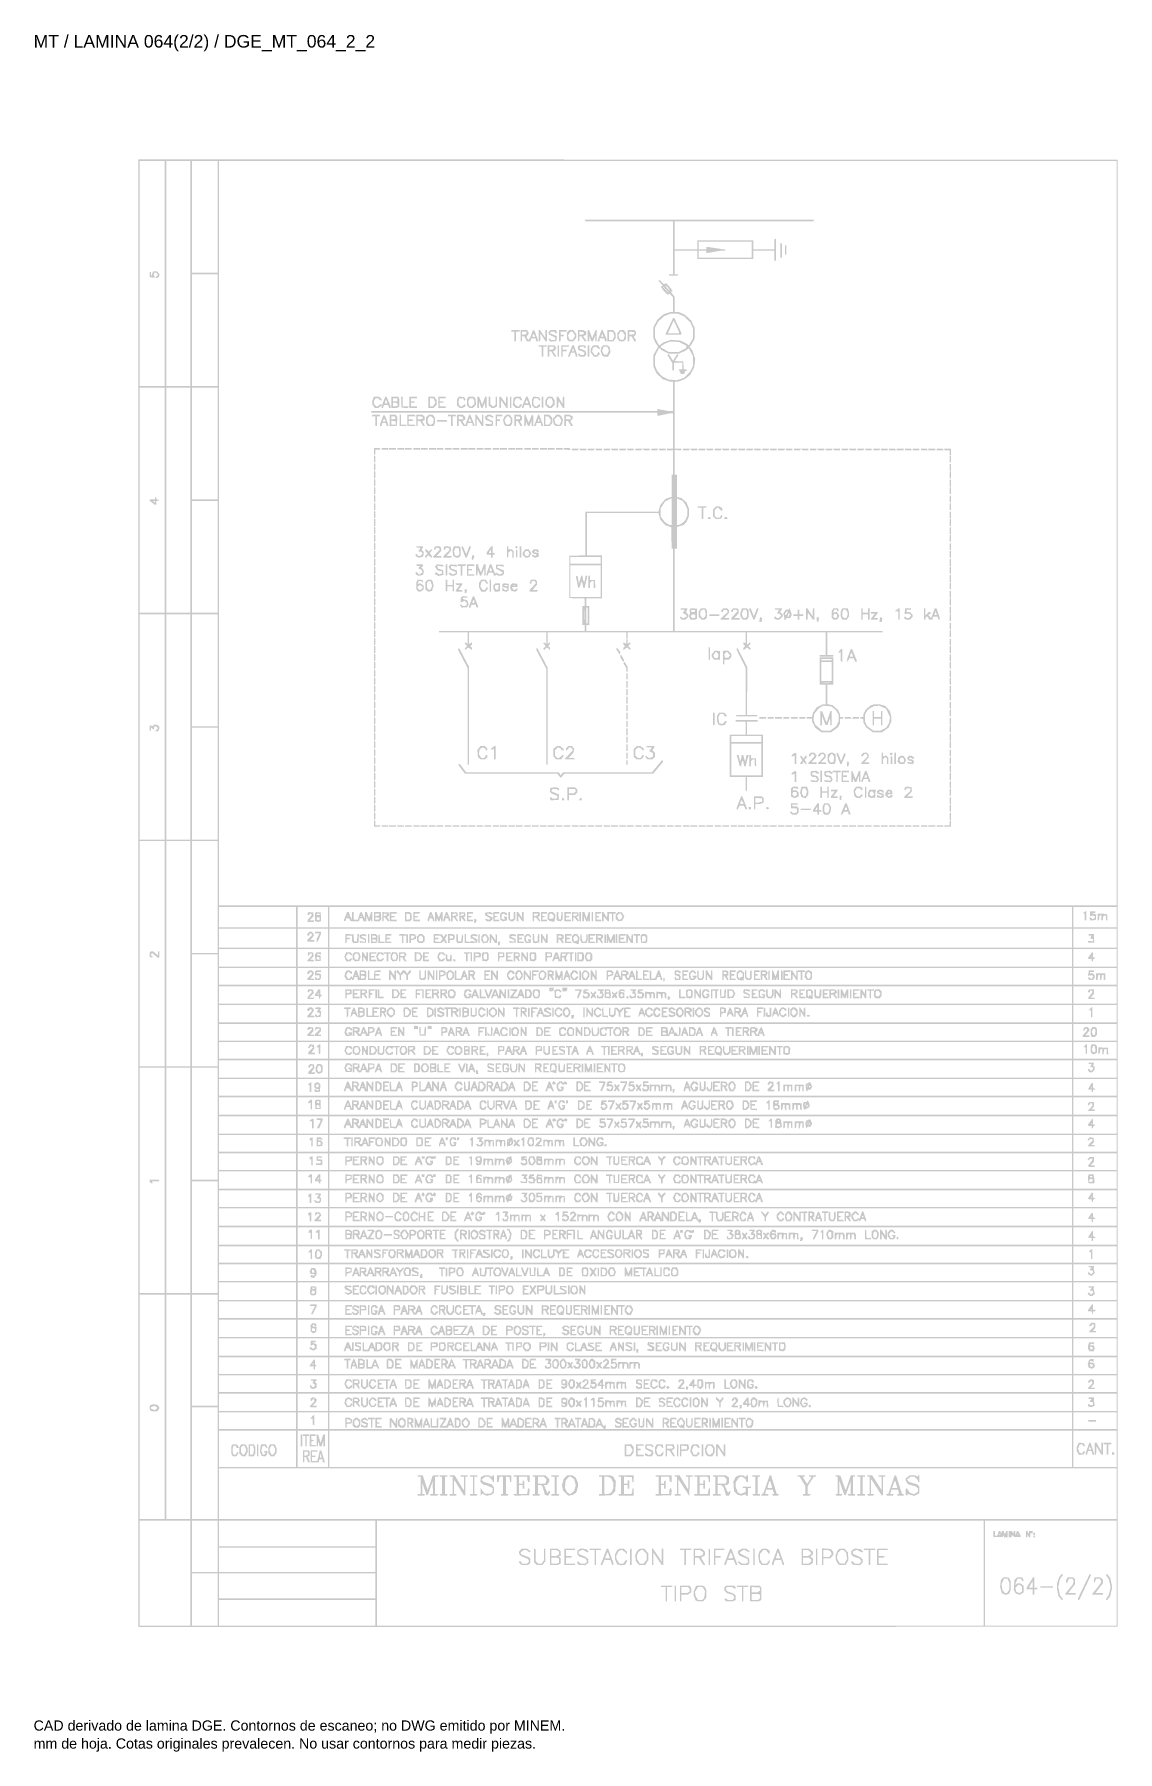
# Model space of a CAD drawing. Header units: millimetres. Extents: x 12 to 193, y 4 to 291.
import ezdxf

# ---------------------------------------------------------------- set-up
doc = ezdxf.new("R2010")
doc.units = ezdxf.units.MM
doc.layers.add('DGE_DATOS', color=7, linetype='Continuous', lineweight=0)
doc.layers.add('DGE_RELLENO', color=7, linetype='Continuous', lineweight=0)
doc.styles.add('DGE_ARIAL', font='arial.ttf')

msp = doc.modelspace()

# ---------------------------------------------------------------- texts
at = {"layer": 'DGE_DATOS', "style": 'DGE_ARIAL'}
for s, height, p in [('MT / LAMINA 064(2/2) / DGE_MT_064_2_2', 2.1, (12, 289.0389)), ('CAD derivado de lamina DGE. Contornos de escaneo; no DWG emitido por MINEM.', 1.7, (12, 8)), ('mm de hoja. Cotas originales prevalecen. No usar contornos para medir piezas.', 1.7, (12, 5))]:
    msp.add_text(s, height=height, dxfattribs=at).set_placement(p)

# ---------------------------------------------------------------- hatches: boundary and pattern name
at = {"layer": 'DGE_RELLENO'}
h = msp.add_hatch(color=7, dxfattribs=at)
h.paths.add_polyline_path([(29.4867, 147.8304), (29.4867, 25.2813), (111.3047, 25.313), (193.1228, 25.3446), (193.1228, 147.8304), (193.1228, 270.3162), (111.3047, 270.3478), (29.4867, 270.3795)], flags=0)
h.paths.add_polyline_path([(33.9042, 251.3217), (33.9042, 232.5166), (31.8216, 232.5166), (29.7391, 232.5166), (29.7391, 251.3217), (29.7391, 270.1268), (31.8216, 270.1268), (33.9042, 270.1268)], flags=0)
h.paths.add_polyline_path([(38.1954, 251.3217), (38.1954, 232.5166), (36.176, 232.5166), (34.1566, 232.5166), (34.1566, 251.3217), (34.1566, 270.1268), (36.176, 270.1268), (38.1954, 270.1268)], flags=0)
h.paths.add_polyline_path([(42.7391, 260.7874), (42.7391, 251.4479), (40.5935, 251.4479), (38.4479, 251.4479), (38.4479, 260.7874), (38.4479, 270.1268), (40.5935, 270.1268), (42.7391, 270.1268)], flags=0)
h.paths.add_polyline_path([(192.9334, 207.969), (192.9334, 145.8111), (117.9625, 145.8111), (42.9915, 145.8111), (42.9915, 207.969), (42.9915, 270.1268), (117.9625, 270.1268), (192.9334, 270.1268)], flags=0)
h.paths.add_polyline_path([(42.7391, 241.856), (42.7391, 232.5166), (40.5935, 232.5166), (38.4479, 232.5166), (38.4479, 241.856), (38.4479, 251.1955), (40.5935, 251.1955), (42.7391, 251.1955)], flags=0)
h.paths.add_polyline_path([(33.9042, 213.459), (33.9042, 194.6539), (31.8216, 194.6539), (29.7391, 194.6539), (29.7391, 213.459), (29.7391, 232.2642), (31.8216, 232.2642), (33.9042, 232.2642)], flags=0)
h.paths.add_polyline_path([(38.1954, 213.459), (38.1954, 194.6539), (36.176, 194.6539), (34.1566, 194.6539), (34.1566, 213.459), (34.1566, 232.2642), (36.176, 232.2642), (38.1954, 232.2642)], flags=0)
h.paths.add_polyline_path([(42.7391, 222.9247), (42.7391, 213.5853), (40.5935, 213.5853), (38.4479, 213.5853), (38.4479, 222.9247), (38.4479, 232.2642), (40.5935, 232.2642), (42.7391, 232.2642)], flags=0)
h.paths.add_polyline_path([(42.7391, 203.9934), (42.7391, 194.6539), (40.5935, 194.6539), (38.4479, 194.6539), (38.4479, 203.9934), (38.4479, 213.3328), (40.5935, 213.3328), (42.7391, 213.3328)], flags=0)
h.paths.add_polyline_path([(33.9042, 175.5964), (33.9042, 156.7912), (31.8216, 156.7912), (29.7391, 156.7912), (29.7391, 175.5964), (29.7391, 194.4015), (31.8216, 194.4015), (33.9042, 194.4015)], flags=0)
h.paths.add_polyline_path([(38.1954, 175.5964), (38.1954, 156.7912), (36.176, 156.7912), (34.1566, 156.7912), (34.1566, 175.5964), (34.1566, 194.4015), (36.176, 194.4015), (38.1954, 194.4015)], flags=0)
h.paths.add_polyline_path([(42.7391, 185.062), (42.7391, 175.7226), (40.5935, 175.7226), (38.4479, 175.7226), (38.4479, 185.062), (38.4479, 194.4015), (40.5935, 194.4015), (42.7391, 194.4015)], flags=0)
h.paths.add_polyline_path([(42.7391, 166.1307), (42.7391, 156.7912), (40.5935, 156.7912), (38.4479, 156.7912), (38.4479, 166.1307), (38.4479, 175.4702), (40.5935, 175.4702), (42.7391, 175.4702)], flags=0)
h.paths.add_polyline_path([(33.9042, 137.7337), (33.9042, 118.9286), (31.8216, 118.9286), (29.7391, 118.9286), (29.7391, 137.7337), (29.7391, 156.5388), (31.8216, 156.5388), (33.9042, 156.5388)], flags=0)
h.paths.add_polyline_path([(38.1954, 137.7337), (38.1954, 118.9286), (36.176, 118.9286), (34.1566, 118.9286), (34.1566, 137.7337), (34.1566, 156.5388), (36.176, 156.5388), (38.1954, 156.5388)], flags=0)
h.paths.add_polyline_path([(42.7391, 147.1994), (42.7391, 137.8599), (40.5935, 137.8599), (38.4479, 137.8599), (38.4479, 147.1994), (38.4479, 156.5388), (40.5935, 156.5388), (42.7391, 156.5388)], flags=0)
h.paths.add_polyline_path([(55.8653, 143.8548), (55.8653, 142.151), (49.4284, 142.151), (42.9915, 142.151), (42.9915, 143.8548), (42.9915, 145.5586), (49.4284, 145.5586), (55.8653, 145.5586)], flags=0)
h.paths.add_polyline_path([(61.1663, 143.8548), (61.1663, 142.151), (58.642, 142.151), (56.1178, 142.151), (56.1178, 143.8548), (56.1178, 145.5586), (58.642, 145.5586), (61.1663, 145.5586)], flags=0)
h.paths.add_polyline_path([(185.4868, 143.8548), (185.4868, 142.151), (123.4528, 142.151), (61.4187, 142.151), (61.4187, 143.8548), (61.4187, 145.5586), (123.4528, 145.5586), (185.4868, 145.5586)], flags=0)
h.paths.add_polyline_path([(192.9334, 143.8548), (192.9334, 142.151), (189.3364, 142.151), (185.7393, 142.151), (185.7393, 143.8548), (185.7393, 145.5586), (189.3364, 145.5586), (192.9334, 145.5586)], flags=0)
h.paths.add_polyline_path([(55.8653, 140.321), (55.8653, 138.7434), (49.4284, 138.7434), (42.9915, 138.7434), (42.9915, 140.321), (42.9915, 141.8986), (49.4284, 141.8986), (55.8653, 141.8986)], flags=0)
h.paths.add_polyline_path([(61.1663, 140.321), (61.1663, 138.7434), (58.642, 138.7434), (56.1178, 138.7434), (56.1178, 140.321), (56.1178, 141.8986), (58.642, 141.8986), (61.1663, 141.8986)], flags=0)
h.paths.add_polyline_path([(185.4868, 140.321), (185.4868, 138.7434), (123.4528, 138.7434), (61.4187, 138.7434), (61.4187, 140.321), (61.4187, 141.8986), (123.4528, 141.8986), (185.4868, 141.8986)], flags=0)
h.paths.add_polyline_path([(192.9334, 140.321), (192.9334, 138.7434), (189.3364, 138.7434), (185.7393, 138.7434), (185.7393, 140.321), (185.7393, 141.8986), (189.3364, 141.8986), (192.9334, 141.8986)], flags=0)
h.paths.add_polyline_path([(55.8653, 137.0395), (55.8653, 135.5881), (49.4284, 135.5881), (42.9915, 135.5881), (42.9915, 137.0395), (42.9915, 138.4909), (49.4284, 138.4909), (55.8653, 138.4909)], flags=0)
h.paths.add_polyline_path([(61.1663, 137.0395), (61.1663, 135.5881), (58.642, 135.5881), (56.1178, 135.5881), (56.1178, 137.0395), (56.1178, 138.4909), (58.642, 138.4909), (61.1663, 138.4909)], flags=0)
h.paths.add_polyline_path([(185.4868, 137.0395), (185.4868, 135.5881), (123.4528, 135.5881), (61.4187, 135.5881), (61.4187, 137.0395), (61.4187, 138.4909), (123.4528, 138.4909), (185.4868, 138.4909)], flags=0)
h.paths.add_polyline_path([(192.9334, 137.0395), (192.9334, 135.5881), (189.3364, 135.5881), (185.7393, 135.5881), (185.7393, 137.0395), (185.7393, 138.4909), (189.3364, 138.4909), (192.9334, 138.4909)], flags=0)
h.paths.add_polyline_path([(42.7391, 128.268), (42.7391, 118.9286), (40.5935, 118.9286), (38.4479, 118.9286), (38.4479, 128.268), (38.4479, 137.6075), (40.5935, 137.6075), (42.7391, 137.6075)], flags=0)
h.paths.add_polyline_path([(55.8653, 133.9474), (55.8653, 132.5591), (49.4284, 132.5591), (42.9915, 132.5591), (42.9915, 133.9474), (42.9915, 135.3357), (49.4284, 135.3357), (55.8653, 135.3357)], flags=0)
h.paths.add_polyline_path([(61.1663, 133.9474), (61.1663, 132.5591), (58.642, 132.5591), (56.1178, 132.5591), (56.1178, 133.9474), (56.1178, 135.3357), (58.642, 135.3357), (61.1663, 135.3357)], flags=0)
h.paths.add_polyline_path([(185.4868, 133.9474), (185.4868, 132.5591), (123.4528, 132.5591), (61.4187, 132.5591), (61.4187, 133.9474), (61.4187, 135.3357), (123.4528, 135.3357), (185.4868, 135.3357)], flags=0)
h.paths.add_polyline_path([(192.9334, 133.9474), (192.9334, 132.5591), (189.3364, 132.5591), (185.7393, 132.5591), (185.7393, 133.9474), (185.7393, 135.3357), (189.3364, 135.3357), (192.9334, 135.3357)], flags=0)
h.paths.add_polyline_path([(55.8653, 130.8553), (55.8653, 129.4039), (49.4284, 129.4039), (42.9915, 129.4039), (42.9915, 130.8553), (42.9915, 132.3067), (49.4284, 132.3067), (55.8653, 132.3067)], flags=0)
h.paths.add_polyline_path([(61.1663, 130.8553), (61.1663, 129.4039), (58.642, 129.4039), (56.1178, 129.4039), (56.1178, 130.8553), (56.1178, 132.3067), (58.642, 132.3067), (61.1663, 132.3067)], flags=0)
h.paths.add_polyline_path([(185.4868, 130.8553), (185.4868, 129.4039), (123.4528, 129.4039), (61.4187, 129.4039), (61.4187, 130.8553), (61.4187, 132.3067), (123.4528, 132.3067), (185.4868, 132.3067)], flags=0)
h.paths.add_polyline_path([(192.9334, 130.8553), (192.9334, 129.4039), (189.3364, 129.4039), (185.7393, 129.4039), (185.7393, 130.8553), (185.7393, 132.3067), (189.3364, 132.3067), (192.9334, 132.3067)], flags=0)
h.paths.add_polyline_path([(55.8653, 127.7001), (55.8653, 126.2487), (49.4284, 126.2487), (42.9915, 126.2487), (42.9915, 127.7001), (42.9915, 129.1515), (49.4284, 129.1515), (55.8653, 129.1515)], flags=0)
h.paths.add_polyline_path([(61.1663, 127.7001), (61.1663, 126.2487), (58.642, 126.2487), (56.1178, 126.2487), (56.1178, 127.7001), (56.1178, 129.1515), (58.642, 129.1515), (61.1663, 129.1515)], flags=0)
h.paths.add_polyline_path([(185.4868, 127.7001), (185.4868, 126.2487), (123.4528, 126.2487), (61.4187, 126.2487), (61.4187, 127.7001), (61.4187, 129.1515), (123.4528, 129.1515), (185.4868, 129.1515)], flags=0)
h.paths.add_polyline_path([(192.9334, 127.7001), (192.9334, 126.2487), (189.3364, 126.2487), (185.7393, 126.2487), (185.7393, 127.7001), (185.7393, 129.1515), (189.3364, 129.1515), (192.9334, 129.1515)], flags=0)
h.paths.add_polyline_path([(55.8653, 124.608), (55.8653, 123.2197), (49.4284, 123.2197), (42.9915, 123.2197), (42.9915, 124.608), (42.9915, 125.9963), (49.4284, 125.9963), (55.8653, 125.9963)], flags=0)
h.paths.add_polyline_path([(61.1663, 124.608), (61.1663, 123.2197), (58.642, 123.2197), (56.1178, 123.2197), (56.1178, 124.608), (56.1178, 125.9963), (58.642, 125.9963), (61.1663, 125.9963)], flags=0)
h.paths.add_polyline_path([(185.4868, 124.608), (185.4868, 123.2197), (123.4528, 123.2197), (61.4187, 123.2197), (61.4187, 124.608), (61.4187, 125.9963), (123.4528, 125.9963), (185.4868, 125.9963)], flags=0)
h.paths.add_polyline_path([(192.9334, 124.608), (192.9334, 123.2197), (189.3364, 123.2197), (185.7393, 123.2197), (185.7393, 124.608), (185.7393, 125.9963), (189.3364, 125.9963), (192.9334, 125.9963)], flags=0)
h.paths.add_polyline_path([(55.8653, 121.5789), (55.8653, 120.1907), (49.4284, 120.1907), (42.9915, 120.1907), (42.9915, 121.5789), (42.9915, 122.9672), (49.4284, 122.9672), (55.8653, 122.9672)], flags=0)
h.paths.add_polyline_path([(61.1663, 121.5789), (61.1663, 120.1907), (58.642, 120.1907), (56.1178, 120.1907), (56.1178, 121.5789), (56.1178, 122.9672), (58.642, 122.9672), (61.1663, 122.9672)], flags=0)
h.paths.add_polyline_path([(185.4868, 121.5789), (185.4868, 120.1907), (123.4528, 120.1907), (61.4187, 120.1907), (61.4187, 121.5789), (61.4187, 122.9672), (123.4528, 122.9672), (185.4868, 122.9672)], flags=0)
h.paths.add_polyline_path([(192.9334, 121.5789), (192.9334, 120.1907), (189.3364, 120.1907), (185.7393, 120.1907), (185.7393, 121.5789), (185.7393, 122.9672), (189.3364, 122.9672), (192.9334, 122.9672)], flags=0)
h.paths.add_polyline_path([(55.8653, 118.4868), (55.8653, 117.0354), (49.4284, 117.0354), (42.9915, 117.0354), (42.9915, 118.4868), (42.9915, 119.9382), (49.4284, 119.9382), (55.8653, 119.9382)], flags=0)
h.paths.add_polyline_path([(61.1663, 118.4868), (61.1663, 117.0354), (58.642, 117.0354), (56.1178, 117.0354), (56.1178, 118.4868), (56.1178, 119.9382), (58.642, 119.9382), (61.1663, 119.9382)], flags=0)
h.paths.add_polyline_path([(185.4868, 118.4868), (185.4868, 117.0354), (123.4528, 117.0354), (61.4187, 117.0354), (61.4187, 118.4868), (61.4187, 119.9382), (123.4528, 119.9382), (185.4868, 119.9382)], flags=0)
h.paths.add_polyline_path([(192.9334, 118.4868), (192.9334, 117.0354), (189.3364, 117.0354), (185.7393, 117.0354), (185.7393, 118.4868), (185.7393, 119.9382), (189.3364, 119.9382), (192.9334, 119.9382)], flags=0)
h.paths.add_polyline_path([(33.9042, 99.871), (33.9042, 81.0659), (31.8216, 81.0659), (29.7391, 81.0659), (29.7391, 99.871), (29.7391, 118.6761), (31.8216, 118.6761), (33.9042, 118.6761)], flags=0)
h.paths.add_polyline_path([(38.1954, 99.871), (38.1954, 81.0659), (36.176, 81.0659), (34.1566, 81.0659), (34.1566, 99.871), (34.1566, 118.6761), (36.176, 118.6761), (38.1954, 118.6761)], flags=0)
h.paths.add_polyline_path([(42.7391, 109.3367), (42.7391, 99.9972), (40.5935, 99.9972), (38.4479, 99.9972), (38.4479, 109.3367), (38.4479, 118.6761), (40.5935, 118.6761), (42.7391, 118.6761)], flags=0)
h.paths.add_polyline_path([(55.8653, 115.3947), (55.8653, 114.0064), (49.4284, 114.0064), (42.9915, 114.0064), (42.9915, 115.3947), (42.9915, 116.783), (49.4284, 116.783), (55.8653, 116.783)], flags=0)
h.paths.add_polyline_path([(61.1663, 115.3947), (61.1663, 114.0064), (58.642, 114.0064), (56.1178, 114.0064), (56.1178, 115.3947), (56.1178, 116.783), (58.642, 116.783), (61.1663, 116.783)], flags=0)
h.paths.add_polyline_path([(185.4868, 115.3947), (185.4868, 114.0064), (123.4528, 114.0064), (61.4187, 114.0064), (61.4187, 115.3947), (61.4187, 116.783), (123.4528, 116.783), (185.4868, 116.783)], flags=0)
h.paths.add_polyline_path([(192.9334, 115.3947), (192.9334, 114.0064), (189.3364, 114.0064), (185.7393, 114.0064), (185.7393, 115.3947), (185.7393, 116.783), (189.3364, 116.783), (192.9334, 116.783)], flags=0)
h.paths.add_polyline_path([(55.8653, 112.3026), (55.8653, 110.8512), (49.4284, 110.8512), (42.9915, 110.8512), (42.9915, 112.3026), (42.9915, 113.754), (49.4284, 113.754), (55.8653, 113.754)], flags=0)
h.paths.add_polyline_path([(61.1663, 112.3026), (61.1663, 110.8512), (58.642, 110.8512), (56.1178, 110.8512), (56.1178, 112.3026), (56.1178, 113.754), (58.642, 113.754), (61.1663, 113.754)], flags=0)
h.paths.add_polyline_path([(185.4868, 112.3026), (185.4868, 110.8512), (123.4528, 110.8512), (61.4187, 110.8512), (61.4187, 112.3026), (61.4187, 113.754), (123.4528, 113.754), (185.4868, 113.754)], flags=0)
h.paths.add_polyline_path([(192.9334, 112.3026), (192.9334, 110.8512), (189.3364, 110.8512), (185.7393, 110.8512), (185.7393, 112.3026), (185.7393, 113.754), (189.3364, 113.754), (192.9334, 113.754)], flags=0)
h.paths.add_polyline_path([(55.8653, 109.1474), (55.8653, 107.696), (49.4284, 107.696), (42.9915, 107.696), (42.9915, 109.1474), (42.9915, 110.5988), (49.4284, 110.5988), (55.8653, 110.5988)], flags=0)
h.paths.add_polyline_path([(61.1663, 109.1474), (61.1663, 107.696), (58.642, 107.696), (56.1178, 107.696), (56.1178, 109.1474), (56.1178, 110.5988), (58.642, 110.5988), (61.1663, 110.5988)], flags=0)
h.paths.add_polyline_path([(185.4868, 109.1474), (185.4868, 107.696), (123.4528, 107.696), (61.4187, 107.696), (61.4187, 109.1474), (61.4187, 110.5988), (123.4528, 110.5988), (185.4868, 110.5988)], flags=0)
h.paths.add_polyline_path([(192.9334, 109.1474), (192.9334, 107.696), (189.3364, 107.696), (185.7393, 107.696), (185.7393, 109.1474), (185.7393, 110.5988), (189.3364, 110.5988), (192.9334, 110.5988)], flags=0)
h.paths.add_polyline_path([(55.8653, 106.0553), (55.8653, 104.667), (49.4284, 104.667), (42.9915, 104.667), (42.9915, 106.0553), (42.9915, 107.4435), (49.4284, 107.4435), (55.8653, 107.4435)], flags=0)
h.paths.add_polyline_path([(61.1663, 106.0553), (61.1663, 104.667), (58.642, 104.667), (56.1178, 104.667), (56.1178, 106.0553), (56.1178, 107.4435), (58.642, 107.4435), (61.1663, 107.4435)], flags=0)
h.paths.add_polyline_path([(185.4868, 106.0553), (185.4868, 104.667), (123.4528, 104.667), (61.4187, 104.667), (61.4187, 106.0553), (61.4187, 107.4435), (123.4528, 107.4435), (185.4868, 107.4435)], flags=0)
h.paths.add_polyline_path([(192.9334, 106.0553), (192.9334, 104.667), (189.3364, 104.667), (185.7393, 104.667), (185.7393, 106.0553), (185.7393, 107.4435), (189.3364, 107.4435), (192.9334, 107.4435)], flags=0)
h.paths.add_polyline_path([(55.8653, 103.0262), (55.8653, 101.6379), (49.4284, 101.6379), (42.9915, 101.6379), (42.9915, 103.0262), (42.9915, 104.4145), (49.4284, 104.4145), (55.8653, 104.4145)], flags=0)
h.paths.add_polyline_path([(61.1663, 103.0262), (61.1663, 101.6379), (58.642, 101.6379), (56.1178, 101.6379), (56.1178, 103.0262), (56.1178, 104.4145), (58.642, 104.4145), (61.1663, 104.4145)], flags=0)
h.paths.add_polyline_path([(185.4868, 103.0262), (185.4868, 101.6379), (123.4528, 101.6379), (61.4187, 101.6379), (61.4187, 103.0262), (61.4187, 104.4145), (123.4528, 104.4145), (185.4868, 104.4145)], flags=0)
h.paths.add_polyline_path([(192.9334, 103.0262), (192.9334, 101.6379), (189.3364, 101.6379), (185.7393, 101.6379), (185.7393, 103.0262), (185.7393, 104.4145), (189.3364, 104.4145), (192.9334, 104.4145)], flags=0)
h.paths.add_polyline_path([(55.8653, 99.9341), (55.8653, 98.4827), (49.4284, 98.4827), (42.9915, 98.4827), (42.9915, 99.9341), (42.9915, 101.3855), (49.4284, 101.3855), (55.8653, 101.3855)], flags=0)
h.paths.add_polyline_path([(61.1663, 99.9341), (61.1663, 98.4827), (58.642, 98.4827), (56.1178, 98.4827), (56.1178, 99.9341), (56.1178, 101.3855), (58.642, 101.3855), (61.1663, 101.3855)], flags=0)
h.paths.add_polyline_path([(185.4868, 99.9341), (185.4868, 98.4827), (123.4528, 98.4827), (61.4187, 98.4827), (61.4187, 99.9341), (61.4187, 101.3855), (123.4528, 101.3855), (185.4868, 101.3855)], flags=0)
h.paths.add_polyline_path([(192.9334, 99.9341), (192.9334, 98.4827), (189.3364, 98.4827), (185.7393, 98.4827), (185.7393, 99.9341), (185.7393, 101.3855), (189.3364, 101.3855), (192.9334, 101.3855)], flags=0)
h.paths.add_polyline_path([(42.7391, 90.4053), (42.7391, 81.0659), (40.5935, 81.0659), (38.4479, 81.0659), (38.4479, 90.4053), (38.4479, 99.7448), (40.5935, 99.7448), (42.7391, 99.7448)], flags=0)
h.paths.add_polyline_path([(55.8653, 96.842), (55.8653, 95.4537), (49.4284, 95.4537), (42.9915, 95.4537), (42.9915, 96.842), (42.9915, 98.2303), (49.4284, 98.2303), (55.8653, 98.2303)], flags=0)
h.paths.add_polyline_path([(61.1663, 96.842), (61.1663, 95.4537), (58.642, 95.4537), (56.1178, 95.4537), (56.1178, 96.842), (56.1178, 98.2303), (58.642, 98.2303), (61.1663, 98.2303)], flags=0)
h.paths.add_polyline_path([(185.4868, 96.842), (185.4868, 95.4537), (123.4528, 95.4537), (61.4187, 95.4537), (61.4187, 96.842), (61.4187, 98.2303), (123.4528, 98.2303), (185.4868, 98.2303)], flags=0)
h.paths.add_polyline_path([(192.9334, 96.842), (192.9334, 95.4537), (189.3364, 95.4537), (185.7393, 95.4537), (185.7393, 96.842), (185.7393, 98.2303), (189.3364, 98.2303), (192.9334, 98.2303)], flags=0)
h.paths.add_polyline_path([(55.8653, 93.7499), (55.8653, 92.2985), (49.4284, 92.2985), (42.9915, 92.2985), (42.9915, 93.7499), (42.9915, 95.2013), (49.4284, 95.2013), (55.8653, 95.2013)], flags=0)
h.paths.add_polyline_path([(61.1663, 93.7499), (61.1663, 92.2985), (58.642, 92.2985), (56.1178, 92.2985), (56.1178, 93.7499), (56.1178, 95.2013), (58.642, 95.2013), (61.1663, 95.2013)], flags=0)
h.paths.add_polyline_path([(185.4868, 93.7499), (185.4868, 92.2985), (123.4528, 92.2985), (61.4187, 92.2985), (61.4187, 93.7499), (61.4187, 95.2013), (123.4528, 95.2013), (185.4868, 95.2013)], flags=0)
h.paths.add_polyline_path([(192.9334, 93.7499), (192.9334, 92.2985), (189.3364, 92.2985), (185.7393, 92.2985), (185.7393, 93.7499), (185.7393, 95.2013), (189.3364, 95.2013), (192.9334, 95.2013)], flags=0)
h.paths.add_polyline_path([(55.8653, 90.5947), (55.8653, 89.1433), (49.4284, 89.1433), (42.9915, 89.1433), (42.9915, 90.5947), (42.9915, 92.0461), (49.4284, 92.0461), (55.8653, 92.0461)], flags=0)
h.paths.add_polyline_path([(61.1663, 90.5947), (61.1663, 89.1433), (58.642, 89.1433), (56.1178, 89.1433), (56.1178, 90.5947), (56.1178, 92.0461), (58.642, 92.0461), (61.1663, 92.0461)], flags=0)
h.paths.add_polyline_path([(185.4868, 90.5947), (185.4868, 89.1433), (123.4528, 89.1433), (61.4187, 89.1433), (61.4187, 90.5947), (61.4187, 92.0461), (123.4528, 92.0461), (185.4868, 92.0461)], flags=0)
h.paths.add_polyline_path([(192.9334, 90.5947), (192.9334, 89.1433), (189.3364, 89.1433), (185.7393, 89.1433), (185.7393, 90.5947), (185.7393, 92.0461), (189.3364, 92.0461), (192.9334, 92.0461)], flags=0)
h.paths.add_polyline_path([(55.8653, 87.5025), (55.8653, 86.1142), (49.4284, 86.1142), (42.9915, 86.1142), (42.9915, 87.5025), (42.9915, 88.8908), (49.4284, 88.8908), (55.8653, 88.8908)], flags=0)
h.paths.add_polyline_path([(61.1663, 87.5025), (61.1663, 86.1142), (58.642, 86.1142), (56.1178, 86.1142), (56.1178, 87.5025), (56.1178, 88.8908), (58.642, 88.8908), (61.1663, 88.8908)], flags=0)
h.paths.add_polyline_path([(185.4868, 87.5025), (185.4868, 86.1142), (123.4528, 86.1142), (61.4187, 86.1142), (61.4187, 87.5025), (61.4187, 88.8908), (123.4528, 88.8908), (185.4868, 88.8908)], flags=0)
h.paths.add_polyline_path([(192.9334, 87.5025), (192.9334, 86.1142), (189.3364, 86.1142), (185.7393, 86.1142), (185.7393, 87.5025), (185.7393, 88.8908), (189.3364, 88.8908), (192.9334, 88.8908)], flags=0)
h.paths.add_polyline_path([(55.8653, 84.4735), (55.8653, 83.0852), (49.4284, 83.0852), (42.9915, 83.0852), (42.9915, 84.4735), (42.9915, 85.8618), (49.4284, 85.8618), (55.8653, 85.8618)], flags=0)
h.paths.add_polyline_path([(61.1663, 84.4735), (61.1663, 83.0852), (58.642, 83.0852), (56.1178, 83.0852), (56.1178, 84.4735), (56.1178, 85.8618), (58.642, 85.8618), (61.1663, 85.8618)], flags=0)
h.paths.add_polyline_path([(185.4868, 84.4735), (185.4868, 83.0852), (123.4528, 83.0852), (61.4187, 83.0852), (61.4187, 84.4735), (61.4187, 85.8618), (123.4528, 85.8618), (185.4868, 85.8618)], flags=0)
h.paths.add_polyline_path([(192.9334, 84.4735), (192.9334, 83.0852), (189.3364, 83.0852), (185.7393, 83.0852), (185.7393, 84.4735), (185.7393, 85.8618), (189.3364, 85.8618), (192.9334, 85.8618)], flags=0)
h.paths.add_polyline_path([(55.8653, 81.3814), (55.8653, 79.93), (49.4284, 79.93), (42.9915, 79.93), (42.9915, 81.3814), (42.9915, 82.8328), (49.4284, 82.8328), (55.8653, 82.8328)], flags=0)
h.paths.add_polyline_path([(61.1663, 81.3814), (61.1663, 79.93), (58.642, 79.93), (56.1178, 79.93), (56.1178, 81.3814), (56.1178, 82.8328), (58.642, 82.8328), (61.1663, 82.8328)], flags=0)
h.paths.add_polyline_path([(185.4868, 81.3814), (185.4868, 79.93), (123.4528, 79.93), (61.4187, 79.93), (61.4187, 81.3814), (61.4187, 82.8328), (123.4528, 82.8328), (185.4868, 82.8328)], flags=0)
h.paths.add_polyline_path([(192.9334, 81.3814), (192.9334, 79.93), (189.3364, 79.93), (185.7393, 79.93), (185.7393, 81.3814), (185.7393, 82.8328), (189.3364, 82.8328), (192.9334, 82.8328)], flags=0)
h.paths.add_polyline_path([(33.9042, 62.0714), (33.9042, 43.3294), (31.8216, 43.3294), (29.7391, 43.3294), (29.7391, 62.0714), (29.7391, 80.8135), (31.8216, 80.8135), (33.9042, 80.8135)], flags=0)
h.paths.add_polyline_path([(38.1954, 62.0714), (38.1954, 43.3294), (36.176, 43.3294), (34.1566, 43.3294), (34.1566, 62.0714), (34.1566, 80.8135), (36.176, 80.8135), (38.1954, 80.8135)], flags=0)
h.paths.add_polyline_path([(42.7391, 71.5371), (42.7391, 62.2608), (40.5935, 62.2608), (38.4479, 62.2608), (38.4479, 71.5371), (38.4479, 80.8135), (40.5935, 80.8135), (42.7391, 80.8135)], flags=0)
h.paths.add_polyline_path([(55.8653, 78.2893), (55.8653, 76.901), (49.4284, 76.901), (42.9915, 76.901), (42.9915, 78.2893), (42.9915, 79.6776), (49.4284, 79.6776), (55.8653, 79.6776)], flags=0)
h.paths.add_polyline_path([(61.1663, 78.2893), (61.1663, 76.901), (58.642, 76.901), (56.1178, 76.901), (56.1178, 78.2893), (56.1178, 79.6776), (58.642, 79.6776), (61.1663, 79.6776)], flags=0)
h.paths.add_polyline_path([(185.4868, 78.2893), (185.4868, 76.901), (123.4528, 76.901), (61.4187, 76.901), (61.4187, 78.2893), (61.4187, 79.6776), (123.4528, 79.6776), (185.4868, 79.6776)], flags=0)
h.paths.add_polyline_path([(192.9334, 78.2893), (192.9334, 76.901), (189.3364, 76.901), (185.7393, 76.901), (185.7393, 78.2893), (185.7393, 79.6776), (189.3364, 79.6776), (192.9334, 79.6776)], flags=0)
h.paths.add_polyline_path([(55.8653, 75.1972), (55.8653, 73.7458), (49.4284, 73.7458), (42.9915, 73.7458), (42.9915, 75.1972), (42.9915, 76.6486), (49.4284, 76.6486), (55.8653, 76.6486)], flags=0)
h.paths.add_polyline_path([(61.1663, 75.1972), (61.1663, 73.7458), (58.642, 73.7458), (56.1178, 73.7458), (56.1178, 75.1972), (56.1178, 76.6486), (58.642, 76.6486), (61.1663, 76.6486)], flags=0)
h.paths.add_polyline_path([(185.4868, 75.1972), (185.4868, 73.7458), (141.3499, 73.7458), (97.213, 73.7458), (97.3644, 73.8972), (97.5159, 74.0487), (97.5159, 74.2127), (97.5159, 74.3768), (97.3266, 74.3768), (97.1372, 74.3768), (97.1372, 74.0613), (97.1372, 73.7458), (79.278, 73.7458), (61.4187, 73.7458), (61.4187, 75.1972), (61.4187, 76.6486), (123.4528, 76.6486), (185.4868, 76.6486)], flags=0)
h.paths.add_polyline_path([(192.9334, 75.1972), (192.9334, 73.7458), (189.3364, 73.7458), (185.7393, 73.7458), (185.7393, 75.1972), (185.7393, 76.6486), (189.3364, 76.6486), (192.9334, 76.6486)], flags=0)
h.paths.add_polyline_path([(55.8653, 72.0419), (55.8653, 70.5905), (49.4284, 70.5905), (42.9915, 70.5905), (42.9915, 72.0419), (42.9915, 73.4933), (49.4284, 73.4933), (55.8653, 73.4933)], flags=0)
h.paths.add_polyline_path([(61.1663, 72.0419), (61.1663, 70.5905), (58.642, 70.5905), (56.1178, 70.5905), (56.1178, 72.0419), (56.1178, 73.4933), (58.642, 73.4933), (61.1663, 73.4933)], flags=0)
h.paths.add_polyline_path([(185.4868, 72.0419), (185.4868, 70.5905), (123.4528, 70.5905), (61.4187, 70.5905), (61.4187, 72.0419), (61.4187, 73.4933), (123.4528, 73.4933), (185.4868, 73.4933)], flags=0)
h.paths.add_polyline_path([(192.9334, 72.0419), (192.9334, 70.5905), (189.3364, 70.5905), (185.7393, 70.5905), (185.7393, 72.0419), (185.7393, 73.4933), (189.3364, 73.4933), (192.9334, 73.4933)], flags=0)
h.paths.add_polyline_path([(55.8653, 68.9498), (55.8653, 67.5615), (49.4284, 67.5615), (42.9915, 67.5615), (42.9915, 68.9498), (42.9915, 70.3381), (49.4284, 70.3381), (55.8653, 70.3381)], flags=0)
h.paths.add_polyline_path([(61.1663, 68.9498), (61.1663, 67.5615), (58.642, 67.5615), (56.1178, 67.5615), (56.1178, 68.9498), (56.1178, 70.3381), (58.642, 70.3381), (61.1663, 70.3381)], flags=0)
h.paths.add_polyline_path([(185.4868, 68.9498), (185.4868, 67.5615), (123.4528, 67.5615), (61.4187, 67.5615), (61.4187, 68.9498), (61.4187, 70.3381), (123.4528, 70.3381), (185.4868, 70.3381)], flags=0)
h.paths.add_polyline_path([(192.9334, 68.9498), (192.9334, 67.5615), (189.3364, 67.5615), (185.7393, 67.5615), (185.7393, 68.9498), (185.7393, 70.3381), (189.3364, 70.3381), (192.9334, 70.3381)], flags=0)
h.paths.add_polyline_path([(55.8653, 65.9208), (55.8653, 64.5325), (49.4284, 64.5325), (42.9915, 64.5325), (42.9915, 65.9208), (42.9915, 67.3091), (49.4284, 67.3091), (55.8653, 67.3091)], flags=0)
h.paths.add_polyline_path([(61.1663, 65.9208), (61.1663, 64.5325), (58.642, 64.5325), (56.1178, 64.5325), (56.1178, 65.9208), (56.1178, 67.3091), (58.642, 67.3091), (61.1663, 67.3091)], flags=0)
h.paths.add_polyline_path([(185.4868, 65.9208), (185.4868, 64.5325), (123.4528, 64.5325), (61.4187, 64.5325), (61.4187, 65.9208), (61.4187, 67.3091), (123.4528, 67.3091), (185.4868, 67.3091)], flags=0)
h.paths.add_polyline_path([(192.9334, 65.9208), (192.9334, 64.5325), (189.3364, 64.5325), (185.7393, 64.5325), (185.7393, 65.9208), (185.7393, 67.3091), (189.3364, 67.3091), (192.9334, 67.3091)], flags=0)
h.paths.add_polyline_path([(55.8653, 62.8287), (55.8653, 61.3773), (49.4284, 61.3773), (42.9915, 61.3773), (42.9915, 62.8287), (42.9915, 64.2801), (49.4284, 64.2801), (55.8653, 64.2801)], flags=0)
h.paths.add_polyline_path([(61.1663, 62.8287), (61.1663, 61.3773), (58.642, 61.3773), (56.1178, 61.3773), (56.1178, 62.8287), (56.1178, 64.2801), (58.642, 64.2801), (61.1663, 64.2801)], flags=0)
h.paths.add_polyline_path([(185.4868, 62.8287), (185.4868, 61.3773), (123.4528, 61.3773), (61.4187, 61.3773), (61.4187, 62.8287), (61.4187, 64.2801), (123.4528, 64.2801), (185.4868, 64.2801)], flags=0)
h.paths.add_polyline_path([(192.9334, 62.8287), (192.9334, 61.3773), (189.3364, 61.3773), (185.7393, 61.3773), (185.7393, 62.8287), (185.7393, 64.2801), (189.3364, 64.2801), (192.9334, 64.2801)], flags=0)
h.paths.add_polyline_path([(42.7391, 52.6689), (42.7391, 43.3294), (40.5935, 43.3294), (38.4479, 43.3294), (38.4479, 52.6689), (38.4479, 62.0083), (40.5935, 62.0083), (42.7391, 62.0083)], flags=0)
h.paths.add_polyline_path([(55.8653, 59.7366), (55.8653, 58.3483), (49.4284, 58.3483), (42.9915, 58.3483), (42.9915, 59.7366), (42.9915, 61.1249), (49.4284, 61.1249), (55.8653, 61.1249)], flags=0)
h.paths.add_polyline_path([(61.1663, 59.7366), (61.1663, 58.3483), (58.642, 58.3483), (56.1178, 58.3483), (56.1178, 59.7366), (56.1178, 61.1249), (58.642, 61.1249), (61.1663, 61.1249)], flags=0)
h.paths.add_polyline_path([(185.4868, 59.7366), (185.4868, 58.3483), (146.5043, 58.3483), (107.5218, 58.3483), (107.5858, 58.6833), (107.6499, 59.0184), (107.3903, 58.9505), (107.1307, 58.8827), (106.8985, 59.4936), (106.6664, 60.1046), (106.5402, 60.1221), (106.4139, 60.1396), (106.1239, 59.4182), (105.8339, 58.6969), (105.9134, 58.6174), (105.9928, 58.538), (106.1542, 58.7587), (106.3156, 58.9793), (106.5225, 58.9793), (106.7295, 58.9793), (106.9819, 58.7269), (107.2343, 58.4745), (107.2343, 58.4114), (107.2343, 58.3483), (84.3265, 58.3483), (61.4187, 58.3483), (61.4187, 59.7366), (61.4187, 61.1249), (123.4528, 61.1249), (185.4868, 61.1249)], flags=0)
h.paths.add_polyline_path([(192.9334, 59.7366), (192.9334, 58.3483), (189.3364, 58.3483), (185.7393, 58.3483), (185.7393, 59.7366), (185.7393, 61.1249), (189.3364, 61.1249), (192.9334, 61.1249)], flags=0)
h.paths.add_polyline_path([(106.6489, 59.4211), (106.7216, 59.2317), (106.5402, 59.2317), (106.3588, 59.2317), (106.4314, 59.4211), (106.5041, 59.6104), (106.5402, 59.6104), (106.5763, 59.6104)], flags=0)
h.paths.add_polyline_path([(55.8653, 55.0668), (55.8653, 52.0378), (49.4284, 52.0378), (42.9915, 52.0378), (42.9915, 55.0668), (42.9915, 58.0959), (49.4284, 58.0959), (55.8653, 58.0959)], flags=0)
h.paths.add_polyline_path([(61.1663, 55.0668), (61.1663, 52.0378), (58.642, 52.0378), (56.1178, 52.0378), (56.1178, 55.0668), (56.1178, 58.0959), (58.642, 58.0959), (61.1663, 58.0959)], flags=0)
h.paths.add_polyline_path([(185.4868, 55.0668), (185.4868, 52.0378), (123.4528, 52.0378), (61.4187, 52.0378), (61.4187, 55.0668), (61.4187, 58.0959), (123.4528, 58.0959), (185.4868, 58.0959)], flags=0)
h.paths.add_polyline_path([(192.9334, 55.0668), (192.9334, 52.0378), (189.3364, 52.0378), (185.7393, 52.0378), (185.7393, 55.0668), (185.7393, 58.0959), (189.3364, 58.0959), (192.9334, 58.0959)], flags=0)
h.paths.add_polyline_path([(192.9334, 47.5574), (192.9334, 43.3294), (117.9625, 43.3294), (42.9915, 43.3294), (42.9915, 47.5574), (42.9915, 51.7854), (117.9625, 51.7854), (192.9334, 51.7854)], flags=0)
h.paths.add_polyline_path([(38.1954, 34.3055), (38.1954, 25.534), (33.9673, 25.534), (29.7391, 25.534), (29.7391, 34.3055), (29.7391, 43.077), (33.9673, 43.077), (38.1954, 43.077)], flags=0)
h.paths.add_polyline_path([(42.7391, 38.7859), (42.7391, 34.4948), (40.5935, 34.4948), (38.4479, 34.4948), (38.4479, 38.7859), (38.4479, 43.077), (40.5935, 43.077), (42.7391, 43.077)], flags=0)
h.paths.add_polyline_path([(69.1178, 40.9314), (69.1178, 38.7859), (56.0547, 38.7859), (42.9915, 38.7859), (42.9915, 40.9314), (42.9915, 43.077), (56.0547, 43.077), (69.1178, 43.077)], flags=0)
h.paths.add_polyline_path([(170.7198, 34.3055), (170.7198, 25.534), (120.045, 25.534), (69.3702, 25.534), (69.3702, 34.3055), (69.3702, 43.077), (120.045, 43.077), (170.7198, 43.077)], flags=0)
h.paths.add_polyline_path([(192.9334, 34.3055), (192.9334, 25.534), (181.9529, 25.534), (170.9723, 25.534), (170.9723, 34.3055), (170.9723, 43.077), (181.9529, 43.077), (192.9334, 43.077)], flags=0)
h.paths.add_polyline_path([(69.1178, 36.5141), (69.1178, 34.4948), (56.0547, 34.4948), (42.9915, 34.4948), (42.9915, 36.5141), (42.9915, 38.5335), (56.0547, 38.5335), (69.1178, 38.5335)], flags=0)
h.paths.add_polyline_path([(42.7391, 29.8882), (42.7391, 25.534), (40.5935, 25.534), (38.4479, 25.534), (38.4479, 29.8882), (38.4479, 34.2424), (40.5935, 34.2424), (42.7391, 34.2424)], flags=0)
h.paths.add_polyline_path([(69.1178, 32.1599), (69.1178, 30.0775), (56.0547, 30.0775), (42.9915, 30.0775), (42.9915, 32.1599), (42.9915, 34.2424), (56.0547, 34.2424), (69.1178, 34.2424)], flags=0)
h.paths.add_polyline_path([(69.1178, 27.6795), (69.1178, 25.534), (56.0547, 25.534), (42.9915, 25.534), (42.9915, 27.6795), (42.9915, 29.8251), (56.0547, 29.8251), (69.1178, 29.8251)], flags=0)
h.paths.add_polyline_path([(31.8205, 251.2902), (31.6422, 250.88), (31.6372, 251.2271), (31.6323, 251.5741), (31.5061, 251.5741), (31.3799, 251.5741), (31.3799, 251.1471), (31.3799, 250.7201), (31.7263, 250.6539), (32.0726, 250.5877), (32.1683, 250.6468), (32.2641, 250.706), (32.1546, 250.9192), (32.0451, 251.1324), (32.1016, 251.2902), (32.1582, 251.4479), (32.3215, 251.4479), (32.4849, 251.4479), (32.6309, 251.272), (32.7769, 251.096), (32.5682, 250.8873), (32.3595, 250.6787), (32.4437, 250.5945), (32.5279, 250.5103), (32.7427, 250.6456), (32.9576, 250.7808), (33.0002, 250.9976), (33.0428, 251.2143), (32.8228, 251.4573), (32.6029, 251.7003), (32.3008, 251.7003), (31.9988, 251.7003)], flags=0)
h.paths.add_polyline_path([(104.1421, 260.1563), (104.2201, 260.0301), (111.533, 260.0301), (118.846, 260.0301), (118.846, 255.6128), (118.846, 251.1955), (118.4599, 251.1955), (118.0738, 251.1955), (118.1518, 251.0693), (118.2298, 250.9431), (118.9091, 250.9431), (119.5884, 250.9431), (119.6664, 251.0693), (119.7444, 251.1955), (119.4214, 251.1955), (119.0984, 251.1955), (119.0984, 253.1517), (119.0984, 255.108), (120.9916, 255.108), (122.8848, 255.108), (122.8848, 254.4138), (122.8848, 253.7197), (127.5547, 253.7197), (132.2246, 253.7197), (132.2246, 254.4138), (132.2246, 255.108), (133.9916, 255.108), (135.7586, 255.108), (135.7586, 254.2876), (135.7586, 253.4673), (135.8848, 253.4673), (136.0111, 253.4673), (136.0111, 255.3047), (136.0111, 257.1422), (135.8848, 257.0642), (135.7586, 256.9862), (135.7586, 256.1733), (135.7586, 255.3604), (133.9916, 255.3604), (132.2246, 255.3604), (132.2246, 256.1177), (132.2246, 256.8749), (127.5547, 256.8749), (122.8848, 256.8749), (122.8848, 256.1177), (122.8848, 255.3604), (120.9916, 255.3604), (119.0984, 255.3604), (119.0984, 257.6953), (119.0984, 260.0301), (130.7101, 260.0301), (142.3217, 260.0301), (142.3217, 260.1563), (142.3217, 260.2826), (123.1929, 260.2826), (104.0641, 260.2826)], flags=0)
h.paths.add_polyline_path([(131.9722, 255.2973), (131.9722, 253.9721), (127.5547, 253.9721), (123.1373, 253.9721), (123.1373, 254.54), (123.1373, 255.108), (123.7683, 255.108), (124.3994, 255.108), (124.3994, 254.913), (124.3994, 254.7179), (124.8096, 254.7847), (125.2198, 254.8515), (125.9687, 254.9797), (126.7176, 255.108), (127.1362, 255.108), (127.5547, 255.108), (127.5547, 255.2048), (127.5547, 255.3015), (126.1348, 255.5204), (124.7149, 255.7393), (124.5572, 255.7392), (124.3994, 255.739), (124.3994, 255.5497), (124.3994, 255.3604), (123.7683, 255.3604), (123.1373, 255.3604), (123.1373, 255.9914), (123.1373, 256.6225), (127.5547, 256.6225), (131.9722, 256.6225)], flags=0)
h.paths.add_polyline_path([(136.7683, 255.1711), (136.7683, 253.9721), (136.8946, 253.9721), (137.0208, 253.9721), (137.0208, 255.1711), (137.0208, 256.3701), (136.8946, 256.3701), (136.7683, 256.3701)], flags=0)
h.paths.add_polyline_path([(137.5256, 255.2342), (137.5256, 254.4769), (137.6518, 254.4769), (137.7781, 254.4769), (137.7781, 255.2342), (137.7781, 255.9914), (137.6518, 255.9914), (137.5256, 255.9914)], flags=0)
h.paths.add_polyline_path([(116.4479, 250.0981), (116.4479, 250.0103), (116.7928, 249.6504), (117.1377, 249.2904), (116.9642, 249.1832), (116.7908, 249.0761), (117.0488, 248.7159), (117.3067, 248.3558), (117.6253, 248.0586), (117.9438, 247.7614), (118.0887, 247.851), (118.2336, 247.9405), (118.5398, 247.6529), (118.846, 247.3652), (118.846, 246.1252), (118.846, 244.8851), (118.616, 244.8851), (118.3861, 244.8851), (117.8104, 244.6889), (117.2346, 244.4927), (116.7426, 244.0716), (116.2506, 243.6504), (115.9006, 243.0075), (115.5506, 242.3645), (115.5423, 241.479), (115.534, 240.5935), (115.6975, 240.1836), (115.8609, 239.7736), (116.0957, 239.4324), (116.3305, 239.0912), (115.9335, 238.3877), (115.5364, 237.6842), (115.5364, 236.7594), (115.5364, 235.8347), (115.7905, 235.2603), (116.0446, 234.6858), (116.5664, 234.1794), (117.0882, 233.6731), (117.6741, 233.4734), (118.2599, 233.2738), (118.5529, 233.2738), (118.846, 233.2738), (118.846, 230.8128), (118.846, 228.3517), (118.4358, 228.3583), (118.0256, 228.365), (117.1106, 228.5288), (116.1955, 228.6925), (116.1955, 228.5221), (116.1955, 228.3517), (92.3486, 228.3517), (68.5016, 228.3517), (68.4236, 228.2255), (68.3456, 228.0993), (92.2706, 228.0993), (116.1955, 228.0993), (116.1955, 227.8469), (116.1955, 227.5944), (116.4164, 227.5989), (116.6373, 227.6033), (117.4576, 227.7838), (118.278, 227.9642), (118.562, 227.9686), (118.846, 227.9731), (118.846, 225.0072), (118.846, 222.0412), (118.3411, 222.0412), (117.8363, 222.0412), (117.8363, 221.915), (117.8363, 221.7888), (118.3411, 221.7888), (118.846, 221.7888), (118.846, 219.7695), (118.846, 217.7501), (118.7198, 217.7501), (118.5936, 217.7501), (118.5936, 215.877), (118.5936, 214.0038), (118.0961, 213.8548), (117.5986, 213.7058), (117.1411, 213.1722), (116.6836, 212.6387), (116.5396, 212.1023), (116.3956, 211.5659), (110.3004, 211.5659), (104.2052, 211.5659), (104.2052, 207.9101), (104.2052, 204.2543), (102.8484, 204.2185), (101.4916, 204.1827), (101.4916, 200.6488), (101.4916, 197.115), (102.7853, 197.079), (104.079, 197.0431), (104.079, 196.4164), (104.079, 195.7898), (103.8897, 195.7898), (103.7003, 195.7898), (103.7003, 194.2122), (103.7003, 192.6346), (103.8897, 192.6346), (104.079, 192.6346), (104.079, 192.1297), (104.079, 191.6249), (91.8994, 191.6249), (79.7197, 191.6249), (79.7197, 191.4987), (79.7197, 191.3725), (82.1178, 191.3725), (84.5159, 191.3725), (84.5159, 190.4105), (84.5159, 189.4484), (84.3465, 189.589), (84.1771, 189.7296), (84.0938, 189.6463), (84.0105, 189.5629), (84.2196, 189.3318), (84.4288, 189.1007), (84.2196, 188.8696), (84.0105, 188.6385), (84.0951, 188.5538), (84.1798, 188.4691), (84.4003, 188.6686), (84.6207, 188.8681), (84.9469, 188.6544), (85.2731, 188.4406), (85.2731, 188.6192), (85.2731, 188.7978), (85.1217, 188.9493), (84.9702, 189.1007), (85.1217, 189.2522), (85.2731, 189.4036), (85.2731, 189.5721), (85.2731, 189.7406), (85.0207, 189.6056), (84.7683, 189.4705), (84.7683, 190.4215), (84.7683, 191.3725), (91.2052, 191.3725), (97.6421, 191.3725), (97.6421, 190.4105), (97.6421, 189.4484), (97.4727, 189.589), (97.3033, 189.7296), (97.22, 189.6463), (97.1367, 189.5629), (97.3458, 189.3318), (97.555, 189.1007), (97.3458, 188.8696), (97.1367, 188.6385), (97.2214, 188.5538), (97.3061, 188.4691), (97.5372, 188.6783), (97.7683, 188.8874), (98.0207, 188.659), (98.2732, 188.4306), (98.2732, 188.6142), (98.2732, 188.7978), (98.1217, 188.9493), (97.9702, 189.1007), (98.1217, 189.2522), (98.2732, 189.4036), (98.2732, 189.5831), (98.2732, 189.7627), (98.0838, 189.6056), (97.8945, 189.4484), (97.8945, 190.4105), (97.8945, 191.3725), (104.4576, 191.3725), (111.0207, 191.3725), (111.0207, 190.8676), (111.0207, 190.3628), (111.147, 190.3628), (111.2732, 190.3628), (111.2732, 190.8676), (111.2732, 191.3725), (121.1178, 191.3725), (130.9625, 191.3725), (130.9625, 190.4755), (130.9625, 189.5786), (130.7732, 189.6512), (130.5839, 189.7238), (130.5839, 189.5637), (130.5839, 189.4036), (130.7353, 189.2522), (130.8868, 189.1007), (130.7353, 188.9493), (130.5839, 188.7978), (130.5839, 188.6192), (130.5839, 188.4406), (130.9101, 188.6544), (131.2363, 188.8681), (131.4567, 188.6686), (131.6772, 188.4691), (131.7619, 188.5538), (131.8466, 188.6385), (131.6374, 188.8696), (131.4282, 189.1007), (131.6374, 189.3318), (131.8466, 189.5629), (131.7619, 189.6476), (131.6772, 189.7323), (131.4461, 189.5232), (131.2149, 189.314), (131.2149, 190.3432), (131.2149, 191.3725), (137.7781, 191.3725), (144.3412, 191.3725), (144.3412, 189.4793), (144.3412, 187.5862), (143.8363, 187.5862), (143.3315, 187.5862), (143.3315, 187.46), (143.3315, 187.3338), (144.4674, 187.3338), (145.6033, 187.3338), (145.6033, 187.46), (145.6033, 187.5862), (145.0984, 187.5862), (144.5936, 187.5862), (144.5936, 189.4793), (144.5936, 191.3725), (149.2709, 191.3725), (153.9483, 191.3725), (153.8703, 191.4987), (153.7923, 191.6249), (136.4454, 191.6249), (119.0984, 191.6249), (119.0984, 198.5033), (119.0984, 205.3817), (119.2877, 205.3817), (119.4771, 205.3817), (119.4771, 207.1841), (119.4771, 208.9866), (120.0327, 209.1507), (120.5883, 209.3147), (120.8471, 209.5901), (121.1058, 209.8655), (121.3157, 210.3679), (121.5256, 210.8703), (121.5242, 211.4389), (121.5229, 212.0076), (121.3073, 212.5424), (121.0917, 213.0772), (120.6724, 213.4453), (120.2531, 213.8135), (119.8651, 213.8987), (119.4771, 213.9839), (119.4771, 215.867), (119.4771, 217.7501), (119.2877, 217.7501), (119.0984, 217.7501), (119.0984, 219.8019), (119.0984, 221.8538), (119.6664, 221.8086), (120.2343, 221.7634), (120.2343, 221.9023), (120.2343, 222.0412), (119.6664, 222.0412), (119.0984, 222.0412), (119.0984, 227.6575), (119.0984, 233.2738), (119.3981, 233.2738), (119.6978, 233.2738), (120.2299, 233.4616), (120.762, 233.6493), (121.2303, 234.0202), (121.6987, 234.3912), (122.0358, 235.0104), (122.3728, 235.6297), (122.4561, 236.3385), (122.5394, 237.0473), (122.3214, 237.7137), (122.1035, 238.3802), (121.8497, 238.7366), (121.5958, 239.093), (121.7834, 239.3071), (121.9709, 239.5212), (122.2008, 239.9629), (122.4306, 240.4046), (122.4337, 241.3512), (122.4368, 242.2978), (122.1486, 242.8892), (121.8604, 243.4807), (121.3486, 243.943), (120.8369, 244.4053), (120.3147, 244.6424), (119.7926, 244.8795), (119.4455, 244.8823), (119.0984, 244.8851), (119.0984, 246.1556), (119.0984, 247.4261), (118.7773, 247.847), (118.4563, 248.268), (118.6082, 248.3186), (118.7601, 248.3693), (118.6453, 248.5666), (118.5305, 248.764), (118.1318, 249.2137), (117.7332, 249.6634), (117.498, 249.6019), (117.2627, 249.5404), (116.9595, 249.8631), (116.6564, 250.1858), (116.5521, 250.1858), (116.4479, 250.1858)], flags=0)
h.paths.add_polyline_path([(118.1067, 248.7622), (118.3889, 248.3558), (118.1009, 248.6068), (117.8129, 248.8578), (117.6858, 249.0953), (117.5587, 249.3328), (117.6916, 249.2507), (117.8245, 249.1685)], flags=0)
h.paths.add_polyline_path([(117.7101, 248.6082), (118.1382, 248.1665), (118.0751, 248.1665), (118.012, 248.1665), (117.5839, 248.6082), (117.1557, 249.05), (117.2188, 249.05), (117.2819, 249.05)], flags=0)
h.paths.add_polyline_path([(120.1529, 244.3881), (120.7235, 244.1435), (121.2333, 243.6337), (121.7431, 243.124), (121.9525, 242.6478), (122.1618, 242.1716), (122.1707, 241.3435), (122.1795, 240.5155), (121.8277, 239.9151), (121.4758, 239.3148), (121.2022, 239.5117), (120.9285, 239.7086), (120.4868, 239.9112), (120.045, 240.1137), (119.2735, 240.1804), (118.502, 240.2471), (117.8607, 240.0341), (117.2195, 239.8212), (116.8844, 239.5576), (116.5493, 239.294), (116.4306, 239.4707), (116.312, 239.6474), (116.0644, 240.1156), (115.8169, 240.5839), (115.8169, 241.4143), (115.8169, 242.2447), (116.0727, 242.7462), (116.3286, 243.2478), (116.8216, 243.712), (117.3146, 244.1762), (117.8594, 244.3974), (118.4042, 244.6185), (118.9933, 244.6256), (119.5823, 244.6326)], flags=0)
h.paths.add_polyline_path([(120.4305, 239.578), (121.0547, 239.2688), (121.0547, 239.08), (121.0547, 238.8911), (120.4237, 238.5465), (119.7926, 238.2019), (118.9722, 238.2001), (118.1518, 238.1984), (117.4892, 238.5784), (116.8266, 238.9583), (116.8266, 239.0675), (116.8266, 239.1766), (117.1541, 239.3912), (117.4816, 239.6058), (117.9429, 239.7822), (118.4042, 239.9587), (119.1053, 239.923), (119.8063, 239.8873)], flags=0)
h.paths.add_polyline_path([(116.7649, 238.6984), (116.8444, 238.5698), (117.4624, 238.2567), (118.0803, 237.9436), (118.9575, 237.9436), (119.8348, 237.9436), (120.3816, 238.1934), (120.9285, 238.4432), (121.1916, 238.6366), (121.4547, 238.8301), (121.8167, 238.166), (122.1787, 237.5018), (122.1763, 236.6815), (122.1739, 235.8611), (121.9477, 235.4194), (121.7215, 234.9777), (121.2061, 234.4434), (120.6908, 233.9091), (120.0664, 233.7017), (119.4421, 233.4944), (118.7247, 233.5594), (118.0073, 233.6245), (117.4997, 233.8835), (116.992, 234.1424), (116.5935, 234.5963), (116.195, 235.0502), (115.9992, 235.5187), (115.8034, 235.9873), (115.7999, 236.7223), (115.7964, 237.4574), (116.1314, 238.1422), (116.4665, 238.827), (116.576, 238.827), (116.6855, 238.827)], flags=0)
h.paths.add_polyline_path([(118.5936, 211.5028), (118.5936, 209.2941), (118.4358, 209.2946), (118.278, 209.2951), (117.8825, 209.5363), (117.4869, 209.7775), (117.1252, 210.2517), (116.7635, 210.7259), (116.7635, 211.4299), (116.7635, 212.1338), (117.1464, 212.7018), (117.5294, 213.2697), (117.9668, 213.4845), (118.4042, 213.6993), (118.4989, 213.7054), (118.5936, 213.7115)], flags=0)
h.paths.add_polyline_path([(120.0111, 213.5282), (120.4499, 213.3449), (120.6887, 212.9918), (120.9276, 212.6387), (121.0858, 212.2771), (121.2441, 211.9156), (121.2441, 211.4406), (121.2441, 210.9657), (121.0658, 210.5401), (120.8875, 210.1145), (120.5925, 209.8463), (120.2974, 209.5781), (120.0218, 209.4361), (119.7461, 209.2941), (119.6116, 209.2941), (119.4771, 209.2941), (119.4771, 211.5028), (119.4771, 213.7115), (119.5248, 213.7115), (119.5724, 213.7115)], flags=0)
h.paths.add_polyline_path([(116.5391, 210.7768), (116.6827, 210.2401), (117.1017, 209.7663), (117.5207, 209.2924), (118.0256, 209.123), (118.5305, 208.9536), (118.5655, 207.1676), (118.6005, 205.3817), (118.7232, 205.3817), (118.846, 205.3817), (118.846, 198.5033), (118.846, 191.6249), (111.5887, 191.6249), (104.3314, 191.6249), (104.3314, 192.1297), (104.3314, 192.6346), (104.5838, 192.6346), (104.8363, 192.6346), (104.8363, 194.2122), (104.8363, 195.7898), (104.5838, 195.7898), (104.3314, 195.7898), (104.3314, 196.4208), (104.3314, 197.0519), (105.6567, 197.0519), (106.9819, 197.0519), (106.9819, 200.6488), (106.9819, 204.2458), (105.7198, 204.2458), (104.4576, 204.2458), (104.4576, 207.7796), (104.4576, 211.3135), (110.4266, 211.3135), (116.3956, 211.3135)], flags=0)
h.paths.add_polyline_path([(106.7295, 203.4204), (106.7295, 202.8575), (104.2052, 202.8575), (101.6809, 202.8575), (101.6809, 203.4217), (101.6809, 203.9858), (104.2052, 203.9846), (106.7295, 203.9833)], flags=0)
h.paths.add_polyline_path([(106.7295, 199.9547), (106.7295, 197.3043), (104.2052, 197.3043), (101.6809, 197.3043), (101.6809, 199.9547), (101.6809, 202.6051), (104.2052, 202.6051), (106.7295, 202.6051)], flags=0)
h.paths.add_polyline_path([(104.0462, 193.5542), (104.0005, 192.8239), (104, 194.2122), (103.9995, 195.6005), (104.0457, 194.9425), (104.0919, 194.2845)], flags=0)
h.paths.add_polyline_path([(104.5838, 194.2122), (104.5838, 192.887), (104.4576, 192.887), (104.3314, 192.887), (104.3314, 194.2122), (104.3314, 195.5374), (104.4576, 195.5374), (104.5838, 195.5374)], flags=0)
h.paths.add_polyline_path([(91.8363, 241.7298), (91.8363, 241.6036), (92.0887, 241.6036), (92.3411, 241.6036), (92.3411, 240.7833), (92.3411, 239.9629), (92.4673, 239.9629), (92.5935, 239.9629), (92.5935, 240.7833), (92.5935, 241.6036), (92.9091, 241.6036), (93.2246, 241.6036), (93.2246, 241.7298), (93.2246, 241.856), (92.5304, 241.856), (91.8363, 241.856)], flags=0)
h.paths.add_polyline_path([(93.3508, 240.9095), (93.3508, 239.9629), (93.477, 239.9629), (93.6032, 239.9629), (93.6032, 240.4046), (93.6032, 240.8464), (93.7946, 240.8464), (93.986, 240.8464), (94.1966, 240.4046), (94.4073, 239.9629), (94.7113, 239.9629), (95.0152, 239.9629), (95.0812, 240.2153), (95.1473, 240.4678), (95.5027, 240.4678), (95.8581, 240.4678), (95.9382, 240.2153), (96.0183, 239.9629), (96.136, 239.9629), (96.2537, 239.9629), (96.2462, 240.1207), (96.2387, 240.2784), (95.9623, 241.0262), (95.6858, 241.7739), (95.5536, 241.8169), (95.4215, 241.86), (95.1987, 241.2403), (94.9759, 240.6207), (94.811, 240.3953), (94.6462, 240.1698), (94.4996, 240.4437), (94.353, 240.7176), (94.5551, 241.0259), (94.7571, 241.3343), (94.6175, 241.5952), (94.4779, 241.856), (93.9143, 241.856), (93.3508, 241.856)], flags=0)
h.paths.add_polyline_path([(94.3372, 241.3828), (94.2953, 241.1619), (93.9493, 241.122), (93.6032, 241.082), (93.6032, 241.3428), (93.6032, 241.6036), (93.9911, 241.6036), (94.379, 241.6036)], flags=0)
h.paths.add_polyline_path([(95.7469, 240.8148), (95.7489, 240.7202), (95.5596, 240.7202), (95.3702, 240.7202), (95.3702, 240.8884), (95.3702, 241.0567), (95.4563, 241.1428), (95.5423, 241.2288), (95.6437, 241.0691), (95.745, 240.9095)], flags=0)
h.paths.add_polyline_path([(96.3799, 240.9095), (96.3799, 239.9629), (96.4996, 239.9629), (96.6192, 239.9629), (96.6573, 240.6244), (96.6955, 241.286), (97.1188, 240.6244), (97.5422, 239.9629), (97.6552, 239.9629), (97.7683, 239.9629), (97.7683, 240.9095), (97.7683, 241.856), (97.6421, 241.856), (97.5159, 241.856), (97.5159, 241.1951), (97.5159, 240.5342), (97.0708, 241.1951), (96.6257, 241.856), (96.5028, 241.856), (96.3799, 241.856)], flags=0)
h.paths.add_polyline_path([(98.1483, 241.6683), (97.9925, 241.4806), (98.0644, 241.2932), (98.1363, 241.1058), (98.6133, 240.8812), (99.0902, 240.6567), (99.1327, 240.436), (99.1752, 240.2153), (98.8125, 240.2153), (98.4499, 240.2153), (98.3126, 240.3525), (98.1754, 240.4897), (98.0995, 240.3668), (98.0235, 240.2439), (98.2026, 240.0953), (98.3818, 239.9466), (98.8639, 239.9863), (99.346, 240.026), (99.3856, 240.4372), (99.4252, 240.8484), (98.8411, 241.0988), (98.257, 241.3492), (98.3356, 241.4764), (98.4143, 241.6036), (98.6971, 241.6036), (98.98, 241.6036), (99.1293, 241.4543), (99.2787, 241.3049), (99.3595, 241.3857), (99.4403, 241.4665), (99.3655, 241.6613), (99.2908, 241.856), (98.7974, 241.856), (98.3041, 241.856)], flags=0)
h.paths.add_polyline_path([(99.7877, 240.9095), (99.7877, 239.9629), (99.9139, 239.9629), (100.0401, 239.9629), (100.0401, 240.4046), (100.0401, 240.8464), (100.2926, 240.8464), (100.545, 240.8464), (100.545, 240.9726), (100.545, 241.0988), (100.2926, 241.0988), (100.0401, 241.0988), (100.0401, 241.3512), (100.0401, 241.6036), (100.545, 241.6036), (101.0499, 241.6036), (101.0499, 241.7298), (101.0499, 241.856), (100.4188, 241.856), (99.7877, 241.856)], flags=0)
h.paths.add_polyline_path([(101.2862, 241.6473), (101.113, 241.4386), (101.113, 240.9095), (101.113, 240.3803), (101.2862, 240.1716), (101.4594, 239.9629), (101.8134, 239.9629), (102.1675, 239.9629), (102.429, 240.2955), (102.6906, 240.628), (102.6906, 240.9095), (102.6906, 241.191), (102.429, 241.5235), (102.1675, 241.856), (101.8134, 241.856), (101.4594, 241.856)], flags=0)
h.paths.add_polyline_path([(102.27, 241.2736), (102.4863, 240.9435), (102.2996, 240.611), (102.113, 240.2784), (101.8128, 240.2784), (101.5126, 240.2784), (101.3956, 240.6296), (101.2786, 240.9807), (101.4826, 241.2922), (101.6867, 241.6036), (101.8702, 241.6036), (102.0537, 241.6036)], flags=0)
h.paths.add_polyline_path([(102.9431, 240.9095), (102.9431, 239.9629), (103.0693, 239.9629), (103.1955, 239.9629), (103.1955, 240.4046), (103.1955, 240.8464), (103.3533, 240.8448), (103.511, 240.8433), (103.7962, 240.4031), (104.0813, 239.9629), (104.2064, 239.9629), (104.3314, 239.9629), (104.3314, 240.0381), (104.3314, 240.1133), (104.0751, 240.4733), (103.8187, 240.8333), (104.0751, 240.9705), (104.3314, 241.1077), (104.3314, 241.3512), (104.3314, 241.5948), (104.0873, 241.7254), (103.8432, 241.856), (103.3931, 241.856), (102.9431, 241.856)], flags=0)
h.paths.add_polyline_path([(103.8897, 241.3512), (103.8897, 241.1619), (103.5426, 241.122), (103.1955, 241.082), (103.1955, 241.3512), (103.1955, 241.6204), (103.5426, 241.5805), (103.8897, 241.5405)], flags=0)
h.paths.add_polyline_path([(104.5838, 240.9095), (104.5838, 239.9629), (104.7101, 239.9629), (104.8363, 239.9629), (104.8459, 240.4362), (104.8555, 240.9095), (105.0123, 240.4754), (105.1692, 240.0413), (105.3026, 239.9968), (105.4361, 239.9523), (105.6345, 240.4309), (105.833, 240.9095), (105.8395, 240.4362), (105.846, 239.9629), (105.9722, 239.9629), (106.0984, 239.9629), (106.0984, 240.9095), (106.0984, 241.856), (105.9972, 241.856), (105.8961, 241.856), (105.6102, 241.1935), (105.3244, 240.5309), (105.0715, 241.1935), (104.8186, 241.856), (104.7012, 241.856), (104.5838, 241.856)], flags=0)
h.paths.add_polyline_path([(106.551, 240.9553), (106.2171, 240.0545), (106.2756, 239.9961), (106.334, 239.9376), (106.4687, 240.0208), (106.6033, 240.104), (106.6033, 240.2859), (106.6033, 240.4678), (106.9734, 240.4678), (107.3435, 240.4678), (107.4237, 240.2153), (107.5038, 239.9629), (107.6215, 239.9629), (107.7392, 239.9629), (107.7392, 240.1439), (107.7392, 240.3249), (107.4072, 241.0905), (107.0751, 241.856), (106.98, 241.856), (106.8849, 241.856)], flags=0)
h.paths.add_polyline_path([(107.0833, 240.7386), (106.9661, 240.6939), (106.8953, 240.7647), (106.8245, 240.8355), (106.9168, 241.0618), (107.009, 241.2881), (107.1047, 241.0357), (107.2005, 240.7833)], flags=0)
h.paths.add_polyline_path([(107.8654, 240.9095), (107.8654, 239.9629), (108.3631, 239.9629), (108.8608, 239.9629), (109.0573, 240.2434), (109.2537, 240.5239), (109.2537, 240.9095), (109.2537, 241.295), (109.0573, 241.5755), (108.8608, 241.856), (108.3631, 241.856), (107.8654, 241.856)], flags=0)
h.paths.add_polyline_path([(108.9269, 241.1985), (109.0465, 240.8565), (108.9004, 240.5359), (108.7543, 240.2153), (108.4361, 240.2153), (108.1178, 240.2153), (108.1178, 240.9179), (108.1178, 241.6204), (108.4626, 241.5805), (108.8074, 241.5405)], flags=0)
h.paths.add_polyline_path([(109.7027, 241.5755), (109.5062, 241.295), (109.5062, 240.9095), (109.5062, 240.5239), (109.7027, 240.2434), (109.8991, 239.9629), (110.2552, 239.9629), (110.6112, 239.9629), (110.7844, 240.1716), (110.9576, 240.3803), (110.9576, 240.9095), (110.9576, 241.4386), (110.7844, 241.6473), (110.6112, 241.856), (110.2552, 241.856), (109.8991, 241.856)], flags=0)
h.paths.add_polyline_path([(110.5879, 241.2922), (110.792, 240.9807), (110.675, 240.6296), (110.558, 240.2784), (110.256, 240.2784), (109.954, 240.2784), (109.8337, 240.6204), (109.7135, 240.9624), (109.8595, 241.283), (110.0056, 241.6036), (110.1947, 241.6036), (110.3839, 241.6036)], flags=0)
h.paths.add_polyline_path([(111.2732, 240.9095), (111.2732, 239.9629), (111.3994, 239.9629), (111.5256, 239.9629), (111.5256, 240.4046), (111.5256, 240.8464), (111.7024, 240.8464), (111.8793, 240.8464), (112.1399, 240.4046), (112.4006, 239.9629), (112.531, 239.9629), (112.6615, 239.9629), (112.6615, 240.061), (112.6615, 240.1592), (112.4596, 240.4474), (112.2577, 240.7356), (112.4596, 240.9587), (112.6615, 241.1818), (112.6615, 241.3675), (112.6615, 241.5531), (112.5101, 241.7046), (112.3586, 241.856), (111.8159, 241.856), (111.2732, 241.856)], flags=0)
h.paths.add_polyline_path([(112.346, 241.3512), (112.346, 241.1619), (111.9358, 241.1224), (111.5256, 241.0828), (111.5256, 241.3512), (111.5256, 241.6196), (111.9358, 241.5801), (112.346, 241.5405)], flags=0)
h.paths.add_polyline_path([(96.3799, 239.2057), (96.3799, 239.0795), (96.6324, 239.0795), (96.8848, 239.0795), (96.8848, 238.2591), (96.8848, 237.4387), (97.011, 237.4387), (97.1372, 237.4387), (97.1372, 238.2591), (97.1372, 239.0795), (97.3822, 239.0795), (97.6272, 239.0795), (97.7052, 239.2057), (97.7832, 239.3319), (97.0816, 239.3319), (96.3799, 239.3319)], flags=0)
h.paths.add_polyline_path([(97.8945, 238.3853), (97.8945, 237.4387), (98.0207, 237.4387), (98.1469, 237.4387), (98.1469, 237.8805), (98.1469, 238.3222), (98.3047, 238.3206), (98.4625, 238.3191), (98.7476, 237.8789), (99.0328, 237.4387), (99.1578, 237.4387), (99.2829, 237.4387), (99.2829, 237.5139), (99.2829, 237.5891), (99.0215, 237.9562), (98.7601, 238.3232), (98.9536, 238.3975), (99.147, 238.4717), (99.2254, 238.7185), (99.3037, 238.9654), (99.1516, 239.1486), (98.9995, 239.3319), (98.447, 239.3319), (97.8945, 239.3319)], flags=0)
h.paths.add_polyline_path([(98.8808, 238.8586), (98.839, 238.6377), (98.493, 238.5978), (98.1469, 238.5579), (98.1469, 238.8187), (98.1469, 239.0795), (98.5348, 239.0795), (98.9227, 239.0795)], flags=0)
h.paths.add_polyline_path([(99.5353, 238.3853), (99.5353, 237.4387), (99.6615, 237.4387), (99.7877, 237.4387), (99.7877, 238.3853), (99.7877, 239.3319), (99.6615, 239.3319), (99.5353, 239.3319)], flags=0)
h.paths.add_polyline_path([(100.1664, 238.3853), (100.1664, 237.4387), (100.2926, 237.4387), (100.4188, 237.4387), (100.4188, 237.8805), (100.4188, 238.3222), (100.7343, 238.3222), (101.0499, 238.3222), (101.0499, 238.4484), (101.0499, 238.5746), (100.7343, 238.5746), (100.4188, 238.5746), (100.4188, 238.827), (100.4188, 239.0795), (100.9236, 239.0795), (101.4285, 239.0795), (101.4285, 239.2057), (101.4285, 239.3319), (100.7974, 239.3319), (100.1664, 239.3319)], flags=0)
h.paths.add_polyline_path([(101.7169, 238.6062), (101.4386, 237.8805), (101.3569, 237.6596), (101.2753, 237.4387), (101.4181, 237.4387), (101.561, 237.4387), (101.6809, 237.7543), (101.8009, 238.0698), (102.1171, 238.0698), (102.4334, 238.0698), (102.5126, 237.7543), (102.5918, 237.4387), (102.7043, 237.4387), (102.8168, 237.4387), (102.8181, 237.5965), (102.8194, 237.7543), (102.5424, 238.5431), (102.2653, 239.3319), (102.1302, 239.3319), (101.9952, 239.3319)], flags=0)
h.paths.add_polyline_path([(102.2224, 238.5746), (102.2884, 238.3222), (102.1227, 238.3222), (101.957, 238.3222), (102.023, 238.5746), (102.089, 238.827), (102.1227, 238.827), (102.1563, 238.827)], flags=0)
h.paths.add_polyline_path([(102.9915, 239.1499), (102.9217, 238.968), (102.9639, 238.7502), (103.0062, 238.5324), (103.3848, 238.4104), (103.7635, 238.2883), (103.9137, 238.1698), (104.064, 238.0513), (103.9949, 237.8712), (103.9258, 237.6912), (103.649, 237.6912), (103.3722, 237.6912), (103.2228, 237.8405), (103.0735, 237.9898), (102.9903, 237.9067), (102.9071, 237.8235), (103.0667, 237.6311), (103.2264, 237.4387), (103.6372, 237.4387), (104.0481, 237.4387), (104.2038, 237.6264), (104.3596, 237.8141), (104.2851, 238.1111), (104.2105, 238.408), (103.692, 238.6117), (103.1734, 238.8154), (103.255, 238.9474), (103.3366, 239.0795), (103.6372, 239.0795), (103.9379, 239.0795), (104.0172, 238.9512), (104.0964, 238.8229), (104.2201, 238.8993), (104.3437, 238.9757), (104.1959, 239.1538), (104.0481, 239.3319), (103.5547, 239.3319), (103.0614, 239.3319)], flags=0)
h.paths.add_polyline_path([(104.5838, 238.3853), (104.5838, 237.4387), (104.7101, 237.4387), (104.8363, 237.4387), (104.8363, 238.3853), (104.8363, 239.3319), (104.7101, 239.3319), (104.5838, 239.3319)], flags=0)
h.paths.add_polyline_path([(105.2852, 239.0514), (105.0887, 238.7709), (105.0887, 238.4373), (105.0887, 238.1038), (105.3503, 237.7713), (105.6119, 237.4387), (105.8987, 237.4387), (106.1855, 237.4387), (106.4166, 237.6941), (106.6478, 237.9495), (106.511, 238.0863), (106.3742, 238.2231), (106.2319, 237.9571), (106.0895, 237.6912), (105.9076, 237.6912), (105.7256, 237.6912), (105.5194, 238.0058), (105.3133, 238.3204), (105.3906, 238.6284), (105.4679, 238.9364), (105.7291, 239.0193), (105.9903, 239.1022), (106.2344, 238.8813), (106.4786, 238.6603), (106.5512, 238.7329), (106.6237, 238.8054), (106.4828, 239.0686), (106.342, 239.3319), (105.9118, 239.3319), (105.4817, 239.3319)], flags=0)
h.paths.add_polyline_path([(107.0075, 239.1734), (106.876, 239.0149), (106.7957, 238.6952), (106.7155, 238.3755), (106.8566, 238.0043), (106.9977, 237.6332), (107.1476, 237.5379), (107.2974, 237.4426), (107.6413, 237.4407), (107.9851, 237.4387), (108.19, 237.8348), (108.3948, 238.2309), (108.3187, 238.6116), (108.2425, 238.9923), (108.1016, 239.1621), (107.9607, 239.3319), (107.5499, 239.3319), (107.139, 239.3319)], flags=0)
h.paths.add_polyline_path([(107.996, 238.7523), (108.1204, 238.4251), (107.9597, 238.0897), (107.7989, 237.7543), (107.5499, 237.7543), (107.3008, 237.7543), (107.1401, 238.0897), (106.9793, 238.4251), (107.1037, 238.7523), (107.2281, 239.0795), (107.5499, 239.0795), (107.8716, 239.0795)], flags=0)
h.paths.add_polyline_path([(68.736, 230.4259), (68.6129, 230.1022), (68.6129, 229.7599), (68.6129, 229.4175), (68.8094, 229.137), (69.0059, 228.8565), (69.2862, 228.8565), (69.5665, 228.8565), (69.847, 229.053), (70.1275, 229.2495), (70.1275, 229.3685), (70.1275, 229.4876), (69.9923, 229.4876), (69.857, 229.4876), (69.6677, 229.2983), (69.4784, 229.1089), (69.3702, 229.1089), (69.262, 229.1089), (69.0637, 229.3073), (68.8654, 229.5056), (68.8654, 229.7573), (68.8654, 230.009), (68.996, 230.2531), (69.1267, 230.4972), (69.3592, 230.4972), (69.5917, 230.4972), (69.7489, 230.3079), (69.906, 230.1186), (70.0167, 230.1186), (70.1275, 230.1186), (70.1275, 230.2358), (70.1275, 230.353), (69.9292, 230.5513), (69.7308, 230.7497), (69.295, 230.7497), (68.8591, 230.7497)], flags=0)
h.paths.add_polyline_path([(70.6164, 230.4026), (70.4805, 230.0555), (70.304, 229.5664), (70.1275, 229.0772), (70.1275, 228.9669), (70.1275, 228.8565), (70.2452, 228.8565), (70.3629, 228.8565), (70.443, 229.1089), (70.5231, 229.3614), (70.8848, 229.3614), (71.2464, 229.3614), (71.3265, 229.1089), (71.4066, 228.8565), (71.5244, 228.8565), (71.6421, 228.8565), (71.6424, 229.0143), (71.6428, 229.1721), (71.308, 229.9609), (70.9731, 230.7497), (70.8627, 230.7497), (70.7523, 230.7497)], flags=0)
h.paths.add_polyline_path([(71.0476, 229.8662), (71.1136, 229.6138), (70.8848, 229.6138), (70.656, 229.6138), (70.722, 229.8662), (70.788, 230.1186), (70.8848, 230.1186), (70.9816, 230.1186)], flags=0)
h.paths.add_polyline_path([(71.7683, 229.8031), (71.7683, 228.8565), (72.2416, 228.8585), (72.7149, 228.8604), (72.897, 228.9756), (73.0791, 229.0908), (73.1022, 229.6994), (73.1252, 230.3079), (73.0103, 230.5288), (72.8953, 230.7497), (72.3318, 230.7497), (71.7683, 230.7497)], flags=0)
h.paths.add_polyline_path([(72.778, 230.2448), (72.778, 229.9924), (72.3993, 229.9924), (72.0207, 229.9924), (72.0207, 230.2448), (72.0207, 230.4972), (72.3993, 230.4972), (72.778, 230.4972)], flags=0)
h.paths.add_polyline_path([(72.7497, 229.5915), (72.8982, 229.4431), (72.7595, 229.276), (72.6209, 229.1089), (72.3208, 229.1089), (72.0207, 229.1089), (72.0207, 229.4245), (72.0207, 229.74), (72.311, 229.74), (72.6013, 229.74)], flags=0)
h.paths.add_polyline_path([(73.4351, 229.8346), (73.4722, 228.9196), (73.9621, 228.8795), (74.452, 228.8393), (74.5869, 228.9741), (74.7217, 229.1089), (74.1916, 229.1089), (73.6615, 229.1089), (73.6615, 229.9293), (73.6615, 230.7497), (73.5297, 230.7497), (73.398, 230.7497)], flags=0)
h.paths.add_polyline_path([(74.7974, 229.8031), (74.7974, 228.8565), (75.4285, 228.8565), (76.0595, 228.8565), (76.0595, 228.9827), (76.0595, 229.1089), (75.5547, 229.1089), (75.0498, 229.1089), (75.0498, 229.4245), (75.0498, 229.74), (75.3654, 229.74), (75.6809, 229.74), (75.6809, 229.8662), (75.6809, 229.9924), (75.3654, 229.9924), (75.0498, 229.9924), (75.0498, 230.2448), (75.0498, 230.4972), (75.5547, 230.4972), (76.0595, 230.4972), (76.0595, 230.6235), (76.0595, 230.7497), (75.4285, 230.7497), (74.7974, 230.7497)], flags=0)
h.paths.add_polyline_path([(77.9527, 229.8031), (77.9527, 228.8565), (78.3945, 228.8565), (78.8362, 228.8565), (79.0887, 229.1089), (79.3411, 229.3614), (79.3411, 229.775), (79.3411, 230.1887), (79.1446, 230.4692), (78.9481, 230.7497), (78.4504, 230.7497), (77.9527, 230.7497)], flags=0)
h.paths.add_polyline_path([(78.9961, 230.083), (79.1124, 229.7319), (78.9083, 229.4204), (78.7042, 229.1089), (78.4547, 229.1089), (78.2052, 229.1089), (78.2052, 229.8115), (78.2052, 230.514), (78.5425, 230.4741), (78.8799, 230.4341)], flags=0)
h.paths.add_polyline_path([(79.5935, 229.8031), (79.5935, 228.8565), (80.2246, 228.8565), (80.8557, 228.8565), (80.8557, 228.9827), (80.8557, 229.1089), (80.3508, 229.1089), (79.846, 229.1089), (79.846, 229.4245), (79.846, 229.74), (80.1615, 229.74), (80.477, 229.74), (80.477, 229.8662), (80.477, 229.9924), (80.1615, 229.9924), (79.846, 229.9924), (79.846, 230.2448), (79.846, 230.4972), (80.3508, 230.4972), (80.8557, 230.4972), (80.8557, 230.6235), (80.8557, 230.7497), (80.2246, 230.7497), (79.5935, 230.7497)], flags=0)
h.paths.add_polyline_path([(82.8833, 230.5127), (82.7489, 230.2614), (82.7489, 229.7679), (82.7489, 229.2743), (82.9797, 229.0654), (83.2105, 228.8565), (83.4297, 228.8565), (83.649, 228.8565), (83.8931, 228.9872), (84.1372, 229.1178), (84.1372, 229.3027), (84.1372, 229.4876), (84.0525, 229.4876), (83.9678, 229.4876), (83.7296, 229.272), (83.4914, 229.0565), (83.2779, 229.1902), (83.0644, 229.324), (83.0224, 229.608), (82.9804, 229.8919), (83.0563, 230.1946), (83.1323, 230.4972), (83.4392, 230.4972), (83.746, 230.4972), (83.8691, 230.2774), (83.9921, 230.0576), (84.0917, 230.1573), (84.1914, 230.2569), (84.0569, 230.4717), (83.9223, 230.6866), (83.4701, 230.7252), (83.0178, 230.7639)], flags=0)
h.paths.add_polyline_path([(84.5203, 230.5055), (84.3896, 230.2614), (84.3896, 229.7679), (84.3896, 229.2743), (84.6205, 229.0654), (84.8513, 228.8565), (85.1253, 228.8565), (85.3994, 228.8565), (85.6665, 229.1237), (85.9337, 229.3909), (85.8696, 229.9597), (85.8055, 230.5285), (85.634, 230.6371), (85.4625, 230.7458), (85.0567, 230.7477), (84.651, 230.7497)], flags=0)
h.paths.add_polyline_path([(85.5211, 230.2531), (85.6518, 230.009), (85.6518, 229.7679), (85.6518, 229.5267), (85.4041, 229.3025), (85.1563, 229.0783), (84.9661, 229.1513), (84.7758, 229.2243), (84.6929, 229.5546), (84.61, 229.8848), (84.7496, 230.191), (84.8891, 230.4972), (85.1398, 230.4972), (85.3905, 230.4972)], flags=0)
h.paths.add_polyline_path([(86.1566, 229.8031), (86.1566, 228.8565), (86.2829, 228.8565), (86.4091, 228.8565), (86.419, 229.3929), (86.429, 229.9293), (86.6189, 229.3929), (86.8087, 228.8565), (86.9109, 228.8565), (87.0131, 228.8565), (87.2095, 229.3298), (87.4058, 229.8031), (87.4123, 229.4004), (87.4188, 228.9976), (87.545, 228.9196), (87.6712, 228.8416), (87.6712, 229.7956), (87.6712, 230.7497), (87.5619, 230.7497), (87.4526, 230.7497), (87.1961, 230.0871), (86.9396, 229.4245), (86.845, 229.6769), (86.7504, 229.9293), (86.5862, 230.3395), (86.4219, 230.7497), (86.2893, 230.7497), (86.1566, 230.7497)], flags=0)
h.paths.add_polyline_path([(88.0498, 230.012), (88.0498, 229.2743), (88.2807, 229.0654), (88.5115, 228.8565), (88.7307, 228.8565), (88.9499, 228.8565), (89.1941, 228.9872), (89.4382, 229.1178), (89.4382, 229.9337), (89.4382, 230.7497), (89.312, 230.7497), (89.1858, 230.7497), (89.1858, 230.0808), (89.1858, 229.4118), (89.0343, 229.2604), (88.8829, 229.1089), (88.7909, 229.1089), (88.6989, 229.1089), (88.5006, 229.3073), (88.3023, 229.5056), (88.3023, 230.1276), (88.3023, 230.7497), (88.1761, 230.7497), (88.0498, 230.7497)], flags=0)
h.paths.add_polyline_path([(89.8168, 229.8031), (89.8168, 228.8565), (89.9365, 228.8565), (90.0561, 228.8565), (90.0942, 229.518), (90.1324, 230.1796), (90.5557, 229.518), (90.9791, 228.8565), (91.0921, 228.8565), (91.2052, 228.8565), (91.2052, 229.8031), (91.2052, 230.7497), (91.0859, 230.7497), (90.9666, 230.7497), (90.9281, 230.1658), (90.8897, 229.582), (90.4716, 230.1658), (90.0536, 230.7497), (89.9352, 230.7497), (89.8168, 230.7497)], flags=0)
h.paths.add_polyline_path([(91.5838, 229.8031), (91.5838, 228.8565), (91.71, 228.8565), (91.8363, 228.8565), (91.8363, 229.8031), (91.8363, 230.7497), (91.71, 230.7497), (91.5838, 230.7497)], flags=0)
h.paths.add_polyline_path([(92.3589, 230.6371), (92.1874, 230.5285), (92.1233, 229.9597), (92.0592, 229.3909), (92.3264, 229.1237), (92.5935, 228.8565), (92.8895, 228.8565), (93.1855, 228.8565), (93.3944, 229.0873), (93.6032, 229.3181), (93.6032, 229.4029), (93.6032, 229.4876), (93.4594, 229.4876), (93.3155, 229.4876), (93.1513, 229.2667), (92.987, 229.0458), (92.7671, 229.1805), (92.5473, 229.3151), (92.4175, 229.5209), (92.2877, 229.7267), (92.4117, 230.0792), (92.5356, 230.4317), (92.7633, 230.4755), (92.991, 230.5194), (93.2348, 230.2987), (93.4786, 230.0781), (93.5511, 230.1507), (93.6237, 230.2232), (93.4828, 230.4864), (93.3419, 230.7497), (92.9362, 230.7477), (92.5304, 230.7458)], flags=0)
h.paths.add_polyline_path([(93.9387, 229.8946), (93.6032, 229.0396), (93.6032, 228.9481), (93.6032, 228.8565), (93.721, 228.8565), (93.8387, 228.8565), (93.9188, 229.1089), (93.9989, 229.3614), (94.3809, 229.3614), (94.7628, 229.3614), (94.8288, 229.1089), (94.8948, 228.8565), (95.0063, 228.8565), (95.1178, 228.8565), (95.1178, 229.0143), (95.1179, 229.1721), (94.835, 229.9609), (94.5521, 230.7497), (94.4132, 230.7497), (94.2742, 230.7497)], flags=0)
h.paths.add_polyline_path([(94.6041, 229.7084), (94.613, 229.6138), (94.3632, 229.6138), (94.1135, 229.6138), (94.2627, 229.9413), (94.4119, 230.2687), (94.5036, 230.0359), (94.5952, 229.8031)], flags=0)
h.paths.add_polyline_path([(95.3785, 230.5127), (95.244, 230.2614), (95.244, 229.7679), (95.244, 229.2743), (95.4748, 229.0654), (95.7057, 228.8565), (95.9249, 228.8565), (96.1441, 228.8565), (96.3882, 228.9872), (96.6324, 229.1178), (96.6324, 229.3027), (96.6324, 229.4876), (96.5477, 229.4876), (96.4629, 229.4876), (96.2247, 229.272), (95.9865, 229.0565), (95.773, 229.1902), (95.5596, 229.324), (95.5175, 229.608), (95.4755, 229.8919), (95.5515, 230.1946), (95.6275, 230.4972), (95.9343, 230.4972), (96.2412, 230.4972), (96.3642, 230.2774), (96.4872, 230.0576), (96.5869, 230.1573), (96.6866, 230.2569), (96.552, 230.4717), (96.4175, 230.6866), (95.9652, 230.7252), (95.513, 230.7639)], flags=0)
h.paths.add_polyline_path([(96.8848, 229.8737), (96.8848, 228.9976), (97.011, 228.9196), (97.1372, 228.8416), (97.1372, 229.7956), (97.1372, 230.7497), (97.011, 230.7497), (96.8848, 230.7497)], flags=0)
h.paths.add_polyline_path([(97.7124, 230.4692), (97.5159, 230.1887), (97.5159, 229.775), (97.5159, 229.3614), (97.7683, 229.1089), (98.0207, 228.8565), (98.2732, 228.8565), (98.5256, 228.8565), (98.778, 229.1089), (99.0304, 229.3614), (99.0304, 229.775), (99.0304, 230.1887), (98.834, 230.4692), (98.6375, 230.7497), (98.2732, 230.7497), (97.9088, 230.7497)], flags=0)
h.paths.add_polyline_path([(98.6581, 230.1651), (98.7844, 229.8329), (98.7132, 229.6085), (98.642, 229.3842), (98.4552, 229.2291), (98.2684, 229.0741), (98.0184, 229.3004), (97.7683, 229.5267), (97.7683, 229.7679), (97.7683, 230.009), (97.899, 230.2531), (98.0296, 230.4972), (98.2807, 230.4972), (98.5318, 230.4972)], flags=0)
h.paths.add_polyline_path([(99.4091, 229.7779), (99.4091, 228.806), (99.5269, 228.9259), (99.6446, 229.0458), (99.6846, 229.5507), (99.7246, 230.0555), (100.0837, 229.456), (100.4428, 228.8565), (100.557, 228.8565), (100.6712, 228.8565), (100.6712, 229.8031), (100.6712, 230.7497), (100.5519, 230.7497), (100.4326, 230.7497), (100.3942, 230.1502), (100.3557, 229.5507), (100.0033, 230.1502), (99.6509, 230.7497), (99.53, 230.7497), (99.4091, 230.7497)], flags=0)
h.paths.add_polyline_path([(68.5498, 227.5944), (68.4718, 227.4682), (68.7948, 227.4682), (69.1178, 227.4682), (69.1178, 226.6479), (69.1178, 225.8275), (69.244, 225.8275), (69.3702, 225.8275), (69.3702, 226.6479), (69.3702, 227.4682), (69.6226, 227.4682), (69.8751, 227.4682), (69.8751, 227.5944), (69.8751, 227.7207), (69.2514, 227.7207), (68.6278, 227.7207)], flags=0)
h.paths.add_polyline_path([(70.4678, 227.6346), (70.401, 227.5265), (70.1381, 226.8348), (69.8752, 226.143), (69.8751, 225.9853), (69.8751, 225.8275), (69.9928, 225.8275), (70.1105, 225.8275), (70.1906, 226.0799), (70.2707, 226.3324), (70.5692, 226.3324), (70.8678, 226.3324), (70.9479, 226.0799), (71.028, 225.8275), (71.1457, 225.8275), (71.2634, 225.8275), (71.2634, 225.949), (71.2634, 226.0705), (70.9954, 226.8009), (70.7274, 227.5313), (70.631, 227.637), (70.5346, 227.7426)], flags=0)
h.paths.add_polyline_path([(70.7566, 226.6794), (70.7586, 226.5848), (70.5692, 226.5848), (70.3799, 226.5848), (70.3799, 226.6376), (70.3799, 226.6903), (70.4606, 226.9006), (70.5413, 227.1108), (70.648, 226.9424), (70.7547, 226.7741)], flags=0)
h.paths.add_polyline_path([(71.5158, 226.7672), (71.5158, 225.8137), (72.1154, 225.8522), (72.7149, 225.8906), (72.7401, 226.6426), (72.7653, 227.3945), (72.63, 227.5576), (72.4946, 227.7207), (72.0052, 227.7207), (71.5158, 227.7207)], flags=0)
h.paths.add_polyline_path([(72.4624, 227.2158), (72.4624, 227.0265), (72.1154, 226.9866), (71.7683, 226.9466), (71.7683, 227.2158), (71.7683, 227.485), (72.1154, 227.4451), (72.4624, 227.4051)], flags=0)
h.paths.add_polyline_path([(72.5028, 226.3639), (72.5431, 226.0799), (72.1557, 226.0799), (71.7683, 226.0799), (71.7683, 226.4038), (71.7683, 226.7277), (72.1154, 226.6878), (72.4624, 226.6479)], flags=0)
h.paths.add_polyline_path([(73.1566, 226.7741), (73.1566, 225.8275), (73.7246, 225.8275), (74.2925, 225.8275), (74.2925, 225.9537), (74.2925, 226.0799), (73.8508, 226.0799), (73.4091, 226.0799), (73.4091, 226.9003), (73.4091, 227.7207), (73.2828, 227.7207), (73.1566, 227.7207)], flags=0)
h.paths.add_polyline_path([(74.4188, 226.7741), (74.4188, 225.8275), (75.1204, 225.8275), (75.822, 225.8275), (75.744, 225.9537), (75.666, 226.0799), (75.1686, 226.0799), (74.6712, 226.0799), (74.6712, 226.3955), (74.6712, 226.711), (75.0573, 226.711), (75.4434, 226.711), (75.3654, 226.8372), (75.2874, 226.9634), (74.9793, 226.9634), (74.6712, 226.9634), (74.6712, 227.2158), (74.6712, 227.4682), (75.2466, 227.4682), (75.822, 227.4682), (75.744, 227.5944), (75.666, 227.7207), (75.0424, 227.7207), (74.4188, 227.7207)], flags=0)
h.paths.add_polyline_path([(75.9333, 226.7741), (75.9333, 225.8275), (76.0595, 225.8275), (76.1858, 225.8275), (76.1858, 226.2692), (76.1858, 226.711), (76.3793, 226.711), (76.5729, 226.711), (76.8335, 226.2692), (77.0942, 225.8275), (77.2079, 225.8275), (77.3217, 225.8275), (77.3217, 225.8969), (77.3217, 225.9663), (77.1355, 226.3263), (76.9493, 226.6864), (77.1355, 226.7578), (77.3217, 226.8293), (77.3217, 227.1235), (77.3217, 227.4177), (77.1702, 227.5692), (77.0188, 227.7207), (76.476, 227.7207), (75.9333, 227.7207)], flags=0)
h.paths.add_polyline_path([(77.0061, 227.2158), (77.0061, 227.0265), (76.5959, 226.987), (76.1858, 226.9474), (76.1858, 227.2158), (76.1858, 227.4842), (76.5959, 227.4447), (77.0061, 227.4051)], flags=0)
h.paths.add_polyline_path([(77.783, 227.4898), (77.5741, 227.259), (77.5741, 226.7874), (77.5741, 226.3158), (77.7048, 226.0716), (77.8354, 225.8275), (78.3314, 225.8275), (78.8274, 225.8275), (78.958, 226.0716), (79.0887, 226.3158), (79.0887, 226.7377), (79.0887, 227.1596), (78.8922, 227.4402), (78.6957, 227.7207), (78.3438, 227.7207), (77.9919, 227.7207)], flags=0)
h.paths.add_polyline_path([(78.6447, 227.2631), (78.8499, 227.0579), (78.8115, 226.6763), (78.7731, 226.2947), (78.5523, 226.1564), (78.3314, 226.0181), (78.1105, 226.1564), (77.8896, 226.2947), (77.8503, 226.6228), (77.811, 226.9509), (77.9494, 227.2096), (78.0878, 227.4682), (78.2637, 227.4682), (78.4396, 227.4682)], flags=0)
h.paths.add_polyline_path([(81.2343, 227.5944), (81.2343, 227.4682), (81.4867, 227.4682), (81.7392, 227.4682), (81.7392, 226.6479), (81.7392, 225.8275), (81.8654, 225.8275), (81.9916, 225.8275), (81.9916, 226.6479), (81.9916, 227.4682), (82.3146, 227.4682), (82.6376, 227.4682), (82.5595, 227.5944), (82.4815, 227.7207), (81.8579, 227.7207), (81.2343, 227.7207)], flags=0)
h.paths.add_polyline_path([(82.7489, 226.7741), (82.7489, 225.8275), (82.8751, 225.8275), (83.0013, 225.8275), (83.0013, 226.2692), (83.0013, 226.711), (83.1263, 226.711), (83.2514, 226.711), (83.5365, 226.2708), (83.8217, 225.8306), (84.1175, 225.8291), (84.4133, 225.8275), (84.4793, 226.0799), (84.5453, 226.3324), (84.9007, 226.3324), (85.2561, 226.3324), (85.3362, 226.0799), (85.4164, 225.8275), (85.5341, 225.8275), (85.6518, 225.8275), (85.6518, 225.919), (85.6518, 226.0106), (85.3163, 226.8656), (84.9808, 227.7207), (84.8706, 227.7207), (84.7604, 227.7207), (84.7056, 227.5629), (84.6507, 227.4051), (84.38, 226.6662), (84.1092, 225.9272), (83.8775, 226.2804), (83.6458, 226.6335), (83.8915, 226.8056), (84.1372, 226.9777), (84.1372, 227.1509), (84.1372, 227.324), (83.9389, 227.5223), (83.7405, 227.7207), (83.2447, 227.7207), (82.7489, 227.7207)], flags=0)
h.paths.add_polyline_path([(83.7352, 227.1843), (83.7771, 226.9634), (83.3892, 226.9634), (83.0013, 226.9634), (83.0013, 227.2242), (83.0013, 227.485), (83.3473, 227.4451), (83.6933, 227.4051)], flags=0)
h.paths.add_polyline_path([(85.0207, 226.8372), (85.1558, 226.5848), (84.9108, 226.5848), (84.6657, 226.5848), (84.7317, 226.8372), (84.7977, 227.0896), (84.8417, 227.0896), (84.8856, 227.0896)], flags=0)
h.paths.add_polyline_path([(85.778, 226.7741), (85.778, 225.8275), (85.9042, 225.8275), (86.0304, 225.8275), (86.0304, 226.4884), (86.0304, 227.1493), (86.4755, 226.4884), (86.9206, 225.8275), (87.0435, 225.8275), (87.1663, 225.8275), (87.1663, 226.7741), (87.1663, 227.7207), (87.0401, 227.7207), (86.9139, 227.7207), (86.9139, 227.0597), (86.9139, 226.3988), (86.4688, 227.0597), (86.0237, 227.7207), (85.9009, 227.7207), (85.778, 227.7207)], flags=0)
h.paths.add_polyline_path([(87.6168, 227.5533), (87.3878, 227.3859), (87.4692, 227.1296), (87.5505, 226.8733), (88.0649, 226.6713), (88.5793, 226.4692), (88.5219, 226.3061), (88.4644, 226.143), (87.9317, 226.1679), (87.3989, 226.1928), (87.5557, 226.0039), (87.7125, 225.815), (88.2283, 225.8528), (88.744, 225.8906), (88.744, 226.2692), (88.744, 226.6479), (88.2707, 226.8791), (87.7974, 227.1104), (87.7974, 227.2302), (87.7974, 227.3499), (87.9769, 227.4188), (88.1563, 227.4877), (88.4294, 227.3415), (88.7025, 227.1954), (88.7862, 227.279), (88.8698, 227.3627), (88.625, 227.5417), (88.3802, 227.7207), (88.113, 227.7207), (87.8457, 227.7207)], flags=0)
h.paths.add_polyline_path([(89.1858, 226.7741), (89.1858, 225.8275), (89.312, 225.8275), (89.4382, 225.8275), (89.4382, 226.2692), (89.4382, 226.711), (89.6906, 226.711), (89.943, 226.711), (89.943, 226.8372), (89.943, 226.9634), (89.6906, 226.9634), (89.4382, 226.9634), (89.4382, 227.2158), (89.4382, 227.4682), (89.8799, 227.4682), (90.3217, 227.4682), (90.3217, 227.5944), (90.3217, 227.7207), (89.7537, 227.7207), (89.1858, 227.7207)], flags=0)
h.paths.add_polyline_path([(90.877, 227.6241), (90.7381, 227.5313), (90.5803, 227.2319), (90.4225, 226.9326), (90.4991, 226.5498), (90.5756, 226.1671), (90.7165, 225.9973), (90.8575, 225.8275), (91.2793, 225.8275), (91.7012, 225.8275), (91.8318, 226.0716), (91.9625, 226.3158), (91.9625, 226.7377), (91.9625, 227.1596), (91.766, 227.4402), (91.5695, 227.7207), (91.2927, 227.7187), (91.0159, 227.7168)], flags=0)
h.paths.add_polyline_path([(91.5117, 227.2699), (91.71, 227.0716), (91.71, 226.7174), (91.71, 226.3633), (91.5268, 226.2112), (91.3435, 226.0591), (91.127, 226.1011), (90.9106, 226.143), (90.7936, 226.4942), (90.6766, 226.8453), (90.8807, 227.1568), (91.0848, 227.4682), (91.1991, 227.4682), (91.3134, 227.4682)], flags=0)
h.paths.add_polyline_path([(92.3411, 226.7741), (92.3411, 225.8275), (92.4673, 225.8275), (92.5935, 225.8275), (92.5935, 226.2692), (92.5935, 226.711), (92.724, 226.711), (92.8545, 226.711), (93.1151, 226.2692), (93.3758, 225.8275), (93.4895, 225.8275), (93.6032, 225.8275), (93.6032, 225.8969), (93.6032, 225.9663), (93.417, 226.3263), (93.2309, 226.6864), (93.417, 226.7578), (93.6032, 226.8293), (93.6032, 227.1235), (93.6032, 227.4177), (93.4518, 227.5692), (93.3003, 227.7207), (92.8207, 227.7207), (92.3411, 227.7207)], flags=0)
h.paths.add_polyline_path([(93.2877, 227.2158), (93.2877, 227.0265), (92.9406, 226.9866), (92.5935, 226.9466), (92.5935, 227.2158), (92.5935, 227.485), (92.9406, 227.4451), (93.2877, 227.4051)], flags=0)
h.paths.add_polyline_path([(93.9819, 226.7741), (93.9819, 225.8275), (94.1081, 225.8275), (94.2343, 225.8275), (94.2446, 226.2377), (94.2549, 226.6479), (94.4343, 226.2377), (94.6137, 225.8275), (94.7224, 225.8275), (94.8311, 225.8275), (95.0253, 226.3008), (95.2195, 226.7741), (95.2318, 226.3008), (95.244, 225.8275), (95.3702, 225.8275), (95.4965, 225.8275), (95.4965, 226.7035), (95.4965, 227.5795), (95.37, 227.6577), (95.2436, 227.7358), (95.1056, 227.3812), (94.9676, 227.0265), (94.8402, 226.711), (94.7127, 226.3955), (94.4566, 227.0581), (94.2005, 227.7207), (94.0912, 227.7207), (93.9819, 227.7207)], flags=0)
h.paths.add_polyline_path([(95.9564, 226.8162), (95.6225, 225.9118), (95.6773, 225.857), (95.7321, 225.8022), (95.8667, 225.8854), (96.0013, 225.9686), (96.0013, 226.1505), (96.0013, 226.3324), (96.3799, 226.3324), (96.7586, 226.3324), (96.7586, 226.1505), (96.7586, 225.9686), (96.8932, 225.8854), (97.0278, 225.8022), (97.0863, 225.8607), (97.1447, 225.9191), (96.8108, 226.8199), (96.4769, 227.7207), (96.3836, 227.7207), (96.2903, 227.7207)], flags=0)
h.paths.add_polyline_path([(96.5062, 226.7741), (96.5062, 226.5848), (96.3799, 226.5848), (96.2537, 226.5848), (96.2537, 226.7741), (96.2537, 226.9634), (96.3799, 226.9634), (96.5062, 226.9634)], flags=0)
h.paths.add_polyline_path([(97.2634, 226.7741), (97.2634, 225.8275), (97.7611, 225.8275), (98.2588, 225.8275), (98.4553, 226.108), (98.6518, 226.3885), (98.6518, 226.8022), (98.6518, 227.2158), (98.3994, 227.4682), (98.1469, 227.7207), (97.7052, 227.7207), (97.2634, 227.7207)], flags=0)
h.paths.add_polyline_path([(98.263, 227.0698), (98.4506, 226.7345), (98.3015, 226.4072), (98.1524, 226.0799), (97.8341, 226.0799), (97.5159, 226.0799), (97.5159, 226.7829), (97.5159, 227.4858), (97.7956, 227.4455), (98.0754, 227.4051)], flags=0)
h.paths.add_polyline_path([(99.0282, 227.3736), (98.7552, 227.0266), (98.8236, 226.6051), (98.892, 226.1836), (99.0398, 226.0056), (99.1876, 225.8275), (99.5984, 225.8275), (100.0092, 225.8275), (100.1502, 225.9973), (100.2911, 226.1671), (100.3676, 226.5498), (100.4442, 226.9326), (100.2864, 227.2319), (100.1286, 227.5313), (99.9897, 227.6241), (99.8508, 227.7168), (99.576, 227.7187), (99.3012, 227.7207)], flags=0)
h.paths.add_polyline_path([(100.0201, 227.0795), (100.1893, 226.7741), (100.0548, 226.427), (99.9202, 226.0799), (99.6962, 226.0819), (99.4722, 226.0838), (99.3244, 226.1778), (99.1767, 226.2718), (99.0926, 226.6066), (99.0086, 226.9415), (99.2798, 227.2128), (99.5511, 227.484), (99.7009, 227.4344), (99.8508, 227.3849)], flags=0)
h.paths.add_polyline_path([(100.6712, 226.7741), (100.6712, 225.8275), (100.7974, 225.8275), (100.9236, 225.8275), (100.9236, 226.2692), (100.9236, 226.711), (101.1005, 226.711), (101.2774, 226.711), (101.538, 226.2692), (101.7986, 225.8275), (101.9291, 225.8275), (102.0596, 225.8275), (102.0596, 225.9256), (102.0596, 226.0238), (101.8577, 226.312), (101.6558, 226.6002), (101.8577, 226.8233), (102.0596, 227.0464), (102.0596, 227.2529), (102.0596, 227.4594), (101.8154, 227.59), (101.5713, 227.7207), (101.1213, 227.7207), (100.6712, 227.7207)], flags=0)
h.paths.add_polyline_path([(101.6644, 227.2989), (101.8049, 227.1295), (101.7219, 227.0464), (101.6389, 226.9634), (101.2812, 226.9634), (100.9236, 226.9634), (100.9236, 227.2158), (100.9236, 227.4682), (101.2237, 227.4682), (101.5238, 227.4682)], flags=0)
h.paths.add_polyline_path([(79.4042, 226.711), (79.3262, 226.5848), (80.2246, 226.5848), (81.123, 226.5848), (81.045, 226.711), (80.967, 226.8372), (80.2246, 226.8372), (79.4822, 226.8372)], flags=0)
h.paths.add_polyline_path([(68.8654, 221.5921), (68.8654, 221.0167), (68.9916, 221.0947), (69.1178, 221.1727), (69.1178, 221.5439), (69.1178, 221.915), (69.4964, 221.915), (69.8751, 221.915), (69.8751, 222.0412), (69.8751, 222.1675), (69.3702, 222.1675), (68.8654, 222.1675)], flags=0)
h.paths.add_polyline_path([(70.1275, 222.0412), (70.1275, 221.915), (70.6955, 221.915), (71.2634, 221.915), (71.2634, 222.0412), (71.2634, 222.1675), (70.6955, 222.1675), (70.1275, 222.1675)], flags=0)
h.paths.add_polyline_path([(71.3896, 222.0412), (71.3896, 221.915), (71.9576, 221.915), (72.5256, 221.915), (72.5256, 222.0412), (72.5256, 222.1675), (71.9576, 222.1675), (71.3896, 222.1675)], flags=0)
h.paths.add_polyline_path([(72.778, 222.0412), (72.778, 221.915), (73.3459, 221.915), (73.9139, 221.915), (73.9139, 222.0412), (73.9139, 222.1675), (73.3459, 222.1675), (72.778, 222.1675)], flags=0)
h.paths.add_polyline_path([(74.0401, 222.0412), (74.0401, 221.915), (74.6081, 221.915), (75.176, 221.915), (75.176, 222.0412), (75.176, 222.1675), (74.6081, 222.1675), (74.0401, 222.1675)], flags=0)
h.paths.add_polyline_path([(75.4285, 222.0412), (75.4285, 221.915), (75.9964, 221.915), (76.5644, 221.915), (76.5644, 222.0412), (76.5644, 222.1675), (75.9964, 222.1675), (75.4285, 222.1675)], flags=0)
h.paths.add_polyline_path([(76.6906, 222.0412), (76.6906, 221.915), (77.2586, 221.915), (77.8265, 221.915), (77.8265, 222.0412), (77.8265, 222.1675), (77.2586, 222.1675), (76.6906, 222.1675)], flags=0)
h.paths.add_polyline_path([(78.079, 222.0412), (78.079, 221.915), (78.6469, 221.915), (79.2149, 221.915), (79.2149, 222.0412), (79.2149, 222.1675), (78.6469, 222.1675), (78.079, 222.1675)], flags=0)
h.paths.add_polyline_path([(79.3411, 222.0412), (79.3411, 221.915), (79.9091, 221.915), (80.477, 221.915), (80.477, 222.0412), (80.477, 222.1675), (79.9091, 222.1675), (79.3411, 222.1675)], flags=0)
h.paths.add_polyline_path([(80.7294, 222.0412), (80.7294, 221.915), (81.2974, 221.915), (81.8654, 221.915), (81.8654, 222.0412), (81.8654, 222.1675), (81.2974, 222.1675), (80.7294, 222.1675)], flags=0)
h.paths.add_polyline_path([(81.9916, 222.0412), (81.9916, 221.915), (82.5595, 221.915), (83.1275, 221.915), (83.1275, 222.0412), (83.1275, 222.1675), (82.5595, 222.1675), (81.9916, 222.1675)], flags=0)
h.paths.add_polyline_path([(83.3799, 222.0412), (83.3799, 221.915), (83.9479, 221.915), (84.5159, 221.915), (84.5159, 222.0412), (84.5159, 222.1675), (83.9479, 222.1675), (83.3799, 222.1675)], flags=0)
h.paths.add_polyline_path([(84.6421, 222.0412), (84.6421, 221.915), (85.21, 221.915), (85.778, 221.915), (85.778, 222.0412), (85.778, 222.1675), (85.21, 222.1675), (84.6421, 222.1675)], flags=0)
h.paths.add_polyline_path([(86.0304, 222.0412), (86.0304, 221.915), (86.5984, 221.915), (87.1663, 221.915), (87.1663, 222.0412), (87.1663, 222.1675), (86.5984, 222.1675), (86.0304, 222.1675)], flags=0)
h.paths.add_polyline_path([(87.2926, 222.0412), (87.2926, 221.915), (87.8605, 221.915), (88.4285, 221.915), (88.4285, 222.0412), (88.4285, 222.1675), (87.8605, 222.1675), (87.2926, 222.1675)], flags=0)
h.paths.add_polyline_path([(88.6809, 222.0412), (88.6809, 221.915), (89.2489, 221.915), (89.8168, 221.915), (89.8168, 222.0412), (89.8168, 222.1675), (89.2489, 222.1675), (88.6809, 222.1675)], flags=0)
h.paths.add_polyline_path([(89.943, 222.0412), (89.943, 221.915), (90.511, 221.915), (91.079, 221.915), (91.079, 222.0412), (91.079, 222.1675), (90.511, 222.1675), (89.943, 222.1675)], flags=0)
h.paths.add_polyline_path([(91.3314, 222.0412), (91.3314, 221.915), (91.8994, 221.915), (92.4673, 221.915), (92.4673, 222.0412), (92.4673, 222.1675), (91.8994, 222.1675), (91.3314, 222.1675)], flags=0)
h.paths.add_polyline_path([(92.5935, 222.0412), (92.5935, 221.915), (93.1615, 221.915), (93.7295, 221.915), (93.7295, 222.0412), (93.7295, 222.1675), (93.1615, 222.1675), (92.5935, 222.1675)], flags=0)
h.paths.add_polyline_path([(93.9819, 222.0412), (93.9819, 221.915), (94.5499, 221.915), (95.1178, 221.915), (95.1178, 222.0412), (95.1178, 222.1675), (94.5499, 222.1675), (93.9819, 222.1675)], flags=0)
h.paths.add_polyline_path([(95.244, 222.0412), (95.244, 221.915), (95.812, 221.915), (96.3799, 221.915), (96.3799, 222.0412), (96.3799, 222.1675), (95.812, 222.1675), (95.244, 222.1675)], flags=0)
h.paths.add_polyline_path([(96.6324, 222.0412), (96.6324, 221.915), (97.2003, 221.915), (97.7683, 221.915), (97.7683, 222.0412), (97.7683, 222.1675), (97.2003, 222.1675), (96.6324, 222.1675)], flags=0)
h.paths.add_polyline_path([(97.8945, 222.0412), (97.8945, 221.915), (98.4625, 221.915), (99.0304, 221.915), (99.0304, 222.0412), (99.0304, 222.1675), (98.4625, 222.1675), (97.8945, 222.1675)], flags=0)
h.paths.add_polyline_path([(99.2829, 222.0412), (99.2829, 221.915), (99.8508, 221.915), (100.4188, 221.915), (100.4188, 222.0412), (100.4188, 222.1675), (99.8508, 222.1675), (99.2829, 222.1675)], flags=0)
h.paths.add_polyline_path([(100.545, 222.0545), (100.545, 221.9416), (101.0814, 221.8855), (101.6178, 221.8294), (101.662, 221.8638), (101.7062, 221.8982), (101.623, 222.0329), (101.5398, 222.1675), (101.0424, 222.1675), (100.545, 222.1675)], flags=0)
h.paths.add_polyline_path([(101.9334, 221.915), (101.9334, 221.7888), (102.4308, 221.7888), (102.9282, 221.7888), (103.0062, 221.915), (103.0842, 222.0412), (102.5088, 222.0412), (101.9334, 222.0412)], flags=0)
h.paths.add_polyline_path([(103.2586, 221.915), (103.3366, 221.7888), (103.834, 221.7888), (104.3314, 221.7888), (104.3314, 221.915), (104.3314, 222.0412), (103.756, 222.0412), (103.1806, 222.0412)], flags=0)
h.paths.add_polyline_path([(104.5838, 221.915), (104.5838, 221.7888), (105.0812, 221.7888), (105.5787, 221.7888), (105.6567, 221.915), (105.7347, 222.0412), (105.1593, 222.0412), (104.5838, 222.0412)], flags=0)
h.paths.add_polyline_path([(105.9091, 221.915), (105.9871, 221.7888), (106.4845, 221.7888), (106.9819, 221.7888), (106.9819, 221.915), (106.9819, 222.0412), (106.4065, 222.0412), (105.8311, 222.0412)], flags=0)
h.paths.add_polyline_path([(107.2343, 221.915), (107.2343, 221.7888), (107.7317, 221.7888), (108.2291, 221.7888), (108.3071, 221.915), (108.3852, 222.0412), (107.8097, 222.0412), (107.2343, 222.0412)], flags=0)
h.paths.add_polyline_path([(108.5596, 221.915), (108.6376, 221.7888), (109.135, 221.7888), (109.6324, 221.7888), (109.6324, 221.915), (109.6324, 222.0412), (109.057, 222.0412), (108.4816, 222.0412)], flags=0)
h.paths.add_polyline_path([(109.8848, 221.915), (109.8848, 221.7888), (110.3822, 221.7888), (110.8796, 221.7888), (110.9576, 221.915), (111.0356, 222.0412), (110.4602, 222.0412), (109.8848, 222.0412)], flags=0)
h.paths.add_polyline_path([(111.2101, 221.915), (111.2881, 221.7888), (111.7855, 221.7888), (112.2829, 221.7888), (112.2829, 221.915), (112.2829, 222.0412), (111.7075, 222.0412), (111.1321, 222.0412)], flags=0)
h.paths.add_polyline_path([(112.5353, 221.915), (112.5353, 221.7888), (113.0327, 221.7888), (113.5301, 221.7888), (113.6081, 221.915), (113.6861, 222.0412), (113.1107, 222.0412), (112.5353, 222.0412)], flags=0)
h.paths.add_polyline_path([(113.8606, 221.915), (113.9386, 221.7888), (114.436, 221.7888), (114.9334, 221.7888), (114.9334, 221.915), (114.9334, 222.0412), (114.358, 222.0412), (113.7825, 222.0412)], flags=0)
h.paths.add_polyline_path([(115.1858, 221.915), (115.1858, 221.7888), (115.6832, 221.7888), (116.1806, 221.7888), (116.2586, 221.915), (116.3366, 222.0412), (115.7612, 222.0412), (115.1858, 222.0412)], flags=0)
h.paths.add_polyline_path([(116.511, 221.915), (116.589, 221.7888), (117.0864, 221.7888), (117.5839, 221.7888), (117.5839, 221.915), (117.5839, 222.0412), (117.0084, 222.0412), (116.433, 222.0412)], flags=0)
h.paths.add_polyline_path([(120.4868, 221.915), (120.4868, 221.7888), (120.9842, 221.7888), (121.4816, 221.7888), (121.5596, 221.915), (121.6376, 222.0412), (121.0622, 222.0412), (120.4868, 222.0412)], flags=0)
h.paths.add_polyline_path([(121.812, 221.915), (121.89, 221.7888), (122.3874, 221.7888), (122.8848, 221.7888), (122.8848, 221.915), (122.8848, 222.0412), (122.3094, 222.0412), (121.734, 222.0412)], flags=0)
h.paths.add_polyline_path([(123.1373, 221.915), (123.1373, 221.7888), (123.6347, 221.7888), (124.1321, 221.7888), (124.2101, 221.915), (124.2881, 222.0412), (123.7127, 222.0412), (123.1373, 222.0412)], flags=0)
h.paths.add_polyline_path([(124.4625, 221.915), (124.5405, 221.7888), (125.0379, 221.7888), (125.5353, 221.7888), (125.5353, 221.915), (125.5353, 222.0412), (124.9599, 222.0412), (124.3845, 222.0412)], flags=0)
h.paths.add_polyline_path([(125.7877, 221.915), (125.7877, 221.7888), (126.2852, 221.7888), (126.7826, 221.7888), (126.8606, 221.915), (126.9386, 222.0412), (126.3632, 222.0412), (125.7877, 222.0412)], flags=0)
h.paths.add_polyline_path([(127.113, 221.915), (127.191, 221.7888), (127.6884, 221.7888), (128.1858, 221.7888), (128.1858, 221.915), (128.1858, 222.0412), (127.6104, 222.0412), (127.035, 222.0412)], flags=0)
h.paths.add_polyline_path([(128.4382, 221.915), (128.4382, 221.7888), (128.9356, 221.7888), (129.433, 221.7888), (129.5111, 221.915), (129.5891, 222.0412), (129.0136, 222.0412), (128.4382, 222.0412)], flags=0)
h.paths.add_polyline_path([(129.7635, 221.915), (129.8415, 221.7888), (130.3389, 221.7888), (130.8363, 221.7888), (130.8363, 221.915), (130.8363, 222.0412), (130.2609, 222.0412), (129.6855, 222.0412)], flags=0)
h.paths.add_polyline_path([(131.0887, 221.915), (131.0887, 221.7888), (131.5861, 221.7888), (132.0835, 221.7888), (132.1615, 221.915), (132.2395, 222.0412), (131.6641, 222.0412), (131.0887, 222.0412)], flags=0)
h.paths.add_polyline_path([(132.414, 221.915), (132.492, 221.7888), (132.9894, 221.7888), (133.4868, 221.7888), (133.4868, 221.915), (133.4868, 222.0412), (132.9114, 222.0412), (132.336, 222.0412)], flags=0)
h.paths.add_polyline_path([(133.7392, 221.915), (133.7392, 221.7888), (134.2366, 221.7888), (134.734, 221.7888), (134.812, 221.915), (134.89, 222.0412), (134.3146, 222.0412), (133.7392, 222.0412)], flags=0)
h.paths.add_polyline_path([(135.0645, 221.915), (135.1425, 221.7888), (135.6399, 221.7888), (136.1373, 221.7888), (136.1373, 221.915), (136.1373, 222.0412), (135.5619, 222.0412), (134.9865, 222.0412)], flags=0)
h.paths.add_polyline_path([(136.3897, 221.915), (136.3897, 221.7888), (136.8871, 221.7888), (137.3845, 221.7888), (137.4625, 221.915), (137.5405, 222.0412), (136.9651, 222.0412), (136.3897, 222.0412)], flags=0)
h.paths.add_polyline_path([(137.7149, 221.915), (137.7929, 221.7888), (138.2904, 221.7888), (138.7878, 221.7888), (138.7878, 221.915), (138.7878, 222.0412), (138.2123, 222.0412), (137.6369, 222.0412)], flags=0)
h.paths.add_polyline_path([(139.0402, 221.915), (139.0402, 221.7888), (139.5376, 221.7888), (140.035, 221.7888), (140.113, 221.915), (140.191, 222.0412), (139.6156, 222.0412), (139.0402, 222.0412)], flags=0)
h.paths.add_polyline_path([(140.3654, 221.915), (140.4434, 221.7888), (140.9408, 221.7888), (141.4382, 221.7888), (141.4382, 221.915), (141.4382, 222.0412), (140.8628, 222.0412), (140.2874, 222.0412)], flags=0)
h.paths.add_polyline_path([(141.6907, 221.915), (141.6907, 221.7888), (142.1881, 221.7888), (142.6855, 221.7888), (142.7635, 221.915), (142.8415, 222.0412), (142.2661, 222.0412), (141.6907, 222.0412)], flags=0)
h.paths.add_polyline_path([(143.0159, 221.915), (143.0939, 221.7888), (143.5913, 221.7888), (144.0887, 221.7888), (144.0887, 221.915), (144.0887, 222.0412), (143.5133, 222.0412), (142.9379, 222.0412)], flags=0)
h.paths.add_polyline_path([(144.3412, 221.915), (144.3412, 221.7888), (144.8386, 221.7888), (145.336, 221.7888), (145.414, 221.915), (145.492, 222.0412), (144.9166, 222.0412), (144.3412, 222.0412)], flags=0)
h.paths.add_polyline_path([(145.6664, 221.915), (145.7444, 221.7888), (146.2418, 221.7888), (146.7392, 221.7888), (146.7392, 221.915), (146.7392, 222.0412), (146.1638, 222.0412), (145.5884, 222.0412)], flags=0)
h.paths.add_polyline_path([(146.9917, 221.915), (146.9917, 221.7888), (147.4891, 221.7888), (147.9865, 221.7888), (148.0645, 221.915), (148.1425, 222.0412), (147.5671, 222.0412), (146.9917, 222.0412)], flags=0)
h.paths.add_polyline_path([(148.3169, 221.915), (148.3949, 221.7888), (148.8923, 221.7888), (149.3897, 221.7888), (149.3897, 221.915), (149.3897, 222.0412), (148.8143, 222.0412), (148.2389, 222.0412)], flags=0)
h.paths.add_polyline_path([(149.6421, 221.915), (149.6421, 221.7888), (150.1395, 221.7888), (150.637, 221.7888), (150.715, 221.915), (150.793, 222.0412), (150.2176, 222.0412), (149.6421, 222.0412)], flags=0)
h.paths.add_polyline_path([(150.9674, 221.915), (151.0454, 221.7888), (151.5428, 221.7888), (152.0402, 221.7888), (152.0402, 221.915), (152.0402, 222.0412), (151.4648, 222.0412), (150.8894, 222.0412)], flags=0)
h.paths.add_polyline_path([(152.2926, 221.915), (152.2926, 221.7888), (152.79, 221.7888), (153.2874, 221.7888), (153.3654, 221.915), (153.4434, 222.0412), (152.868, 222.0412), (152.2926, 222.0412)], flags=0)
h.paths.add_polyline_path([(153.5548, 221.915), (153.5548, 221.7888), (154.1227, 221.7888), (154.6907, 221.7888), (154.6907, 221.915), (154.6907, 222.0412), (154.1227, 222.0412), (153.5548, 222.0412)], flags=0)
h.paths.add_polyline_path([(154.9431, 221.915), (154.9431, 221.7888), (155.5185, 221.7888), (156.0939, 221.7888), (156.0159, 221.915), (155.9379, 222.0412), (155.4405, 222.0412), (154.9431, 222.0412)], flags=0)
h.paths.add_polyline_path([(156.2053, 221.915), (156.2053, 221.7888), (156.7732, 221.7888), (157.3412, 221.7888), (157.3412, 221.915), (157.3412, 222.0412), (156.7732, 222.0412), (156.2053, 222.0412)], flags=0)
h.paths.add_polyline_path([(157.5936, 221.915), (157.5936, 221.7888), (158.169, 221.7888), (158.7444, 221.7888), (158.6664, 221.915), (158.5884, 222.0412), (158.091, 222.0412), (157.5936, 222.0412)], flags=0)
h.paths.add_polyline_path([(158.8557, 221.915), (158.8557, 221.7888), (159.4237, 221.7888), (159.9917, 221.7888), (159.9917, 221.915), (159.9917, 222.0412), (159.4237, 222.0412), (158.8557, 222.0412)], flags=0)
h.paths.add_polyline_path([(160.2441, 221.915), (160.2441, 221.7888), (160.8195, 221.7888), (161.3949, 221.7888), (161.3169, 221.915), (161.2389, 222.0412), (160.7415, 222.0412), (160.2441, 222.0412)], flags=0)
h.paths.add_polyline_path([(161.5062, 221.915), (161.5062, 221.7888), (162.0742, 221.7888), (162.6422, 221.7888), (162.6422, 221.915), (162.6422, 222.0412), (162.0742, 222.0412), (161.5062, 222.0412)], flags=0)
h.paths.add_polyline_path([(162.8946, 221.915), (162.8946, 221.7888), (163.47, 221.7888), (164.0454, 221.7888), (163.9674, 221.915), (163.8894, 222.0412), (163.392, 222.0412), (162.8946, 222.0412)], flags=0)
h.paths.add_polyline_path([(164.1567, 221.915), (164.1567, 221.7888), (164.5985, 221.7888), (165.0402, 221.7888), (165.0402, 221.4102), (165.0402, 221.0316), (165.1664, 221.0316), (165.2926, 221.0316), (165.2926, 221.5364), (165.2926, 222.0412), (164.7247, 222.0412), (164.1567, 222.0412)], flags=0)
h.paths.add_polyline_path([(68.8654, 220.3374), (68.8654, 219.7695), (68.9916, 219.7695), (69.1178, 219.7695), (69.1178, 220.3374), (69.1178, 220.9054), (68.9916, 220.9054), (68.8654, 220.9054)], flags=0)
h.paths.add_polyline_path([(165.0402, 220.3374), (165.0402, 219.7695), (165.1664, 219.7695), (165.2926, 219.7695), (165.2926, 220.3374), (165.2926, 220.9054), (165.1664, 220.9054), (165.0402, 220.9054)], flags=0)
h.paths.add_polyline_path([(68.8654, 219.0122), (68.8654, 218.3663), (68.9916, 218.4443), (69.1178, 218.5223), (69.1178, 219.0122), (69.1178, 219.5022), (68.9916, 219.5802), (68.8654, 219.6582)], flags=0)
h.paths.add_polyline_path([(165.0402, 218.9491), (165.0402, 218.3812), (165.1664, 218.3812), (165.2926, 218.3812), (165.2926, 218.9491), (165.2926, 219.5171), (165.1664, 219.5171), (165.0402, 219.5171)], flags=0)
h.paths.add_polyline_path([(68.8654, 217.687), (68.8654, 217.1191), (68.9916, 217.1191), (69.1178, 217.1191), (69.1178, 217.687), (69.1178, 218.255), (68.9916, 218.255), (68.8654, 218.255)], flags=0)
h.paths.add_polyline_path([(165.0402, 217.687), (165.0402, 217.1191), (165.1664, 217.1191), (165.2926, 217.1191), (165.2926, 217.687), (165.2926, 218.255), (165.1664, 218.255), (165.0402, 218.255)], flags=0)
h.paths.add_polyline_path([(68.8654, 216.3618), (68.8654, 215.7159), (68.9916, 215.7939), (69.1178, 215.8719), (69.1178, 216.3618), (69.1178, 216.8518), (68.9916, 216.9298), (68.8654, 217.0078)], flags=0)
h.paths.add_polyline_path([(165.0402, 216.2987), (165.0402, 215.7308), (165.1664, 215.7308), (165.2926, 215.7308), (165.2926, 216.2987), (165.2926, 216.8667), (165.1664, 216.8667), (165.0402, 216.8667)], flags=0)
h.paths.add_polyline_path([(68.8654, 215.0367), (68.8654, 214.4687), (68.9916, 214.4687), (69.1178, 214.4687), (69.1178, 215.0367), (69.1178, 215.6046), (68.9916, 215.6046), (68.8654, 215.6046)], flags=0)
h.paths.add_polyline_path([(165.0402, 215.0367), (165.0402, 214.4687), (165.1664, 214.4687), (165.2926, 214.4687), (165.2926, 215.0367), (165.2926, 215.6046), (165.1664, 215.6046), (165.0402, 215.6046)], flags=0)
h.paths.add_polyline_path([(68.8654, 213.7115), (68.8654, 213.0655), (68.9916, 213.1435), (69.1178, 213.2215), (69.1178, 213.7115), (69.1178, 214.2014), (68.9916, 214.2794), (68.8654, 214.3574)], flags=0)
h.paths.add_polyline_path([(165.0402, 213.6484), (165.0402, 213.0804), (165.1664, 213.0804), (165.2926, 213.0804), (165.2926, 213.6484), (165.2926, 214.2163), (165.1664, 214.2163), (165.0402, 214.2163)], flags=0)
h.paths.add_polyline_path([(68.8654, 212.3863), (68.8654, 211.8183), (68.9916, 211.8183), (69.1178, 211.8183), (69.1178, 212.3863), (69.1178, 212.9542), (68.9916, 212.9542), (68.8654, 212.9542)], flags=0)
h.paths.add_polyline_path([(165.0402, 212.3863), (165.0402, 211.8183), (165.1664, 211.8183), (165.2926, 211.8183), (165.2926, 212.3863), (165.2926, 212.9542), (165.1664, 212.9542), (165.0402, 212.9542)], flags=0)
h.paths.add_polyline_path([(122.9479, 212.3232), (122.8699, 212.197), (123.256, 212.197), (123.6421, 212.197), (123.6421, 211.2504), (123.6421, 210.3038), (123.7683, 210.3038), (123.8945, 210.3038), (123.8945, 211.2504), (123.8945, 212.197), (124.147, 212.197), (124.3994, 212.197), (124.3994, 212.3232), (124.3994, 212.4494), (123.7127, 212.4494), (123.0259, 212.4494)], flags=0)
h.paths.add_polyline_path([(125.7877, 212.197), (125.5353, 211.9445), (125.5353, 211.3331), (125.5353, 210.7216), (125.7759, 210.5038), (126.0166, 210.2861), (126.4258, 210.3265), (126.8351, 210.3669), (126.9696, 210.5817), (127.1041, 210.7965), (127.0044, 210.8962), (126.9047, 210.9959), (126.7817, 210.7761), (126.6587, 210.5562), (126.3747, 210.5562), (126.0907, 210.5562), (125.9392, 210.7077), (125.7877, 210.8591), (125.7877, 211.3297), (125.7877, 211.8003), (125.9861, 211.9986), (126.1844, 212.197), (126.3016, 212.197), (126.4188, 212.197), (126.6712, 211.9445), (126.9237, 211.6921), (126.9868, 211.6921), (127.0499, 211.6921), (127.0499, 211.8991), (127.0499, 212.106), (126.829, 212.2737), (126.6081, 212.4413), (126.3242, 212.4454), (126.0402, 212.4494)], flags=0)
h.paths.add_polyline_path([(68.8654, 211.0611), (68.8654, 210.4151), (68.9916, 210.4931), (69.1178, 210.5711), (69.1178, 211.0611), (69.1178, 211.551), (68.9916, 211.629), (68.8654, 211.707)], flags=0)
h.paths.add_polyline_path([(165.0402, 210.998), (165.0402, 210.43), (165.1664, 210.43), (165.2926, 210.43), (165.2926, 210.998), (165.2926, 211.5659), (165.1664, 211.5659), (165.0402, 211.5659)], flags=0)
h.paths.add_polyline_path([(124.7386, 210.6009), (124.6518, 210.5142), (124.6518, 210.409), (124.6518, 210.3038), (124.9148, 210.3038), (125.1777, 210.3038), (125.1278, 210.4537), (125.0778, 210.6036), (124.9516, 210.6456), (124.8254, 210.6877)], flags=0)
h.paths.add_polyline_path([(127.5153, 210.6009), (127.4285, 210.5142), (127.4285, 210.409), (127.4285, 210.3038), (127.6915, 210.3038), (127.9544, 210.3038), (127.9045, 210.4537), (127.8545, 210.6036), (127.7283, 210.6456), (127.6021, 210.6877)], flags=0)
h.paths.add_polyline_path([(68.8654, 209.7359), (68.8654, 209.1679), (68.9916, 209.1679), (69.1178, 209.1679), (69.1178, 209.7359), (69.1178, 210.3038), (68.9916, 210.3038), (68.8654, 210.3038)], flags=0)
h.paths.add_polyline_path([(165.0402, 209.7359), (165.0402, 209.1679), (165.1664, 209.1679), (165.2926, 209.1679), (165.2926, 209.7359), (165.2926, 210.3038), (165.1664, 210.3038), (165.0402, 210.3038)], flags=0)
h.paths.add_polyline_path([(68.8654, 208.4107), (68.8654, 207.7647), (68.9916, 207.8427), (69.1178, 207.9207), (69.1178, 208.4107), (69.1178, 208.9006), (68.9916, 208.9786), (68.8654, 209.0566)], flags=0)
h.paths.add_polyline_path([(165.0402, 208.3476), (165.0402, 207.7796), (165.1664, 207.7796), (165.2926, 207.7796), (165.2926, 208.3476), (165.2926, 208.9155), (165.1664, 208.9155), (165.0402, 208.9155)], flags=0)
h.paths.add_polyline_path([(68.8654, 207.0855), (68.8654, 206.5176), (68.9916, 206.5176), (69.1178, 206.5176), (69.1178, 207.0855), (69.1178, 207.6534), (68.9916, 207.6534), (68.8654, 207.6534)], flags=0)
h.paths.add_polyline_path([(165.0402, 207.0855), (165.0402, 206.5176), (165.1664, 206.5176), (165.2926, 206.5176), (165.2926, 207.0855), (165.2926, 207.6534), (165.1664, 207.6534), (165.0402, 207.6534)], flags=0)
h.paths.add_polyline_path([(68.8654, 205.7603), (68.8654, 205.1144), (68.9916, 205.1924), (69.1178, 205.2704), (69.1178, 205.7603), (69.1178, 206.2502), (68.9916, 206.3282), (68.8654, 206.4062)], flags=0)
h.paths.add_polyline_path([(165.0402, 205.6972), (165.0402, 205.1293), (165.1664, 205.1293), (165.2926, 205.1293), (165.2926, 205.6972), (165.2926, 206.2651), (165.1664, 206.2651), (165.0402, 206.2651)], flags=0)
h.paths.add_polyline_path([(75.9964, 205.6341), (76.0744, 205.5079), (76.3194, 205.5079), (76.5644, 205.5079), (76.5644, 205.3891), (76.5644, 205.2704), (76.4382, 205.1924), (76.312, 205.1144), (76.312, 204.9956), (76.312, 204.8768), (76.5684, 204.8768), (76.8247, 204.8768), (76.9044, 204.6693), (76.9841, 204.4617), (76.7501, 204.2906), (76.5161, 204.1196), (76.4231, 204.1196), (76.33, 204.1196), (76.1407, 204.3089), (75.9514, 204.4982), (75.8792, 204.4982), (75.8071, 204.4982), (75.8071, 204.3133), (75.8071, 204.1285), (76.0713, 203.9871), (76.3355, 203.8457), (76.6695, 203.9295), (77.0036, 204.0134), (77.0976, 204.1611), (77.1916, 204.3089), (77.1935, 204.5774), (77.1955, 204.8459), (77.0088, 205.0008), (76.8221, 205.1558), (76.9457, 205.3866), (77.0692, 205.6175), (77.0692, 205.6889), (77.0692, 205.7603), (76.4938, 205.7603), (75.9184, 205.7603)], flags=0)
h.paths.add_polyline_path([(79.0466, 205.6762), (78.9625, 205.592), (78.9665, 205.3291), (78.9705, 205.0661), (79.1463, 205.2981), (79.322, 205.5301), (79.542, 205.4874), (79.7619, 205.4448), (79.809, 205.3033), (79.8562, 205.1617), (79.2882, 204.6204), (78.7202, 204.0791), (78.7856, 203.9731), (78.8511, 203.8672), (79.4748, 203.8672), (80.0984, 203.8672), (80.0984, 203.9934), (80.0984, 204.1196), (79.7067, 204.1196), (79.3149, 204.1196), (79.7067, 204.5657), (80.0984, 205.0118), (80.0984, 205.1864), (80.0984, 205.361), (80.0218, 205.5607), (79.9452, 205.7603), (79.5379, 205.7603), (79.1307, 205.7603)], flags=0)
h.paths.add_polyline_path([(80.5557, 205.5661), (80.4762, 205.3589), (80.5518, 205.2365), (80.6275, 205.1141), (80.7815, 205.3247), (80.9355, 205.5353), (81.1691, 205.4901), (81.4027, 205.4448), (81.4577, 205.2796), (81.5127, 205.1145), (80.9949, 204.6364), (80.477, 204.1584), (80.477, 204.0128), (80.477, 203.8672), (81.1006, 203.8672), (81.7243, 203.8672), (81.8023, 203.9934), (81.8803, 204.1196), (81.418, 204.1196), (80.9557, 204.1196), (81.3546, 204.5739), (81.7535, 205.0282), (81.7148, 205.3627), (81.6761, 205.6972), (81.1556, 205.7352), (80.6352, 205.7732)], flags=0)
h.paths.add_polyline_path([(82.1045, 205.4132), (81.9712, 205.0661), (82.0416, 204.6248), (82.112, 204.1835), (82.3284, 204.0253), (82.5447, 203.8672), (82.764, 203.8672), (82.9833, 203.8672), (83.1816, 204.0655), (83.3799, 204.2638), (83.3799, 204.8606), (83.3799, 205.4574), (83.2285, 205.6088), (83.077, 205.7603), (82.6574, 205.7603), (82.2378, 205.7603)], flags=0)
h.paths.add_polyline_path([(83.1022, 204.929), (83.14, 204.4133), (82.9604, 204.2643), (82.7809, 204.1152), (82.5833, 204.1911), (82.3857, 204.2669), (82.3064, 204.6276), (82.2272, 204.9882), (82.3704, 205.2557), (82.5135, 205.5232), (82.789, 205.484), (83.0644, 205.4448)], flags=0)
h.paths.add_polyline_path([(83.5061, 205.6354), (83.5061, 205.5105), (83.8351, 204.6889), (84.1641, 203.8672), (84.2634, 203.8672), (84.3628, 203.8672), (84.6918, 204.6889), (85.0207, 205.5105), (85.0207, 205.6354), (85.0207, 205.7603), (84.9114, 205.7603), (84.8021, 205.7603), (84.5429, 205.0977), (84.2837, 204.4351), (83.9961, 205.0977), (83.7085, 205.7603), (83.6073, 205.7603), (83.5061, 205.7603)], flags=0)
h.paths.add_polyline_path([(88.0608, 205.2306), (87.6712, 204.7009), (87.6712, 204.5364), (87.6712, 204.372), (88.0498, 204.372), (88.4285, 204.372), (88.4285, 204.1196), (88.4285, 203.8672), (88.5547, 203.8672), (88.6809, 203.8672), (88.6809, 204.1196), (88.6809, 204.372), (88.8702, 204.372), (89.0596, 204.372), (89.0596, 204.4982), (89.0596, 204.6244), (88.8702, 204.6244), (88.6809, 204.6244), (88.6809, 205.1924), (88.6809, 205.7603), (88.5656, 205.7603), (88.4503, 205.7603)], flags=0)
h.paths.add_polyline_path([(88.4285, 204.8768), (88.4285, 204.6244), (88.2347, 204.6244), (88.041, 204.6244), (88.1761, 204.8768), (88.3112, 205.1293), (88.3698, 205.1293), (88.4285, 205.1293)], flags=0)
h.paths.add_polyline_path([(91.079, 204.8063), (91.079, 203.8523), (91.2052, 203.9303), (91.3314, 204.0083), (91.3314, 204.364), (91.3314, 204.7197), (91.5152, 204.8722), (91.699, 205.0248), (91.8307, 204.9434), (91.9625, 204.8619), (91.9625, 204.3646), (91.9625, 203.8672), (92.0887, 203.8672), (92.2149, 203.8672), (92.2149, 204.4099), (92.2149, 204.9526), (92.0634, 205.104), (91.912, 205.2555), (91.6217, 205.2555), (91.3314, 205.2555), (91.3314, 205.5079), (91.3314, 205.7603), (91.2052, 205.7603), (91.079, 205.7603)], flags=0)
h.paths.add_polyline_path([(92.4962, 205.6104), (92.5462, 205.4606), (92.6961, 205.4106), (92.846, 205.3606), (92.846, 205.5605), (92.846, 205.7603), (92.6461, 205.7603), (92.4463, 205.7603)], flags=0)
h.paths.add_polyline_path([(93.2246, 204.8137), (93.2246, 203.8672), (93.3508, 203.8672), (93.477, 203.8672), (93.477, 204.8137), (93.477, 205.7603), (93.3508, 205.7603), (93.2246, 205.7603)], flags=0)
h.paths.add_polyline_path([(77.4479, 205.1076), (77.4479, 204.9598), (77.6404, 204.7471), (77.8329, 204.5344), (77.6404, 204.3746), (77.4479, 204.2149), (77.4479, 204.041), (77.4479, 203.8672), (77.5286, 203.8672), (77.6094, 203.8672), (77.7697, 204.0864), (77.9299, 204.3055), (78.1945, 204.0661), (78.4591, 203.8266), (78.5386, 203.9061), (78.618, 203.9855), (78.4017, 204.3156), (78.1854, 204.6458), (78.4049, 204.8883), (78.6243, 205.1308), (78.5417, 205.2134), (78.4591, 205.296), (78.224, 205.0832), (77.9889, 204.8705), (77.8292, 205.063), (77.6694, 205.2555), (77.5587, 205.2555), (77.4479, 205.2555)], flags=0)
h.paths.add_polyline_path([(93.9259, 204.975), (93.7295, 204.6945), (93.7295, 204.4897), (93.7295, 204.2849), (93.9715, 204.0659), (94.2135, 203.8469), (94.5037, 203.8886), (94.7938, 203.9303), (94.9799, 204.2628), (95.1659, 204.5953), (94.9496, 204.9254), (94.7334, 205.2555), (94.4279, 205.2555), (94.1224, 205.2555)], flags=0)
h.paths.add_polyline_path([(94.7222, 204.7854), (94.844, 204.5678), (94.724, 204.3437), (94.6041, 204.1196), (94.4255, 204.1196), (94.2469, 204.1196), (94.1251, 204.3372), (94.0033, 204.5548), (94.1232, 204.7789), (94.2432, 205.003), (94.4218, 205.003), (94.6004, 205.003)], flags=0)
h.paths.add_polyline_path([(95.3702, 205.0661), (95.2131, 204.8768), (95.364, 204.6951), (95.5148, 204.5134), (95.763, 204.4742), (96.0113, 204.4351), (95.9748, 204.3089), (95.9382, 204.1827), (95.812, 204.2002), (95.6858, 204.2178), (95.4649, 204.3084), (95.244, 204.399), (95.244, 204.2637), (95.244, 204.1285), (95.5082, 203.9871), (95.7724, 203.8457), (96.0762, 203.9219), (96.3799, 203.9982), (96.3799, 204.3145), (96.3799, 204.6307), (95.9934, 204.708), (95.6069, 204.7853), (95.7356, 204.9141), (95.8644, 205.0428), (96.0621, 204.8787), (96.2598, 204.7147), (96.3355, 204.7903), (96.4111, 204.8659), (96.3364, 205.0607), (96.2617, 205.2555), (95.8945, 205.2555), (95.5274, 205.2555)], flags=0)
h.paths.add_polyline_path([(92.5935, 204.4908), (92.5935, 203.8523), (92.7198, 203.9303), (92.846, 204.0083), (92.846, 204.5688), (92.846, 205.1293), (92.7198, 205.1293), (92.5935, 205.1293)], flags=0)
h.paths.add_polyline_path([(68.8654, 204.4351), (68.8654, 203.8672), (68.9916, 203.8672), (69.1178, 203.8672), (69.1178, 204.4351), (69.1178, 205.003), (68.9916, 205.003), (68.8654, 205.003)], flags=0)
h.paths.add_polyline_path([(165.0402, 204.4351), (165.0402, 203.8672), (165.1664, 203.8672), (165.2926, 203.8672), (165.2926, 204.4351), (165.2926, 205.003), (165.1664, 205.003), (165.0402, 205.003)], flags=0)
h.paths.add_polyline_path([(85.2626, 204.2142), (85.2521, 204.1827), (85.2202, 203.8934), (85.1883, 203.6041), (85.2875, 203.5428), (85.3867, 203.4815), (85.5251, 203.74), (85.6635, 203.9986), (85.5871, 204.1222), (85.5107, 204.2458), (85.3919, 204.2458), (85.2731, 204.2458)], flags=0)
h.paths.add_polyline_path([(68.8654, 203.1099), (68.8654, 202.464), (68.9916, 202.542), (69.1178, 202.62), (69.1178, 203.1099), (69.1178, 203.5998), (68.9916, 203.6779), (68.8654, 203.7559)], flags=0)
h.paths.add_polyline_path([(165.0402, 203.0468), (165.0402, 202.4789), (165.1664, 202.4789), (165.2926, 202.4789), (165.2926, 203.0468), (165.2926, 203.6147), (165.1664, 203.6147), (165.0402, 203.6147)], flags=0)
h.paths.add_polyline_path([(75.9964, 202.6051), (76.0744, 202.4789), (76.3447, 202.4789), (76.6149, 202.4789), (76.4634, 202.3274), (76.312, 202.176), (76.312, 202.0897), (76.312, 202.0035), (76.5638, 201.9376), (76.8155, 201.8718), (76.8998, 201.6522), (76.9841, 201.4327), (76.7501, 201.2616), (76.5161, 201.0906), (76.4231, 201.0906), (76.33, 201.0906), (76.1407, 201.2799), (75.9514, 201.4692), (75.8792, 201.4692), (75.8071, 201.4692), (75.8071, 201.2843), (75.8071, 201.0994), (76.0713, 200.9581), (76.3355, 200.8167), (76.6695, 200.9005), (77.0036, 200.9844), (77.0976, 201.1321), (77.1916, 201.2799), (77.1935, 201.5224), (77.1955, 201.7648), (76.9839, 201.9986), (76.7723, 202.2324), (76.9208, 202.3809), (77.0692, 202.5293), (77.0692, 202.6303), (77.0692, 202.7313), (76.4938, 202.7313), (75.9184, 202.7313)], flags=0)
h.paths.add_polyline_path([(79.2206, 202.5489), (79.0588, 202.3539), (79.2588, 202.0487), (79.4588, 201.7435), (79.8417, 201.6594), (80.2246, 201.5753), (80.2246, 201.4046), (80.2246, 201.2338), (79.9595, 201.1496), (79.6943, 201.0655), (79.5556, 201.2042), (79.4168, 201.343), (79.2527, 201.343), (79.0887, 201.343), (79.0887, 201.2212), (79.0887, 201.0994), (79.3544, 200.9572), (79.6201, 200.815), (80.056, 200.8968), (80.492, 200.9786), (80.4529, 201.3712), (80.4139, 201.7638), (79.9722, 201.9116), (79.5304, 202.0595), (79.4861, 202.2875), (79.4417, 202.5155), (79.9662, 202.4452), (80.4907, 202.3748), (80.4425, 202.5215), (80.3943, 202.6682), (79.8883, 202.706), (79.3824, 202.7438)], flags=0)
h.paths.add_polyline_path([(80.8557, 201.7773), (80.8557, 200.8233), (80.9819, 200.9013), (81.1081, 200.9793), (81.1081, 201.8553), (81.1081, 202.7313), (80.9819, 202.7313), (80.8557, 202.7313)], flags=0)
h.paths.add_polyline_path([(81.4986, 202.5563), (81.343, 202.3688), (81.4825, 202.1081), (81.622, 201.8474), (82.0592, 201.6647), (82.4964, 201.4821), (82.4964, 201.3579), (82.4964, 201.2338), (82.2519, 201.1562), (82.0074, 201.0786), (81.7528, 201.2376), (81.4982, 201.3965), (81.398, 201.2963), (81.2978, 201.1961), (81.5426, 201.0171), (81.7874, 200.8382), (82.024, 200.8382), (82.2606, 200.8382), (82.5047, 200.9688), (82.7489, 201.0994), (82.7489, 201.3968), (82.7489, 201.6942), (82.244, 201.8962), (81.7392, 202.0982), (81.7392, 202.3047), (81.7392, 202.5111), (82.2556, 202.4285), (82.7721, 202.346), (82.7191, 202.5071), (82.6661, 202.6682), (82.1602, 202.706), (81.6542, 202.7438)], flags=0)
h.paths.add_polyline_path([(82.8751, 202.6051), (82.8751, 202.4789), (83.1275, 202.4789), (83.3799, 202.4789), (83.3799, 201.6585), (83.3799, 200.8382), (83.5061, 200.8382), (83.6324, 200.8382), (83.6324, 201.6585), (83.6324, 202.4789), (83.8773, 202.4789), (84.1223, 202.4789), (84.2003, 202.6051), (84.2783, 202.7313), (83.5767, 202.7313), (82.8751, 202.7313)], flags=0)
h.paths.add_polyline_path([(84.3896, 201.7847), (84.3896, 200.8382), (85.0207, 200.8382), (85.6518, 200.8382), (85.6518, 200.9644), (85.6518, 201.0906), (85.1469, 201.0906), (84.6421, 201.0906), (84.6421, 201.4061), (84.6421, 201.7216), (84.9576, 201.7216), (85.2731, 201.7216), (85.2731, 201.8478), (85.2731, 201.974), (84.9576, 201.974), (84.6421, 201.974), (84.6421, 202.2264), (84.6421, 202.4789), (85.1469, 202.4789), (85.6518, 202.4789), (85.6518, 202.6051), (85.6518, 202.7313), (85.0207, 202.7313), (84.3896, 202.7313)], flags=0)
h.paths.add_polyline_path([(85.9042, 201.8553), (85.9042, 200.9793), (86.0304, 200.9013), (86.1566, 200.8233), (86.1659, 201.3671), (86.1752, 201.9109), (86.3819, 201.3729), (86.5886, 200.8349), (86.7056, 200.8739), (86.8226, 200.9129), (87.0505, 201.475), (87.2785, 202.0371), (87.2855, 201.4302), (87.2926, 200.8233), (87.4188, 200.9013), (87.545, 200.9793), (87.545, 201.8553), (87.545, 202.7313), (87.3806, 202.7313), (87.2162, 202.7313), (86.9787, 202.0707), (86.7411, 201.4101), (86.5153, 201.9129), (86.2895, 202.4158), (86.2862, 202.5735), (86.2829, 202.7313), (86.0935, 202.7313), (85.9042, 202.7313)], flags=0)
h.paths.add_polyline_path([(87.9348, 201.9158), (87.6469, 201.1003), (87.701, 200.938), (87.7551, 200.7757), (87.9069, 201.0594), (88.0587, 201.343), (88.4182, 201.343), (88.7777, 201.343), (88.8437, 201.0906), (88.9097, 200.8382), (89.0477, 200.8382), (89.1858, 200.8382), (89.1858, 200.9688), (89.1858, 201.0994), (89.4299, 200.9688), (89.674, 200.8382), (89.9726, 200.8382), (90.2712, 200.8382), (90.4227, 200.9896), (90.5741, 201.1411), (90.5741, 201.4358), (90.5741, 201.7306), (89.9981, 201.9775), (89.422, 202.2244), (89.5096, 202.3661), (89.5971, 202.5077), (90.0924, 202.4413), (90.5878, 202.3748), (90.5389, 202.5215), (90.49, 202.6682), (89.8694, 202.6682), (89.2489, 202.6682), (89.2489, 202.3551), (89.2489, 202.0421), (89.7853, 201.7462), (90.3217, 201.4503), (90.3217, 201.342), (90.3217, 201.2338), (90.074, 201.1552), (89.8264, 201.0766), (89.5666, 201.2156), (89.3068, 201.3547), (89.2008, 201.2892), (89.0948, 201.2237), (88.7954, 201.9775), (88.496, 202.7313), (88.3594, 202.7313), (88.2227, 202.7313)], flags=0)
h.paths.add_polyline_path([(88.5528, 201.7532), (88.5547, 201.5954), (88.3654, 201.5954), (88.1761, 201.5954), (88.1761, 201.7113), (88.1761, 201.8272), (88.2567, 202.0374), (88.3374, 202.2476), (88.4441, 202.0793), (88.5508, 201.9109)], flags=0)
h.paths.add_polyline_path([(68.8654, 201.7847), (68.8654, 201.2168), (68.9916, 201.2168), (69.1178, 201.2168), (69.1178, 201.7847), (69.1178, 202.3527), (68.9916, 202.3527), (68.8654, 202.3527)], flags=0)
h.paths.add_polyline_path([(165.0402, 201.7847), (165.0402, 201.2168), (165.1664, 201.2168), (165.2926, 201.2168), (165.2926, 201.7847), (165.2926, 202.3527), (165.1664, 202.3527), (165.0402, 202.3527)], flags=0)
h.paths.add_polyline_path([(68.8654, 200.4595), (68.8654, 199.8136), (68.9916, 199.8916), (69.1178, 199.9696), (69.1178, 200.4595), (69.1178, 200.9495), (68.9916, 201.0275), (68.8654, 201.1055)], flags=0)
h.paths.add_polyline_path([(165.0402, 200.3964), (165.0402, 199.8285), (165.1664, 199.8285), (165.2926, 199.8285), (165.2926, 200.3964), (165.2926, 200.9644), (165.1664, 200.9644), (165.0402, 200.9644)], flags=0)
h.paths.add_polyline_path([(76.0679, 199.9704), (75.9333, 199.7189), (75.9333, 199.1516), (75.9333, 198.5844), (76.1317, 198.3861), (76.33, 198.1878), (76.4822, 198.1878), (76.6344, 198.1878), (76.915, 198.3842), (77.1955, 198.5807), (77.1955, 198.8862), (77.1955, 199.1916), (76.8809, 199.3977), (76.5663, 199.6038), (76.362, 199.5254), (76.1576, 199.447), (76.2348, 199.6481), (76.312, 199.8491), (76.312, 199.9019), (76.312, 199.9547), (76.5392, 199.9547), (76.7663, 199.9547), (76.93, 199.7969), (77.0938, 199.6392), (77.0489, 199.8916), (77.0041, 200.144), (76.6033, 200.1829), (76.2025, 200.2218)], flags=0)
h.paths.add_polyline_path([(76.943, 198.8819), (76.943, 198.7015), (76.7099, 198.5767), (76.4769, 198.452), (76.3313, 198.5975), (76.1858, 198.7431), (76.1858, 198.8819), (76.1858, 199.0207), (76.3313, 199.1663), (76.4769, 199.3118), (76.7099, 199.1871), (76.943, 199.0623)], flags=0)
h.paths.add_polyline_path([(77.6568, 199.9763), (77.4479, 199.7455), (77.4479, 199.1755), (77.4479, 198.6055), (77.6952, 198.3817), (77.9426, 198.1578), (78.2534, 198.2359), (78.5642, 198.3139), (78.7058, 198.7429), (78.8474, 199.172), (78.7613, 199.5318), (78.6752, 199.8916), (78.551, 200.0493), (78.4267, 200.2071), (78.1462, 200.2071), (77.8657, 200.2071)], flags=0)
h.paths.add_polyline_path([(78.4403, 199.5713), (78.574, 199.188), (78.4605, 198.8894), (78.347, 198.5909), (78.2231, 198.5144), (78.0993, 198.4379), (77.8998, 198.6373), (77.7003, 198.8368), (77.7003, 199.2443), (77.7003, 199.6518), (77.8518, 199.8032), (78.0032, 199.9547), (78.155, 199.9547), (78.3067, 199.9547)], flags=0)
h.paths.add_polyline_path([(80.8557, 199.19), (80.8557, 198.1729), (80.9819, 198.2509), (81.1081, 198.3289), (81.1081, 198.7), (81.1081, 199.0712), (81.5498, 199.0712), (81.9916, 199.0712), (81.9916, 198.622), (81.9916, 198.1729), (82.1178, 198.2509), (82.244, 198.3289), (82.244, 199.268), (82.244, 200.2071), (82.1178, 200.2071), (81.9916, 200.2071), (81.9916, 199.7654), (81.9916, 199.3236), (81.5498, 199.3236), (81.1081, 199.3236), (81.1081, 199.7654), (81.1081, 200.2071), (80.9819, 200.2071), (80.8557, 200.2071)], flags=0)
h.paths.add_polyline_path([(86.6055, 199.9266), (86.4091, 199.6461), (86.4091, 199.2893), (86.4091, 198.9325), (86.6016, 198.5601), (86.7942, 198.1878), (87.1624, 198.1878), (87.5307, 198.1878), (87.7219, 198.4607), (87.9131, 198.7337), (87.8335, 198.8625), (87.7539, 198.9913), (87.571, 198.7157), (87.388, 198.4402), (87.217, 198.4402), (87.046, 198.4402), (86.8366, 198.7597), (86.6273, 199.0792), (86.7435, 199.4845), (86.8598, 199.8899), (87.0971, 199.9356), (87.3345, 199.9813), (87.5479, 199.6984), (87.7613, 199.4155), (87.8372, 199.5383), (87.9131, 199.6611), (87.7219, 199.9341), (87.5307, 200.2071), (87.1663, 200.2071), (86.802, 200.2071)], flags=0)
h.paths.add_polyline_path([(88.1761, 199.1974), (88.1761, 198.1878), (88.3023, 198.1878), (88.4285, 198.1878), (88.4285, 199.1974), (88.4285, 200.2071), (88.3023, 200.2071), (88.1761, 200.2071)], flags=0)
h.paths.add_polyline_path([(94.9843, 199.9411), (94.842, 199.6752), (94.9674, 199.5498), (95.0927, 199.4244), (95.1769, 199.6896), (95.261, 199.9547), (95.5089, 199.9547), (95.7568, 199.9547), (95.833, 199.756), (95.9093, 199.5573), (95.3873, 199.0255), (94.8654, 198.4937), (94.8654, 198.3407), (94.8654, 198.1878), (95.489, 198.1878), (96.1126, 198.1878), (96.1906, 198.314), (96.2686, 198.4402), (95.8102, 198.4402), (95.3519, 198.4402), (95.7397, 198.9107), (96.1275, 199.3812), (96.1275, 199.6427), (96.1275, 199.9042), (95.9761, 200.0557), (95.8246, 200.2071), (95.4757, 200.2071), (95.1267, 200.2071)], flags=0)
h.paths.add_polyline_path([(68.8654, 199.1343), (68.8654, 198.5664), (68.9916, 198.5664), (69.1178, 198.5664), (69.1178, 199.1343), (69.1178, 199.7023), (68.9916, 199.7023), (68.8654, 199.7023)], flags=0)
h.paths.add_polyline_path([(165.0402, 199.1343), (165.0402, 198.5664), (165.1664, 198.5664), (165.2926, 198.5664), (165.2926, 199.1343), (165.2926, 199.7023), (165.1664, 199.7023), (165.0402, 199.7023)], flags=0)
h.paths.add_polyline_path([(82.5595, 199.4499), (82.6376, 199.3236), (82.8825, 199.3236), (83.1275, 199.3236), (83.1275, 199.2521), (83.1275, 199.1806), (82.8126, 198.7677), (82.4976, 198.3548), (82.5812, 198.2713), (82.6647, 198.1878), (83.1485, 198.1878), (83.6324, 198.1878), (83.6324, 198.3056), (83.6324, 198.4234), (83.3103, 198.4633), (82.9883, 198.5033), (83.3103, 198.938), (83.6324, 199.3727), (83.6324, 199.4744), (83.6324, 199.5761), (83.057, 199.5761), (82.4815, 199.5761)], flags=0)
h.paths.add_polyline_path([(88.9586, 199.4246), (88.8071, 199.2732), (88.8071, 198.9746), (88.8071, 198.676), (88.9397, 198.4284), (89.0722, 198.1807), (89.5076, 198.21), (89.943, 198.2394), (89.943, 198.9077), (89.943, 199.5761), (89.5265, 199.5761), (89.11, 199.5761)], flags=0)
h.paths.add_polyline_path([(89.6671, 198.9135), (89.6275, 198.5033), (89.452, 198.5033), (89.2764, 198.5033), (89.1479, 198.707), (89.0194, 198.9107), (89.0986, 199.1172), (89.1778, 199.3236), (89.4422, 199.3236), (89.7066, 199.3236)], flags=0)
h.paths.add_polyline_path([(90.4118, 199.4979), (90.3217, 199.4078), (90.3217, 199.1864), (90.3217, 198.9651), (90.6989, 198.8822), (91.0761, 198.7994), (91.1486, 198.682), (91.2212, 198.5646), (91.0192, 198.4871), (90.8171, 198.4096), (90.5694, 198.6337), (90.3217, 198.8579), (90.3217, 198.5884), (90.3217, 198.3188), (90.6568, 198.2347), (90.9918, 198.1506), (91.1932, 198.2777), (91.3945, 198.4049), (91.393, 198.9589), (91.3915, 199.513), (90.9467, 199.5505), (90.502, 199.5881)], flags=0)
h.paths.add_polyline_path([(91.1421, 199.1974), (91.2201, 199.0712), (91.0549, 199.0732), (90.8897, 199.0751), (90.7003, 199.1974), (90.511, 199.3198), (90.7875, 199.3217), (91.0641, 199.3236)], flags=0)
h.paths.add_polyline_path([(91.8902, 199.4827), (91.7547, 199.3867), (91.6728, 199.1648), (91.5909, 198.9428), (91.7091, 198.6319), (91.8273, 198.321), (92.149, 198.2403), (92.4706, 198.1596), (92.6583, 198.3153), (92.846, 198.4711), (92.846, 198.6645), (92.846, 198.8579), (92.5959, 198.6316), (92.3458, 198.4053), (92.1542, 198.5644), (91.9625, 198.7235), (91.9625, 198.8343), (91.9625, 198.945), (92.413, 198.945), (92.8635, 198.945), (92.8232, 199.229), (92.7829, 199.513), (92.4042, 199.5458), (92.0256, 199.5787)], flags=0)
h.paths.add_polyline_path([(92.4331, 199.2474), (92.3569, 199.1711), (92.1912, 199.2374), (92.0256, 199.3037), (92.2675, 199.3137), (92.5094, 199.3236)], flags=0)
h.paths.add_polyline_path([(84.011, 198.2403), (84.011, 197.9143), (84.1688, 197.9663), (84.3265, 198.0182), (84.3669, 198.2923), (84.4072, 198.5664), (84.2091, 198.5664), (84.011, 198.5664)], flags=0)
h.paths.add_polyline_path([(68.8654, 197.8091), (68.8654, 197.1632), (68.9916, 197.2412), (69.1178, 197.3192), (69.1178, 197.8091), (69.1178, 198.2991), (68.9916, 198.3771), (68.8654, 198.4551)], flags=0)
h.paths.add_polyline_path([(165.0402, 197.746), (165.0402, 197.1781), (165.1664, 197.1781), (165.2926, 197.1781), (165.2926, 197.746), (165.2926, 198.314), (165.1664, 198.314), (165.0402, 198.314)], flags=0)
h.paths.add_polyline_path([(83.4565, 197.2309), (83.3799, 197.0312), (83.3799, 196.726), (83.3799, 196.4208), (83.4513, 196.4208), (83.5227, 196.4208), (83.7581, 196.5468), (83.9935, 196.6728), (84.1979, 196.4684), (84.4023, 196.264), (84.3631, 196.0584), (84.324, 195.8529), (84.0343, 195.8117), (83.7447, 195.7704), (83.5593, 195.9243), (83.3738, 196.0782), (83.2958, 196.0001), (83.2178, 195.9221), (83.3827, 195.7234), (83.5477, 195.5246), (83.9874, 195.5625), (84.4272, 195.6005), (84.5613, 195.8147), (84.6955, 196.0289), (84.5714, 196.3826), (84.4473, 196.7364), (84.0367, 196.87), (83.6261, 197.0035), (83.7134, 197.0908), (83.8006, 197.1781), (84.1657, 197.1781), (84.5308, 197.1781), (84.4528, 197.3043), (84.3747, 197.4305), (83.954, 197.4305), (83.5332, 197.4305)], flags=0)
h.paths.add_polyline_path([(85.2572, 197.0834), (85.1213, 196.7364), (84.9448, 196.2472), (84.7683, 195.7581), (84.7683, 195.6477), (84.7683, 195.5374), (84.886, 195.5374), (85.0037, 195.5374), (85.0838, 195.7898), (85.1639, 196.0422), (85.5341, 196.0422), (85.9042, 196.0422), (85.9042, 195.8603), (85.9042, 195.6785), (86.0388, 195.5953), (86.1734, 195.5121), (86.2413, 195.58), (86.3092, 195.6478), (85.9489, 196.5376), (85.5887, 197.4274), (85.4909, 197.429), (85.3931, 197.4305)], flags=0)
h.paths.add_polyline_path([(85.6518, 196.4765), (85.6518, 196.2946), (85.4743, 196.2946), (85.2968, 196.2946), (85.3624, 196.5456), (85.4281, 196.7966), (85.5399, 196.7275), (85.6518, 196.6584)], flags=0)
h.paths.add_polyline_path([(68.8654, 196.4839), (68.8654, 195.916), (68.9916, 195.916), (69.1178, 195.916), (69.1178, 196.4839), (69.1178, 197.0519), (68.9916, 197.0519), (68.8654, 197.0519)], flags=0)
h.paths.add_polyline_path([(165.0402, 196.4839), (165.0402, 195.916), (165.1664, 195.916), (165.2926, 195.916), (165.2926, 196.4839), (165.2926, 197.0519), (165.1664, 197.0519), (165.0402, 197.0519)], flags=0)
h.paths.add_polyline_path([(68.8654, 195.1587), (68.8654, 194.5128), (68.9916, 194.5908), (69.1178, 194.6688), (69.1178, 195.1587), (69.1178, 195.6487), (68.9916, 195.7267), (68.8654, 195.8047)], flags=0)
h.paths.add_polyline_path([(165.0402, 195.0956), (165.0402, 194.5277), (165.1664, 194.5277), (165.2926, 194.5277), (165.2926, 195.0956), (165.2926, 195.6636), (165.1664, 195.6636), (165.0402, 195.6636)], flags=0)
h.paths.add_polyline_path([(120.1081, 195.285), (120.1081, 195.1587), (120.4237, 195.1587), (120.7392, 195.1587), (120.7392, 195.04), (120.7392, 194.9212), (120.613, 194.8432), (120.4868, 194.7652), (120.4868, 194.6764), (120.4868, 194.5876), (120.7626, 194.463), (121.0384, 194.3384), (121.088, 194.1824), (121.1377, 194.0265), (120.816, 193.8799), (120.4942, 193.7333), (120.2981, 193.8961), (120.102, 194.0588), (120.024, 193.9808), (119.9459, 193.9028), (120.1056, 193.7104), (120.2653, 193.518), (120.6089, 193.518), (120.9525, 193.518), (121.1614, 193.7488), (121.3703, 193.9796), (121.3703, 194.1816), (121.3703, 194.3835), (121.1749, 194.5788), (120.9796, 194.7742), (121.1118, 195.0213), (121.2441, 195.2684), (121.2441, 195.3398), (121.2441, 195.4112), (120.6761, 195.4112), (120.1081, 195.4112)], flags=0)
h.paths.add_polyline_path([(121.6886, 195.2895), (121.6052, 195.1545), (121.6375, 194.8727), (121.6698, 194.5908), (121.5761, 194.3116), (121.4825, 194.0324), (121.6201, 193.7752), (121.7578, 193.518), (122.1635, 193.52), (122.5693, 193.5219), (122.719, 193.6171), (122.8687, 193.7123), (122.8452, 194.5302), (122.8217, 195.3481), (122.2969, 195.3863), (121.7721, 195.4245)], flags=0)
h.paths.add_polyline_path([(122.514, 194.9694), (122.514, 194.8432), (122.1946, 194.8033), (121.8751, 194.7634), (121.8751, 194.9694), (121.8751, 195.1755), (122.1946, 195.1356), (122.514, 195.0956)], flags=0)
h.paths.add_polyline_path([(122.5693, 194.0877), (122.5693, 193.837), (122.3424, 193.7933), (122.1154, 193.7496), (121.9306, 193.903), (121.7458, 194.0564), (121.8941, 194.235), (122.0424, 194.4137), (122.3058, 194.376), (122.5693, 194.3384)], flags=0)
h.paths.add_polyline_path([(123.3461, 195.1804), (123.1373, 194.9496), (123.1373, 194.4427), (123.1373, 193.9358), (123.3681, 193.7269), (123.5989, 193.518), (123.8639, 193.518), (124.1289, 193.518), (124.3273, 193.7164), (124.5256, 193.9147), (124.5256, 194.4188), (124.5256, 194.9229), (124.395, 195.167), (124.2643, 195.4112), (123.9097, 195.4112), (123.555, 195.4112)], flags=0)
h.paths.add_polyline_path([(124.2181, 194.8561), (124.2941, 194.5534), (124.2521, 194.2695), (124.2101, 193.9855), (123.9818, 193.8464), (123.7535, 193.7073), (123.5716, 193.9523), (123.3897, 194.1973), (123.3897, 194.5266), (123.3897, 194.8558), (123.5411, 195.0073), (123.6926, 195.1587), (123.9174, 195.1587), (124.1422, 195.1587)], flags=0)
h.paths.add_polyline_path([(127.0751, 195.2597), (126.9237, 195.1083), (126.9237, 194.9442), (126.9237, 194.7801), (127.0364, 194.7801), (127.1491, 194.7801), (127.2251, 194.9783), (127.3012, 195.1765), (127.5758, 195.136), (127.8505, 195.0956), (127.9051, 194.9299), (127.9597, 194.7642), (127.3786, 194.2306), (126.7975, 193.6971), (126.7975, 193.6076), (126.7975, 193.518), (127.4916, 193.518), (128.1858, 193.518), (128.1858, 193.6442), (128.1858, 193.7705), (127.7941, 193.7705), (127.4024, 193.7705), (127.7941, 194.2166), (128.1858, 194.6627), (128.1858, 194.8855), (128.1858, 195.1083), (128.0344, 195.2597), (127.8829, 195.4112), (127.5547, 195.4112), (127.2266, 195.4112)], flags=0)
h.paths.add_polyline_path([(128.7159, 195.2597), (128.5644, 195.1083), (128.5644, 194.9442), (128.5644, 194.7801), (128.6772, 194.7801), (128.7899, 194.7801), (128.8625, 194.9694), (128.9352, 195.1587), (129.1841, 195.1587), (129.433, 195.1587), (129.5183, 195.0208), (129.6036, 194.8828), (129.084, 194.3534), (128.5644, 193.824), (128.5644, 193.671), (128.5644, 193.518), (129.2586, 193.518), (129.9528, 193.518), (129.9528, 193.6442), (129.9528, 193.7705), (129.4863, 193.7705), (129.0198, 193.7705), (129.4232, 194.1866), (129.8266, 194.6028), (129.8266, 194.8555), (129.8266, 195.1083), (129.6751, 195.2597), (129.5237, 195.4112), (129.1955, 195.4112), (128.8674, 195.4112)], flags=0)
h.paths.add_polyline_path([(130.2176, 195.0137), (130.079, 194.6162), (130.079, 194.3476), (130.079, 194.079), (130.2755, 193.7985), (130.472, 193.518), (130.839, 193.518), (131.2061, 193.518), (131.3367, 193.7622), (131.4674, 194.0063), (131.4674, 194.5573), (131.4674, 195.1083), (131.3159, 195.2597), (131.1645, 195.4112), (130.7603, 195.4112), (130.3561, 195.4112)], flags=0)
h.paths.add_polyline_path([(131.1383, 194.9591), (131.2149, 194.7595), (131.2149, 194.4066), (131.2149, 194.0538), (131.0272, 193.898), (130.8395, 193.7422), (130.6648, 193.8092), (130.4901, 193.8763), (130.4106, 194.1932), (130.331, 194.5102), (130.4543, 194.8345), (130.5776, 195.1587), (130.8197, 195.1587), (131.0617, 195.1587)], flags=0)
h.paths.add_polyline_path([(131.5932, 195.2534), (131.5929, 195.0956), (131.9277, 194.3068), (132.2625, 193.518), (132.3607, 193.518), (132.4589, 193.518), (132.7043, 194.1806), (132.9497, 194.8432), (133.0374, 195.1272), (133.1252, 195.4112), (132.9865, 195.4112), (132.8478, 195.4112), (132.77, 195.1903), (132.6922, 194.9694), (132.5093, 194.5277), (132.3264, 194.086), (132.0693, 194.7486), (131.8122, 195.4112), (131.7029, 195.4112), (131.5936, 195.4112)], flags=0)
h.paths.add_polyline_path([(135.8848, 195.285), (135.8848, 195.1587), (136.2048, 195.1587), (136.5248, 195.1587), (136.3941, 194.9146), (136.2635, 194.6705), (136.2635, 194.5991), (136.2635, 194.5277), (136.4374, 194.5277), (136.6112, 194.5277), (136.7572, 194.3518), (136.9033, 194.1758), (136.7006, 193.9731), (136.4979, 193.7705), (136.325, 193.7705), (136.1522, 193.7705), (136.0742, 193.8967), (135.9962, 194.0229), (135.8774, 194.0229), (135.7586, 194.0229), (135.7586, 193.8471), (135.7586, 193.6712), (135.9583, 193.5946), (136.1579, 193.518), (136.4, 193.518), (136.6421, 193.518), (136.8946, 193.7705), (137.147, 194.0229), (137.147, 194.2032), (137.147, 194.3835), (136.9355, 194.5949), (136.724, 194.8064), (136.8724, 195.044), (137.0208, 195.2815), (137.0208, 195.3463), (137.0208, 195.4112), (136.4528, 195.4112), (135.8848, 195.4112)], flags=0)
h.paths.add_polyline_path([(138.2301, 195.3016), (138.1418, 195.1587), (137.8997, 195.1587), (137.6577, 195.1587), (137.4515, 194.8441), (137.2454, 194.5295), (137.3429, 194.1815), (137.4405, 193.8336), (137.4144, 193.6758), (137.3883, 193.518), (137.5126, 193.518), (137.6369, 193.518), (137.7149, 193.6442), (137.7929, 193.7705), (138.1037, 193.7705), (138.4145, 193.7705), (138.5494, 194.0664), (138.6842, 194.3624), (138.5013, 194.9035), (138.3184, 195.4445)], flags=0)
h.paths.add_polyline_path([(137.8813, 194.5908), (137.7375, 194.2753), (137.6316, 194.2753), (137.5256, 194.2753), (137.5256, 194.3467), (137.5256, 194.4181), (137.6563, 194.6622), (137.7869, 194.9063), (137.906, 194.9063), (138.0251, 194.9063)], flags=0)
h.paths.add_polyline_path([(138.2357, 194.208), (138.1646, 194.0229), (138.0371, 194.0229), (137.9097, 194.0229), (138.06, 194.3527), (138.2103, 194.6825), (138.2585, 194.5379), (138.3067, 194.3932)], flags=0)
h.paths.add_polyline_path([(141.0596, 194.4646), (141.0596, 193.518), (141.1789, 193.518), (141.2982, 193.518), (141.3367, 194.0981), (141.3751, 194.6781), (141.7827, 194.0981), (142.1903, 193.518), (142.3191, 193.518), (142.448, 193.518), (142.448, 194.4646), (142.448, 195.4112), (142.3283, 195.4112), (142.2087, 195.4112), (142.1706, 194.7496), (142.1324, 194.0881), (141.7091, 194.7496), (141.2857, 195.4112), (141.1727, 195.4112), (141.0596, 195.4112)], flags=0)
h.paths.add_polyline_path([(145.4815, 195.167), (145.3509, 194.9229), (145.3509, 194.3719), (145.3509, 193.8209), (145.5023, 193.6695), (145.6538, 193.518), (145.9412, 193.518), (146.2286, 193.518), (146.4353, 193.8336), (146.642, 194.1491), (146.4271, 194.4772), (146.2121, 194.8053), (145.9004, 194.7457), (145.5887, 194.6861), (145.6591, 194.8697), (145.7295, 195.0532), (145.7295, 195.106), (145.7295, 195.1587), (145.9714, 195.1587), (146.2133, 195.1587), (146.2697, 195.001), (146.326, 194.8432), (146.422, 194.9324), (146.518, 195.0217), (146.4432, 195.2164), (146.3685, 195.4112), (145.9903, 195.4112), (145.6122, 195.4112)], flags=0)
h.paths.add_polyline_path([(146.2344, 194.143), (146.2344, 193.9116), (146.1195, 193.8406), (146.0047, 193.7696), (145.804, 193.8466), (145.6033, 193.9237), (145.6033, 194.0742), (145.6033, 194.2248), (145.7449, 194.3664), (145.8865, 194.508), (146.0604, 194.4412), (146.2344, 194.3745)], flags=0)
h.paths.add_polyline_path([(146.9961, 195.167), (146.8654, 194.9229), (146.8654, 194.4646), (146.8654, 194.0063), (146.9961, 193.7622), (147.1267, 193.518), (147.4938, 193.518), (147.8608, 193.518), (148.0573, 193.7985), (148.2538, 194.079), (148.2538, 194.4214), (148.2538, 194.7637), (148.1307, 195.0874), (148.0076, 195.4112), (147.5672, 195.4112), (147.1267, 195.4112)], flags=0)
h.paths.add_polyline_path([(147.8939, 194.8525), (148.0334, 194.5463), (147.9505, 194.2161), (147.8676, 193.8859), (147.6805, 193.814), (147.4933, 193.7422), (147.3056, 193.898), (147.1179, 194.0538), (147.1179, 194.4066), (147.1179, 194.7595), (147.1945, 194.9591), (147.2711, 195.1587), (147.5127, 195.1587), (147.7543, 195.1587)], flags=0)
h.paths.add_polyline_path([(150.2732, 194.4646), (150.2732, 193.518), (150.3994, 193.518), (150.5256, 193.518), (150.5256, 193.9598), (150.5256, 194.4015), (150.9674, 194.4015), (151.4091, 194.4015), (151.4091, 193.9598), (151.4091, 193.518), (151.5353, 193.518), (151.6616, 193.518), (151.6616, 194.4646), (151.6616, 195.4112), (151.5353, 195.4112), (151.4091, 195.4112), (151.4091, 195.0325), (151.4091, 194.6539), (150.9674, 194.6539), (150.5256, 194.6539), (150.5256, 195.0325), (150.5256, 195.4112), (150.3994, 195.4112), (150.2732, 195.4112)], flags=0)
h.paths.add_polyline_path([(156.2053, 195.1587), (155.8897, 194.9119), (156.1737, 194.9091), (156.4577, 194.9063), (156.4577, 194.2122), (156.4577, 193.518), (156.5839, 193.518), (156.7101, 193.518), (156.7101, 194.4646), (156.7101, 195.4112), (156.6154, 195.4084), (156.5208, 195.4056)], flags=0)
h.paths.add_polyline_path([(157.5747, 195.0956), (157.5557, 194.7801), (157.5431, 194.6224), (157.5305, 194.4646), (157.9192, 194.5034), (158.3079, 194.5422), (158.46, 194.359), (158.612, 194.1758), (158.4093, 193.9731), (158.2066, 193.7705), (158.0338, 193.7705), (157.8609, 193.7705), (157.7829, 193.8967), (157.7049, 194.0229), (157.5862, 194.0229), (157.4674, 194.0229), (157.4674, 193.8471), (157.4674, 193.6712), (157.667, 193.5946), (157.8667, 193.518), (158.1523, 193.518), (158.438, 193.518), (158.6469, 193.7488), (158.8557, 193.9796), (158.8557, 194.171), (158.8557, 194.3624), (158.6249, 194.5712), (158.3941, 194.7801), (158.1201, 194.7801), (157.846, 194.7801), (157.846, 194.9694), (157.846, 195.1587), (158.2247, 195.1587), (158.6033, 195.1587), (158.6033, 195.285), (158.6033, 195.4112), (158.0985, 195.4112), (157.5936, 195.4112)], flags=0)
h.paths.add_polyline_path([(160.7489, 194.4646), (160.7489, 193.518), (160.8604, 193.518), (160.9719, 193.518), (161.0379, 193.7705), (161.104, 194.0229), (161.2375, 194.0229), (161.3711, 194.0229), (161.5062, 193.7705), (161.6413, 193.518), (161.9011, 193.518), (162.1609, 193.518), (162.2269, 193.7705), (162.293, 194.0229), (162.6687, 194.0229), (163.0444, 194.0229), (163.1104, 193.7705), (163.1764, 193.518), (163.2879, 193.518), (163.3994, 193.518), (163.4007, 193.6758), (163.402, 193.8336), (163.1249, 194.6224), (162.8479, 195.4112), (162.7091, 195.4112), (162.5703, 195.4112), (162.2633, 194.5902), (161.9562, 193.7692), (161.6997, 194.029), (161.4431, 194.2888), (161.664, 194.4145), (161.8849, 194.5402), (161.8849, 194.6602), (161.8849, 194.7801), (161.7352, 194.7801), (161.5856, 194.7801), (161.2935, 194.5057), (161.0014, 194.2313), (161.0014, 194.8212), (161.0014, 195.4112), (160.8752, 195.4112), (160.7489, 195.4112)], flags=0)
h.paths.add_polyline_path([(162.8857, 194.3699), (162.8946, 194.2753), (162.6918, 194.2753), (162.4889, 194.2753), (162.5655, 194.4749), (162.6422, 194.6746), (162.651, 194.822), (162.6599, 194.9694), (162.7684, 194.717), (162.8768, 194.4646)], flags=0)
h.paths.add_polyline_path([(139.6713, 194.7801), (139.6713, 194.4015), (139.2926, 194.4015), (138.914, 194.4015), (138.914, 194.2753), (138.914, 194.1491), (139.2926, 194.1491), (139.6713, 194.1491), (139.6713, 193.8336), (139.6713, 193.518), (139.7975, 193.518), (139.9237, 193.518), (139.9237, 193.8336), (139.9237, 194.1491), (140.2318, 194.1491), (140.5399, 194.1491), (140.6179, 194.2753), (140.6959, 194.4015), (140.3098, 194.4015), (139.9237, 194.4015), (139.9237, 194.7801), (139.9237, 195.1587), (139.7975, 195.1587), (139.6713, 195.1587)], flags=0)
h.paths.add_polyline_path([(151.914, 194.6539), (151.914, 194.5277), (152.2359, 194.5277), (152.5579, 194.5277), (152.2359, 194.1056), (151.914, 193.6835), (151.914, 193.6008), (151.914, 193.518), (152.4819, 193.518), (153.0499, 193.518), (153.0499, 193.6442), (153.0499, 193.7705), (152.7194, 193.7705), (152.3889, 193.7705), (152.7194, 194.2038), (153.0499, 194.6371), (153.0499, 194.7086), (153.0499, 194.7801), (152.4819, 194.7801), (151.914, 194.7801)], flags=0)
h.paths.add_polyline_path([(68.8654, 193.8336), (68.8654, 193.2656), (68.9916, 193.2656), (69.1178, 193.2656), (69.1178, 193.8336), (69.1178, 194.4015), (68.9916, 194.4015), (68.8654, 194.4015)], flags=0)
h.paths.add_polyline_path([(124.9043, 194.2753), (124.9043, 194.1491), (125.7246, 194.1491), (126.545, 194.1491), (126.545, 194.2753), (126.545, 194.4015), (125.7246, 194.4015), (124.9043, 194.4015)], flags=0)
h.paths.add_polyline_path([(165.0402, 193.8336), (165.0402, 193.2656), (165.1664, 193.2656), (165.2926, 193.2656), (165.2926, 193.8336), (165.2926, 194.4015), (165.1664, 194.4015), (165.0402, 194.4015)], flags=0)
h.paths.add_polyline_path([(133.3519, 193.8651), (133.3432, 193.8336), (133.2974, 193.4865), (133.2516, 193.1394), (133.4238, 193.1394), (133.596, 193.1394), (133.6757, 193.3907), (133.7555, 193.642), (133.6768, 193.7693), (133.5981, 193.8967), (133.4793, 193.8967), (133.3606, 193.8967)], flags=0)
h.paths.add_polyline_path([(142.8544, 193.514), (142.8652, 193.1313), (143.0037, 193.1766), (143.1421, 193.222), (143.1821, 193.5593), (143.222, 193.8967), (143.0327, 193.8967), (142.8435, 193.8967)], flags=0)
h.paths.add_polyline_path([(153.4199, 193.8651), (153.4112, 193.8336), (153.3654, 193.4865), (153.3196, 193.1394), (153.4918, 193.1394), (153.664, 193.1394), (153.7437, 193.3907), (153.8235, 193.642), (153.7448, 193.7693), (153.6661, 193.8967), (153.5473, 193.8967), (153.4286, 193.8967)], flags=0)
h.paths.add_polyline_path([(68.8654, 192.5084), (68.8654, 191.8624), (68.9916, 191.9404), (69.1178, 192.0184), (69.1178, 192.5084), (69.1178, 192.9983), (68.9916, 193.0763), (68.8654, 193.1543)], flags=0)
h.paths.add_polyline_path([(165.0402, 192.4453), (165.0402, 191.8773), (165.1664, 191.8773), (165.2926, 191.8773), (165.2926, 192.4453), (165.2926, 193.0132), (165.1664, 193.0132), (165.0402, 193.0132)], flags=0)
h.paths.add_polyline_path([(68.8654, 191.1832), (68.8654, 190.6152), (68.9916, 190.6152), (69.1178, 190.6152), (69.1178, 191.1832), (69.1178, 191.7511), (68.9916, 191.7511), (68.8654, 191.7511)], flags=0)
h.paths.add_polyline_path([(165.0402, 191.1832), (165.0402, 190.6152), (165.1664, 190.6152), (165.2926, 190.6152), (165.2926, 191.1832), (165.2926, 191.7511), (165.1664, 191.7511), (165.0402, 191.7511)], flags=0)
h.paths.add_polyline_path([(68.8654, 189.858), (68.8654, 189.212), (68.9916, 189.29), (69.1178, 189.368), (69.1178, 189.858), (69.1178, 190.3479), (68.9916, 190.4259), (68.8654, 190.5039)], flags=0)
h.paths.add_polyline_path([(165.0402, 189.7949), (165.0402, 189.2269), (165.1664, 189.2269), (165.2926, 189.2269), (165.2926, 189.7949), (165.2926, 190.3628), (165.1664, 190.3628), (165.0402, 190.3628)], flags=0)
h.paths.add_polyline_path([(111.0207, 189.8535), (111.0207, 189.4705), (110.7683, 189.6056), (110.5159, 189.7406), (110.5159, 189.5721), (110.5159, 189.4036), (110.6673, 189.2522), (110.8188, 189.1007), (110.6673, 188.9493), (110.5159, 188.7978), (110.5159, 188.6192), (110.5159, 188.4406), (110.8421, 188.6544), (111.1683, 188.8681), (111.3887, 188.6686), (111.6092, 188.4691), (111.6939, 188.5538), (111.7786, 188.6385), (111.5694, 188.8696), (111.3603, 189.1007), (111.5694, 189.3318), (111.7786, 189.5629), (111.6953, 189.6463), (111.6119, 189.7296), (111.4425, 189.589), (111.2732, 189.4484), (111.2732, 189.8425), (111.2732, 190.2366), (111.147, 190.2366), (111.0207, 190.2366)], flags=0)
h.paths.add_polyline_path([(68.8654, 188.5328), (68.8654, 187.9648), (68.9916, 187.9648), (69.1178, 187.9648), (69.1178, 188.5328), (69.1178, 189.1007), (68.9916, 189.1007), (68.8654, 189.1007)], flags=0)
h.paths.add_polyline_path([(165.0402, 188.5328), (165.0402, 187.9648), (165.1664, 187.9648), (165.2926, 187.9648), (165.2926, 188.5328), (165.2926, 189.1007), (165.1664, 189.1007), (165.0402, 189.1007)], flags=0)
h.paths.add_polyline_path([(124.778, 187.9092), (124.778, 186.829), (124.9043, 186.829), (125.0305, 186.829), (125.0305, 187.8312), (125.0305, 188.8334), (124.9043, 188.9114), (124.778, 188.9894)], flags=0)
h.paths.add_polyline_path([(82.9619, 188.6406), (82.8761, 188.5549), (83.696, 186.9842), (84.5159, 185.4136), (84.5159, 177.3497), (84.5159, 169.2859), (84.6421, 169.2859), (84.7683, 169.2859), (84.7683, 177.4475), (84.7683, 185.6091), (83.9981, 187.0709), (83.2279, 188.5328), (83.1377, 188.6295), (83.0476, 188.7263)], flags=0)
h.paths.add_polyline_path([(96.0013, 188.5779), (96.0013, 188.4338), (96.8217, 186.8874), (97.6421, 185.341), (97.6421, 177.3135), (97.6421, 169.2859), (97.7683, 169.2859), (97.8945, 169.2859), (97.8945, 177.3777), (97.8945, 185.4695), (97.0426, 187.0941), (96.1906, 188.7187), (96.096, 188.7204), (96.0013, 188.7221)], flags=0)
h.paths.add_polyline_path([(109.3804, 188.6274), (109.3809, 188.5328), (109.6573, 188.091), (109.9337, 187.6493), (109.9802, 187.8627), (110.0267, 188.0761), (109.815, 188.3991), (109.6034, 188.7221), (109.4917, 188.7221), (109.38, 188.7221)], flags=0)
h.paths.add_polyline_path([(129.4479, 188.5939), (129.4479, 188.4658), (130.2052, 186.9552), (130.9625, 185.4445), (130.9625, 181.5301), (130.9625, 177.6157), (130.2127, 177.6157), (129.4628, 177.6157), (129.3848, 177.4895), (129.3068, 177.3633), (131.1518, 177.3633), (132.9968, 177.3633), (132.9188, 177.4895), (132.8408, 177.6157), (132.0279, 177.6157), (131.2149, 177.6157), (131.22, 181.6228), (131.2251, 185.63), (130.4312, 187.1738), (129.6373, 188.7176), (129.5426, 188.7199), (129.4479, 188.7221)], flags=0)
h.paths.add_polyline_path([(146.6957, 188.3651), (146.4868, 188.1343), (146.4868, 188.0361), (146.4868, 187.9378), (146.6761, 188.0105), (146.8654, 188.0831), (146.8654, 187.3373), (146.8654, 186.5914), (146.9917, 186.5134), (147.1179, 186.4354), (147.1179, 187.5157), (147.1179, 188.5959), (147.0112, 188.5959), (146.9046, 188.5959)], flags=0)
h.paths.add_polyline_path([(148.2565, 187.8801), (147.9837, 187.151), (147.9204, 186.7691), (147.857, 186.3872), (148.0554, 186.6322), (148.2538, 186.8772), (148.2538, 186.9793), (148.2538, 187.0814), (148.6351, 187.0814), (149.0165, 187.0814), (149.1603, 186.7659), (149.304, 186.4503), (149.41, 186.4503), (149.5159, 186.4503), (149.5093, 186.6081), (149.5027, 186.7659), (149.1471, 187.6438), (148.7915, 188.5218), (148.6604, 188.5655), (148.5293, 188.6092)], flags=0)
h.paths.add_polyline_path([(148.876, 187.4285), (148.8849, 187.3338), (148.6324, 187.3338), (148.38, 187.3338), (148.38, 187.4052), (148.38, 187.4766), (148.526, 187.7495), (148.6721, 188.0223), (148.7696, 187.7727), (148.8671, 187.5231)], flags=0)
h.paths.add_polyline_path([(125.5439, 188.0102), (125.2829, 187.6784), (125.2829, 187.5342), (125.2829, 187.39), (125.4794, 187.1095), (125.6758, 186.829), (126.1735, 186.829), (126.6712, 186.829), (126.671, 187.5547), (126.6707, 188.2804), (126.2378, 188.3112), (125.8049, 188.342)], flags=0)
h.paths.add_polyline_path([(126.2868, 187.9087), (126.4382, 187.7263), (126.397, 187.4354), (126.3557, 187.1445), (126.0803, 187.1053), (125.8048, 187.0661), (125.6761, 187.3066), (125.5473, 187.5472), (125.7378, 187.8191), (125.9283, 188.091), (126.0319, 188.091), (126.1355, 188.091)], flags=0)
h.paths.add_polyline_path([(127.1761, 187.1871), (127.1761, 186.0717), (127.3023, 186.0717), (127.4285, 186.0717), (127.4285, 186.4503), (127.4285, 186.829), (127.7982, 186.829), (128.1678, 186.829), (128.3661, 187.0273), (128.5644, 187.2256), (128.5644, 187.5272), (128.5644, 187.8288), (128.2931, 188.0816), (128.0218, 188.3344), (127.5989, 188.3185), (127.1761, 188.3026)], flags=0)
h.paths.add_polyline_path([(128.1294, 187.8312), (128.3645, 187.5714), (128.2299, 187.358), (128.0952, 187.1445), (127.7934, 187.1445), (127.4916, 187.1445), (127.4504, 187.4354), (127.4091, 187.7263), (127.5605, 187.9087), (127.7119, 188.091), (127.8031, 188.091), (127.8943, 188.091)], flags=0)
h.paths.add_polyline_path([(68.8654, 187.2076), (68.8654, 186.5616), (68.9916, 186.6396), (69.1178, 186.7176), (69.1178, 187.2076), (69.1178, 187.6975), (68.9916, 187.7755), (68.8654, 187.8535)], flags=0)
h.paths.add_polyline_path([(165.0402, 187.1445), (165.0402, 186.5765), (165.1664, 186.5765), (165.2926, 186.5765), (165.2926, 187.1445), (165.2926, 187.7124), (165.1664, 187.7124), (165.0402, 187.7124)], flags=0)
h.paths.add_polyline_path([(110.011, 187.4537), (110.011, 187.3213), (110.2036, 186.9489), (110.3962, 186.5765), (110.5191, 186.5765), (110.6421, 186.5765), (110.6421, 186.6925), (110.6421, 186.8085), (110.4212, 187.1966), (110.2004, 187.5846), (110.1057, 187.5854), (110.011, 187.5862)], flags=0)
h.paths.add_polyline_path([(143.3315, 184.9358), (143.3315, 182.6641), (143.8363, 182.6641), (144.3412, 182.6641), (144.3412, 181.0233), (144.3412, 179.3826), (144.0837, 179.3826), (143.8263, 179.3826), (143.3266, 179.1277), (142.8269, 178.8728), (142.5189, 178.402), (142.2109, 177.9312), (142.1264, 177.5842), (142.042, 177.2371), (141.6139, 177.2371), (141.1858, 177.2371), (141.1858, 177.1109), (141.1858, 176.9847), (141.6276, 176.9847), (142.0693, 176.9847), (142.0693, 176.7272), (142.0693, 176.4698), (142.3252, 175.9683), (142.581, 175.4668), (143.1014, 175.0898), (143.6218, 174.7129), (144.4341, 174.7129), (145.2465, 174.7129), (145.816, 175.1219), (146.3855, 175.5308), (146.5623, 175.8728), (146.7392, 176.2149), (146.7392, 176.5998), (146.7392, 176.9847), (146.9917, 176.9847), (147.2441, 176.9847), (147.2441, 177.1109), (147.2441, 177.2371), (146.9917, 177.2371), (146.7392, 177.2371), (146.7392, 177.4958), (146.7392, 177.7545), (146.5564, 178.1081), (146.3735, 178.4617), (145.928, 178.8528), (145.4825, 179.244), (145.038, 179.3274), (144.5936, 179.4107), (144.5936, 181.0374), (144.5936, 182.6641), (145.0984, 182.6641), (145.6033, 182.6641), (145.6033, 184.9358), (145.6033, 187.2076), (144.4674, 187.2076), (143.3315, 187.2076)], flags=0)
h.paths.add_polyline_path([(145.3509, 186.829), (145.3509, 186.7028), (144.4674, 186.7028), (143.5839, 186.7028), (143.5839, 186.829), (143.5839, 186.9552), (144.4674, 186.9552), (145.3509, 186.9552)], flags=0)
h.paths.add_polyline_path([(145.3509, 184.8727), (145.3509, 183.2951), (144.4674, 183.2951), (143.5839, 183.2951), (143.5839, 184.8727), (143.5839, 186.4503), (144.4674, 186.4503), (145.3509, 186.4503)], flags=0)
h.paths.add_polyline_path([(144.9407, 182.9508), (144.4674, 182.9012), (143.9941, 182.9508), (143.5208, 183.0003), (144.4674, 183.0003), (145.414, 183.0003)], flags=0)
h.paths.add_polyline_path([(145.577, 178.7923), (145.9188, 178.5391), (146.2028, 178.1218), (146.4868, 177.7046), (146.4868, 177.0859), (146.4868, 176.4673), (146.2929, 176.0924), (146.0991, 175.7176), (145.5798, 175.3415), (145.0606, 174.9653), (144.4031, 174.9653), (143.7456, 174.9653), (143.177, 175.4658), (142.6084, 175.9663), (142.4488, 176.3517), (142.2891, 176.737), (142.3572, 177.2442), (142.4252, 177.7514), (142.7667, 178.1991), (143.1083, 178.6469), (143.5038, 178.8956), (143.8994, 179.1443), (144.5673, 179.0949), (145.2351, 179.0455)], flags=0)
h.paths.add_polyline_path([(68.8654, 185.8824), (68.8654, 185.3145), (68.9916, 185.3145), (69.1178, 185.3145), (69.1178, 185.8824), (69.1178, 186.4503), (68.9916, 186.4503), (68.8654, 186.4503)], flags=0)
h.paths.add_polyline_path([(110.593, 186.3468), (110.529, 186.2432), (110.7749, 185.8389), (111.0207, 185.4346), (111.0207, 185.1221), (111.0207, 184.8096), (111.147, 184.8096), (111.2732, 184.8096), (111.2732, 185.2049), (111.2732, 185.6002), (111.0104, 186.0253), (110.7477, 186.4503), (110.7024, 186.4503), (110.657, 186.4503)], flags=0)
h.paths.add_polyline_path([(165.0402, 185.8824), (165.0402, 185.3145), (165.1664, 185.3145), (165.2926, 185.3145), (165.2926, 185.8824), (165.2926, 186.4503), (165.1664, 186.4503), (165.0402, 186.4503)], flags=0)
h.paths.add_polyline_path([(68.8654, 184.5572), (68.8654, 183.9113), (68.9916, 183.9893), (69.1178, 184.0673), (69.1178, 184.5572), (69.1178, 185.0471), (68.9916, 185.1251), (68.8654, 185.2031)], flags=0)
h.paths.add_polyline_path([(165.0402, 184.4941), (165.0402, 183.9262), (165.1664, 183.9262), (165.2926, 183.9262), (165.2926, 184.4941), (165.2926, 185.062), (165.1664, 185.062), (165.0402, 185.062)], flags=0)
h.paths.add_polyline_path([(111.0207, 184.0524), (111.0207, 183.5475), (111.147, 183.5475), (111.2732, 183.5475), (111.2732, 184.0524), (111.2732, 184.5572), (111.147, 184.5572), (111.0207, 184.5572)], flags=0)
h.paths.add_polyline_path([(68.8654, 183.232), (68.8654, 182.6641), (68.9916, 182.6641), (69.1178, 182.6641), (69.1178, 183.232), (69.1178, 183.7999), (68.9916, 183.7999), (68.8654, 183.7999)], flags=0)
h.paths.add_polyline_path([(165.0402, 183.232), (165.0402, 182.6641), (165.1664, 182.6641), (165.2926, 182.6641), (165.2926, 183.232), (165.2926, 183.7999), (165.1664, 183.7999), (165.0402, 183.7999)], flags=0)
h.paths.add_polyline_path([(111.0207, 182.7272), (111.0207, 182.1592), (111.147, 182.1592), (111.2732, 182.1592), (111.2732, 182.7272), (111.2732, 183.2951), (111.147, 183.2951), (111.0207, 183.2951)], flags=0)
h.paths.add_polyline_path([(68.8654, 181.9068), (68.8654, 181.2609), (68.9916, 181.3389), (69.1178, 181.4169), (69.1178, 181.9068), (69.1178, 182.3968), (68.9916, 182.4748), (68.8654, 182.5528)], flags=0)
h.paths.add_polyline_path([(165.0402, 181.8437), (165.0402, 181.2758), (165.1664, 181.2758), (165.2926, 181.2758), (165.2926, 181.8437), (165.2926, 182.4116), (165.1664, 182.4116), (165.0402, 182.4116)], flags=0)
h.paths.add_polyline_path([(111.0207, 181.402), (111.0207, 180.8971), (111.147, 180.8971), (111.2732, 180.8971), (111.2732, 181.402), (111.2732, 181.9068), (111.147, 181.9068), (111.0207, 181.9068)], flags=0)
h.paths.add_polyline_path([(68.8654, 180.5816), (68.8654, 180.0137), (68.9916, 180.0137), (69.1178, 180.0137), (69.1178, 180.5816), (69.1178, 181.1496), (68.9916, 181.1496), (68.8654, 181.1496)], flags=0)
h.paths.add_polyline_path([(165.0402, 180.5816), (165.0402, 180.0137), (165.1664, 180.0137), (165.2926, 180.0137), (165.2926, 180.5816), (165.2926, 181.1496), (165.1664, 181.1496), (165.0402, 181.1496)], flags=0)
h.paths.add_polyline_path([(111.0207, 180.0768), (111.0207, 179.5088), (111.147, 179.5088), (111.2732, 179.5088), (111.2732, 180.0768), (111.2732, 180.6447), (111.147, 180.6447), (111.0207, 180.6447)], flags=0)
h.paths.add_polyline_path([(68.8654, 179.2564), (68.8654, 178.6105), (68.9916, 178.6885), (69.1178, 178.7665), (69.1178, 179.2564), (69.1178, 179.7464), (68.9916, 179.8244), (68.8654, 179.9024)], flags=0)
h.paths.add_polyline_path([(165.0402, 179.1933), (165.0402, 178.6254), (165.1664, 178.6254), (165.2926, 178.6254), (165.2926, 179.1933), (165.2926, 179.7613), (165.1664, 179.7613), (165.0402, 179.7613)], flags=0)
h.paths.add_polyline_path([(152.0402, 179.2412), (151.7247, 179.1157), (151.3663, 178.7759), (151.008, 178.4361), (150.8299, 178.0953), (150.6519, 177.7545), (150.6519, 177.4958), (150.6519, 177.2371), (150.3994, 177.2371), (150.147, 177.2371), (150.147, 177.1256), (150.147, 177.0141), (150.3994, 176.9481), (150.6519, 176.8821), (150.6523, 176.5863), (150.6528, 176.2905), (150.9006, 175.8842), (151.1484, 175.4778), (151.6763, 175.0953), (152.2043, 174.7129), (152.9868, 174.7129), (153.7693, 174.7129), (154.3028, 175.0993), (154.8362, 175.4857), (155.0762, 176.0143), (155.3162, 176.5429), (155.3183, 176.9216), (155.3204, 177.3002), (155.188, 177.7769), (155.0556, 178.2537), (154.6899, 178.6701), (154.3242, 179.0866), (153.8302, 179.2346), (153.3362, 179.3826), (152.8459, 179.3746), (152.3557, 179.3666)], flags=0)
h.paths.add_polyline_path([(153.8861, 178.8882), (154.4068, 178.6518), (154.7501, 177.9501), (155.0934, 177.2484), (155.0107, 176.7589), (154.928, 176.2694), (154.6881, 175.8749), (154.4482, 175.4803), (153.9434, 175.2228), (153.4386, 174.9653), (152.8846, 174.9653), (152.3305, 174.9653), (151.8112, 175.3415), (151.292, 175.7176), (151.0876, 176.1128), (150.8832, 176.508), (150.8832, 177.0478), (150.8832, 177.5876), (151.0702, 177.949), (151.2571, 178.3105), (151.4909, 178.5152), (151.7247, 178.72), (152.1033, 178.9201), (152.4819, 179.1201), (152.9237, 179.1224), (153.3654, 179.1247)], flags=0)
h.paths.add_polyline_path([(111.0207, 178.7516), (111.0207, 178.2468), (111.147, 178.2468), (111.2732, 178.2468), (111.2732, 178.7516), (111.2732, 179.2564), (111.147, 179.2564), (111.0207, 179.2564)], flags=0)
h.paths.add_polyline_path([(68.8654, 177.9312), (68.8654, 177.3633), (68.9916, 177.3633), (69.1178, 177.3633), (69.1178, 177.9312), (69.1178, 178.4992), (68.9916, 178.4992), (68.8654, 178.4992)], flags=0)
h.paths.add_polyline_path([(165.0402, 177.9312), (165.0402, 177.3633), (165.1664, 177.3633), (165.2926, 177.3633), (165.2926, 177.9312), (165.2926, 178.4992), (165.1664, 178.4992), (165.0402, 178.4992)], flags=0)
h.paths.add_polyline_path([(111.0207, 177.4264), (111.0207, 176.8585), (111.147, 176.8585), (111.2732, 176.8585), (111.2732, 177.4264), (111.2732, 177.9943), (111.147, 177.9943), (111.0207, 177.9943)], flags=0)
h.paths.add_polyline_path([(125.5353, 176.9141), (125.5353, 175.8339), (125.6615, 175.9119), (125.7877, 175.9899), (125.7877, 176.9921), (125.7877, 177.9943), (125.6615, 177.9943), (125.5353, 177.9943)], flags=0)
h.paths.add_polyline_path([(126.3629, 177.7138), (126.1664, 177.4333), (126.1664, 177.0279), (126.1664, 176.6225), (126.2854, 176.3095), (126.4044, 175.9966), (126.6731, 175.9113), (126.9419, 175.826), (127.2447, 175.902), (127.5475, 175.978), (127.6875, 176.2397), (127.8276, 176.5014), (127.7538, 176.5753), (127.68, 176.6491), (127.3757, 176.3632), (127.0714, 176.0774), (126.8126, 176.1595), (126.5538, 176.2416), (126.4704, 176.6859), (126.3871, 177.1302), (126.5265, 177.4361), (126.6658, 177.7419), (126.9706, 177.7419), (127.2753, 177.7419), (127.348, 177.5526), (127.4206, 177.3633), (127.6139, 177.3633), (127.8072, 177.3633), (127.8072, 177.4699), (127.8072, 177.5766), (127.5764, 177.7855), (127.3455, 177.9943), (126.9524, 177.9943), (126.5593, 177.9943)], flags=0)
h.paths.add_polyline_path([(68.8654, 176.606), (68.8654, 175.9601), (68.9916, 176.0381), (69.1178, 176.1161), (69.1178, 176.606), (69.1178, 177.096), (68.9916, 177.174), (68.8654, 177.252)], flags=0)
h.paths.add_polyline_path([(133.2344, 177.1109), (133.2344, 176.9847), (133.8023, 176.9847), (134.3703, 176.9847), (134.3703, 177.1109), (134.3703, 177.2371), (133.8023, 177.2371), (133.2344, 177.2371)], flags=0)
h.paths.add_polyline_path([(134.6227, 177.1109), (134.6227, 176.9847), (135.1276, 176.9847), (135.6324, 176.9847), (135.6324, 177.1109), (135.6324, 177.2371), (135.1276, 177.2371), (134.6227, 177.2371)], flags=0)
h.paths.add_polyline_path([(135.8848, 177.1109), (135.8848, 176.9847), (136.4528, 176.9847), (137.0208, 176.9847), (137.0208, 177.1109), (137.0208, 177.2371), (136.4528, 177.2371), (135.8848, 177.2371)], flags=0)
h.paths.add_polyline_path([(137.2732, 177.1109), (137.2732, 176.9847), (137.7781, 176.9847), (138.2829, 176.9847), (138.2829, 177.1109), (138.2829, 177.2371), (137.7781, 177.2371), (137.2732, 177.2371)], flags=0)
h.paths.add_polyline_path([(138.5353, 177.1109), (138.5353, 176.9847), (139.1033, 176.9847), (139.6713, 176.9847), (139.6713, 177.1109), (139.6713, 177.2371), (139.1033, 177.2371), (138.5353, 177.2371)], flags=0)
h.paths.add_polyline_path([(139.9237, 177.1109), (139.9237, 176.9847), (140.4285, 176.9847), (140.9334, 176.9847), (140.9334, 177.1109), (140.9334, 177.2371), (140.4285, 177.2371), (139.9237, 177.2371)], flags=0)
h.paths.add_polyline_path([(147.4965, 177.1109), (147.4965, 176.9847), (148.0719, 176.9847), (148.6473, 176.9847), (148.5693, 177.1109), (148.4913, 177.2371), (147.9939, 177.2371), (147.4965, 177.2371)], flags=0)
h.paths.add_polyline_path([(148.8218, 177.1109), (148.7437, 176.9847), (149.3192, 176.9847), (149.8946, 176.9847), (149.8946, 177.1109), (149.8946, 177.2371), (149.3972, 177.2371), (148.8998, 177.2371)], flags=0)
h.paths.add_polyline_path([(165.0402, 176.5429), (165.0402, 175.975), (165.1664, 175.975), (165.2926, 175.975), (165.2926, 176.5429), (165.2926, 177.1109), (165.1664, 177.1109), (165.0402, 177.1109)], flags=0)
h.paths.add_polyline_path([(129.3217, 176.606), (129.3217, 176.4798), (130.1421, 176.4798), (130.9625, 176.4798), (130.9625, 175.4071), (130.9625, 174.3343), (129.6373, 174.3343), (128.312, 174.3343), (128.312, 170.8004), (128.312, 167.2666), (129.6373, 167.2666), (130.9625, 167.2666), (130.9625, 166.1381), (130.9625, 165.0097), (131.0887, 164.9317), (131.2149, 164.8537), (131.2149, 166.0601), (131.2149, 167.2666), (132.5402, 167.2666), (133.8654, 167.2666), (133.8654, 170.8004), (133.8654, 174.3343), (132.5402, 174.3343), (131.2149, 174.3343), (131.2149, 175.4071), (131.2149, 176.4798), (132.0984, 176.4798), (132.9819, 176.4798), (132.9819, 176.606), (132.9819, 176.7322), (131.1518, 176.7322), (129.3217, 176.7322)], flags=0)
h.paths.add_polyline_path([(133.613, 173.577), (133.613, 173.0722), (131.0887, 173.0722), (128.5644, 173.0722), (128.5644, 173.577), (128.5644, 174.0819), (131.0887, 174.0819), (133.613, 174.0819)], flags=0)
h.paths.add_polyline_path([(133.613, 170.1694), (133.613, 167.519), (131.0887, 167.519), (128.5644, 167.519), (128.5644, 170.1694), (128.5644, 172.8198), (131.0887, 172.8198), (133.613, 172.8198)], flags=0)
h.paths.add_polyline_path([(111.0207, 176.1012), (111.0207, 175.5964), (111.147, 175.5964), (111.2732, 175.5964), (111.2732, 176.1012), (111.2732, 176.606), (111.147, 176.606), (111.0207, 176.606)], flags=0)
h.paths.add_polyline_path([(68.8654, 175.2808), (68.8654, 174.7129), (68.9916, 174.7129), (69.1178, 174.7129), (69.1178, 175.2808), (69.1178, 175.8488), (68.9916, 175.8488), (68.8654, 175.8488)], flags=0)
h.paths.add_polyline_path([(165.0402, 175.2808), (165.0402, 174.7129), (165.1664, 174.7129), (165.2926, 174.7129), (165.2926, 175.2808), (165.2926, 175.8488), (165.1664, 175.8488), (165.0402, 175.8488)], flags=0)
h.paths.add_polyline_path([(111.0207, 174.776), (111.0207, 174.2081), (111.147, 174.2081), (111.2732, 174.2081), (111.2732, 174.776), (111.2732, 175.3439), (111.147, 175.3439), (111.0207, 175.3439)], flags=0)
h.paths.add_polyline_path([(68.8654, 173.9557), (68.8654, 173.3097), (68.9916, 173.3877), (69.1178, 173.4657), (69.1178, 173.9557), (69.1178, 174.4456), (68.9916, 174.5236), (68.8654, 174.6016)], flags=0)
h.paths.add_polyline_path([(165.0402, 173.8925), (165.0402, 173.3246), (165.1664, 173.3246), (165.2926, 173.3246), (165.2926, 173.8925), (165.2926, 174.4605), (165.1664, 174.4605), (165.0402, 174.4605)], flags=0)
h.paths.add_polyline_path([(111.0207, 173.4508), (111.0207, 172.946), (111.147, 172.946), (111.2732, 172.946), (111.2732, 173.4508), (111.2732, 173.9557), (111.147, 173.9557), (111.0207, 173.9557)], flags=0)
h.paths.add_polyline_path([(68.8654, 172.6305), (68.8654, 172.0625), (68.9916, 172.0625), (69.1178, 172.0625), (69.1178, 172.6305), (69.1178, 173.1984), (68.9916, 173.1984), (68.8654, 173.1984)], flags=0)
h.paths.add_polyline_path([(165.0402, 172.6305), (165.0402, 172.0625), (165.1664, 172.0625), (165.2926, 172.0625), (165.2926, 172.6305), (165.2926, 173.1984), (165.1664, 173.1984), (165.0402, 173.1984)], flags=0)
h.paths.add_polyline_path([(111.0207, 172.1256), (111.0207, 171.5577), (111.147, 171.5577), (111.2732, 171.5577), (111.2732, 172.1256), (111.2732, 172.6936), (111.147, 172.6936), (111.0207, 172.6936)], flags=0)
h.paths.add_polyline_path([(86.4058, 172.0941), (86.1318, 171.747), (86.1892, 171.1431), (86.2466, 170.5392), (86.4856, 170.3583), (86.7246, 170.1774), (87.0627, 170.1734), (87.4007, 170.1694), (87.5991, 170.3677), (87.7974, 170.566), (87.7974, 170.7463), (87.7974, 170.9266), (87.7016, 170.9266), (87.6057, 170.9266), (87.4481, 170.6742), (87.2904, 170.4218), (87.042, 170.4218), (86.7935, 170.4218), (86.5871, 170.7368), (86.3808, 171.0517), (86.458, 171.4637), (86.5353, 171.8756), (86.7906, 172.0351), (87.0459, 172.1945), (87.2955, 172.061), (87.545, 171.9274), (87.545, 171.8057), (87.545, 171.6839), (87.6712, 171.6839), (87.7974, 171.6839), (87.7974, 171.8536), (87.7974, 172.0234), (87.5666, 172.2323), (87.3358, 172.4411), (87.0078, 172.4411), (86.6798, 172.4411)], flags=0)
h.paths.add_polyline_path([(88.7125, 172.1958), (88.4285, 171.959), (88.4285, 171.8698), (88.4285, 171.7807), (88.6809, 171.8467), (88.9333, 171.9127), (88.9333, 171.041), (88.9333, 170.1694), (89.0596, 170.1694), (89.1858, 170.1694), (89.1858, 171.3053), (89.1858, 172.4411), (89.0911, 172.4369), (88.9964, 172.4327)], flags=0)
h.paths.add_polyline_path([(99.1567, 172.1931), (98.8411, 171.9507), (98.8411, 171.3257), (98.8411, 170.7007), (99.0816, 170.4351), (99.322, 170.1694), (99.7413, 170.1694), (100.1605, 170.1694), (100.3699, 170.4888), (100.5792, 170.8083), (100.4985, 170.889), (100.4178, 170.9697), (100.1262, 170.6958), (99.8346, 170.4218), (99.6373, 170.4218), (99.44, 170.4218), (99.2731, 170.6229), (99.1062, 170.824), (99.1062, 171.2568), (99.1062, 171.6895), (99.3685, 171.9518), (99.6308, 172.2141), (99.8986, 172.0707), (100.1664, 171.9274), (100.1664, 171.8057), (100.1664, 171.6839), (100.3557, 171.6839), (100.545, 171.6839), (100.545, 171.7881), (100.545, 171.8923), (100.2529, 172.1667), (99.9608, 172.4411), (99.7165, 172.4383), (99.4722, 172.4355)], flags=0)
h.paths.add_polyline_path([(101.1325, 172.2103), (100.9236, 171.9795), (100.9236, 171.8317), (100.9236, 171.6839), (100.9981, 171.6839), (101.0725, 171.6839), (101.3057, 171.9679), (101.5389, 172.2518), (101.7602, 172.1166), (101.9814, 171.9814), (102.0301, 171.8353), (102.0788, 171.6892), (101.4381, 171.0117), (100.7974, 170.3343), (100.7974, 170.2518), (100.7974, 170.1694), (101.6253, 170.1694), (102.4531, 170.1694), (102.3751, 170.2956), (102.2971, 170.4218), (101.8497, 170.4218), (101.4023, 170.4218), (101.7922, 170.8658), (102.1821, 171.3099), (102.262, 171.6282), (102.3419, 171.9465), (102.1181, 172.1938), (101.8942, 172.4411), (101.6178, 172.4411), (101.3414, 172.4411)], flags=0)
h.paths.add_polyline_path([(112.5591, 172.1838), (112.2829, 171.9265), (112.2829, 171.2568), (112.2829, 170.5871), (112.5137, 170.3783), (112.7445, 170.1694), (113.1252, 170.1694), (113.5059, 170.1694), (113.7148, 170.4002), (113.9237, 170.631), (113.9237, 170.7788), (113.9237, 170.9266), (113.8278, 170.9266), (113.732, 170.9266), (113.5743, 170.6742), (113.4167, 170.4218), (113.1743, 170.4218), (112.932, 170.4218), (112.7336, 170.6201), (112.5353, 170.8185), (112.5353, 171.2947), (112.5353, 171.771), (112.789, 172.0005), (113.0426, 172.2301), (113.3569, 172.0619), (113.6712, 171.8937), (113.6712, 171.7888), (113.6712, 171.6839), (113.7974, 171.6839), (113.9237, 171.6839), (113.9237, 171.8587), (113.9237, 172.0335), (113.6126, 172.2373), (113.3015, 172.4411), (113.0684, 172.4411), (112.8353, 172.4411)], flags=0)
h.paths.add_polyline_path([(114.4285, 172.3149), (114.4285, 172.1887), (114.8898, 172.1887), (115.3511, 172.1887), (115.1422, 171.9579), (114.9334, 171.7271), (114.9334, 171.6092), (114.9334, 171.4913), (115.2173, 171.3667), (115.5013, 171.2422), (115.5013, 170.9297), (115.5013, 170.6172), (115.1581, 170.4965), (114.8148, 170.3758), (114.5799, 170.5884), (114.3449, 170.801), (114.2602, 170.7163), (114.1755, 170.6316), (114.3847, 170.4005), (114.5938, 170.1694), (114.9965, 170.1694), (115.3991, 170.1694), (115.608, 170.4002), (115.8169, 170.631), (115.8169, 170.9591), (115.8169, 171.2872), (115.6054, 171.4987), (115.3939, 171.7102), (115.5423, 171.9477), (115.6906, 172.1853), (115.6906, 172.3132), (115.6906, 172.4411), (115.0596, 172.4411), (114.4285, 172.4411)], flags=0)
h.paths.add_polyline_path([(68.8654, 171.3053), (68.8654, 170.6593), (68.9916, 170.7373), (69.1178, 170.8153), (69.1178, 171.3053), (69.1178, 171.7952), (68.9916, 171.8732), (68.8654, 171.9512)], flags=0)
h.paths.add_polyline_path([(165.0402, 171.2422), (165.0402, 170.6742), (165.1664, 170.6742), (165.2926, 170.6742), (165.2926, 171.2422), (165.2926, 171.8101), (165.1664, 171.8101), (165.0402, 171.8101)], flags=0)
h.paths.add_polyline_path([(111.0207, 170.8004), (111.0207, 170.2956), (111.147, 170.2956), (111.2732, 170.2956), (111.2732, 170.8004), (111.2732, 171.3053), (111.147, 171.3053), (111.0207, 171.3053)], flags=0)
h.paths.add_polyline_path([(138.9345, 171.1035), (138.6615, 170.9123), (138.6615, 170.7848), (138.6615, 170.6572), (138.914, 170.7373), (139.1664, 170.8174), (139.1664, 170.1148), (139.1664, 169.4121), (139.2926, 169.4121), (139.4188, 169.4121), (139.4188, 170.2881), (139.4188, 171.1642), (139.3132, 171.2294), (139.2075, 171.2947)], flags=0)
h.paths.add_polyline_path([(141.7159, 171.1538), (141.5645, 171.0024), (141.5645, 170.8383), (141.5645, 170.6742), (141.6452, 170.6742), (141.726, 170.6742), (141.8794, 170.884), (142.0328, 171.0939), (142.2404, 171.0142), (142.448, 170.9346), (142.448, 170.8016), (142.448, 170.6686), (141.9431, 170.1209), (141.4382, 169.5732), (141.4382, 169.4927), (141.4382, 169.4121), (142.1324, 169.4121), (142.8266, 169.4121), (142.8266, 169.5383), (142.8266, 169.6645), (142.448, 169.6645), (142.0693, 169.6645), (142.0693, 169.7712), (142.0693, 169.8778), (142.3334, 170.1169), (142.5976, 170.3559), (142.7221, 170.5886), (142.8467, 170.8214), (142.6278, 171.0633), (142.4088, 171.3053), (142.1381, 171.3053), (141.8674, 171.3053)], flags=0)
h.paths.add_polyline_path([(143.2774, 171.1069), (143.079, 170.9086), (143.079, 170.7914), (143.079, 170.6742), (143.1898, 170.6742), (143.3005, 170.6742), (143.4577, 170.8635), (143.6148, 171.0528), (143.7926, 171.0528), (143.9704, 171.0528), (144.0467, 170.8542), (144.1229, 170.6555), (143.601, 170.1237), (143.079, 169.5919), (143.079, 169.502), (143.079, 169.4121), (143.7807, 169.4121), (144.4823, 169.4121), (144.4043, 169.5383), (144.3263, 169.6645), (143.9303, 169.6645), (143.5344, 169.6645), (143.9378, 170.0807), (144.3412, 170.4969), (144.3412, 170.7496), (144.3412, 171.0024), (144.1897, 171.1538), (144.0383, 171.3053), (143.757, 171.3053), (143.4757, 171.3053)], flags=0)
h.paths.add_polyline_path([(144.9143, 171.1353), (144.6818, 170.9654), (144.6693, 170.3975), (144.6567, 169.8297), (144.8299, 169.6209), (145.0031, 169.4121), (145.4159, 169.4121), (145.8287, 169.4121), (145.9053, 169.6118), (145.9819, 169.8114), (145.9819, 170.4277), (145.9819, 171.044), (145.7378, 171.1746), (145.4937, 171.3053), (145.3202, 171.3053), (145.1467, 171.3053)], flags=0)
h.paths.add_polyline_path([(145.596, 170.8723), (145.7458, 170.6918), (145.7061, 170.2097), (145.6664, 169.7277), (145.3826, 169.6873), (145.0989, 169.647), (144.976, 169.9702), (144.8531, 170.2934), (144.9323, 170.5154), (145.0114, 170.7373), (145.1335, 170.8951), (145.2556, 171.0528), (145.3509, 171.0528), (145.4462, 171.0528)], flags=0)
h.paths.add_polyline_path([(146.2024, 171.2216), (146.142, 171.1159), (146.4581, 170.264), (146.7741, 169.4121), (146.8845, 169.4121), (146.9948, 169.4121), (147.3048, 170.1129), (147.6147, 170.8137), (147.6494, 170.9648), (147.6841, 171.1159), (147.5588, 171.1597), (147.4334, 171.2035), (147.1706, 170.5497), (146.9078, 169.8959), (146.6807, 170.5059), (146.4536, 171.1159), (146.3582, 171.2216), (146.2629, 171.3273)], flags=0)
h.paths.add_polyline_path([(150.4715, 171.1069), (150.2732, 170.9086), (150.2732, 170.7914), (150.2732, 170.6742), (150.384, 170.6742), (150.4947, 170.6742), (150.6519, 170.8635), (150.809, 171.0528), (150.9868, 171.0528), (151.1646, 171.0528), (151.2409, 170.8542), (151.3171, 170.6555), (150.7952, 170.1237), (150.2732, 169.5919), (150.2732, 169.502), (150.2732, 169.4121), (150.9748, 169.4121), (151.6765, 169.4121), (151.5985, 169.5383), (151.5204, 169.6645), (151.1245, 169.6645), (150.7285, 169.6645), (151.1319, 170.0807), (151.5353, 170.4969), (151.5353, 170.7496), (151.5353, 171.0024), (151.3839, 171.1538), (151.2324, 171.3053), (150.9512, 171.3053), (150.6699, 171.3053)], flags=0)
h.paths.add_polyline_path([(153.681, 170.3587), (153.681, 169.4121), (153.8072, 169.4121), (153.9334, 169.4121), (153.9334, 169.8384), (153.9334, 170.2647), (154.1172, 170.4172), (154.301, 170.5697), (154.4327, 170.4883), (154.5645, 170.4069), (154.5645, 169.9095), (154.5645, 169.4121), (154.6907, 169.4121), (154.8169, 169.4121), (154.8169, 169.9646), (154.8169, 170.5171), (154.6283, 170.6737), (154.4396, 170.8302), (154.1865, 170.764), (153.9334, 170.6978), (153.9334, 171.0016), (153.9334, 171.3053), (153.8072, 171.3053), (153.681, 171.3053)], flags=0)
h.paths.add_polyline_path([(155.1535, 171.2211), (155.0693, 171.137), (155.0693, 171.0318), (155.0693, 170.9266), (155.2587, 170.9266), (155.448, 170.9266), (155.448, 171.1159), (155.448, 171.3053), (155.3428, 171.3053), (155.2376, 171.3053)], flags=0)
h.paths.add_polyline_path([(155.8266, 170.3587), (155.8266, 169.4121), (155.9528, 169.4121), (156.079, 169.4121), (156.079, 170.3587), (156.079, 171.3053), (155.9528, 171.3053), (155.8266, 171.3053)], flags=0)
h.paths.add_polyline_path([(140.1423, 170.7245), (140.049, 170.6313), (140.2417, 170.3372), (140.4344, 170.0432), (140.2276, 169.7277), (140.0209, 169.4121), (140.2287, 169.4121), (140.4365, 169.4121), (140.5112, 169.6069), (140.5859, 169.8017), (140.8235, 169.5866), (141.0612, 169.3716), (141.1336, 169.444), (141.206, 169.5164), (141.0037, 169.8251), (140.8015, 170.1338), (140.9937, 170.2932), (141.1858, 170.4527), (141.1858, 170.6266), (141.1858, 170.8004), (141.064, 170.8004), (140.9423, 170.8004), (140.8044, 170.5429), (140.6666, 170.2854), (140.4511, 170.5515), (140.2355, 170.8177)], flags=0)
h.paths.add_polyline_path([(156.6845, 170.6474), (156.4715, 170.4849), (156.3924, 170.156), (156.3132, 169.827), (156.5207, 169.6196), (156.7281, 169.4121), (157.1005, 169.4121), (157.4728, 169.4121), (157.6219, 169.7394), (157.771, 170.0667), (157.5834, 170.402), (157.3958, 170.7373), (157.1467, 170.7736), (156.8976, 170.81)], flags=0)
h.paths.add_polyline_path([(157.3906, 170.2227), (157.4595, 170.0432), (157.3843, 169.8472), (157.309, 169.6512), (157.0424, 169.6894), (156.7758, 169.7277), (156.7325, 169.9546), (156.6893, 170.1815), (156.8351, 170.3573), (156.981, 170.533), (157.1513, 170.4676), (157.3217, 170.4023)], flags=0)
h.paths.add_polyline_path([(158.0897, 170.6005), (157.9238, 170.4006), (158.0556, 170.1904), (158.1873, 169.9801), (158.4584, 169.9397), (158.7295, 169.8994), (158.7295, 169.7662), (158.7295, 169.633), (158.3407, 169.7107), (157.952, 169.7885), (158.0034, 169.6319), (158.0549, 169.4752), (158.5024, 169.437), (158.9498, 169.3988), (159.0312, 169.6108), (159.1125, 169.8227), (158.9687, 169.9961), (158.8248, 170.1694), (158.5953, 170.1694), (158.3658, 170.1694), (158.2944, 170.2848), (158.2231, 170.4002), (158.3817, 170.4542), (158.5402, 170.5081), (158.7553, 170.3751), (158.9705, 170.242), (159.0707, 170.3422), (159.1709, 170.4424), (158.9261, 170.6214), (158.6813, 170.8004), (158.4684, 170.8004), (158.2556, 170.8004)], flags=0)
h.paths.add_polyline_path([(155.1955, 170.0432), (155.1955, 169.4121), (155.3218, 169.4121), (155.448, 169.4121), (155.448, 170.0432), (155.448, 170.6742), (155.3218, 170.6742), (155.1955, 170.6742)], flags=0)
h.paths.add_polyline_path([(68.8654, 169.9801), (68.8654, 169.4121), (68.9916, 169.4121), (69.1178, 169.4121), (69.1178, 169.9801), (69.1178, 170.548), (68.9916, 170.548), (68.8654, 170.548)], flags=0)
h.paths.add_polyline_path([(165.0402, 169.9801), (165.0402, 169.4121), (165.1664, 169.4121), (165.2926, 169.4121), (165.2926, 169.9801), (165.2926, 170.548), (165.1664, 170.548), (165.0402, 170.548)], flags=0)
h.paths.add_polyline_path([(111.0207, 169.6645), (111.0207, 169.2859), (111.147, 169.2859), (111.2732, 169.2859), (111.2732, 169.6645), (111.2732, 170.0432), (111.147, 170.0432), (111.0207, 170.0432)], flags=0)
h.paths.add_polyline_path([(116.1451, 169.0302), (115.3027, 168.0238), (107.8679, 168.0238), (100.4331, 168.0238), (100.2477, 167.7591), (100.0622, 167.4943), (99.9205, 167.7591), (99.7788, 168.0238), (92.0252, 168.0238), (84.2716, 168.0238), (83.7475, 168.718), (83.2234, 169.4121), (83.0988, 169.4121), (82.9743, 169.4121), (83.0519, 169.2098), (83.1296, 169.0075), (83.6018, 168.3949), (84.0741, 167.7822), (91.7955, 167.7768), (99.517, 167.7714), (99.7898, 167.4246), (100.0625, 167.0779), (100.3608, 167.4246), (100.6591, 167.7714), (108.0802, 167.7738), (115.5013, 167.7762), (116.2586, 168.6756), (117.0159, 169.575), (117.1121, 169.7376), (117.2083, 169.9001), (117.0979, 169.9684), (116.9875, 170.0366)], flags=0)
h.paths.add_polyline_path([(147.8751, 169.4121), (147.8751, 169.0335), (147.9929, 169.0335), (148.1106, 169.0335), (148.1903, 169.2848), (148.2701, 169.5361), (148.1914, 169.6634), (148.1127, 169.7908), (147.9939, 169.7908), (147.8751, 169.7908)], flags=0)
h.paths.add_polyline_path([(68.8654, 168.6549), (68.8654, 168.0089), (68.9916, 168.0869), (69.1178, 168.1649), (69.1178, 168.6549), (69.1178, 169.1448), (68.9916, 169.2228), (68.8654, 169.3008)], flags=0)
h.paths.add_polyline_path([(165.0402, 168.5918), (165.0402, 168.0238), (165.1664, 168.0238), (165.2926, 168.0238), (165.2926, 168.5918), (165.2926, 169.1597), (165.1664, 169.1597), (165.0402, 169.1597)], flags=0)
h.paths.add_polyline_path([(138.9345, 168.0745), (138.6615, 167.8833), (138.6615, 167.7558), (138.6615, 167.6282), (138.914, 167.7083), (139.1664, 167.7884), (139.1664, 167.0858), (139.1664, 166.3831), (139.2926, 166.3831), (139.4188, 166.3831), (139.4188, 167.2591), (139.4188, 168.1351), (139.3132, 168.2004), (139.2075, 168.2657)], flags=0)
h.paths.add_polyline_path([(141.9747, 168.1927), (141.8169, 168.129), (141.8169, 167.8492), (141.8169, 167.5695), (141.9683, 167.418), (142.1198, 167.2666), (142.338, 167.2666), (142.5561, 167.2666), (142.7556, 167.0671), (142.9551, 166.8676), (142.8745, 166.7371), (142.7939, 166.6067), (142.2986, 166.6731), (141.8033, 166.7396), (141.8514, 166.5929), (141.8996, 166.4462), (142.4056, 166.4084), (142.9115, 166.3706), (143.0769, 166.5699), (143.2424, 166.7692), (143.1025, 167.0761), (142.9627, 167.383), (142.5561, 167.4884), (142.1496, 167.5937), (142.099, 167.7456), (142.0483, 167.8975), (142.2567, 167.9774), (142.465, 168.0574), (142.7718, 167.8932), (143.0786, 167.729), (143.1733, 167.8236), (143.268, 167.9183), (143.0232, 168.0973), (142.7784, 168.2762), (142.4554, 168.2663), (142.1324, 168.2563)], flags=0)
h.paths.add_polyline_path([(143.4577, 167.3297), (143.4577, 166.3831), (143.5839, 166.3831), (143.7101, 166.3831), (143.7101, 167.3297), (143.7101, 168.2762), (143.5839, 168.2762), (143.4577, 168.2762)], flags=0)
h.paths.add_polyline_path([(144.2465, 168.1927), (144.0887, 168.129), (144.0887, 167.8492), (144.0887, 167.5695), (144.2402, 167.418), (144.3916, 167.2666), (144.6098, 167.2666), (144.828, 167.2666), (145.0275, 167.0671), (145.227, 166.8676), (145.1464, 166.7371), (145.0657, 166.6067), (144.5704, 166.6731), (144.0751, 166.7396), (144.1233, 166.5929), (144.1715, 166.4462), (144.6774, 166.4084), (145.1834, 166.3706), (145.3488, 166.5699), (145.5142, 166.7692), (145.3744, 167.0761), (145.2345, 167.383), (144.828, 167.4884), (144.4214, 167.5937), (144.3708, 167.7456), (144.3202, 167.8975), (144.5285, 167.9774), (144.7368, 168.0574), (145.0437, 167.8932), (145.3505, 167.729), (145.4451, 167.8236), (145.5398, 167.9183), (145.295, 168.0973), (145.0502, 168.2762), (144.7272, 168.2663), (144.4043, 168.2563)], flags=0)
h.paths.add_polyline_path([(145.4771, 168.15), (145.4771, 168.0238), (145.7926, 168.0238), (146.1082, 168.0238), (146.1082, 167.2035), (146.1082, 166.3831), (146.2344, 166.3831), (146.3606, 166.3831), (146.3606, 167.2035), (146.3606, 168.0238), (146.613, 168.0238), (146.8654, 168.0238), (146.8654, 168.15), (146.8654, 168.2762), (146.1713, 168.2762), (145.4771, 168.2762)], flags=0)
h.paths.add_polyline_path([(146.9917, 167.3297), (146.9917, 166.3831), (147.6227, 166.3831), (148.2538, 166.3831), (148.2538, 166.5093), (148.2538, 166.6355), (147.7489, 166.6355), (147.2441, 166.6355), (147.2441, 166.9511), (147.2441, 167.2666), (147.5596, 167.2666), (147.8751, 167.2666), (147.8751, 167.3928), (147.8751, 167.519), (147.5596, 167.519), (147.2441, 167.519), (147.2441, 167.7714), (147.2441, 168.0238), (147.7489, 168.0238), (148.2538, 168.0238), (148.2538, 168.15), (148.2538, 168.2762), (147.6227, 168.2762), (146.9917, 168.2762)], flags=0)
h.paths.add_polyline_path([(148.6324, 167.3549), (148.6324, 166.3831), (148.7586, 166.3831), (148.8849, 166.3831), (148.8983, 166.7302), (148.9117, 167.0773), (149.0489, 166.7302), (149.186, 166.3831), (149.3249, 166.3831), (149.4638, 166.3831), (149.6699, 166.9195), (149.876, 167.4559), (149.8853, 166.9195), (149.8946, 166.3831), (150.0208, 166.3831), (150.147, 166.3831), (150.147, 167.3402), (150.147, 168.2973), (150.0007, 168.2485), (149.8544, 168.1997), (149.6001, 167.5305), (149.3458, 166.8612), (149.1065, 167.4741), (148.8672, 168.0869), (148.7498, 168.2068), (148.6324, 168.3267)], flags=0)
h.paths.add_polyline_path([(150.61, 167.4246), (150.2732, 166.5662), (150.2732, 166.4746), (150.2732, 166.3831), (150.3909, 166.3831), (150.5086, 166.3831), (150.5887, 166.6355), (150.6689, 166.888), (151.0243, 166.888), (151.3797, 166.888), (151.4457, 166.6355), (151.5117, 166.3831), (151.6497, 166.3831), (151.7878, 166.3831), (151.7857, 166.4778), (151.7836, 166.5724), (151.4861, 167.3875), (151.1886, 168.2025), (151.0677, 168.2428), (150.9468, 168.2831)], flags=0)
h.paths.add_polyline_path([(151.1933, 167.3928), (151.2593, 167.1404), (151.0142, 167.1404), (150.7692, 167.1404), (150.9043, 167.3928), (151.0394, 167.6452), (151.0833, 167.6452), (151.1273, 167.6452)], flags=0)
h.paths.add_polyline_path([(68.8654, 167.3297), (68.8654, 166.7617), (68.9916, 166.7617), (69.1178, 166.7617), (69.1178, 167.3297), (69.1178, 167.8976), (68.9916, 167.8976), (68.8654, 167.8976)], flags=0)
h.paths.add_polyline_path([(165.0402, 167.3297), (165.0402, 166.7617), (165.1664, 166.7617), (165.2926, 166.7617), (165.2926, 167.3297), (165.2926, 167.8976), (165.1664, 167.8976), (165.0402, 167.8976)], flags=0)
h.paths.add_polyline_path([(68.8654, 166.0045), (68.8654, 165.3585), (68.9916, 165.4365), (69.1178, 165.5145), (69.1178, 166.0045), (69.1178, 166.4944), (68.9916, 166.5724), (68.8654, 166.6504)], flags=0)
h.paths.add_polyline_path([(165.0402, 165.9414), (165.0402, 165.3734), (165.1664, 165.3734), (165.2926, 165.3734), (165.2926, 165.9414), (165.2926, 166.5093), (165.1664, 166.5093), (165.0402, 166.5093)], flags=0)
h.paths.add_polyline_path([(138.6868, 165.4744), (138.5353, 165.323), (138.5353, 164.6513), (138.5353, 163.9797), (138.8509, 163.836), (139.1664, 163.6922), (139.4819, 163.836), (139.7975, 163.9797), (139.7975, 164.3358), (139.7975, 164.6919), (139.646, 164.8434), (139.4946, 164.9948), (139.1451, 164.9948), (138.7957, 164.9948), (138.8725, 165.1949), (138.9492, 165.3949), (139.3714, 165.3157), (139.7937, 165.2365), (139.719, 165.4312), (139.6442, 165.6259), (139.2412, 165.6259), (138.8382, 165.6259)], flags=0)
h.paths.add_polyline_path([(139.5032, 164.5433), (139.5796, 164.3442), (139.373, 164.1376), (139.1664, 163.9311), (138.9598, 164.1376), (138.7532, 164.3442), (138.8296, 164.5433), (138.9061, 164.7424), (139.1664, 164.7424), (139.4268, 164.7424)], flags=0)
h.paths.add_polyline_path([(140.184, 165.1504), (140.056, 164.675), (140.1566, 164.2985), (140.2573, 163.922), (140.6086, 163.7984), (140.9598, 163.6747), (141.199, 163.9701), (141.4382, 164.2655), (141.4382, 164.622), (141.4382, 164.9784), (141.3152, 165.3021), (141.1921, 165.6259), (140.7521, 165.6259), (140.3121, 165.6259)], flags=0)
h.paths.add_polyline_path([(141.0636, 165.1136), (141.2026, 164.8538), (141.1234, 164.4931), (141.0442, 164.1324), (140.8718, 164.0663), (140.6994, 164.0001), (140.5449, 164.1863), (140.3904, 164.3725), (140.401, 164.7451), (140.4116, 165.1177), (140.4906, 165.2456), (140.5696, 165.3734), (140.7471, 165.3734), (140.9245, 165.3734)], flags=0)
h.paths.add_polyline_path([(143.4577, 164.6793), (143.4577, 163.7327), (143.5839, 163.7327), (143.7101, 163.7327), (143.7101, 164.1745), (143.7101, 164.6162), (144.1518, 164.6162), (144.5936, 164.6162), (144.5936, 164.1745), (144.5936, 163.7327), (144.7198, 163.7327), (144.846, 163.7327), (144.846, 164.6793), (144.846, 165.6259), (144.7198, 165.6259), (144.5936, 165.6259), (144.5936, 165.2472), (144.5936, 164.8686), (144.1518, 164.8686), (143.7101, 164.8686), (143.7101, 165.2472), (143.7101, 165.6259), (143.5839, 165.6259), (143.4577, 165.6259)], flags=0)
h.paths.add_polyline_path([(149.1872, 165.3079), (148.9788, 164.9899), (149.0552, 164.5195), (149.1315, 164.0491), (149.3478, 163.8909), (149.5642, 163.7327), (149.836, 163.7327), (150.1079, 163.7327), (150.337, 163.9859), (150.5662, 164.2391), (150.4836, 164.3217), (150.401, 164.4043), (150.1525, 164.1794), (149.904, 163.9545), (149.7089, 164.0294), (149.5137, 164.1043), (149.3684, 164.4233), (149.223, 164.7424), (149.3667, 165.0579), (149.5105, 165.3734), (149.8153, 165.3734), (150.12, 165.3734), (150.2007, 165.163), (150.2815, 164.9526), (150.4235, 165.0946), (150.5654, 165.2365), (150.4039, 165.4312), (150.2423, 165.6259), (149.8189, 165.6259), (149.3955, 165.6259)], flags=0)
h.paths.add_polyline_path([(150.9043, 164.6718), (150.9043, 163.7178), (151.0305, 163.7958), (151.1567, 163.8738), (151.1567, 164.7498), (151.1567, 165.6259), (151.0305, 165.6259), (150.9043, 165.6259)], flags=0)
h.paths.add_polyline_path([(157.6035, 165.4485), (157.4457, 165.2583), (157.5371, 165.1103), (157.6285, 164.9624), (157.7436, 165.1679), (157.8586, 165.3734), (158.1678, 165.3734), (158.4771, 165.3734), (158.4771, 165.1357), (158.4771, 164.898), (157.9722, 164.4419), (157.4674, 163.9858), (157.4674, 163.8593), (157.4674, 163.7327), (158.1616, 163.7327), (158.8557, 163.7327), (158.8557, 163.8589), (158.8557, 163.9851), (158.3892, 163.9851), (157.9227, 163.9851), (158.336, 164.4115), (158.7493, 164.8379), (158.7078, 165.2003), (158.6664, 165.5628), (158.2139, 165.6007), (157.7613, 165.6386)], flags=0)
h.paths.add_polyline_path([(98.4309, 165.4161), (98.2732, 165.3524), (98.2751, 165.079), (98.277, 164.8055), (98.3701, 164.6592), (98.4632, 164.5129), (99.0054, 164.296), (99.5476, 164.079), (99.5088, 163.8743), (99.47, 163.6696), (99.1164, 163.629), (98.7627, 163.5883), (98.578, 163.7416), (98.3933, 163.8949), (98.3176, 163.8193), (98.242, 163.7436), (98.3193, 163.5422), (98.3965, 163.3408), (99.0606, 163.379), (99.7246, 163.4172), (99.7621, 163.8629), (99.7997, 164.3086), (99.1502, 164.583), (98.5008, 164.8574), (98.5545, 165.0207), (98.6082, 165.1841), (98.9393, 165.2235), (99.2704, 165.2628), (99.5291, 165.1244), (99.7877, 164.9859), (99.7877, 165.1662), (99.7877, 165.3464), (99.5881, 165.423), (99.3884, 165.4997), (98.9886, 165.4897), (98.5887, 165.4797)], flags=0)
h.paths.add_polyline_path([(101.1761, 164.4269), (101.1761, 163.3541), (101.3023, 163.3541), (101.4285, 163.3541), (101.4285, 163.7958), (101.4285, 164.2376), (101.9243, 164.2376), (102.4202, 164.2376), (102.6185, 164.4359), (102.8168, 164.6342), (102.8168, 164.9155), (102.8168, 165.1968), (102.6654, 165.3482), (102.5139, 165.4997), (101.845, 165.4997), (101.1761, 165.4997)], flags=0)
h.paths.add_polyline_path([(102.5194, 165.0563), (102.5927, 164.8654), (102.4369, 164.6777), (102.2811, 164.49), (101.8548, 164.49), (101.4285, 164.49), (101.4285, 164.8686), (101.4285, 165.2472), (101.9373, 165.2472), (102.4461, 165.2472)], flags=0)
h.paths.add_polyline_path([(68.8654, 164.6793), (68.8654, 164.1114), (68.9916, 164.1114), (69.1178, 164.1114), (69.1178, 164.6793), (69.1178, 165.2472), (68.9916, 165.2472), (68.8654, 165.2472)], flags=0)
h.paths.add_polyline_path([(165.0402, 164.6793), (165.0402, 164.1114), (165.1664, 164.1114), (165.2926, 164.1114), (165.2926, 164.6793), (165.2926, 165.2472), (165.1664, 165.2472), (165.0402, 165.2472)], flags=0)
h.paths.add_polyline_path([(145.2247, 164.9948), (145.2247, 164.8686), (145.5552, 164.8686), (145.8857, 164.8686), (145.5552, 164.4353), (145.2247, 164.002), (145.2247, 163.8674), (145.2247, 163.7327), (145.7926, 163.7327), (146.3606, 163.7327), (146.3606, 163.8589), (146.3606, 163.9851), (145.9713, 163.9851), (145.5821, 163.9851), (145.9713, 164.4766), (146.3606, 164.968), (146.3606, 165.0445), (146.3606, 165.121), (145.7926, 165.121), (145.2247, 165.121)], flags=0)
h.paths.add_polyline_path([(151.5398, 164.8769), (151.4091, 164.6328), (151.4091, 164.3134), (151.4091, 163.994), (151.6614, 163.859), (151.9136, 163.724), (152.2609, 163.77), (152.6082, 163.816), (152.6463, 164.4685), (152.6845, 165.121), (152.1775, 165.121), (151.6704, 165.121)], flags=0)
h.paths.add_polyline_path([(152.3446, 164.5795), (152.4777, 164.3685), (152.2653, 164.1561), (152.0529, 163.9437), (151.8572, 164.1061), (151.6616, 164.2685), (151.6616, 164.4171), (151.6616, 164.5657), (151.8146, 164.7187), (151.9676, 164.8718), (152.0896, 164.8311), (152.2115, 164.7905)], flags=0)
h.paths.add_polyline_path([(153.069, 165.0093), (152.8989, 164.9015), (152.943, 164.6721), (152.9872, 164.4428), (153.4144, 164.3321), (153.8416, 164.2214), (153.695, 164.0749), (153.5485, 163.9284), (153.3009, 164.083), (153.0533, 164.2376), (152.9885, 164.2376), (152.9237, 164.2376), (152.9237, 164.0507), (152.9237, 163.8637), (153.2301, 163.7868), (153.5365, 163.7099), (153.8054, 163.7953), (154.0743, 163.8806), (154.0354, 164.1537), (153.9965, 164.4269), (153.5548, 164.573), (153.113, 164.7191), (153.3355, 164.808), (153.558, 164.8968), (153.7487, 164.7385), (153.9395, 164.5802), (154.0175, 164.6583), (154.0956, 164.7363), (153.9359, 164.9287), (153.7763, 165.121), (153.5078, 165.1191), (153.2392, 165.1172)], flags=0)
h.paths.add_polyline_path([(154.5085, 164.8405), (154.312, 164.56), (154.312, 164.3553), (154.312, 164.1505), (154.5594, 163.9266), (154.8067, 163.7028), (155.1274, 163.7833), (155.448, 163.8637), (155.448, 164.0507), (155.448, 164.2376), (155.347, 164.2376), (155.246, 164.2376), (155.1056, 164.0971), (154.9651, 163.9567), (154.8279, 164.0415), (154.6907, 164.1263), (154.6907, 164.245), (154.6907, 164.3638), (155.0693, 164.3638), (155.448, 164.3638), (155.448, 164.5909), (155.448, 164.8181), (155.2965, 164.9696), (155.1451, 165.121), (154.925, 165.121), (154.705, 165.121)], flags=0)
h.paths.add_polyline_path([(155.1324, 164.7424), (155.2104, 164.6162), (154.9431, 164.6162), (154.6758, 164.6162), (154.7538, 164.7424), (154.8318, 164.8686), (154.9431, 164.8686), (155.0544, 164.8686)], flags=0)
h.paths.add_polyline_path([(146.6551, 163.7292), (146.6551, 163.3471), (146.7918, 163.3919), (146.9285, 163.4367), (146.9685, 163.774), (147.0084, 164.1114), (146.8318, 164.1114), (146.6551, 164.1114)], flags=0)
h.paths.add_polyline_path([(68.8654, 163.3541), (68.8654, 162.7082), (68.9916, 162.7862), (69.1178, 162.8642), (69.1178, 163.3541), (69.1178, 163.844), (68.9916, 163.922), (68.8654, 164)], flags=0)
h.paths.add_polyline_path([(130.0888, 163.7012), (129.9785, 163.4172), (129.7132, 162.7499), (129.4479, 162.0827), (129.4479, 161.9611), (129.4479, 161.8396), (129.5539, 161.8396), (129.6599, 161.8396), (129.8036, 162.1551), (129.9474, 162.4706), (130.3085, 162.4706), (130.6696, 162.4706), (130.8133, 162.1551), (130.9571, 161.8396), (131.0995, 161.8396), (131.2419, 161.8396), (131.1606, 162.0605), (131.0793, 162.2813), (130.7486, 163.1332), (130.4178, 163.9851), (130.3084, 163.9851), (130.199, 163.9851)], flags=0)
h.paths.add_polyline_path([(130.5839, 162.8251), (130.5839, 162.7231), (130.3314, 162.7231), (130.079, 162.7231), (130.079, 162.8389), (130.079, 162.9548), (130.1624, 163.1722), (130.2458, 163.3895), (130.4148, 163.1584), (130.5839, 162.9272)], flags=0)
h.paths.add_polyline_path([(132.3509, 162.9124), (132.3509, 161.8396), (132.4771, 161.8396), (132.6033, 161.8396), (132.6033, 162.2813), (132.6033, 162.7231), (132.9737, 162.7231), (133.3441, 162.7231), (133.6679, 162.8461), (133.9916, 162.9692), (133.9916, 163.3257), (133.9916, 163.6822), (133.8402, 163.8337), (133.6887, 163.9851), (133.0198, 163.9851), (132.3509, 163.9851)], flags=0)
h.paths.add_polyline_path([(133.7143, 163.4021), (133.7525, 163.1346), (133.4619, 163.0568), (133.1712, 162.9789), (132.8873, 162.9772), (132.6033, 162.9755), (132.6033, 163.3614), (132.6033, 163.7472), (133.1397, 163.7084), (133.6761, 163.6696)], flags=0)
h.paths.add_polyline_path([(165.0402, 163.291), (165.0402, 162.7231), (165.1664, 162.7231), (165.2926, 162.7231), (165.2926, 163.291), (165.2926, 163.8589), (165.1664, 163.8589), (165.0402, 163.8589)], flags=0)
h.paths.add_polyline_path([(100.2926, 163.5539), (100.2926, 163.3541), (100.4924, 163.3541), (100.6923, 163.3541), (100.6423, 163.504), (100.5923, 163.6538), (100.4425, 163.7038), (100.2926, 163.7538)], flags=0)
h.paths.add_polyline_path([(103.2796, 163.6486), (103.1955, 163.5644), (103.1955, 163.4593), (103.1955, 163.3541), (103.3848, 163.3541), (103.5741, 163.3541), (103.5741, 163.5434), (103.5741, 163.7327), (103.469, 163.7327), (103.3638, 163.7327)], flags=0)
h.paths.add_polyline_path([(138.5353, 162.4247), (138.5353, 162.0001), (139.0086, 162.0145), (139.4819, 162.0289), (139.5214, 161.6862), (139.561, 161.3436), (139.2358, 161.262), (138.9107, 161.1804), (138.72, 161.3386), (138.5292, 161.4969), (138.4512, 161.4189), (138.3731, 161.3409), (138.5328, 161.1485), (138.6925, 160.9561), (139.0935, 160.9561), (139.4946, 160.9561), (139.646, 161.1076), (139.7975, 161.259), (139.7975, 161.6503), (139.7975, 162.0415), (139.646, 162.193), (139.4946, 162.3444), (139.1412, 162.3444), (138.7878, 162.3444), (138.7878, 162.4706), (138.7878, 162.5968), (139.2295, 162.5968), (139.6713, 162.5968), (139.6713, 162.7231), (139.6713, 162.8493), (139.1033, 162.8493), (138.5353, 162.8493)], flags=0)
h.paths.add_polyline_path([(142.5802, 162.2901), (142.1955, 161.731), (142.1955, 161.596), (142.1955, 161.461), (142.5742, 161.461), (142.9528, 161.461), (142.9528, 161.2085), (142.9528, 160.9561), (143.079, 160.9561), (143.2052, 160.9561), (143.2052, 161.2085), (143.2052, 161.461), (143.3946, 161.461), (143.5839, 161.461), (143.5839, 161.5872), (143.5839, 161.7134), (143.3946, 161.7134), (143.2052, 161.7134), (143.2052, 162.2813), (143.2052, 162.8493), (143.0851, 162.8493), (142.9649, 162.8493)], flags=0)
h.paths.add_polyline_path([(142.9528, 161.9658), (142.9528, 161.7134), (142.7624, 161.7134), (142.572, 161.7134), (142.7297, 161.9658), (142.8873, 162.2182), (142.9201, 162.2182), (142.9528, 162.2182)], flags=0)
h.paths.add_polyline_path([(143.967, 162.6051), (143.8363, 162.361), (143.8363, 161.9027), (143.8363, 161.4444), (143.967, 161.2003), (144.0976, 160.9561), (144.4564, 160.9561), (144.8151, 160.9561), (144.9629, 161.1342), (145.1107, 161.3122), (145.1838, 161.7628), (145.2569, 162.2133), (145.0485, 162.5313), (144.8402, 162.8493), (144.4689, 162.8493), (144.0976, 162.8493)], flags=0)
h.paths.add_polyline_path([(144.85, 162.337), (144.989, 162.0772), (144.9098, 161.7165), (144.8306, 161.3558), (144.633, 161.28), (144.4354, 161.2042), (144.2621, 161.348), (144.0887, 161.4919), (144.0887, 161.8447), (144.0887, 162.1976), (144.1653, 162.3972), (144.242, 162.5968), (144.4764, 162.5968), (144.7109, 162.5968)], flags=0)
h.paths.add_polyline_path([(147.427, 162.4075), (147.2441, 161.9658), (147.0531, 161.5047), (146.8621, 161.0436), (146.9407, 160.9683), (147.0192, 160.893), (147.2102, 161.177), (147.4011, 161.461), (147.7643, 161.461), (148.1276, 161.461), (148.1276, 161.2791), (148.1276, 161.0972), (148.2622, 161.014), (148.3968, 160.9309), (148.4516, 160.9857), (148.5064, 161.0405), (148.1725, 161.9449), (147.8386, 162.8493), (147.7242, 162.8493), (147.6098, 162.8493)], flags=0)
h.paths.add_polyline_path([(147.8751, 161.8952), (147.8751, 161.7134), (147.6858, 161.7134), (147.4965, 161.7134), (147.4965, 161.7662), (147.4965, 161.8189), (147.5728, 162.0179), (147.6492, 162.2168), (147.7622, 162.1469), (147.8751, 162.0771)], flags=0)
h.paths.add_polyline_path([(68.8654, 162.0289), (68.8654, 161.461), (68.9916, 161.461), (69.1178, 161.461), (69.1178, 162.0289), (69.1178, 162.5968), (68.9916, 162.5968), (68.8654, 162.5968)], flags=0)
h.paths.add_polyline_path([(165.0402, 162.0289), (165.0402, 161.461), (165.1664, 161.461), (165.2926, 161.461), (165.2926, 162.0289), (165.2926, 162.5968), (165.1664, 162.5968), (165.0402, 162.5968)], flags=0)
h.paths.add_polyline_path([(131.4674, 162.0289), (131.4674, 161.8396), (131.6567, 161.8396), (131.846, 161.8396), (131.846, 162.0289), (131.846, 162.2182), (131.6567, 162.2182), (131.4674, 162.2182)], flags=0)
h.paths.add_polyline_path([(134.4388, 162.1007), (134.3662, 161.9832), (134.4944, 161.904), (134.6227, 161.8247), (134.751, 161.904), (134.8793, 161.9832), (134.8066, 162.1007), (134.734, 162.2182), (134.6227, 162.2182), (134.5114, 162.2182)], flags=0)
h.paths.add_polyline_path([(140.1761, 161.8396), (140.1761, 161.7134), (140.9965, 161.7134), (141.8169, 161.7134), (141.8169, 161.8396), (141.8169, 161.9658), (140.9965, 161.9658), (140.1761, 161.9658)], flags=0)
h.paths.add_polyline_path([(68.8654, 160.7037), (68.8654, 160.0578), (68.9916, 160.1358), (69.1178, 160.2138), (69.1178, 160.7037), (69.1178, 161.1937), (68.9916, 161.2717), (68.8654, 161.3497)], flags=0)
h.paths.add_polyline_path([(165.0402, 160.6406), (165.0402, 160.0727), (165.1664, 160.0727), (165.2926, 160.0727), (165.2926, 160.6406), (165.2926, 161.2085), (165.1664, 161.2085), (165.0402, 161.2085)], flags=0)
h.paths.add_polyline_path([(68.8654, 159.4416), (68.8654, 158.9368), (69.3702, 158.9368), (69.8751, 158.9368), (69.8751, 159.063), (69.8751, 159.1892), (69.4964, 159.1892), (69.1178, 159.1892), (69.1178, 159.5678), (69.1178, 159.9465), (68.9916, 159.9465), (68.8654, 159.9465)], flags=0)
h.paths.add_polyline_path([(165.0402, 159.5678), (165.0402, 159.1892), (164.5985, 159.1892), (164.1567, 159.1892), (164.1567, 159.063), (164.1567, 158.9368), (164.7247, 158.9368), (165.2926, 158.9368), (165.2926, 159.4416), (165.2926, 159.9465), (165.1664, 159.9465), (165.0402, 159.9465)], flags=0)
h.paths.add_polyline_path([(70.1275, 159.063), (70.1275, 158.9368), (70.7029, 158.9368), (71.2783, 158.9368), (71.2003, 159.063), (71.1223, 159.1892), (70.6249, 159.1892), (70.1275, 159.1892)], flags=0)
h.paths.add_polyline_path([(71.3896, 159.063), (71.3896, 158.9368), (71.9576, 158.9368), (72.5256, 158.9368), (72.5256, 159.063), (72.5256, 159.1892), (71.9576, 159.1892), (71.3896, 159.1892)], flags=0)
h.paths.add_polyline_path([(72.778, 159.063), (72.778, 158.9368), (73.3534, 158.9368), (73.9288, 158.9368), (73.8508, 159.063), (73.7728, 159.1892), (73.2754, 159.1892), (72.778, 159.1892)], flags=0)
h.paths.add_polyline_path([(74.0401, 159.063), (74.0401, 158.9368), (74.6081, 158.9368), (75.176, 158.9368), (75.176, 159.063), (75.176, 159.1892), (74.6081, 159.1892), (74.0401, 159.1892)], flags=0)
h.paths.add_polyline_path([(75.4285, 159.063), (75.4285, 158.9368), (76.0039, 158.9368), (76.5793, 158.9368), (76.5013, 159.063), (76.4233, 159.1892), (75.9259, 159.1892), (75.4285, 159.1892)], flags=0)
h.paths.add_polyline_path([(76.6906, 159.063), (76.6906, 158.9368), (77.2586, 158.9368), (77.8265, 158.9368), (77.8265, 159.063), (77.8265, 159.1892), (77.2586, 159.1892), (76.6906, 159.1892)], flags=0)
h.paths.add_polyline_path([(78.079, 159.063), (78.079, 158.9368), (78.6544, 158.9368), (79.2298, 158.9368), (79.1518, 159.063), (79.0738, 159.1892), (78.5764, 159.1892), (78.079, 159.1892)], flags=0)
h.paths.add_polyline_path([(79.3411, 159.063), (79.3411, 158.9368), (79.9091, 158.9368), (80.477, 158.9368), (80.477, 159.063), (80.477, 159.1892), (79.9091, 159.1892), (79.3411, 159.1892)], flags=0)
h.paths.add_polyline_path([(80.7294, 159.063), (80.7294, 158.9368), (81.3049, 158.9368), (81.8803, 158.9368), (81.8023, 159.063), (81.7243, 159.1892), (81.2269, 159.1892), (80.7294, 159.1892)], flags=0)
h.paths.add_polyline_path([(81.9916, 159.063), (81.9916, 158.9368), (82.5595, 158.9368), (83.1275, 158.9368), (83.1275, 159.063), (83.1275, 159.1892), (82.5595, 159.1892), (81.9916, 159.1892)], flags=0)
h.paths.add_polyline_path([(83.3799, 159.063), (83.3799, 158.9368), (83.9553, 158.9368), (84.5308, 158.9368), (84.4528, 159.063), (84.3747, 159.1892), (83.8773, 159.1892), (83.3799, 159.1892)], flags=0)
h.paths.add_polyline_path([(84.6421, 159.063), (84.6421, 158.9368), (85.21, 158.9368), (85.778, 158.9368), (85.778, 159.063), (85.778, 159.1892), (85.21, 159.1892), (84.6421, 159.1892)], flags=0)
h.paths.add_polyline_path([(86.0304, 159.063), (86.0304, 158.9368), (86.6058, 158.9368), (87.1812, 158.9368), (87.1032, 159.063), (87.0252, 159.1892), (86.5278, 159.1892), (86.0304, 159.1892)], flags=0)
h.paths.add_polyline_path([(87.2926, 159.063), (87.2926, 158.9368), (87.8605, 158.9368), (88.4285, 158.9368), (88.4285, 159.063), (88.4285, 159.1892), (87.8605, 159.1892), (87.2926, 159.1892)], flags=0)
h.paths.add_polyline_path([(88.6809, 159.063), (88.6809, 158.9368), (89.2563, 158.9368), (89.8317, 158.9368), (89.7537, 159.063), (89.6757, 159.1892), (89.1783, 159.1892), (88.6809, 159.1892)], flags=0)
h.paths.add_polyline_path([(89.943, 159.063), (89.943, 158.9368), (90.511, 158.9368), (91.079, 158.9368), (91.079, 159.063), (91.079, 159.1892), (90.511, 159.1892), (89.943, 159.1892)], flags=0)
h.paths.add_polyline_path([(91.3314, 159.063), (91.3314, 158.9368), (91.9068, 158.9368), (92.4822, 158.9368), (92.4042, 159.063), (92.3262, 159.1892), (91.8288, 159.1892), (91.3314, 159.1892)], flags=0)
h.paths.add_polyline_path([(92.5935, 159.063), (92.5935, 158.9368), (93.1615, 158.9368), (93.7295, 158.9368), (93.7295, 159.063), (93.7295, 159.1892), (93.1615, 159.1892), (92.5935, 159.1892)], flags=0)
h.paths.add_polyline_path([(93.9819, 159.063), (93.9819, 158.9368), (94.5573, 158.9368), (95.1327, 158.9368), (95.0547, 159.063), (94.9767, 159.1892), (94.4793, 159.1892), (93.9819, 159.1892)], flags=0)
h.paths.add_polyline_path([(95.244, 159.063), (95.244, 158.9368), (95.812, 158.9368), (96.3799, 158.9368), (96.3799, 159.063), (96.3799, 159.1892), (95.812, 159.1892), (95.244, 159.1892)], flags=0)
h.paths.add_polyline_path([(96.6324, 159.063), (96.6324, 158.9368), (97.2078, 158.9368), (97.7832, 158.9368), (97.7052, 159.063), (97.6272, 159.1892), (97.1298, 159.1892), (96.6324, 159.1892)], flags=0)
h.paths.add_polyline_path([(97.8945, 159.063), (97.8945, 158.9368), (98.4625, 158.9368), (99.0304, 158.9368), (99.0304, 159.063), (99.0304, 159.1892), (98.4625, 159.1892), (97.8945, 159.1892)], flags=0)
h.paths.add_polyline_path([(99.2829, 159.063), (99.2829, 158.9368), (99.8583, 158.9368), (100.4337, 158.9368), (100.3557, 159.063), (100.2777, 159.1892), (99.7803, 159.1892), (99.2829, 159.1892)], flags=0)
h.paths.add_polyline_path([(100.545, 159.063), (100.545, 158.9368), (101.113, 158.9368), (101.6809, 158.9368), (101.6809, 159.063), (101.6809, 159.1892), (101.113, 159.1892), (100.545, 159.1892)], flags=0)
h.paths.add_polyline_path([(101.9334, 159.063), (101.9334, 158.9368), (102.5088, 158.9368), (103.0842, 158.9368), (103.0062, 159.063), (102.9282, 159.1892), (102.4308, 159.1892), (101.9334, 159.1892)], flags=0)
h.paths.add_polyline_path([(103.1955, 159.063), (103.1955, 158.9368), (103.7635, 158.9368), (104.3314, 158.9368), (104.3314, 159.063), (104.3314, 159.1892), (103.7635, 159.1892), (103.1955, 159.1892)], flags=0)
h.paths.add_polyline_path([(104.5838, 159.063), (104.5838, 158.9368), (105.1593, 158.9368), (105.7347, 158.9368), (105.6567, 159.063), (105.5787, 159.1892), (105.0812, 159.1892), (104.5838, 159.1892)], flags=0)
h.paths.add_polyline_path([(105.846, 159.063), (105.846, 158.9368), (106.4139, 158.9368), (106.9819, 158.9368), (106.9819, 159.063), (106.9819, 159.1892), (106.4139, 159.1892), (105.846, 159.1892)], flags=0)
h.paths.add_polyline_path([(107.2343, 159.063), (107.2343, 158.9368), (107.8097, 158.9368), (108.3852, 158.9368), (108.3071, 159.063), (108.2291, 159.1892), (107.7317, 159.1892), (107.2343, 159.1892)], flags=0)
h.paths.add_polyline_path([(108.4965, 159.063), (108.4965, 158.9368), (109.0644, 158.9368), (109.6324, 158.9368), (109.6324, 159.063), (109.6324, 159.1892), (109.0644, 159.1892), (108.4965, 159.1892)], flags=0)
h.paths.add_polyline_path([(109.8848, 159.063), (109.8848, 158.9368), (110.4602, 158.9368), (111.0356, 158.9368), (110.9576, 159.063), (110.8796, 159.1892), (110.3822, 159.1892), (109.8848, 159.1892)], flags=0)
h.paths.add_polyline_path([(111.147, 159.063), (111.147, 158.9368), (111.7149, 158.9368), (112.2829, 158.9368), (112.2829, 159.063), (112.2829, 159.1892), (111.7149, 159.1892), (111.147, 159.1892)], flags=0)
h.paths.add_polyline_path([(112.5353, 159.063), (112.5353, 158.9368), (113.1107, 158.9368), (113.6861, 158.9368), (113.6081, 159.063), (113.5301, 159.1892), (113.0327, 159.1892), (112.5353, 159.1892)], flags=0)
h.paths.add_polyline_path([(113.7974, 159.063), (113.7974, 158.9368), (114.3654, 158.9368), (114.9334, 158.9368), (114.9334, 159.063), (114.9334, 159.1892), (114.3654, 159.1892), (113.7974, 159.1892)], flags=0)
h.paths.add_polyline_path([(115.1858, 159.063), (115.1858, 158.9368), (115.7612, 158.9368), (116.3366, 158.9368), (116.2586, 159.063), (116.1806, 159.1892), (115.6832, 159.1892), (115.1858, 159.1892)], flags=0)
h.paths.add_polyline_path([(116.4479, 159.063), (116.4479, 158.9368), (117.0159, 158.9368), (117.5839, 158.9368), (117.5839, 159.063), (117.5839, 159.1892), (117.0159, 159.1892), (116.4479, 159.1892)], flags=0)
h.paths.add_polyline_path([(117.8363, 159.063), (117.8363, 158.9368), (118.4117, 158.9368), (118.9871, 158.9368), (118.9091, 159.063), (118.8311, 159.1892), (118.3337, 159.1892), (117.8363, 159.1892)], flags=0)
h.paths.add_polyline_path([(119.0984, 159.063), (119.0984, 158.9368), (119.6664, 158.9368), (120.2343, 158.9368), (120.2343, 159.063), (120.2343, 159.1892), (119.6664, 159.1892), (119.0984, 159.1892)], flags=0)
h.paths.add_polyline_path([(120.4868, 159.063), (120.4868, 158.9368), (121.0622, 158.9368), (121.6376, 158.9368), (121.5596, 159.063), (121.4816, 159.1892), (120.9842, 159.1892), (120.4868, 159.1892)], flags=0)
h.paths.add_polyline_path([(121.7489, 159.063), (121.7489, 158.9368), (122.3169, 158.9368), (122.8848, 158.9368), (122.8848, 159.063), (122.8848, 159.1892), (122.3169, 159.1892), (121.7489, 159.1892)], flags=0)
h.paths.add_polyline_path([(123.1373, 159.063), (123.1373, 158.9368), (123.7127, 158.9368), (124.2881, 158.9368), (124.2101, 159.063), (124.1321, 159.1892), (123.6347, 159.1892), (123.1373, 159.1892)], flags=0)
h.paths.add_polyline_path([(124.3994, 159.063), (124.3994, 158.9368), (124.9674, 158.9368), (125.5353, 158.9368), (125.5353, 159.063), (125.5353, 159.1892), (124.9674, 159.1892), (124.3994, 159.1892)], flags=0)
h.paths.add_polyline_path([(125.7877, 159.063), (125.7877, 158.9368), (126.3632, 158.9368), (126.9386, 158.9368), (126.8606, 159.063), (126.7826, 159.1892), (126.2852, 159.1892), (125.7877, 159.1892)], flags=0)
h.paths.add_polyline_path([(127.0499, 159.063), (127.0499, 158.9368), (127.6178, 158.9368), (128.1858, 158.9368), (128.1858, 159.063), (128.1858, 159.1892), (127.6178, 159.1892), (127.0499, 159.1892)], flags=0)
h.paths.add_polyline_path([(128.4382, 159.063), (128.4382, 158.9368), (129.0136, 158.9368), (129.5891, 158.9368), (129.5111, 159.063), (129.433, 159.1892), (128.9356, 159.1892), (128.4382, 159.1892)], flags=0)
h.paths.add_polyline_path([(129.7004, 159.063), (129.7004, 158.9368), (130.2683, 158.9368), (130.8363, 158.9368), (130.8363, 159.063), (130.8363, 159.1892), (130.2683, 159.1892), (129.7004, 159.1892)], flags=0)
h.paths.add_polyline_path([(131.0887, 159.063), (131.0887, 158.9368), (131.6641, 158.9368), (132.2395, 158.9368), (132.1615, 159.063), (132.0835, 159.1892), (131.5861, 159.1892), (131.0887, 159.1892)], flags=0)
h.paths.add_polyline_path([(132.3509, 159.063), (132.3509, 158.9368), (132.9188, 158.9368), (133.4868, 158.9368), (133.4868, 159.063), (133.4868, 159.1892), (132.9188, 159.1892), (132.3509, 159.1892)], flags=0)
h.paths.add_polyline_path([(133.7392, 159.063), (133.7392, 158.9368), (134.3146, 158.9368), (134.89, 158.9368), (134.812, 159.063), (134.734, 159.1892), (134.2366, 159.1892), (133.7392, 159.1892)], flags=0)
h.paths.add_polyline_path([(135.0013, 159.063), (135.0013, 158.9368), (135.5693, 158.9368), (136.1373, 158.9368), (136.1373, 159.063), (136.1373, 159.1892), (135.5693, 159.1892), (135.0013, 159.1892)], flags=0)
h.paths.add_polyline_path([(136.3897, 159.063), (136.3897, 158.9368), (136.9651, 158.9368), (137.5405, 158.9368), (137.4625, 159.063), (137.3845, 159.1892), (136.8871, 159.1892), (136.3897, 159.1892)], flags=0)
h.paths.add_polyline_path([(137.6518, 159.063), (137.6518, 158.9368), (138.2198, 158.9368), (138.7878, 158.9368), (138.7878, 159.063), (138.7878, 159.1892), (138.2198, 159.1892), (137.6518, 159.1892)], flags=0)
h.paths.add_polyline_path([(139.0402, 159.063), (139.0402, 158.9368), (139.6156, 158.9368), (140.191, 158.9368), (140.113, 159.063), (140.035, 159.1892), (139.5376, 159.1892), (139.0402, 159.1892)], flags=0)
h.paths.add_polyline_path([(140.3023, 159.063), (140.3023, 158.9368), (140.8703, 158.9368), (141.4382, 158.9368), (141.4382, 159.063), (141.4382, 159.1892), (140.8703, 159.1892), (140.3023, 159.1892)], flags=0)
h.paths.add_polyline_path([(141.6907, 159.063), (141.6907, 158.9368), (142.2661, 158.9368), (142.8415, 158.9368), (142.7635, 159.063), (142.6855, 159.1892), (142.1881, 159.1892), (141.6907, 159.1892)], flags=0)
h.paths.add_polyline_path([(142.9528, 159.063), (142.9528, 158.9368), (143.5208, 158.9368), (144.0887, 158.9368), (144.0887, 159.063), (144.0887, 159.1892), (143.5208, 159.1892), (142.9528, 159.1892)], flags=0)
h.paths.add_polyline_path([(144.3412, 159.063), (144.3412, 158.9368), (144.9166, 158.9368), (145.492, 158.9368), (145.414, 159.063), (145.336, 159.1892), (144.8386, 159.1892), (144.3412, 159.1892)], flags=0)
h.paths.add_polyline_path([(145.6033, 159.063), (145.6033, 158.9368), (146.1713, 158.9368), (146.7392, 158.9368), (146.7392, 159.063), (146.7392, 159.1892), (146.1713, 159.1892), (145.6033, 159.1892)], flags=0)
h.paths.add_polyline_path([(146.9917, 159.063), (146.9917, 158.9368), (147.5671, 158.9368), (148.1425, 158.9368), (148.0645, 159.063), (147.9865, 159.1892), (147.4891, 159.1892), (146.9917, 159.1892)], flags=0)
h.paths.add_polyline_path([(148.2538, 159.063), (148.2538, 158.9368), (148.8218, 158.9368), (149.3897, 158.9368), (149.3897, 159.063), (149.3897, 159.1892), (148.8218, 159.1892), (148.2538, 159.1892)], flags=0)
h.paths.add_polyline_path([(149.6421, 159.063), (149.6421, 158.9368), (150.2176, 158.9368), (150.793, 158.9368), (150.715, 159.063), (150.637, 159.1892), (150.1395, 159.1892), (149.6421, 159.1892)], flags=0)
h.paths.add_polyline_path([(150.9043, 159.063), (150.9043, 158.9368), (151.4722, 158.9368), (152.0402, 158.9368), (152.0402, 159.063), (152.0402, 159.1892), (151.4722, 159.1892), (150.9043, 159.1892)], flags=0)
h.paths.add_polyline_path([(152.2926, 159.063), (152.2926, 158.9368), (152.868, 158.9368), (153.4434, 158.9368), (153.3654, 159.063), (153.2874, 159.1892), (152.79, 159.1892), (152.2926, 159.1892)], flags=0)
h.paths.add_polyline_path([(153.5548, 159.063), (153.5548, 158.9368), (154.1227, 158.9368), (154.6907, 158.9368), (154.6907, 159.063), (154.6907, 159.1892), (154.1227, 159.1892), (153.5548, 159.1892)], flags=0)
h.paths.add_polyline_path([(154.9431, 159.063), (154.9431, 158.9368), (155.5185, 158.9368), (156.0939, 158.9368), (156.0159, 159.063), (155.9379, 159.1892), (155.4405, 159.1892), (154.9431, 159.1892)], flags=0)
h.paths.add_polyline_path([(156.2053, 159.063), (156.2053, 158.9368), (156.7732, 158.9368), (157.3412, 158.9368), (157.3412, 159.063), (157.3412, 159.1892), (156.7732, 159.1892), (156.2053, 159.1892)], flags=0)
h.paths.add_polyline_path([(157.5936, 159.063), (157.5936, 158.9368), (158.169, 158.9368), (158.7444, 158.9368), (158.6664, 159.063), (158.5884, 159.1892), (158.091, 159.1892), (157.5936, 159.1892)], flags=0)
h.paths.add_polyline_path([(158.8557, 159.063), (158.8557, 158.9368), (159.4237, 158.9368), (159.9917, 158.9368), (159.9917, 159.063), (159.9917, 159.1892), (159.4237, 159.1892), (158.8557, 159.1892)], flags=0)
h.paths.add_polyline_path([(160.2441, 159.063), (160.2441, 158.9368), (160.8195, 158.9368), (161.3949, 158.9368), (161.3169, 159.063), (161.2389, 159.1892), (160.7415, 159.1892), (160.2441, 159.1892)], flags=0)
h.paths.add_polyline_path([(161.5062, 159.063), (161.5062, 158.9368), (162.0742, 158.9368), (162.6422, 158.9368), (162.6422, 159.063), (162.6422, 159.1892), (162.0742, 159.1892), (161.5062, 159.1892)], flags=0)
h.paths.add_polyline_path([(162.8946, 159.063), (162.8946, 158.9368), (163.47, 158.9368), (164.0454, 158.9368), (163.9674, 159.063), (163.8894, 159.1892), (163.392, 159.1892), (162.8946, 159.1892)], flags=0)
h.paths.add_polyline_path([(32.2634, 213.7746), (32.2634, 213.5853), (31.8216, 213.5853), (31.3799, 213.5853), (31.3799, 213.474), (31.3799, 213.3628), (31.8132, 213.0323), (32.2465, 212.7018), (32.3812, 212.7018), (32.5158, 212.7018), (32.5158, 213.0026), (32.5158, 213.3034), (32.7998, 213.3972), (33.0838, 213.4911), (32.7998, 213.5469), (32.5158, 213.6028), (32.5158, 213.7833), (32.5158, 213.9639), (32.3896, 213.9639), (32.2634, 213.9639)], flags=0)
h.paths.add_polyline_path([(32.2634, 213.2066), (32.2634, 213.0804), (32.2077, 213.0804), (32.1521, 213.0804), (32.0741, 213.2066), (31.9961, 213.3328), (32.1297, 213.3328), (32.2634, 213.3328)], flags=0)
h.paths.add_polyline_path([(32.011, 175.8464), (32.011, 175.7178), (31.6954, 175.797), (31.3799, 175.8761), (31.3799, 175.4207), (31.3799, 174.9653), (31.5061, 174.9653), (31.6323, 174.9653), (31.6323, 175.243), (31.6323, 175.5206), (31.7838, 175.3692), (31.9352, 175.2177), (32.0362, 175.2177), (32.1372, 175.2177), (32.1372, 175.3996), (32.1372, 175.5815), (32.2755, 175.667), (32.4138, 175.7524), (32.6, 175.5662), (32.7863, 175.38), (32.5879, 175.1817), (32.3896, 174.9834), (32.3896, 174.9112), (32.3896, 174.8391), (32.5745, 174.8391), (32.7594, 174.8391), (32.89, 175.0832), (33.0207, 175.3274), (33.0207, 175.4528), (33.0207, 175.5783), (32.8223, 175.7767), (32.624, 175.975), (32.3175, 175.975), (32.011, 175.975)], flags=0)
h.paths.add_polyline_path([(31.464, 138.0282), (31.3799, 137.944), (31.3799, 137.5825), (31.3799, 137.2209), (31.5746, 137.1462), (31.7694, 137.0715), (31.855, 137.157), (31.9405, 137.2426), (31.768, 137.3492), (31.5955, 137.4558), (31.6765, 137.6667), (31.7574, 137.8777), (32.306, 137.4282), (32.8546, 136.9787), (32.9376, 137.0617), (33.0207, 137.1447), (33.0207, 137.6285), (33.0207, 138.1123), (32.8944, 138.1123), (32.7682, 138.1123), (32.7682, 137.7856), (32.7682, 137.4588), (32.3799, 137.7856), (31.9916, 138.1123), (31.7699, 138.1123), (31.5482, 138.1123)], flags=0)
h.paths.add_polyline_path([(57.8348, 144.4746), (57.7526, 144.2604), (57.8156, 144.1974), (57.8787, 144.1344), (58.0764, 144.2985), (58.2741, 144.4625), (58.3943, 144.3424), (58.5144, 144.2222), (58.1416, 143.7861), (57.7688, 143.35), (57.7637, 143.1922), (57.7586, 143.0345), (58.256, 143.0345), (58.7534, 143.0345), (58.8314, 143.1607), (58.9094, 143.2869), (58.4997, 143.2869), (58.09, 143.2869), (58.4397, 143.6519), (58.7894, 144.0169), (58.7473, 144.3145), (58.7052, 144.6121), (58.3111, 144.6504), (57.917, 144.6888)], flags=0)
h.paths.add_polyline_path([(59.1108, 144.597), (59.0207, 144.5069), (59.0207, 143.8423), (59.0207, 143.1777), (59.2731, 143.0976), (59.5255, 143.0175), (59.7784, 143.0977), (60.0313, 143.178), (59.9993, 143.895), (59.9673, 144.6121), (59.5841, 144.6496), (59.2009, 144.6871)], flags=0)
h.paths.add_polyline_path([(59.778, 144.2966), (59.778, 144.1703), (59.5255, 144.1703), (59.2731, 144.1703), (59.2731, 144.2966), (59.2731, 144.4228), (59.5255, 144.4228), (59.778, 144.4228)], flags=0)
h.paths.add_polyline_path([(59.778, 143.6234), (59.778, 143.4552), (59.7025, 143.3797), (59.6271, 143.3043), (59.4501, 143.3722), (59.2731, 143.4401), (59.2731, 143.6159), (59.2731, 143.7917), (59.5255, 143.7917), (59.778, 143.7917)], flags=0)
h.paths.add_polyline_path([(64.084, 143.9627), (63.8114, 143.2502), (63.8688, 143.1928), (63.9262, 143.1354), (64.0608, 143.2186), (64.1955, 143.3018), (64.1955, 143.4836), (64.1955, 143.6655), (64.4434, 143.6655), (64.6914, 143.6655), (64.8265, 143.4131), (64.9616, 143.1607), (65.6632, 143.1607), (66.3647, 143.1607), (66.4307, 143.4131), (66.4967, 143.6655), (66.7259, 143.6655), (66.9551, 143.6655), (67.0353, 143.4131), (67.1154, 143.1607), (67.3593, 143.1607), (67.6032, 143.1607), (67.6082, 143.5709), (67.6131, 143.981), (67.7914, 143.5709), (67.9697, 143.1607), (68.0927, 143.1607), (68.2158, 143.1607), (68.2735, 143.3815), (68.3312, 143.6024), (68.3459, 143.3815), (68.3605, 143.1607), (68.4867, 143.1607), (68.6129, 143.1607), (68.6129, 143.9179), (68.6129, 144.6752), (68.4972, 144.6752), (68.3815, 144.6752), (68.2075, 144.1532), (68.0336, 143.6313), (67.8613, 144.1532), (67.689, 144.6752), (67.5199, 144.6752), (67.3508, 144.6752), (67.3406, 144.0757), (67.3304, 143.4762), (67.0705, 144.0803), (66.8106, 144.6844), (66.6738, 144.6389), (66.5371, 144.5933), (66.3538, 144.0032), (66.1706, 143.4131), (65.8141, 143.4131), (65.4576, 143.4131), (65.4576, 144.0441), (65.4576, 144.6752), (65.338, 144.6752), (65.2184, 144.6752), (65.1802, 144.0126), (65.1421, 143.35), (64.8962, 144.0126), (64.6504, 144.6752), (64.5036, 144.6752), (64.3567, 144.6752)], flags=0)
h.paths.add_polyline_path([(64.532, 143.96), (64.4479, 143.8759), (64.4479, 144.0441), (64.4479, 144.2124), (64.532, 144.1283), (64.6162, 144.0441)], flags=0)
h.paths.add_polyline_path([(66.8039, 143.96), (66.7197, 143.8759), (66.6356, 143.96), (66.5514, 144.0441), (66.7197, 144.0441), (66.888, 144.0441)], flags=0)
h.paths.add_polyline_path([(68.8654, 143.9179), (68.8654, 143.1607), (69.3548, 143.1607), (69.8442, 143.1607), (69.9698, 143.3184), (70.0954, 143.4762), (70.0615, 143.981), (70.0276, 144.4859), (70.0145, 144.5805), (70.0013, 144.6752), (69.4333, 144.6752), (68.8654, 144.6752)], flags=0)
h.paths.add_polyline_path([(69.7179, 144.265), (69.666, 144.1072), (69.3919, 144.0669), (69.1178, 144.0266), (69.1178, 144.2247), (69.1178, 144.4228), (69.4438, 144.4228), (69.7699, 144.4228)], flags=0)
h.paths.add_polyline_path([(69.7567, 143.6024), (69.7567, 143.4762), (69.4372, 143.4363), (69.1178, 143.3963), (69.1178, 143.6024), (69.1178, 143.8085), (69.4372, 143.7685), (69.7567, 143.7286)], flags=0)
h.paths.add_polyline_path([(70.2537, 143.9252), (70.2537, 143.1607), (70.3799, 143.1607), (70.5061, 143.1607), (70.5061, 143.4762), (70.5061, 143.7917), (70.5961, 143.7917), (70.686, 143.7917), (70.9634, 143.4446), (71.2408, 143.0976), (71.3323, 143.1883), (71.4238, 143.279), (71.2222, 143.5868), (71.0205, 143.8946), (71.2139, 143.9688), (71.4073, 144.043), (71.3669, 144.3275), (71.3265, 144.6121), (70.7901, 144.6509), (70.2537, 144.6897)], flags=0)
h.paths.add_polyline_path([(70.9795, 144.265), (70.927, 144.1072), (70.7166, 144.0664), (70.5061, 144.0256), (70.5061, 144.2242), (70.5061, 144.4228), (70.7691, 144.4228), (71.032, 144.4228)], flags=0)
h.paths.add_polyline_path([(71.5158, 143.9179), (71.5158, 143.1607), (72.0838, 143.1607), (72.6518, 143.1607), (72.6518, 143.2869), (72.6518, 143.4131), (72.21, 143.4131), (71.7683, 143.4131), (71.7683, 143.6024), (71.7683, 143.7917), (72.0133, 143.7917), (72.2582, 143.7917), (72.3362, 143.9179), (72.4142, 144.0441), (72.0913, 144.0441), (71.7683, 144.0441), (71.7683, 144.2334), (71.7683, 144.4228), (72.21, 144.4228), (72.6518, 144.4228), (72.6518, 144.549), (72.6518, 144.6752), (72.0838, 144.6752), (71.5158, 144.6752)], flags=0)
h.paths.add_polyline_path([(74.0401, 143.9179), (74.0401, 143.1607), (74.4566, 143.1607), (74.8731, 143.1607), (75.0246, 143.3121), (75.176, 143.4636), (75.176, 143.9179), (75.176, 144.3723), (75.0246, 144.5237), (74.8731, 144.6752), (74.4566, 144.6752), (74.0401, 144.6752)], flags=0)
h.paths.add_polyline_path([(74.8605, 143.9179), (74.8605, 143.4762), (74.5765, 143.4359), (74.2925, 143.3955), (74.2925, 143.9179), (74.2925, 144.4403), (74.5765, 144.4), (74.8605, 144.3597)], flags=0)
h.paths.add_polyline_path([(75.4285, 143.9179), (75.4285, 143.1607), (75.9964, 143.1607), (76.5644, 143.1607), (76.5644, 143.2869), (76.5644, 143.4131), (76.1226, 143.4131), (75.6809, 143.4131), (75.6809, 143.6024), (75.6809, 143.7917), (75.9333, 143.7917), (76.1858, 143.7917), (76.1858, 143.9179), (76.1858, 144.0441), (75.9333, 144.0441), (75.6809, 144.0441), (75.6809, 144.2334), (75.6809, 144.4228), (76.0521, 144.4228), (76.4233, 144.4228), (76.5013, 144.549), (76.5793, 144.6752), (76.0039, 144.6752), (75.4285, 144.6752)], flags=0)
h.paths.add_polyline_path([(78.0277, 144.0848), (77.8265, 143.4943), (77.8265, 143.3275), (77.8265, 143.1607), (77.938, 143.1607), (78.0495, 143.1607), (78.1155, 143.4131), (78.1815, 143.6655), (78.3945, 143.6655), (78.6074, 143.6655), (78.6735, 143.4131), (78.7395, 143.1607), (78.851, 143.1607), (78.9625, 143.1607), (78.9625, 143.3395), (78.9625, 143.5184), (78.7145, 144.0968), (78.4666, 144.6752), (78.3477, 144.6752), (78.2289, 144.6752)], flags=0)
h.paths.add_polyline_path([(78.4155, 143.96), (78.3314, 143.8759), (78.3314, 144.0441), (78.3314, 144.2124), (78.4155, 144.1283), (78.4997, 144.0441)], flags=0)
h.paths.add_polyline_path([(79.0887, 143.9179), (79.0887, 143.1607), (79.2149, 143.1607), (79.3411, 143.1607), (79.3496, 143.4446), (79.3582, 143.7286), (79.4951, 143.4446), (79.6321, 143.1607), (79.7285, 143.1607), (79.8249, 143.1607), (79.9517, 143.5077), (80.0785, 143.8548), (80.0884, 143.5077), (80.0984, 143.1607), (80.2246, 143.1607), (80.3508, 143.1607), (80.3508, 143.9179), (80.3508, 144.6752), (80.2182, 144.6752), (80.0855, 144.6752), (79.8882, 144.2029), (79.6908, 143.7307), (79.5025, 144.2029), (79.3141, 144.6752), (79.2014, 144.6752), (79.0887, 144.6752)], flags=0)
h.paths.add_polyline_path([(80.6782, 144.0848), (80.477, 143.4943), (80.477, 143.3275), (80.477, 143.1607), (80.5885, 143.1607), (80.7, 143.1607), (80.766, 143.4131), (80.832, 143.6655), (81.045, 143.6655), (81.2579, 143.6655), (81.3239, 143.4131), (81.39, 143.1607), (81.5015, 143.1607), (81.6129, 143.1607), (81.6129, 143.3395), (81.6129, 143.5184), (81.365, 144.0968), (81.1171, 144.6752), (80.9982, 144.6752), (80.8794, 144.6752)], flags=0)
h.paths.add_polyline_path([(81.066, 143.96), (80.9819, 143.8759), (80.9819, 144.0441), (80.9819, 144.2124), (81.066, 144.1283), (81.1502, 144.0441)], flags=0)
h.paths.add_polyline_path([(81.7392, 143.9252), (81.7392, 143.1607), (81.8654, 143.1607), (81.9916, 143.1607), (81.9916, 143.4762), (81.9916, 143.7917), (82.1073, 143.7917), (82.223, 143.7917), (82.4756, 143.4449), (82.7283, 143.098), (82.8188, 143.1885), (82.9093, 143.279), (82.7076, 143.5868), (82.5059, 143.8946), (82.6994, 143.9688), (82.8928, 144.043), (82.8524, 144.3275), (82.812, 144.6121), (82.2756, 144.6509), (81.7392, 144.6897)], flags=0)
h.paths.add_polyline_path([(82.6227, 144.3101), (82.6227, 144.1974), (82.423, 144.1207), (82.2234, 144.0441), (82.1075, 144.0441), (81.9916, 144.0441), (81.9916, 144.2334), (81.9916, 144.4228), (82.3071, 144.4228), (82.6227, 144.4228)], flags=0)
h.paths.add_polyline_path([(83.1275, 143.9255), (83.1275, 143.1607), (83.2537, 143.1607), (83.3799, 143.1607), (83.3845, 143.5077), (83.389, 143.8548), (83.6944, 143.4811), (83.9998, 143.1074), (84.0953, 143.2029), (84.1908, 143.2984), (84.0261, 143.562), (83.8615, 143.8255), (84.0104, 143.9176), (84.1593, 144.0096), (84.1167, 144.3108), (84.0741, 144.6121), (83.6008, 144.6512), (83.1275, 144.6904)], flags=0)
h.paths.add_polyline_path([(83.8848, 144.3101), (83.8848, 144.1974), (83.6851, 144.1207), (83.4855, 144.0441), (83.4327, 144.0441), (83.3799, 144.0441), (83.3799, 144.2334), (83.3799, 144.4228), (83.6324, 144.4228), (83.8848, 144.4228)], flags=0)
h.paths.add_polyline_path([(84.3896, 143.9179), (84.3896, 143.1607), (84.8945, 143.1607), (85.3994, 143.1607), (85.3994, 143.2869), (85.3994, 143.4131), (85.0207, 143.4131), (84.6421, 143.4131), (84.6421, 143.6024), (84.6421, 143.7917), (84.8945, 143.7917), (85.1469, 143.7917), (85.1469, 143.9179), (85.1469, 144.0441), (84.8945, 144.0441), (84.6421, 144.0441), (84.6421, 144.2334), (84.6421, 144.4228), (85.0207, 144.4228), (85.3994, 144.4228), (85.3994, 144.549), (85.3994, 144.6752), (84.8945, 144.6752), (84.3896, 144.6752)], flags=0)
h.paths.add_polyline_path([(87.5765, 144.5916), (87.4188, 144.5279), (87.4188, 144.3449), (87.4188, 144.1618), (87.8603, 143.9013), (88.3019, 143.6408), (88.227, 143.5196), (88.152, 143.3983), (87.7563, 143.4852), (87.3606, 143.5721), (87.5314, 143.3664), (87.7021, 143.1607), (88.0401, 143.1607), (88.378, 143.1607), (88.5295, 143.3121), (88.6809, 143.4636), (88.6809, 143.6297), (88.6809, 143.7958), (88.2392, 144.0064), (87.7974, 144.2171), (87.7974, 144.334), (87.7974, 144.4509), (88.2392, 144.368), (88.6809, 144.2851), (88.6809, 144.4035), (88.6809, 144.522), (88.4813, 144.5986), (88.2816, 144.6752), (88.008, 144.6652), (87.7343, 144.6553)], flags=0)
h.paths.add_polyline_path([(88.8071, 143.9179), (88.8071, 143.1607), (89.312, 143.1607), (89.8168, 143.1607), (89.8168, 143.2869), (89.8168, 143.4131), (89.4382, 143.4131), (89.0596, 143.4131), (89.0596, 143.5877), (89.0596, 143.7623), (89.3435, 143.8561), (89.6275, 143.95), (89.3435, 144.0058), (89.0596, 144.0617), (89.0596, 144.2422), (89.0596, 144.4228), (89.4382, 144.4228), (89.8168, 144.4228), (89.8168, 144.549), (89.8168, 144.6752), (89.312, 144.6752), (88.8071, 144.6752)], flags=0)
h.paths.add_polyline_path([(90.0766, 144.4947), (89.9268, 144.3142), (89.9665, 143.8449), (90.0062, 143.3756), (90.2075, 143.2495), (90.4088, 143.1235), (90.7439, 143.2076), (91.079, 143.2917), (91.079, 143.6048), (91.079, 143.9179), (90.8265, 143.9179), (90.5741, 143.9179), (90.5741, 143.7917), (90.5741, 143.6655), (90.7256, 143.6655), (90.877, 143.6655), (90.7467, 143.5352), (90.6163, 143.4048), (90.4059, 143.4856), (90.1955, 143.5663), (90.1955, 143.9354), (90.1955, 144.3045), (90.3933, 144.3804), (90.5911, 144.4563), (90.7341, 144.3133), (90.877, 144.1703), (90.978, 144.1703), (91.079, 144.1703), (91.079, 144.3462), (91.079, 144.522), (90.8793, 144.5986), (90.6797, 144.6752), (90.453, 144.6752), (90.2264, 144.6752)], flags=0)
h.paths.add_polyline_path([(91.3314, 144.0694), (91.3314, 143.4636), (91.4829, 143.3121), (91.6343, 143.1607), (91.8994, 143.1607), (92.1644, 143.1607), (92.3159, 143.3121), (92.4673, 143.4636), (92.4673, 144.0694), (92.4673, 144.6752), (92.3411, 144.6752), (92.2149, 144.6752), (92.2149, 144.1207), (92.2149, 143.5663), (92.0142, 143.4893), (91.8135, 143.4123), (91.6987, 143.4832), (91.5838, 143.5542), (91.5838, 144.1147), (91.5838, 144.6752), (91.4576, 144.6752), (91.3314, 144.6752)], flags=0)
h.paths.add_polyline_path([(92.7198, 143.9179), (92.7198, 143.1607), (92.846, 143.1607), (92.9722, 143.1607), (92.9722, 143.6325), (92.9722, 144.1042), (93.3079, 143.6325), (93.6436, 143.1607), (93.7496, 143.1607), (93.8557, 143.1607), (93.8557, 143.9179), (93.8557, 144.6752), (93.7295, 144.6752), (93.6032, 144.6752), (93.6032, 144.2042), (93.6032, 143.7331), (93.2832, 144.2042), (92.9631, 144.6752), (92.8414, 144.6752), (92.7198, 144.6752)], flags=0)
h.paths.add_polyline_path([(95.3702, 143.9179), (95.3702, 143.1607), (95.4965, 143.1607), (95.6227, 143.1607), (95.6227, 143.4762), (95.6227, 143.7917), (95.7757, 143.7917), (95.9287, 143.7917), (96.2061, 143.4446), (96.4835, 143.0976), (96.568, 143.1813), (96.6525, 143.265), (96.4386, 143.5915), (96.2247, 143.9179), (96.3519, 143.9179), (96.4792, 143.9179), (96.5518, 144.1072), (96.6245, 144.2966), (96.5518, 144.4859), (96.4792, 144.6752), (95.9247, 144.6752), (95.3702, 144.6752)], flags=0)
h.paths.add_polyline_path([(96.2537, 144.3101), (96.2537, 144.1974), (96.0541, 144.1207), (95.8544, 144.0441), (95.7386, 144.0441), (95.6227, 144.0441), (95.6227, 144.2334), (95.6227, 144.4228), (95.9382, 144.4228), (96.2537, 144.4228)], flags=0)
h.paths.add_polyline_path([(96.7586, 143.9179), (96.7586, 143.1607), (97.2634, 143.1607), (97.7683, 143.1607), (97.7683, 143.2869), (97.7683, 143.4131), (97.3897, 143.4131), (97.011, 143.4131), (97.011, 143.5877), (97.011, 143.7623), (97.295, 143.8561), (97.579, 143.95), (97.295, 144.0058), (97.011, 144.0617), (97.011, 144.2422), (97.011, 144.4228), (97.3897, 144.4228), (97.7683, 144.4228), (97.7683, 144.549), (97.7683, 144.6752), (97.2634, 144.6752), (96.7586, 144.6752)], flags=0)
h.paths.add_polyline_path([(98.046, 144.5237), (97.8945, 144.3723), (97.8945, 143.9081), (97.8945, 143.444), (98.0523, 143.3201), (98.21, 143.1962), (98.6057, 143.1214), (99.0013, 143.0466), (99.079, 143.4349), (99.1567, 143.8233), (99.1567, 144.0509), (99.1567, 144.2785), (98.9583, 144.4769), (98.76, 144.6752), (98.4787, 144.6752), (98.1974, 144.6752)], flags=0)
h.paths.add_polyline_path([(98.773, 144.2395), (98.9251, 144.0563), (98.8831, 143.8399), (98.8411, 143.6235), (98.494, 143.5771), (98.1469, 143.5307), (98.1469, 143.8926), (98.1469, 144.2545), (98.2311, 144.3386), (98.3152, 144.4228), (98.4681, 144.4228), (98.6209, 144.4228)], flags=0)
h.paths.add_polyline_path([(99.4091, 143.9834), (99.4091, 143.2917), (99.7263, 143.2121), (100.0434, 143.1325), (100.2311, 143.2882), (100.4188, 143.444), (100.4188, 144.0596), (100.4188, 144.6752), (100.2995, 144.6752), (100.1802, 144.6752), (100.1417, 144.0757), (100.1033, 143.4762), (99.9139, 143.4762), (99.7246, 143.4762), (99.6861, 144.0757), (99.6477, 144.6752), (99.5284, 144.6752), (99.4091, 144.6752)], flags=0)
h.paths.add_polyline_path([(100.6712, 143.9179), (100.6712, 143.1607), (101.2392, 143.1607), (101.8071, 143.1607), (101.8071, 143.2869), (101.8071, 143.4131), (101.3654, 143.4131), (100.9236, 143.4131), (100.9236, 143.6024), (100.9236, 143.7917), (101.1686, 143.7917), (101.4136, 143.7917), (101.4916, 143.9179), (101.5696, 144.0441), (101.2466, 144.0441), (100.9236, 144.0441), (100.9236, 144.2334), (100.9236, 144.4228), (101.3654, 144.4228), (101.8071, 144.4228), (101.8071, 144.549), (101.8071, 144.6752), (101.2392, 144.6752), (100.6712, 144.6752)], flags=0)
h.paths.add_polyline_path([(101.9334, 143.9252), (101.9334, 143.1607), (102.0596, 143.1607), (102.1858, 143.1607), (102.1858, 143.4762), (102.1858, 143.7917), (102.2757, 143.7917), (102.3656, 143.7917), (102.643, 143.4446), (102.9204, 143.0976), (103.012, 143.1883), (103.1035, 143.279), (102.9018, 143.5868), (102.7001, 143.8946), (102.8936, 143.9688), (103.087, 144.043), (103.0466, 144.3275), (103.0062, 144.6121), (102.4698, 144.6509), (101.9334, 144.6897)], flags=0)
h.paths.add_polyline_path([(102.8168, 144.3101), (102.8168, 144.1974), (102.6172, 144.1207), (102.4176, 144.0441), (102.3017, 144.0441), (102.1858, 144.0441), (102.1858, 144.2334), (102.1858, 144.4228), (102.5013, 144.4228), (102.8168, 144.4228)], flags=0)
h.paths.add_polyline_path([(103.1955, 143.9179), (103.1955, 143.1607), (103.3217, 143.1607), (103.4479, 143.1607), (103.4479, 143.9179), (103.4479, 144.6752), (103.3217, 144.6752), (103.1955, 144.6752)], flags=0)
h.paths.add_polyline_path([(103.7003, 143.9179), (103.7003, 143.1607), (103.8266, 143.1607), (103.9528, 143.1607), (103.9577, 143.5709), (103.9627, 143.981), (104.1409, 143.5709), (104.3192, 143.1607), (104.4423, 143.1607), (104.5653, 143.1607), (104.6231, 143.3815), (104.6808, 143.6024), (104.6954, 143.3815), (104.7101, 143.1607), (104.8363, 143.1607), (104.9625, 143.1607), (104.9625, 143.9179), (104.9625, 144.6752), (104.8468, 144.6752), (104.7311, 144.6752), (104.5571, 144.1532), (104.3831, 143.6313), (104.2108, 144.1532), (104.0386, 144.6752), (103.8695, 144.6752), (103.7003, 144.6752)], flags=0)
h.paths.add_polyline_path([(105.2149, 143.9179), (105.2149, 143.1607), (105.3411, 143.1607), (105.4673, 143.1607), (105.4673, 143.9179), (105.4673, 144.6752), (105.3411, 144.6752), (105.2149, 144.6752)], flags=0)
h.paths.add_polyline_path([(105.846, 143.9179), (105.846, 143.1607), (106.3508, 143.1607), (106.8557, 143.1607), (106.8557, 143.2869), (106.8557, 143.4131), (106.477, 143.4131), (106.0984, 143.4131), (106.0984, 143.6024), (106.0984, 143.7917), (106.2877, 143.7917), (106.477, 143.7917), (106.477, 143.9179), (106.477, 144.0441), (106.2877, 144.0441), (106.0984, 144.0441), (106.0984, 144.2334), (106.0984, 144.4228), (106.4065, 144.4228), (106.7146, 144.4228), (106.7926, 144.549), (106.8706, 144.6752), (106.3583, 144.6752), (105.846, 144.6752)], flags=0)
h.paths.add_polyline_path([(106.9819, 143.9179), (106.9819, 143.1607), (107.1081, 143.1607), (107.2343, 143.1607), (107.2377, 143.5709), (107.2411, 143.981), (107.5848, 143.5697), (107.9285, 143.1584), (108.0232, 143.1595), (108.1178, 143.1607), (108.1178, 143.7917), (108.1178, 144.4228), (108.3703, 144.4228), (108.6227, 144.4228), (108.6227, 143.7917), (108.6227, 143.1607), (108.7489, 143.1607), (108.8751, 143.1607), (108.8751, 143.7917), (108.8751, 144.4228), (109.0644, 144.4228), (109.2537, 144.4228), (109.2537, 144.549), (109.2537, 144.6752), (108.5672, 144.6752), (107.8806, 144.6752), (107.8415, 144.2019), (107.8023, 143.7286), (107.508, 144.2019), (107.2137, 144.6752), (107.0978, 144.6752), (106.9819, 144.6752)], flags=0)
h.paths.add_polyline_path([(109.4589, 144.4837), (109.2537, 144.2785), (109.2537, 143.9179), (109.2537, 143.5573), (109.4589, 143.3522), (109.6641, 143.147), (109.9914, 143.1854), (110.3186, 143.2238), (110.5119, 143.5709), (110.7052, 143.9179), (110.5119, 144.265), (110.3186, 144.6121), (109.9914, 144.6505), (109.6641, 144.6889)], flags=0)
h.paths.add_polyline_path([(110.259, 144.1786), (110.3897, 143.9345), (110.3897, 143.8721), (110.3897, 143.8097), (110.1913, 143.6114), (109.993, 143.4131), (109.8731, 143.4131), (109.7532, 143.4131), (109.6111, 143.7249), (109.4691, 144.0367), (109.6293, 144.2297), (109.7895, 144.4228), (109.9589, 144.4228), (110.1284, 144.4228)], flags=0)
h.paths.add_polyline_path([(85.6413, 143.5077), (85.6307, 143.4762), (85.5993, 143.1922), (85.5678, 142.9083), (85.7225, 142.9083), (85.8772, 142.9083), (85.9542, 143.109), (86.0312, 143.3097), (85.9603, 143.4245), (85.8893, 143.5393), (85.7705, 143.5393), (85.6518, 143.5393)], flags=0)
h.paths.add_polyline_path([(187.5063, 144.6636), (187.3169, 144.5298), (187.4747, 144.4657), (187.6325, 144.4017), (187.6325, 143.8443), (187.6325, 143.2869), (187.7587, 143.2869), (187.8849, 143.2869), (187.8849, 144.0441), (187.8849, 144.8014), (187.7902, 144.7995), (187.6956, 144.7975)], flags=0)
h.paths.add_polyline_path([(188.516, 144.4148), (188.516, 144.0283), (188.7368, 144.0507), (188.9577, 144.0732), (189.1155, 144.0587), (189.2732, 144.0441), (189.2732, 143.8509), (189.2732, 143.6576), (189.0823, 143.5843), (188.8914, 143.5111), (188.7006, 143.6694), (188.5099, 143.8277), (188.4468, 143.7647), (188.3838, 143.7016), (188.4659, 143.4876), (188.5481, 143.2736), (189.0053, 143.3118), (189.4626, 143.35), (189.5014, 143.8178), (189.5403, 144.2856), (189.1228, 144.4059), (188.7053, 144.5262), (189.0524, 144.5376), (189.3995, 144.549), (189.3995, 144.6752), (189.3995, 144.8014), (188.9577, 144.8014), (188.516, 144.8014)], flags=0)
h.paths.add_polyline_path([(189.7781, 143.8508), (189.7781, 143.2869), (189.8963, 143.2869), (190.0145, 143.2869), (190.0541, 143.6873), (190.0936, 144.0878), (190.2514, 144.1396), (190.4092, 144.1914), (190.4092, 143.7391), (190.4092, 143.2869), (190.5354, 143.2869), (190.6616, 143.2869), (190.6616, 143.587), (190.6616, 143.887), (190.831, 144.0276), (191.0004, 144.1682), (191.0834, 144.0851), (191.1665, 144.0021), (191.1665, 143.6445), (191.1665, 143.2869), (191.2927, 143.2869), (191.4189, 143.2869), (191.417, 143.6971), (191.415, 144.1072), (191.3223, 144.2443), (191.2296, 144.3813), (190.5038, 144.398), (189.7781, 144.4147)], flags=0)
h.paths.add_polyline_path([(57.91, 141.2423), (57.7586, 141.0908), (57.7586, 140.9268), (57.7586, 140.7627), (57.8785, 140.7627), (57.9984, 140.7627), (58.1231, 140.9836), (58.2477, 141.2044), (58.4068, 141.0469), (58.5658, 140.8894), (58.1622, 140.473), (57.7586, 140.0565), (57.7586, 139.9048), (57.7586, 139.753), (58.3265, 139.753), (58.8945, 139.753), (58.8945, 139.8792), (58.8945, 140.0055), (58.5698, 140.0055), (58.2451, 140.0055), (58.5067, 140.338), (58.7683, 140.6705), (58.7683, 140.8807), (58.7683, 141.0908), (58.6168, 141.2423), (58.4653, 141.3937), (58.2634, 141.3937), (58.0615, 141.3937)], flags=0)
h.paths.add_polyline_path([(59.0207, 141.2675), (59.0207, 141.1413), (59.4019, 141.1413), (59.7831, 141.1413), (59.5281, 140.6415), (59.2731, 140.1417), (59.2731, 139.9474), (59.2731, 139.753), (59.3761, 139.753), (59.4791, 139.753), (59.7547, 140.4181), (60.0304, 141.0831), (60.0304, 141.2384), (60.0304, 141.3937), (59.5255, 141.3937), (59.0207, 141.3937)], flags=0)
h.paths.add_polyline_path([(64.0692, 140.2611), (64.0692, 139.5006), (64.1955, 139.5006), (64.3217, 139.5006), (64.3217, 139.8161), (64.3217, 140.1317), (64.5741, 140.1317), (64.8265, 140.1317), (64.8265, 140.2579), (64.8265, 140.3841), (64.5741, 140.3841), (64.3217, 140.3841), (64.3217, 140.5734), (64.3217, 140.7627), (64.7634, 140.7627), (65.2052, 140.7627), (65.2071, 140.2894), (65.209, 139.8161), (65.315, 139.649), (65.421, 139.4819), (65.8495, 139.5228), (66.278, 139.5637), (66.3158, 140.2894), (66.3537, 141.0151), (66.2281, 141.0151), (66.1025, 141.0151), (66.064, 140.4156), (66.0255, 139.8161), (65.7731, 139.8161), (65.5207, 139.8161), (65.483, 140.3964), (65.4453, 140.9766), (64.7573, 140.9991), (64.0692, 141.0215)], flags=0)
h.paths.add_polyline_path([(66.6882, 140.9281), (66.4673, 140.8704), (66.4673, 140.6208), (66.4673, 140.3712), (66.909, 140.1866), (67.3508, 140.0021), (67.3508, 139.861), (67.3508, 139.72), (66.9007, 139.793), (66.4507, 139.8661), (66.501, 139.7149), (66.5514, 139.5637), (67.0458, 139.5637), (67.5401, 139.5637), (67.5401, 139.8792), (67.5401, 140.1948), (67.1271, 140.401), (66.7141, 140.6073), (66.8941, 140.6764), (67.074, 140.7454), (67.3386, 140.6762), (67.6032, 140.6071), (67.6032, 140.7345), (67.6032, 140.8619), (67.4036, 140.9385), (67.2039, 141.0151), (67.0565, 141.0005), (66.909, 140.9858)], flags=0)
h.paths.add_polyline_path([(67.8556, 140.2579), (67.8556, 139.5006), (67.9819, 139.5006), (68.1081, 139.5006), (68.1081, 140.2579), (68.1081, 141.0151), (67.9819, 141.0151), (67.8556, 141.0151)], flags=0)
h.paths.add_polyline_path([(68.3605, 140.2506), (68.3605, 139.4861), (68.8969, 139.5249), (69.4333, 139.5637), (69.4485, 140.1317), (69.4636, 140.6996), (69.3384, 140.8574), (69.2131, 141.0151), (68.7868, 141.0151), (68.3605, 141.0151)], flags=0)
h.paths.add_polyline_path([(69.1809, 140.5734), (69.1809, 140.4472), (68.8969, 140.4069), (68.6129, 140.3665), (68.6129, 140.5734), (68.6129, 140.7803), (68.8969, 140.7399), (69.1809, 140.6996)], flags=0)
h.paths.add_polyline_path([(69.2131, 139.9108), (69.265, 139.753), (68.939, 139.753), (68.6129, 139.753), (68.6129, 139.9511), (68.6129, 140.1492), (68.887, 140.1089), (69.1611, 140.0686)], flags=0)
h.paths.add_polyline_path([(69.7173, 140.9426), (69.6226, 140.8468), (69.6226, 140.1737), (69.6226, 139.5006), (70.1275, 139.5006), (70.6323, 139.5006), (70.6323, 139.6268), (70.6323, 139.753), (70.2603, 139.753), (69.8883, 139.753), (69.8501, 140.3957), (69.812, 141.0384)], flags=0)
h.paths.add_polyline_path([(70.7586, 140.2579), (70.7586, 139.5006), (71.2634, 139.5006), (71.7683, 139.5006), (71.7683, 139.6268), (71.7683, 139.753), (71.3896, 139.753), (71.011, 139.753), (71.011, 139.9423), (71.011, 140.1317), (71.2634, 140.1317), (71.5158, 140.1317), (71.5158, 140.2579), (71.5158, 140.3841), (71.2634, 140.3841), (71.011, 140.3841), (71.011, 140.5734), (71.011, 140.7627), (71.3896, 140.7627), (71.7683, 140.7627), (71.7683, 140.8889), (71.7683, 141.0151), (71.2634, 141.0151), (70.7586, 141.0151)], flags=0)
h.paths.add_polyline_path([(73.0953, 140.8918), (73.0155, 140.7627), (73.2754, 140.7627), (73.5353, 140.7627), (73.5353, 140.1317), (73.5353, 139.5006), (73.6615, 139.5006), (73.7877, 139.5006), (73.7877, 140.1317), (73.7877, 140.7627), (74.0401, 140.7627), (74.2925, 140.7627), (74.2925, 140.1317), (74.2925, 139.5006), (74.4188, 139.5006), (74.545, 139.5006), (74.545, 140.2384), (74.545, 140.9762), (73.86, 140.9986), (73.1751, 141.0209)], flags=0)
h.paths.add_polyline_path([(74.7974, 140.2579), (74.7974, 139.5006), (74.9236, 139.5006), (75.0498, 139.5006), (75.0498, 139.7269), (75.0498, 139.9533), (75.4598, 140.074), (75.8697, 140.1948), (75.9119, 140.4217), (75.9542, 140.6486), (75.8021, 140.8319), (75.65, 141.0151), (75.2237, 141.0151), (74.7974, 141.0151)], flags=0)
h.paths.add_polyline_path([(75.5957, 140.6797), (75.6787, 140.5966), (75.5381, 140.4272), (75.3976, 140.2579), (75.2237, 140.2579), (75.0498, 140.2579), (75.0498, 140.5103), (75.0498, 140.7627), (75.2812, 140.7627), (75.5126, 140.7627)], flags=0)
h.paths.add_polyline_path([(76.2579, 140.8168), (76.0595, 140.6185), (76.0595, 140.211), (76.0595, 139.8035), (76.211, 139.6521), (76.3625, 139.5006), (76.6906, 139.5006), (77.0188, 139.5006), (77.1702, 139.6521), (77.3217, 139.8035), (77.3217, 140.211), (77.3217, 140.6185), (77.1233, 140.8168), (76.925, 141.0151), (76.6906, 141.0151), (76.4562, 141.0151)], flags=0)
h.paths.add_polyline_path([(76.9373, 140.5803), (77.0886, 140.398), (77.0474, 140.1071), (77.0061, 139.8161), (76.6906, 139.8161), (76.3751, 139.8161), (76.3338, 140.1071), (76.2926, 140.398), (76.4439, 140.5803), (76.5953, 140.7627), (76.6906, 140.7627), (76.7859, 140.7627)], flags=0)
h.paths.add_polyline_path([(78.8362, 140.2611), (78.8362, 139.5006), (79.4889, 139.5006), (80.1416, 139.5006), (80.3698, 139.7071), (80.598, 139.9136), (80.6772, 139.7071), (80.7565, 139.5006), (80.9355, 139.5006), (81.1146, 139.5006), (80.9189, 139.879), (80.7233, 140.2573), (80.9225, 140.5614), (81.1218, 140.8655), (80.9974, 140.9424), (80.8729, 141.0193), (80.686, 140.7525), (80.4991, 140.4856), (80.3679, 140.7307), (80.2368, 140.9758), (79.5365, 140.9987), (78.8362, 141.0215)], flags=0)
h.paths.add_polyline_path([(80.1463, 140.4936), (80.3348, 140.2246), (80.1554, 139.9508), (79.976, 139.6771), (79.5324, 139.7289), (79.0887, 139.7806), (79.0887, 139.9562), (79.0887, 140.1317), (79.3411, 140.1317), (79.5935, 140.1317), (79.5935, 140.2579), (79.5935, 140.3841), (79.3411, 140.3841), (79.0887, 140.3841), (79.0887, 140.5734), (79.0887, 140.7627), (79.5233, 140.7627), (79.9579, 140.7627)], flags=0)
h.paths.add_polyline_path([(81.2343, 140.2579), (81.2343, 139.5006), (81.3605, 139.5006), (81.4867, 139.5006), (81.4867, 139.753), (81.4867, 140.0055), (81.777, 140.0055), (82.0673, 140.0055), (82.2188, 140.1569), (82.3702, 140.3084), (82.3702, 140.5851), (82.3702, 140.8619), (82.1706, 140.9385), (81.9709, 141.0151), (81.6026, 141.0151), (81.2343, 141.0151)], flags=0)
h.paths.add_polyline_path([(82.0547, 140.5103), (82.0547, 140.321), (81.7707, 140.2806), (81.4867, 140.2403), (81.4867, 140.5103), (81.4867, 140.7803), (81.7707, 140.7399), (82.0547, 140.6996)], flags=0)
h.paths.add_polyline_path([(82.6246, 140.4156), (82.6265, 139.8161), (82.7325, 139.649), (82.8384, 139.4819), (83.267, 139.5228), (83.6955, 139.5637), (83.735, 140.1145), (83.7745, 140.6654), (83.6784, 140.8718), (83.5824, 141.0782), (83.5127, 140.4472), (83.443, 139.8161), (83.1906, 139.8161), (82.9382, 139.8161), (82.8997, 140.4156), (82.8613, 141.0151), (82.742, 141.0151), (82.6227, 141.0151)], flags=0)
h.paths.add_polyline_path([(84.011, 140.2586), (84.011, 139.5021), (85.0523, 139.5329), (86.0935, 139.5637), (86.1336, 139.8457), (86.1737, 140.1276), (85.7288, 140.3398), (85.284, 140.5519), (85.3465, 140.6532), (85.4091, 140.7544), (85.7829, 140.6797), (86.1566, 140.6049), (86.1566, 140.7445), (86.1566, 140.8841), (85.8502, 140.961), (85.5438, 141.0379), (85.2823, 140.9549), (85.0207, 140.8719), (85.0207, 140.5649), (85.0207, 140.2579), (85.1961, 140.2579), (85.3714, 140.2579), (85.6694, 139.9964), (85.9673, 139.7349), (85.494, 139.7991), (85.0207, 139.8634), (85.0207, 139.767), (85.0207, 139.6705), (84.6421, 139.7261), (84.2634, 139.7817), (84.2634, 140.3984), (84.2634, 141.0151), (84.1372, 141.0151), (84.011, 141.0151)], flags=0)
h.paths.add_polyline_path([(86.367, 140.931), (86.2829, 140.8468), (86.2829, 140.1737), (86.2829, 139.5006), (86.4091, 139.5006), (86.5353, 139.5006), (86.5353, 140.2579), (86.5353, 141.0151), (86.4932, 141.0151), (86.4511, 141.0151)], flags=0)
h.paths.add_polyline_path([(86.9928, 140.8235), (86.7877, 140.6185), (86.7877, 140.273), (86.7877, 139.9275), (86.9517, 139.7032), (87.1157, 139.479), (87.4858, 139.5213), (87.8559, 139.5637), (87.9802, 139.9194), (88.1046, 140.2751), (87.9152, 140.6135), (87.7259, 140.952), (87.4618, 140.9903), (87.1978, 141.0286)], flags=0)
h.paths.add_polyline_path([(87.6738, 140.5055), (87.8114, 140.2483), (87.7328, 140.0007), (87.6542, 139.753), (87.4127, 139.753), (87.1712, 139.753), (87.0916, 140.0702), (87.0119, 140.3874), (87.1677, 140.575), (87.3235, 140.7627), (87.4298, 140.7627), (87.5361, 140.7627)], flags=0)
h.paths.add_polyline_path([(88.2602, 140.931), (88.1761, 140.8468), (88.1761, 140.1737), (88.1761, 139.5006), (88.2947, 139.5006), (88.4132, 139.5006), (88.4524, 139.9668), (88.4916, 140.4329), (88.8071, 139.9676), (89.1227, 139.5023), (89.2804, 139.5015), (89.4382, 139.5006), (89.4382, 140.1873), (89.4382, 140.874), (89.312, 140.952), (89.1858, 141.03), (89.1858, 140.4988), (89.1858, 139.9676), (88.8063, 140.4914), (88.4269, 141.0151), (88.3856, 141.0151), (88.3443, 141.0151)], flags=0)
h.paths.add_polyline_path([(91.6154, 140.9315), (91.4576, 140.8679), (91.4576, 140.6195), (91.4576, 140.3712), (91.8994, 140.1866), (92.3411, 140.0021), (92.3411, 139.861), (92.3411, 139.72), (91.891, 139.793), (91.441, 139.8661), (91.4914, 139.7149), (91.5418, 139.5637), (92.0361, 139.5637), (92.5304, 139.5637), (92.5304, 139.8792), (92.5304, 140.1948), (92.1174, 140.401), (91.7044, 140.6073), (91.8844, 140.6764), (92.0643, 140.7454), (92.3289, 140.6762), (92.5935, 140.6071), (92.5935, 140.7345), (92.5935, 140.8619), (92.3939, 140.9385), (92.1943, 141.0151), (91.9837, 141.0052), (91.7731, 140.9952)], flags=0)
h.paths.add_polyline_path([(92.846, 140.2579), (92.846, 139.5006), (93.4214, 139.5006), (93.9968, 139.5006), (93.9188, 139.6268), (93.8408, 139.753), (93.4696, 139.753), (93.0984, 139.753), (93.0984, 139.9423), (93.0984, 140.1317), (93.3508, 140.1317), (93.6032, 140.1317), (93.6032, 140.2579), (93.6032, 140.3841), (93.3508, 140.3841), (93.0984, 140.3841), (93.0984, 140.5734), (93.0984, 140.7627), (93.5476, 140.7627), (93.9968, 140.7627), (93.9188, 140.8889), (93.8408, 141.0151), (93.3434, 141.0151), (92.846, 141.0151)], flags=0)
h.paths.add_polyline_path([(94.1802, 140.8168), (93.9819, 140.6185), (93.9819, 140.273), (93.9819, 139.9275), (94.1459, 139.7032), (94.3099, 139.479), (94.6823, 139.5213), (95.0547, 139.5637), (95.095, 139.8477), (95.1354, 140.1317), (94.8742, 140.1317), (94.613, 140.1317), (94.613, 140.016), (94.613, 139.9003), (94.7707, 139.8366), (94.9285, 139.773), (94.6469, 139.763), (94.3653, 139.753), (94.2835, 140.0792), (94.2016, 140.4054), (94.4033, 140.6072), (94.6051, 140.8089), (94.8615, 140.5769), (95.1178, 140.345), (95.1178, 140.5286), (95.1178, 140.7122), (94.9664, 140.8637), (94.8149, 141.0151), (94.5967, 141.0151), (94.3786, 141.0151)], flags=0)
h.paths.add_polyline_path([(95.3955, 140.2906), (95.4333, 139.5662), (95.6642, 139.5222), (95.8951, 139.4783), (96.2006, 139.5549), (96.5062, 139.6316), (96.5062, 140.3234), (96.5062, 141.0151), (96.3869, 141.0151), (96.2676, 141.0151), (96.2291, 140.4156), (96.1906, 139.8161), (95.9382, 139.8161), (95.6858, 139.8161), (95.6473, 140.4156), (95.6088, 141.0151), (95.4832, 141.0151), (95.3576, 141.0151)], flags=0)
h.paths.add_polyline_path([(96.7586, 140.2579), (96.7586, 139.5006), (96.8768, 139.5006), (96.995, 139.5006), (97.0346, 139.9108), (97.0741, 140.321), (97.3222, 139.9108), (97.5703, 139.5006), (97.7324, 139.5006), (97.8945, 139.5006), (97.8945, 140.2579), (97.8945, 141.0151), (97.7759, 141.0151), (97.6573, 141.0151), (97.6182, 140.5418), (97.579, 140.0686), (97.2634, 140.5403), (96.9479, 141.012), (96.8533, 141.0136), (96.7586, 141.0151)], flags=0)
h.paths.add_polyline_path([(99.4091, 140.2579), (99.4091, 139.5006), (99.5353, 139.5006), (99.6615, 139.5006), (99.6615, 139.8161), (99.6615, 140.1317), (99.7772, 140.1317), (99.8929, 140.1317), (100.1455, 139.7848), (100.3982, 139.438), (100.4984, 139.5381), (100.5986, 139.6383), (100.4481, 139.8791), (100.2977, 140.12), (100.4214, 140.1964), (100.545, 140.2728), (100.545, 140.5673), (100.545, 140.8619), (100.3454, 140.9385), (100.1457, 141.0151), (99.7774, 141.0151), (99.4091, 141.0151)], flags=0)
h.paths.add_polyline_path([(100.2295, 140.5734), (100.2295, 140.4472), (99.9455, 140.4069), (99.6615, 140.3665), (99.6615, 140.5734), (99.6615, 140.7803), (99.9455, 140.7399), (100.2295, 140.6996)], flags=0)
h.paths.add_polyline_path([(100.7974, 140.2579), (100.7974, 139.5006), (101.3728, 139.5006), (101.9483, 139.5006), (101.8702, 139.6268), (101.7922, 139.753), (101.421, 139.753), (101.0499, 139.753), (101.0499, 139.9423), (101.0499, 140.1317), (101.3023, 140.1317), (101.5547, 140.1317), (101.5547, 140.2579), (101.5547, 140.3841), (101.3023, 140.3841), (101.0499, 140.3841), (101.0499, 140.5734), (101.0499, 140.7627), (101.4991, 140.7627), (101.9483, 140.7627), (101.8702, 140.8889), (101.7922, 141.0151), (101.2948, 141.0151), (100.7974, 141.0151)], flags=0)
h.paths.add_polyline_path([(102.1317, 140.8168), (101.9334, 140.6185), (101.9353, 140.2804), (101.9372, 139.9423), (102.0486, 139.7664), (102.16, 139.5905), (102.6031, 139.4382), (103.0463, 139.2859), (103.1299, 139.8434), (103.2135, 140.4009), (103.0123, 140.708), (102.811, 141.0151), (102.5705, 141.0151), (102.33, 141.0151)], flags=0)
h.paths.add_polyline_path([(102.8221, 140.5004), (102.9625, 140.2381), (102.9004, 140.0762), (102.8382, 139.9143), (102.5746, 139.8453), (102.3109, 139.7764), (102.2343, 140.0819), (102.1576, 140.3874), (102.3134, 140.575), (102.4691, 140.7627), (102.5754, 140.7627), (102.6818, 140.7627)], flags=0)
h.paths.add_polyline_path([(103.4164, 140.9431), (103.3217, 140.8468), (103.3217, 140.4179), (103.3217, 139.9889), (103.4524, 139.7447), (103.583, 139.5006), (103.9528, 139.5006), (104.3225, 139.5006), (104.4532, 139.7447), (104.5838, 139.9889), (104.5838, 140.4314), (104.5838, 140.874), (104.4576, 140.952), (104.3314, 141.03), (104.3314, 140.5912), (104.3314, 140.1523), (104.2548, 139.9527), (104.1782, 139.753), (103.9417, 139.753), (103.7052, 139.753), (103.6427, 140.037), (103.5802, 140.321), (103.5456, 140.6802), (103.511, 141.0393)], flags=0)
h.paths.add_polyline_path([(104.7101, 140.2579), (104.7101, 139.5006), (105.2855, 139.5006), (105.8609, 139.5006), (105.7829, 139.6268), (105.7049, 139.753), (105.3337, 139.753), (104.9625, 139.753), (104.9625, 139.9423), (104.9625, 140.1317), (105.2149, 140.1317), (105.4673, 140.1317), (105.4673, 140.2579), (105.4673, 140.3841), (105.2149, 140.3841), (104.9625, 140.3841), (104.9625, 140.5734), (104.9625, 140.7627), (105.4042, 140.7627), (105.846, 140.7627), (105.846, 140.8889), (105.846, 141.0151), (105.278, 141.0151), (104.7101, 141.0151)], flags=0)
h.paths.add_polyline_path([(105.9722, 140.2579), (105.9722, 139.5006), (106.0984, 139.5006), (106.2246, 139.5006), (106.2246, 139.8161), (106.2246, 140.1317), (106.3145, 140.1317), (106.4045, 140.1317), (106.6819, 139.7846), (106.9593, 139.4375), (107.0439, 139.5214), (107.1286, 139.6052), (106.9804, 139.882), (106.8323, 140.1588), (106.9702, 140.2967), (107.1081, 140.4346), (107.1081, 140.6482), (107.1081, 140.8619), (106.9085, 140.9385), (106.7088, 141.0151), (106.3405, 141.0151), (105.9722, 141.0151)], flags=0)
h.paths.add_polyline_path([(106.7926, 140.5734), (106.7926, 140.4472), (106.5086, 140.4069), (106.2246, 140.3665), (106.2246, 140.5734), (106.2246, 140.7803), (106.5086, 140.7399), (106.7926, 140.6996)], flags=0)
h.paths.add_polyline_path([(107.3605, 140.2653), (107.3605, 139.5006), (107.4868, 139.5006), (107.613, 139.5006), (107.613, 140.1873), (107.613, 140.874), (107.4868, 140.952), (107.3605, 141.03)], flags=0)
h.paths.add_polyline_path([(107.7392, 140.2579), (107.7392, 139.5006), (107.8654, 139.5006), (107.9916, 139.5006), (108.0016, 139.8477), (108.0115, 140.1948), (108.1383, 139.8477), (108.2651, 139.5006), (108.4195, 139.5006), (108.574, 139.5006), (108.7111, 139.8477), (108.8483, 140.1948), (108.8617, 139.8477), (108.8751, 139.5006), (109.0013, 139.5006), (109.1275, 139.5006), (109.1275, 140.1873), (109.1275, 140.874), (108.9997, 140.953), (108.8719, 141.032), (108.6441, 140.4955), (108.4162, 139.9591), (108.2049, 140.4871), (107.9937, 141.0151), (107.8664, 141.0151), (107.7392, 141.0151)], flags=0)
h.paths.add_polyline_path([(109.2537, 140.2579), (109.2537, 139.5006), (109.38, 139.5006), (109.5062, 139.5006), (109.5062, 140.2579), (109.5062, 141.0151), (109.38, 141.0151), (109.2537, 141.0151)], flags=0)
h.paths.add_polyline_path([(109.8427, 140.931), (109.7586, 140.8468), (109.7586, 140.1737), (109.7586, 139.5006), (110.3266, 139.5006), (110.8945, 139.5006), (110.8945, 139.6268), (110.8945, 139.753), (110.4528, 139.753), (110.011, 139.753), (110.011, 139.9423), (110.011, 140.1317), (110.3266, 140.1317), (110.6421, 140.1317), (110.6421, 140.2579), (110.6421, 140.3841), (110.3266, 140.3841), (110.011, 140.3841), (110.011, 140.5734), (110.011, 140.7627), (110.4528, 140.7627), (110.8945, 140.7627), (110.8945, 140.8889), (110.8945, 141.0151), (110.4107, 141.0151), (109.9269, 141.0151)], flags=0)
h.paths.add_polyline_path([(111.0207, 140.2579), (111.0207, 139.5006), (111.139, 139.5006), (111.2572, 139.5006), (111.2967, 139.9108), (111.3363, 140.321), (111.5844, 139.9108), (111.8324, 139.5006), (111.9946, 139.5006), (112.1567, 139.5006), (112.1567, 140.1873), (112.1567, 140.874), (112.0382, 140.9472), (111.9198, 141.0204), (111.8805, 140.5445), (111.8411, 140.0686), (111.5469, 140.5418), (111.2526, 141.0151), (111.1367, 141.0151), (111.0207, 141.0151)], flags=0)
h.paths.add_polyline_path([(112.2829, 140.8889), (112.2829, 140.7627), (112.4722, 140.7627), (112.6615, 140.7627), (112.6615, 140.1317), (112.6615, 139.5006), (112.7877, 139.5006), (112.9139, 139.5006), (112.9139, 140.1317), (112.9139, 140.7627), (113.1033, 140.7627), (113.2926, 140.7627), (113.2926, 140.8889), (113.2926, 141.0151), (112.7877, 141.0151), (112.2829, 141.0151)], flags=0)
h.paths.add_polyline_path([(113.5689, 140.9063), (113.4034, 140.8014), (113.4427, 140.1826), (113.4819, 139.5637), (113.9104, 139.5228), (114.3389, 139.4819), (114.4449, 139.649), (114.5509, 139.8161), (114.5528, 140.2642), (114.5547, 140.7122), (114.4033, 140.8637), (114.2518, 141.0151), (113.9931, 141.0132), (113.7343, 141.0113)], flags=0)
h.paths.add_polyline_path([(114.2771, 140.1425), (114.2392, 139.8161), (113.9552, 139.7758), (113.6712, 139.7355), (113.6712, 140.1755), (113.6712, 140.6155), (113.829, 140.6721), (113.9868, 140.7288), (114.1509, 140.5988), (114.3151, 140.4688)], flags=0)
h.paths.add_polyline_path([(89.596, 139.4323), (89.596, 139.1115), (89.738, 139.1582), (89.8799, 139.2049), (89.9203, 139.4789), (89.9606, 139.753), (89.7783, 139.753), (89.596, 139.753)], flags=0)
h.paths.add_polyline_path([(188.2635, 140.8889), (188.2635, 140.7627), (188.5204, 140.7627), (188.7773, 140.7627), (188.6496, 140.5242), (188.522, 140.2857), (188.7847, 140.217), (189.0474, 140.1483), (188.9891, 139.9822), (188.9308, 139.8161), (188.5276, 139.8354), (188.1245, 139.8548), (188.173, 139.7092), (188.2215, 139.5637), (188.7158, 139.5637), (189.2101, 139.5637), (189.1804, 140.0055), (189.1507, 140.4472), (189.1474, 140.7312), (189.1442, 141.0151), (188.7039, 141.0151), (188.2635, 141.0151)], flags=0)
h.paths.add_polyline_path([(57.8374, 137.7922), (57.7577, 137.5847), (57.8387, 137.4537), (57.9197, 137.3226), (58.0347, 137.5282), (58.1497, 137.7337), (58.3328, 137.7337), (58.5158, 137.7337), (58.5158, 137.6119), (58.5158, 137.4901), (58.1372, 137.0588), (57.7586, 136.6276), (57.7586, 136.5496), (57.7586, 136.4716), (58.334, 136.4716), (58.9094, 136.4716), (58.8314, 136.5978), (58.7534, 136.724), (58.4864, 136.724), (58.2194, 136.724), (58.5042, 137.0272), (58.7891, 137.3304), (58.7471, 137.6267), (58.7052, 137.923), (58.3111, 137.9614), (57.917, 137.9997)], flags=0)
h.paths.add_polyline_path([(59.1546, 137.8061), (59.0053, 137.6261), (59.0445, 137.0804), (59.0838, 136.5347), (59.5255, 136.5347), (59.9673, 136.5347), (59.9673, 136.9764), (59.9673, 137.4182), (59.6833, 137.4585), (59.3993, 137.4988), (59.3993, 137.6299), (59.3993, 137.7611), (59.7149, 137.6819), (60.0304, 137.6027), (60.0304, 137.7944), (60.0304, 137.9861), (59.6672, 137.9861), (59.304, 137.9861)], flags=0)
h.paths.add_polyline_path([(59.7557, 136.9344), (59.7965, 136.724), (59.6054, 136.724), (59.4142, 136.724), (59.3362, 136.8502), (59.2582, 136.9764), (59.3403, 137.1093), (59.4225, 137.2422), (59.5687, 137.1935), (59.7149, 137.1448)], flags=0)
h.paths.add_polyline_path([(64.0692, 137.6075), (63.9124, 137.2289), (64.0692, 136.8502), (64.2261, 136.4716), (64.5739, 136.4716), (64.9218, 136.4716), (65.0815, 136.664), (65.2411, 136.8563), (65.1723, 136.9251), (65.1035, 136.9939), (64.8311, 136.8274), (64.5587, 136.6609), (64.3771, 136.9059), (64.1955, 137.1509), (64.1955, 137.2289), (64.1955, 137.3068), (64.3771, 137.5518), (64.5587, 137.7968), (64.8311, 137.6303), (65.1035, 137.4638), (65.1723, 137.5326), (65.2411, 137.6014), (65.0815, 137.7937), (64.9218, 137.9861), (64.5739, 137.9861), (64.2261, 137.9861)], flags=0)
h.paths.add_polyline_path([(65.4885, 137.8403), (65.3314, 137.6832), (65.3314, 137.2191), (65.3314, 136.7549), (65.5131, 136.6041), (65.6947, 136.4534), (66.0471, 136.494), (66.3995, 136.5347), (66.5209, 136.8818), (66.6422, 137.2289), (66.5209, 137.5759), (66.3996, 137.923), (66.0226, 137.9602), (65.6457, 137.9975)], flags=0)
h.paths.add_polyline_path([(66.278, 137.4813), (66.3581, 137.2289), (66.2756, 136.9691), (66.1932, 136.7093), (65.92, 136.7482), (65.6469, 136.7871), (65.6054, 137.0803), (65.5638, 137.3734), (65.633, 137.5536), (65.7021, 137.7337), (65.95, 137.7337), (66.1979, 137.7337)], flags=0)
h.paths.add_polyline_path([(66.8459, 137.2289), (66.8459, 136.4716), (66.9722, 136.4716), (67.0984, 136.4716), (67.1005, 136.8818), (67.1026, 137.292), (67.3653, 136.8818), (67.628, 136.4716), (67.7418, 136.4716), (67.8556, 136.4716), (67.8556, 137.2289), (67.8556, 137.9861), (67.7374, 137.9861), (67.6192, 137.9861), (67.5794, 137.5759), (67.5395, 137.1658), (67.3157, 137.5759), (67.0919, 137.9861), (66.9689, 137.9861), (66.8459, 137.9861)], flags=0)
h.paths.add_polyline_path([(68.1081, 137.2289), (68.1081, 136.4716), (68.676, 136.4716), (69.244, 136.4716), (69.244, 136.5978), (69.244, 136.724), (68.8023, 136.724), (68.3605, 136.724), (68.3605, 136.9133), (68.3605, 137.1026), (68.676, 137.1026), (68.9916, 137.1026), (68.9916, 137.2289), (68.9916, 137.3551), (68.676, 137.3551), (68.3605, 137.3551), (68.3605, 137.5444), (68.3605, 137.7337), (68.8023, 137.7337), (69.244, 137.7337), (69.244, 137.8599), (69.244, 137.9861), (68.676, 137.9861), (68.1081, 137.9861)], flags=0)
h.paths.add_polyline_path([(69.3702, 137.6075), (69.2134, 137.2289), (69.3702, 136.8502), (69.5271, 136.4716), (69.8749, 136.4716), (70.2228, 136.4716), (70.3825, 136.664), (70.5421, 136.8563), (70.4733, 136.9251), (70.4045, 136.9939), (70.1321, 136.8274), (69.8597, 136.6609), (69.6781, 136.9059), (69.4964, 137.1509), (69.4964, 137.2289), (69.4964, 137.3068), (69.6781, 137.5518), (69.8597, 137.7968), (70.1321, 137.6303), (70.4045, 137.4638), (70.4733, 137.5326), (70.5421, 137.6014), (70.3825, 137.7937), (70.2228, 137.9861), (69.8749, 137.9861), (69.5271, 137.9861)], flags=0)
h.paths.add_polyline_path([(70.5061, 137.8599), (70.5061, 137.7337), (70.7586, 137.7337), (71.011, 137.7337), (71.011, 137.1026), (71.011, 136.4716), (71.1372, 136.4716), (71.2634, 136.4716), (71.2634, 137.1026), (71.2634, 137.7337), (71.4527, 137.7337), (71.6421, 137.7337), (71.6421, 137.8599), (71.6421, 137.9861), (71.0741, 137.9861), (70.5061, 137.9861)], flags=0)
h.paths.add_polyline_path([(71.7767, 137.7494), (71.6421, 137.4979), (71.6421, 137.1982), (71.6421, 136.8985), (71.8061, 136.6742), (71.97, 136.4499), (72.3401, 136.4923), (72.7102, 136.5347), (72.8316, 136.8818), (72.9529, 137.2289), (72.8316, 137.5759), (72.7103, 137.923), (72.3108, 137.9619), (71.9113, 138.0009)], flags=0)
h.paths.add_polyline_path([(72.5887, 137.4813), (72.6688, 137.2289), (72.5887, 136.9764), (72.5085, 136.724), (72.2731, 136.724), (72.0377, 136.724), (71.9576, 136.9764), (71.8775, 137.2289), (71.9576, 137.4813), (72.0377, 137.7337), (72.2731, 137.7337), (72.5085, 137.7337)], flags=0)
h.paths.add_polyline_path([(73.0304, 137.2289), (73.0304, 136.4716), (73.1566, 136.4716), (73.2828, 136.4716), (73.2828, 136.7871), (73.2828, 137.1026), (73.4508, 137.1026), (73.6188, 137.1026), (73.7877, 136.7871), (73.9566, 136.4716), (74.1399, 136.4716), (74.3233, 136.4716), (74.1356, 136.7544), (73.9478, 137.0371), (74.1351, 137.3229), (74.3224, 137.6087), (74.1658, 137.7974), (74.0092, 137.9861), (73.5198, 137.9861), (73.0304, 137.9861)], flags=0)
h.paths.add_polyline_path([(73.9139, 137.5444), (73.9139, 137.3551), (73.5984, 137.3551), (73.2828, 137.3551), (73.2828, 137.5444), (73.2828, 137.7337), (73.5984, 137.7337), (73.9139, 137.7337)], flags=0)
h.paths.add_polyline_path([(75.6809, 137.2289), (75.6809, 136.4564), (76.1502, 136.4955), (76.6196, 136.5347), (76.8129, 136.8818), (77.0061, 137.2289), (76.8129, 137.5759), (76.6196, 137.923), (76.1502, 137.9622), (75.6809, 138.0013)], flags=0)
h.paths.add_polyline_path([(76.5644, 137.4813), (76.6995, 137.2289), (76.5644, 136.9764), (76.4293, 136.724), (76.1813, 136.724), (75.9333, 136.724), (75.9333, 137.2289), (75.9333, 137.7337), (76.1813, 137.7337), (76.4293, 137.7337)], flags=0)
h.paths.add_polyline_path([(77.0692, 137.2289), (77.0692, 136.4716), (77.5741, 136.4716), (78.079, 136.4716), (78.079, 136.5978), (78.079, 136.724), (77.7003, 136.724), (77.3217, 136.724), (77.3217, 136.9133), (77.3217, 137.1026), (77.5741, 137.1026), (77.8265, 137.1026), (77.8265, 137.2289), (77.8265, 137.3551), (77.5741, 137.3551), (77.3217, 137.3551), (77.3217, 137.5444), (77.3217, 137.7337), (77.7003, 137.7337), (78.079, 137.7337), (78.079, 137.8599), (78.079, 137.9861), (77.5741, 137.9861), (77.0692, 137.9861)], flags=0)
h.paths.add_polyline_path([(79.5935, 137.6075), (79.4367, 137.2289), (79.5935, 136.8502), (79.7504, 136.4716), (80.0982, 136.4716), (80.4461, 136.4716), (80.6058, 136.664), (80.7654, 136.8563), (80.6966, 136.9251), (80.6278, 136.9939), (80.3554, 136.8274), (80.083, 136.6609), (79.9014, 136.9059), (79.7197, 137.1509), (79.7197, 137.2289), (79.7197, 137.3068), (79.9014, 137.5518), (80.083, 137.7968), (80.3554, 137.6303), (80.6278, 137.4638), (80.6966, 137.5326), (80.7654, 137.6014), (80.6058, 137.7937), (80.4461, 137.9861), (80.0982, 137.9861), (79.7504, 137.9861)], flags=0)
h.paths.add_polyline_path([(83.8848, 137.8599), (83.8848, 137.7337), (84.0741, 137.7337), (84.2634, 137.7337), (84.2634, 137.1026), (84.2634, 136.4716), (84.3896, 136.4716), (84.5159, 136.4716), (84.5159, 137.0879), (84.5159, 137.7043), (84.7683, 137.7703), (85.0207, 137.8363), (85.0207, 137.1539), (85.0207, 136.4716), (85.1469, 136.4716), (85.2731, 136.4716), (85.2731, 137.2289), (85.2731, 137.9861), (84.579, 137.9861), (83.8848, 137.9861)], flags=0)
h.paths.add_polyline_path([(85.5256, 137.2289), (85.5256, 136.4716), (85.6518, 136.4716), (85.778, 136.4716), (85.778, 136.7871), (85.778, 137.1026), (86.2112, 137.1026), (86.6445, 137.1026), (86.7265, 137.3611), (86.8086, 137.6196), (86.6565, 137.8029), (86.5044, 137.9861), (86.015, 137.9861), (85.5256, 137.9861)], flags=0)
h.paths.add_polyline_path([(86.4169, 137.5444), (86.4169, 137.4182), (86.0975, 137.3782), (85.778, 137.3383), (85.778, 137.5444), (85.778, 137.7505), (86.0975, 137.7105), (86.4169, 137.6706)], flags=0)
h.paths.add_polyline_path([(86.9651, 137.8112), (86.898, 137.6364), (86.9375, 137.0855), (86.977, 136.5347), (87.3317, 136.494), (87.6865, 136.4534), (87.8682, 136.6041), (88.0498, 136.7549), (88.0498, 137.1709), (88.0498, 137.5868), (87.9732, 137.7865), (87.8966, 137.9861), (87.4644, 137.9861), (87.0322, 137.9861)], flags=0)
h.paths.add_polyline_path([(87.7343, 137.2271), (87.7343, 136.7871), (87.4819, 136.7871), (87.2295, 136.7871), (87.1879, 137.0803), (87.1464, 137.3734), (87.2191, 137.5629), (87.2918, 137.7523), (87.5131, 137.7097), (87.7343, 137.6671)], flags=0)
h.paths.add_polyline_path([(89.5644, 137.2361), (89.5644, 136.4716), (89.6906, 136.4716), (89.8168, 136.4716), (89.8168, 136.7791), (89.8168, 137.0867), (90.227, 137.1262), (90.6372, 137.1658), (90.6372, 137.5444), (90.6372, 137.923), (90.1008, 137.9618), (89.5644, 138.0006)], flags=0)
h.paths.add_polyline_path([(90.4479, 137.5444), (90.4479, 137.3551), (90.1324, 137.3551), (89.8168, 137.3551), (89.8168, 137.5444), (89.8168, 137.7337), (90.1324, 137.7337), (90.4479, 137.7337)], flags=0)
h.paths.add_polyline_path([(90.9528, 137.2289), (90.9528, 136.4716), (91.5282, 136.4716), (92.1036, 136.4716), (92.0256, 136.5978), (91.9476, 136.724), (91.5764, 136.724), (91.2052, 136.724), (91.2052, 136.9133), (91.2052, 137.1026), (91.4576, 137.1026), (91.71, 137.1026), (91.71, 137.2289), (91.71, 137.3551), (91.4576, 137.3551), (91.2052, 137.3551), (91.2052, 137.5444), (91.2052, 137.7337), (91.5764, 137.7337), (91.9476, 137.7337), (92.0256, 137.8599), (92.1036, 137.9861), (91.5282, 137.9861), (90.9528, 137.9861)], flags=0)
h.paths.add_polyline_path([(92.2149, 137.2365), (92.2149, 136.4716), (92.3411, 136.4716), (92.4673, 136.4716), (92.4719, 136.8187), (92.4764, 137.1658), (92.7818, 136.7921), (93.0872, 136.4184), (93.1661, 136.4973), (93.2451, 136.5762), (93.1145, 136.8201), (92.984, 137.064), (93.115, 137.195), (93.246, 137.326), (93.2037, 137.6245), (93.1615, 137.923), (92.6882, 137.9622), (92.2149, 138.0013)], flags=0)
h.paths.add_polyline_path([(92.9722, 137.5444), (92.9722, 137.3551), (92.7198, 137.3551), (92.4673, 137.3551), (92.4673, 137.5444), (92.4673, 137.7337), (92.7198, 137.7337), (92.9722, 137.7337)], flags=0)
h.paths.add_polyline_path([(93.477, 137.2289), (93.477, 136.4716), (93.6032, 136.4716), (93.7295, 136.4716), (93.7295, 136.9426), (93.7295, 137.4137), (94.0495, 136.9426), (94.3696, 136.4716), (94.4913, 136.4716), (94.613, 136.4716), (94.613, 137.2289), (94.613, 137.9861), (94.4867, 137.9861), (94.3605, 137.9861), (94.3605, 137.5151), (94.3605, 137.0441), (94.0404, 137.5151), (93.7204, 137.9861), (93.5987, 137.9861), (93.477, 137.9861)], flags=0)
h.paths.add_polyline_path([(94.9166, 137.8112), (94.8495, 137.6364), (94.889, 137.0855), (94.9285, 136.5347), (95.2832, 136.494), (95.6379, 136.4534), (95.8196, 136.6041), (96.0013, 136.7549), (96.0013, 137.1709), (96.0013, 137.5868), (95.9247, 137.7865), (95.8481, 137.9861), (95.4159, 137.9861), (94.9837, 137.9861)], flags=0)
h.paths.add_polyline_path([(95.6858, 137.2271), (95.6858, 136.7871), (95.4333, 136.7871), (95.1809, 136.7871), (95.1394, 137.0803), (95.0978, 137.3734), (95.1706, 137.5629), (95.2433, 137.7523), (95.4645, 137.7097), (95.6858, 137.6671)], flags=0)
h.paths.add_polyline_path([(97.5159, 137.2361), (97.5159, 136.4716), (97.6421, 136.4716), (97.7683, 136.4716), (97.7683, 136.7791), (97.7683, 137.0867), (98.1785, 137.1262), (98.5887, 137.1658), (98.5887, 137.5444), (98.5887, 137.923), (98.0523, 137.9618), (97.5159, 138.0006)], flags=0)
h.paths.add_polyline_path([(98.3994, 137.5444), (98.3994, 137.3551), (98.0838, 137.3551), (97.7683, 137.3551), (97.7683, 137.5444), (97.7683, 137.7337), (98.0838, 137.7337), (98.3994, 137.7337)], flags=0)
h.paths.add_polyline_path([(98.919, 137.2736), (98.6464, 136.5612), (98.7225, 136.485), (98.7986, 136.4089), (98.96, 136.6296), (99.1214, 136.8502), (99.3914, 136.8502), (99.6615, 136.8502), (99.6615, 136.6609), (99.6615, 136.4716), (99.977, 136.4716), (100.2926, 136.4716), (100.2926, 136.7871), (100.2926, 137.1026), (100.4215, 137.1026), (100.5504, 137.1026), (100.6942, 136.7871), (100.8379, 136.4716), (101.0115, 136.4716), (101.185, 136.4716), (101.0465, 136.7303), (100.908, 136.989), (101.0729, 137.3613), (101.2377, 137.7337), (101.4593, 137.7337), (101.6809, 137.7337), (101.6809, 137.1026), (101.6809, 136.4716), (101.8071, 136.4716), (101.9334, 136.4716), (101.9334, 137.0572), (101.9334, 137.6428), (102.1542, 137.8074), (102.3751, 137.972), (101.214, 137.9721), (100.0529, 137.9723), (100.015, 137.3166), (99.977, 136.6609), (99.7312, 137.3235), (99.4854, 137.9861), (99.3386, 137.9861), (99.1917, 137.9861)], flags=0)
h.paths.add_polyline_path([(100.8927, 137.5759), (100.8408, 137.4182), (100.5667, 137.3778), (100.2926, 137.3375), (100.2926, 137.5356), (100.2926, 137.7337), (100.6186, 137.7337), (100.9447, 137.7337)], flags=0)
h.paths.add_polyline_path([(99.4091, 137.292), (99.4091, 137.1026), (99.2868, 137.1026), (99.1646, 137.1026), (99.2372, 137.292), (99.3099, 137.4813), (99.3595, 137.4813), (99.4091, 137.4813)], flags=0)
h.paths.add_polyline_path([(102.4382, 137.2289), (102.4382, 136.4716), (102.5644, 136.4716), (102.6906, 136.4716), (102.6906, 137.2289), (102.6906, 137.9861), (102.5644, 137.9861), (102.4382, 137.9861)], flags=0)
h.paths.add_polyline_path([(102.8168, 137.2289), (102.8168, 136.4716), (103.3082, 136.4716), (103.7996, 136.4716), (103.8762, 136.6712), (103.9528, 136.8709), (103.9528, 137.2289), (103.9528, 137.5868), (103.8762, 137.7865), (103.7996, 137.9861), (103.3082, 137.9861), (102.8168, 137.9861)], flags=0)
h.paths.add_polyline_path([(103.6372, 137.2289), (103.6372, 136.7871), (103.3533, 136.7468), (103.0693, 136.7065), (103.0693, 137.2289), (103.0693, 137.7512), (103.3533, 137.7109), (103.6372, 137.6706)], flags=0)
h.paths.add_polyline_path([(104.2052, 137.6075), (104.0484, 137.2289), (104.2052, 136.8502), (104.362, 136.4716), (104.7001, 136.4716), (105.0382, 136.4716), (105.1897, 136.6231), (105.3411, 136.7745), (105.3411, 137.2289), (105.3411, 137.6832), (105.1897, 137.8347), (105.0382, 137.9861), (104.7001, 137.9861), (104.362, 137.9861)], flags=0)
h.paths.add_polyline_path([(105.0256, 137.2289), (105.0256, 136.7906), (104.8132, 136.7497), (104.6009, 136.7088), (104.4617, 136.9688), (104.3225, 137.2289), (104.4617, 137.4889), (104.6009, 137.7489), (104.8132, 137.708), (105.0256, 137.6671)], flags=0)
h.paths.add_polyline_path([(80.8557, 137.2392), (80.8557, 136.8709), (80.9323, 136.6712), (81.0089, 136.4716), (81.4371, 136.4716), (81.8654, 136.4716), (81.8654, 136.969), (81.8654, 137.4664), (81.7473, 137.5393), (81.6293, 137.6123), (81.5896, 137.1997), (81.5498, 136.7871), (81.3605, 136.7871), (81.1712, 136.7871), (81.1316, 137.1973), (81.0921, 137.6075), (80.9739, 137.6075), (80.8557, 137.6075)], flags=0)
h.paths.add_polyline_path([(82.1178, 136.6714), (82.1178, 136.4716), (82.3176, 136.4716), (82.5175, 136.4716), (82.4675, 136.6215), (82.4176, 136.7713), (82.2677, 136.8213), (82.1178, 136.8713)], flags=0)
h.paths.add_polyline_path([(188.4884, 137.4956), (188.1454, 137.0104), (188.2255, 136.9303), (188.3056, 136.8502), (188.537, 136.8502), (188.7684, 136.8502), (188.7684, 136.6609), (188.7684, 136.4716), (188.8946, 136.4716), (189.0208, 136.4716), (189.0208, 136.6154), (189.0208, 136.7593), (189.2417, 136.927), (189.4626, 137.0946), (189.2417, 137.0986), (189.0208, 137.1026), (189.0208, 137.5444), (189.0208, 137.9861), (188.9262, 137.9834), (188.8315, 137.9807)], flags=0)
h.paths.add_polyline_path([(188.7684, 137.1658), (188.7684, 137.1026), (188.7053, 137.1026), (188.6422, 137.1026), (188.6422, 137.1658), (188.6422, 137.2289), (188.7053, 137.2289), (188.7684, 137.2289)], flags=0)
h.paths.add_polyline_path([(57.91, 134.8056), (57.7586, 134.6542), (57.7586, 134.4901), (57.7586, 134.326), (57.8785, 134.326), (57.9984, 134.326), (58.1231, 134.5469), (58.2477, 134.7678), (58.4068, 134.6103), (58.5658, 134.4527), (58.1622, 134.0363), (57.7586, 133.6199), (57.7586, 133.4681), (57.7586, 133.3164), (58.3265, 133.3164), (58.8945, 133.3164), (58.8945, 133.4426), (58.8945, 133.5688), (58.5698, 133.5688), (58.2451, 133.5688), (58.5067, 133.9013), (58.7683, 134.2339), (58.7683, 134.444), (58.7683, 134.6542), (58.6168, 134.8056), (58.4653, 134.9571), (58.2634, 134.9571), (58.0615, 134.9571)], flags=0)
h.paths.add_polyline_path([(59.1048, 134.873), (59.0207, 134.7888), (59.0207, 134.439), (59.0207, 134.0892), (59.3628, 134.113), (59.705, 134.1367), (59.7508, 133.9155), (59.7966, 133.6942), (59.5852, 133.6131), (59.3739, 133.532), (59.2672, 133.7045), (59.1606, 133.877), (59.0751, 133.7914), (58.9895, 133.7059), (59.0642, 133.5111), (59.139, 133.3164), (59.443, 133.3164), (59.7471, 133.3164), (59.8978, 133.4981), (60.0486, 133.6797), (60.008, 134.0344), (59.9673, 134.3892), (59.6202, 134.4291), (59.2731, 134.469), (59.2731, 134.5869), (59.2731, 134.7047), (59.6518, 134.7047), (60.0304, 134.7047), (60.0304, 134.8309), (60.0304, 134.9571), (59.6097, 134.9571), (59.189, 134.9571)], flags=0)
h.paths.add_polyline_path([(64.2211, 134.7986), (64.0895, 134.6402), (64.0024, 134.2929), (63.9152, 133.9456), (64.1213, 133.631), (64.3275, 133.3164), (64.6149, 133.3164), (64.9022, 133.3164), (65.0537, 133.4678), (65.2052, 133.6193), (65.2052, 133.4678), (65.2052, 133.3164), (65.3229, 133.3164), (65.4406, 133.3164), (65.5207, 133.5688), (65.6008, 133.8212), (65.83, 133.8212), (66.0592, 133.8212), (66.127, 133.5619), (66.1949, 133.3025), (66.8675, 133.341), (67.5401, 133.3795), (67.5789, 134.0617), (67.6178, 134.7439), (67.4527, 134.8486), (67.2877, 134.9532), (66.8775, 134.9552), (66.4673, 134.9571), (66.4575, 134.2945), (66.4477, 133.6319), (66.2283, 134.2552), (66.0089, 134.8785), (65.8718, 134.9242), (65.7346, 134.9699), (65.5179, 134.3178), (65.3013, 133.6656), (65.1878, 133.8381), (65.0743, 134.0105), (64.9442, 133.7897), (64.814, 133.5688), (64.6512, 133.5688), (64.4884, 133.5688), (64.3553, 133.8608), (64.2223, 134.1529), (64.3537, 134.3972), (64.4851, 134.6416), (64.5186, 134.6832), (64.5522, 134.7248), (64.8787, 134.5109), (65.2052, 134.297), (65.2052, 134.4964), (65.2052, 134.6958), (64.961, 134.8264), (64.7169, 134.9571), (64.5347, 134.9571), (64.3526, 134.9571)], flags=0)
h.paths.add_polyline_path([(67.3199, 134.4838), (67.3718, 134.326), (67.0458, 134.326), (66.7197, 134.326), (66.7197, 134.5241), (66.7197, 134.7222), (66.9938, 134.6819), (67.2679, 134.6416)], flags=0)
h.paths.add_polyline_path([(65.9204, 134.1157), (65.8362, 134.0316), (65.7521, 134.1157), (65.6679, 134.1998), (65.8362, 134.1998), (66.0045, 134.1998)], flags=0)
h.paths.add_polyline_path([(67.2877, 133.8212), (67.2877, 133.6319), (67.0037, 133.5916), (66.7197, 133.5512), (66.7197, 133.8212), (66.7197, 134.0912), (67.0037, 134.0509), (67.2877, 134.0105)], flags=0)
h.paths.add_polyline_path([(67.8556, 134.1367), (67.8556, 133.3164), (68.9285, 133.3164), (70.0013, 133.3164), (70.0013, 133.4426), (70.0013, 133.5688), (69.5595, 133.5688), (69.1178, 133.5688), (69.1178, 133.8212), (69.1178, 134.0736), (69.4333, 134.0736), (69.7489, 134.0736), (69.7489, 134.1998), (69.7489, 134.326), (69.4333, 134.326), (69.1178, 134.326), (69.1178, 134.5154), (69.1178, 134.7047), (69.5595, 134.7047), (70.0013, 134.7047), (70.0013, 134.8381), (70.0013, 134.9716), (69.4649, 134.9328), (68.9285, 134.894), (68.8903, 134.2314), (68.8522, 133.5688), (68.4801, 133.5688), (68.1081, 133.5688), (68.1081, 134.2629), (68.1081, 134.9571), (67.9819, 134.9571), (67.8556, 134.9571)], flags=0)
h.paths.add_polyline_path([(71.3896, 134.1367), (71.3896, 133.3164), (71.5158, 133.3164), (71.6421, 133.3164), (71.6441, 133.8528), (71.6461, 134.3892), (71.9911, 133.8537), (72.3362, 133.3182), (72.4309, 133.3173), (72.5256, 133.3164), (72.5256, 134.1442), (72.5256, 134.972), (72.3993, 134.894), (72.2731, 134.816), (72.2731, 134.4155), (72.2731, 134.015), (71.953, 134.4861), (71.633, 134.9571), (71.5113, 134.9571), (71.3896, 134.9571)], flags=0)
h.paths.add_polyline_path([(72.6518, 134.7873), (72.6518, 134.6176), (72.9042, 134.3892), (73.1566, 134.1607), (73.1566, 133.7385), (73.1566, 133.3164), (73.2828, 133.3164), (73.4091, 133.3164), (73.4091, 133.7385), (73.4091, 134.1607), (73.641, 134.3706), (73.8729, 134.5805), (74.0827, 134.3487), (74.2925, 134.1169), (74.2925, 133.7166), (74.2925, 133.3164), (74.4188, 133.3164), (74.545, 133.3164), (74.545, 133.7385), (74.545, 134.1607), (74.7974, 134.3892), (75.0498, 134.6176), (75.0498, 134.7873), (75.0498, 134.9571), (74.9308, 134.9571), (74.8117, 134.9571), (74.6152, 134.6766), (74.4188, 134.3961), (74.2223, 134.6766), (74.0258, 134.9571), (73.8508, 134.9571), (73.6758, 134.9571), (73.4793, 134.6766), (73.2828, 134.3961), (73.0864, 134.6766), (72.8899, 134.9571), (72.7708, 134.9571), (72.6518, 134.9571)], flags=0)
h.paths.add_polyline_path([(76.4382, 134.2882), (76.4382, 133.6193), (76.5896, 133.4678), (76.7411, 133.3164), (77.0061, 133.3164), (77.2712, 133.3164), (77.4226, 133.4678), (77.5741, 133.6193), (77.5741, 134.2882), (77.5741, 134.9571), (77.4479, 134.9571), (77.3217, 134.9571), (77.3217, 134.4046), (77.3217, 133.8521), (77.1379, 133.6996), (76.9541, 133.5471), (76.8224, 133.6285), (76.6906, 133.7099), (76.6906, 134.3335), (76.6906, 134.9571), (76.5644, 134.9571), (76.4382, 134.9571)], flags=0)
h.paths.add_polyline_path([(77.8265, 134.1367), (77.8265, 133.3164), (77.9451, 133.3164), (78.0637, 133.3164), (78.1029, 133.7897), (78.1421, 134.2629), (78.4363, 133.7897), (78.7306, 133.3164), (78.8465, 133.3164), (78.9625, 133.3164), (78.9625, 134.1367), (78.9625, 134.9571), (78.8362, 134.9571), (78.71, 134.9571), (78.7088, 134.4207), (78.7076, 133.8843), (78.3861, 134.4207), (78.0647, 134.9571), (77.9456, 134.9571), (77.8265, 134.9571)], flags=0)
h.paths.add_polyline_path([(79.2149, 134.1367), (79.2149, 133.3164), (79.3411, 133.3164), (79.4673, 133.3164), (79.4673, 134.1367), (79.4673, 134.9571), (79.3411, 134.9571), (79.2149, 134.9571)], flags=0)
h.paths.add_polyline_path([(79.7197, 134.1367), (79.7197, 133.3164), (79.846, 133.3164), (79.9722, 133.3164), (79.9722, 133.6058), (79.9722, 133.8952), (80.3821, 134.016), (80.792, 134.1367), (80.8343, 134.3637), (80.8765, 134.5906), (80.7244, 134.7738), (80.5723, 134.9571), (80.146, 134.9571), (79.7197, 134.9571)], flags=0)
h.paths.add_polyline_path([(80.477, 134.5765), (80.6663, 134.4523), (80.477, 134.328), (80.2877, 134.2037), (80.1299, 134.2018), (79.9722, 134.1998), (79.9722, 134.4523), (79.9722, 134.7047), (80.1299, 134.7027), (80.2877, 134.7008)], flags=0)
h.paths.add_polyline_path([(81.1802, 134.7588), (80.9819, 134.5604), (80.9819, 134.1825), (80.9819, 133.8046), (81.1125, 133.5605), (81.2432, 133.3164), (81.5347, 133.3164), (81.8262, 133.3164), (82.0351, 133.5472), (82.244, 133.778), (82.244, 134.1587), (82.244, 134.5393), (82.0132, 134.7482), (81.7824, 134.9571), (81.5805, 134.9571), (81.3785, 134.9571)], flags=0)
h.paths.add_polyline_path([(81.8596, 134.5223), (82.011, 134.3399), (81.9697, 134.0619), (81.9285, 133.7839), (81.704, 133.6448), (81.4795, 133.5057), (81.3589, 133.695), (81.2382, 133.8843), (81.2362, 134.143), (81.2343, 134.4018), (81.3858, 134.5532), (81.5372, 134.7047), (81.6227, 134.7047), (81.7082, 134.7047)], flags=0)
h.paths.add_polyline_path([(82.3702, 134.1367), (82.3702, 133.3164), (82.9337, 133.3164), (83.4973, 133.3164), (83.6324, 133.5688), (83.7675, 133.8212), (83.9642, 133.8212), (84.1609, 133.8212), (84.2269, 133.5688), (84.2929, 133.3164), (84.4201, 133.3164), (84.5474, 133.3164), (84.473, 133.6883), (84.3986, 134.0602), (84.2075, 134.5177), (84.0163, 134.9753), (83.8971, 134.9016), (83.7779, 134.8279), (83.5688, 134.1984), (83.3596, 133.5688), (82.9912, 133.5688), (82.6227, 133.5688), (82.6227, 134.2629), (82.6227, 134.9571), (82.4964, 134.9571), (82.3702, 134.9571)], flags=0)
h.paths.add_polyline_path([(83.9689, 134.1157), (83.8848, 134.0316), (83.8848, 134.1998), (83.8848, 134.3681), (83.9689, 134.284), (84.0531, 134.1998)], flags=0)
h.paths.add_polyline_path([(84.6421, 134.1367), (84.6421, 133.3164), (84.7683, 133.3164), (84.8945, 133.3164), (84.8945, 133.695), (84.8945, 134.0736), (84.9935, 134.0736), (85.0925, 134.0736), (85.3162, 133.695), (85.5398, 133.3164), (85.6589, 133.3164), (85.778, 133.3164), (85.778, 133.3878), (85.778, 133.4592), (85.6512, 133.6961), (85.5244, 133.933), (85.6698, 134.252), (85.8151, 134.571), (85.6549, 134.764), (85.4947, 134.9571), (85.0684, 134.9571), (84.6421, 134.9571)], flags=0)
h.paths.add_polyline_path([(85.3252, 134.6283), (85.5241, 134.552), (85.4543, 134.439), (85.3845, 134.326), (85.1395, 134.326), (84.8945, 134.326), (84.8945, 134.5154), (84.8945, 134.7047), (85.0104, 134.7047), (85.1263, 134.7047)], flags=0)
h.paths.add_polyline_path([(87.2926, 134.1367), (87.2926, 133.3164), (87.7974, 133.3164), (88.3023, 133.3164), (88.3023, 133.4426), (88.3023, 133.5688), (87.9236, 133.5688), (87.545, 133.5688), (87.545, 133.8212), (87.545, 134.0736), (87.7974, 134.0736), (88.0498, 134.0736), (88.0498, 134.1998), (88.0498, 134.326), (87.7974, 134.326), (87.545, 134.326), (87.545, 134.5154), (87.545, 134.7047), (87.9236, 134.7047), (88.3023, 134.7047), (88.3023, 134.8309), (88.3023, 134.9571), (87.7974, 134.9571), (87.2926, 134.9571)], flags=0)
h.paths.add_polyline_path([(88.4285, 134.1367), (88.4285, 133.3164), (88.5547, 133.3164), (88.6809, 133.3164), (88.6829, 133.8528), (88.6849, 134.3892), (89.03, 133.8537), (89.3751, 133.3182), (89.4697, 133.3173), (89.5644, 133.3164), (89.5644, 134.1442), (89.5644, 134.972), (89.4382, 134.894), (89.312, 134.816), (89.312, 134.4155), (89.312, 134.015), (88.9919, 134.4861), (88.6718, 134.9571), (88.5501, 134.9571), (88.4285, 134.9571)], flags=0)
h.paths.add_polyline_path([(91.2805, 134.6838), (91.079, 134.3961), (91.079, 134.1367), (91.079, 133.8774), (91.2805, 133.5897), (91.482, 133.302), (91.8042, 133.3407), (92.1263, 133.3795), (92.2608, 133.5943), (92.3953, 133.8091), (92.3059, 133.8985), (92.2164, 133.9879), (91.9518, 133.7485), (91.6872, 133.509), (91.5093, 133.7524), (91.3314, 133.9957), (91.3314, 134.1194), (91.3314, 134.2431), (91.5412, 134.4749), (91.751, 134.7067), (91.9837, 134.4961), (92.2164, 134.2855), (92.3059, 134.3749), (92.3953, 134.4644), (92.2608, 134.6792), (92.1263, 134.894), (91.8042, 134.9327), (91.482, 134.9715)], flags=0)
h.paths.add_polyline_path([(92.6657, 134.7588), (92.4673, 134.5604), (92.4673, 134.2621), (92.4673, 133.9639), (92.5904, 133.6401), (92.7135, 133.3164), (93.025, 133.3164), (93.3365, 133.3164), (93.533, 133.5969), (93.7295, 133.8774), (93.7295, 134.1367), (93.7295, 134.3961), (93.533, 134.6766), (93.3365, 134.9571), (93.1003, 134.9571), (92.864, 134.9571)], flags=0)
h.paths.add_polyline_path([(93.3665, 134.4051), (93.503, 134.1056), (93.3594, 133.8372), (93.2157, 133.5688), (93.0912, 133.5688), (92.9668, 133.5688), (92.8303, 133.8684), (92.6938, 134.1679), (92.8374, 134.4363), (92.9811, 134.7047), (93.1055, 134.7047), (93.23, 134.7047)], flags=0)
h.paths.add_polyline_path([(93.9485, 134.8816), (93.8557, 134.7888), (93.8557, 134.0526), (93.8557, 133.3164), (93.9746, 133.3164), (94.0936, 133.3164), (94.1324, 133.8456), (94.1712, 134.3749), (94.5201, 133.8456), (94.869, 133.3164), (94.9934, 133.3164), (95.1178, 133.3164), (95.1178, 134.0662), (95.1178, 134.816), (94.9916, 134.894), (94.8654, 134.972), (94.8588, 134.4282), (94.8521, 133.8843), (94.6379, 134.193), (94.4236, 134.5017), (94.2325, 134.738), (94.0413, 134.9744)], flags=0)
h.paths.add_polyline_path([(95.244, 134.1367), (95.244, 133.3164), (95.3702, 133.3164), (95.4965, 133.3164), (95.4965, 133.695), (95.4965, 134.0736), (95.7489, 134.0736), (96.0013, 134.0736), (96.0013, 134.1998), (96.0013, 134.326), (95.7489, 134.326), (95.4965, 134.326), (95.4965, 134.5154), (95.4965, 134.7047), (95.9382, 134.7047), (96.3799, 134.7047), (96.3799, 134.8309), (96.3799, 134.9571), (95.812, 134.9571), (95.244, 134.9571)], flags=0)
h.paths.add_polyline_path([(96.5888, 134.7263), (96.3799, 134.4955), (96.3799, 134.1501), (96.3799, 133.8046), (96.5106, 133.5605), (96.6413, 133.3164), (96.9452, 133.3164), (97.2491, 133.3164), (97.4456, 133.5969), (97.6421, 133.8774), (97.6421, 134.2084), (97.6421, 134.5393), (97.4113, 134.7482), (97.1805, 134.9571), (96.9891, 134.9571), (96.7977, 134.9571)], flags=0)
h.paths.add_polyline_path([(97.2382, 134.5532), (97.3897, 134.4018), (97.3897, 134.1987), (97.3897, 133.9957), (97.214, 133.7554), (97.0383, 133.5152), (96.8354, 133.6837), (96.6324, 133.8521), (96.6324, 134.1269), (96.6324, 134.4018), (96.7838, 134.5532), (96.9353, 134.7047), (97.011, 134.7047), (97.0867, 134.7047)], flags=0)
h.paths.add_polyline_path([(97.8945, 134.1367), (97.8945, 133.3164), (98.0207, 133.3164), (98.1469, 133.3164), (98.151, 133.7266), (98.155, 134.1367), (98.3489, 133.8843), (98.5429, 133.6319), (98.651, 133.4436), (98.7591, 133.2554), (98.8522, 133.3484), (98.9452, 133.4415), (98.8012, 133.7576), (98.6572, 134.0736), (98.7807, 134.0736), (98.9042, 134.0736), (98.9042, 134.4388), (98.9042, 134.8039), (98.7046, 134.8805), (98.5049, 134.9571), (98.1997, 134.9571), (97.8945, 134.9571)], flags=0)
h.paths.add_polyline_path([(98.6203, 134.4838), (98.6728, 134.326), (98.4099, 134.326), (98.1469, 134.326), (98.1469, 134.5246), (98.1469, 134.7232), (98.3574, 134.6824), (98.5678, 134.6416)], flags=0)
h.paths.add_polyline_path([(99.1567, 134.1367), (99.1567, 133.3164), (99.2829, 133.3164), (99.4091, 133.3164), (99.4176, 133.6003), (99.4262, 133.8843), (99.5631, 133.6003), (99.7001, 133.3164), (99.7965, 133.3164), (99.8929, 133.3164), (100.0197, 133.6635), (100.1464, 134.0105), (100.1564, 133.6635), (100.1664, 133.3164), (100.2986, 133.3164), (100.4308, 133.3164), (100.3933, 134.1052), (100.3557, 134.894), (100.2295, 134.8719), (100.1033, 134.8499), (99.9903, 134.4618), (99.8774, 134.0736), (99.7792, 134.0736), (99.6811, 134.0736), (99.5353, 134.5154), (99.3895, 134.9571), (99.2731, 134.9571), (99.1567, 134.9571)], flags=0)
h.paths.add_polyline_path([(100.7574, 134.2834), (100.545, 133.6097), (100.545, 133.463), (100.545, 133.3164), (100.6565, 133.3164), (100.768, 133.3164), (100.834, 133.5688), (100.9, 133.8212), (101.113, 133.8212), (101.3259, 133.8212), (101.3919, 133.5688), (101.4579, 133.3164), (101.5852, 133.3164), (101.7125, 133.3164), (101.6418, 133.6635), (101.5711, 134.0105), (101.3719, 134.4838), (101.1727, 134.9571), (101.0712, 134.9571), (100.9697, 134.9571)], flags=0)
h.paths.add_polyline_path([(101.134, 134.1157), (101.0499, 134.0316), (101.0499, 134.1998), (101.0499, 134.3681), (101.134, 134.284), (101.2181, 134.1998)], flags=0)
h.paths.add_polyline_path([(101.8825, 134.6838), (101.6809, 134.3961), (101.6809, 134.1367), (101.6809, 133.8774), (101.8825, 133.5897), (102.084, 133.302), (102.4061, 133.3407), (102.7283, 133.3795), (102.8628, 133.5943), (102.9972, 133.8091), (102.9078, 133.8985), (102.8184, 133.9879), (102.5538, 133.7485), (102.2892, 133.509), (102.1113, 133.7524), (101.9334, 133.9957), (101.9334, 134.1194), (101.9334, 134.2431), (102.1432, 134.4749), (102.353, 134.7067), (102.5857, 134.4961), (102.8184, 134.2855), (102.9078, 134.3749), (102.9972, 134.4644), (102.8628, 134.6792), (102.7283, 134.894), (102.4061, 134.9327), (102.084, 134.9715)], flags=0)
h.paths.add_polyline_path([(103.1955, 134.1442), (103.1955, 133.3164), (103.3217, 133.3164), (103.4479, 133.3164), (103.4479, 134.0662), (103.4479, 134.816), (103.3217, 134.894), (103.1955, 134.972)], flags=0)
h.paths.add_polyline_path([(103.783, 134.7263), (103.5741, 134.4955), (103.5741, 134.1501), (103.5741, 133.8046), (103.7048, 133.5605), (103.8354, 133.3164), (104.1394, 133.3164), (104.4433, 133.3164), (104.6398, 133.5969), (104.8363, 133.8774), (104.8363, 134.2084), (104.8363, 134.5393), (104.6055, 134.7482), (104.3746, 134.9571), (104.1833, 134.9571), (103.9919, 134.9571)], flags=0)
h.paths.add_polyline_path([(104.4324, 134.5532), (104.5838, 134.4018), (104.5838, 134.1987), (104.5838, 133.9957), (104.4082, 133.7554), (104.2325, 133.5152), (104.0295, 133.6837), (103.8266, 133.8521), (103.8266, 134.1269), (103.8266, 134.4018), (103.978, 134.5532), (104.1295, 134.7047), (104.2052, 134.7047), (104.2809, 134.7047)], flags=0)
h.paths.add_polyline_path([(105.0887, 134.1367), (105.0887, 133.3164), (105.2069, 133.3164), (105.3251, 133.3164), (105.3647, 133.7266), (105.4042, 134.1367), (105.6523, 133.7266), (105.9004, 133.3164), (105.9994, 133.3164), (106.0984, 133.3164), (106.0984, 134.1367), (106.0984, 134.9571), (105.9722, 134.9571), (105.846, 134.9571), (105.8404, 134.4838), (105.8348, 134.0105), (105.5564, 134.4826), (105.278, 134.9546), (105.1834, 134.9559), (105.0887, 134.9571)], flags=0)
h.paths.add_polyline_path([(107.7392, 134.1367), (107.7392, 133.3164), (107.8654, 133.3164), (107.9916, 133.3164), (107.9916, 133.6058), (107.9916, 133.8952), (108.4015, 134.016), (108.8115, 134.1367), (108.8537, 134.3637), (108.896, 134.5906), (108.7439, 134.7738), (108.5918, 134.9571), (108.1655, 134.9571), (107.7392, 134.9571)], flags=0)
h.paths.add_polyline_path([(108.4965, 134.5765), (108.6858, 134.4523), (108.4965, 134.328), (108.3071, 134.2037), (108.1494, 134.2018), (107.9916, 134.1998), (107.9916, 134.4523), (107.9916, 134.7047), (108.1494, 134.7027), (108.3071, 134.7008)], flags=0)
h.paths.add_polyline_path([(109.2943, 134.7362), (109.2165, 134.5154), (109.0458, 134.0898), (108.8751, 133.6642), (108.8751, 133.4903), (108.8751, 133.3164), (108.9866, 133.3164), (109.0981, 133.3164), (109.1641, 133.5688), (109.2301, 133.8212), (109.4859, 133.8212), (109.7416, 133.8212), (109.8217, 133.5688), (109.9018, 133.3164), (110.1458, 133.3164), (110.3897, 133.3164), (110.3897, 133.695), (110.3897, 134.0736), (110.5474, 134.0728), (110.7052, 134.072), (110.9202, 133.6942), (111.1352, 133.3164), (111.326, 133.3164), (111.5167, 133.3164), (111.6518, 133.5688), (111.7869, 133.8212), (111.9836, 133.8212), (112.1803, 133.8212), (112.2463, 133.5688), (112.3123, 133.3164), (112.4396, 133.3164), (112.5669, 133.3164), (112.4925, 133.6883), (112.4181, 134.0602), (112.2269, 134.5177), (112.0357, 134.9753), (111.9165, 134.9016), (111.7973, 134.8279), (111.5859, 134.1913), (111.3744, 133.5547), (111.213, 133.7755), (111.0515, 133.9962), (111.2255, 134.1702), (111.3994, 134.3441), (111.3994, 134.5199), (111.3994, 134.6958), (111.1407, 134.8342), (110.882, 134.9727), (110.5412, 134.9333), (110.2004, 134.894), (110.1372, 134.2705), (110.0741, 133.6469), (109.8406, 134.302), (109.607, 134.9571), (109.4895, 134.9571), (109.372, 134.9571)], flags=0)
h.paths.add_polyline_path([(110.9898, 134.4838), (111.0418, 134.326), (110.7157, 134.326), (110.3897, 134.326), (110.3897, 134.5241), (110.3897, 134.7222), (110.6638, 134.6819), (110.9379, 134.6416)], flags=0)
h.paths.add_polyline_path([(109.5693, 134.1998), (109.6473, 134.0736), (109.5136, 134.0736), (109.38, 134.0736), (109.38, 134.1998), (109.38, 134.326), (109.4356, 134.326), (109.4913, 134.326)], flags=0)
h.paths.add_polyline_path([(111.9884, 134.1157), (111.9042, 134.0316), (111.9042, 134.1998), (111.9042, 134.3681), (111.9884, 134.284), (112.0725, 134.1998)], flags=0)
h.paths.add_polyline_path([(112.6615, 134.1442), (112.6615, 133.3164), (113.1664, 133.3164), (113.6712, 133.3164), (113.6712, 133.4426), (113.6712, 133.5688), (113.2926, 133.5688), (112.9139, 133.5688), (112.9139, 134.1924), (112.9139, 134.816), (112.7877, 134.894), (112.6615, 134.972)], flags=0)
h.paths.add_polyline_path([(113.7974, 134.1367), (113.7974, 133.3164), (114.3023, 133.3164), (114.8072, 133.3164), (114.8072, 133.4426), (114.8072, 133.5688), (114.4285, 133.5688), (114.0499, 133.5688), (114.0499, 133.8212), (114.0499, 134.0736), (114.2392, 134.0736), (114.4285, 134.0736), (114.4285, 134.1998), (114.4285, 134.326), (114.2392, 134.326), (114.0499, 134.326), (114.0499, 134.5154), (114.0499, 134.7047), (114.436, 134.7047), (114.8221, 134.7047), (114.744, 134.8309), (114.666, 134.9571), (114.2317, 134.9571), (113.7974, 134.9571)], flags=0)
h.paths.add_polyline_path([(114.9334, 134.1442), (114.9334, 133.3164), (115.4928, 133.3164), (116.0523, 133.3164), (116.1324, 133.5688), (116.2125, 133.8212), (116.4564, 133.8212), (116.7004, 133.8212), (116.7004, 133.6393), (116.7004, 133.4575), (116.835, 133.3743), (116.9696, 133.2911), (117.0234, 133.3449), (117.0772, 133.3988), (116.8141, 134.1779), (116.551, 134.9571), (116.4452, 134.9571), (116.3394, 134.9571), (116.0931, 134.2945), (115.8468, 133.6319), (115.5163, 133.592), (115.1858, 133.552), (115.1858, 134.184), (115.1858, 134.816), (115.0596, 134.894), (114.9334, 134.972)], flags=0)
h.paths.add_polyline_path([(116.5321, 134.1157), (116.4479, 134.0316), (116.3638, 134.1157), (116.2796, 134.1998), (116.4479, 134.1998), (116.6162, 134.1998)], flags=0)
h.paths.add_polyline_path([(119.1826, 134.873), (119.0984, 134.7888), (119.0984, 134.4878), (119.0984, 134.1867), (119.4771, 134.0547), (119.8557, 133.9227), (119.8557, 133.7458), (119.8557, 133.5688), (119.6138, 133.5688), (119.3719, 133.5688), (119.3155, 133.7266), (119.2592, 133.8843), (119.1632, 133.7951), (119.0672, 133.7059), (119.1451, 133.5031), (119.2229, 133.3003), (119.634, 133.3399), (120.045, 133.3795), (120.0863, 133.6704), (120.1275, 133.9613), (119.9762, 134.1437), (119.8248, 134.326), (119.5878, 134.326), (119.3508, 134.326), (119.3508, 134.4448), (119.3508, 134.5636), (119.4881, 134.6484), (119.6253, 134.7332), (119.7657, 134.5927), (119.9062, 134.4523), (120.0072, 134.4523), (120.1081, 134.4523), (120.1081, 134.6281), (120.1081, 134.8039), (119.9085, 134.8805), (119.7088, 134.9571), (119.4878, 134.9571), (119.2667, 134.9571)], flags=0)
h.paths.add_polyline_path([(120.3606, 134.1367), (120.3606, 133.3164), (120.8654, 133.3164), (121.3703, 133.3164), (121.3703, 133.4426), (121.3703, 133.5688), (120.9916, 133.5688), (120.613, 133.5688), (120.613, 133.8212), (120.613, 134.0736), (120.8654, 134.0736), (121.1178, 134.0736), (121.1178, 134.1998), (121.1178, 134.326), (120.8654, 134.326), (120.613, 134.326), (120.613, 134.5154), (120.613, 134.7047), (120.9916, 134.7047), (121.3703, 134.7047), (121.3703, 134.8309), (121.3703, 134.9571), (120.8654, 134.9571), (120.3606, 134.9571)], flags=0)
h.paths.add_polyline_path([(121.6948, 134.7588), (121.4965, 134.5604), (121.4965, 134.1825), (121.4965, 133.8046), (121.6271, 133.5605), (121.7578, 133.3164), (122.0493, 133.3164), (122.3409, 133.3164), (122.5497, 133.5472), (122.7586, 133.778), (122.7586, 133.9258), (122.7586, 134.0736), (122.4431, 134.0736), (122.1275, 134.0736), (122.1275, 133.9579), (122.1275, 133.8422), (122.2853, 133.7833), (122.4431, 133.7244), (122.2095, 133.6282), (121.9759, 133.532), (121.8643, 133.7082), (121.7528, 133.8843), (121.7508, 134.1528), (121.7489, 134.4214), (121.9406, 134.5804), (122.1323, 134.7395), (122.361, 134.5325), (122.5898, 134.3255), (122.6745, 134.4102), (122.7592, 134.4949), (122.55, 134.726), (122.3409, 134.9571), (122.117, 134.9571), (121.8932, 134.9571)], flags=0)
h.paths.add_polyline_path([(122.8848, 134.2956), (122.8848, 133.6193), (123.0363, 133.4678), (123.1877, 133.3164), (123.4736, 133.3164), (123.7594, 133.3164), (123.8901, 133.5605), (124.0208, 133.8046), (124.0208, 134.3809), (124.0208, 134.9571), (123.8945, 134.9571), (123.7683, 134.9571), (123.7664, 134.4207), (123.7645, 133.8843), (123.6529, 133.7082), (123.5414, 133.532), (123.3393, 133.6095), (123.1373, 133.6871), (123.1373, 134.2515), (123.1373, 134.816), (123.011, 134.894), (122.8848, 134.972)], flags=0)
h.paths.add_polyline_path([(124.2732, 134.1367), (124.2732, 133.3164), (124.3994, 133.3164), (124.5256, 133.3164), (124.5256, 133.7874), (124.5256, 134.2584), (124.8457, 133.7874), (125.1658, 133.3164), (125.2874, 133.3164), (125.4091, 133.3164), (125.4091, 134.0662), (125.4091, 134.816), (125.2829, 134.894), (125.1567, 134.972), (125.1518, 134.4282), (125.1468, 133.8843), (124.8234, 134.4207), (124.5, 134.9571), (124.3866, 134.9571), (124.2732, 134.9571)], flags=0)
h.paths.add_polyline_path([(127.0499, 134.1367), (127.0499, 133.3164), (127.1761, 133.3164), (127.3023, 133.3164), (127.3063, 133.7266), (127.3103, 134.1367), (127.5043, 133.8843), (127.6982, 133.6319), (127.8063, 133.4436), (127.9144, 133.2554), (128.0075, 133.3484), (128.1006, 133.4415), (127.9566, 133.7576), (127.8126, 134.0736), (127.9361, 134.0736), (128.0596, 134.0736), (128.0596, 134.4388), (128.0596, 134.8039), (127.86, 134.8805), (127.6603, 134.9571), (127.3551, 134.9571), (127.0499, 134.9571)], flags=0)
h.paths.add_polyline_path([(127.7757, 134.4838), (127.8282, 134.326), (127.5653, 134.326), (127.3023, 134.326), (127.3023, 134.5246), (127.3023, 134.7232), (127.5127, 134.6824), (127.7231, 134.6416)], flags=0)
h.paths.add_polyline_path([(128.312, 134.1367), (128.312, 133.3164), (128.8169, 133.3164), (129.3217, 133.3164), (129.3217, 133.4426), (129.3217, 133.5688), (128.9431, 133.5688), (128.5644, 133.5688), (128.5644, 133.8212), (128.5644, 134.0736), (128.8169, 134.0736), (129.0693, 134.0736), (129.0693, 134.1998), (129.0693, 134.326), (128.8169, 134.326), (128.5644, 134.326), (128.5644, 134.5154), (128.5644, 134.7047), (128.9431, 134.7047), (129.3217, 134.7047), (129.3217, 134.8309), (129.3217, 134.9571), (128.8169, 134.9571), (128.312, 134.9571)], flags=0)
h.paths.add_polyline_path([(129.6463, 134.7588), (129.4479, 134.5604), (129.4479, 134.1518), (129.4479, 133.7432), (129.6057, 133.5387), (129.7635, 133.3341), (130.1947, 133.2937), (130.6259, 133.2533), (130.6772, 133.8642), (130.7285, 134.4751), (130.5104, 134.7161), (130.2923, 134.9571), (130.0685, 134.9571), (129.8446, 134.9571)], flags=0)
h.paths.add_polyline_path([(130.3062, 134.5532), (130.4577, 134.4018), (130.4577, 134.1115), (130.4577, 133.8212), (130.2789, 133.8212), (130.1, 133.8212), (130.036, 133.6635), (129.972, 133.5057), (129.8381, 133.695), (129.7042, 133.8843), (129.7023, 134.143), (129.7004, 134.4018), (129.8518, 134.5532), (130.0033, 134.7047), (130.079, 134.7047), (130.1547, 134.7047)], flags=0)
h.paths.add_polyline_path([(130.8363, 134.3351), (130.8363, 133.713), (131.0346, 133.5147), (131.233, 133.3164), (131.4511, 133.3164), (131.6693, 133.3164), (131.8208, 133.4678), (131.9722, 133.6193), (131.9722, 134.2956), (131.9722, 134.972), (131.846, 134.894), (131.7198, 134.816), (131.7198, 134.2629), (131.7198, 133.7099), (131.588, 133.6285), (131.4563, 133.5471), (131.2725, 133.6996), (131.0887, 133.8521), (131.0887, 134.4046), (131.0887, 134.9571), (130.9625, 134.9571), (130.8363, 134.9571)], flags=0)
h.paths.add_polyline_path([(132.3509, 134.1367), (132.3509, 133.3164), (132.8557, 133.3164), (133.3606, 133.3164), (133.3606, 133.4426), (133.3606, 133.5688), (132.9819, 133.5688), (132.6033, 133.5688), (132.6033, 133.8212), (132.6033, 134.0736), (132.7926, 134.0736), (132.9819, 134.0736), (132.9819, 134.1998), (132.9819, 134.326), (132.7926, 134.326), (132.6033, 134.326), (132.6033, 134.5154), (132.6033, 134.7047), (132.9894, 134.7047), (133.3755, 134.7047), (133.2975, 134.8309), (133.2195, 134.9571), (132.7852, 134.9571), (132.3509, 134.9571)], flags=0)
h.paths.add_polyline_path([(133.4868, 134.1367), (133.4868, 133.3164), (133.613, 133.3164), (133.7392, 133.3164), (133.7392, 133.695), (133.7392, 134.0736), (133.8382, 134.0736), (133.9372, 134.0736), (134.1609, 133.695), (134.3846, 133.3164), (134.5036, 133.3164), (134.6227, 133.3164), (134.6227, 133.3878), (134.6227, 133.4592), (134.4959, 133.6961), (134.3691, 133.933), (134.5145, 134.252), (134.6598, 134.571), (134.4996, 134.764), (134.3394, 134.9571), (133.9131, 134.9571), (133.4868, 134.9571)], flags=0)
h.paths.add_polyline_path([(134.1699, 134.6283), (134.3688, 134.552), (134.299, 134.439), (134.2292, 134.326), (133.9842, 134.326), (133.7392, 134.326), (133.7392, 134.5154), (133.7392, 134.7047), (133.8551, 134.7047), (133.971, 134.7047)], flags=0)
h.paths.add_polyline_path([(134.8331, 134.873), (134.7489, 134.7888), (134.7489, 134.0526), (134.7489, 133.3164), (134.8751, 133.3164), (135.0013, 133.3164), (135.0013, 134.1367), (135.0013, 134.9571), (134.9593, 134.9571), (134.9172, 134.9571)], flags=0)
h.paths.add_polyline_path([(135.38, 134.1367), (135.38, 133.3164), (135.4969, 133.3164), (135.6139, 133.3164), (135.6716, 133.5372), (135.7293, 133.7581), (135.744, 133.5372), (135.7586, 133.3164), (135.8889, 133.3164), (136.0192, 133.3164), (136.1333, 133.6003), (136.2475, 133.8843), (136.2555, 133.6003), (136.2635, 133.3164), (136.3897, 133.3164), (136.5159, 133.3164), (136.5159, 134.1367), (136.5159, 134.9571), (136.4097, 134.9571), (136.3034, 134.9571), (136.1404, 134.4207), (135.9773, 133.8843), (135.7469, 134.4207), (135.5166, 134.9571), (135.4483, 134.9571), (135.38, 134.9571)], flags=0)
h.paths.add_polyline_path([(136.8946, 134.1442), (136.8946, 133.3164), (137.0208, 133.3164), (137.147, 133.3164), (137.147, 134.0662), (137.147, 134.816), (137.0208, 134.894), (136.8946, 134.972)], flags=0)
h.paths.add_polyline_path([(137.2732, 134.1367), (137.2732, 133.3164), (137.8412, 133.3164), (138.4091, 133.3164), (138.4091, 133.4426), (138.4091, 133.5688), (137.9674, 133.5688), (137.5256, 133.5688), (137.5256, 133.8212), (137.5256, 134.0736), (137.7781, 134.0736), (138.0305, 134.0736), (138.0305, 134.1998), (138.0305, 134.326), (137.7781, 134.326), (137.5256, 134.326), (137.5256, 134.5154), (137.5256, 134.7047), (137.9674, 134.7047), (138.4091, 134.7047), (138.4091, 134.8309), (138.4091, 134.9571), (137.8412, 134.9571), (137.2732, 134.9571)], flags=0)
h.paths.add_polyline_path([(138.5353, 134.1367), (138.5353, 133.3164), (138.6539, 133.3164), (138.7725, 133.3164), (138.8117, 133.7897), (138.8509, 134.2629), (139.1451, 133.7897), (139.4394, 133.3164), (139.5553, 133.3164), (139.6713, 133.3164), (139.6713, 134.0105), (139.6713, 134.7047), (139.9237, 134.7047), (140.1761, 134.7047), (140.1761, 134.0105), (140.1761, 133.3164), (140.3023, 133.3164), (140.4285, 133.3164), (140.4285, 134.0105), (140.4285, 134.7047), (140.691, 134.7047), (140.9535, 134.7047), (140.8692, 134.3209), (140.7849, 133.9372), (140.9883, 133.6268), (141.1916, 133.3164), (141.479, 133.3164), (141.7664, 133.3164), (141.9179, 133.4678), (142.0693, 133.6193), (142.0693, 134.1647), (142.0693, 134.7101), (141.7444, 134.8581), (141.4195, 135.0061), (141.1823, 134.858), (140.9451, 134.7098), (140.8669, 134.8364), (140.7887, 134.9629), (140.1038, 134.9405), (139.4188, 134.9181), (139.4168, 134.4012), (139.4148, 133.8843), (139.0697, 134.4198), (138.7247, 134.9553), (138.63, 134.9562), (138.5353, 134.9571)], flags=0)
h.paths.add_polyline_path([(141.6843, 134.523), (141.8351, 134.3413), (141.7945, 133.9877), (141.7538, 133.6341), (141.5545, 133.5963), (141.3552, 133.5586), (141.2253, 133.8477), (141.0955, 134.1367), (141.224, 134.4207), (141.3526, 134.7047), (141.4431, 134.7047), (141.5336, 134.7047)], flags=0)
h.paths.add_polyline_path([(117.2052, 133.372), (117.2052, 133.0491), (117.3314, 133.1271), (117.4576, 133.2051), (117.4576, 133.45), (117.4576, 133.695), (117.3314, 133.695), (117.2052, 133.695)], flags=0)
h.paths.add_polyline_path([(188.2635, 134.715), (188.2635, 134.4729), (188.186, 134.2708), (188.1084, 134.0688), (188.5193, 134.1027), (188.9302, 134.1367), (188.9735, 134.0105), (189.0167, 133.8843), (188.8964, 133.695), (188.7761, 133.5057), (188.5334, 133.656), (188.2908, 133.8064), (188.2151, 133.7307), (188.1395, 133.6551), (188.2801, 133.4858), (188.4207, 133.3164), (188.6955, 133.3164), (188.9703, 133.3164), (189.1218, 133.4678), (189.2732, 133.6193), (189.2732, 133.8843), (189.2732, 134.1494), (189.1218, 134.3008), (188.9703, 134.4523), (188.7432, 134.4523), (188.516, 134.4523), (188.516, 134.5785), (188.516, 134.7047), (188.8315, 134.7047), (189.147, 134.7047), (189.147, 134.8309), (189.147, 134.9571), (188.7053, 134.9571), (188.2635, 134.9571)], flags=0)
h.paths.add_polyline_path([(189.5257, 133.8777), (189.5257, 133.3164), (189.6439, 133.3164), (189.7621, 133.3164), (189.8017, 133.7168), (189.8412, 134.1173), (189.999, 134.1691), (190.1567, 134.2209), (190.1567, 133.7686), (190.1567, 133.3164), (190.275, 133.3164), (190.3932, 133.3164), (190.4327, 133.7168), (190.4723, 134.1173), (190.63, 134.1691), (190.7878, 134.2209), (190.7878, 133.7686), (190.7878, 133.3164), (190.914, 133.3164), (191.0402, 133.3164), (191.0402, 133.8741), (191.0402, 134.4318), (190.283, 134.4355), (189.5257, 134.4391)], flags=0)
h.paths.add_polyline_path([(57.8348, 131.6013), (57.7526, 131.3871), (57.8156, 131.3241), (57.8787, 131.2611), (58.0764, 131.4252), (58.2741, 131.5892), (58.3943, 131.4691), (58.5144, 131.3489), (58.1416, 130.9128), (57.7688, 130.4767), (57.7637, 130.3189), (57.7586, 130.1612), (58.256, 130.1612), (58.7534, 130.1612), (58.8314, 130.2874), (58.9094, 130.4136), (58.4997, 130.4136), (58.09, 130.4136), (58.4397, 130.7786), (58.7894, 131.1436), (58.7473, 131.4412), (58.7052, 131.7388), (58.3111, 131.7771), (57.917, 131.8155)], flags=0)
h.paths.add_polyline_path([(59.3047, 131.3603), (59.0207, 130.9219), (59.0207, 130.794), (59.0207, 130.666), (59.3274, 130.666), (59.6342, 130.666), (59.6839, 130.382), (59.7336, 130.0981), (59.8412, 130.3505), (59.9489, 130.6029), (60.0843, 130.7072), (60.2197, 130.8114), (60.062, 130.8754), (59.9042, 130.9394), (59.9042, 131.3707), (59.9042, 131.8019), (59.7464, 131.8003), (59.5886, 131.7987)], flags=0)
h.paths.add_polyline_path([(59.6518, 131.0446), (59.6518, 130.9184), (59.5181, 130.9184), (59.3844, 130.9184), (59.4624, 131.0446), (59.5404, 131.1708), (59.5961, 131.1708), (59.6518, 131.1708)], flags=0)
h.paths.add_polyline_path([(98.1785, 131.7475), (98.1785, 131.4408), (98.5098, 131.4658), (98.8411, 131.4908), (98.8814, 131.7726), (98.9218, 132.0543), (98.5501, 132.0543), (98.1785, 132.0543)], flags=0)
h.paths.add_polyline_path([(98.6518, 131.7388), (98.6518, 131.6757), (98.5887, 131.6757), (98.5256, 131.6757), (98.5256, 131.7388), (98.5256, 131.8019), (98.5887, 131.8019), (98.6518, 131.8019)], flags=0)
h.paths.add_polyline_path([(100.3241, 131.7388), (100.3241, 131.4232), (100.6735, 131.4232), (101.0229, 131.4232), (101.0995, 131.6229), (101.1761, 131.8225), (101.1761, 131.9384), (101.1761, 132.0543), (100.7501, 132.0543), (100.3241, 132.0543)], flags=0)
h.paths.add_polyline_path([(64.0692, 131.0519), (64.0692, 130.2874), (64.1955, 130.2874), (64.3217, 130.2874), (64.3217, 130.5949), (64.3217, 130.9024), (64.7319, 130.942), (65.1421, 130.9815), (65.1421, 131.3601), (65.1421, 131.7388), (64.6056, 131.7776), (64.0692, 131.8164)], flags=0)
h.paths.add_polyline_path([(64.8896, 131.3601), (64.8896, 131.2339), (64.6056, 131.1936), (64.3217, 131.1533), (64.3217, 131.3601), (64.3217, 131.567), (64.6056, 131.5267), (64.8896, 131.4863)], flags=0)
h.paths.add_polyline_path([(65.3314, 131.0446), (65.3314, 130.2874), (65.8993, 130.2874), (66.4673, 130.2874), (66.4673, 130.4136), (66.4673, 130.5398), (66.0255, 130.5398), (65.5838, 130.5398), (65.5838, 130.7291), (65.5838, 130.9184), (65.8362, 130.9184), (66.0887, 130.9184), (66.0887, 131.0446), (66.0887, 131.1708), (65.8362, 131.1708), (65.5838, 131.1708), (65.5838, 131.3601), (65.5838, 131.5495), (66.0255, 131.5495), (66.4673, 131.5495), (66.4673, 131.6757), (66.4673, 131.8019), (65.8993, 131.8019), (65.3314, 131.8019)], flags=0)
h.paths.add_polyline_path([(66.5935, 131.0519), (66.5935, 130.2874), (66.7197, 130.2874), (66.8459, 130.2874), (66.8459, 130.6029), (66.8459, 130.9184), (66.9616, 130.9184), (67.0773, 130.9184), (67.33, 130.5716), (67.5826, 130.2247), (67.6731, 130.3152), (67.7636, 130.4057), (67.562, 130.7135), (67.3603, 131.0213), (67.5537, 131.0955), (67.7471, 131.1697), (67.7067, 131.4542), (67.6663, 131.7388), (67.1299, 131.7776), (66.5935, 131.8164)], flags=0)
h.paths.add_polyline_path([(67.4057, 131.4365), (67.4756, 131.3235), (67.2766, 131.2472), (67.0777, 131.1708), (66.9618, 131.1708), (66.8459, 131.1708), (66.8459, 131.3601), (66.8459, 131.5495), (67.0909, 131.5495), (67.3359, 131.5495)], flags=0)
h.paths.add_polyline_path([(67.9819, 131.0446), (67.9819, 130.2874), (68.1081, 130.2874), (68.2343, 130.2874), (68.2343, 130.6029), (68.2343, 130.9184), (68.4236, 130.9184), (68.6129, 130.9184), (68.6129, 131.0446), (68.6129, 131.1708), (68.4236, 131.1708), (68.2343, 131.1708), (68.2343, 131.3601), (68.2343, 131.5495), (68.6129, 131.5495), (68.9916, 131.5495), (68.9916, 131.6757), (68.9916, 131.8019), (68.4867, 131.8019), (67.9819, 131.8019)], flags=0)
h.paths.add_polyline_path([(69.1178, 131.0446), (69.1178, 130.2874), (69.244, 130.2874), (69.3702, 130.2874), (69.3702, 131.0446), (69.3702, 131.8019), (69.244, 131.8019), (69.1178, 131.8019)], flags=0)
h.paths.add_polyline_path([(69.4964, 131.0446), (69.4964, 130.2874), (70.0013, 130.2874), (70.5061, 130.2874), (70.5061, 130.4136), (70.5061, 130.5398), (70.1275, 130.5398), (69.7489, 130.5398), (69.7489, 131.1708), (69.7489, 131.8019), (69.6226, 131.8019), (69.4964, 131.8019)], flags=0)
h.paths.add_polyline_path([(71.8945, 131.0446), (71.8945, 130.2721), (72.3638, 130.3113), (72.8332, 130.3505), (73.0264, 130.6975), (73.2197, 131.0446), (73.0264, 131.3917), (72.8332, 131.7388), (72.3638, 131.7779), (71.8945, 131.8171)], flags=0)
h.paths.add_polyline_path([(72.778, 131.297), (72.9131, 131.0446), (72.778, 130.7922), (72.6429, 130.5398), (72.3949, 130.5398), (72.1469, 130.5398), (72.1469, 131.0446), (72.1469, 131.5495), (72.3949, 131.5495), (72.6429, 131.5495)], flags=0)
h.paths.add_polyline_path([(73.2828, 131.0446), (73.2828, 130.2874), (73.7877, 130.2874), (74.2925, 130.2874), (74.2925, 130.4136), (74.2925, 130.5398), (73.9139, 130.5398), (73.5353, 130.5398), (73.5353, 130.7144), (73.5353, 130.889), (73.8192, 130.9828), (74.1032, 131.0767), (73.8192, 131.1325), (73.5353, 131.1884), (73.5353, 131.3689), (73.5353, 131.5495), (73.9139, 131.5495), (74.2925, 131.5495), (74.2925, 131.6757), (74.2925, 131.8019), (73.7877, 131.8019), (73.2828, 131.8019)], flags=0)
h.paths.add_polyline_path([(75.8071, 131.0446), (75.8071, 130.2874), (75.9333, 130.2874), (76.0595, 130.2874), (76.0595, 130.6029), (76.0595, 130.9184), (76.312, 130.9184), (76.5644, 130.9184), (76.5644, 131.0446), (76.5644, 131.1708), (76.312, 131.1708), (76.0595, 131.1708), (76.0595, 131.3463), (76.0595, 131.5218), (76.5013, 131.5734), (76.943, 131.625), (76.943, 130.9562), (76.943, 130.2874), (77.0692, 130.2874), (77.1955, 130.2874), (77.1955, 131.0446), (77.1955, 131.8019), (76.5013, 131.8019), (75.8071, 131.8019)], flags=0)
h.paths.add_polyline_path([(77.4479, 131.0446), (77.4479, 130.2874), (77.9527, 130.2874), (78.4576, 130.2874), (78.4576, 130.4136), (78.4576, 130.5398), (78.079, 130.5398), (77.7003, 130.5398), (77.7003, 130.7144), (77.7003, 130.889), (77.9843, 130.9828), (78.2683, 131.0767), (77.9843, 131.1325), (77.7003, 131.1884), (77.7003, 131.3689), (77.7003, 131.5495), (78.079, 131.5495), (78.4576, 131.5495), (78.4576, 131.6757), (78.4576, 131.8019), (77.9527, 131.8019), (77.4479, 131.8019)], flags=0)
h.paths.add_polyline_path([(78.5838, 131.0519), (78.5838, 130.2874), (78.71, 130.2874), (78.8362, 130.2874), (78.8362, 130.6029), (78.8362, 130.9184), (79.0042, 130.9184), (79.1722, 130.9184), (79.3411, 130.6029), (79.51, 130.2874), (79.6149, 130.2874), (79.7197, 130.2874), (79.7197, 130.4219), (79.7197, 130.5564), (79.5891, 130.8005), (79.4584, 131.0446), (79.5975, 131.0446), (79.7365, 131.0446), (79.6966, 131.3917), (79.6566, 131.7388), (79.1202, 131.7776), (78.5838, 131.8164)], flags=0)
h.paths.add_polyline_path([(79.4364, 131.3917), (79.3844, 131.2339), (79.1103, 131.1936), (78.8362, 131.1533), (78.8362, 131.3514), (78.8362, 131.5495), (79.1623, 131.5495), (79.4883, 131.5495)], flags=0)
h.paths.add_polyline_path([(79.9722, 131.0519), (79.9722, 130.2874), (80.0984, 130.2874), (80.2246, 130.2874), (80.2246, 130.6029), (80.2246, 130.9184), (80.3145, 130.9184), (80.4044, 130.9184), (80.6818, 130.5713), (80.9592, 130.2243), (81.0508, 130.315), (81.1423, 130.4057), (80.933, 130.7252), (80.7236, 131.0446), (80.9242, 131.0446), (81.1249, 131.0446), (81.0849, 131.3917), (81.045, 131.7388), (80.5086, 131.7776), (79.9722, 131.8164)], flags=0)
h.paths.add_polyline_path([(80.7844, 131.4365), (80.8542, 131.3235), (80.6553, 131.2472), (80.4564, 131.1708), (80.3405, 131.1708), (80.2246, 131.1708), (80.2246, 131.3601), (80.2246, 131.5495), (80.4696, 131.5495), (80.7146, 131.5495)], flags=0)
h.paths.add_polyline_path([(81.3858, 131.6504), (81.2343, 131.499), (81.2343, 131.0446), (81.2343, 130.5903), (81.3858, 130.4388), (81.5372, 130.2874), (81.8862, 130.2874), (82.2351, 130.2874), (82.3658, 130.5315), (82.4964, 130.7756), (82.4964, 131.0904), (82.4964, 131.4052), (82.2981, 131.6035), (82.0998, 131.8019), (81.8185, 131.8019), (81.5372, 131.8019)], flags=0)
h.paths.add_polyline_path([(82.1667, 131.2655), (82.3058, 131.0446), (82.1665, 130.8238), (82.0272, 130.6029), (81.7885, 130.6029), (81.5498, 130.6029), (81.5083, 130.896), (81.4668, 131.1892), (81.5395, 131.3786), (81.6122, 131.5681), (81.8199, 131.5272), (82.0276, 131.4863)], flags=0)
h.paths.add_polyline_path([(84.1728, 131.7196), (84.019, 131.6573), (83.9403, 131.238), (83.8617, 130.8188), (84.0039, 130.5531), (84.1461, 130.2874), (84.5129, 130.2874), (84.8796, 130.2874), (84.9659, 130.427), (85.0523, 130.5667), (85.165, 130.3955), (85.2778, 130.2243), (85.4079, 130.4451), (85.5381, 130.666), (85.7388, 130.666), (85.9395, 130.666), (86.1009, 130.4453), (86.2622, 130.2247), (86.3401, 130.3025), (86.4179, 130.3804), (86.1495, 131.0978), (85.8811, 131.8152), (85.749, 131.7712), (85.6169, 131.7271), (85.389, 131.165), (85.161, 130.6029), (85.154, 130.8238), (85.1469, 131.0446), (84.8945, 131.0446), (84.6421, 131.0446), (84.6421, 130.9289), (84.6421, 130.8132), (84.7998, 130.7543), (84.9576, 130.6954), (84.7185, 130.5971), (84.4794, 130.4988), (84.3083, 130.7327), (84.1372, 130.9667), (84.1372, 131.0446), (84.1372, 131.1226), (84.3189, 131.3676), (84.5005, 131.6126), (84.7729, 131.4461), (85.0453, 131.2795), (85.1141, 131.3483), (85.1829, 131.4171), (85.0232, 131.6095), (84.8636, 131.8019), (84.5951, 131.7919), (84.3265, 131.7819)], flags=0)
h.paths.add_polyline_path([(85.8411, 131.0446), (85.9191, 130.9184), (85.7854, 130.9184), (85.6518, 130.9184), (85.6518, 131.0446), (85.6518, 131.1708), (85.7074, 131.1708), (85.7631, 131.1708)], flags=0)
h.paths.add_polyline_path([(86.5353, 131.0446), (86.5353, 130.2874), (87.0401, 130.2874), (87.545, 130.2874), (87.545, 130.4136), (87.545, 130.5398), (87.1663, 130.5398), (86.7877, 130.5398), (86.7877, 131.1708), (86.7877, 131.8019), (86.6615, 131.8019), (86.5353, 131.8019)], flags=0)
h.paths.add_polyline_path([(87.3136, 131.7037), (87.3557, 131.6055), (87.6015, 130.9464), (87.8473, 130.2874), (87.9555, 130.2874), (88.0637, 130.2874), (88.3723, 130.9851), (88.6809, 131.6829), (88.6809, 131.7424), (88.6809, 131.8019), (88.5118, 131.8019), (88.3427, 131.8019), (88.1705, 131.2803), (87.9984, 130.7587), (87.7769, 131.2803), (87.5553, 131.8019), (87.4134, 131.8019), (87.2715, 131.8019)], flags=0)
h.paths.add_polyline_path([(88.6957, 131.0894), (88.4231, 130.3769), (88.4992, 130.3008), (88.5753, 130.2247), (88.7367, 130.4453), (88.8981, 130.666), (89.1546, 130.666), (89.4112, 130.666), (89.4838, 130.4767), (89.5565, 130.2874), (89.8129, 130.2874), (90.0693, 130.2874), (90.0693, 130.7584), (90.0693, 131.2294), (90.3893, 130.7584), (90.7094, 130.2874), (90.8311, 130.2874), (90.9528, 130.2874), (90.9528, 131.0446), (90.9528, 131.8019), (90.8342, 131.8019), (90.7156, 131.8019), (90.6764, 131.3286), (90.6372, 130.8553), (90.3575, 131.3286), (90.0778, 131.8019), (89.9539, 131.8019), (89.83, 131.8019), (89.7919, 131.1393), (89.7537, 130.4767), (89.5079, 131.1393), (89.2621, 131.8019), (89.1152, 131.8019), (88.9684, 131.8019)], flags=0)
h.paths.add_polyline_path([(89.2314, 131.1077), (89.3041, 130.9184), (89.1227, 130.9184), (88.9413, 130.9184), (89.0139, 131.1077), (89.0866, 131.297), (89.1227, 131.297), (89.1588, 131.297)], flags=0)
h.paths.add_polyline_path([(91.2052, 131.0446), (91.2052, 130.2874), (91.3314, 130.2874), (91.4576, 130.2874), (91.4576, 131.0446), (91.4576, 131.8019), (91.3314, 131.8019), (91.2052, 131.8019)], flags=0)
h.paths.add_polyline_path([(91.6532, 131.6863), (91.7731, 131.5708), (92.0651, 131.5286), (92.3571, 131.4863), (91.974, 130.9815), (91.5909, 130.4767), (91.5873, 130.382), (91.5838, 130.2874), (92.282, 130.2874), (92.9801, 130.2874), (93.0528, 130.4767), (93.1254, 130.666), (93.3581, 130.666), (93.5907, 130.666), (93.7137, 130.4462), (93.8367, 130.2264), (93.93, 130.3196), (94.0232, 130.4128), (93.7871, 131.1073), (93.551, 131.8019), (93.4127, 131.8019), (93.2745, 131.8019), (93.0475, 131.1708), (92.8206, 130.5398), (92.4472, 130.5398), (92.0738, 130.5398), (92.163, 130.6975), (92.2521, 130.8553), (92.5491, 131.2571), (92.846, 131.6588), (92.846, 131.7303), (92.846, 131.8019), (92.1897, 131.8019), (91.5333, 131.8019)], flags=0)
h.paths.add_polyline_path([(93.437, 131.021), (93.3707, 130.8553), (93.3608, 131.0972), (93.3508, 131.3391), (93.4271, 131.2629), (93.5033, 131.1866)], flags=0)
h.paths.add_polyline_path([(94.1081, 131.0446), (94.1081, 130.2721), (94.5791, 130.3113), (95.0501, 130.3505), (95.1714, 130.6975), (95.2928, 131.0446), (95.1714, 131.3917), (95.0501, 131.7388), (94.5791, 131.7779), (94.1081, 131.8171)], flags=0)
h.paths.add_polyline_path([(94.8654, 131.297), (95.0005, 131.0446), (94.8654, 130.7922), (94.7303, 130.5398), (94.5454, 130.5398), (94.3605, 130.5398), (94.3605, 131.0446), (94.3605, 131.5495), (94.5454, 131.5495), (94.7303, 131.5495)], flags=0)
h.paths.add_polyline_path([(95.5217, 131.6504), (95.3702, 131.499), (95.3702, 131.1373), (95.3702, 130.7756), (95.5009, 130.5315), (95.6315, 130.2874), (96.0013, 130.2874), (96.3711, 130.2874), (96.5017, 130.5315), (96.6324, 130.7756), (96.6324, 131.1373), (96.6324, 131.499), (96.4809, 131.6504), (96.3295, 131.8019), (96.0013, 131.8019), (95.6732, 131.8019)], flags=0)
h.paths.add_polyline_path([(96.2524, 131.3618), (96.4081, 131.1741), (96.3285, 130.8569), (96.2489, 130.5398), (96.0074, 130.5398), (95.7659, 130.5398), (95.6858, 130.7922), (95.6057, 131.0446), (95.6858, 131.297), (95.7659, 131.5495), (95.9313, 131.5495), (96.0966, 131.5495)], flags=0)
h.paths.add_polyline_path([(99.1805, 131.6931), (99.015, 131.5881), (99.0543, 130.9693), (99.0935, 130.3505), (99.5508, 130.3123), (100.008, 130.274), (100.0902, 130.4881), (100.1723, 130.7021), (100.1093, 130.7651), (100.0462, 130.8282), (99.8555, 130.6699), (99.6647, 130.5115), (99.4738, 130.5848), (99.2829, 130.6581), (99.2829, 131.0446), (99.2829, 131.4312), (99.4738, 131.5044), (99.6647, 131.5777), (99.8555, 131.4194), (100.0462, 131.2611), (100.1243, 131.3391), (100.2023, 131.4171), (100.0427, 131.6095), (99.883, 131.8019), (99.6145, 131.7999), (99.346, 131.798)], flags=0)
h.paths.add_polyline_path([(102.4382, 131.6757), (102.4382, 131.5495), (102.8168, 131.5495), (103.1955, 131.5495), (103.1955, 131.5018), (103.1955, 131.4541), (103.0062, 131.001), (102.8168, 130.5479), (102.8168, 130.4176), (102.8168, 130.2874), (102.9262, 130.2874), (103.0356, 130.2874), (103.3049, 130.9352), (103.5741, 131.5831), (103.5741, 131.6925), (103.5741, 131.8019), (103.0062, 131.8019), (102.4382, 131.8019)], flags=0)
h.paths.add_polyline_path([(103.9107, 131.7177), (103.8266, 131.6336), (103.8266, 131.3312), (103.8266, 131.0288), (104.0474, 131.0512), (104.2683, 131.0737), (104.4261, 131.0592), (104.5838, 131.0446), (104.5838, 130.7922), (104.5838, 130.5398), (104.3389, 130.5398), (104.0939, 130.5398), (104.0146, 130.668), (103.9353, 130.7963), (103.8234, 130.7271), (103.7114, 130.6579), (103.7825, 130.4726), (103.8536, 130.2874), (104.2774, 130.2874), (104.7012, 130.2874), (104.8415, 130.5496), (104.9819, 130.8119), (104.911, 130.9967), (104.8401, 131.1814), (104.428, 131.3605), (104.0159, 131.5396), (104.363, 131.5445), (104.7101, 131.5495), (104.7101, 131.6757), (104.7101, 131.8019), (104.3524, 131.8019), (103.9948, 131.8019)], flags=0)
h.paths.add_polyline_path([(106.2246, 131.6757), (106.2246, 131.5495), (106.4652, 131.5495), (106.7058, 131.5495), (106.6398, 131.297), (106.5738, 131.0446), (106.7871, 131.0446), (107.0004, 131.0446), (106.9582, 130.8252), (106.9159, 130.6058), (106.68, 130.5604), (106.4442, 130.5149), (106.3413, 130.6815), (106.2383, 130.848), (106.1528, 130.7624), (106.0672, 130.6769), (106.142, 130.4821), (106.2167, 130.2874), (106.66, 130.2874), (107.1033, 130.2874), (107.1873, 130.6219), (107.2713, 130.9565), (107.1292, 131.184), (106.9871, 131.4115), (107.1107, 131.4879), (107.2343, 131.5644), (107.2343, 131.6831), (107.2343, 131.8019), (106.7295, 131.8019), (106.2246, 131.8019)], flags=0)
h.paths.add_polyline_path([(107.4526, 131.7143), (107.3948, 131.6126), (107.4092, 130.9815), (107.4237, 130.3505), (107.8862, 130.3119), (108.3488, 130.2734), (108.4143, 130.5013), (108.4798, 130.7291), (108.392, 131.2339), (108.3042, 131.7388), (107.9073, 131.7774), (107.5104, 131.8161)], flags=0)
h.paths.add_polyline_path([(108.1178, 131.4232), (108.1178, 131.297), (107.936, 131.297), (107.7541, 131.297), (107.6761, 131.4232), (107.5981, 131.5495), (107.8579, 131.5495), (108.1178, 131.5495)], flags=0)
h.paths.add_polyline_path([(108.1587, 130.8676), (108.2266, 130.6907), (108.1512, 130.6152), (108.0758, 130.5398), (107.8444, 130.5398), (107.613, 130.5398), (107.613, 130.7081), (107.613, 130.8763), (107.6971, 130.9605), (107.7813, 131.0446), (107.936, 131.0446), (108.0908, 131.0446)], flags=0)
h.paths.add_polyline_path([(109.9155, 131.6558), (109.7586, 131.499), (109.7605, 131.0509), (109.7625, 130.6029), (109.8689, 130.435), (109.9753, 130.2672), (110.3403, 130.3088), (110.7052, 130.3505), (110.7052, 130.791), (110.7052, 131.2315), (110.3266, 131.2985), (109.9479, 131.3655), (110.1068, 131.4656), (110.2657, 131.5657), (110.5319, 131.4813), (110.7982, 131.3968), (110.742, 131.5678), (110.6857, 131.7388), (110.3791, 131.7757), (110.0724, 131.8127)], flags=0)
h.paths.add_polyline_path([(110.4596, 130.9074), (110.5444, 130.7702), (110.4039, 130.6298), (110.2635, 130.4893), (110.123, 130.6298), (109.9825, 130.7702), (110.0673, 130.9074), (110.1521, 131.0446), (110.2635, 131.0446), (110.3748, 131.0446)], flags=0)
h.paths.add_polyline_path([(111.7149, 131.6757), (111.7929, 131.5495), (111.963, 131.5495), (112.133, 131.5495), (112.067, 131.297), (112.001, 131.0446), (112.2051, 131.0446), (112.4091, 131.0446), (112.4091, 130.8513), (112.4091, 130.6581), (112.2182, 130.5848), (112.0272, 130.5115), (111.8365, 130.6699), (111.6457, 130.8282), (111.5827, 130.7651), (111.5197, 130.7021), (111.6018, 130.4881), (111.6839, 130.274), (112.1412, 130.3123), (112.5984, 130.3505), (112.6391, 130.7052), (112.6798, 131.0599), (112.5383, 131.2303), (112.3968, 131.4008), (112.5292, 131.4826), (112.6615, 131.5644), (112.6615, 131.6831), (112.6615, 131.8019), (112.1492, 131.8019), (111.6369, 131.8019)], flags=0)
h.paths.add_polyline_path([(112.9981, 131.7177), (112.9139, 131.6336), (112.9139, 131.3312), (112.9139, 131.0288), (113.1348, 131.0512), (113.3557, 131.0737), (113.5135, 131.0592), (113.6712, 131.0446), (113.6712, 130.7922), (113.6712, 130.5398), (113.4263, 130.5398), (113.1813, 130.5398), (113.102, 130.668), (113.0227, 130.7963), (112.9107, 130.7271), (112.7988, 130.6579), (112.8699, 130.4726), (112.941, 130.2874), (113.3648, 130.2874), (113.7886, 130.2874), (113.9289, 130.5496), (114.0693, 130.8119), (113.9984, 130.9967), (113.9275, 131.1814), (113.5154, 131.3605), (113.1033, 131.5396), (113.4504, 131.5445), (113.7974, 131.5495), (113.7974, 131.6757), (113.7974, 131.8019), (113.4398, 131.8019), (113.0822, 131.8019)], flags=0)
h.paths.add_polyline_path([(119.8557, 131.0446), (119.8557, 130.2874), (120.3606, 130.2874), (120.8654, 130.2874), (120.8654, 130.4136), (120.8654, 130.5398), (120.4868, 130.5398), (120.1081, 130.5398), (120.1081, 131.1708), (120.1081, 131.8019), (119.9819, 131.8019), (119.8557, 131.8019)], flags=0)
h.paths.add_polyline_path([(121.1417, 131.6931), (120.9762, 131.5881), (121.0155, 130.9693), (121.0547, 130.3505), (121.4832, 130.3096), (121.9118, 130.2686), (122.0177, 130.4358), (122.1237, 130.6029), (122.1256, 131.0509), (122.1275, 131.499), (121.9761, 131.6504), (121.8246, 131.8019), (121.5659, 131.7999), (121.3072, 131.798)], flags=0)
h.paths.add_polyline_path([(121.812, 131.0429), (121.812, 130.6029), (121.5596, 130.6029), (121.3072, 130.6029), (121.2656, 130.896), (121.2241, 131.1892), (121.2968, 131.3786), (121.3695, 131.5681), (121.5908, 131.5255), (121.812, 131.4829)], flags=0)
h.paths.add_polyline_path([(122.38, 131.0446), (122.38, 130.2874), (122.5062, 130.2874), (122.6324, 130.2874), (122.6324, 130.7584), (122.6324, 131.2294), (122.9525, 130.7584), (123.2726, 130.2874), (123.3942, 130.2874), (123.5159, 130.2874), (123.5159, 131.0446), (123.5159, 131.8019), (123.3973, 131.8019), (123.2787, 131.8019), (123.2395, 131.3286), (123.2004, 130.8553), (122.9206, 131.3286), (122.6409, 131.8019), (122.5104, 131.8019), (122.38, 131.8019)], flags=0)
h.paths.add_polyline_path([(123.9361, 131.704), (123.7883, 131.61), (123.6991, 131.2545), (123.6099, 130.899), (123.7735, 130.5932), (123.9372, 130.2874), (124.2693, 130.2874), (124.6013, 130.2874), (124.7528, 130.4388), (124.9043, 130.5903), (124.9043, 130.8174), (124.9043, 131.0446), (124.6518, 131.0446), (124.3994, 131.0446), (124.3994, 130.9289), (124.3994, 130.8132), (124.5572, 130.7543), (124.7149, 130.6954), (124.4758, 130.5971), (124.2367, 130.4988), (124.0656, 130.7327), (123.8945, 130.9667), (123.8945, 131.0446), (123.8945, 131.1226), (124.0762, 131.3676), (124.2578, 131.6126), (124.5302, 131.4461), (124.8026, 131.2795), (124.8714, 131.3483), (124.9402, 131.4171), (124.7806, 131.6095), (124.6209, 131.8019), (124.3524, 131.7999), (124.0839, 131.798)], flags=0)
h.paths.add_polyline_path([(125.1567, 131.0446), (125.1567, 130.2874), (125.2829, 130.2874), (125.4091, 130.2874), (125.4091, 130.9184), (125.4091, 131.5495), (125.6615, 131.5495), (125.914, 131.5495), (125.914, 130.9184), (125.914, 130.2874), (126.0402, 130.2874), (126.1664, 130.2874), (126.1664, 130.8729), (126.1664, 131.4585), (126.3873, 131.6262), (126.6081, 131.7938), (125.8824, 131.7979), (125.1567, 131.8019)], flags=0)
h.paths.add_polyline_path([(126.6965, 131.0762), (126.7343, 130.3505), (127.1761, 130.3505), (127.6178, 130.3505), (127.6557, 131.0762), (127.6935, 131.8019), (127.568, 131.8019), (127.4424, 131.8019), (127.4039, 131.2035), (127.3654, 130.6052), (127.1445, 130.5632), (126.9237, 130.5213), (126.9237, 131.1616), (126.9237, 131.8019), (126.7912, 131.8019), (126.6586, 131.8019)], flags=0)
h.paths.add_polyline_path([(127.9334, 131.0446), (127.9334, 130.2721), (128.4027, 130.3113), (128.8721, 130.3505), (129.0653, 130.6975), (129.2586, 131.0446), (129.0653, 131.3917), (128.8721, 131.7388), (128.4027, 131.7779), (127.9334, 131.8171)], flags=0)
h.paths.add_polyline_path([(128.8169, 131.297), (128.952, 131.0446), (128.8169, 130.7922), (128.6818, 130.5398), (128.4338, 130.5398), (128.1858, 130.5398), (128.1858, 131.0446), (128.1858, 131.5495), (128.4338, 131.5495), (128.6818, 131.5495)], flags=0)
h.paths.add_polyline_path([(130.674, 131.7237), (130.5839, 131.6336), (130.5839, 131.3958), (130.5839, 131.1579), (131.0256, 130.9734), (131.4674, 130.7888), (131.4674, 130.6478), (131.4674, 130.5068), (131.0173, 130.5798), (130.5672, 130.6528), (130.6176, 130.5016), (130.668, 130.3505), (131.1623, 130.3505), (131.6567, 130.3505), (131.6567, 130.666), (131.6567, 130.9815), (131.2492, 131.1708), (130.8418, 131.3601), (130.839, 131.4688), (130.8363, 131.5775), (131.2913, 131.4922), (131.7463, 131.4068), (131.6917, 131.5728), (131.6372, 131.7388), (131.2007, 131.7763), (130.7642, 131.8139)], flags=0)
h.paths.add_polyline_path([(131.9722, 131.0446), (131.9722, 130.2874), (132.4771, 130.2874), (132.9819, 130.2874), (132.9819, 130.4136), (132.9819, 130.5398), (132.6033, 130.5398), (132.2246, 130.5398), (132.2246, 130.7291), (132.2246, 130.9184), (132.414, 130.9184), (132.6033, 130.9184), (132.6033, 131.0446), (132.6033, 131.1708), (132.414, 131.1708), (132.2246, 131.1708), (132.2246, 131.3601), (132.2246, 131.5495), (132.5327, 131.5495), (132.8408, 131.5495), (132.9188, 131.6757), (132.9968, 131.8019), (132.4845, 131.8019), (131.9722, 131.8019)], flags=0)
h.paths.add_polyline_path([(133.2582, 131.6931), (133.0927, 131.5881), (133.132, 130.9693), (133.1712, 130.3505), (133.6338, 130.3119), (134.0964, 130.2734), (134.1828, 130.5455), (134.2691, 130.8176), (134.1389, 130.9479), (134.0086, 131.0781), (133.7792, 130.9847), (133.5499, 130.8913), (133.8023, 130.7922), (134.0547, 130.6931), (133.8399, 130.6052), (133.6251, 130.5174), (133.4928, 130.5992), (133.3606, 130.6809), (133.3606, 131.056), (133.3606, 131.4312), (133.5515, 131.5044), (133.7424, 131.5777), (133.9332, 131.4194), (134.124, 131.2611), (134.202, 131.3391), (134.28, 131.4171), (134.1204, 131.6095), (133.9607, 131.8019), (133.6922, 131.7999), (133.4237, 131.798)], flags=0)
h.paths.add_polyline_path([(134.3703, 131.2887), (134.3703, 130.7756), (134.5009, 130.5315), (134.6316, 130.2874), (135.0013, 130.2874), (135.3711, 130.2874), (135.5018, 130.5315), (135.6324, 130.7756), (135.6324, 131.2887), (135.6324, 131.8019), (135.5062, 131.8019), (135.38, 131.8019), (135.38, 131.3705), (135.38, 130.9391), (135.3034, 130.7394), (135.2268, 130.5398), (135.0013, 130.5398), (134.7759, 130.5398), (134.6993, 130.7394), (134.6227, 130.9391), (134.6227, 131.3705), (134.6227, 131.8019), (134.4965, 131.8019), (134.3703, 131.8019)], flags=0)
h.paths.add_polyline_path([(135.7586, 131.0446), (135.7586, 130.2874), (135.8772, 130.2874), (135.9958, 130.2874), (136.035, 130.7606), (136.0742, 131.2339), (136.3897, 130.7622), (136.7052, 130.2905), (136.7999, 130.2889), (136.8946, 130.2874), (136.8946, 131.0446), (136.8946, 131.8019), (136.7683, 131.8019), (136.6421, 131.8019), (136.6407, 131.3917), (136.6393, 130.9815), (136.316, 131.3917), (135.9928, 131.8019), (135.8757, 131.8019), (135.7586, 131.8019)], flags=0)
h.paths.add_polyline_path([(138.5353, 131.0519), (138.5353, 130.2874), (138.6615, 130.2874), (138.7878, 130.2874), (138.7878, 130.6029), (138.7878, 130.9184), (138.9034, 130.9184), (139.0191, 130.9184), (139.2718, 130.5716), (139.5245, 130.2247), (139.615, 130.3152), (139.7054, 130.4057), (139.5038, 130.7135), (139.3021, 131.0213), (139.4955, 131.0955), (139.689, 131.1697), (139.6486, 131.4542), (139.6081, 131.7388), (139.0717, 131.7776), (138.5353, 131.8164)], flags=0)
h.paths.add_polyline_path([(139.3475, 131.4365), (139.4174, 131.3235), (139.2185, 131.2472), (139.0195, 131.1708), (138.9037, 131.1708), (138.7878, 131.1708), (138.7878, 131.3601), (138.7878, 131.5495), (139.0327, 131.5495), (139.2777, 131.5495)], flags=0)
h.paths.add_polyline_path([(139.9237, 131.0446), (139.9237, 130.2874), (140.4285, 130.2874), (140.9334, 130.2874), (140.9334, 130.4136), (140.9334, 130.5398), (140.5548, 130.5398), (140.1761, 130.5398), (140.1761, 130.7291), (140.1761, 130.9184), (140.3654, 130.9184), (140.5548, 130.9184), (140.5548, 131.0446), (140.5548, 131.1708), (140.3654, 131.1708), (140.1761, 131.1708), (140.1761, 131.3601), (140.1761, 131.5495), (140.4842, 131.5495), (140.7923, 131.5495), (140.8703, 131.6757), (140.9483, 131.8019), (140.436, 131.8019), (139.9237, 131.8019)], flags=0)
h.paths.add_polyline_path([(141.2174, 131.7183), (141.0596, 131.6546), (141.0596, 131.0415), (141.0596, 130.4285), (141.1543, 130.3745), (141.2489, 130.3205), (141.7021, 130.2389), (142.1554, 130.1573), (142.1783, 130.8054), (142.2012, 131.4536), (142.0567, 131.6277), (141.9122, 131.8019), (141.6437, 131.7919), (141.3751, 131.7819)], flags=0)
h.paths.add_polyline_path([(141.9195, 131.0761), (141.959, 130.6678), (141.7617, 130.7435), (141.5645, 130.8192), (141.5645, 130.672), (141.5645, 130.5249), (141.4382, 130.6029), (141.312, 130.6809), (141.312, 131.031), (141.312, 131.3812), (141.4005, 131.4697), (141.489, 131.5582), (141.6845, 131.5212), (141.88, 131.4843)], flags=0)
h.paths.add_polyline_path([(142.448, 131.2443), (142.448, 130.6866), (142.5246, 130.487), (142.6012, 130.2874), (143.0159, 130.2874), (143.4307, 130.2874), (143.5073, 130.487), (143.5839, 130.6866), (143.5839, 131.2443), (143.5839, 131.8019), (143.4646, 131.8019), (143.3453, 131.8019), (143.3068, 131.2024), (143.2683, 130.6029), (143.0159, 130.6029), (142.7635, 130.6029), (142.725, 131.2024), (142.6866, 131.8019), (142.5673, 131.8019), (142.448, 131.8019)], flags=0)
h.paths.add_polyline_path([(143.8363, 131.0446), (143.8363, 130.2874), (144.3412, 130.2874), (144.846, 130.2874), (144.846, 130.4136), (144.846, 130.5398), (144.4674, 130.5398), (144.0887, 130.5398), (144.0887, 130.7291), (144.0887, 130.9184), (144.3412, 130.9184), (144.5936, 130.9184), (144.5936, 131.0446), (144.5936, 131.1708), (144.3412, 131.1708), (144.0887, 131.1708), (144.0887, 131.3601), (144.0887, 131.5495), (144.4674, 131.5495), (144.846, 131.5495), (144.846, 131.6757), (144.846, 131.8019), (144.3412, 131.8019), (143.8363, 131.8019)], flags=0)
h.paths.add_polyline_path([(144.9722, 131.0519), (144.9722, 130.2874), (145.0984, 130.2874), (145.2247, 130.2874), (145.2247, 130.6029), (145.2247, 130.9184), (145.3777, 130.9184), (145.5307, 130.9184), (145.8081, 130.5713), (146.0855, 130.2243), (146.1728, 130.3108), (146.2601, 130.3972), (146.0628, 130.679), (145.8654, 130.9608), (146.0814, 131.1215), (146.2975, 131.2823), (146.1584, 131.5105), (146.0193, 131.7388), (145.4958, 131.7776), (144.9722, 131.8164)], flags=0)
h.paths.add_polyline_path([(145.8557, 131.4367), (145.8557, 131.324), (145.6561, 131.2474), (145.4564, 131.1708), (145.3406, 131.1708), (145.2247, 131.1708), (145.2247, 131.3601), (145.2247, 131.5495), (145.5402, 131.5495), (145.8557, 131.5495)], flags=0)
h.paths.add_polyline_path([(146.3606, 131.0446), (146.3606, 130.2874), (146.4868, 130.2874), (146.613, 130.2874), (146.613, 131.0446), (146.613, 131.8019), (146.4868, 131.8019), (146.3606, 131.8019)], flags=0)
h.paths.add_polyline_path([(146.8654, 131.0446), (146.8654, 130.2874), (146.9917, 130.2874), (147.1179, 130.2874), (147.1264, 130.5713), (147.135, 130.8553), (147.2719, 130.5713), (147.4089, 130.2874), (147.5053, 130.2874), (147.6017, 130.2874), (147.7285, 130.6344), (147.8552, 130.9815), (147.8652, 130.6344), (147.8751, 130.2874), (148.0014, 130.2874), (148.1276, 130.2874), (148.1276, 131.0446), (148.1276, 131.8019), (147.9949, 131.8019), (147.8623, 131.8019), (147.6649, 131.3296), (147.4676, 130.8574), (147.2792, 131.3296), (147.0909, 131.8019), (146.9782, 131.8019), (146.8654, 131.8019)], flags=0)
h.paths.add_polyline_path([(148.38, 131.0446), (148.38, 130.2874), (148.5062, 130.2874), (148.6324, 130.2874), (148.6324, 131.0446), (148.6324, 131.8019), (148.5062, 131.8019), (148.38, 131.8019)], flags=0)
h.paths.add_polyline_path([(148.8849, 131.0446), (148.8849, 130.2874), (149.4528, 130.2874), (150.0208, 130.2874), (150.0208, 130.4136), (150.0208, 130.5398), (149.579, 130.5398), (149.1373, 130.5398), (149.1373, 130.7144), (149.1373, 130.889), (149.4213, 130.9828), (149.7052, 131.0767), (149.4213, 131.1325), (149.1373, 131.1884), (149.1373, 131.3689), (149.1373, 131.5495), (149.5085, 131.5495), (149.8797, 131.5495), (149.9577, 131.6757), (150.0357, 131.8019), (149.4603, 131.8019), (148.8849, 131.8019)], flags=0)
h.paths.add_polyline_path([(150.147, 131.0446), (150.147, 130.2874), (150.2652, 130.2874), (150.3834, 130.2874), (150.4233, 130.6975), (150.4632, 131.1077), (150.687, 130.6975), (150.9108, 130.2874), (151.0337, 130.2874), (151.1567, 130.2874), (151.1567, 131.0446), (151.1567, 131.8019), (151.0385, 131.8019), (150.9203, 131.8019), (150.8804, 131.3917), (150.8405, 130.9815), (150.6167, 131.3917), (150.3929, 131.8019), (150.27, 131.8019), (150.147, 131.8019)], flags=0)
h.paths.add_polyline_path([(151.2829, 131.6757), (151.2829, 131.5495), (151.4722, 131.5495), (151.6616, 131.5495), (151.6616, 130.9184), (151.6616, 130.2874), (151.7878, 130.2874), (151.914, 130.2874), (151.914, 130.9184), (151.914, 131.5495), (152.1664, 131.5495), (152.4188, 131.5495), (152.4188, 131.6757), (152.4188, 131.8019), (151.8509, 131.8019), (151.2829, 131.8019)], flags=0)
h.paths.add_polyline_path([(152.5703, 131.6504), (152.4188, 131.499), (152.4188, 131.0446), (152.4188, 130.5903), (152.5703, 130.4388), (152.7218, 130.2874), (153.0707, 130.2874), (153.4197, 130.2874), (153.5503, 130.5315), (153.681, 130.7756), (153.681, 131.0904), (153.681, 131.4052), (153.4826, 131.6035), (153.2843, 131.8019), (153.003, 131.8019), (152.7218, 131.8019)], flags=0)
h.paths.add_polyline_path([(153.3513, 131.2655), (153.4904, 131.0446), (153.351, 130.8238), (153.2117, 130.6029), (152.973, 130.6029), (152.7344, 130.6029), (152.6928, 130.896), (152.6513, 131.1892), (152.724, 131.3786), (152.7967, 131.5681), (153.0044, 131.5272), (153.2122, 131.4863)], flags=0)
h.paths.add_polyline_path([(105.0887, 131.2684), (105.0887, 131.0595), (105.2123, 130.9831), (105.336, 130.9067), (105.1855, 130.6659), (105.0351, 130.4251), (105.122, 130.3382), (105.2088, 130.2514), (105.3789, 130.3926), (105.5491, 130.5338), (105.6954, 130.3874), (105.8418, 130.2411), (105.9186, 130.3179), (105.9953, 130.3946), (105.871, 130.6167), (105.7467, 130.8388), (105.8862, 131.0622), (106.0257, 131.2856), (105.9255, 131.3858), (105.8253, 131.486), (105.668, 131.2707), (105.5106, 131.0555), (105.2996, 131.2664), (105.0887, 131.4773)], flags=0)
h.paths.add_polyline_path([(108.6227, 131.2684), (108.6227, 131.0595), (108.7463, 130.9831), (108.8699, 130.9067), (108.7195, 130.6659), (108.5691, 130.4251), (108.656, 130.3382), (108.7428, 130.2514), (108.9129, 130.3926), (109.0831, 130.5338), (109.2294, 130.3874), (109.3758, 130.2411), (109.4677, 130.3331), (109.5597, 130.4251), (109.4093, 130.6659), (109.2589, 130.9067), (109.3825, 130.9831), (109.5062, 131.0595), (109.5062, 131.2609), (109.5062, 131.4624), (109.2782, 131.2561), (109.0503, 131.0498), (108.8365, 131.2636), (108.6227, 131.4773)], flags=0)
h.paths.add_polyline_path([(114.1761, 130.8274), (114.1761, 130.2874), (114.3023, 130.2874), (114.4285, 130.2874), (114.4285, 130.6752), (114.4285, 131.0631), (114.6494, 131.0212), (114.8703, 130.9794), (114.9102, 130.6334), (114.9501, 130.2874), (115.06, 130.2874), (115.1698, 130.2874), (115.2094, 130.6975), (115.2489, 131.1077), (115.3751, 131.1077), (115.5013, 131.1077), (115.5409, 130.6975), (115.5804, 130.2874), (115.6986, 130.2874), (115.8169, 130.2874), (115.8169, 130.7216), (115.8169, 131.1559), (115.6591, 131.258), (115.5013, 131.3601), (114.8387, 131.3638), (114.1761, 131.3674)], flags=0)
h.paths.add_polyline_path([(116.0693, 130.8274), (116.0693, 130.2874), (116.1955, 130.2874), (116.3217, 130.2874), (116.3217, 130.6752), (116.3217, 131.0631), (116.5426, 131.0212), (116.7635, 130.9794), (116.8034, 130.6334), (116.8433, 130.2874), (116.9532, 130.2874), (117.063, 130.2874), (117.1026, 130.6975), (117.1421, 131.1077), (117.2683, 131.1077), (117.3945, 131.1077), (117.4341, 130.6975), (117.4736, 130.2874), (117.5919, 130.2874), (117.7101, 130.2874), (117.7101, 130.7216), (117.7101, 131.1559), (117.5523, 131.258), (117.3945, 131.3601), (116.7319, 131.3638), (116.0693, 131.3674)], flags=0)
h.paths.add_polyline_path([(111.1015, 130.5784), (111.0207, 130.4977), (111.0207, 130.3925), (111.0207, 130.2874), (111.2101, 130.2874), (111.3994, 130.2874), (111.3994, 130.4061), (111.3994, 130.5249), (111.2908, 130.592), (111.1822, 130.6591)], flags=0)
h.paths.add_polyline_path([(118.0487, 130.584), (117.9625, 130.4977), (117.9625, 130.2663), (117.9625, 130.0349), (118.0927, 130.0349), (118.2228, 130.0349), (118.2988, 130.2327), (118.3747, 130.4305), (118.2548, 130.5504), (118.135, 130.6702)], flags=0)
h.paths.add_polyline_path([(188.2888, 131.6504), (188.1373, 131.499), (188.1373, 131.398), (188.1373, 131.297), (188.3266, 131.297), (188.516, 131.297), (188.516, 131.4232), (188.516, 131.5495), (188.7053, 131.5495), (188.8946, 131.5495), (188.8946, 131.4099), (188.8946, 131.2703), (188.5193, 130.7965), (188.1441, 130.3227), (188.2248, 130.2419), (188.3056, 130.1612), (188.7894, 130.1612), (189.2732, 130.1612), (189.2732, 130.2874), (189.2732, 130.4136), (188.9357, 130.4136), (188.5982, 130.4136), (188.8726, 130.7057), (189.147, 130.9978), (189.147, 131.3998), (189.147, 131.8019), (188.7936, 131.8019), (188.4402, 131.8019)], flags=0)
h.paths.add_polyline_path([(57.91, 128.6214), (57.7586, 128.47), (57.7586, 128.3059), (57.7586, 128.1418), (57.8785, 128.1418), (57.9984, 128.1418), (58.1012, 128.3254), (58.2039, 128.509), (58.3821, 128.3989), (58.5602, 128.2888), (58.1594, 127.8323), (57.7586, 127.3758), (57.7586, 127.254), (57.7586, 127.1321), (58.3265, 127.1321), (58.8945, 127.1321), (58.8945, 127.2583), (58.8945, 127.3846), (58.5703, 127.3846), (58.2462, 127.3846), (58.5072, 127.7511), (58.7683, 128.1177), (58.7683, 128.2938), (58.7683, 128.47), (58.6168, 128.6214), (58.4653, 128.7729), (58.2634, 128.7729), (58.0615, 128.7729)], flags=0)
h.paths.add_polyline_path([(59.0838, 128.6466), (59.0058, 128.5204), (59.354, 128.5204), (59.7022, 128.5204), (59.5508, 128.369), (59.3993, 128.2175), (59.3993, 128.0535), (59.3993, 127.8894), (59.5886, 127.8894), (59.778, 127.8894), (59.778, 127.6961), (59.778, 127.5028), (59.5759, 127.4253), (59.3739, 127.3478), (59.2672, 127.5203), (59.1606, 127.6928), (59.0751, 127.6072), (58.9895, 127.5217), (59.0673, 127.3188), (59.1452, 127.116), (59.5562, 127.1556), (59.9673, 127.1952), (60.0065, 127.6685), (60.0456, 128.1418), (59.9074, 128.1418), (59.7691, 128.1418), (59.8953, 128.3776), (60.0215, 128.6135), (59.9418, 128.6932), (59.8621, 128.7729), (59.512, 128.7729), (59.1618, 128.7729)], flags=0)
h.paths.add_polyline_path([(63.8799, 128.6466), (63.8019, 128.5204), (64.0618, 128.5204), (64.3217, 128.5204), (64.3217, 127.8188), (64.3217, 127.1172), (64.4479, 127.1952), (64.5741, 127.2732), (64.5741, 127.8968), (64.5741, 128.5204), (64.7634, 128.5204), (64.9527, 128.5204), (64.9527, 128.6466), (64.9527, 128.7729), (64.4553, 128.7729), (63.9579, 128.7729)], flags=0)
h.paths.add_polyline_path([(65.2667, 128.3468), (65.07, 127.876), (65.0053, 127.4725), (64.9406, 127.069), (65.1514, 127.353), (65.3622, 127.637), (65.5207, 127.637), (65.6792, 127.637), (65.8773, 127.353), (66.0754, 127.069), (66.082, 127.2873), (66.0887, 127.5057), (65.8804, 128.0446), (65.6721, 128.5835), (65.5677, 128.7005), (65.4634, 128.8175)], flags=0)
h.paths.add_polyline_path([(65.5417, 127.9315), (65.4576, 127.8473), (65.4576, 128.0156), (65.4576, 128.1839), (65.5417, 128.0997), (65.6259, 128.0156)], flags=0)
h.paths.add_polyline_path([(66.2149, 127.9525), (66.2149, 127.1321), (66.5387, 127.1321), (66.8625, 127.1321), (67.0961, 127.2572), (67.3298, 127.3822), (67.3298, 127.9525), (67.3298, 128.5228), (67.0961, 128.6478), (66.8625, 128.7729), (66.5387, 128.7729), (66.2149, 128.7729)], flags=0)
h.paths.add_polyline_path([(66.898, 128.4441), (67.0969, 128.3678), (67.0271, 128.2548), (66.9573, 128.1418), (66.7123, 128.1418), (66.4673, 128.1418), (66.4673, 128.3311), (66.4673, 128.5204), (66.5832, 128.5204), (66.6991, 128.5204)], flags=0)
h.paths.add_polyline_path([(67.044, 127.7491), (67.1307, 127.6088), (66.9568, 127.4986), (66.7828, 127.3884), (66.6251, 127.3865), (66.4673, 127.3846), (66.4673, 127.637), (66.4673, 127.8894), (66.7123, 127.8894), (66.9573, 127.8894)], flags=0)
h.paths.add_polyline_path([(67.6032, 127.9677), (67.6032, 127.1476), (68.6089, 127.1454), (69.6146, 127.1432), (69.6892, 127.2639), (69.7638, 127.3846), (69.3146, 127.3846), (68.8654, 127.3846), (68.8654, 127.637), (68.8654, 127.8894), (69.1178, 127.8894), (69.3702, 127.8894), (69.3702, 128.0156), (69.3702, 128.1418), (69.1178, 128.1418), (68.8654, 128.1418), (68.8654, 128.3311), (68.8654, 128.5204), (69.3146, 128.5204), (69.7638, 128.5204), (69.6857, 128.6466), (69.6077, 128.7729), (69.1103, 128.7729), (68.6129, 128.7729), (68.6129, 128.0787), (68.6129, 127.3846), (68.2343, 127.3846), (67.8556, 127.3846), (67.8556, 128.0082), (67.8556, 128.6318), (67.7294, 128.7098), (67.6032, 128.7878)], flags=0)
h.paths.add_polyline_path([(69.8751, 127.9451), (69.8751, 127.1172), (70.0013, 127.1952), (70.1275, 127.2732), (70.1275, 127.5813), (70.1275, 127.8894), (70.2222, 127.8886), (70.3168, 127.8878), (70.5547, 127.4784), (70.7926, 127.069), (70.8469, 127.2198), (70.9011, 127.3706), (70.7664, 127.6223), (70.6317, 127.8741), (70.7582, 127.9523), (70.8848, 128.0305), (70.8848, 128.3251), (70.8848, 128.6196), (70.6851, 128.6962), (70.4855, 128.7729), (70.1803, 128.7729), (69.8751, 128.7729)], flags=0)
h.paths.add_polyline_path([(70.6009, 128.2996), (70.6534, 128.1418), (70.3904, 128.1418), (70.1275, 128.1418), (70.1275, 128.3404), (70.1275, 128.5389), (70.3379, 128.4981), (70.5483, 128.4573)], flags=0)
h.paths.add_polyline_path([(71.2634, 128.5204), (71.011, 128.268), (71.011, 127.9525), (71.011, 127.637), (71.2634, 127.3846), (71.5158, 127.1321), (71.7052, 127.1321), (71.8945, 127.1321), (72.1469, 127.3846), (72.3993, 127.637), (72.3993, 127.9525), (72.3993, 128.268), (72.1469, 128.5204), (71.8945, 128.7729), (71.7052, 128.7729), (71.5158, 128.7729)], flags=0)
h.paths.add_polyline_path([(72.0819, 128.1479), (72.1526, 127.925), (72.0769, 127.7276), (72.0012, 127.5303), (71.8253, 127.4628), (71.6494, 127.3953), (71.4564, 127.5882), (71.2634, 127.7812), (71.2634, 127.9525), (71.2634, 128.1238), (71.4564, 128.3167), (71.6494, 128.5097), (71.8302, 128.4403), (72.0111, 128.3709)], flags=0)
h.paths.add_polyline_path([(73.8393, 128.5991), (73.7726, 128.4253), (73.8117, 127.8103), (73.8508, 127.1952), (74.1902, 127.156), (74.5297, 127.1169), (74.7898, 127.3769), (75.0498, 127.637), (75.0498, 127.9525), (75.0498, 128.268), (74.7974, 128.5204), (74.545, 128.7729), (74.2255, 128.7729), (73.906, 128.7729)], flags=0)
h.paths.add_polyline_path([(74.5991, 128.3221), (74.7974, 128.1238), (74.7974, 127.9525), (74.7974, 127.7812), (74.5991, 127.5829), (74.4007, 127.3846), (74.2204, 127.3846), (74.0401, 127.3846), (74.0401, 127.9525), (74.0401, 128.5204), (74.2204, 128.5204), (74.4007, 128.5204)], flags=0)
h.paths.add_polyline_path([(75.2276, 128.5991), (75.1609, 128.4253), (75.2, 127.8103), (75.2392, 127.1952), (75.7125, 127.1561), (76.1858, 127.1169), (76.1858, 127.2507), (76.1858, 127.3846), (75.8071, 127.3846), (75.4285, 127.3846), (75.4285, 127.637), (75.4285, 127.8894), (75.6809, 127.8894), (75.9333, 127.8894), (75.9333, 128.0156), (75.9333, 128.1418), (75.6809, 128.1418), (75.4285, 128.1418), (75.4285, 128.3311), (75.4285, 128.5204), (75.8071, 128.5204), (76.1858, 128.5204), (76.1858, 128.6466), (76.1858, 128.7729), (75.74, 128.7729), (75.2943, 128.7729)], flags=0)
h.paths.add_polyline_path([(77.7003, 127.9525), (77.7003, 127.1321), (77.9878, 127.1321), (78.2752, 127.1321), (78.5557, 127.3286), (78.8362, 127.5251), (78.8362, 127.9525), (78.8362, 128.3799), (78.5557, 128.5764), (78.2752, 128.7729), (77.9878, 128.7729), (77.7003, 128.7729)], flags=0)
h.paths.add_polyline_path([(78.3397, 128.3898), (78.5838, 128.2591), (78.5838, 127.9525), (78.5838, 127.6459), (78.3397, 127.5152), (78.0956, 127.3846), (78.0242, 127.3846), (77.9527, 127.3846), (77.9527, 127.9525), (77.9527, 128.5204), (78.0242, 128.5204), (78.0956, 128.5204)], flags=0)
h.paths.add_polyline_path([(79.0466, 128.6887), (78.9625, 128.6046), (78.9625, 127.9389), (78.9625, 127.2732), (79.0887, 127.1952), (79.2149, 127.1172), (79.2149, 127.9451), (79.2149, 128.7729), (79.1728, 128.7729), (79.1307, 128.7729)], flags=0)
h.paths.add_polyline_path([(79.6251, 128.6893), (79.4673, 128.6256), (79.4673, 128.344), (79.4673, 128.0624), (79.9329, 127.8403), (80.3986, 127.6183), (80.2237, 127.5102), (80.0489, 127.4022), (79.8295, 127.5196), (79.6101, 127.637), (79.5387, 127.637), (79.4673, 127.637), (79.4673, 127.4501), (79.4673, 127.2632), (79.7711, 127.1869), (80.0749, 127.1107), (80.3391, 127.2521), (80.6032, 127.3934), (80.6032, 127.6479), (80.6032, 127.9023), (80.1399, 128.0959), (79.6765, 128.2895), (79.8491, 128.3962), (80.0217, 128.5028), (80.2602, 128.3752), (80.4986, 128.2476), (80.5823, 128.3312), (80.6659, 128.4149), (80.4211, 128.5939), (80.1763, 128.7729), (79.9796, 128.7629), (79.7828, 128.7529)], flags=0)
h.paths.add_polyline_path([(80.6032, 128.6446), (80.6032, 128.5204), (80.7926, 128.5204), (80.9819, 128.5204), (80.9819, 127.8968), (80.9819, 127.2732), (81.1081, 127.1952), (81.2343, 127.1172), (81.2343, 127.8188), (81.2343, 128.5204), (81.4867, 128.5204), (81.7392, 128.5204), (81.7392, 127.8968), (81.7392, 127.2732), (81.8654, 127.1952), (81.9916, 127.1172), (81.9916, 127.5033), (81.9916, 127.8894), (82.1092, 127.8894), (82.2268, 127.8894), (82.4975, 127.5093), (82.7682, 127.1292), (82.8916, 127.2054), (83.015, 127.2817), (82.8235, 127.574), (82.632, 127.8662), (82.8166, 128.0195), (83.0013, 128.1727), (83.0013, 128.3421), (83.0013, 128.5116), (82.7797, 128.6302), (82.5581, 128.7488), (81.5807, 128.7588), (80.6032, 128.7689)], flags=0)
h.paths.add_polyline_path([(82.423, 128.4438), (82.6227, 128.3672), (82.6227, 128.2545), (82.6227, 128.1418), (82.3071, 128.1418), (81.9916, 128.1418), (81.9916, 128.3311), (81.9916, 128.5204), (82.1075, 128.5204), (82.2234, 128.5204)], flags=0)
h.paths.add_polyline_path([(83.1275, 127.9525), (83.1275, 127.1172), (83.2537, 127.1952), (83.3799, 127.2732), (83.3799, 127.9525), (83.3799, 128.6318), (83.2537, 128.7098), (83.1275, 128.7878)], flags=0)
h.paths.add_polyline_path([(83.6324, 127.9525), (83.6324, 127.1321), (83.9562, 127.1321), (84.28, 127.1321), (84.5136, 127.2572), (84.7473, 127.3822), (84.7473, 127.9525), (84.7473, 128.5228), (84.5136, 128.6478), (84.28, 128.7729), (83.9562, 128.7729), (83.6324, 128.7729)], flags=0)
h.paths.add_polyline_path([(84.3155, 128.4441), (84.5144, 128.3678), (84.4446, 128.2548), (84.3747, 128.1418), (84.1298, 128.1418), (83.8848, 128.1418), (83.8848, 128.3311), (83.8848, 128.5204), (84.0007, 128.5204), (84.1166, 128.5204)], flags=0)
h.paths.add_polyline_path([(84.4615, 127.7491), (84.5482, 127.6088), (84.3743, 127.4986), (84.2003, 127.3884), (84.0426, 127.3865), (83.8848, 127.3846), (83.8848, 127.637), (83.8848, 127.8894), (84.1298, 127.8894), (84.3747, 127.8894)], flags=0)
h.paths.add_polyline_path([(85.0207, 128.0378), (85.0207, 127.2878), (85.2935, 127.2164), (85.5664, 127.1451), (85.7984, 127.2693), (86.0304, 127.3934), (86.0304, 128.0906), (86.0304, 128.7878), (85.9042, 128.7098), (85.778, 128.6318), (85.778, 128.0713), (85.778, 127.5108), (85.5256, 127.5108), (85.2731, 127.5108), (85.2731, 128.0713), (85.2731, 128.6318), (85.1469, 128.7098), (85.0207, 128.7878)], flags=0)
h.paths.add_polyline_path([(86.4812, 128.5745), (86.2829, 128.3762), (86.2829, 127.9525), (86.2829, 127.5288), (86.4812, 127.3305), (86.6795, 127.1321), (86.8317, 127.1321), (86.984, 127.1321), (87.2666, 127.3301), (87.5492, 127.528), (87.4757, 127.647), (87.4022, 127.7659), (87.1351, 127.5788), (86.868, 127.3917), (86.7016, 127.5298), (86.5353, 127.6679), (86.5353, 127.9525), (86.5353, 128.2371), (86.7016, 128.3752), (86.868, 128.5133), (87.1351, 128.3262), (87.4022, 128.1391), (87.4757, 128.258), (87.5492, 128.377), (87.2666, 128.5749), (86.984, 128.7729), (86.8317, 128.7729), (86.6795, 128.7729)], flags=0)
h.paths.add_polyline_path([(87.6712, 127.9525), (87.6712, 127.1172), (87.7974, 127.1952), (87.9236, 127.2732), (87.9236, 127.9525), (87.9236, 128.6318), (87.7974, 128.7098), (87.6712, 128.7878)], flags=0)
h.paths.add_polyline_path([(88.3023, 128.5204), (88.0498, 128.268), (88.0498, 127.9525), (88.0498, 127.637), (88.3023, 127.3846), (88.5547, 127.1321), (88.744, 127.1321), (88.9333, 127.1321), (89.1858, 127.3846), (89.4382, 127.637), (89.4382, 127.9525), (89.4382, 128.268), (89.1858, 128.5204), (88.9333, 128.7729), (88.744, 128.7729), (88.5547, 128.7729)], flags=0)
h.paths.add_polyline_path([(89.1207, 128.1479), (89.1915, 127.925), (89.1158, 127.7276), (89.04, 127.5303), (88.8641, 127.4628), (88.6882, 127.3953), (88.4952, 127.5882), (88.3023, 127.7812), (88.3023, 127.9525), (88.3023, 128.1238), (88.4952, 128.3167), (88.6882, 128.5097), (88.8691, 128.4403), (89.0499, 128.3709)], flags=0)
h.paths.add_polyline_path([(89.5644, 127.9451), (89.5644, 127.1172), (89.6906, 127.1952), (89.8168, 127.2732), (89.8168, 127.6745), (89.8168, 128.0757), (90.1501, 127.6074), (90.4833, 127.1391), (90.5918, 127.2062), (90.7003, 127.2732), (90.7003, 127.9525), (90.7003, 128.6318), (90.5741, 128.7098), (90.4479, 128.7878), (90.4479, 128.2565), (90.4479, 127.7253), (90.0685, 128.2491), (89.689, 128.7729), (89.6267, 128.7729), (89.5644, 128.7729)], flags=0)
h.paths.add_polyline_path([(92.0887, 128.6466), (92.0887, 128.5204), (92.3411, 128.5204), (92.5935, 128.5204), (92.5935, 127.8188), (92.5935, 127.1172), (92.7198, 127.1952), (92.846, 127.2732), (92.846, 127.8968), (92.846, 128.5204), (93.0427, 128.5204), (93.2395, 128.5204), (93.1615, 128.6466), (93.0835, 128.7729), (92.5861, 128.7729), (92.0887, 128.7729)], flags=0)
h.paths.add_polyline_path([(93.3508, 127.9451), (93.3508, 127.1172), (93.477, 127.1952), (93.6032, 127.2732), (93.6032, 127.6081), (93.6032, 127.943), (93.9768, 127.506), (94.3503, 127.069), (94.3554, 127.2351), (94.3605, 127.4012), (94.234, 127.6376), (94.1074, 127.8741), (94.234, 127.9523), (94.3605, 128.0305), (94.3605, 128.3251), (94.3605, 128.6196), (94.1609, 128.6962), (93.9612, 128.7729), (93.656, 128.7729), (93.3508, 128.7729)], flags=0)
h.paths.add_polyline_path([(94.0766, 128.2996), (94.1291, 128.1418), (93.8662, 128.1418), (93.6032, 128.1418), (93.6032, 128.3404), (93.6032, 128.5389), (93.8137, 128.4981), (94.0241, 128.4573)], flags=0)
h.paths.add_polyline_path([(94.613, 127.9525), (94.613, 127.1172), (94.7392, 127.1952), (94.8654, 127.2732), (94.8654, 127.9525), (94.8654, 128.6318), (94.7392, 128.7098), (94.613, 128.7878)], flags=0)
h.paths.add_polyline_path([(95.1178, 127.9525), (95.1178, 127.1321), (95.244, 127.1321), (95.3702, 127.1321), (95.3702, 127.502), (95.3702, 127.8718), (95.6542, 127.9277), (95.9382, 127.9836), (95.6542, 128.0774), (95.3702, 128.1713), (95.3702, 128.3458), (95.3702, 128.5204), (95.8194, 128.5204), (96.2686, 128.5204), (96.1906, 128.6466), (96.1126, 128.7729), (95.6152, 128.7729), (95.1178, 128.7729)], flags=0)
h.paths.add_polyline_path([(96.3073, 128.0693), (95.988, 127.3473), (96.125, 127.2104), (96.262, 127.0734), (96.3357, 127.3552), (96.4094, 127.637), (96.7009, 127.637), (96.9925, 127.637), (97.0333, 127.4313), (97.0741, 127.2256), (97.5095, 127.1916), (97.9449, 127.1575), (98.2352, 127.2679), (98.5256, 127.3783), (98.5256, 127.575), (98.5256, 127.7717), (98.084, 128.0322), (97.6425, 128.2927), (97.7098, 128.4018), (97.7772, 128.5108), (98.0838, 128.3942), (98.3904, 128.2777), (98.4651, 128.3985), (98.5398, 128.5194), (98.2172, 128.6664), (97.8945, 128.8134), (97.579, 128.6696), (97.2634, 128.5259), (97.2634, 128.3364), (97.2634, 128.1469), (97.7999, 127.8732), (98.3363, 127.5995), (98.0838, 127.5079), (97.8314, 127.4163), (97.6271, 127.5222), (97.4228, 127.6281), (97.3565, 127.5618), (97.2902, 127.4954), (97.0688, 128.0752), (96.8474, 128.6549), (96.737, 128.7231), (96.6266, 128.7913)], flags=0)
h.paths.add_polyline_path([(96.7165, 127.9315), (96.6324, 127.8473), (96.6324, 128.0156), (96.6324, 128.1839), (96.7165, 128.0997), (96.8007, 128.0156)], flags=0)
h.paths.add_polyline_path([(98.6518, 127.9525), (98.6518, 127.1172), (98.778, 127.1952), (98.9042, 127.2732), (98.9042, 127.9525), (98.9042, 128.6318), (98.778, 128.7098), (98.6518, 128.7878)], flags=0)
h.paths.add_polyline_path([(99.2829, 128.5204), (99.0304, 128.268), (99.0304, 127.9525), (99.0304, 127.637), (99.2829, 127.3846), (99.5353, 127.1321), (99.6698, 127.1321), (99.8043, 127.1321), (100.0484, 127.2628), (100.2926, 127.3934), (100.2926, 127.5783), (100.2926, 127.7632), (100.2205, 127.7632), (100.1483, 127.7632), (99.9644, 127.5792), (99.7804, 127.3953), (99.6045, 127.4628), (99.4286, 127.5303), (99.3529, 127.7276), (99.2771, 127.925), (99.3479, 128.1479), (99.4187, 128.3709), (99.5996, 128.4403), (99.7804, 128.5097), (99.9644, 128.3258), (100.1483, 128.1418), (100.2205, 128.1418), (100.2926, 128.1418), (100.2926, 128.3267), (100.2926, 128.5116), (100.0484, 128.6422), (99.8043, 128.7729), (99.6698, 128.7729), (99.5353, 128.7729)], flags=0)
h.paths.add_polyline_path([(100.6171, 128.5745), (100.4188, 128.3762), (100.4188, 127.9525), (100.4188, 127.5288), (100.6171, 127.3305), (100.8155, 127.1321), (101.0517, 127.1321), (101.288, 127.1321), (101.4844, 127.4126), (101.6809, 127.6931), (101.6809, 127.9525), (101.6809, 128.2119), (101.4844, 128.4924), (101.288, 128.7729), (101.0517, 128.7729), (100.8155, 128.7729)], flags=0)
h.paths.add_polyline_path([(101.3634, 128.1479), (101.4342, 127.925), (101.3585, 127.7276), (101.2828, 127.5303), (101.0994, 127.4599), (100.916, 127.3895), (100.7806, 127.6866), (100.6452, 127.9837), (100.7864, 128.2474), (100.9275, 128.511), (101.1101, 128.441), (101.2927, 128.3709)], flags=0)
h.paths.add_polyline_path([(103.8266, 127.9525), (103.8266, 127.1321), (103.9528, 127.1321), (104.079, 127.1321), (104.079, 127.9525), (104.079, 128.7729), (103.9528, 128.7729), (103.8266, 128.7729)], flags=0)
h.paths.add_polyline_path([(104.3314, 127.9451), (104.3314, 127.1172), (104.4576, 127.1952), (104.5838, 127.2732), (104.5838, 127.6745), (104.5838, 128.0757), (104.9171, 127.6074), (105.2503, 127.1391), (105.3588, 127.2062), (105.4673, 127.2732), (105.4673, 127.9525), (105.4673, 128.6318), (105.3411, 128.7098), (105.2149, 128.7878), (105.2149, 128.2565), (105.2149, 127.7253), (104.8355, 128.2491), (104.456, 128.7729), (104.3937, 128.7729), (104.3314, 128.7729)], flags=0)
h.paths.add_polyline_path([(105.846, 128.5204), (105.5936, 128.268), (105.5936, 127.9525), (105.5936, 127.637), (105.846, 127.3846), (106.0984, 127.1321), (106.2636, 127.1321), (106.4288, 127.1321), (106.6615, 127.3023), (106.8943, 127.4725), (106.8038, 127.6188), (106.7134, 127.7651), (106.5285, 127.5802), (106.3435, 127.3953), (106.1676, 127.4628), (105.9917, 127.5303), (105.916, 127.7276), (105.8403, 127.925), (105.911, 128.1479), (105.9818, 128.3709), (106.1627, 128.4403), (106.3435, 128.5097), (106.5285, 128.3248), (106.7134, 128.1399), (106.8038, 128.2862), (106.8943, 128.4325), (106.6615, 128.6027), (106.4288, 128.7729), (106.2636, 128.7729), (106.0984, 128.7729)], flags=0)
h.paths.add_polyline_path([(107.0668, 128.6306), (106.9668, 128.4253), (107.0059, 127.8103), (107.045, 127.1952), (107.5183, 127.1561), (107.9916, 127.1169), (107.9916, 127.2507), (107.9916, 127.3846), (107.6193, 127.3846), (107.2469, 127.3846), (107.2068, 128.1103), (107.1667, 128.836)], flags=0)
h.paths.add_polyline_path([(108.1178, 128.0906), (108.1178, 127.3934), (108.362, 127.2628), (108.6061, 127.1321), (108.7316, 127.1321), (108.8571, 127.1321), (109.0554, 127.3305), (109.2537, 127.5288), (109.2537, 128.0416), (109.2537, 128.5545), (109.5062, 128.2336), (109.7586, 127.9127), (109.7586, 127.593), (109.7586, 127.2732), (109.8848, 127.1952), (110.011, 127.1172), (110.0117, 127.4718), (110.0123, 127.8263), (110.3227, 128.2049), (110.633, 128.5835), (110.6376, 127.8578), (110.6421, 127.1321), (111.1395, 127.1321), (111.6369, 127.1321), (111.7149, 127.2583), (111.7929, 127.3846), (111.3437, 127.3846), (110.8945, 127.3846), (110.8945, 127.6282), (110.8945, 127.8718), (111.1785, 127.9277), (111.4625, 127.9836), (111.1785, 128.0774), (110.8945, 128.1713), (110.8945, 128.3458), (110.8945, 128.5204), (111.3437, 128.5204), (111.7929, 128.5204), (111.7114, 128.6524), (111.6298, 128.7843), (111.0089, 128.756), (110.3879, 128.7277), (110.179, 128.4968), (109.9701, 128.266), (109.7267, 128.4862), (109.4834, 128.7064), (109.2739, 128.7081), (109.0644, 128.7098), (109.0013, 128.1418), (108.9382, 127.5739), (108.6542, 127.5335), (108.3703, 127.4932), (108.3703, 128.0625), (108.3703, 128.6318), (108.244, 128.7098), (108.1178, 128.7878)], flags=0)
h.paths.add_polyline_path([(113.3541, 128.3468), (113.1574, 127.876), (113.0927, 127.4725), (113.0281, 127.069), (113.2388, 127.353), (113.4496, 127.637), (113.6081, 127.637), (113.7667, 127.637), (113.9647, 127.353), (114.1628, 127.069), (114.1695, 127.2873), (114.1761, 127.5057), (113.9678, 128.0446), (113.7595, 128.5835), (113.6551, 128.7005), (113.5508, 128.8175)], flags=0)
h.paths.add_polyline_path([(113.6292, 127.9315), (113.545, 127.8473), (113.545, 128.0156), (113.545, 128.1839), (113.6292, 128.0997), (113.7133, 128.0156)], flags=0)
h.paths.add_polyline_path([(114.4285, 128.5204), (114.1761, 128.268), (114.1761, 127.9525), (114.1761, 127.637), (114.4285, 127.3846), (114.6809, 127.1321), (114.8155, 127.1321), (114.95, 127.1321), (115.1941, 127.2628), (115.4382, 127.3934), (115.4382, 127.5783), (115.4382, 127.7632), (115.3661, 127.7632), (115.294, 127.7632), (115.11, 127.5792), (114.9261, 127.3953), (114.7502, 127.4628), (114.5742, 127.5303), (114.4985, 127.7276), (114.4228, 127.925), (114.4936, 128.1479), (114.5643, 128.3709), (114.7452, 128.4403), (114.9261, 128.5097), (115.11, 128.3258), (115.294, 128.1418), (115.3661, 128.1418), (115.4382, 128.1418), (115.4382, 128.3267), (115.4382, 128.5116), (115.1941, 128.6422), (114.95, 128.7729), (114.8155, 128.7729), (114.6809, 128.7729)], flags=0)
h.paths.add_polyline_path([(115.7695, 128.5812), (115.5644, 128.3762), (115.5644, 127.9525), (115.5644, 127.5288), (115.7695, 127.3238), (115.9745, 127.1187), (116.2299, 127.157), (116.4853, 127.1952), (116.6199, 127.4101), (116.7545, 127.6249), (116.6704, 127.7091), (116.5862, 127.7932), (116.3678, 127.5749), (116.1495, 127.3566), (115.9832, 127.584), (115.8169, 127.8114), (115.8169, 127.9525), (115.8169, 128.0936), (115.9832, 128.321), (116.1495, 128.5484), (116.3678, 128.3301), (116.5862, 128.1118), (116.6704, 128.1959), (116.7545, 128.2801), (116.6199, 128.4949), (116.4853, 128.7098), (116.2299, 128.748), (115.9745, 128.7863)], flags=0)
h.paths.add_polyline_path([(116.9528, 127.9525), (116.9528, 127.1321), (117.4576, 127.1321), (117.9625, 127.1321), (117.9625, 127.2583), (117.9625, 127.3846), (117.5839, 127.3846), (117.2052, 127.3846), (117.2052, 127.637), (117.2052, 127.8894), (117.4576, 127.8894), (117.7101, 127.8894), (117.7101, 128.0156), (117.7101, 128.1418), (117.4576, 128.1418), (117.2052, 128.1418), (117.2052, 128.3311), (117.2052, 128.5204), (117.5839, 128.5204), (117.9625, 128.5204), (117.9625, 128.6466), (117.9625, 128.7729), (117.4576, 128.7729), (116.9528, 128.7729)], flags=0)
h.paths.add_polyline_path([(118.2465, 128.6893), (118.0887, 128.6256), (118.0887, 128.344), (118.0887, 128.0624), (118.5543, 127.8403), (119.02, 127.6183), (118.8451, 127.5102), (118.6703, 127.4022), (118.4509, 127.5196), (118.2315, 127.637), (118.1601, 127.637), (118.0887, 127.637), (118.0887, 127.4501), (118.0887, 127.2632), (118.3925, 127.1869), (118.6963, 127.1107), (118.9605, 127.2521), (119.2246, 127.3934), (119.2246, 127.6479), (119.2246, 127.9023), (118.7613, 128.0959), (118.2979, 128.2895), (118.4705, 128.3962), (118.6431, 128.5028), (118.8816, 128.3752), (119.12, 128.2476), (119.2037, 128.3312), (119.2873, 128.4149), (119.0425, 128.5939), (118.7977, 128.7729), (118.601, 128.7629), (118.4042, 128.7529)], flags=0)
h.paths.add_polyline_path([(119.5492, 128.5745), (119.3508, 128.3762), (119.3508, 127.9525), (119.3508, 127.5288), (119.5492, 127.3305), (119.7475, 127.1321), (119.9838, 127.1321), (120.22, 127.1321), (120.4165, 127.4126), (120.613, 127.6931), (120.613, 127.9525), (120.613, 128.2119), (120.4165, 128.4924), (120.22, 128.7729), (119.9838, 128.7729), (119.7475, 128.7729)], flags=0)
h.paths.add_polyline_path([(120.2955, 128.1479), (120.3663, 127.925), (120.2906, 127.7276), (120.2148, 127.5303), (120.0314, 127.4599), (119.848, 127.3895), (119.7127, 127.6866), (119.5773, 127.9837), (119.7184, 128.2474), (119.8596, 128.511), (120.0421, 128.441), (120.2247, 128.3709)], flags=0)
h.paths.add_polyline_path([(120.8233, 128.6887), (120.7392, 128.6046), (120.7392, 127.9389), (120.7392, 127.2732), (120.8654, 127.1952), (120.9916, 127.1172), (120.9916, 127.5033), (120.9916, 127.8894), (121.1092, 127.8894), (121.2269, 127.8894), (121.4975, 127.5093), (121.7682, 127.1292), (121.8916, 127.2054), (122.0151, 127.2817), (121.8235, 127.574), (121.632, 127.8662), (121.8167, 128.0195), (122.0013, 128.1727), (122.0013, 128.3421), (122.0013, 128.5116), (121.7572, 128.6422), (121.5131, 128.7729), (121.2103, 128.7729), (120.9075, 128.7729)], flags=0)
h.paths.add_polyline_path([(121.4231, 128.4438), (121.6227, 128.3672), (121.6227, 128.2545), (121.6227, 128.1418), (121.3072, 128.1418), (120.9916, 128.1418), (120.9916, 128.3311), (120.9916, 128.5204), (121.1075, 128.5204), (121.2234, 128.5204)], flags=0)
h.paths.add_polyline_path([(122.1275, 127.9525), (122.1275, 127.1172), (122.2538, 127.1952), (122.38, 127.2732), (122.38, 127.9525), (122.38, 128.6318), (122.2538, 128.7098), (122.1275, 128.7878)], flags=0)
h.paths.add_polyline_path([(122.7586, 128.5204), (122.5062, 128.268), (122.5062, 127.9525), (122.5062, 127.637), (122.7586, 127.3846), (123.011, 127.1321), (123.2004, 127.1321), (123.3897, 127.1321), (123.6421, 127.3846), (123.8945, 127.637), (123.8945, 127.9525), (123.8945, 128.268), (123.6421, 128.5204), (123.3897, 128.7729), (123.2004, 128.7729), (123.011, 128.7729)], flags=0)
h.paths.add_polyline_path([(123.5771, 128.1479), (123.6478, 127.925), (123.5721, 127.7276), (123.4964, 127.5303), (123.3205, 127.4628), (123.1446, 127.3953), (122.9516, 127.5882), (122.7586, 127.7812), (122.7586, 127.9525), (122.7586, 128.1238), (122.9516, 128.3167), (123.1446, 128.5097), (123.3254, 128.4403), (123.5063, 128.3709)], flags=0)
h.paths.add_polyline_path([(124.1785, 128.6893), (124.0208, 128.6256), (124.0208, 128.3359), (124.0208, 128.0462), (124.3994, 127.8894), (124.778, 127.7326), (124.778, 127.6322), (124.778, 127.5318), (124.6203, 127.4752), (124.4625, 127.4187), (124.2416, 127.5323), (124.0208, 127.6459), (124.0208, 127.4606), (124.0208, 127.2754), (124.2732, 127.1952), (124.5256, 127.1151), (124.778, 127.1952), (125.0305, 127.2754), (125.0305, 127.5791), (125.0305, 127.8829), (124.6373, 128.0862), (124.2442, 128.2895), (124.3713, 128.4167), (124.4985, 128.5438), (124.7645, 128.4015), (125.0305, 128.2591), (125.0305, 128.4394), (125.0305, 128.6196), (124.8308, 128.6962), (124.6312, 128.7729), (124.4837, 128.7629), (124.3363, 128.7529)], flags=0)
h.paths.add_polyline_path([(126.6712, 127.9451), (126.6712, 127.1172), (126.7975, 127.1952), (126.9237, 127.2732), (126.9237, 127.5024), (126.9237, 127.7316), (127.3023, 127.8074), (127.681, 127.8831), (127.681, 128.2514), (127.681, 128.6196), (127.4813, 128.6962), (127.2817, 128.7729), (126.9765, 128.7729), (126.6712, 128.7729)], flags=0)
h.paths.add_polyline_path([(127.3654, 128.268), (127.3654, 128.0822), (127.1445, 128.0396), (126.9237, 127.9971), (126.9237, 128.268), (126.9237, 128.5389), (127.1445, 128.4964), (127.3654, 128.4539)], flags=0)
h.paths.add_polyline_path([(128.1211, 128.3468), (127.9244, 127.876), (127.8597, 127.4725), (127.7951, 127.069), (128.0058, 127.353), (128.2166, 127.637), (128.3751, 127.637), (128.5337, 127.637), (128.7318, 127.353), (128.9298, 127.069), (128.9365, 127.2873), (128.9431, 127.5057), (128.7348, 128.0446), (128.5265, 128.5835), (128.4222, 128.7005), (128.3178, 128.8175)], flags=0)
h.paths.add_polyline_path([(128.3962, 127.9315), (128.312, 127.8473), (128.312, 128.0156), (128.312, 128.1839), (128.3962, 128.0997), (128.4803, 128.0156)], flags=0)
h.paths.add_polyline_path([(129.0693, 127.9451), (129.0693, 127.1172), (129.1955, 127.1952), (129.3217, 127.2732), (129.3217, 127.5813), (129.3217, 127.8894), (129.4408, 127.8894), (129.5599, 127.8894), (129.7836, 127.5108), (130.0072, 127.1321), (130.1683, 127.1321), (130.3293, 127.1321), (130.4869, 127.3846), (130.6446, 127.637), (130.8519, 127.637), (131.0593, 127.637), (131.1286, 127.3719), (131.1979, 127.1067), (131.3237, 127.1845), (131.4495, 127.2622), (131.1944, 128.0175), (130.9393, 128.7729), (130.8415, 128.7729), (130.7437, 128.7729), (130.472, 128.119), (130.2003, 127.4652), (130.0513, 127.6142), (129.9023, 127.7632), (130.0538, 127.9146), (130.2052, 128.0661), (130.2052, 128.2888), (130.2052, 128.5116), (129.9611, 128.6422), (129.717, 128.7729), (129.3931, 128.7729), (129.0693, 128.7729)], flags=0)
h.paths.add_polyline_path([(129.7524, 128.4441), (129.9513, 128.3678), (129.8815, 128.2548), (129.8117, 128.1418), (129.5667, 128.1418), (129.3217, 128.1418), (129.3217, 128.3311), (129.3217, 128.5204), (129.4376, 128.5204), (129.5535, 128.5204)], flags=0)
h.paths.add_polyline_path([(130.9204, 127.9315), (130.8363, 127.8473), (130.7522, 127.9315), (130.668, 128.0156), (130.8363, 128.0156), (131.0046, 128.0156)], flags=0)
h.paths.add_polyline_path([(132.8557, 127.9451), (132.8557, 127.1172), (132.9819, 127.1952), (133.1081, 127.2732), (133.1081, 127.5813), (133.1081, 127.8894), (133.3606, 127.8894), (133.613, 127.8894), (133.613, 128.0156), (133.613, 128.1418), (133.3606, 128.1418), (133.1081, 128.1418), (133.1081, 128.3311), (133.1081, 128.5204), (133.4868, 128.5204), (133.8654, 128.5204), (133.8654, 128.6466), (133.8654, 128.7729), (133.3606, 128.7729), (132.8557, 128.7729)], flags=0)
h.paths.add_polyline_path([(133.9916, 127.9525), (133.9916, 127.1172), (134.1179, 127.1952), (134.2441, 127.2732), (134.2441, 127.9525), (134.2441, 128.6318), (134.1179, 128.7098), (133.9916, 128.7878)], flags=0)
h.paths.add_polyline_path([(135.0013, 128.1493), (135.0013, 127.5108), (134.812, 127.5108), (134.6227, 127.5108), (134.6227, 127.7001), (134.6227, 127.8894), (134.4965, 127.8894), (134.3703, 127.8894), (134.3703, 127.5874), (134.3703, 127.2854), (134.5774, 127.2059), (134.7845, 127.1264), (135.0191, 127.2009), (135.2538, 127.2754), (135.2538, 127.9536), (135.2538, 128.6318), (135.1276, 128.7098), (135.0013, 128.7878)], flags=0)
h.paths.add_polyline_path([(135.6939, 128.3468), (135.4972, 127.876), (135.4325, 127.4725), (135.3679, 127.069), (135.5787, 127.353), (135.7894, 127.637), (135.948, 127.637), (136.1065, 127.637), (136.3046, 127.353), (136.5027, 127.069), (136.5093, 127.2873), (136.5159, 127.5057), (136.3076, 128.0446), (136.0993, 128.5835), (135.995, 128.7005), (135.8906, 128.8175)], flags=0)
h.paths.add_polyline_path([(135.969, 127.9315), (135.8848, 127.8473), (135.8848, 128.0156), (135.8848, 128.1839), (135.969, 128.0997), (136.0531, 128.0156)], flags=0)
h.paths.add_polyline_path([(136.7683, 128.5204), (136.5159, 128.268), (136.5159, 127.9525), (136.5159, 127.637), (136.7683, 127.3846), (137.0208, 127.1321), (137.1553, 127.1321), (137.2898, 127.1321), (137.5339, 127.2628), (137.7781, 127.3934), (137.7781, 127.5783), (137.7781, 127.7632), (137.7059, 127.7632), (137.6338, 127.7632), (137.4498, 127.5792), (137.2659, 127.3953), (137.09, 127.4628), (136.9141, 127.5303), (136.8383, 127.7276), (136.7626, 127.925), (136.8334, 128.1479), (136.9042, 128.3709), (137.085, 128.4403), (137.2659, 128.5097), (137.4498, 128.3258), (137.6338, 128.1418), (137.7059, 128.1418), (137.7781, 128.1418), (137.7781, 128.3267), (137.7781, 128.5116), (137.5339, 128.6422), (137.2898, 128.7729), (137.1553, 128.7729), (137.0208, 128.7729)], flags=0)
h.paths.add_polyline_path([(138.0305, 127.9525), (138.0305, 127.1172), (138.1567, 127.1952), (138.2829, 127.2732), (138.2829, 127.9525), (138.2829, 128.6318), (138.1567, 128.7098), (138.0305, 128.7878)], flags=0)
h.paths.add_polyline_path([(138.6075, 128.5745), (138.4091, 128.3762), (138.4091, 127.9525), (138.4091, 127.5288), (138.6075, 127.3305), (138.8058, 127.1321), (139.0296, 127.1321), (139.2535, 127.1321), (139.4624, 127.3629), (139.6713, 127.5937), (139.6713, 127.9744), (139.6713, 128.3551), (139.4404, 128.564), (139.2096, 128.7729), (139.0077, 128.7729), (138.8058, 128.7729)], flags=0)
h.paths.add_polyline_path([(139.2205, 128.3221), (139.4188, 128.1238), (139.4188, 127.9525), (139.4188, 127.7812), (139.2161, 127.5785), (139.0134, 127.3758), (138.8375, 127.5219), (138.6615, 127.6679), (138.6615, 127.9427), (138.6615, 128.2175), (138.813, 128.369), (138.9645, 128.5204), (138.9933, 128.5204), (139.0222, 128.5204)], flags=0)
h.paths.add_polyline_path([(139.9237, 127.9451), (139.9237, 127.1172), (140.0499, 127.1952), (140.1761, 127.2732), (140.1766, 127.676), (140.1771, 128.0787), (140.4188, 127.6823), (140.6605, 127.2859), (140.797, 127.2016), (140.9334, 127.1172), (140.9334, 127.9525), (140.9334, 128.7878), (140.8072, 128.7098), (140.681, 128.6318), (140.681, 128.2313), (140.681, 127.8308), (140.3609, 128.3018), (140.0408, 128.7729), (139.9822, 128.7729), (139.9237, 128.7729)], flags=0)
h.paths.add_polyline_path([(101.8387, 127.1952), (101.8387, 126.8797), (101.9987, 126.8797), (102.1588, 126.8797), (102.2354, 127.0794), (102.312, 127.279), (102.312, 127.3949), (102.312, 127.5108), (102.0753, 127.5108), (101.8387, 127.5108)], flags=0)
h.paths.add_polyline_path([(141.2174, 127.353), (141.27, 127.1952), (141.4382, 127.1952), (141.6065, 127.1952), (141.6591, 127.353), (141.7117, 127.5108), (141.4382, 127.5108), (141.1648, 127.5108)], flags=0)
h.paths.add_polyline_path([(188.5212, 128.5559), (188.3372, 128.3486), (188.4897, 128.2978), (188.6422, 128.247), (188.6422, 127.6896), (188.6422, 127.1321), (188.7684, 127.1321), (188.8946, 127.1321), (188.8946, 127.9525), (188.8946, 128.7729), (188.7999, 128.7681), (188.7053, 128.7633)], flags=0)
h.paths.add_polyline_path([(57.8052, 125.3047), (57.7274, 125.1019), (57.7938, 125.0355), (57.8602, 124.9691), (58.1192, 125.1308), (58.3781, 125.2926), (58.4699, 125.2008), (58.5617, 125.109), (58.1601, 124.6947), (57.7586, 124.2804), (57.7586, 124.1287), (57.7586, 123.9769), (58.3265, 123.9769), (58.8945, 123.9769), (58.8945, 124.1031), (58.8945, 124.2293), (58.5569, 124.2293), (58.2194, 124.2293), (58.5042, 124.5325), (58.7891, 124.8357), (58.7471, 125.132), (58.7052, 125.4283), (58.2941, 125.4679), (57.883, 125.5075)], flags=0)
h.paths.add_polyline_path([(59.0673, 125.3047), (58.9895, 125.1019), (59.0855, 125.0127), (59.1815, 124.9235), (59.2378, 125.0812), (59.2942, 125.239), (59.5361, 125.239), (59.778, 125.239), (59.778, 125.1364), (59.778, 125.0338), (59.3993, 124.6711), (59.0207, 124.3083), (59.0207, 124.1426), (59.0207, 123.9769), (59.5255, 123.9769), (60.0304, 123.9769), (60.0304, 124.1031), (60.0304, 124.2293), (59.756, 124.2293), (59.4815, 124.2293), (59.7664, 124.5325), (60.0512, 124.8357), (60.0092, 125.132), (59.9673, 125.4283), (59.5562, 125.4679), (59.1452, 125.5075)], flags=0)
h.paths.add_polyline_path([(75.6177, 125.6386), (75.5547, 125.5756), (75.5547, 125.3517), (75.5547, 125.1279), (75.9018, 125.1546), (76.2489, 125.1813), (76.2489, 125.4205), (76.2489, 125.6598), (75.9648, 125.6807), (75.6808, 125.7017)], flags=0)
h.paths.add_polyline_path([(77.8896, 125.6386), (77.8265, 125.5756), (77.8265, 125.3517), (77.8265, 125.1279), (78.1736, 125.1546), (78.5207, 125.1813), (78.5207, 125.4205), (78.5207, 125.6598), (78.2367, 125.6807), (77.9526, 125.7017)], flags=0)
h.paths.add_polyline_path([(64.2211, 125.333), (64.0895, 125.1745), (64.0055, 124.8399), (63.9216, 124.5053), (64.0668, 124.234), (64.212, 123.9627), (64.677, 124.0013), (65.1421, 124.04), (65.1824, 124.324), (65.2227, 124.608), (64.8984, 124.608), (64.5741, 124.608), (64.5741, 124.491), (64.5741, 124.3741), (64.795, 124.3163), (65.0158, 124.2586), (64.7363, 124.244), (64.4568, 124.2293), (64.341, 124.4502), (64.2253, 124.6711), (64.3325, 124.955), (64.4397, 125.239), (64.5419, 125.239), (64.6441, 125.239), (64.9246, 125.0425), (65.2052, 124.8461), (65.2052, 125.0381), (65.2052, 125.2301), (64.961, 125.3608), (64.7169, 125.4914), (64.5347, 125.4914), (64.3526, 125.4914)], flags=0)
h.paths.add_polyline_path([(65.3314, 124.7342), (65.3314, 123.9769), (65.4576, 123.9769), (65.5838, 123.9769), (65.5838, 124.2924), (65.5838, 124.608), (65.7071, 124.608), (65.8304, 124.608), (66.0372, 124.2924), (66.2439, 123.9769), (66.4858, 123.9769), (66.7276, 123.9769), (66.8003, 124.1662), (66.8729, 124.3555), (67.175, 124.3555), (67.477, 124.3555), (67.477, 124.1662), (67.477, 123.9769), (67.7925, 123.9769), (68.1081, 123.9769), (68.1081, 124.2032), (68.1081, 124.4296), (68.518, 124.5503), (68.9279, 124.6711), (68.9702, 124.898), (69.0124, 125.1249), (68.8603, 125.3082), (68.7082, 125.4914), (68.2819, 125.4914), (67.8556, 125.4914), (67.8453, 124.8288), (67.835, 124.1662), (67.5322, 124.8288), (67.2295, 125.4914), (67.1258, 125.4914), (67.022, 125.4914), (66.7937, 124.8566), (66.5654, 124.2217), (66.3848, 124.3716), (66.2042, 124.5215), (66.3357, 124.6531), (66.4673, 124.7847), (66.4673, 125.0614), (66.4673, 125.3382), (66.2677, 125.4148), (66.068, 125.4914), (65.6997, 125.4914), (65.3314, 125.4914)], flags=0)
h.paths.add_polyline_path([(66.1518, 125.0497), (66.1518, 124.9235), (65.8678, 124.8832), (65.5838, 124.8428), (65.5838, 125.0497), (65.5838, 125.2566), (65.8678, 125.2162), (66.1518, 125.1759)], flags=0)
h.paths.add_polyline_path([(68.6848, 125.0987), (68.7715, 124.9584), (68.5975, 124.8482), (68.4236, 124.738), (68.2658, 124.7361), (68.1081, 124.7342), (68.1081, 124.9866), (68.1081, 125.239), (68.3531, 125.239), (68.598, 125.239)], flags=0)
h.paths.add_polyline_path([(67.2246, 124.7973), (67.2246, 124.608), (67.1023, 124.608), (66.9801, 124.608), (67.0527, 124.7973), (67.1254, 124.9866), (67.175, 124.9866), (67.2246, 124.9866)], flags=0)
h.paths.add_polyline_path([(69.2604, 124.7831), (68.9861, 124.0665), (69.0623, 123.9903), (69.1384, 123.9142), (69.2998, 124.1349), (69.4611, 124.3555), (69.6226, 124.3555), (69.7841, 124.3555), (69.9455, 124.1349), (70.1069, 123.9142), (70.1799, 123.9872), (70.2529, 124.0603), (70.0229, 124.737), (69.7929, 125.4137), (69.6637, 125.4567), (69.5346, 125.4997)], flags=0)
h.paths.add_polyline_path([(69.7489, 124.7342), (69.7489, 124.608), (69.6152, 124.608), (69.4815, 124.608), (69.5595, 124.7342), (69.6375, 124.8604), (69.6932, 124.8604), (69.7489, 124.8604)], flags=0)
h.paths.add_polyline_path([(71.6421, 124.7342), (71.6421, 123.9769), (72.2175, 123.9769), (72.7929, 123.9769), (72.7149, 124.1031), (72.6369, 124.2293), (72.2657, 124.2293), (71.8945, 124.2293), (71.8945, 124.4186), (71.8945, 124.608), (72.1469, 124.608), (72.3993, 124.608), (72.3993, 124.7342), (72.3993, 124.8604), (72.1469, 124.8604), (71.8945, 124.8604), (71.8945, 125.0497), (71.8945, 125.239), (72.3437, 125.239), (72.7929, 125.239), (72.7149, 125.3652), (72.6369, 125.4914), (72.1395, 125.4914), (71.6421, 125.4914)], flags=0)
h.paths.add_polyline_path([(72.9042, 124.7342), (72.9042, 123.9769), (73.0304, 123.9769), (73.1566, 123.9769), (73.1588, 124.3871), (73.1609, 124.7973), (73.4236, 124.3871), (73.6863, 123.9769), (73.8001, 123.9769), (73.9139, 123.9769), (73.9139, 124.7342), (73.9139, 125.4914), (73.7877, 125.4914), (73.6615, 125.4914), (73.6586, 125.0181), (73.6557, 124.5449), (73.3813, 125.0181), (73.107, 125.4914), (73.0056, 125.4914), (72.9042, 125.4914)], flags=0)
h.paths.add_polyline_path([(76.4634, 124.7657), (76.5013, 124.04), (77.0061, 124.04), (77.511, 124.04), (77.5488, 124.7657), (77.5867, 125.4914), (77.4611, 125.4914), (77.3355, 125.4914), (77.297, 124.8919), (77.2586, 124.2924), (76.9746, 124.2521), (76.6906, 124.2118), (76.6906, 124.8516), (76.6906, 125.4914), (76.5581, 125.4914), (76.4256, 125.4914)], flags=0)
h.paths.add_polyline_path([(80.0984, 124.7342), (80.0984, 123.9769), (80.2246, 123.9769), (80.3508, 123.9769), (80.3508, 124.2136), (80.3508, 124.4502), (80.7294, 124.5259), (81.1081, 124.6017), (81.1081, 124.9699), (81.1081, 125.3382), (80.9084, 125.4148), (80.7088, 125.4914), (80.4036, 125.4914), (80.0984, 125.4914)], flags=0)
h.paths.add_polyline_path([(80.8013, 125.0987), (80.888, 124.9584), (80.7141, 124.8482), (80.5401, 124.738), (80.4455, 124.7361), (80.3508, 124.7342), (80.3508, 124.9866), (80.3508, 125.239), (80.5327, 125.239), (80.7146, 125.239)], flags=0)
h.paths.add_polyline_path([(81.4486, 124.8939), (81.2331, 124.2924), (81.2337, 124.1347), (81.2343, 123.9769), (81.3605, 123.9769), (81.4867, 123.9769), (81.4867, 124.1662), (81.4867, 124.3555), (81.7329, 124.3555), (81.979, 124.3555), (82.1021, 124.1357), (82.2251, 123.9159), (82.3157, 124.0065), (82.4063, 124.0971), (82.1559, 124.756), (81.9056, 125.4149), (81.7849, 125.4551), (81.6642, 125.4954)], flags=0)
h.paths.add_polyline_path([(81.8233, 124.65), (81.7392, 124.5659), (81.7392, 124.7342), (81.7392, 124.9024), (81.8233, 124.8183), (81.9074, 124.7342)], flags=0)
h.paths.add_polyline_path([(82.4964, 124.7342), (82.4964, 123.9769), (82.6227, 123.9769), (82.7489, 123.9769), (82.7489, 124.2924), (82.7489, 124.608), (82.8606, 124.608), (82.9723, 124.608), (83.179, 124.2924), (83.3858, 123.9769), (83.6218, 123.9769), (83.8578, 123.9769), (83.9304, 124.1662), (84.0031, 124.3555), (84.2595, 124.3555), (84.5159, 124.3555), (84.5159, 124.1662), (84.5159, 123.9769), (84.7187, 123.9769), (84.9215, 123.9769), (84.8315, 124.1978), (84.7416, 124.4186), (84.5538, 124.955), (84.3659, 125.4914), (84.2684, 125.4914), (84.1709, 125.4914), (83.8942, 124.8288), (83.6175, 124.1662), (83.4786, 124.4119), (83.3396, 124.6576), (83.486, 124.7064), (83.6324, 124.7552), (83.6324, 124.9719), (83.6324, 125.1885), (83.4809, 125.34), (83.3295, 125.4914), (82.9129, 125.4914), (82.4964, 125.4914)], flags=0)
h.paths.add_polyline_path([(83.3168, 125.0497), (83.3168, 124.9235), (83.0328, 124.8832), (82.7489, 124.8428), (82.7489, 125.0497), (82.7489, 125.2566), (83.0328, 125.2162), (83.3168, 125.1759)], flags=0)
h.paths.add_polyline_path([(84.3265, 124.7342), (84.4045, 124.608), (84.2709, 124.608), (84.1372, 124.608), (84.1372, 124.7342), (84.1372, 124.8604), (84.1929, 124.8604), (84.2485, 124.8604)], flags=0)
h.paths.add_polyline_path([(86.2829, 124.7342), (86.2829, 123.9769), (86.4091, 123.9769), (86.5353, 123.9769), (86.5353, 124.2924), (86.5353, 124.608), (86.7877, 124.608), (87.0401, 124.608), (87.0401, 124.7342), (87.0401, 124.8604), (86.7877, 124.8604), (86.5353, 124.8604), (86.5353, 125.0497), (86.5353, 125.239), (86.9139, 125.239), (87.2926, 125.239), (87.2926, 125.3652), (87.2926, 125.4914), (86.7877, 125.4914), (86.2829, 125.4914)], flags=0)
h.paths.add_polyline_path([(87.4188, 124.7342), (87.4188, 123.9769), (87.545, 123.9769), (87.6712, 123.9769), (87.6712, 124.7342), (87.6712, 125.4914), (87.545, 125.4914), (87.4188, 125.4914)], flags=0)
h.paths.add_polyline_path([(88.4285, 124.8856), (88.4285, 124.2293), (88.2846, 124.2293), (88.1408, 124.2293), (87.9654, 124.4502), (87.79, 124.6711), (87.8253, 124.3555), (87.8605, 124.04), (88.2392, 124.04), (88.6178, 124.04), (88.657, 124.6571), (88.6962, 125.2742), (88.5623, 125.4081), (88.4285, 125.5419)], flags=0)
h.paths.add_polyline_path([(89.0215, 124.8939), (88.8059, 124.2924), (88.8065, 124.1347), (88.8071, 123.9769), (88.9333, 123.9769), (89.0596, 123.9769), (89.0596, 124.1662), (89.0596, 124.3555), (89.3057, 124.3555), (89.5519, 124.3555), (89.6749, 124.1357), (89.7979, 123.9159), (89.8885, 124.0065), (89.9791, 124.0971), (89.7288, 124.756), (89.4784, 125.4149), (89.3577, 125.4551), (89.2371, 125.4954)], flags=0)
h.paths.add_polyline_path([(89.3961, 124.65), (89.312, 124.5659), (89.312, 124.7342), (89.312, 124.9024), (89.3961, 124.8183), (89.4803, 124.7342)], flags=0)
h.paths.add_polyline_path([(90.1446, 125.2181), (89.943, 124.9304), (89.943, 124.6978), (89.943, 124.4652), (90.0737, 124.221), (90.2044, 123.9769), (90.6456, 123.9769), (91.0869, 123.9769), (91.1616, 124.1717), (91.2364, 124.3664), (91.1556, 124.4472), (91.0748, 124.528), (90.9254, 124.3787), (90.7761, 124.2293), (90.5574, 124.2293), (90.3387, 124.2293), (90.2642, 124.464), (90.1898, 124.6986), (90.2655, 124.8959), (90.3412, 125.0933), (90.5171, 125.1608), (90.693, 125.2283), (90.892, 125.0293), (91.091, 124.8303), (91.1752, 124.9145), (91.2594, 124.9987), (91.1249, 125.2135), (90.9904, 125.4283), (90.6683, 125.4671), (90.3461, 125.5058)], flags=0)
h.paths.add_polyline_path([(91.4576, 124.7416), (91.4576, 123.9769), (91.5838, 123.9769), (91.71, 123.9769), (91.71, 124.6636), (91.71, 125.3503), (91.5838, 125.4283), (91.4576, 125.5063)], flags=0)
h.paths.add_polyline_path([(92.0571, 125.3551), (91.8363, 125.2265), (91.8363, 124.8013), (91.8363, 124.3762), (91.9129, 124.1766), (91.9895, 123.9769), (92.4133, 123.9769), (92.8371, 123.9769), (92.9677, 124.221), (93.0984, 124.4652), (93.0984, 124.78), (93.0984, 125.0948), (92.9001, 125.2931), (92.7017, 125.4914), (92.4899, 125.4876), (92.278, 125.4837)], flags=0)
h.paths.add_polyline_path([(92.7184, 125.0513), (92.8742, 124.8637), (92.7925, 124.5383), (92.7108, 124.2129), (92.4313, 124.2527), (92.1518, 124.2924), (92.1105, 124.5834), (92.0693, 124.8743), (92.2207, 125.0566), (92.372, 125.239), (92.4673, 125.239), (92.5626, 125.239)], flags=0)
h.paths.add_polyline_path([(93.3508, 124.7342), (93.3508, 123.9769), (93.477, 123.9769), (93.6032, 123.9769), (93.6054, 124.3871), (93.6075, 124.7973), (93.8702, 124.3871), (94.1329, 123.9769), (94.2467, 123.9769), (94.3605, 123.9769), (94.3605, 124.7342), (94.3605, 125.4914), (94.2343, 125.4914), (94.1081, 125.4914), (94.1052, 125.0181), (94.1023, 124.5449), (93.828, 125.0181), (93.5536, 125.4914), (93.4522, 125.4914), (93.3508, 125.4914)], flags=0)
h.paths.add_polyline_path([(96.0013, 124.7345), (96.0013, 123.9617), (96.4723, 124.0009), (96.9433, 124.04), (97.0677, 124.3957), (97.192, 124.7514), (97.0029, 125.0898), (96.8138, 125.4283), (96.4076, 125.4679), (96.0013, 125.5074)], flags=0)
h.paths.add_polyline_path([(96.7611, 124.9818), (96.8988, 124.7246), (96.8202, 124.477), (96.7416, 124.2293), (96.4977, 124.2293), (96.2537, 124.2293), (96.2537, 124.7342), (96.2537, 125.239), (96.4386, 125.239), (96.6235, 125.239)], flags=0)
h.paths.add_polyline_path([(97.3476, 125.4073), (97.2634, 125.3231), (97.2634, 124.65), (97.2634, 123.9769), (97.8314, 123.9769), (98.3994, 123.9769), (98.3994, 124.1031), (98.3994, 124.2293), (97.9576, 124.2293), (97.5159, 124.2293), (97.5159, 124.4186), (97.5159, 124.608), (97.8314, 124.608), (98.1469, 124.608), (98.1469, 124.7342), (98.1469, 124.8604), (97.8314, 124.8604), (97.5159, 124.8604), (97.5159, 125.0497), (97.5159, 125.239), (97.9576, 125.239), (98.3994, 125.239), (98.3994, 125.3652), (98.3994, 125.4914), (97.9155, 125.4914), (97.4317, 125.4914)], flags=0)
h.paths.add_polyline_path([(100.0086, 125.3551), (99.7877, 125.2265), (99.7877, 124.8013), (99.7877, 124.3762), (99.8643, 124.1766), (99.9409, 123.9769), (100.3731, 123.9769), (100.8054, 123.9769), (100.8801, 124.1717), (100.9548, 124.3664), (100.8693, 124.452), (100.7837, 124.5375), (100.6808, 124.371), (100.5779, 124.2045), (100.3406, 124.2495), (100.1033, 124.2946), (100.0653, 124.6198), (100.0274, 124.9451), (100.2255, 125.1095), (100.4235, 125.2738), (100.6736, 125.0476), (100.9236, 124.8213), (100.9236, 125.0797), (100.9236, 125.3382), (100.724, 125.4148), (100.5244, 125.4914), (100.3769, 125.4876), (100.2295, 125.4837)], flags=0)
h.paths.add_polyline_path([(101.3279, 125.333), (101.1964, 125.1745), (101.1124, 124.8399), (101.0284, 124.5053), (101.1736, 124.234), (101.3188, 123.9627), (101.7838, 124.0013), (102.2489, 124.04), (102.289, 124.6034), (102.3291, 125.1667), (102.1071, 125.3291), (101.8851, 125.4914), (101.6723, 125.4914), (101.4594, 125.4914)], flags=0)
h.paths.add_polyline_path([(101.8599, 125.1624), (102.0596, 125.0858), (102.0596, 124.6576), (102.0596, 124.2293), (101.8116, 124.2293), (101.5636, 124.2293), (101.4479, 124.4502), (101.3321, 124.6711), (101.4393, 124.955), (101.5466, 125.239), (101.6034, 125.239), (101.6603, 125.239)], flags=0)
h.paths.add_polyline_path([(102.5644, 124.7342), (102.5644, 123.9769), (102.6906, 123.9769), (102.8168, 123.9769), (102.8202, 124.3871), (102.8236, 124.7973), (103.1673, 124.386), (103.511, 123.9746), (103.6057, 123.9758), (103.7003, 123.9769), (103.7003, 124.7342), (103.7003, 125.4914), (103.5818, 125.4914), (103.4632, 125.4914), (103.424, 125.0181), (103.3848, 124.5449), (103.0905, 125.0181), (102.7963, 125.4914), (102.6803, 125.4914), (102.5644, 125.4914)], flags=0)
h.paths.add_polyline_path([(103.9528, 124.7345), (103.9528, 123.9617), (104.4238, 124.0009), (104.8948, 124.04), (105.0191, 124.3957), (105.1435, 124.7514), (104.9544, 125.0898), (104.7653, 125.4283), (104.359, 125.4679), (103.9528, 125.5074)], flags=0)
h.paths.add_polyline_path([(104.7126, 124.9818), (104.8503, 124.7246), (104.7716, 124.477), (104.693, 124.2293), (104.4491, 124.2293), (104.2052, 124.2293), (104.2052, 124.7342), (104.2052, 125.239), (104.3901, 125.239), (104.575, 125.239)], flags=0)
h.paths.add_polyline_path([(105.3096, 125.4194), (105.2149, 125.3231), (105.2166, 124.934), (105.2184, 124.5449), (105.2945, 124.2609), (105.3706, 123.9769), (105.7932, 123.9769), (106.2157, 123.9769), (106.3464, 124.221), (106.477, 124.4652), (106.477, 124.9077), (106.477, 125.3503), (106.3508, 125.4283), (106.2246, 125.5063), (106.2246, 125.0675), (106.2246, 124.6286), (106.148, 124.429), (106.0714, 124.2293), (105.8349, 124.2293), (105.5984, 124.2293), (105.5359, 124.5133), (105.4734, 124.7973), (105.4388, 125.1565), (105.4042, 125.5156)], flags=0)
h.paths.add_polyline_path([(106.8062, 125.34), (106.6033, 125.2265), (106.6033, 124.8013), (106.6033, 124.3762), (106.6799, 124.1766), (106.7565, 123.9769), (107.1887, 123.9769), (107.6209, 123.9769), (107.6956, 124.1717), (107.7704, 124.3664), (107.6848, 124.452), (107.5992, 124.5375), (107.4963, 124.371), (107.3934, 124.2045), (107.1561, 124.2495), (106.9188, 124.2946), (106.8809, 124.6198), (106.8429, 124.9451), (107.041, 125.1095), (107.2391, 125.2738), (107.4891, 125.0476), (107.7392, 124.8213), (107.7392, 125.0301), (107.7392, 125.239), (107.9916, 125.239), (108.244, 125.239), (108.244, 124.608), (108.244, 123.9769), (108.3703, 123.9769), (108.4965, 123.9769), (108.4965, 124.608), (108.4965, 125.239), (108.6858, 125.239), (108.8751, 125.239), (108.8751, 125.364), (108.8751, 125.489), (107.9421, 125.4713), (107.0091, 125.4536)], flags=0)
h.paths.add_polyline_path([(109.0766, 125.2181), (108.8751, 124.9304), (108.8751, 124.6671), (108.8751, 124.4038), (109.0384, 124.1804), (109.2018, 123.957), (109.6357, 123.9985), (110.0696, 124.04), (110.1939, 124.3957), (110.3182, 124.7514), (110.1291, 125.0898), (109.94, 125.4283), (109.6091, 125.4671), (109.2782, 125.5058)], flags=0)
h.paths.add_polyline_path([(109.919, 124.8696), (109.978, 124.6438), (109.862, 124.4366), (109.7461, 124.2293), (109.5134, 124.2293), (109.2808, 124.2293), (109.2041, 124.429), (109.1275, 124.6286), (109.1275, 124.7355), (109.1275, 124.8424), (109.3205, 125.0353), (109.5135, 125.2283), (109.6867, 125.1618), (109.8599, 125.0953)], flags=0)
h.paths.add_polyline_path([(110.3897, 124.7342), (110.3897, 123.9769), (110.5159, 123.9769), (110.6421, 123.9769), (110.6421, 124.2924), (110.6421, 124.608), (110.747, 124.608), (110.8519, 124.608), (111.0207, 124.2924), (111.1896, 123.9769), (111.3576, 123.9769), (111.5256, 123.9769), (111.5256, 124.0779), (111.5256, 124.1789), (111.3767, 124.3278), (111.2278, 124.4767), (111.3957, 124.7904), (111.5636, 125.1042), (111.403, 125.2978), (111.2423, 125.4914), (110.816, 125.4914), (110.3897, 125.4914)], flags=0)
h.paths.add_polyline_path([(111.0728, 125.1627), (111.2717, 125.0863), (111.2019, 124.9734), (111.1321, 124.8604), (110.8871, 124.8604), (110.6421, 124.8604), (110.6421, 125.0497), (110.6421, 125.239), (110.758, 125.239), (110.8739, 125.239)], flags=0)
h.paths.add_polyline_path([(113.0402, 124.7345), (113.0402, 123.9617), (113.5112, 124.0009), (113.9822, 124.04), (114.1065, 124.3957), (114.2309, 124.7514), (114.0418, 125.0898), (113.8527, 125.4283), (113.4464, 125.4679), (113.0402, 125.5074)], flags=0)
h.paths.add_polyline_path([(113.8, 124.9818), (113.9376, 124.7246), (113.859, 124.477), (113.7804, 124.2293), (113.5365, 124.2293), (113.2926, 124.2293), (113.2926, 124.7342), (113.2926, 125.239), (113.4775, 125.239), (113.6623, 125.239)], flags=0)
h.paths.add_polyline_path([(114.3864, 125.4073), (114.3023, 125.3231), (114.3023, 124.65), (114.3023, 123.9769), (114.8703, 123.9769), (115.4382, 123.9769), (115.4382, 124.1031), (115.4382, 124.2293), (114.9965, 124.2293), (114.5547, 124.2293), (114.5547, 124.4186), (114.5547, 124.608), (114.8703, 124.608), (115.1858, 124.608), (115.1858, 124.7342), (115.1858, 124.8604), (114.8703, 124.8604), (114.5547, 124.8604), (114.5547, 125.0497), (114.5547, 125.239), (114.9965, 125.239), (115.4382, 125.239), (115.4382, 125.3652), (115.4382, 125.4914), (114.9544, 125.4914), (114.4706, 125.4914)], flags=0)
h.paths.add_polyline_path([(116.8266, 124.7342), (116.8266, 123.9769), (117.5247, 123.9769), (118.2228, 123.9769), (118.2955, 124.1662), (118.3681, 124.3555), (118.6702, 124.3555), (118.9722, 124.3555), (118.9722, 124.159), (118.9722, 123.9624), (119.5086, 124.0012), (120.045, 124.04), (120.0842, 124.6571), (120.1234, 125.2742), (119.9896, 125.4081), (119.8557, 125.5419), (119.8557, 124.8856), (119.8557, 124.2293), (119.6799, 124.2293), (119.5041, 124.2293), (119.4283, 124.4266), (119.3526, 124.624), (119.2433, 124.5564), (119.1339, 124.4888), (118.937, 124.9901), (118.7401, 125.4914), (118.6287, 125.4914), (118.5172, 125.4914), (118.2714, 124.8288), (118.0256, 124.1662), (117.9854, 124.7321), (117.9451, 125.298), (117.796, 125.3928), (117.647, 125.4876), (117.2368, 125.4895), (116.8266, 125.4914)], flags=0)
h.paths.add_polyline_path([(117.647, 125.0497), (117.647, 124.9235), (117.363, 124.8832), (117.079, 124.8428), (117.079, 125.0497), (117.079, 125.2566), (117.363, 125.2162), (117.647, 125.1759)], flags=0)
h.paths.add_polyline_path([(118.7198, 124.7973), (118.7198, 124.608), (118.5975, 124.608), (118.4753, 124.608), (118.5479, 124.7973), (118.6206, 124.9866), (118.6702, 124.9866), (118.7198, 124.9866)], flags=0)
h.paths.add_polyline_path([(117.6791, 124.3871), (117.7311, 124.2293), (117.4051, 124.2293), (117.079, 124.2293), (117.079, 124.4274), (117.079, 124.6255), (117.3531, 124.5852), (117.6272, 124.5449)], flags=0)
h.paths.add_polyline_path([(120.4487, 124.8939), (120.2331, 124.2924), (120.2337, 124.1347), (120.2343, 123.9769), (120.3606, 123.9769), (120.4868, 123.9769), (120.4868, 124.1662), (120.4868, 124.3555), (120.7329, 124.3555), (120.9791, 124.3555), (121.1021, 124.1357), (121.2251, 123.9159), (121.3157, 124.0065), (121.4063, 124.0971), (121.156, 124.756), (120.9056, 125.4149), (120.7849, 125.4551), (120.6643, 125.4954)], flags=0)
h.paths.add_polyline_path([(120.8233, 124.65), (120.7392, 124.5659), (120.7392, 124.7342), (120.7392, 124.9024), (120.8233, 124.8183), (120.9075, 124.7342)], flags=0)
h.paths.add_polyline_path([(121.4965, 124.7342), (121.4965, 123.9769), (121.9338, 123.9769), (122.3711, 123.9769), (122.5017, 124.221), (122.6324, 124.4652), (122.6324, 124.78), (122.6324, 125.0948), (122.4341, 125.2931), (122.2357, 125.4914), (121.8661, 125.4914), (121.4965, 125.4914)], flags=0)
h.paths.add_polyline_path([(122.1851, 125.0693), (122.4172, 124.8997), (122.3331, 124.5645), (122.249, 124.2293), (121.9989, 124.2293), (121.7489, 124.2293), (121.7489, 124.7342), (121.7489, 125.239), (121.851, 125.239), (121.9531, 125.239)], flags=0)
h.paths.add_polyline_path([(122.883, 124.7927), (122.5994, 124.0941), (122.6885, 124.005), (122.7776, 123.9159), (122.9006, 124.1357), (123.0236, 124.3555), (123.2697, 124.3555), (123.5159, 124.3555), (123.5159, 124.1662), (123.5159, 123.9769), (123.7187, 123.9769), (123.9215, 123.9769), (123.8316, 124.1978), (123.7416, 124.4186), (123.5538, 124.955), (123.366, 125.4914), (123.2663, 125.4914), (123.1666, 125.4914)], flags=0)
h.paths.add_polyline_path([(123.3266, 124.7342), (123.4046, 124.608), (123.2709, 124.608), (123.1373, 124.608), (123.1373, 124.7342), (123.1373, 124.8604), (123.1929, 124.8604), (123.2486, 124.8604)], flags=0)
h.paths.add_polyline_path([(125.371, 124.8939), (125.1554, 124.2924), (125.1561, 124.1347), (125.1567, 123.9769), (125.2829, 123.9769), (125.4091, 123.9769), (125.4091, 124.1662), (125.4091, 124.3555), (125.6553, 124.3555), (125.9014, 124.3555), (126.0244, 124.1357), (126.1475, 123.9159), (126.2381, 124.0065), (126.3287, 124.0971), (126.0783, 124.756), (125.8279, 125.4149), (125.7073, 125.4551), (125.5866, 125.4954)], flags=0)
h.paths.add_polyline_path([(125.7457, 124.65), (125.6615, 124.5659), (125.6615, 124.7342), (125.6615, 124.9024), (125.7457, 124.8183), (125.8298, 124.7342)], flags=0)
h.paths.add_polyline_path([(127.5547, 125.3717), (127.5547, 125.239), (127.7441, 125.239), (127.9334, 125.239), (127.9334, 124.608), (127.9334, 123.9769), (128.0596, 123.9769), (128.1858, 123.9769), (128.1858, 124.608), (128.1858, 125.239), (128.4382, 125.239), (128.6907, 125.239), (128.6907, 124.608), (128.6907, 123.9769), (128.8169, 123.9769), (128.9431, 123.9769), (128.9431, 124.7126), (128.9431, 125.4482), (128.2489, 125.4763), (127.5547, 125.5044)], flags=0)
h.paths.add_polyline_path([(129.3217, 124.7342), (129.3217, 123.9769), (129.834, 123.9769), (130.3463, 123.9769), (130.2683, 124.1031), (130.1903, 124.2293), (129.8822, 124.2293), (129.5742, 124.2293), (129.5742, 124.4186), (129.5742, 124.608), (129.7635, 124.608), (129.9528, 124.608), (129.9528, 124.7342), (129.9528, 124.8604), (129.7635, 124.8604), (129.5742, 124.8604), (129.5742, 125.0497), (129.5742, 125.239), (129.9602, 125.239), (130.3463, 125.239), (130.2683, 125.3652), (130.1903, 125.4914), (129.756, 125.4914), (129.3217, 125.4914)], flags=0)
h.paths.add_polyline_path([(130.4577, 124.7342), (130.4577, 123.9769), (130.5839, 123.9769), (130.7101, 123.9769), (130.7101, 124.2924), (130.7101, 124.608), (130.815, 124.608), (130.9199, 124.608), (131.0887, 124.2924), (131.2576, 123.9769), (131.4256, 123.9769), (131.5936, 123.9769), (131.5936, 124.0779), (131.5936, 124.1789), (131.4447, 124.3278), (131.2958, 124.4767), (131.4637, 124.7904), (131.6316, 125.1042), (131.4709, 125.2978), (131.3102, 125.4914), (130.8839, 125.4914), (130.4577, 125.4914)], flags=0)
h.paths.add_polyline_path([(131.1408, 125.1627), (131.3397, 125.0863), (131.2699, 124.9734), (131.2, 124.8604), (130.9551, 124.8604), (130.7101, 124.8604), (130.7101, 125.0497), (130.7101, 125.239), (130.826, 125.239), (130.9419, 125.239)], flags=0)
h.paths.add_polyline_path([(131.8039, 125.4073), (131.7198, 125.3231), (131.7198, 124.65), (131.7198, 123.9769), (131.846, 123.9769), (131.9722, 123.9769), (131.9722, 124.2924), (131.9722, 124.608), (132.1402, 124.608), (132.3082, 124.608), (132.4771, 124.2924), (132.6459, 123.9769), (132.9401, 123.9769), (133.2344, 123.9769), (133.2344, 124.1662), (133.2344, 124.3555), (133.4805, 124.3555), (133.7267, 124.3555), (133.8497, 124.1357), (133.9727, 123.9159), (134.0625, 124.0057), (134.1522, 124.0954), (133.9127, 124.7619), (133.6731, 125.4283), (133.5484, 125.409), (133.4237, 125.3896), (133.167, 124.7512), (132.9104, 124.1128), (132.7625, 124.3496), (132.6146, 124.5864), (132.7983, 124.7389), (132.9819, 124.8913), (132.9819, 125.0607), (132.9819, 125.2301), (132.7378, 125.3608), (132.4937, 125.4914), (132.1909, 125.4914), (131.8881, 125.4914)], flags=0)
h.paths.add_polyline_path([(132.5402, 125.0497), (132.5402, 124.9235), (132.2562, 124.8832), (131.9722, 124.8428), (131.9722, 125.0497), (131.9722, 125.2566), (132.2562, 125.2162), (132.5402, 125.1759)], flags=0)
h.paths.add_polyline_path([(133.5709, 124.65), (133.4868, 124.5659), (133.4868, 124.7342), (133.4868, 124.9024), (133.5709, 124.8183), (133.6551, 124.7342)], flags=0)
h.paths.add_polyline_path([(187.5315, 125.34), (187.38, 125.1885), (187.38, 125.0049), (187.38, 124.8213), (187.6109, 125.0301), (187.8417, 125.239), (187.9264, 125.239), (188.0111, 125.239), (188.0111, 125.0765), (188.0111, 124.914), (187.6376, 124.477), (187.2641, 124.04), (187.259, 123.9454), (187.2538, 123.8507), (187.8218, 123.8507), (188.3898, 123.8507), (188.3898, 123.9769), (188.3898, 124.1031), (188.063, 124.1031), (187.7362, 124.1031), (188.063, 124.4914), (188.3898, 124.8797), (188.3898, 125.0341), (188.3898, 125.1885), (188.2383, 125.34), (188.0868, 125.4914), (187.8849, 125.4914), (187.683, 125.4914)], flags=0)
h.paths.add_polyline_path([(188.7586, 125.2903), (188.5917, 125.0892), (188.5917, 124.6899), (188.5917, 124.2905), (188.6761, 124.0706), (188.7605, 123.8507), (189.0547, 123.8507), (189.349, 123.8507), (189.5004, 124.0022), (189.6519, 124.1536), (189.6519, 124.6711), (189.6519, 125.1885), (189.5004, 125.34), (189.349, 125.4914), (189.1372, 125.4914), (188.9255, 125.4914)], flags=0)
h.paths.add_polyline_path([(189.3746, 124.6235), (189.3364, 124.1662), (189.1615, 124.1662), (188.9866, 124.1662), (188.8939, 124.4186), (188.8012, 124.6711), (188.9062, 124.9529), (189.0111, 125.2348), (189.212, 125.1577), (189.4128, 125.0807)], flags=0)
h.paths.add_polyline_path([(58.0092, 122.333), (57.8643, 122.0622), (57.948, 121.9785), (58.0316, 121.8949), (58.2111, 122.1403), (58.3906, 122.3857), (58.5413, 122.235), (58.692, 122.0843), (58.2884, 121.6678), (57.8848, 121.2514), (57.8848, 121.0997), (57.8848, 120.9479), (58.4527, 120.9479), (59.0207, 120.9479), (59.0207, 121.0741), (59.0207, 121.2003), (58.7014, 121.2003), (58.3821, 121.2003), (58.6493, 121.5618), (58.9165, 121.9232), (58.874, 122.2244), (58.8314, 122.5255), (58.4928, 122.5646), (58.1542, 122.6037)], flags=0)
h.paths.add_polyline_path([(59.494, 122.4129), (59.2731, 122.2453), (59.2731, 122.1645), (59.2731, 122.0838), (59.4624, 122.0838), (59.6518, 122.0838), (59.6518, 121.5084), (59.6518, 120.933), (59.778, 121.011), (59.9042, 121.089), (59.9042, 121.8388), (59.9042, 122.5886), (59.8095, 122.5846), (59.7149, 122.5806)], flags=0)
h.paths.add_polyline_path([(64.0621, 121.9403), (63.898, 121.5443), (64.0823, 121.2146), (64.2665, 120.8848), (64.5889, 120.8469), (64.9112, 120.8089), (65.0762, 121.0077), (65.2411, 121.2064), (65.1723, 121.2752), (65.1035, 121.344), (64.8311, 121.1775), (64.5587, 121.011), (64.3771, 121.256), (64.1955, 121.501), (64.1955, 121.5789), (64.1955, 121.6569), (64.3771, 121.9019), (64.5587, 122.1469), (64.8171, 121.9891), (65.0755, 121.8314), (65.1403, 121.8314), (65.2052, 121.8314), (65.2052, 122.0072), (65.2052, 122.183), (65.0055, 122.2596), (64.8059, 122.3362), (64.516, 122.3362), (64.2261, 122.3362)], flags=0)
h.paths.add_polyline_path([(65.4885, 122.1904), (65.3314, 122.0333), (65.3314, 121.5581), (65.3314, 121.083), (65.5903, 120.9444), (65.8492, 120.8058), (66.1242, 120.8453), (66.3991, 120.8848), (66.5207, 121.2319), (66.6422, 121.5789), (66.5209, 121.926), (66.3996, 122.2731), (66.0226, 122.3103), (65.6457, 122.3476)], flags=0)
h.paths.add_polyline_path([(66.2919, 121.7576), (66.3738, 121.4314), (66.1905, 121.2481), (66.0073, 121.0648), (65.7955, 121.1461), (65.5838, 121.2273), (65.5838, 121.5714), (65.5838, 121.9155), (65.6679, 121.9996), (65.7521, 122.0838), (65.9811, 122.0838), (66.2101, 122.0838)], flags=0)
h.paths.add_polyline_path([(66.8459, 121.5789), (66.8459, 120.8217), (66.9642, 120.8217), (67.0824, 120.8217), (67.1222, 121.2319), (67.1621, 121.6421), (67.3859, 121.2319), (67.6097, 120.8217), (67.7327, 120.8217), (67.8556, 120.8217), (67.8556, 121.5789), (67.8556, 122.3362), (67.7374, 122.3362), (67.6192, 122.3362), (67.5794, 121.926), (67.5395, 121.5158), (67.3157, 121.926), (67.0919, 122.3362), (66.9689, 122.3362), (66.8459, 122.3362)], flags=0)
h.paths.add_polyline_path([(68.1081, 121.5789), (68.1081, 120.8065), (68.5774, 120.8456), (69.0467, 120.8848), (69.24, 121.2319), (69.4333, 121.5789), (69.24, 121.926), (69.0467, 122.2731), (68.5774, 122.3123), (68.1081, 122.3514)], flags=0)
h.paths.add_polyline_path([(68.9871, 121.8397), (69.1178, 121.5955), (69.1178, 121.5332), (69.1178, 121.4708), (68.9194, 121.2724), (68.7211, 121.0741), (68.5408, 121.0741), (68.3605, 121.0741), (68.3605, 121.5789), (68.3605, 122.0838), (68.6085, 122.0838), (68.8565, 122.0838)], flags=0)
h.paths.add_polyline_path([(69.4964, 121.6445), (69.4964, 120.9527), (69.8315, 120.8686), (70.1666, 120.7845), (70.3679, 120.9108), (70.5692, 121.037), (70.6074, 121.6866), (70.6455, 122.3362), (70.5127, 122.3362), (70.3799, 122.3362), (70.378, 121.8629), (70.3761, 121.3896), (70.2645, 121.2135), (70.153, 121.0373), (69.9509, 121.1149), (69.7489, 121.1924), (69.7489, 121.7643), (69.7489, 122.3362), (69.6226, 122.3362), (69.4964, 122.3362)], flags=0)
h.paths.add_polyline_path([(70.8767, 121.9381), (70.7232, 121.5676), (70.866, 121.2542), (71.0088, 120.9408), (71.1995, 120.8676), (71.3902, 120.7945), (71.7054, 120.8736), (72.0207, 120.9527), (72.0207, 121.1396), (72.0207, 121.3265), (71.9559, 121.3265), (71.8911, 121.3265), (71.6327, 121.1688), (71.3743, 121.011), (71.1926, 121.256), (71.011, 121.501), (71.011, 121.5789), (71.011, 121.6569), (71.1926, 121.9019), (71.3743, 122.1469), (71.6602, 121.9719), (71.9461, 121.797), (71.9939, 121.9404), (72.0417, 122.0838), (72.2836, 122.0838), (72.5256, 122.0838), (72.5256, 121.4527), (72.5256, 120.8217), (72.6518, 120.8217), (72.778, 120.8217), (72.778, 121.4527), (72.778, 122.0838), (72.9673, 122.0838), (73.1566, 122.0838), (73.1566, 122.2051), (73.1566, 122.3263), (72.0934, 122.3175), (71.0302, 122.3087)], flags=0)
h.paths.add_polyline_path([(73.2873, 122.0921), (73.1566, 121.848), (73.1566, 121.5789), (73.1566, 121.3099), (73.2873, 121.0658), (73.4179, 120.8217), (73.72, 120.8217), (74.0221, 120.8217), (74.2204, 121.02), (74.4188, 121.2184), (74.4188, 121.5332), (74.4188, 121.848), (74.2881, 122.0921), (74.1575, 122.3362), (73.7877, 122.3362), (73.4179, 122.3362)], flags=0)
h.paths.add_polyline_path([(74.1017, 121.8361), (74.1803, 121.5885), (74.0427, 121.3313), (73.905, 121.0741), (73.7987, 121.0741), (73.6924, 121.0741), (73.5366, 121.2618), (73.3809, 121.4495), (73.4605, 121.7666), (73.5401, 122.0838), (73.7816, 122.0838), (74.0231, 122.0838)], flags=0)
h.paths.add_polyline_path([(74.545, 121.5789), (74.545, 120.8217), (74.6712, 120.8217), (74.7974, 120.8217), (74.7974, 121.1372), (74.7974, 121.4527), (74.9504, 121.4527), (75.1035, 121.4527), (75.3809, 121.1057), (75.6583, 120.7586), (75.7428, 120.8423), (75.8273, 120.926), (75.6134, 121.2525), (75.3994, 121.5789), (75.5267, 121.5789), (75.6539, 121.5789), (75.7265, 121.7683), (75.7992, 121.9576), (75.7265, 122.1469), (75.6539, 122.3362), (75.0994, 122.3362), (74.545, 122.3362)], flags=0)
h.paths.add_polyline_path([(75.3975, 121.926), (75.3456, 121.7683), (75.0715, 121.7279), (74.7974, 121.6876), (74.7974, 121.8857), (74.7974, 122.0838), (75.1235, 122.0838), (75.4495, 122.0838)], flags=0)
h.paths.add_polyline_path([(77.1955, 121.5789), (77.1955, 120.8065), (77.6648, 120.8456), (78.1341, 120.8848), (78.3274, 121.2319), (78.5207, 121.5789), (78.3274, 121.926), (78.1341, 122.2731), (77.6648, 122.3123), (77.1955, 122.3514)], flags=0)
h.paths.add_polyline_path([(78.0745, 121.8397), (78.2052, 121.5955), (78.2052, 121.5332), (78.2052, 121.4708), (78.0068, 121.2724), (77.8085, 121.0741), (77.6282, 121.0741), (77.4479, 121.0741), (77.4479, 121.5789), (77.4479, 122.0838), (77.6959, 122.0838), (77.9439, 122.0838)], flags=0)
h.paths.add_polyline_path([(78.5838, 121.5789), (78.5838, 120.8217), (79.0887, 120.8217), (79.5935, 120.8217), (79.5935, 120.9479), (79.5935, 121.0741), (79.2149, 121.0741), (78.8362, 121.0741), (78.8362, 121.2487), (78.8362, 121.4233), (79.1202, 121.5171), (79.4042, 121.611), (79.1202, 121.6669), (78.8362, 121.7227), (78.8362, 121.9032), (78.8362, 122.0838), (79.2149, 122.0838), (79.5935, 122.0838), (79.5935, 122.21), (79.5935, 122.3362), (79.0887, 122.3362), (78.5838, 122.3362)], flags=0)
h.paths.add_polyline_path([(81.1009, 121.9403), (80.9369, 121.5443), (81.1211, 121.2146), (81.3054, 120.8848), (81.6277, 120.8469), (81.9501, 120.8089), (82.115, 121.0077), (82.28, 121.2064), (82.2112, 121.2752), (82.1424, 121.344), (81.87, 121.1775), (81.5976, 121.011), (81.4159, 121.256), (81.2343, 121.501), (81.2343, 121.5789), (81.2343, 121.6569), (81.4159, 121.9019), (81.5976, 122.1469), (81.856, 121.9891), (82.1144, 121.8314), (82.1792, 121.8314), (82.244, 121.8314), (82.244, 122.0072), (82.244, 122.183), (82.0444, 122.2596), (81.8447, 122.3362), (81.5548, 122.3362), (81.2649, 122.3362)], flags=0)
h.paths.add_polyline_path([(82.5217, 122.1848), (82.3702, 122.0333), (82.3702, 121.5789), (82.3702, 121.1246), (82.5217, 120.9731), (82.6731, 120.8217), (82.9544, 120.8217), (83.2357, 120.8217), (83.434, 121.02), (83.6324, 121.2184), (83.6324, 121.5789), (83.6324, 121.9395), (83.434, 122.1379), (83.2357, 122.3362), (82.9544, 122.3362), (82.6731, 122.3362)], flags=0)
h.paths.add_polyline_path([(83.2285, 121.9323), (83.3799, 121.7809), (83.3799, 121.5692), (83.3799, 121.3574), (83.2066, 121.2136), (83.0333, 121.0698), (82.828, 121.1485), (82.6227, 121.2273), (82.6227, 121.5714), (82.6227, 121.9155), (82.7068, 121.9996), (82.7909, 122.0838), (82.934, 122.0838), (83.077, 122.0838)], flags=0)
h.paths.add_polyline_path([(83.8848, 121.5789), (83.8848, 120.8065), (84.3581, 120.8456), (84.8314, 120.8848), (84.8314, 121.5789), (84.8314, 122.2731), (84.3581, 122.3123), (83.8848, 122.3514)], flags=0)
h.paths.add_polyline_path([(84.6421, 121.9711), (84.6421, 121.8584), (84.4424, 121.7818), (84.2428, 121.7052), (84.19, 121.7052), (84.1372, 121.7052), (84.1372, 121.8945), (84.1372, 122.0838), (84.3896, 122.0838), (84.6421, 122.0838)], flags=0)
h.paths.add_polyline_path([(84.6421, 121.2634), (84.6421, 121.0741), (84.3896, 121.0741), (84.1372, 121.0741), (84.1372, 121.2634), (84.1372, 121.4527), (84.3896, 121.4527), (84.6421, 121.4527)], flags=0)
h.paths.add_polyline_path([(85.1469, 121.5862), (85.1469, 120.8217), (85.2731, 120.8217), (85.3994, 120.8217), (85.3994, 121.1372), (85.3994, 121.4527), (85.515, 121.4527), (85.6307, 121.4527), (85.8834, 121.1059), (86.1361, 120.7591), (86.2266, 120.8495), (86.317, 120.94), (86.1154, 121.2478), (85.9137, 121.5556), (86.1071, 121.6298), (86.3006, 121.704), (86.2602, 121.9886), (86.2197, 122.2731), (85.6833, 122.3119), (85.1469, 122.3507)], flags=0)
h.paths.add_polyline_path([(86.0304, 121.9711), (86.0304, 121.8584), (85.8308, 121.7818), (85.6311, 121.7052), (85.5152, 121.7052), (85.3994, 121.7052), (85.3994, 121.8945), (85.3994, 122.0838), (85.7149, 122.0838), (86.0304, 122.0838)], flags=0)
h.paths.add_polyline_path([(86.5353, 121.5789), (86.5353, 120.8217), (87.0401, 120.8217), (87.545, 120.8217), (87.545, 120.9479), (87.545, 121.0741), (87.1663, 121.0741), (86.7877, 121.0741), (86.7877, 121.2634), (86.7877, 121.4527), (86.977, 121.4527), (87.1663, 121.4527), (87.1663, 121.5789), (87.1663, 121.7052), (86.977, 121.7052), (86.7877, 121.7052), (86.7877, 121.8945), (86.7877, 122.0838), (87.0958, 122.0838), (87.4039, 122.0838), (87.4819, 122.21), (87.5599, 122.3362), (87.0476, 122.3362), (86.5353, 122.3362)], flags=0)
h.paths.add_polyline_path([(89.5644, 121.5862), (89.5644, 120.8217), (89.6906, 120.8217), (89.8168, 120.8217), (89.8168, 121.1292), (89.8168, 121.4367), (90.227, 121.4763), (90.6372, 121.5158), (90.6372, 121.8945), (90.6372, 122.2731), (90.1008, 122.3119), (89.5644, 122.3507)], flags=0)
h.paths.add_polyline_path([(90.4479, 121.8945), (90.4479, 121.7052), (90.1324, 121.7052), (89.8168, 121.7052), (89.8168, 121.8945), (89.8168, 122.0838), (90.1324, 122.0838), (90.4479, 122.0838)], flags=0)
h.paths.add_polyline_path([(90.9676, 121.6237), (90.6949, 120.9113), (90.7523, 120.8538), (90.8098, 120.7964), (90.9444, 120.8796), (91.079, 120.9628), (91.079, 121.1447), (91.079, 121.3265), (91.327, 121.3265), (91.5749, 121.3265), (91.71, 121.0741), (91.8451, 120.8217), (92.0931, 120.8217), (92.3411, 120.8217), (92.3411, 121.1372), (92.3411, 121.4527), (92.4528, 121.4527), (92.5645, 121.4527), (92.7713, 121.1372), (92.978, 120.8217), (93.219, 120.8217), (93.46, 120.8217), (93.5401, 121.0741), (93.6203, 121.3265), (93.8642, 121.3265), (94.1081, 121.3265), (94.1081, 121.1447), (94.1081, 120.9628), (94.2427, 120.8796), (94.3773, 120.7964), (94.4347, 120.8538), (94.4922, 120.9113), (94.2195, 121.6237), (93.9469, 122.3362), (93.8317, 122.3362), (93.7166, 122.3362), (93.5523, 121.926), (93.3881, 121.5158), (93.3029, 121.2756), (93.2177, 121.0354), (93.0451, 121.2714), (92.8725, 121.5074), (93.0623, 121.6462), (93.2521, 121.7849), (93.2057, 122.029), (93.1593, 122.2731), (92.6308, 122.3116), (92.1024, 122.35), (92.064, 121.6805), (92.0256, 121.011), (91.7798, 121.6736), (91.534, 122.3362), (91.3871, 122.3362), (91.2402, 122.3362)], flags=0)
h.paths.add_polyline_path([(92.9722, 121.9711), (92.9722, 121.8584), (92.7725, 121.7818), (92.5729, 121.7052), (92.457, 121.7052), (92.3411, 121.7052), (92.3411, 121.8945), (92.3411, 122.0838), (92.6566, 122.0838), (92.9722, 122.0838)], flags=0)
h.paths.add_polyline_path([(91.4155, 121.621), (91.3314, 121.5369), (91.3314, 121.7052), (91.3314, 121.8734), (91.4155, 121.7893), (91.4997, 121.7052)], flags=0)
h.paths.add_polyline_path([(93.8557, 121.6421), (93.8557, 121.5789), (93.7926, 121.5789), (93.7295, 121.5789), (93.7295, 121.6421), (93.7295, 121.7052), (93.7926, 121.7052), (93.8557, 121.7052)], flags=0)
h.paths.add_polyline_path([(95.8751, 121.5862), (95.8751, 120.8217), (96.0013, 120.8217), (96.1275, 120.8217), (96.1275, 121.1292), (96.1275, 121.4367), (96.5377, 121.4763), (96.9479, 121.5158), (96.9479, 121.8945), (96.9479, 122.2731), (96.4115, 122.3119), (95.8751, 122.3507)], flags=0)
h.paths.add_polyline_path([(96.7277, 121.926), (96.6757, 121.7683), (96.4016, 121.7279), (96.1275, 121.6876), (96.1275, 121.8857), (96.1275, 122.0838), (96.4536, 122.0838), (96.7796, 122.0838)], flags=0)
h.paths.add_polyline_path([(97.1372, 121.7773), (97.1372, 121.2184), (97.3356, 121.02), (97.5339, 120.8217), (97.7039, 120.8217), (97.8739, 120.8217), (98.0735, 120.8983), (98.2732, 120.9749), (98.2732, 121.6556), (98.2732, 122.3362), (98.1469, 122.3362), (98.0207, 122.3362), (98.0207, 121.7757), (98.0207, 121.2152), (97.889, 121.1338), (97.7572, 121.0524), (97.5735, 121.2049), (97.3897, 121.3574), (97.3897, 121.8468), (97.3897, 122.3362), (97.2634, 122.3362), (97.1372, 122.3362)], flags=0)
h.paths.add_polyline_path([(98.6518, 121.5789), (98.6518, 120.8217), (99.1567, 120.8217), (99.6615, 120.8217), (99.6615, 120.9479), (99.6615, 121.0741), (99.2829, 121.0741), (98.9042, 121.0741), (98.9042, 121.2634), (98.9042, 121.4527), (99.0935, 121.4527), (99.2829, 121.4527), (99.2829, 121.5789), (99.2829, 121.7052), (99.0935, 121.7052), (98.9042, 121.7052), (98.9042, 121.8945), (98.9042, 122.0838), (99.2123, 122.0838), (99.5204, 122.0838), (99.5984, 122.21), (99.6764, 122.3362), (99.1641, 122.3362), (98.6518, 122.3362)], flags=0)
h.paths.add_polyline_path([(99.8778, 122.258), (99.7877, 122.1679), (99.7877, 121.9398), (99.7877, 121.7116), (100.1664, 121.5158), (100.545, 121.32), (100.545, 121.1813), (100.545, 121.0426), (100.1562, 121.1203), (99.7674, 121.1981), (99.8196, 121.0414), (99.8719, 120.8848), (100.3031, 120.8848), (100.7343, 120.8848), (100.7746, 121.2354), (100.8149, 121.586), (100.4275, 121.721), (100.0401, 121.8561), (100.0401, 121.9857), (100.0401, 122.1153), (100.4289, 122.0376), (100.8177, 121.9598), (100.7663, 122.1165), (100.7149, 122.2731), (100.3414, 122.3106), (99.968, 122.3482)], flags=0)
h.paths.add_polyline_path([(100.9236, 122.21), (100.9236, 122.0838), (101.113, 122.0838), (101.3023, 122.0838), (101.3023, 121.4527), (101.3023, 120.8217), (101.4285, 120.8217), (101.5547, 120.8217), (101.5547, 121.4527), (101.5547, 122.0838), (101.744, 122.0838), (101.9334, 122.0838), (101.9334, 122.21), (101.9334, 122.3362), (101.4285, 122.3362), (100.9236, 122.3362)], flags=0)
h.paths.add_polyline_path([(102.0935, 121.6184), (101.8119, 120.9011), (101.8864, 120.8298), (101.9609, 120.7586), (102.1519, 121.0426), (102.3428, 121.3265), (102.5082, 121.3265), (102.6736, 121.3265), (102.7537, 121.0741), (102.8339, 120.8217), (102.9516, 120.8217), (103.0693, 120.8217), (103.0693, 120.9625), (103.0693, 121.1033), (102.8503, 121.7198), (102.6314, 122.3362), (102.5032, 122.336), (102.3751, 122.3357)], flags=0)
h.paths.add_polyline_path([(102.5224, 121.621), (102.4382, 121.5369), (102.4382, 121.7052), (102.4382, 121.8734), (102.5224, 121.7893), (102.6065, 121.7052)], flags=0)
h.paths.add_polyline_path([(104.5794, 121.7578), (104.3314, 121.1794), (104.3314, 121.0005), (104.3314, 120.8217), (104.4429, 120.8217), (104.5544, 120.8217), (104.6204, 121.0741), (104.6864, 121.3265), (104.9422, 121.3265), (105.1979, 121.3265), (105.278, 121.0741), (105.3581, 120.8217), (105.4758, 120.8217), (105.5936, 120.8217), (105.5936, 120.9311), (105.5936, 121.0405), (105.3243, 121.6883), (105.055, 122.3362), (104.9412, 122.3362), (104.8273, 122.3362)], flags=0)
h.paths.add_polyline_path([(105.0466, 121.621), (104.9625, 121.5369), (104.8783, 121.621), (104.7942, 121.7052), (104.9625, 121.7052), (105.1308, 121.7052)], flags=0)
h.paths.add_polyline_path([(106.7926, 122.21), (106.8706, 122.0838), (107.0525, 122.0838), (107.2343, 122.0838), (107.2343, 121.4527), (107.2343, 120.8217), (107.3605, 120.8217), (107.4868, 120.8217), (107.4868, 121.438), (107.4868, 122.0543), (107.7392, 122.1204), (107.9916, 122.1864), (107.9916, 121.504), (107.9916, 120.8217), (108.1178, 120.8217), (108.244, 120.8217), (108.244, 121.5789), (108.244, 122.3362), (107.4793, 122.3362), (106.7146, 122.3362)], flags=0)
h.paths.add_polyline_path([(108.4965, 121.5789), (108.4965, 120.8217), (109.0013, 120.8217), (109.5062, 120.8217), (109.5062, 120.9479), (109.5062, 121.0741), (109.1275, 121.0741), (108.7489, 121.0741), (108.7489, 121.2487), (108.7489, 121.4233), (109.0329, 121.5171), (109.3169, 121.611), (109.0329, 121.6669), (108.7489, 121.7227), (108.7489, 121.9032), (108.7489, 122.0838), (109.1275, 122.0838), (109.5062, 122.0838), (109.5062, 122.21), (109.5062, 122.3362), (109.0013, 122.3362), (108.4965, 122.3362)], flags=0)
h.paths.add_polyline_path([(109.6324, 121.5789), (109.6324, 120.8217), (109.7586, 120.8217), (109.8848, 120.8217), (109.8848, 121.1372), (109.8848, 121.4527), (110.0528, 121.4527), (110.2208, 121.4527), (110.3897, 121.1372), (110.5585, 120.8217), (110.6634, 120.8217), (110.7683, 120.8217), (110.7664, 120.9795), (110.7644, 121.1372), (110.6518, 121.3152), (110.5391, 121.4933), (110.6736, 121.7087), (110.8082, 121.9241), (110.7291, 122.1302), (110.65, 122.3362), (110.1412, 122.3362), (109.6324, 122.3362)], flags=0)
h.paths.add_polyline_path([(110.485, 121.926), (110.433, 121.7683), (110.1589, 121.7279), (109.8848, 121.6876), (109.8848, 121.8857), (109.8848, 122.0838), (110.2109, 122.0838), (110.5369, 122.0838)], flags=0)
h.paths.add_polyline_path([(111.0207, 121.5862), (111.0207, 120.8217), (111.147, 120.8217), (111.2732, 120.8217), (111.2732, 121.1372), (111.2732, 121.4527), (111.3849, 121.4527), (111.4966, 121.4527), (111.7033, 121.1372), (111.9101, 120.8217), (112.1511, 120.8217), (112.3921, 120.8217), (112.4722, 121.0741), (112.5523, 121.3265), (112.7815, 121.3265), (113.0107, 121.3265), (113.081, 121.0577), (113.1513, 120.7889), (113.3417, 120.862), (113.5322, 120.935), (113.462, 120.7522), (113.3918, 120.5693), (113.5946, 120.5693), (113.7974, 120.5693), (113.7974, 120.8933), (113.7974, 121.2173), (113.5701, 121.1452), (113.3428, 121.0731), (113.1157, 121.7046), (112.8886, 122.3362), (112.7686, 122.3362), (112.6486, 122.3362), (112.4844, 121.926), (112.3201, 121.5158), (112.2349, 121.2756), (112.1497, 121.0354), (111.9771, 121.2714), (111.8045, 121.5074), (111.9943, 121.6462), (112.1841, 121.7849), (112.1377, 122.029), (112.0914, 122.2731), (111.5561, 122.3119), (111.0207, 122.3507)], flags=0)
h.paths.add_polyline_path([(111.9042, 121.9711), (111.9042, 121.8584), (111.7046, 121.7818), (111.505, 121.7052), (111.3891, 121.7052), (111.2732, 121.7052), (111.2732, 121.8945), (111.2732, 122.0838), (111.5887, 122.0838), (111.9042, 122.0838)], flags=0)
h.paths.add_polyline_path([(112.7877, 121.6421), (112.7877, 121.5789), (112.7246, 121.5789), (112.6615, 121.5789), (112.6615, 121.6421), (112.6615, 121.7052), (112.7246, 121.7052), (112.7877, 121.7052)], flags=0)
h.paths.add_polyline_path([(115.4698, 122.2555), (115.312, 122.189), (115.312, 122.0059), (115.312, 121.8229), (115.7536, 121.5623), (116.1951, 121.3018), (116.1202, 121.1806), (116.0453, 121.0593), (115.6786, 121.1399), (115.312, 121.2204), (115.312, 121.0865), (115.312, 120.9527), (115.6176, 120.876), (115.9231, 120.7993), (116.154, 120.8431), (116.3848, 120.887), (116.4255, 121.2405), (116.4662, 121.594), (116.0784, 121.7404), (115.6906, 121.8867), (115.6906, 122.001), (115.6906, 122.1153), (116.0794, 122.0376), (116.4682, 121.9598), (116.4168, 122.1165), (116.3654, 122.2731), (115.9965, 122.2976), (115.6275, 122.3221)], flags=0)
h.paths.add_polyline_path([(116.7004, 121.5789), (116.7004, 120.8217), (117.2683, 120.8217), (117.8363, 120.8217), (117.8363, 120.9479), (117.8363, 121.0741), (117.3945, 121.0741), (116.9528, 121.0741), (116.9528, 121.2487), (116.9528, 121.4233), (117.2368, 121.5171), (117.5207, 121.611), (117.2368, 121.6669), (116.9528, 121.7227), (116.9528, 121.9032), (116.9528, 122.0838), (117.324, 122.0838), (117.6952, 122.0838), (117.7732, 122.21), (117.8512, 122.3362), (117.2758, 122.3362), (116.7004, 122.3362)], flags=0)
h.paths.add_polyline_path([(117.9669, 122.0921), (117.8363, 121.848), (117.8363, 121.5789), (117.8363, 121.3099), (117.9669, 121.0658), (118.0976, 120.8217), (118.3353, 120.8217), (118.5729, 120.8217), (118.7726, 120.8983), (118.9722, 120.9749), (118.9722, 121.2769), (118.9722, 121.5789), (118.7198, 121.5789), (118.4674, 121.5789), (118.4674, 121.4527), (118.4674, 121.3265), (118.6188, 121.3265), (118.7703, 121.3265), (118.6242, 121.1804), (118.478, 121.0343), (118.2834, 121.1959), (118.0887, 121.3574), (118.0906, 121.5628), (118.0926, 121.7683), (118.213, 121.9576), (118.3334, 122.1469), (118.602, 121.9804), (118.8706, 121.8139), (118.937, 121.8803), (119.0034, 121.9467), (118.9287, 122.1414), (118.8539, 122.3362), (118.4758, 122.3362), (118.0976, 122.3362)], flags=0)
h.paths.add_polyline_path([(119.2246, 121.7304), (119.2246, 121.1246), (119.3761, 120.9731), (119.5275, 120.8217), (119.7926, 120.8217), (120.0576, 120.8217), (120.2091, 120.9731), (120.3606, 121.1246), (120.3606, 121.7304), (120.3606, 122.3362), (120.2343, 122.3362), (120.1081, 122.3362), (120.1081, 121.7818), (120.1081, 121.2273), (119.9074, 121.1503), (119.7067, 121.0733), (119.5919, 121.1443), (119.4771, 121.2152), (119.4771, 121.7757), (119.4771, 122.3362), (119.3508, 122.3362), (119.2246, 122.3362)], flags=0)
h.paths.add_polyline_path([(120.613, 121.5789), (120.613, 120.8217), (120.7392, 120.8217), (120.8654, 120.8217), (120.8688, 121.2319), (120.8722, 121.6421), (121.2159, 121.2307), (121.5596, 120.8194), (121.6542, 120.8206), (121.7489, 120.8217), (121.7489, 121.5789), (121.7489, 122.3362), (121.6303, 122.3362), (121.5117, 122.3362), (121.4725, 121.8629), (121.4334, 121.3896), (121.1391, 121.8629), (120.8448, 122.3362), (120.7289, 122.3362), (120.613, 122.3362)], flags=0)
h.paths.add_polyline_path([(123.2635, 121.5789), (123.2635, 120.8217), (123.3897, 120.8217), (123.5159, 120.8217), (123.5159, 121.1372), (123.5159, 121.4527), (123.6839, 121.4527), (123.8519, 121.4527), (124.0208, 121.1372), (124.1896, 120.8217), (124.2945, 120.8217), (124.3994, 120.8217), (124.3975, 120.9795), (124.3955, 121.1372), (124.2828, 121.3152), (124.1701, 121.4933), (124.3047, 121.7087), (124.4392, 121.9241), (124.3602, 122.1302), (124.2811, 122.3362), (123.7723, 122.3362), (123.2635, 122.3362)], flags=0)
h.paths.add_polyline_path([(124.116, 121.926), (124.0641, 121.7683), (123.79, 121.7279), (123.5159, 121.6876), (123.5159, 121.8857), (123.5159, 122.0838), (123.842, 122.0838), (124.168, 122.0838)], flags=0)
h.paths.add_polyline_path([(124.6518, 121.5789), (124.6518, 120.8217), (125.2198, 120.8217), (125.7877, 120.8217), (125.7877, 120.9479), (125.7877, 121.0741), (125.346, 121.0741), (124.9043, 121.0741), (124.9043, 121.2487), (124.9043, 121.4233), (125.1882, 121.5171), (125.4722, 121.611), (125.1882, 121.6669), (124.9043, 121.7227), (124.9043, 121.9032), (124.9043, 122.0838), (125.2754, 122.0838), (125.6466, 122.0838), (125.7246, 122.21), (125.8026, 122.3362), (125.2272, 122.3362), (124.6518, 122.3362)], flags=0)
h.paths.add_polyline_path([(125.9184, 122.0921), (125.7877, 121.848), (125.7877, 121.5483), (125.7877, 121.2486), (125.9455, 121.0507), (126.1033, 120.8529), (126.5064, 120.7788), (126.9096, 120.7046), (126.9919, 121.2536), (127.0742, 121.8025), (126.9314, 122.0693), (126.7886, 122.3362), (126.4188, 122.3362), (126.0491, 122.3362)], flags=0)
h.paths.add_polyline_path([(126.6662, 121.9005), (126.8183, 121.7173), (126.743, 121.48), (126.6677, 121.2428), (126.4196, 121.261), (126.1715, 121.2793), (126.0907, 121.3602), (126.0099, 121.441), (126.0905, 121.7624), (126.1712, 122.0838), (126.3427, 122.0838), (126.5141, 122.0838)], flags=0)
h.paths.add_polyline_path([(127.1761, 121.8231), (127.1761, 121.3099), (127.3068, 121.0658), (127.4374, 120.8217), (127.7395, 120.8217), (128.0416, 120.8217), (128.2399, 121.02), (128.4382, 121.2184), (128.4382, 121.7773), (128.4382, 122.3362), (128.312, 122.3362), (128.1858, 122.3362), (128.1858, 121.8468), (128.1858, 121.3574), (127.9965, 121.2003), (127.8072, 121.0432), (127.6178, 121.2003), (127.4285, 121.3574), (127.4285, 121.8468), (127.4285, 122.3362), (127.3023, 122.3362), (127.1761, 122.3362)], flags=0)
h.paths.add_polyline_path([(128.5644, 121.5789), (128.5644, 120.8217), (129.1324, 120.8217), (129.7004, 120.8217), (129.7004, 120.9479), (129.7004, 121.0741), (129.2586, 121.0741), (128.8169, 121.0741), (128.8169, 121.2634), (128.8169, 121.4527), (129.0693, 121.4527), (129.3217, 121.4527), (129.3217, 121.5789), (129.3217, 121.7052), (129.0693, 121.7052), (128.8169, 121.7052), (128.8169, 121.8945), (128.8169, 122.0838), (129.2586, 122.0838), (129.7004, 122.0838), (129.7004, 122.21), (129.7004, 122.3362), (129.1324, 122.3362), (128.5644, 122.3362)], flags=0)
h.paths.add_polyline_path([(129.8266, 121.5862), (129.8266, 120.8217), (129.9528, 120.8217), (130.079, 120.8217), (130.079, 121.1372), (130.079, 121.4527), (130.1947, 121.4527), (130.3104, 121.4527), (130.5631, 121.1059), (130.8157, 120.7591), (130.9062, 120.8495), (130.9967, 120.94), (130.795, 121.2478), (130.5934, 121.5556), (130.7868, 121.6298), (130.9802, 121.704), (130.9398, 121.9886), (130.8994, 122.2731), (130.363, 122.3119), (129.8266, 122.3507)], flags=0)
h.paths.add_polyline_path([(130.7101, 121.9711), (130.7101, 121.8584), (130.5104, 121.7818), (130.3108, 121.7052), (130.1949, 121.7052), (130.079, 121.7052), (130.079, 121.8945), (130.079, 122.0838), (130.3945, 122.0838), (130.7101, 122.0838)], flags=0)
h.paths.add_polyline_path([(131.2149, 121.5789), (131.2149, 120.8217), (131.3412, 120.8217), (131.4674, 120.8217), (131.4674, 121.5789), (131.4674, 122.3362), (131.3412, 122.3362), (131.2149, 122.3362)], flags=0)
h.paths.add_polyline_path([(131.5936, 121.5789), (131.5936, 120.8217), (131.7198, 120.8217), (131.846, 120.8217), (131.8594, 121.1688), (131.8729, 121.5158), (132.01, 121.1688), (132.1472, 120.8217), (132.245, 120.8217), (132.3428, 120.8217), (132.5311, 121.1688), (132.7194, 121.5158), (132.7244, 121.1688), (132.7295, 120.8217), (132.8557, 120.8217), (132.9819, 120.8217), (132.9819, 121.5789), (132.9819, 122.3362), (132.8128, 122.3362), (132.6437, 122.3362), (132.4715, 121.8146), (132.2994, 121.293), (132.0779, 121.8146), (131.8564, 122.3362), (131.725, 122.3362), (131.5936, 122.3362)], flags=0)
h.paths.add_polyline_path([(133.1081, 121.5789), (133.1081, 120.8217), (133.2344, 120.8217), (133.3606, 120.8217), (133.3606, 121.5789), (133.3606, 122.3362), (133.2344, 122.3362), (133.1081, 122.3362)], flags=0)
h.paths.add_polyline_path([(133.613, 121.5789), (133.613, 120.8217), (134.181, 120.8217), (134.7489, 120.8217), (134.7489, 120.9479), (134.7489, 121.0741), (134.3072, 121.0741), (133.8654, 121.0741), (133.8654, 121.2634), (133.8654, 121.4527), (134.1104, 121.4527), (134.3554, 121.4527), (134.4334, 121.5789), (134.5114, 121.7052), (134.1884, 121.7052), (133.8654, 121.7052), (133.8654, 121.8945), (133.8654, 122.0838), (134.3072, 122.0838), (134.7489, 122.0838), (134.7489, 122.21), (134.7489, 122.3362), (134.181, 122.3362), (133.613, 122.3362)], flags=0)
h.paths.add_polyline_path([(134.8751, 121.5789), (134.8751, 120.8217), (135.0013, 120.8217), (135.1276, 120.8217), (135.1276, 121.2927), (135.1276, 121.7638), (135.4476, 121.2927), (135.7677, 120.8217), (135.8894, 120.8217), (136.0111, 120.8217), (136.0111, 121.5789), (136.0111, 122.3362), (135.8925, 122.3362), (135.7739, 122.3362), (135.7347, 121.8629), (135.6955, 121.3896), (135.4158, 121.8629), (135.1361, 122.3362), (135.0056, 122.3362), (134.8751, 122.3362)], flags=0)
h.paths.add_polyline_path([(136.1373, 122.21), (136.1373, 122.0838), (136.3266, 122.0838), (136.5159, 122.0838), (136.5159, 121.4527), (136.5159, 120.8217), (136.6421, 120.8217), (136.7683, 120.8217), (136.7683, 121.4527), (136.7683, 122.0838), (136.9577, 122.0838), (137.147, 122.0838), (137.147, 122.21), (137.147, 122.3362), (136.6421, 122.3362), (136.1373, 122.3362)], flags=0)
h.paths.add_polyline_path([(137.431, 122.2526), (137.2732, 122.189), (137.2732, 121.5708), (137.2732, 120.9527), (137.6083, 120.8686), (137.9433, 120.7845), (138.1447, 120.9105), (138.346, 121.0366), (138.3857, 121.5059), (138.4254, 121.9752), (138.2756, 122.1557), (138.1258, 122.3362), (137.8573, 122.3262), (137.5887, 122.3163)], flags=0)
h.paths.add_polyline_path([(138.0936, 121.5772), (138.0936, 121.1372), (137.8412, 121.1372), (137.5887, 121.1372), (137.5472, 121.4304), (137.5057, 121.7235), (137.5784, 121.913), (137.6511, 122.1024), (137.8723, 122.0598), (138.0936, 122.0172)], flags=0)
h.paths.add_polyline_path([(87.6712, 120.8848), (87.6712, 120.5482), (87.829, 120.6008), (87.9867, 120.6534), (87.9867, 120.8848), (87.9867, 121.1162), (87.829, 121.1688), (87.6712, 121.2214)], flags=0)
h.paths.add_polyline_path([(187.6164, 122.3788), (187.4432, 122.1689), (187.6009, 122.1158), (187.7587, 122.0627), (187.7587, 121.5759), (187.7587, 121.089), (187.8849, 121.011), (188.0111, 120.933), (188.0111, 121.7608), (188.0111, 122.5886), (187.9004, 122.5886), (187.7896, 122.5886)], flags=0)
h.paths.add_polyline_path([(188.6761, 122.3687), (188.5917, 122.1488), (188.5917, 121.7359), (188.5917, 121.3229), (188.8016, 121.113), (189.0115, 120.9031), (189.3317, 121.049), (189.6519, 121.1949), (189.6519, 121.7403), (189.6519, 122.2857), (189.5004, 122.4372), (189.349, 122.5886), (189.0547, 122.5886), (188.7605, 122.5886)], flags=0)
h.paths.add_polyline_path([(189.3755, 121.7901), (189.4147, 121.3265), (189.2809, 121.3265), (189.147, 121.3265), (189.0668, 121.295), (188.9866, 121.2634), (188.8939, 121.5158), (188.8012, 121.7683), (188.9109, 122.0628), (189.0205, 122.3573), (189.1784, 122.3055), (189.3364, 122.2536)], flags=0)
h.paths.add_polyline_path([(189.9043, 121.4966), (189.9043, 120.8974), (190.0198, 121.0173), (190.1354, 121.1372), (190.1776, 121.4429), (190.2199, 121.7485), (190.3776, 121.8004), (190.5354, 121.8524), (190.5354, 121.4002), (190.5354, 120.9479), (190.6536, 120.9479), (190.7718, 120.9479), (190.8114, 121.357), (190.8509, 121.7662), (191.0718, 121.808), (191.2927, 121.8499), (191.2927, 121.3989), (191.2927, 120.9479), (191.4261, 120.9479), (191.5596, 120.9479), (191.5208, 121.4843), (191.482, 122.0207), (190.6932, 122.0583), (189.9043, 122.0958)], flags=0)
h.paths.add_polyline_path([(58.0118, 119.1189), (57.845, 118.9179), (57.9869, 118.7759), (58.1289, 118.6339), (58.2097, 118.8444), (58.2904, 119.0548), (58.4662, 119.0548), (58.642, 119.0548), (58.642, 118.8891), (58.642, 118.7234), (58.2634, 118.3606), (57.8848, 117.9979), (57.8848, 117.8322), (57.8848, 117.6665), (58.4527, 117.6665), (59.0207, 117.6665), (59.0207, 117.7927), (59.0207, 117.9189), (58.7014, 117.9189), (58.3821, 117.9189), (58.6493, 118.2803), (58.9165, 118.6418), (58.874, 118.9429), (58.8314, 119.2441), (58.505, 119.282), (58.1787, 119.3199)], flags=0)
h.paths.add_polyline_path([(59.2776, 119.0631), (59.1469, 118.8189), (59.1469, 118.441), (59.1469, 118.0631), (59.3495, 117.8605), (59.5521, 117.6579), (59.8228, 117.7423), (60.0935, 117.8267), (60.1862, 117.9675), (60.279, 118.1082), (60.2809, 118.5562), (60.2828, 119.0043), (60.1314, 119.1557), (59.9799, 119.3072), (59.6941, 119.3072), (59.4082, 119.3072)], flags=0)
h.paths.add_polyline_path([(59.9785, 118.7395), (60.0576, 118.4243), (59.9849, 118.2347), (59.9121, 118.0451), (59.7149, 118.0451), (59.5176, 118.0451), (59.4449, 118.2347), (59.3721, 118.4243), (59.4512, 118.7395), (59.5304, 119.0548), (59.7149, 119.0548), (59.8994, 119.0548)], flags=0)
h.paths.add_polyline_path([(64.0719, 119.0612), (63.9177, 118.689), (64.0355, 118.3355), (64.1534, 117.982), (64.6477, 117.982), (65.1421, 117.982), (65.182, 118.3291), (65.2219, 118.6761), (64.898, 118.6761), (64.5741, 118.6761), (64.5741, 118.5499), (64.5741, 118.4237), (64.7709, 118.4237), (64.9676, 118.4237), (64.8896, 118.2975), (64.8116, 118.1713), (64.6342, 118.1713), (64.4568, 118.1713), (64.3217, 118.4237), (64.1866, 118.6761), (64.3217, 118.9286), (64.4568, 119.181), (64.6001, 119.181), (64.7435, 119.181), (64.9743, 118.9721), (65.2052, 118.7632), (65.2052, 118.9469), (65.2052, 119.1305), (65.0537, 119.2819), (64.9022, 119.4334), (64.5642, 119.4334), (64.2261, 119.4334)], flags=0)
h.paths.add_polyline_path([(65.3314, 118.6834), (65.3314, 117.9189), (65.4576, 117.9189), (65.5838, 117.9189), (65.5838, 118.2344), (65.5838, 118.5499), (65.7071, 118.5499), (65.8304, 118.5499), (66.0372, 118.2344), (66.2439, 117.9189), (66.4858, 117.9189), (66.7276, 117.9189), (66.8003, 118.1082), (66.8729, 118.2975), (67.175, 118.2975), (67.477, 118.2975), (67.477, 118.1082), (67.477, 117.9189), (67.7925, 117.9189), (68.1081, 117.9189), (68.1081, 118.1452), (68.1081, 118.3715), (68.5183, 118.4923), (68.9285, 118.613), (68.9285, 118.9917), (68.9285, 119.3703), (68.3921, 119.4091), (67.8556, 119.4479), (67.8453, 118.7781), (67.835, 118.1082), (67.5322, 118.7708), (67.2295, 119.4334), (67.1258, 119.4334), (67.022, 119.4334), (66.7937, 118.7986), (66.5654, 118.1637), (66.3886, 118.3105), (66.2118, 118.4572), (66.3492, 118.6228), (66.4867, 118.7885), (66.4454, 119.0794), (66.4042, 119.3703), (65.8678, 119.4091), (65.3314, 119.4479)], flags=0)
h.paths.add_polyline_path([(66.1839, 119.0232), (66.132, 118.8655), (65.8579, 118.8251), (65.5838, 118.7848), (65.5838, 118.9829), (65.5838, 119.181), (65.9099, 119.181), (66.2359, 119.181)], flags=0)
h.paths.add_polyline_path([(68.7391, 119.0052), (68.7391, 118.8294), (68.5395, 118.7528), (68.3399, 118.6761), (68.224, 118.6761), (68.1081, 118.6761), (68.1081, 118.9286), (68.1081, 119.181), (68.4236, 119.181), (68.7391, 119.181)], flags=0)
h.paths.add_polyline_path([(67.2246, 118.7392), (67.2246, 118.5499), (67.1023, 118.5499), (66.9801, 118.5499), (67.0527, 118.7392), (67.1254, 118.9286), (67.175, 118.9286), (67.2246, 118.9286)], flags=0)
h.paths.add_polyline_path([(69.2604, 118.7251), (68.9861, 118.0085), (69.0623, 117.9323), (69.1384, 117.8562), (69.2998, 118.0768), (69.4611, 118.2975), (69.6226, 118.2975), (69.7841, 118.2975), (69.9455, 118.0768), (70.1069, 117.8562), (70.1799, 117.9292), (70.2529, 118.0022), (70.0229, 118.6789), (69.7929, 119.3556), (69.6637, 119.3987), (69.5346, 119.4417)], flags=0)
h.paths.add_polyline_path([(69.7489, 118.6761), (69.7489, 118.5499), (69.6152, 118.5499), (69.4815, 118.5499), (69.5595, 118.6761), (69.6375, 118.8024), (69.6932, 118.8024), (69.7489, 118.8024)], flags=0)
h.paths.add_polyline_path([(71.6421, 118.6761), (71.6421, 117.9189), (72.0586, 117.9189), (72.4751, 117.9189), (72.6265, 118.0703), (72.778, 118.2218), (72.778, 118.5835), (72.778, 118.9452), (72.6473, 119.1893), (72.5167, 119.4334), (72.0794, 119.4334), (71.6421, 119.4334)], flags=0)
h.paths.add_polyline_path([(72.3936, 118.9986), (72.5449, 118.8162), (72.5037, 118.5253), (72.4624, 118.2344), (72.1785, 118.1941), (71.8945, 118.1538), (71.8945, 118.6674), (71.8945, 119.181), (72.0684, 119.181), (72.2422, 119.181)], flags=0)
h.paths.add_polyline_path([(72.9042, 118.6761), (72.9042, 117.9189), (73.4796, 117.9189), (74.055, 117.9189), (73.977, 118.0451), (73.899, 118.1713), (73.5278, 118.1713), (73.1566, 118.1713), (73.1566, 118.3606), (73.1566, 118.5499), (73.4091, 118.5499), (73.6615, 118.5499), (73.6615, 118.6761), (73.6615, 118.8024), (73.4091, 118.8024), (73.1566, 118.8024), (73.1566, 118.9917), (73.1566, 119.181), (73.5984, 119.181), (74.0401, 119.181), (74.0401, 119.3072), (74.0401, 119.4334), (73.4722, 119.4334), (72.9042, 119.4334)], flags=0)
h.paths.add_polyline_path([(75.5547, 118.6685), (75.5547, 117.9037), (76.028, 117.9428), (76.5013, 117.982), (76.5406, 118.5277), (76.5798, 119.0734), (76.4304, 119.2534), (76.2811, 119.4334), (75.9179, 119.4334), (75.5547, 119.4334)], flags=0)
h.paths.add_polyline_path([(76.2489, 118.6761), (76.2489, 118.2379), (76.028, 118.1953), (75.8071, 118.1528), (75.8071, 118.6761), (75.8071, 119.1995), (76.028, 119.157), (76.2489, 119.1144)], flags=0)
h.paths.add_polyline_path([(76.8871, 119.1529), (76.6906, 118.8724), (76.6906, 118.6398), (76.6906, 118.4071), (76.8213, 118.163), (76.9519, 117.9189), (77.2946, 117.9208), (77.6372, 117.9228), (77.785, 118.0167), (77.9327, 118.1107), (78.0198, 118.4575), (78.1068, 118.8042), (77.9006, 119.1188), (77.6945, 119.4334), (77.389, 119.4334), (77.0836, 119.4334)], flags=0)
h.paths.add_polyline_path([(77.7003, 118.9286), (77.8354, 118.6761), (77.7003, 118.4237), (77.5652, 118.1713), (77.3848, 118.1713), (77.2043, 118.1713), (77.0692, 118.4237), (76.9342, 118.6761), (77.0692, 118.9286), (77.2043, 119.181), (77.3848, 119.181), (77.5652, 119.181)], flags=0)
h.paths.add_polyline_path([(78.2052, 118.6689), (78.2052, 117.9044), (78.7416, 117.9432), (79.278, 117.982), (79.2941, 118.4868), (79.3102, 118.9917), (79.254, 119.2125), (79.1979, 119.4334), (78.7015, 119.4334), (78.2052, 119.4334)], flags=0)
h.paths.add_polyline_path([(79.0256, 118.9917), (79.0256, 118.8655), (78.7416, 118.8251), (78.4576, 118.7848), (78.4576, 118.9917), (78.4576, 119.1985), (78.7416, 119.1582), (79.0256, 119.1179)], flags=0)
h.paths.add_polyline_path([(79.0256, 118.3606), (79.0256, 118.2344), (78.7416, 118.1941), (78.4576, 118.1538), (78.4576, 118.3606), (78.4576, 118.5675), (78.7416, 118.5272), (79.0256, 118.4868)], flags=0)
h.paths.add_polyline_path([(79.562, 119.3609), (79.4673, 119.2651), (79.4673, 118.592), (79.4673, 117.9189), (79.9722, 117.9189), (80.477, 117.9189), (80.477, 118.0451), (80.477, 118.1713), (80.105, 118.1713), (79.7329, 118.1713), (79.6948, 118.814), (79.6566, 119.4566)], flags=0)
h.paths.add_polyline_path([(80.6032, 118.6761), (80.6032, 117.9189), (81.1081, 117.9189), (81.6129, 117.9189), (81.6129, 118.0451), (81.6129, 118.1713), (81.2343, 118.1713), (80.8557, 118.1713), (80.8557, 118.3606), (80.8557, 118.5499), (81.1081, 118.5499), (81.3605, 118.5499), (81.3605, 118.6761), (81.3605, 118.8024), (81.1081, 118.8024), (80.8557, 118.8024), (80.8557, 118.9917), (80.8557, 119.181), (81.2343, 119.181), (81.6129, 119.181), (81.6129, 119.3072), (81.6129, 119.4334), (81.1081, 119.4334), (80.6032, 119.4334)], flags=0)
h.paths.add_polyline_path([(82.9735, 119.3635), (82.9036, 119.2936), (83.1733, 118.6065), (83.443, 117.9194), (83.5759, 117.9191), (83.7087, 117.9189), (83.9236, 118.5184), (84.1385, 119.1179), (84.1378, 119.2756), (84.1372, 119.4334), (84.0312, 119.4334), (83.9252, 119.4334), (83.7531, 118.9118), (83.5809, 118.3902), (83.3594, 118.9118), (83.1379, 119.4334), (83.0906, 119.4334), (83.0434, 119.4334)], flags=0)
h.paths.add_polyline_path([(84.2634, 118.6836), (84.2634, 117.9189), (84.3896, 117.9189), (84.5159, 117.9189), (84.5159, 118.6056), (84.5159, 119.2923), (84.3896, 119.3703), (84.2634, 119.4483)], flags=0)
h.paths.add_polyline_path([(84.8564, 118.8359), (84.6408, 118.2344), (84.6414, 118.0767), (84.6421, 117.9189), (84.7683, 117.9189), (84.8945, 117.9189), (84.8945, 118.1082), (84.8945, 118.2975), (85.1407, 118.2975), (85.3868, 118.2975), (85.5098, 118.0777), (85.6329, 117.8579), (85.7235, 117.9485), (85.8141, 118.0391), (85.5637, 118.698), (85.3133, 119.3569), (85.1927, 119.3971), (85.072, 119.4373)], flags=0)
h.paths.add_polyline_path([(85.2311, 118.592), (85.1469, 118.5079), (85.1469, 118.6761), (85.1469, 118.8444), (85.2311, 118.7603), (85.3152, 118.6761)], flags=0)
h.paths.add_polyline_path([(87.846, 119.2518), (87.7704, 119.0548), (87.8454, 118.8595), (87.9203, 118.6642), (88.3006, 118.5316), (88.6809, 118.399), (88.6809, 118.2687), (88.6809, 118.1383), (88.2308, 118.2113), (87.7808, 118.2843), (87.8312, 118.1332), (87.8816, 117.982), (88.3759, 117.982), (88.8702, 117.982), (88.9103, 118.2639), (88.9504, 118.5459), (88.5001, 118.7606), (88.0498, 118.9753), (88.0498, 119.0922), (88.0498, 119.2091), (88.5048, 119.1237), (88.9598, 119.0384), (88.9053, 119.2043), (88.8507, 119.3703), (88.3862, 119.4095), (87.9216, 119.4488)], flags=0)
h.paths.add_polyline_path([(89.1858, 118.6761), (89.1858, 117.9189), (89.6981, 117.9189), (90.2104, 117.9189), (90.1324, 118.0451), (90.0544, 118.1713), (89.7463, 118.1713), (89.4382, 118.1713), (89.4382, 118.3606), (89.4382, 118.5499), (89.6275, 118.5499), (89.8168, 118.5499), (89.8168, 118.6761), (89.8168, 118.8024), (89.6275, 118.8024), (89.4382, 118.8024), (89.4382, 118.9917), (89.4382, 119.181), (89.8243, 119.181), (90.2104, 119.181), (90.1324, 119.3072), (90.0544, 119.4334), (89.6201, 119.4334), (89.1858, 119.4334)], flags=0)
h.paths.add_polyline_path([(90.3729, 119.2585), (90.3058, 119.0836), (90.3453, 118.5328), (90.3848, 117.982), (90.8133, 117.9411), (91.2418, 117.9002), (91.3478, 118.0673), (91.4537, 118.2344), (91.4557, 118.4553), (91.4576, 118.6761), (91.2126, 118.6761), (90.9677, 118.6761), (90.8897, 118.5499), (90.8116, 118.4237), (91.0159, 118.4237), (91.2201, 118.4237), (91.1421, 118.2975), (91.0641, 118.1713), (90.8191, 118.1713), (90.5741, 118.1713), (90.5741, 118.617), (90.5741, 119.0627), (90.7695, 119.1377), (90.9649, 119.2126), (91.1289, 118.9884), (91.2929, 118.7641), (91.3757, 118.8981), (91.4584, 119.032), (91.3814, 119.2327), (91.3044, 119.4334), (90.8722, 119.4334), (90.44, 119.4334)], flags=0)
h.paths.add_polyline_path([(91.6785, 119.3614), (91.5838, 119.2651), (91.5838, 118.8361), (91.5838, 118.4071), (91.7145, 118.163), (91.8451, 117.9189), (92.2149, 117.9189), (92.5847, 117.9189), (92.7153, 118.163), (92.846, 118.4071), (92.846, 118.8497), (92.846, 119.2923), (92.7198, 119.3703), (92.5935, 119.4483), (92.5935, 119.0094), (92.5935, 118.5706), (92.5169, 118.3709), (92.4403, 118.1713), (92.2038, 118.1713), (91.9673, 118.1713), (91.9048, 118.4553), (91.8424, 118.7392), (91.8078, 119.0984), (91.7731, 119.4576)], flags=0)
h.paths.add_polyline_path([(92.9722, 118.6761), (92.9722, 117.9189), (93.0908, 117.9189), (93.2094, 117.9189), (93.2485, 118.3922), (93.2877, 118.8655), (93.582, 118.3922), (93.8763, 117.9189), (93.9922, 117.9189), (94.1081, 117.9189), (94.1081, 118.6836), (94.1081, 119.4483), (93.9819, 119.3703), (93.8557, 119.2923), (93.8557, 118.8918), (93.8557, 118.4913), (93.5356, 118.9624), (93.2155, 119.4334), (93.0938, 119.4334), (92.9722, 119.4334)], flags=0)
h.paths.add_polyline_path([(95.7489, 118.6761), (95.7489, 117.9189), (95.8751, 117.9189), (96.0013, 117.9189), (96.0013, 118.2344), (96.0013, 118.5499), (96.0912, 118.5499), (96.1811, 118.5499), (96.4586, 118.2029), (96.736, 117.8558), (96.8206, 117.9396), (96.9053, 118.0235), (96.7659, 118.2838), (96.6266, 118.5441), (96.7756, 118.7827), (96.9246, 119.0213), (96.8456, 119.2274), (96.7665, 119.4334), (96.2577, 119.4334), (95.7489, 119.4334)], flags=0)
h.paths.add_polyline_path([(96.5693, 118.9917), (96.5693, 118.8655), (96.2853, 118.8251), (96.0013, 118.7848), (96.0013, 118.9917), (96.0013, 119.1985), (96.2853, 119.1582), (96.5693, 119.1179)], flags=0)
h.paths.add_polyline_path([(97.1372, 118.6761), (97.1372, 117.9189), (97.6495, 117.9189), (98.1618, 117.9189), (98.0838, 118.0451), (98.0058, 118.1713), (97.6977, 118.1713), (97.3897, 118.1713), (97.3897, 118.3606), (97.3897, 118.5499), (97.579, 118.5499), (97.7683, 118.5499), (97.7683, 118.6761), (97.7683, 118.8024), (97.579, 118.8024), (97.3897, 118.8024), (97.3897, 118.9917), (97.3897, 119.181), (97.7757, 119.181), (98.1618, 119.181), (98.0838, 119.3072), (98.0058, 119.4334), (97.5715, 119.4334), (97.1372, 119.4334)], flags=0)
h.paths.add_polyline_path([(98.3243, 119.2585), (98.2572, 119.0836), (98.2967, 118.5339), (98.3363, 117.9842), (98.5887, 117.9441), (98.8411, 117.9041), (99.0002, 117.8518), (99.1593, 117.7996), (99.2434, 117.7941), (99.3274, 117.7885), (99.3766, 118.3166), (99.4258, 118.8446), (99.3519, 119.139), (99.2781, 119.4334), (98.8348, 119.4334), (98.3914, 119.4334)], flags=0)
h.paths.add_polyline_path([(99.08, 118.9813), (99.1567, 118.7817), (99.1567, 118.5396), (99.1567, 118.2975), (99.0408, 118.2975), (98.9249, 118.2975), (98.7252, 118.2209), (98.5256, 118.1443), (98.5256, 118.5785), (98.5256, 119.0127), (98.6097, 119.0968), (98.6939, 119.181), (98.8486, 119.181), (99.0034, 119.181)], flags=0)
h.paths.add_polyline_path([(99.6634, 118.8339), (99.6654, 118.2344), (99.7713, 118.0673), (99.8773, 117.9002), (100.3058, 117.9411), (100.7343, 117.982), (100.7738, 118.5328), (100.8134, 119.0836), (100.7173, 119.2901), (100.6212, 119.4965), (100.5516, 118.8655), (100.4819, 118.2344), (100.2295, 118.2344), (99.977, 118.2344), (99.9386, 118.8339), (99.9001, 119.4334), (99.7808, 119.4334), (99.6615, 119.4334)], flags=0)
h.paths.add_polyline_path([(101.0499, 118.6761), (101.0499, 117.9189), (101.5547, 117.9189), (102.0596, 117.9189), (102.0596, 118.0451), (102.0596, 118.1713), (101.6809, 118.1713), (101.3023, 118.1713), (101.3023, 118.3606), (101.3023, 118.5499), (101.5547, 118.5499), (101.8071, 118.5499), (101.8071, 118.6761), (101.8071, 118.8024), (101.5547, 118.8024), (101.3023, 118.8024), (101.3023, 118.9917), (101.3023, 119.181), (101.6809, 119.181), (102.0596, 119.181), (102.0596, 119.3072), (102.0596, 119.4334), (101.5547, 119.4334), (101.0499, 119.4334)], flags=0)
h.paths.add_polyline_path([(102.2759, 119.3553), (102.1858, 119.2651), (102.1858, 118.592), (102.1858, 117.9189), (102.312, 117.9189), (102.4382, 117.9189), (102.4382, 118.2344), (102.4382, 118.5499), (102.6062, 118.5499), (102.7742, 118.5499), (102.9431, 118.2344), (103.1119, 117.9189), (103.2944, 117.9189), (103.4769, 117.9189), (103.2821, 118.2163), (103.0872, 118.5137), (103.297, 118.7235), (103.5067, 118.9333), (103.3699, 119.1518), (103.233, 119.3703), (102.7996, 119.4079), (102.3661, 119.4454)], flags=0)
h.paths.add_polyline_path([(103.1242, 119.068), (103.194, 118.955), (102.9951, 118.8787), (102.7962, 118.8024), (102.6172, 118.8024), (102.4382, 118.8024), (102.4382, 118.9917), (102.4382, 119.181), (102.7463, 119.181), (103.0544, 119.181)], flags=0)
h.paths.add_polyline_path([(103.5741, 118.6836), (103.5741, 117.9189), (103.7003, 117.9189), (103.8266, 117.9189), (103.8266, 118.6056), (103.8266, 119.2923), (103.7003, 119.3703), (103.5741, 119.4483)], flags=0)
h.paths.add_polyline_path([(104.079, 118.6761), (104.079, 117.9189), (104.2052, 117.9189), (104.3314, 117.9189), (104.3394, 118.2029), (104.3474, 118.4868), (104.4616, 118.2029), (104.5757, 117.9189), (104.7101, 117.9189), (104.8444, 117.9189), (104.9585, 118.2029), (105.0727, 118.4868), (105.0807, 118.2029), (105.0887, 117.9189), (105.2212, 117.9189), (105.3537, 117.9189), (105.3159, 118.6145), (105.278, 119.3101), (105.1518, 119.3181), (105.0256, 119.3262), (104.9127, 118.9381), (104.7998, 118.5499), (104.7016, 118.5499), (104.6034, 118.5499), (104.4576, 118.9917), (104.3118, 119.4334), (104.1954, 119.4334), (104.079, 119.4334)], flags=0)
h.paths.add_polyline_path([(105.5936, 118.6761), (105.5936, 117.9189), (105.7198, 117.9189), (105.846, 117.9189), (105.846, 118.6761), (105.846, 119.4334), (105.7198, 119.4334), (105.5936, 119.4334)], flags=0)
h.paths.add_polyline_path([(106.0984, 118.6761), (106.0984, 117.9189), (106.6738, 117.9189), (107.2492, 117.9189), (107.1712, 118.0451), (107.0932, 118.1713), (106.722, 118.1713), (106.3508, 118.1713), (106.3508, 118.3606), (106.3508, 118.5499), (106.6033, 118.5499), (106.8557, 118.5499), (106.8557, 118.6761), (106.8557, 118.8024), (106.6033, 118.8024), (106.3508, 118.8024), (106.3508, 118.9917), (106.3508, 119.181), (106.8, 119.181), (107.2492, 119.181), (107.1712, 119.3072), (107.0932, 119.4334), (106.5958, 119.4334), (106.0984, 119.4334)], flags=0)
h.paths.add_polyline_path([(107.3605, 118.6761), (107.3605, 117.9189), (107.4868, 117.9189), (107.613, 117.9189), (107.6151, 118.3291), (107.6172, 118.7392), (107.8799, 118.3291), (108.1426, 117.9189), (108.2564, 117.9189), (108.3703, 117.9189), (108.3703, 118.6761), (108.3703, 119.4334), (108.244, 119.4334), (108.1178, 119.4334), (108.1149, 118.9601), (108.112, 118.4868), (107.8377, 118.9601), (107.5634, 119.4334), (107.4619, 119.4334), (107.3605, 119.4334)], flags=0)
h.paths.add_polyline_path([(108.4965, 119.3072), (108.4965, 119.181), (108.6858, 119.181), (108.8751, 119.181), (108.8751, 118.5499), (108.8751, 117.9189), (109.0013, 117.9189), (109.1275, 117.9189), (109.1275, 118.5499), (109.1275, 119.181), (109.38, 119.181), (109.6324, 119.181), (109.6324, 119.3072), (109.6324, 119.4334), (109.0644, 119.4334), (108.4965, 119.4334)], flags=0)
h.paths.add_polyline_path([(109.7895, 119.2876), (109.6324, 119.1305), (109.6324, 118.6664), (109.6324, 118.2022), (109.8141, 118.0514), (109.9958, 117.9007), (110.3482, 117.9413), (110.7006, 117.982), (110.8219, 118.3291), (110.9433, 118.6761), (110.822, 119.0232), (110.7006, 119.3703), (110.3237, 119.4075), (109.9467, 119.4448)], flags=0)
h.paths.add_polyline_path([(110.5145, 118.9933), (110.6703, 118.8056), (110.5907, 118.4885), (110.5111, 118.1713), (110.2571, 118.1713), (110.0031, 118.1713), (109.9304, 118.3609), (109.8576, 118.5505), (109.9367, 118.8657), (110.0158, 119.181), (110.1873, 119.181), (110.3588, 119.181)], flags=0)
h.paths.add_polyline_path([(85.9042, 117.9925), (85.9042, 117.6665), (86.1023, 117.6665), (86.3004, 117.6665), (86.2601, 117.9406), (86.2197, 118.2146), (86.062, 118.2666), (85.9042, 118.3186)], flags=0)
h.paths.add_polyline_path([(188.2635, 119.4334), (188.2635, 119.3072), (188.5204, 119.3072), (188.7773, 119.3072), (188.6422, 119.0548), (188.5071, 118.8024), (188.6934, 118.8024), (188.8797, 118.8024), (188.9652, 118.664), (189.0507, 118.5257), (188.8645, 118.3395), (188.6782, 118.1533), (188.4789, 118.3526), (188.2796, 118.5519), (188.1976, 118.4192), (188.1156, 118.2865), (188.2681, 118.1027), (188.4207, 117.9189), (188.6486, 117.9189), (188.8766, 117.9189), (189.0749, 118.1172), (189.2732, 118.3155), (189.2732, 118.6221), (189.2732, 118.9286), (189.1446, 118.9286), (189.016, 118.9286), (189.0952, 119.2441), (189.1744, 119.5596), (188.719, 119.5596), (188.2635, 119.5596)], flags=0)
h.paths.add_polyline_path([(31.3799, 99.8332), (31.3799, 99.6691), (31.5313, 99.5176), (31.6828, 99.3662), (31.7973, 99.3662), (31.9117, 99.3662), (31.8391, 99.5555), (31.7664, 99.7448), (32.401, 99.7448), (33.0356, 99.7448), (32.9576, 99.871), (32.8795, 99.9972), (32.1297, 99.9972), (31.3799, 99.9972)], flags=0)
h.paths.add_polyline_path([(58.0667, 116.0809), (57.8217, 115.8837), (57.9794, 115.818), (58.1372, 115.7523), (58.1372, 115.1949), (58.1372, 114.6375), (58.2634, 114.6375), (58.3896, 114.6375), (58.3896, 115.4578), (58.3896, 116.2782), (58.3506, 116.2782), (58.3117, 116.2782)], flags=0)
h.paths.add_polyline_path([(59.1153, 116.1419), (58.8945, 116.0132), (58.8945, 115.7292), (58.8945, 115.4452), (59.0459, 115.2937), (59.1974, 115.1423), (59.4498, 115.1423), (59.7022, 115.1423), (59.5561, 114.9962), (59.41, 114.8501), (59.2266, 115.0023), (59.0432, 115.1546), (58.9546, 115.0112), (58.866, 114.8679), (58.9911, 114.7428), (59.1161, 114.6177), (59.4786, 114.6591), (59.8411, 114.7006), (59.8807, 115.3274), (59.9203, 115.9543), (59.6988, 116.1162), (59.4773, 116.2782), (59.4068, 116.2743), (59.3362, 116.2705)], flags=0)
h.paths.add_polyline_path([(59.6518, 115.7177), (59.6518, 115.5358), (59.5145, 115.451), (59.3773, 115.3662), (59.2479, 115.4957), (59.1184, 115.6251), (59.2032, 115.7623), (59.288, 115.8995), (59.4699, 115.8995), (59.6518, 115.8995)], flags=0)
h.paths.add_polyline_path([(64.1459, 115.7424), (63.9106, 115.0792), (63.8502, 114.9214), (63.7898, 114.7637), (63.9413, 114.7637), (64.0929, 114.7637), (64.1589, 115.0161), (64.2249, 115.2685), (64.4582, 115.2685), (64.6914, 115.2685), (64.8265, 115.0161), (64.9616, 114.7637), (65.2096, 114.7637), (65.4576, 114.7637), (65.4576, 115.1423), (65.4576, 115.5209), (65.5767, 115.5209), (65.6957, 115.5209), (65.9194, 115.1423), (66.1431, 114.7637), (66.3598, 114.7637), (66.5765, 114.7637), (66.6566, 115.0161), (66.7367, 115.2685), (66.9659, 115.2685), (67.1951, 115.2685), (67.2611, 115.0161), (67.3272, 114.7637), (67.5914, 114.7637), (67.8556, 114.7637), (67.8576, 115.3001), (67.8596, 115.8364), (68.2047, 115.301), (68.5498, 114.7655), (68.6445, 114.7646), (68.7391, 114.7637), (68.7391, 115.5915), (68.7391, 116.4193), (68.6129, 116.3413), (68.4867, 116.2633), (68.4867, 115.8628), (68.4867, 115.4623), (68.1666, 115.9334), (67.8465, 116.4044), (67.7249, 116.4044), (67.6032, 116.4044), (67.5934, 115.7418), (67.5837, 115.0792), (67.3643, 115.7025), (67.1449, 116.3258), (67.0077, 116.3715), (66.8705, 116.4172), (66.6588, 115.7798), (66.447, 115.1423), (66.3415, 115.1423), (66.2359, 115.1423), (66.1823, 115.3001), (66.1286, 115.4578), (66.2655, 115.6791), (66.4023, 115.9004), (66.2643, 116.1208), (66.1262, 116.3413), (65.6657, 116.3804), (65.2052, 116.4196), (65.1993, 115.6863), (65.1934, 114.953), (64.9112, 115.638), (64.629, 116.323), (64.5052, 116.3643), (64.3813, 116.4055)], flags=0)
h.paths.add_polyline_path([(66.0577, 115.9311), (66.1097, 115.7733), (65.7836, 115.7733), (65.4576, 115.7733), (65.4576, 115.9714), (65.4576, 116.1695), (65.7317, 116.1292), (66.0058, 116.0889)], flags=0)
h.paths.add_polyline_path([(64.532, 115.563), (64.4479, 115.4789), (64.4479, 115.6471), (64.4479, 115.8154), (64.532, 115.7313), (64.6162, 115.6471)], flags=0)
h.paths.add_polyline_path([(67.0563, 115.563), (66.9722, 115.4789), (66.888, 115.563), (66.8039, 115.6471), (66.9722, 115.6471), (67.1404, 115.6471)], flags=0)
h.paths.add_polyline_path([(69.1178, 115.584), (69.1178, 114.7637), (69.4712, 114.7637), (69.8246, 114.7637), (69.976, 114.9151), (70.1275, 115.0666), (70.1275, 115.6048), (70.1275, 116.1431), (69.8834, 116.2737), (69.6392, 116.4044), (69.3785, 116.4044), (69.1178, 116.4044)], flags=0)
h.paths.add_polyline_path([(69.7425, 115.9703), (69.8933, 115.7886), (69.8526, 115.435), (69.812, 115.0813), (69.5911, 115.0395), (69.3702, 114.9976), (69.3702, 115.5748), (69.3702, 116.152), (69.481, 116.152), (69.5917, 116.152)], flags=0)
h.paths.add_polyline_path([(70.3799, 115.584), (70.3799, 114.7637), (70.8848, 114.7637), (71.3896, 114.7637), (71.3896, 114.8899), (71.3896, 115.0161), (71.011, 115.0161), (70.6323, 115.0161), (70.6323, 115.2685), (70.6323, 115.5209), (70.8848, 115.5209), (71.1372, 115.5209), (71.1372, 115.6471), (71.1372, 115.7733), (70.8848, 115.7733), (70.6323, 115.7733), (70.6323, 115.9627), (70.6323, 116.152), (71.011, 116.152), (71.3896, 116.152), (71.3896, 116.2782), (71.3896, 116.4044), (70.8848, 116.4044), (70.3799, 116.4044)], flags=0)
h.paths.add_polyline_path([(71.6105, 116.3318), (71.5158, 116.2361), (71.5158, 115.4999), (71.5158, 114.7637), (72.1322, 114.7637), (72.7485, 114.7637), (72.8146, 115.0161), (72.8806, 115.2685), (73.0935, 115.2685), (73.3065, 115.2685), (73.3725, 115.0161), (73.4385, 114.7637), (73.5658, 114.7637), (73.693, 114.7637), (73.6223, 115.1107), (73.5516, 115.4578), (73.3524, 115.9311), (73.1532, 116.4044), (73.0518, 116.4044), (72.9503, 116.4044), (72.7315, 115.7102), (72.5127, 115.0161), (72.1468, 115.0161), (71.7809, 115.0161), (71.743, 115.7218), (71.7052, 116.4274)], flags=0)
h.paths.add_polyline_path([(73.1146, 115.563), (73.0304, 115.4789), (73.0304, 115.6471), (73.0304, 115.8154), (73.1146, 115.7313), (73.1987, 115.6471)], flags=0)
h.paths.add_polyline_path([(75.176, 115.584), (75.176, 114.7637), (75.3023, 114.7637), (75.4285, 114.7637), (75.4285, 115.0634), (75.4285, 115.3632), (75.8071, 115.4389), (76.1858, 115.5146), (76.1858, 115.8829), (76.1858, 116.2512), (75.9861, 116.3278), (75.7865, 116.4044), (75.4813, 116.4044), (75.176, 116.4044)], flags=0)
h.paths.add_polyline_path([(75.8789, 116.0116), (75.9657, 115.8713), (75.7917, 115.7612), (75.6178, 115.651), (75.5231, 115.6491), (75.4285, 115.6471), (75.4285, 115.8995), (75.4285, 116.152), (75.6103, 116.152), (75.7922, 116.152)], flags=0)
h.paths.add_polyline_path([(76.4382, 115.584), (76.4382, 114.7637), (76.9976, 114.7637), (77.5571, 114.7637), (77.6372, 115.0161), (77.7173, 115.2685), (77.9465, 115.2685), (78.1757, 115.2685), (78.2417, 115.0161), (78.3078, 114.7637), (78.572, 114.7637), (78.8362, 114.7637), (78.8382, 115.3001), (78.8402, 115.8364), (79.1853, 115.301), (79.5304, 114.7655), (79.6251, 114.7646), (79.7197, 114.7637), (79.7197, 115.5915), (79.7197, 116.4193), (79.5935, 116.3413), (79.4673, 116.2633), (79.4673, 115.8628), (79.4673, 115.4623), (79.1472, 115.9334), (78.8271, 116.4044), (78.7055, 116.4044), (78.5838, 116.4044), (78.574, 115.7418), (78.5643, 115.0792), (78.3449, 115.7025), (78.1255, 116.3258), (77.9935, 116.3698), (77.8615, 116.4138), (77.6223, 115.7465), (77.3832, 115.0792), (77.0369, 115.0393), (76.6906, 114.9993), (76.6906, 115.7019), (76.6906, 116.4044), (76.5644, 116.4044), (76.4382, 116.4044)], flags=0)
h.paths.add_polyline_path([(78.0369, 115.563), (77.9527, 115.4789), (77.8686, 115.563), (77.7845, 115.6471), (77.9527, 115.6471), (78.121, 115.6471)], flags=0)
h.paths.add_polyline_path([(80.1074, 115.7055), (79.846, 115.0066), (79.846, 114.8851), (79.846, 114.7637), (79.9637, 114.7637), (80.0814, 114.7637), (80.1615, 115.0161), (80.2416, 115.2685), (80.4855, 115.2685), (80.7294, 115.2685), (80.7294, 115.0866), (80.7294, 114.9048), (80.8641, 114.8216), (80.9987, 114.7384), (81.0525, 114.7922), (81.1063, 114.8461), (80.8432, 115.6252), (80.5801, 116.4044), (80.4745, 116.4044), (80.3689, 116.4044)], flags=0)
h.paths.add_polyline_path([(80.5612, 115.563), (80.477, 115.4789), (80.3929, 115.563), (80.3087, 115.6471), (80.477, 115.6471), (80.6453, 115.6471)], flags=0)
h.paths.add_polyline_path([(82.5718, 116.1311), (82.3702, 115.8434), (82.3702, 115.584), (82.3702, 115.3247), (82.5718, 115.037), (82.7733, 114.7493), (83.0954, 114.788), (83.4176, 114.8268), (83.5521, 115.0416), (83.6865, 115.2564), (83.5971, 115.3458), (83.5077, 115.4352), (83.2431, 115.1958), (82.9785, 114.9563), (82.8006, 115.1996), (82.6227, 115.443), (82.6227, 115.5667), (82.6227, 115.6904), (82.8325, 115.9222), (83.0423, 116.154), (83.275, 115.9434), (83.5077, 115.7328), (83.5971, 115.8222), (83.6865, 115.9117), (83.5521, 116.1265), (83.4176, 116.3413), (83.0954, 116.38), (82.7733, 116.4188)], flags=0)
h.paths.add_polyline_path([(83.8848, 115.6748), (83.8848, 114.8947), (84.202, 114.8151), (84.5191, 114.7355), (84.7068, 114.8912), (84.8945, 115.047), (84.8945, 115.7257), (84.8945, 116.4044), (84.7749, 116.4044), (84.6553, 116.4044), (84.6171, 115.7418), (84.579, 115.0792), (84.3896, 115.0792), (84.2003, 115.0792), (84.1608, 115.6471), (84.1213, 116.2151), (84.003, 116.335), (83.8848, 116.4549)], flags=0)
h.paths.add_polyline_path([(85.4399, 116.1835), (85.3621, 115.9627), (85.1914, 115.5371), (85.0207, 115.1115), (85.0207, 114.9376), (85.0207, 114.7637), (85.1322, 114.7637), (85.2437, 114.7637), (85.3097, 115.0161), (85.3757, 115.2685), (85.6315, 115.2685), (85.8872, 115.2685), (85.9673, 115.0161), (86.0474, 114.7637), (86.5997, 114.7637), (87.152, 114.7637), (87.3485, 115.0442), (87.545, 115.3247), (87.545, 115.6121), (87.545, 115.8995), (87.2849, 116.1596), (87.0248, 116.4197), (86.6854, 116.3805), (86.346, 116.3413), (86.2829, 115.7177), (86.2197, 115.0942), (85.9862, 115.7493), (85.7526, 116.4044), (85.6351, 116.4044), (85.5176, 116.4044)], flags=0)
h.paths.add_polyline_path([(87.0944, 115.8738), (87.2892, 115.5957), (87.118, 115.3375), (86.9469, 115.0792), (86.7411, 115.0384), (86.5353, 114.9976), (86.5353, 115.5748), (86.5353, 116.152), (86.7174, 116.152), (86.8996, 116.152)], flags=0)
h.paths.add_polyline_path([(85.7149, 115.6471), (85.7929, 115.5209), (85.6592, 115.5209), (85.5256, 115.5209), (85.5256, 115.6471), (85.5256, 115.7733), (85.5812, 115.7733), (85.6369, 115.7733)], flags=0)
h.paths.add_polyline_path([(87.6712, 115.584), (87.6712, 114.7637), (87.7974, 114.7637), (87.9236, 114.7637), (87.9236, 115.1423), (87.9236, 115.5209), (88.0226, 115.5209), (88.1216, 115.5209), (88.3453, 115.1423), (88.569, 114.7637), (88.7995, 114.7637), (89.0301, 114.7637), (89.0961, 115.0161), (89.1621, 115.2685), (89.4179, 115.2685), (89.6736, 115.2685), (89.7537, 115.0161), (89.8338, 114.7637), (90.3861, 114.7637), (90.9384, 114.7637), (91.1349, 115.0442), (91.3314, 115.3247), (91.3314, 115.6121), (91.3314, 115.8995), (91.0713, 116.1596), (90.8113, 116.4197), (90.4718, 116.3805), (90.1324, 116.3413), (90.0693, 115.7177), (90.0062, 115.0942), (89.7706, 115.7549), (89.535, 116.4156), (89.4074, 116.3731), (89.2798, 116.3306), (89.0276, 115.6543), (88.7753, 114.9781), (88.6637, 115.1776), (88.5521, 115.377), (88.6981, 115.6977), (88.8442, 116.0183), (88.684, 116.2113), (88.5238, 116.4044), (88.0975, 116.4044), (87.6712, 116.4044)], flags=0)
h.paths.add_polyline_path([(88.3543, 116.0756), (88.5532, 115.9993), (88.4834, 115.8863), (88.4136, 115.7733), (88.1686, 115.7733), (87.9236, 115.7733), (87.9236, 115.9627), (87.9236, 116.152), (88.0395, 116.152), (88.1554, 116.152)], flags=0)
h.paths.add_polyline_path([(90.8808, 115.8738), (91.0756, 115.5957), (90.9045, 115.3375), (90.7333, 115.0792), (90.5275, 115.0384), (90.3217, 114.9976), (90.3217, 115.5748), (90.3217, 116.152), (90.5039, 116.152), (90.686, 116.152)], flags=0)
h.paths.add_polyline_path([(89.5013, 115.6471), (89.5793, 115.5209), (89.4456, 115.5209), (89.312, 115.5209), (89.312, 115.6471), (89.312, 115.7733), (89.3676, 115.7733), (89.4233, 115.7733)], flags=0)
h.paths.add_polyline_path([(91.7924, 116.3094), (91.7311, 116.2102), (91.4712, 115.526), (91.2112, 114.8418), (91.2799, 114.7731), (91.3487, 114.7043), (91.5763, 115.0061), (91.804, 115.3079), (92.0094, 115.2291), (92.2149, 115.1502), (92.2149, 114.9569), (92.2149, 114.7637), (92.3411, 114.7637), (92.4673, 114.7637), (92.4673, 114.9305), (92.4673, 115.0973), (92.2662, 115.6876), (92.0651, 116.2779), (91.9594, 116.3432), (91.8537, 116.4085)], flags=0)
h.paths.add_polyline_path([(91.9204, 115.563), (91.8363, 115.4789), (91.8363, 115.6471), (91.8363, 115.8154), (91.9204, 115.7313), (92.0045, 115.6471)], flags=0)
h.paths.add_polyline_path([(93.9398, 116.3202), (93.8557, 116.2361), (93.8557, 115.4999), (93.8557, 114.7637), (94.2903, 114.7637), (94.7249, 114.7637), (94.9213, 115.0442), (95.1178, 115.3247), (95.1178, 115.6121), (95.1178, 115.8995), (94.8654, 116.152), (94.613, 116.4044), (94.3185, 116.4044), (94.024, 116.4044)], flags=0)
h.paths.add_polyline_path([(94.6672, 115.8738), (94.862, 115.5957), (94.6909, 115.3375), (94.5197, 115.0792), (94.3139, 115.0384), (94.1081, 114.9976), (94.1081, 115.5748), (94.1081, 116.152), (94.2903, 116.152), (94.4724, 116.152)], flags=0)
h.paths.add_polyline_path([(95.244, 115.584), (95.244, 114.7637), (95.7489, 114.7637), (96.2537, 114.7637), (96.2537, 114.8899), (96.2537, 115.0161), (95.8751, 115.0161), (95.4965, 115.0161), (95.4965, 115.2685), (95.4965, 115.5209), (95.7489, 115.5209), (96.0013, 115.5209), (96.0013, 115.6471), (96.0013, 115.7733), (95.7489, 115.7733), (95.4965, 115.7733), (95.4965, 115.9627), (95.4965, 116.152), (95.8751, 116.152), (96.2537, 116.152), (96.2537, 116.2782), (96.2537, 116.4044), (95.7489, 116.4044), (95.244, 116.4044)], flags=0)
h.paths.add_polyline_path([(97.845, 115.7424), (97.6096, 115.0792), (97.5492, 114.9214), (97.4889, 114.7637), (97.6404, 114.7637), (97.7919, 114.7637), (97.8579, 115.0161), (97.924, 115.2685), (98.1463, 115.2685), (98.3686, 115.2685), (98.5595, 114.9845), (98.7504, 114.7006), (98.8333, 114.7802), (98.9163, 114.8598), (98.6222, 115.5914), (98.3281, 116.323), (98.2042, 116.3643), (98.0804, 116.4055)], flags=0)
h.paths.add_polyline_path([(98.2311, 115.563), (98.1469, 115.4789), (98.1469, 115.6471), (98.1469, 115.8154), (98.2311, 115.7313), (98.3152, 115.6471)], flags=0)
h.paths.add_polyline_path([(98.7081, 116.2672), (98.6233, 116.13), (98.7553, 115.998), (98.8873, 115.866), (99.0993, 115.9474), (99.3113, 116.0287), (99.1554, 116.2166), (98.9995, 116.4044), (98.8962, 116.4044), (98.7929, 116.4044)], flags=0)
h.paths.add_polyline_path([(99.618, 116.1736), (99.4091, 115.9428), (99.4091, 115.5973), (99.4091, 115.2519), (99.5397, 115.0078), (99.6704, 114.7637), (99.9562, 114.7637), (100.2421, 114.7637), (100.3935, 114.9151), (100.545, 115.0666), (100.545, 115.2937), (100.545, 115.5209), (100.2926, 115.5209), (100.0401, 115.5209), (100.0401, 115.3947), (100.0401, 115.2685), (100.1916, 115.2685), (100.3431, 115.2685), (100.197, 115.1224), (100.0508, 114.9763), (99.8562, 115.1379), (99.6615, 115.2994), (99.6615, 115.584), (99.6615, 115.8686), (99.8532, 116.0277), (100.0449, 116.1868), (100.2949, 115.9605), (100.545, 115.7342), (100.545, 115.8682), (100.545, 116.0021), (100.7832, 115.9398), (101.0214, 115.8776), (101.0973, 116.0005), (101.1733, 116.1234), (100.9854, 116.2793), (100.7974, 116.4353), (100.6193, 116.2875), (100.4413, 116.1397), (100.3595, 116.272), (100.2777, 116.4044), (100.0523, 116.4044), (99.8268, 116.4044)], flags=0)
h.paths.add_polyline_path([(102.6906, 115.584), (102.6906, 114.7637), (103.0497, 114.7637), (103.4088, 114.7637), (103.6177, 114.9945), (103.8266, 115.2253), (103.8266, 115.606), (103.8266, 115.9866), (103.5957, 116.1955), (103.3649, 116.4044), (103.0278, 116.4044), (102.6906, 116.4044)], flags=0)
h.paths.add_polyline_path([(103.4227, 116.0005), (103.5741, 115.8491), (103.5741, 115.584), (103.5741, 115.319), (103.4227, 115.1675), (103.2712, 115.0161), (103.1071, 115.0161), (102.9431, 115.0161), (102.9431, 115.584), (102.9431, 116.152), (103.1071, 116.152), (103.2712, 116.152)], flags=0)
h.paths.add_polyline_path([(103.9528, 115.584), (103.9528, 114.7637), (104.5207, 114.7637), (105.0887, 114.7637), (105.0887, 114.8899), (105.0887, 115.0161), (104.6469, 115.0161), (104.2052, 115.0161), (104.2052, 115.2685), (104.2052, 115.5209), (104.4576, 115.5209), (104.7101, 115.5209), (104.7101, 115.6471), (104.7101, 115.7733), (104.4576, 115.7733), (104.2052, 115.7733), (104.2052, 115.9627), (104.2052, 116.152), (104.6469, 116.152), (105.0887, 116.152), (105.0887, 116.2782), (105.0887, 116.4044), (104.5207, 116.4044), (103.9528, 116.4044)], flags=0)
h.paths.add_polyline_path([(106.477, 116.2782), (106.477, 116.152), (106.8487, 116.152), (107.2203, 116.152), (106.9568, 115.5179), (106.6933, 114.8839), (106.7745, 114.8028), (106.8557, 114.7216), (106.9146, 114.7805), (106.9734, 114.8394), (107.2857, 115.5453), (107.5979, 116.2512), (107.5213, 116.3278), (107.4447, 116.4044), (106.9609, 116.4044), (106.477, 116.4044)], flags=0)
h.paths.add_polyline_path([(107.8187, 116.1204), (107.7426, 115.8364), (107.7409, 115.6916), (107.7392, 115.5468), (108.1359, 115.5654), (108.5327, 115.584), (108.5756, 115.4578), (108.6186, 115.3316), (108.4983, 115.1423), (108.378, 114.953), (108.1234, 115.1107), (107.8688, 115.2685), (107.804, 115.2685), (107.7392, 115.2685), (107.7392, 115.0816), (107.7392, 114.8947), (108.0544, 114.8156), (108.3697, 114.7364), (108.5555, 114.8078), (108.7414, 114.8791), (108.8223, 115.2016), (108.9033, 115.5242), (108.7475, 115.7119), (108.5918, 115.8995), (108.3548, 115.8995), (108.1178, 115.8995), (108.1178, 116.0258), (108.1178, 116.152), (108.4408, 116.152), (108.7638, 116.152), (108.6858, 116.2782), (108.6078, 116.4044), (108.2513, 116.4044), (107.8948, 116.4044)], flags=0)
h.paths.add_polyline_path([(110.011, 116.2782), (110.011, 116.152), (110.4553, 116.152), (110.8997, 116.152), (110.6447, 115.6522), (110.3897, 115.1523), (110.3897, 114.958), (110.3897, 114.7637), (110.4927, 114.7637), (110.5956, 114.7637), (110.8713, 115.4287), (111.147, 116.0937), (111.147, 116.2491), (111.147, 116.4044), (110.579, 116.4044), (110.011, 116.4044)], flags=0)
h.paths.add_polyline_path([(111.476, 116.2047), (111.3994, 116.0051), (111.3994, 115.7545), (111.3994, 115.5039), (111.6579, 115.5859), (111.9164, 115.668), (112.1012, 115.5146), (112.286, 115.3612), (112.1428, 115.1887), (111.9995, 115.0161), (111.8257, 115.0161), (111.6518, 115.0161), (111.6518, 115.1423), (111.6518, 115.2685), (111.458, 115.2685), (111.2643, 115.2685), (111.3994, 115.0161), (111.5345, 114.7637), (111.826, 114.7637), (112.1175, 114.7637), (112.3464, 115.0166), (112.5754, 115.2695), (112.4318, 115.5845), (112.2883, 115.8995), (111.9626, 115.8995), (111.6369, 115.8995), (111.7149, 116.0258), (111.7929, 116.152), (112.0379, 116.152), (112.2829, 116.152), (112.2829, 116.2782), (112.2829, 116.4044), (111.9177, 116.4044), (111.5526, 116.4044)], flags=0)
h.paths.add_polyline_path([(113.7974, 115.9704), (113.7974, 115.5365), (114.1396, 115.5603), (114.4817, 115.584), (114.5244, 115.379), (114.5671, 115.1741), (114.3556, 115.0929), (114.1441, 115.0117), (113.9677, 115.1581), (113.7913, 115.3045), (113.7283, 115.2414), (113.6653, 115.1784), (113.7449, 114.971), (113.8245, 114.7637), (114.1643, 114.7637), (114.5042, 114.7637), (114.6557, 114.9151), (114.8072, 115.0666), (114.8072, 115.4231), (114.8072, 115.7796), (114.4285, 115.8554), (114.0499, 115.9311), (114.0499, 116.0415), (114.0499, 116.152), (114.3654, 116.152), (114.6809, 116.152), (114.6809, 116.2782), (114.6809, 116.4044), (114.2392, 116.4044), (113.7974, 116.4044)], flags=0)
h.paths.add_polyline_path([(120.8254, 115.7307), (120.613, 115.057), (120.613, 114.9103), (120.613, 114.7637), (120.7245, 114.7637), (120.836, 114.7637), (120.902, 115.0161), (120.968, 115.2685), (121.1809, 115.2685), (121.3939, 115.2685), (121.4599, 115.0161), (121.5259, 114.7637), (121.6532, 114.7637), (121.7805, 114.7637), (121.7098, 115.1107), (121.6391, 115.4578), (121.4399, 115.9311), (121.2407, 116.4044), (121.1392, 116.4044), (121.0377, 116.4044)], flags=0)
h.paths.add_polyline_path([(121.202, 115.563), (121.1178, 115.4789), (121.1178, 115.6471), (121.1178, 115.8154), (121.202, 115.7313), (121.2861, 115.6471)], flags=0)
h.paths.add_polyline_path([(121.9504, 116.1311), (121.7489, 115.8434), (121.7489, 115.584), (121.7489, 115.3247), (121.9454, 115.0442), (122.1419, 114.7637), (122.425, 114.7637), (122.7081, 114.7637), (122.8596, 114.9151), (123.011, 115.0666), (123.011, 115.2937), (123.011, 115.5209), (122.7531, 115.5209), (122.4951, 115.5209), (122.5322, 115.3131), (122.5693, 115.1054), (122.4133, 115.0508), (122.2574, 114.9963), (122.1093, 115.3212), (121.9613, 115.6461), (122.1911, 115.9001), (122.4209, 116.154), (122.6537, 115.9434), (122.8864, 115.7328), (122.9758, 115.8222), (123.0652, 115.9117), (122.9307, 116.1265), (122.7963, 116.3413), (122.4741, 116.38), (122.152, 116.4188)], flags=0)
h.paths.add_polyline_path([(123.2635, 115.6748), (123.2635, 114.8947), (123.5806, 114.8151), (123.8978, 114.7355), (124.0855, 114.8912), (124.2732, 115.047), (124.2732, 115.7257), (124.2732, 116.4044), (124.1536, 116.4044), (124.0339, 116.4044), (123.9958, 115.7418), (123.9576, 115.0792), (123.7683, 115.0792), (123.579, 115.0792), (123.5395, 115.6471), (123.5, 116.2151), (123.3817, 116.335), (123.2635, 116.4549)], flags=0)
h.paths.add_polyline_path([(125.1567, 115.9173), (125.1567, 115.4154), (125.0801, 115.2157), (125.0035, 115.0161), (124.8993, 115.0161), (124.795, 115.0161), (124.7109, 115.2812), (124.6267, 115.5463), (124.5014, 115.421), (124.376, 115.2956), (124.5184, 115.0296), (124.6607, 114.7637), (124.9043, 114.7637), (125.1478, 114.7637), (125.2785, 115.0078), (125.4091, 115.2519), (125.4091, 115.7576), (125.4091, 116.2633), (125.2829, 116.3413), (125.1567, 116.4193)], flags=0)
h.paths.add_polyline_path([(125.5353, 115.584), (125.5353, 114.7637), (126.1033, 114.7637), (126.6712, 114.7637), (126.6712, 114.8899), (126.6712, 115.0161), (126.2295, 115.0161), (125.7877, 115.0161), (125.7877, 115.2685), (125.7877, 115.5209), (126.0402, 115.5209), (126.2926, 115.5209), (126.2926, 115.6471), (126.2926, 115.7733), (126.0402, 115.7733), (125.7877, 115.7733), (125.7877, 115.9627), (125.7877, 116.152), (126.2295, 116.152), (126.6712, 116.152), (126.6712, 116.2782), (126.6712, 116.4044), (126.1033, 116.4044), (125.5353, 116.4044)], flags=0)
h.paths.add_polyline_path([(126.7975, 115.5916), (126.7975, 114.7637), (126.9237, 114.7637), (127.0499, 114.7637), (127.0499, 115.1423), (127.0499, 115.5209), (127.1729, 115.5209), (127.2958, 115.5209), (127.4916, 115.1423), (127.6874, 114.7637), (127.8104, 114.7637), (127.9334, 114.7637), (127.9334, 114.9277), (127.9334, 115.0918), (127.7968, 115.2284), (127.6602, 115.365), (127.8274, 115.6327), (127.9946, 115.9004), (127.8566, 116.1208), (127.7185, 116.3413), (127.258, 116.3804), (126.7975, 116.4196)], flags=0)
h.paths.add_polyline_path([(127.65, 115.9311), (127.702, 115.7733), (127.3759, 115.7733), (127.0499, 115.7733), (127.0499, 115.9714), (127.0499, 116.1695), (127.324, 116.1292), (127.5981, 116.0889)], flags=0)
h.paths.add_polyline_path([(128.2579, 116.2061), (128.0596, 116.0077), (128.0596, 115.7094), (128.0596, 115.4111), (128.1827, 115.0874), (128.3058, 114.7637), (128.6173, 114.7637), (128.9288, 114.7637), (129.1253, 115.0442), (129.3217, 115.3247), (129.3217, 115.584), (129.3217, 115.8434), (129.1253, 116.1239), (128.9288, 116.4044), (128.6925, 116.4044), (128.4563, 116.4044)], flags=0)
h.paths.add_polyline_path([(128.9588, 115.8524), (129.0953, 115.5528), (128.9516, 115.2845), (128.808, 115.0161), (128.6835, 115.0161), (128.559, 115.0161), (128.4225, 115.3156), (128.2861, 115.6152), (128.4297, 115.8836), (128.5733, 116.152), (128.6978, 116.152), (128.8223, 116.152)], flags=0)
h.paths.add_polyline_path([(130.8363, 115.584), (130.8363, 114.7637), (131.2078, 114.7637), (131.5793, 114.7637), (131.7757, 115.0442), (131.9722, 115.3247), (131.9722, 115.584), (131.9722, 115.8434), (131.7757, 116.1239), (131.5793, 116.4044), (131.2078, 116.4044), (130.8363, 116.4044)], flags=0)
h.paths.add_polyline_path([(131.6093, 115.8524), (131.7458, 115.5528), (131.6021, 115.2845), (131.4585, 115.0161), (131.2736, 115.0161), (131.0887, 115.0161), (131.0887, 115.584), (131.0887, 116.152), (131.2807, 116.152), (131.4728, 116.152)], flags=0)
h.paths.add_polyline_path([(132.1826, 116.3202), (132.0984, 116.2361), (132.0984, 115.4999), (132.0984, 114.7637), (132.6664, 114.7637), (133.2344, 114.7637), (133.2344, 114.8899), (133.2344, 115.0161), (132.7926, 115.0161), (132.3509, 115.0161), (132.3509, 115.2685), (132.3509, 115.5209), (132.6664, 115.5209), (132.9819, 115.5209), (132.9819, 115.6471), (132.9819, 115.7733), (132.6664, 115.7733), (132.3509, 115.7733), (132.3509, 115.9627), (132.3509, 116.152), (132.7926, 116.152), (133.2344, 116.152), (133.2344, 116.2782), (133.2344, 116.4044), (132.7505, 116.4044), (132.2667, 116.4044)], flags=0)
h.paths.add_polyline_path([(134.7588, 116.227), (134.601, 116.0368), (134.683, 115.9041), (134.765, 115.7714), (134.9634, 115.9698), (135.1618, 116.1682), (135.2959, 116.0341), (135.43, 115.9), (135.0263, 115.4836), (134.6227, 115.0672), (134.6227, 114.9154), (134.6227, 114.7637), (135.1907, 114.7637), (135.7586, 114.7637), (135.7586, 114.8899), (135.7586, 115.0161), (135.4393, 115.0161), (135.12, 115.0161), (135.3872, 115.3775), (135.6545, 115.739), (135.6119, 116.0401), (135.5693, 116.3413), (135.243, 116.3792), (134.9166, 116.4171)], flags=0)
h.paths.add_polyline_path([(136.2474, 116.1945), (136.0742, 115.9847), (136.2319, 115.9316), (136.3897, 115.8785), (136.3897, 115.3211), (136.3897, 114.7637), (136.5159, 114.7637), (136.6421, 114.7637), (136.6421, 115.584), (136.6421, 116.4044), (136.5314, 116.4044), (136.4206, 116.4044)], flags=0)
h.paths.add_polyline_path([(141.312, 116.1113), (140.9965, 115.9482), (141.0219, 115.4042), (141.0472, 114.8602), (141.1338, 114.7804), (141.2204, 114.7006), (141.2767, 114.8583), (141.3331, 115.0161), (141.5705, 115.0161), (141.808, 115.0161), (141.9465, 115.2748), (142.0849, 115.5335), (141.9201, 115.9058), (141.7553, 116.2782), (141.6914, 116.2763), (141.6276, 116.2745)], flags=0)
h.paths.add_polyline_path([(141.4382, 115.8364), (141.4382, 115.7733), (141.3751, 115.7733), (141.312, 115.7733), (141.312, 115.8364), (141.312, 115.8995), (141.3751, 115.8995), (141.4382, 115.8995)], flags=0)
h.paths.add_polyline_path([(141.312, 115.584), (141.312, 115.5209), (141.2489, 115.5209), (141.1858, 115.5209), (141.1858, 115.584), (141.1858, 115.6471), (141.2489, 115.6471), (141.312, 115.6471)], flags=0)
h.paths.add_polyline_path([(141.8169, 115.5915), (141.8169, 115.5358), (141.6907, 115.4578), (141.5645, 115.3798), (141.5645, 115.5135), (141.5645, 115.6471), (141.6907, 115.6471), (141.8169, 115.6471)], flags=0)
h.paths.add_polyline_path([(109.0033, 115.8049), (109.0052, 115.7102), (109.1179, 115.5322), (109.2306, 115.3542), (109.0892, 115.1278), (108.9478, 114.9014), (109.0525, 114.801), (109.1571, 114.7006), (109.2933, 114.9117), (109.4295, 115.1228), (109.5837, 114.9119), (109.738, 114.701), (109.8382, 114.8012), (109.9384, 114.9014), (109.7989, 115.1247), (109.6594, 115.3481), (109.7837, 115.5702), (109.908, 115.7923), (109.8363, 115.8639), (109.7647, 115.9355), (109.5836, 115.7852), (109.4024, 115.6349), (109.3206, 115.7672), (109.2389, 115.8995), (109.1201, 115.8995), (109.0013, 115.8995)], flags=0)
h.paths.add_polyline_path([(112.6615, 115.7177), (112.6615, 115.5358), (112.7851, 115.4594), (112.9088, 115.383), (112.7584, 115.1422), (112.608, 114.9014), (112.7047, 114.8046), (112.8015, 114.7079), (112.9112, 114.8854), (113.0209, 115.063), (113.2229, 114.8953), (113.4249, 114.7277), (113.4952, 114.798), (113.5655, 114.8683), (113.4203, 115.1396), (113.2751, 115.4108), (113.428, 115.5951), (113.581, 115.7794), (113.5029, 115.8575), (113.4249, 115.9355), (113.2438, 115.7852), (113.0626, 115.6349), (112.9808, 115.7672), (112.899, 115.8995), (112.7803, 115.8995), (112.6615, 115.8995)], flags=0)
h.paths.add_polyline_path([(114.9334, 115.3287), (114.9334, 114.7637), (115.0516, 114.7637), (115.1698, 114.7637), (115.2094, 115.1728), (115.2489, 115.582), (115.4698, 115.6238), (115.6906, 115.6656), (115.6906, 115.2147), (115.6906, 114.7637), (115.8089, 114.7637), (115.9271, 114.7637), (115.9666, 115.1738), (116.0062, 115.584), (116.1955, 115.584), (116.3848, 115.584), (116.4244, 115.1738), (116.4639, 114.7637), (116.5821, 114.7637), (116.7004, 114.7637), (116.6984, 115.1738), (116.6965, 115.584), (116.6038, 115.7282), (116.511, 115.8724), (115.7222, 115.8831), (114.9334, 115.8937)], flags=0)
h.paths.add_polyline_path([(116.8266, 115.3287), (116.8266, 114.7637), (116.9448, 114.7637), (117.063, 114.7637), (117.1026, 115.1728), (117.1421, 115.582), (117.363, 115.6238), (117.5839, 115.6656), (117.5839, 115.2147), (117.5839, 114.7637), (117.7021, 114.7637), (117.8203, 114.7637), (117.8598, 115.1738), (117.8994, 115.584), (118.0887, 115.584), (118.278, 115.584), (118.3176, 115.1738), (118.3571, 114.7637), (118.4753, 114.7637), (118.5936, 114.7637), (118.5916, 115.1738), (118.5897, 115.584), (118.497, 115.7282), (118.4042, 115.8724), (117.6154, 115.8831), (116.8266, 115.8937)], flags=0)
h.paths.add_polyline_path([(137.2732, 115.325), (137.2732, 114.7637), (137.3994, 114.7637), (137.5256, 114.7637), (137.5256, 115.2054), (137.5256, 115.6471), (137.7149, 115.6471), (137.9043, 115.6471), (137.9043, 115.2054), (137.9043, 114.7637), (138.0225, 114.7637), (138.1407, 114.7637), (138.1802, 115.1641), (138.2198, 115.5646), (138.3776, 115.6164), (138.5353, 115.6682), (138.5353, 115.2159), (138.5353, 114.7637), (138.6615, 114.7637), (138.7878, 114.7637), (138.7878, 115.3214), (138.7878, 115.8791), (138.0305, 115.8828), (137.2732, 115.8864)], flags=0)
h.paths.add_polyline_path([(139.1664, 115.325), (139.1664, 114.7637), (139.2926, 114.7637), (139.4188, 114.7637), (139.4188, 115.2054), (139.4188, 115.6471), (139.6081, 115.6471), (139.7975, 115.6471), (139.7975, 115.2054), (139.7975, 114.7637), (139.9157, 114.7637), (140.0339, 114.7637), (140.0735, 115.1641), (140.113, 115.5646), (140.2708, 115.6164), (140.4285, 115.6682), (140.4285, 115.2159), (140.4285, 114.7637), (140.5548, 114.7637), (140.681, 114.7637), (140.681, 115.3214), (140.681, 115.8791), (139.9237, 115.8828), (139.1664, 115.8864)], flags=0)
h.paths.add_polyline_path([(118.7513, 114.8215), (118.7513, 114.5007), (118.8933, 114.5474), (119.0353, 114.5941), (119.0756, 114.8682), (119.116, 115.1423), (118.9337, 115.1423), (118.7513, 115.1423)], flags=0)
h.paths.add_polyline_path([(188.4616, 115.6156), (188.1405, 115.0792), (188.4544, 115.0393), (188.7684, 114.9993), (188.7684, 114.8184), (188.7684, 114.6375), (188.8946, 114.6375), (189.0208, 114.6375), (189.0208, 114.8268), (189.0208, 115.0161), (189.2417, 115.0201), (189.4626, 115.0241), (189.2417, 115.1918), (189.0208, 115.3594), (189.0208, 115.7557), (189.0208, 116.152), (188.9018, 116.152), (188.7827, 116.152)], flags=0)
h.paths.add_polyline_path([(188.7684, 115.3316), (188.7684, 115.2685), (188.7053, 115.2685), (188.6422, 115.2685), (188.6422, 115.3316), (188.6422, 115.3947), (188.7053, 115.3947), (188.7684, 115.3947)], flags=0)
h.paths.add_polyline_path([(58.1056, 113.1997), (57.8848, 113.032), (57.8848, 112.8747), (57.8848, 112.7173), (58.0741, 112.79), (58.2634, 112.8626), (58.2634, 112.2986), (58.2634, 111.7347), (58.3896, 111.7347), (58.5158, 111.7347), (58.5158, 112.555), (58.5158, 113.3754), (58.4212, 113.3714), (58.3265, 113.3673)], flags=0)
h.paths.add_polyline_path([(59.1712, 113.2699), (59.0061, 113.1622), (59.045, 112.48), (59.0838, 111.7978), (59.5255, 111.7978), (59.9673, 111.7978), (59.9673, 112.555), (59.9673, 113.3123), (59.6518, 113.345), (59.3362, 113.3777)], flags=0)
h.paths.add_polyline_path([(59.6904, 113.0422), (59.7711, 112.9615), (59.7074, 112.8584), (59.6437, 112.7553), (59.4591, 112.8262), (59.2746, 112.897), (59.3444, 113.01), (59.4142, 113.123), (59.512, 113.123), (59.6097, 113.123)], flags=0)
h.paths.add_polyline_path([(59.7557, 112.1975), (59.7965, 111.9871), (59.5348, 111.9871), (59.2731, 111.9871), (59.2731, 112.1553), (59.2731, 112.3236), (59.3599, 112.4104), (59.4467, 112.4972), (59.5808, 112.4525), (59.7149, 112.4079)], flags=0)
h.paths.add_polyline_path([(64.102, 112.5283), (63.8192, 111.808), (63.9317, 111.6955), (64.0442, 111.583), (64.1283, 111.8482), (64.2125, 112.1133), (64.5048, 112.1133), (64.7971, 112.1133), (64.8557, 111.8892), (64.9143, 111.6651), (65.1859, 111.6446), (65.4576, 111.6241), (65.4576, 111.9949), (65.4576, 112.3657), (65.5601, 112.3657), (65.6625, 112.3657), (65.9425, 111.9871), (66.2224, 111.6084), (66.3995, 111.6084), (66.5765, 111.6084), (66.6566, 111.8609), (66.7367, 112.1133), (66.9722, 112.1133), (67.2076, 112.1133), (67.2791, 111.8879), (67.3506, 111.6625), (67.6031, 111.6625), (67.8556, 111.6625), (67.8623, 112.1719), (67.8689, 112.6812), (68.0831, 112.3725), (68.2974, 112.0639), (68.5141, 111.8046), (68.7307, 111.5453), (68.7349, 112.3972), (68.7391, 113.2492), (68.6129, 113.2492), (68.4867, 113.2492), (68.4867, 112.7781), (68.4867, 112.3071), (68.1666, 112.7781), (67.8465, 113.2492), (67.7249, 113.2492), (67.6032, 113.2492), (67.5934, 112.5866), (67.5837, 111.924), (67.3643, 112.5473), (67.1449, 113.1706), (67.0101, 113.2155), (66.8753, 113.2604), (66.6464, 112.6237), (66.4174, 111.9871), (66.3297, 111.9871), (66.2419, 111.9871), (66.1751, 112.161), (66.1084, 112.3349), (66.2354, 112.462), (66.3625, 112.589), (66.3202, 112.8875), (66.278, 113.1861), (65.7416, 113.2249), (65.2052, 113.2637), (65.1947, 112.5307), (65.1843, 111.7978), (64.9115, 112.5235), (64.6388, 113.2492), (64.5118, 113.2489), (64.3848, 113.2487)], flags=0)
h.paths.add_polyline_path([(66.0255, 112.8074), (66.0255, 112.6812), (65.7416, 112.6409), (65.4576, 112.6006), (65.4576, 112.8074), (65.4576, 113.0143), (65.7416, 112.974), (66.0255, 112.9336)], flags=0)
h.paths.add_polyline_path([(64.5741, 112.555), (64.5741, 112.3657), (64.4518, 112.3657), (64.3296, 112.3657), (64.4022, 112.555), (64.4749, 112.7443), (64.5245, 112.7443), (64.5741, 112.7443)], flags=0)
h.paths.add_polyline_path([(67.0984, 112.4919), (67.0984, 112.3657), (66.9647, 112.3657), (66.831, 112.3657), (66.909, 112.4919), (66.987, 112.6181), (67.0427, 112.6181), (67.0984, 112.6181)], flags=0)
h.paths.add_polyline_path([(69.1178, 112.4288), (69.1178, 111.6084), (69.3785, 111.6084), (69.6392, 111.6084), (69.8834, 111.7391), (70.1275, 111.8697), (70.1275, 112.408), (70.1275, 112.9463), (69.976, 113.0977), (69.8246, 113.2492), (69.4712, 113.2492), (69.1178, 113.2492)], flags=0)
h.paths.add_polyline_path([(69.8526, 112.5779), (69.8933, 112.2242), (69.7425, 112.0425), (69.5917, 111.8609), (69.481, 111.8609), (69.3702, 111.8609), (69.3702, 112.4381), (69.3702, 113.0153), (69.5911, 112.9734), (69.812, 112.9315)], flags=0)
h.paths.add_polyline_path([(70.3799, 112.4288), (70.3799, 111.6084), (70.8848, 111.6084), (71.3896, 111.6084), (71.3896, 111.7347), (71.3896, 111.8609), (71.011, 111.8609), (70.6323, 111.8609), (70.6323, 112.1133), (70.6323, 112.3657), (70.8848, 112.3657), (71.1372, 112.3657), (71.1372, 112.4919), (71.1372, 112.6181), (70.8848, 112.6181), (70.6323, 112.6181), (70.6323, 112.8074), (70.6323, 112.9967), (71.011, 112.9967), (71.3896, 112.9967), (71.3896, 113.123), (71.3896, 113.2492), (70.8848, 113.2492), (70.3799, 113.2492)], flags=0)
h.paths.add_polyline_path([(71.5414, 112.4604), (71.579, 111.6715), (72.1072, 111.6331), (72.6355, 111.5947), (72.7743, 111.854), (72.9131, 112.1133), (73.0826, 112.1133), (73.252, 112.1133), (73.4628, 111.8293), (73.6736, 111.5453), (73.6089, 111.9488), (73.5443, 112.3523), (73.3569, 112.8007), (73.1695, 113.2492), (73.0433, 113.2492), (72.9171, 113.2492), (72.6983, 112.555), (72.4795, 111.8609), (72.1239, 111.8609), (71.7683, 111.8609), (71.7683, 112.555), (71.7683, 113.2492), (71.636, 113.2492), (71.5038, 113.2492)], flags=0)
h.paths.add_polyline_path([(73.1146, 112.4078), (73.0304, 112.3236), (73.0304, 112.4919), (73.0304, 112.6602), (73.1146, 112.576), (73.1987, 112.4919)], flags=0)
h.paths.add_polyline_path([(75.1805, 113.005), (75.0498, 112.7609), (75.0498, 112.4652), (75.0498, 112.1694), (75.2513, 111.8818), (75.4528, 111.5941), (75.7117, 111.6328), (75.9707, 111.6715), (76.1053, 111.8864), (76.2399, 112.1012), (76.1557, 112.1854), (76.0716, 112.2695), (75.8532, 112.0512), (75.6349, 111.8329), (75.4686, 112.0603), (75.3023, 112.2877), (75.3023, 112.5006), (75.3023, 112.7134), (75.4916, 112.8705), (75.6809, 113.0276), (75.8733, 112.868), (76.0656, 112.7084), (76.1413, 112.784), (76.2169, 112.8596), (76.1422, 113.0544), (76.0675, 113.2492), (75.6893, 113.2492), (75.3111, 113.2492)], flags=0)
h.paths.add_polyline_path([(76.4382, 112.5523), (76.4382, 111.8555), (76.7532, 111.7119), (77.0682, 111.5684), (77.3212, 111.7973), (77.5741, 112.0262), (77.5741, 112.6377), (77.5741, 113.2492), (77.4479, 113.2492), (77.3217, 113.2492), (77.3217, 112.6967), (77.3217, 112.1442), (77.1546, 112.0055), (76.9875, 111.8669), (76.8391, 112.0153), (76.6906, 112.1638), (76.6906, 112.7065), (76.6906, 113.2492), (76.5644, 113.2492), (76.4382, 113.2492)], flags=0)
h.paths.add_polyline_path([(77.8673, 112.4936), (77.5925, 111.7382), (77.718, 111.6606), (77.8435, 111.583), (77.9129, 111.8482), (77.9822, 112.1133), (78.2155, 112.1133), (78.4487, 112.1133), (78.5896, 111.8501), (78.7305, 111.5868), (78.8036, 111.6599), (78.8767, 111.733), (78.6472, 112.4911), (78.4176, 113.2492), (78.2799, 113.249), (78.1421, 113.2489)], flags=0)
h.paths.add_polyline_path([(78.2914, 112.4682), (78.2251, 112.3026), (78.2151, 112.5445), (78.2052, 112.7864), (78.2814, 112.7101), (78.3577, 112.6339)], flags=0)
h.paths.add_polyline_path([(78.988, 112.4604), (79.0256, 111.6715), (79.3018, 111.6322), (79.578, 111.5929), (79.8382, 111.8531), (80.0984, 112.1133), (80.0944, 112.4604), (80.0904, 112.8074), (79.9227, 113.0283), (79.755, 113.2492), (79.3527, 113.2492), (78.9504, 113.2492)], flags=0)
h.paths.add_polyline_path([(79.7425, 112.6817), (79.886, 112.3667), (79.6571, 112.1138), (79.4282, 111.8609), (79.3215, 111.8609), (79.2149, 111.8609), (79.2149, 112.4288), (79.2149, 112.9967), (79.4069, 112.9967), (79.5989, 112.9967)], flags=0)
h.paths.add_polyline_path([(80.2246, 112.5066), (80.2246, 111.7495), (80.3508, 111.6715), (80.477, 111.5935), (80.477, 111.9796), (80.477, 112.3657), (80.5946, 112.3657), (80.7123, 112.3657), (80.9669, 112.0081), (81.2215, 111.6505), (81.4346, 111.6505), (81.6476, 111.6505), (81.7081, 111.8819), (81.7686, 112.1133), (82.0019, 112.1133), (82.2351, 112.1133), (82.376, 111.8501), (82.5169, 111.5868), (82.59, 111.6599), (82.6631, 111.733), (82.4336, 112.4911), (82.204, 113.2492), (82.0608, 113.2492), (81.9176, 113.2492), (81.6826, 112.5577), (81.4475, 111.8662), (81.2875, 112.0844), (81.1274, 112.3026), (81.3333, 112.5308), (81.5392, 112.7591), (81.4055, 112.9726), (81.2717, 113.1861), (80.7481, 113.2249), (80.2246, 113.2637)], flags=0)
h.paths.add_polyline_path([(81.1081, 112.8074), (81.1081, 112.6181), (80.7926, 112.6181), (80.477, 112.6181), (80.477, 112.8074), (80.477, 112.9967), (80.7926, 112.9967), (81.1081, 112.9967)], flags=0)
h.paths.add_polyline_path([(82.0778, 112.4682), (82.0115, 112.3026), (82.0015, 112.5445), (81.9916, 112.7864), (82.0678, 112.7101), (82.1441, 112.6339)], flags=0)
h.paths.add_polyline_path([(82.7489, 112.4288), (82.7489, 111.6084), (83.0644, 111.6084), (83.3799, 111.6084), (83.6324, 111.8609), (83.8848, 112.1133), (83.8808, 112.4604), (83.8768, 112.8074), (83.7091, 113.0283), (83.5414, 113.2492), (83.1451, 113.2492), (82.7489, 113.2492)], flags=0)
h.paths.add_polyline_path([(83.5289, 112.6817), (83.6724, 112.3667), (83.4435, 112.1138), (83.2146, 111.8609), (83.1079, 111.8609), (83.0013, 111.8609), (83.0013, 112.4288), (83.0013, 112.9967), (83.1933, 112.9967), (83.3853, 112.9967)], flags=0)
h.paths.add_polyline_path([(84.1938, 112.7759), (83.9946, 112.3026), (83.9337, 111.924), (83.8727, 111.5453), (84.0835, 111.8293), (84.2942, 112.1133), (84.5227, 112.1133), (84.7513, 112.1133), (84.8314, 111.8609), (84.9115, 111.6084), (85.0292, 111.6084), (85.1469, 111.6084), (85.1469, 111.7299), (85.1469, 111.8514), (84.8854, 112.5503), (84.6239, 113.2492), (84.5085, 113.2492), (84.393, 113.2492)], flags=0)
h.paths.add_polyline_path([(84.579, 112.4919), (84.657, 112.3657), (84.5233, 112.3657), (84.3896, 112.3657), (84.3896, 112.4919), (84.3896, 112.6181), (84.4453, 112.6181), (84.501, 112.6181)], flags=0)
h.paths.add_polyline_path([(86.6867, 113.0977), (86.5353, 112.9463), (86.5353, 112.408), (86.5353, 111.8697), (86.7925, 111.7321), (87.0497, 111.5945), (87.2857, 111.6694), (87.5217, 111.7443), (87.5994, 111.9468), (87.6771, 112.1494), (87.6118, 112.2147), (87.5465, 112.28), (87.3169, 112.0722), (87.0872, 111.8643), (86.9374, 112.014), (86.7877, 112.1638), (86.7877, 112.5211), (86.7877, 112.8785), (87.001, 112.9603), (87.2143, 113.0422), (87.264, 112.8932), (87.3136, 112.7443), (87.4924, 112.7443), (87.6712, 112.7443), (87.6712, 112.8453), (87.6712, 112.9463), (87.5197, 113.0977), (87.3683, 113.2492), (87.1032, 113.2492), (86.8382, 113.2492)], flags=0)
h.paths.add_polyline_path([(87.7974, 112.6812), (87.7974, 112.1133), (88.0498, 111.8609), (88.3023, 111.6084), (88.4285, 111.6084), (88.5547, 111.6084), (88.8071, 111.8609), (89.0596, 112.1133), (89.0596, 112.6812), (89.0596, 113.2492), (88.9333, 113.2492), (88.8071, 113.2492), (88.8071, 112.8178), (88.8071, 112.3863), (88.7305, 112.1867), (88.6539, 111.9871), (88.4285, 111.9871), (88.2031, 111.9871), (88.1265, 112.1867), (88.0498, 112.3863), (88.0498, 112.8178), (88.0498, 113.2492), (87.9236, 113.2492), (87.7974, 113.2492)], flags=0)
h.paths.add_polyline_path([(89.1858, 112.5026), (89.1858, 111.7495), (89.312, 111.6715), (89.4382, 111.5935), (89.4382, 111.9796), (89.4382, 112.3657), (89.5558, 112.3657), (89.6734, 112.3657), (89.9587, 111.9651), (90.2439, 111.5645), (90.291, 111.7057), (90.3381, 111.8469), (90.2033, 112.0986), (90.0686, 112.3504), (90.1951, 112.4286), (90.3217, 112.5068), (90.3276, 112.7833), (90.3335, 113.0598), (90.6116, 112.3851), (90.8897, 111.7103), (90.9959, 111.6909), (91.1021, 111.6715), (91.4061, 112.4187), (91.71, 113.1658), (91.71, 113.2075), (91.71, 113.2492), (91.5407, 113.2492), (91.3714, 113.2492), (91.2083, 112.7128), (91.0452, 112.1764), (90.8233, 112.6929), (90.6014, 113.2093), (89.8936, 113.2325), (89.1858, 113.2556)], flags=0)
h.paths.add_polyline_path([(90.0693, 112.8074), (90.0693, 112.6181), (89.7537, 112.6181), (89.4382, 112.6181), (89.4382, 112.8074), (89.4382, 112.9967), (89.7537, 112.9967), (90.0693, 112.9967)], flags=0)
h.paths.add_polyline_path([(91.7428, 112.5283), (91.46, 111.808), (91.5725, 111.6955), (91.685, 111.583), (91.7691, 111.8482), (91.8533, 112.1133), (92.1456, 112.1133), (92.4379, 112.1133), (92.5072, 111.8482), (92.5765, 111.583), (92.702, 111.6606), (92.8275, 111.7382), (92.5528, 112.4936), (92.278, 113.2489), (92.1518, 113.2488), (92.0256, 113.2487)], flags=0)
h.paths.add_polyline_path([(92.2149, 112.555), (92.2149, 112.3657), (92.0926, 112.3657), (91.9704, 112.3657), (92.043, 112.555), (92.1157, 112.7443), (92.1653, 112.7443), (92.2149, 112.7443)], flags=0)
h.paths.add_polyline_path([(94.1336, 112.4604), (94.1712, 111.6715), (94.5024, 111.6331), (94.8336, 111.5947), (95.0388, 111.7999), (95.244, 112.0051), (95.244, 112.4757), (95.244, 112.9463), (95.0926, 113.0977), (94.9411, 113.2492), (94.5186, 113.2492), (94.0961, 113.2492)], flags=0)
h.paths.add_polyline_path([(94.915, 112.7971), (94.9916, 112.5975), (94.9916, 112.3598), (94.9916, 112.1222), (94.7475, 111.9915), (94.5033, 111.8609), (94.4319, 111.8609), (94.3605, 111.8609), (94.3605, 112.4288), (94.3605, 112.9967), (94.5995, 112.9967), (94.8384, 112.9967)], flags=0)
h.paths.add_polyline_path([(95.4965, 112.4288), (95.4965, 111.6084), (95.9939, 111.6084), (96.4913, 111.6084), (96.5693, 111.7347), (96.6473, 111.8609), (96.1981, 111.8609), (95.7489, 111.8609), (95.7489, 112.1045), (95.7489, 112.3481), (96.0329, 112.404), (96.3168, 112.4599), (96.0329, 112.5537), (95.7489, 112.6476), (95.7489, 112.8221), (95.7489, 112.9967), (96.1201, 112.9967), (96.4913, 112.9967), (96.5693, 113.123), (96.6473, 113.2492), (96.0719, 113.2492), (95.4965, 113.2492)], flags=0)
h.paths.add_polyline_path([(98.0957, 112.6587), (97.8945, 112.0683), (97.9011, 111.8068), (97.9078, 111.5453), (98.1058, 111.8293), (98.3039, 112.1133), (98.4625, 112.1133), (98.621, 112.1133), (98.8318, 111.8293), (99.0425, 111.5453), (98.9779, 111.9488), (98.9132, 112.3523), (98.7258, 112.8007), (98.5385, 113.2492), (98.4177, 113.2492), (98.2969, 113.2492)], flags=0)
h.paths.add_polyline_path([(98.4835, 112.4078), (98.3994, 112.3236), (98.3994, 112.4919), (98.3994, 112.6602), (98.4835, 112.576), (98.5677, 112.4919)], flags=0)
h.paths.add_polyline_path([(99.0304, 112.9967), (99.0304, 112.7443), (99.2198, 112.7443), (99.4091, 112.7443), (99.4091, 112.9967), (99.4091, 113.2492), (99.2198, 113.2492), (99.0304, 113.2492)], flags=0)
h.paths.add_polyline_path([(99.7922, 113.005), (99.6615, 112.7609), (99.6615, 112.4652), (99.6615, 112.1694), (99.858, 111.8889), (100.0545, 111.6084), (100.2745, 111.6084), (100.4945, 111.6084), (100.646, 111.7599), (100.7974, 111.9113), (100.7974, 112.2016), (100.7974, 112.4919), (100.545, 112.4919), (100.2926, 112.4919), (100.2926, 112.3657), (100.2926, 112.2395), (100.4342, 112.2395), (100.5759, 112.2395), (100.4093, 112.0388), (100.2427, 111.8381), (100.0783, 112.0629), (99.9139, 112.2877), (99.9159, 112.4845), (99.9178, 112.6812), (100.0382, 112.8705), (100.1587, 113.0598), (100.4272, 112.8933), (100.6958, 112.7268), (100.7496, 112.7806), (100.8034, 112.8344), (100.7238, 113.0418), (100.6442, 113.2492), (100.2835, 113.2492), (99.9228, 113.2492)], flags=0)
h.paths.add_polyline_path([(100.9236, 112.9967), (100.9236, 112.7443), (101.113, 112.7443), (101.3023, 112.7443), (101.3023, 112.9967), (101.3023, 113.2492), (101.113, 113.2492), (100.9236, 113.2492)], flags=0)
h.paths.add_polyline_path([(102.9431, 112.4288), (102.9431, 111.6084), (103.2305, 111.6084), (103.518, 111.6084), (103.7985, 111.8049), (104.079, 112.0014), (104.079, 112.4164), (104.079, 112.8314), (103.8482, 113.0403), (103.6174, 113.2492), (103.2802, 113.2492), (102.9431, 113.2492)], flags=0)
h.paths.add_polyline_path([(103.6751, 112.8453), (103.8266, 112.6938), (103.8266, 112.5082), (103.8266, 112.3225), (103.6177, 112.0917), (103.4088, 111.8609), (103.3021, 111.8609), (103.1955, 111.8609), (103.1955, 112.4288), (103.1955, 112.9967), (103.3596, 112.9967), (103.5236, 112.9967)], flags=0)
h.paths.add_polyline_path([(104.3314, 112.4288), (104.3314, 111.6084), (104.7657, 111.6084), (105.2, 111.6084), (105.278, 111.7347), (105.356, 111.8609), (104.9699, 111.8609), (104.5838, 111.8609), (104.5838, 112.1133), (104.5838, 112.3657), (104.7732, 112.3657), (104.9625, 112.3657), (104.9625, 112.4919), (104.9625, 112.6181), (104.7732, 112.6181), (104.5838, 112.6181), (104.5838, 112.8074), (104.5838, 112.9967), (104.8919, 112.9967), (105.2, 112.9967), (105.278, 113.123), (105.356, 113.2492), (104.8437, 113.2492), (104.3314, 113.2492)], flags=0)
h.paths.add_polyline_path([(106.8189, 112.9028), (106.7527, 112.5564), (106.8118, 112.4607), (106.871, 112.365), (107.1025, 112.4889), (107.334, 112.6128), (107.4942, 112.4198), (107.6544, 112.2268), (107.4624, 112.0348), (107.2704, 111.8428), (107.057, 112.0562), (106.8437, 112.2695), (106.7595, 112.1854), (106.6753, 112.1012), (106.8106, 111.8864), (106.9459, 111.6715), (107.1626, 111.6289), (107.3793, 111.5863), (107.6224, 111.8063), (107.8654, 112.0262), (107.8654, 112.2395), (107.8654, 112.4528), (107.6445, 112.6452), (107.4237, 112.8376), (107.2343, 112.9072), (107.045, 112.9768), (107.3921, 112.9868), (107.7392, 112.9967), (107.7392, 113.123), (107.7392, 113.2492), (107.3122, 113.2492), (106.8851, 113.2492)], flags=0)
h.paths.add_polyline_path([(107.9916, 113.123), (107.9916, 112.9967), (108.3728, 112.9967), (108.754, 112.9967), (108.499, 112.4969), (108.244, 111.9971), (108.244, 111.7953), (108.244, 111.5935), (108.3621, 111.6665), (108.4802, 111.7395), (108.8039, 112.4465), (109.1275, 113.1535), (109.1275, 113.2013), (109.1275, 113.2492), (108.5596, 113.2492), (107.9916, 113.2492)], flags=0)
h.paths.add_polyline_path([(110.3897, 112.803), (110.3897, 112.3568), (110.6288, 112.4848), (110.868, 112.6128), (111.0229, 112.4261), (111.1779, 112.2395), (111.0181, 112.047), (110.8583, 111.8545), (110.624, 112.0666), (110.3897, 112.2786), (110.3897, 112.0151), (110.3897, 111.7517), (110.6373, 111.6731), (110.885, 111.5945), (111.1422, 111.7321), (111.3994, 111.8697), (111.3994, 112.25), (111.3994, 112.6303), (110.9892, 112.8086), (110.579, 112.9869), (110.9186, 112.9918), (111.2583, 112.9967), (111.3363, 113.123), (111.4143, 113.2492), (110.902, 113.2492), (110.3897, 113.2492)], flags=0)
h.paths.add_polyline_path([(111.5256, 113.123), (111.5256, 112.9967), (111.9042, 112.9967), (112.2829, 112.9967), (112.2829, 112.9362), (112.2829, 112.8756), (112.0816, 112.3726), (111.8803, 111.8696), (111.9402, 111.7074), (112.0001, 111.5453), (112.3296, 112.2395), (112.6591, 112.9336), (112.6603, 113.0914), (112.6615, 113.2492), (112.0936, 113.2492), (111.5256, 113.2492)], flags=0)
h.paths.add_polyline_path([(114.0131, 112.9028), (113.9469, 112.5564), (114.006, 112.4607), (114.0652, 112.365), (114.2967, 112.4889), (114.5282, 112.6128), (114.6884, 112.4198), (114.8486, 112.2268), (114.6566, 112.0348), (114.4646, 111.8428), (114.2512, 112.0562), (114.0379, 112.2695), (113.9537, 112.1854), (113.8695, 112.1012), (114.0048, 111.8864), (114.14, 111.6715), (114.3568, 111.6289), (114.5735, 111.5863), (114.8165, 111.8063), (115.0596, 112.0262), (115.0596, 112.2395), (115.0596, 112.4528), (114.8387, 112.6452), (114.6178, 112.8376), (114.4285, 112.9072), (114.2392, 112.9768), (114.5863, 112.9868), (114.9334, 112.9967), (114.9334, 113.123), (114.9334, 113.2492), (114.5063, 113.2492), (114.0793, 113.2492)], flags=0)
h.paths.add_polyline_path([(120.4355, 112.6587), (120.2343, 112.0683), (120.241, 111.8068), (120.2476, 111.5453), (120.4457, 111.8293), (120.6438, 112.1133), (120.8023, 112.1133), (120.9608, 112.1133), (121.1716, 111.8293), (121.3824, 111.5453), (121.3177, 111.9488), (121.253, 112.3523), (121.0657, 112.8007), (120.8783, 113.2492), (120.7575, 113.2492), (120.6367, 113.2492)], flags=0)
h.paths.add_polyline_path([(120.8233, 112.4078), (120.7392, 112.3236), (120.7392, 112.4919), (120.7392, 112.6602), (120.8233, 112.576), (120.9075, 112.4919)], flags=0)
h.paths.add_polyline_path([(121.5667, 112.9687), (121.3703, 112.6882), (121.3703, 112.4007), (121.3703, 112.1133), (121.6227, 111.8609), (121.8751, 111.6084), (122.0449, 111.6084), (122.2146, 111.6084), (122.4235, 111.8392), (122.6324, 112.0701), (122.6324, 112.281), (122.6324, 112.4919), (122.38, 112.4919), (122.1275, 112.4919), (122.1275, 112.3657), (122.1275, 112.2395), (122.2692, 112.2395), (122.4109, 112.2395), (122.2511, 112.047), (122.0914, 111.8545), (121.857, 112.0666), (121.6227, 112.2786), (121.6227, 112.4242), (121.6227, 112.5699), (121.8043, 112.8149), (121.986, 113.0598), (122.2584, 112.8933), (122.5308, 112.7268), (122.5996, 112.7956), (122.6684, 112.8644), (122.5087, 113.0568), (122.3491, 113.2492), (122.0561, 113.2492), (121.7632, 113.2492)], flags=0)
h.paths.add_polyline_path([(122.8848, 112.5595), (122.8848, 111.8697), (123.1373, 111.7347), (123.3897, 111.5996), (123.6421, 111.7347), (123.8945, 111.8697), (123.8945, 112.5595), (123.8945, 113.2492), (123.7752, 113.2492), (123.6559, 113.2492), (123.6175, 112.6508), (123.579, 112.0524), (123.3581, 112.0105), (123.1373, 111.9686), (123.1373, 112.6089), (123.1373, 113.2492), (123.011, 113.2492), (122.8848, 113.2492)], flags=0)
h.paths.add_polyline_path([(124.778, 112.6887), (124.778, 112.1282), (124.6327, 112.0383), (124.4873, 111.9485), (124.3348, 112.1571), (124.1822, 112.3657), (124.1015, 112.3657), (124.0208, 112.3657), (124.0208, 112.1854), (124.0208, 112.0051), (124.2191, 111.8068), (124.4174, 111.6084), (124.5256, 111.6084), (124.6338, 111.6084), (124.8321, 111.8068), (125.0305, 112.0051), (125.0305, 112.6271), (125.0305, 113.2492), (124.9043, 113.2492), (124.778, 113.2492)], flags=0)
h.paths.add_polyline_path([(125.1822, 112.4604), (125.2198, 111.6715), (125.646, 111.6308), (126.0723, 111.5901), (126.2077, 111.7255), (126.3431, 111.8609), (125.8761, 111.8609), (125.4091, 111.8609), (125.4091, 112.1133), (125.4091, 112.3657), (125.6615, 112.3657), (125.914, 112.3657), (125.914, 112.4919), (125.914, 112.6181), (125.6615, 112.6181), (125.4091, 112.6181), (125.4091, 112.8074), (125.4091, 112.9967), (125.8509, 112.9967), (126.2926, 112.9967), (126.2926, 113.123), (126.2926, 113.2492), (125.7186, 113.2492), (125.1446, 113.2492)], flags=0)
h.paths.add_polyline_path([(126.4188, 112.4214), (126.4188, 111.5935), (126.545, 111.6715), (126.6712, 111.7495), (126.6712, 112.0576), (126.6712, 112.3657), (126.7903, 112.3657), (126.9094, 112.3657), (127.1331, 111.9871), (127.3567, 111.6084), (127.4557, 111.6084), (127.5547, 111.6084), (127.5547, 111.7725), (127.5547, 111.9366), (127.4168, 112.0745), (127.2789, 112.2124), (127.4238, 112.4831), (127.5687, 112.7539), (127.4901, 113.0015), (127.4115, 113.2492), (126.9152, 113.2492), (126.4188, 113.2492)], flags=0)
h.paths.add_polyline_path([(127.2392, 112.8074), (127.2392, 112.6812), (126.9552, 112.6409), (126.6712, 112.6006), (126.6712, 112.8074), (126.6712, 113.0143), (126.9552, 112.974), (127.2392, 112.9336)], flags=0)
h.paths.add_polyline_path([(127.8116, 113.005), (127.681, 112.7609), (127.681, 112.4652), (127.681, 112.1694), (127.8774, 111.8889), (128.0739, 111.6084), (128.312, 111.6084), (128.5501, 111.6084), (128.7466, 111.8889), (128.9431, 112.1694), (128.9391, 112.4884), (128.9351, 112.8074), (128.7674, 113.0283), (128.5997, 113.2492), (128.271, 113.2492), (127.9423, 113.2492)], flags=0)
h.paths.add_polyline_path([(128.5899, 112.6759), (128.7361, 112.355), (128.4736, 112.0926), (128.2111, 111.8301), (128.0615, 112.1097), (127.9119, 112.3892), (127.9882, 112.693), (128.0644, 112.9967), (128.254, 112.9967), (128.4436, 112.9967)], flags=0)
h.paths.add_polyline_path([(130.4577, 112.4288), (130.4577, 111.6084), (130.7732, 111.6084), (131.0887, 111.6084), (131.3412, 111.8609), (131.5936, 112.1133), (131.5896, 112.4604), (131.5856, 112.8074), (131.4179, 113.0283), (131.2502, 113.2492), (130.8539, 113.2492), (130.4577, 113.2492)], flags=0)
h.paths.add_polyline_path([(131.2377, 112.6817), (131.3812, 112.3667), (131.1523, 112.1138), (130.9234, 111.8609), (130.8167, 111.8609), (130.7101, 111.8609), (130.7101, 112.4288), (130.7101, 112.9967), (130.9021, 112.9967), (131.0941, 112.9967)], flags=0)
h.paths.add_polyline_path([(131.7453, 112.4604), (131.7829, 111.6715), (132.3193, 111.6327), (132.8557, 111.5939), (132.8557, 111.7274), (132.8557, 111.8609), (132.414, 111.8609), (131.9722, 111.8609), (131.9722, 112.1133), (131.9722, 112.3657), (132.2952, 112.3657), (132.6182, 112.3657), (132.5402, 112.4919), (132.4622, 112.6181), (132.2172, 112.6181), (131.9722, 112.6181), (131.9722, 112.8074), (131.9722, 112.9967), (132.414, 112.9967), (132.8557, 112.9967), (132.8557, 113.123), (132.8557, 113.2492), (132.2817, 113.2492), (131.7077, 113.2492)], flags=0)
h.paths.add_polyline_path([(134.5596, 112.9967), (134.3312, 112.7443), (134.54, 112.7443), (134.7489, 112.7443), (134.7489, 112.1689), (134.7489, 111.5935), (134.8751, 111.6715), (135.0013, 111.7495), (135.0013, 112.4994), (135.0013, 113.2492), (134.8947, 113.2492), (134.788, 113.2492)], flags=0)
h.paths.add_polyline_path([(135.6052, 113.0914), (135.5509, 112.9336), (135.5601, 112.38), (135.5693, 111.8264), (135.7804, 111.6927), (135.9915, 111.559), (136.3168, 111.7072), (136.6421, 111.8555), (136.6421, 112.1737), (136.6421, 112.4919), (136.5378, 112.4919), (136.4334, 112.4919), (136.489, 112.8705), (136.5446, 113.2492), (136.102, 113.2492), (135.6594, 113.2492)], flags=0)
h.paths.add_polyline_path([(136.2635, 112.8705), (136.2635, 112.7443), (136.0742, 112.7443), (135.8848, 112.7443), (135.8848, 112.8705), (135.8848, 112.9967), (136.0742, 112.9967), (136.2635, 112.9967)], flags=0)
h.paths.add_polyline_path([(136.353, 112.1604), (136.4004, 112.0182), (136.2258, 111.9512), (136.0513, 111.8842), (135.8888, 111.9846), (135.7263, 112.0851), (135.8173, 112.2324), (135.9084, 112.3797), (136.107, 112.3411), (136.3057, 112.3026)], flags=0)
h.paths.add_polyline_path([(141.2588, 113.1389), (141.1709, 112.9967), (140.9345, 112.9967), (140.698, 112.9967), (140.6196, 112.7498), (140.5412, 112.5029), (140.6214, 112.0757), (140.7015, 111.6485), (141.1328, 111.844), (141.5641, 112.0395), (141.6296, 112.2459), (141.6951, 112.4523), (141.5209, 112.8667), (141.3467, 113.2811)], flags=0)
h.paths.add_polyline_path([(140.9769, 112.5496), (140.9022, 112.3548), (140.8421, 112.415), (140.7819, 112.4751), (140.8651, 112.6097), (140.9483, 112.7443), (141, 112.7443), (141.0517, 112.7443)], flags=0)
h.paths.add_polyline_path([(141.4382, 112.4443), (141.4382, 112.3966), (141.246, 112.2371), (141.0538, 112.0776), (141.1333, 112.2847), (141.2128, 112.4919), (141.3255, 112.4919), (141.4382, 112.4919)], flags=0)
h.paths.add_polyline_path([(109.2537, 112.726), (109.2537, 112.5424), (109.4052, 112.3909), (109.5567, 112.2395), (109.4052, 112.088), (109.2537, 111.9366), (109.2537, 111.753), (109.2537, 111.5693), (109.4881, 111.7814), (109.7224, 111.9934), (109.881, 111.8023), (110.0396, 111.6112), (110.149, 111.6788), (110.2583, 111.7464), (110.1043, 111.9929), (109.9503, 112.2395), (110.1043, 112.4861), (110.2583, 112.7326), (110.149, 112.8002), (110.0396, 112.8678), (109.881, 112.6766), (109.7224, 112.4855), (109.4881, 112.6976), (109.2537, 112.9097)], flags=0)
h.paths.add_polyline_path([(112.8719, 112.7864), (112.7899, 112.7044), (112.9336, 112.5313), (113.0773, 112.3582), (112.9373, 112.0509), (112.7973, 111.7437), (112.9044, 111.6774), (113.0116, 111.6112), (113.1687, 111.8005), (113.3258, 111.9899), (113.4793, 111.78), (113.6327, 111.5702), (113.7259, 111.7211), (113.8192, 111.8719), (113.6733, 112.0476), (113.5275, 112.2234), (113.658, 112.4672), (113.7886, 112.7111), (113.71, 112.7897), (113.6313, 112.8683), (113.462, 112.7278), (113.2926, 112.5872), (113.1232, 112.7278), (112.9538, 112.8683)], flags=0)
h.paths.add_polyline_path([(115.312, 112.1935), (115.312, 111.558), (115.4285, 111.6779), (115.545, 111.7978), (115.5863, 112.1764), (115.6275, 112.555), (115.7538, 112.5261), (115.88, 112.4972), (115.9191, 112.0528), (115.9583, 111.6084), (116.0769, 111.6084), (116.1955, 111.6084), (116.1955, 112.0502), (116.1955, 112.4919), (116.3848, 112.4919), (116.5741, 112.4919), (116.5741, 112.1207), (116.5741, 111.7495), (116.7004, 111.6715), (116.8266, 111.5935), (116.8266, 112.1689), (116.8266, 112.7443), (116.7319, 112.7584), (116.6373, 112.7724), (115.9746, 112.8008), (115.312, 112.8291)], flags=0)
h.paths.add_polyline_path([(117.2052, 112.1935), (117.2052, 111.558), (117.3217, 111.6779), (117.4382, 111.7978), (117.4795, 112.1764), (117.5207, 112.555), (117.647, 112.5261), (117.7732, 112.4972), (117.8123, 112.0528), (117.8515, 111.6084), (117.9701, 111.6084), (118.0887, 111.6084), (118.0887, 112.0502), (118.0887, 112.4919), (118.278, 112.4919), (118.4674, 112.4919), (118.4674, 112.1207), (118.4674, 111.7495), (118.5936, 111.6715), (118.7198, 111.5935), (118.7198, 112.1689), (118.7198, 112.7443), (118.6251, 112.7584), (118.5305, 112.7724), (117.8678, 112.8008), (117.2052, 112.8291)], flags=0)
h.paths.add_polyline_path([(136.8946, 112.1935), (136.8946, 111.558), (137.0111, 111.6779), (137.1276, 111.7978), (137.1688, 112.1764), (137.2101, 112.555), (137.3363, 112.5261), (137.4625, 112.4972), (137.5017, 112.0528), (137.5409, 111.6084), (137.6595, 111.6084), (137.7781, 111.6084), (137.7781, 112.0502), (137.7781, 112.4919), (137.9674, 112.4919), (138.1567, 112.4919), (138.1567, 112.1207), (138.1567, 111.7495), (138.2829, 111.6715), (138.4091, 111.5935), (138.4091, 112.1689), (138.4091, 112.7443), (138.3145, 112.7584), (138.2198, 112.7724), (137.5572, 112.8008), (136.8946, 112.8291)], flags=0)
h.paths.add_polyline_path([(138.7878, 112.1935), (138.7878, 111.558), (138.9043, 111.6779), (139.0208, 111.7978), (139.062, 112.1764), (139.1033, 112.555), (139.2295, 112.5261), (139.3557, 112.4972), (139.3949, 112.0528), (139.4341, 111.6084), (139.5527, 111.6084), (139.6713, 111.6084), (139.6713, 112.0502), (139.6713, 112.4919), (139.8606, 112.4919), (140.0499, 112.4919), (140.0499, 112.1207), (140.0499, 111.7495), (140.1761, 111.6715), (140.3023, 111.5935), (140.3023, 112.1689), (140.3023, 112.7443), (140.2077, 112.7584), (140.113, 112.7724), (139.4504, 112.8008), (138.7878, 112.8291)], flags=0)
h.paths.add_polyline_path([(188.2681, 112.813), (188.1156, 112.6292), (188.207, 112.4812), (188.2985, 112.3333), (188.4135, 112.5388), (188.5285, 112.7443), (188.7116, 112.7443), (188.8946, 112.7443), (188.8946, 112.5295), (188.8946, 112.3146), (188.4912, 111.8984), (188.0878, 111.4822), (188.6805, 111.4822), (189.2732, 111.4822), (189.2732, 111.6084), (189.2732, 111.7347), (189.0013, 111.7347), (188.7293, 111.7347), (188.9382, 111.9655), (189.147, 112.1963), (189.147, 112.5965), (189.147, 112.9967), (188.7838, 112.9967), (188.4207, 112.9967)], flags=0)
h.paths.add_polyline_path([(58.3567, 110.0373), (58.1372, 109.8768), (58.1372, 109.7961), (58.1372, 109.7153), (58.3265, 109.7153), (58.5158, 109.7153), (58.5158, 109.1474), (58.5158, 108.5794), (58.642, 108.5794), (58.7683, 108.5794), (58.7683, 109.3292), (58.7683, 110.079), (58.6722, 110.1384), (58.5762, 110.1978)], flags=0)
h.paths.add_polyline_path([(59.2731, 110.0939), (59.2731, 109.9677), (59.5886, 109.9677), (59.9042, 109.9677), (59.9042, 109.8365), (59.9042, 109.7053), (59.6518, 109.2105), (59.3993, 108.7157), (59.3993, 108.6476), (59.3993, 108.5794), (59.5571, 108.5816), (59.7149, 108.5837), (59.9996, 109.2442), (60.2843, 109.9046), (60.2836, 110.0624), (60.2828, 110.2201), (59.778, 110.2201), (59.2731, 110.2201)], flags=0)
h.paths.add_polyline_path([(64.1286, 109.5297), (63.8035, 108.7946), (63.9405, 108.6577), (64.0775, 108.5207), (64.1512, 108.8025), (64.2249, 109.0843), (64.511, 109.0843), (64.7971, 109.0843), (64.8557, 108.8602), (64.9143, 108.636), (65.1859, 108.6156), (65.4576, 108.5951), (65.4576, 108.9659), (65.4576, 109.3367), (65.5601, 109.3367), (65.6625, 109.3367), (65.9425, 108.9581), (66.2224, 108.5794), (66.3995, 108.5794), (66.5765, 108.5794), (66.6566, 108.8318), (66.7367, 109.0843), (66.9722, 109.0843), (67.2076, 109.0843), (67.2791, 108.8589), (67.3506, 108.6335), (67.6031, 108.6335), (67.8556, 108.6335), (67.8556, 109.1302), (67.8556, 109.627), (68.2351, 109.1032), (68.6145, 108.5794), (68.6768, 108.5794), (68.7391, 108.5794), (68.7391, 109.4072), (68.7391, 110.235), (68.6129, 110.157), (68.4867, 110.079), (68.4867, 109.6778), (68.4867, 109.2766), (68.1535, 109.7449), (67.8203, 110.2132), (67.7118, 110.1461), (67.6032, 110.079), (67.5966, 109.487), (67.5901, 108.895), (67.3271, 109.5797), (67.0642, 110.2644), (66.8909, 110.0273), (66.7175, 109.7903), (66.5671, 109.3742), (66.4166, 108.9581), (66.3292, 108.9581), (66.2419, 108.9581), (66.1708, 109.1433), (66.0997, 109.3286), (66.2204, 109.4032), (66.3411, 109.4778), (66.3411, 109.7711), (66.3411, 110.0645), (66.0571, 110.1406), (65.7731, 110.2167), (65.4891, 110.2184), (65.2052, 110.2201), (65.1983, 109.4944), (65.1914, 108.7687), (64.937, 109.3998), (64.6826, 110.0308), (64.5682, 110.1478), (64.4537, 110.2648)], flags=0)
h.paths.add_polyline_path([(65.8883, 109.8914), (66.0872, 109.8151), (66.0174, 109.7021), (65.9475, 109.5891), (65.7026, 109.5891), (65.4576, 109.5891), (65.4576, 109.7784), (65.4576, 109.9677), (65.5735, 109.9677), (65.6894, 109.9677)], flags=0)
h.paths.add_polyline_path([(64.532, 109.3788), (64.4479, 109.2946), (64.4479, 109.4629), (64.4479, 109.6312), (64.532, 109.547), (64.6162, 109.4629)], flags=0)
h.paths.add_polyline_path([(67.0563, 109.3788), (66.9722, 109.2946), (66.888, 109.3788), (66.8039, 109.4629), (66.9722, 109.4629), (67.1404, 109.4629)], flags=0)
h.paths.add_polyline_path([(69.1178, 109.3998), (69.1178, 108.5794), (69.3785, 108.5794), (69.6392, 108.5794), (69.8834, 108.7101), (70.1275, 108.8407), (70.1275, 109.3998), (70.1275, 109.9588), (69.8834, 110.0895), (69.6392, 110.2201), (69.3785, 110.2201), (69.1178, 110.2201)], flags=0)
h.paths.add_polyline_path([(69.6754, 109.8911), (69.8751, 109.8145), (69.8751, 109.3998), (69.8751, 108.9851), (69.6754, 108.9085), (69.4758, 108.8318), (69.423, 108.8318), (69.3702, 108.8318), (69.3702, 109.3998), (69.3702, 109.9677), (69.423, 109.9677), (69.4758, 109.9677)], flags=0)
h.paths.add_polyline_path([(70.3799, 109.3998), (70.3799, 108.5794), (70.8848, 108.5794), (71.3896, 108.5794), (71.3896, 108.7056), (71.3896, 108.8318), (71.011, 108.8318), (70.6323, 108.8318), (70.6323, 109.0843), (70.6323, 109.3367), (70.8848, 109.3367), (71.1372, 109.3367), (71.1372, 109.4629), (71.1372, 109.5891), (70.8848, 109.5891), (70.6323, 109.5891), (70.6323, 109.7784), (70.6323, 109.9677), (71.011, 109.9677), (71.3896, 109.9677), (71.3896, 110.0939), (71.3896, 110.2201), (70.8848, 110.2201), (70.3799, 110.2201)], flags=0)
h.paths.add_polyline_path([(71.6007, 110.0779), (71.5007, 109.8726), (71.5399, 109.2575), (71.579, 108.6425), (72.1072, 108.6041), (72.6355, 108.5657), (72.7743, 108.825), (72.9131, 109.0843), (73.0826, 109.0843), (73.252, 109.0843), (73.4628, 108.8003), (73.6736, 108.5163), (73.6126, 108.895), (73.5516, 109.2736), (73.3503, 109.752), (73.149, 110.2303), (73.0362, 110.1606), (72.9235, 110.091), (72.7144, 109.4614), (72.5053, 108.8318), (72.1431, 108.8318), (71.7809, 108.8318), (71.7408, 109.5575), (71.7007, 110.2833)], flags=0)
h.paths.add_polyline_path([(73.1146, 109.3788), (73.0304, 109.2946), (73.0304, 109.4629), (73.0304, 109.6312), (73.1146, 109.547), (73.1987, 109.4629)], flags=0)
h.paths.add_polyline_path([(75.2587, 109.9893), (75.0498, 109.7585), (75.0498, 109.3779), (75.0498, 108.9972), (75.2972, 108.7733), (75.5445, 108.5495), (75.8651, 108.63), (76.1858, 108.7104), (76.1858, 108.9605), (76.1858, 109.2105), (76.1136, 109.2105), (76.0415, 109.2105), (75.8382, 109.0072), (75.6349, 108.8039), (75.4686, 109.0313), (75.3023, 109.2587), (75.3023, 109.3998), (75.3023, 109.5409), (75.4686, 109.7683), (75.6349, 109.9957), (75.8382, 109.7924), (76.0415, 109.5891), (76.1136, 109.5891), (76.1858, 109.5891), (76.1858, 109.828), (76.1858, 110.0669), (75.9861, 110.1435), (75.7865, 110.2201), (75.627, 110.2201), (75.4676, 110.2201)], flags=0)
h.paths.add_polyline_path([(76.4382, 109.5307), (76.4382, 108.8264), (76.7378, 108.6899), (77.0373, 108.5535), (77.3057, 108.6971), (77.5741, 108.8407), (77.5741, 109.5304), (77.5741, 110.2201), (77.4479, 110.2201), (77.3217, 110.2201), (77.3217, 109.6026), (77.3217, 108.9851), (77.1639, 108.927), (77.0061, 108.869), (76.8484, 108.9241), (76.6906, 108.9791), (76.6906, 109.5291), (76.6906, 110.079), (76.5644, 110.157), (76.4382, 110.235)], flags=0)
h.paths.add_polyline_path([(78.0087, 109.752), (77.8046, 109.2736), (77.6942, 108.9941), (77.5838, 108.7146), (77.6988, 108.6435), (77.8139, 108.5724), (77.9509, 108.8283), (78.0878, 109.0843), (78.2573, 109.0843), (78.4268, 109.0843), (78.6249, 108.8003), (78.823, 108.5163), (78.8296, 108.7147), (78.8362, 108.9131), (78.6351, 109.5034), (78.434, 110.0936), (78.3234, 110.162), (78.2128, 110.2303)], flags=0)
h.paths.add_polyline_path([(78.2893, 109.3788), (78.2052, 109.2946), (78.2052, 109.4629), (78.2052, 109.6312), (78.2893, 109.547), (78.3735, 109.4629)], flags=0)
h.paths.add_polyline_path([(79.0141, 110.0463), (78.9474, 109.8726), (78.9865, 109.2575), (79.0256, 108.6425), (79.3018, 108.6032), (79.578, 108.5639), (79.8382, 108.8241), (80.0984, 109.0843), (80.0984, 109.3998), (80.0984, 109.7153), (79.846, 109.9677), (79.5935, 110.2201), (79.3371, 110.2201), (79.0807, 110.2201)], flags=0)
h.paths.add_polyline_path([(79.6476, 109.7694), (79.846, 109.5711), (79.846, 109.3998), (79.846, 109.2285), (79.6476, 109.0302), (79.4493, 108.8318), (79.3321, 108.8318), (79.2149, 108.8318), (79.2149, 109.3998), (79.2149, 109.9677), (79.3321, 109.9677), (79.4493, 109.9677)], flags=0)
h.paths.add_polyline_path([(80.3087, 110.136), (80.2246, 110.0519), (80.2246, 109.3862), (80.2246, 108.7205), (80.3508, 108.6425), (80.477, 108.5645), (80.477, 108.9506), (80.477, 109.3367), (80.5946, 109.3367), (80.7123, 109.3367), (80.9739, 108.9693), (81.2355, 108.6019), (81.4384, 108.6317), (81.6413, 108.6615), (81.7596, 108.8729), (81.8779, 109.0843), (82.0456, 109.0843), (82.2132, 109.0843), (82.4113, 108.8003), (82.6094, 108.5163), (82.6092, 108.7687), (82.6089, 109.0212), (82.3913, 109.5891), (82.1737, 110.157), (82.062, 110.1342), (81.9502, 110.1114), (81.6822, 109.4773), (81.4141, 108.8433), (81.2668, 109.0792), (81.1194, 109.3152), (81.3031, 109.4676), (81.4867, 109.62), (81.4867, 109.7894), (81.4867, 109.9588), (81.2426, 110.0895), (80.9985, 110.2201), (80.6957, 110.2201), (80.3929, 110.2201)], flags=0)
h.paths.add_polyline_path([(80.9084, 109.8911), (81.1081, 109.8145), (81.1081, 109.7018), (81.1081, 109.5891), (80.7926, 109.5891), (80.477, 109.5891), (80.477, 109.7784), (80.477, 109.9677), (80.5929, 109.9677), (80.7088, 109.9677)], flags=0)
h.paths.add_polyline_path([(82.0757, 109.3788), (81.9916, 109.2946), (81.9916, 109.4629), (81.9916, 109.6312), (82.0757, 109.547), (82.1599, 109.4629)], flags=0)
h.paths.add_polyline_path([(82.7489, 109.3998), (82.7489, 108.5794), (83.0644, 108.5794), (83.3799, 108.5794), (83.6324, 108.8318), (83.8848, 109.0843), (83.8848, 109.3998), (83.8848, 109.7153), (83.6324, 109.9677), (83.3799, 110.2201), (83.0644, 110.2201), (82.7489, 110.2201)], flags=0)
h.paths.add_polyline_path([(83.434, 109.7694), (83.6324, 109.5711), (83.6324, 109.3998), (83.6324, 109.2285), (83.434, 109.0302), (83.2357, 108.8318), (83.1185, 108.8318), (83.0013, 108.8318), (83.0013, 109.3998), (83.0013, 109.9677), (83.1185, 109.9677), (83.2357, 109.9677)], flags=0)
h.paths.add_polyline_path([(84.152, 109.5956), (83.8848, 108.9744), (83.8914, 108.7453), (83.898, 108.5163), (84.0961, 108.8003), (84.2942, 109.0843), (84.5227, 109.0843), (84.7513, 109.0843), (84.8314, 108.8318), (84.9115, 108.5794), (85.0429, 108.5794), (85.1743, 108.5794), (85.1012, 108.8708), (85.028, 109.1621), (84.837, 109.6194), (84.6459, 110.0767), (84.5326, 110.1467), (84.4193, 110.2167)], flags=0)
h.paths.add_polyline_path([(84.579, 109.4629), (84.657, 109.3367), (84.5233, 109.3367), (84.3896, 109.3367), (84.3896, 109.4629), (84.3896, 109.5891), (84.4453, 109.5891), (84.501, 109.5891)], flags=0)
h.paths.add_polyline_path([(86.5353, 109.3923), (86.5353, 108.5645), (86.6615, 108.6425), (86.7877, 108.7205), (86.7877, 108.9655), (86.7877, 109.2105), (87.078, 109.2105), (87.3683, 109.2105), (87.5197, 109.3619), (87.6712, 109.5134), (87.6712, 109.7361), (87.6712, 109.9588), (87.4271, 110.0895), (87.1829, 110.2201), (86.8591, 110.2201), (86.5353, 110.2201)], flags=0)
h.paths.add_polyline_path([(87.2926, 109.8396), (87.4819, 109.7153), (87.2926, 109.591), (87.1032, 109.4668), (86.9455, 109.4648), (86.7877, 109.4629), (86.7877, 109.7153), (86.7877, 109.9677), (86.9455, 109.9658), (87.1032, 109.9639)], flags=0)
h.paths.add_polyline_path([(87.8823, 110.0779), (87.7823, 109.8726), (87.8214, 109.2575), (87.8605, 108.6425), (88.3888, 108.6041), (88.9171, 108.5657), (89.0559, 108.825), (89.1946, 109.0843), (89.3641, 109.0843), (89.5336, 109.0843), (89.7444, 108.8003), (89.9552, 108.5163), (89.8942, 108.895), (89.8332, 109.2736), (89.6319, 109.752), (89.4306, 110.2303), (89.3178, 110.1606), (89.2051, 110.091), (88.996, 109.4614), (88.7868, 108.8318), (88.4246, 108.8318), (88.0624, 108.8318), (88.0223, 109.5575), (87.9822, 110.2833)], flags=0)
h.paths.add_polyline_path([(89.3961, 109.3788), (89.312, 109.2946), (89.312, 109.4629), (89.312, 109.6312), (89.3961, 109.547), (89.4803, 109.4629)], flags=0)
h.paths.add_polyline_path([(90.074, 109.4061), (90.0693, 108.5289), (90.1858, 108.6488), (90.3023, 108.7687), (90.3435, 109.1403), (90.3848, 109.5118), (90.696, 109.0555), (91.0072, 108.5992), (91.2428, 108.617), (91.4783, 108.6347), (91.5986, 108.8595), (91.7189, 109.0843), (91.8884, 109.0843), (92.0579, 109.0843), (92.256, 108.8003), (92.4541, 108.5163), (92.4538, 108.7687), (92.4536, 109.0212), (92.2396, 109.5794), (92.0256, 110.1376), (91.9102, 110.1245), (91.7949, 110.1114), (91.5051, 109.4401), (91.2153, 108.7687), (91.2103, 109.4944), (91.2052, 110.2201), (91.079, 110.2201), (90.9528, 110.2201), (90.9509, 109.7469), (90.949, 109.2736), (90.5139, 109.7784), (90.0787, 110.2833)], flags=0)
h.paths.add_polyline_path([(91.9204, 109.3788), (91.8363, 109.2946), (91.8363, 109.4629), (91.8363, 109.6312), (91.9204, 109.547), (92.0045, 109.4629)], flags=0)
h.paths.add_polyline_path([(93.9073, 110.0463), (93.8406, 109.8726), (93.8797, 109.2575), (93.9188, 108.6425), (94.2582, 108.6033), (94.5977, 108.5641), (94.8577, 108.8242), (95.1178, 109.0843), (95.1178, 109.3998), (95.1178, 109.7153), (94.8654, 109.9677), (94.613, 110.2201), (94.2935, 110.2201), (93.974, 110.2201)], flags=0)
h.paths.add_polyline_path([(94.667, 109.7694), (94.8654, 109.5711), (94.8654, 109.3998), (94.8654, 109.2285), (94.667, 109.0302), (94.4687, 108.8318), (94.2884, 108.8318), (94.1081, 108.8318), (94.1081, 109.3998), (94.1081, 109.9677), (94.2884, 109.9677), (94.4687, 109.9677)], flags=0)
h.paths.add_polyline_path([(95.244, 109.3998), (95.244, 108.5794), (95.7489, 108.5794), (96.2537, 108.5794), (96.2537, 108.7056), (96.2537, 108.8318), (95.8751, 108.8318), (95.4965, 108.8318), (95.4965, 109.0843), (95.4965, 109.3367), (95.7489, 109.3367), (96.0013, 109.3367), (96.0013, 109.4629), (96.0013, 109.5891), (95.7489, 109.5891), (95.4965, 109.5891), (95.4965, 109.7784), (95.4965, 109.9677), (95.8751, 109.9677), (96.2537, 109.9677), (96.2537, 110.0939), (96.2537, 110.2201), (95.7489, 110.2201), (95.244, 110.2201)], flags=0)
h.paths.add_polyline_path([(97.8277, 109.5297), (97.5026, 108.7946), (97.6396, 108.6577), (97.7766, 108.5207), (97.8503, 108.8025), (97.924, 109.0843), (98.21, 109.0843), (98.4961, 109.0843), (98.5655, 108.8191), (98.6348, 108.554), (98.7657, 108.6349), (98.8965, 108.7158), (98.6389, 109.3733), (98.3813, 110.0308), (98.2671, 110.1478), (98.1528, 110.2648)], flags=0)
h.paths.add_polyline_path([(98.2311, 109.3788), (98.1469, 109.2946), (98.1469, 109.4629), (98.1469, 109.6312), (98.2311, 109.547), (98.3152, 109.4629)], flags=0)
h.paths.add_polyline_path([(98.7124, 110.0899), (98.6233, 109.9457), (98.7553, 109.8138), (98.8873, 109.6818), (99.0956, 109.7617), (99.3039, 109.8417), (99.2513, 109.9993), (99.1988, 110.157), (99.0002, 110.1956), (98.8015, 110.2341)], flags=0)
h.paths.add_polyline_path([(99.6074, 110.0218), (99.4091, 109.8235), (99.4091, 109.3998), (99.4091, 108.9761), (99.6074, 108.7778), (99.8058, 108.5794), (100.0239, 108.5794), (100.2421, 108.5794), (100.3935, 108.7309), (100.545, 108.8823), (100.545, 109.1095), (100.545, 109.3367), (100.2926, 109.3367), (100.0401, 109.3367), (100.0401, 109.2105), (100.0401, 109.0843), (100.1979, 109.0823), (100.3557, 109.0804), (100.1706, 108.9633), (99.9855, 108.8463), (99.8235, 108.9807), (99.6615, 109.1152), (99.6615, 109.3998), (99.6615, 109.6844), (99.8375, 109.8304), (100.0134, 109.9764), (100.2375, 109.7523), (100.4616, 109.5283), (100.5094, 109.6715), (100.5571, 109.8147), (100.7892, 109.754), (101.0214, 109.6933), (101.113, 109.8415), (101.2046, 109.9897), (101.061, 110.1333), (100.9173, 110.2769), (100.6739, 110.1249), (100.4305, 109.9729), (100.3541, 110.0965), (100.2777, 110.2201), (100.0417, 110.2201), (99.8058, 110.2201)], flags=0)
h.paths.add_polyline_path([(102.6906, 109.3998), (102.6906, 108.5794), (102.9781, 108.5794), (103.2655, 108.5794), (103.546, 108.7759), (103.8266, 108.9724), (103.8266, 109.3998), (103.8266, 109.8272), (103.546, 110.0237), (103.2655, 110.2201), (102.9781, 110.2201), (102.6906, 110.2201)], flags=0)
h.paths.add_polyline_path([(103.33, 109.8371), (103.5741, 109.7064), (103.5741, 109.3998), (103.5741, 109.0931), (103.33, 108.9625), (103.0859, 108.8318), (103.0145, 108.8318), (102.9431, 108.8318), (102.9431, 109.3998), (102.9431, 109.9677), (103.0145, 109.9677), (103.0859, 109.9677)], flags=0)
h.paths.add_polyline_path([(104.0044, 110.0463), (103.9377, 109.8726), (103.9768, 109.2575), (104.0159, 108.6425), (104.4421, 108.6018), (104.8684, 108.561), (105.0038, 108.6964), (105.1392, 108.8318), (104.6722, 108.8318), (104.2052, 108.8318), (104.2052, 109.0843), (104.2052, 109.3367), (104.4576, 109.3367), (104.7101, 109.3367), (104.7101, 109.4629), (104.7101, 109.5891), (104.4576, 109.5891), (104.2052, 109.5891), (104.2052, 109.7784), (104.2052, 109.9677), (104.6544, 109.9677), (105.1036, 109.9677), (105.0256, 110.0939), (104.9476, 110.2201), (104.5093, 110.2201), (104.0711, 110.2201)], flags=0)
h.paths.add_polyline_path([(106.6033, 109.805), (106.6033, 109.3898), (106.9469, 109.3948), (107.2905, 109.3998), (107.3384, 109.1603), (107.3862, 108.9209), (106.9316, 108.9946), (106.477, 109.0684), (106.477, 108.9546), (106.477, 108.8407), (106.7212, 108.7101), (106.9654, 108.5794), (107.2892, 108.7025), (107.613, 108.8256), (107.613, 109.0708), (107.613, 109.316), (107.5364, 109.5157), (107.4598, 109.7153), (107.1577, 109.7153), (106.8557, 109.7153), (106.8557, 109.8415), (106.8557, 109.9677), (107.1712, 109.9677), (107.4868, 109.9677), (107.4868, 110.0939), (107.4868, 110.2201), (107.045, 110.2201), (106.6033, 110.2201)], flags=0)
h.paths.add_polyline_path([(107.7392, 110.0939), (107.7392, 109.9677), (108.1178, 109.9677), (108.4965, 109.9677), (108.4965, 109.8996), (108.4965, 109.8315), (108.244, 109.3367), (107.9916, 108.8419), (107.9916, 108.7107), (107.9916, 108.5794), (108.0915, 108.5794), (108.1915, 108.5794), (108.5358, 109.2815), (108.8802, 109.9836), (108.8071, 110.1019), (108.734, 110.2201), (108.2366, 110.2201), (107.7392, 110.2201)], flags=0)
h.paths.add_polyline_path([(110.2214, 110.136), (110.1372, 110.0519), (110.1372, 109.7118), (110.1372, 109.3717), (110.4512, 109.4317), (110.7652, 109.4917), (110.8482, 109.2753), (110.9313, 109.0588), (110.762, 108.9541), (110.5926, 108.8495), (110.3732, 108.9669), (110.1538, 109.0843), (110.0824, 109.0843), (110.011, 109.0843), (110.011, 108.9625), (110.011, 108.8407), (110.2794, 108.6971), (110.5478, 108.5535), (110.8553, 108.6936), (111.1628, 108.8337), (111.1233, 109.2429), (111.0838, 109.6522), (110.7368, 109.6921), (110.3897, 109.7321), (110.3897, 109.8499), (110.3897, 109.9677), (110.7052, 109.9677), (111.0207, 109.9677), (111.0207, 110.0939), (111.0207, 110.2201), (110.6631, 110.2201), (110.3055, 110.2201)], flags=0)
h.paths.add_polyline_path([(111.3363, 110.0939), (111.2583, 109.9677), (111.7183, 109.9677), (112.1782, 109.9677), (111.8486, 109.3779), (111.5189, 108.7881), (111.6388, 108.6682), (111.7587, 108.5483), (112.1411, 109.3059), (112.5236, 110.0636), (112.4453, 110.1419), (112.367, 110.2201), (111.8907, 110.2201), (111.4143, 110.2201)], flags=0)
h.paths.add_polyline_path([(113.7974, 109.805), (113.7974, 109.3898), (114.1411, 109.3948), (114.4847, 109.3998), (114.5325, 109.1603), (114.5804, 108.9209), (114.1258, 108.9946), (113.6712, 109.0684), (113.6712, 108.9546), (113.6712, 108.8407), (113.9154, 108.7101), (114.1596, 108.5794), (114.4834, 108.7025), (114.8072, 108.8256), (114.8072, 109.0708), (114.8072, 109.316), (114.7305, 109.5157), (114.6539, 109.7153), (114.3519, 109.7153), (114.0499, 109.7153), (114.0499, 109.8415), (114.0499, 109.9677), (114.3654, 109.9677), (114.6809, 109.9677), (114.6809, 110.0939), (114.6809, 110.2201), (114.2392, 110.2201), (113.7974, 110.2201)], flags=0)
h.paths.add_polyline_path([(120.9269, 109.7941), (120.7302, 109.3233), (120.6655, 108.9198), (120.6009, 108.5163), (120.8116, 108.8003), (121.0224, 109.0843), (121.1809, 109.0843), (121.3395, 109.0843), (121.5376, 108.8003), (121.7357, 108.5163), (121.7423, 108.7346), (121.7489, 108.9529), (121.5406, 109.4919), (121.3323, 110.0308), (121.228, 110.1478), (121.1236, 110.2648)], flags=0)
h.paths.add_polyline_path([(121.202, 109.3788), (121.1178, 109.2946), (121.1178, 109.4629), (121.1178, 109.6312), (121.202, 109.547), (121.2861, 109.4629)], flags=0)
h.paths.add_polyline_path([(122.0013, 109.9677), (121.7489, 109.7153), (121.7489, 109.3998), (121.7489, 109.0843), (122.0013, 108.8318), (122.2538, 108.5794), (122.3883, 108.5794), (122.5228, 108.5794), (122.7669, 108.7101), (123.011, 108.8407), (123.011, 109.0887), (123.011, 109.3367), (122.7586, 109.3367), (122.5062, 109.3367), (122.5062, 109.221), (122.5062, 109.1053), (122.6576, 109.0548), (122.809, 109.0044), (122.5981, 108.9235), (122.3873, 108.8426), (122.1943, 109.0355), (122.0013, 109.2285), (122.0013, 109.3998), (122.0013, 109.5711), (122.1943, 109.764), (122.3873, 109.957), (122.5729, 109.8858), (122.7586, 109.8145), (122.7586, 109.7018), (122.7586, 109.5891), (122.8848, 109.5891), (123.011, 109.5891), (123.011, 109.774), (123.011, 109.9588), (122.7669, 110.0895), (122.5228, 110.2201), (122.3883, 110.2201), (122.2538, 110.2201)], flags=0)
h.paths.add_polyline_path([(123.2635, 109.4851), (123.2635, 108.7351), (123.5363, 108.6637), (123.8091, 108.5924), (124.0412, 108.7166), (124.2732, 108.8407), (124.2732, 109.5379), (124.2732, 110.235), (124.147, 110.157), (124.0208, 110.079), (124.0208, 109.5185), (124.0208, 108.9581), (123.7683, 108.9581), (123.5159, 108.9581), (123.5159, 109.5185), (123.5159, 110.079), (123.3897, 110.157), (123.2635, 110.235)], flags=0)
h.paths.add_polyline_path([(125.1567, 109.6671), (125.1567, 109.0992), (125.0113, 109.0093), (124.866, 108.9195), (124.7134, 109.1281), (124.5609, 109.3367), (124.4801, 109.3367), (124.3994, 109.3367), (124.3994, 109.0887), (124.3994, 108.8407), (124.6435, 108.7101), (124.8877, 108.5794), (124.95, 108.5794), (125.0124, 108.5794), (125.2108, 108.7778), (125.4091, 108.9761), (125.4091, 109.5276), (125.4091, 110.079), (125.2829, 110.157), (125.1567, 110.235)], flags=0)
h.paths.add_polyline_path([(125.5869, 110.0463), (125.5202, 109.8726), (125.5593, 109.2575), (125.5984, 108.6425), (126.0247, 108.6018), (126.4509, 108.561), (126.5863, 108.6964), (126.7217, 108.8318), (126.2547, 108.8318), (125.7877, 108.8318), (125.7877, 109.0843), (125.7877, 109.3367), (126.0402, 109.3367), (126.2926, 109.3367), (126.2926, 109.4629), (126.2926, 109.5891), (126.0402, 109.5891), (125.7877, 109.5891), (125.7877, 109.7784), (125.7877, 109.9677), (126.2369, 109.9677), (126.6861, 109.9677), (126.6081, 110.0939), (126.5301, 110.2201), (126.0919, 110.2201), (125.6536, 110.2201)], flags=0)
h.paths.add_polyline_path([(126.7975, 109.3923), (126.7975, 108.5645), (126.9237, 108.6425), (127.0499, 108.7205), (127.0499, 109.0286), (127.0499, 109.3367), (127.169, 109.3367), (127.288, 109.3367), (127.5117, 108.9581), (127.7354, 108.5794), (127.8344, 108.5794), (127.9334, 108.5794), (127.9334, 108.7435), (127.9334, 108.9076), (127.7819, 109.059), (127.6305, 109.2105), (127.7819, 109.3619), (127.9334, 109.5134), (127.9334, 109.7361), (127.9334, 109.9588), (127.6893, 110.0895), (127.4451, 110.2201), (127.1213, 110.2201), (126.7975, 110.2201)], flags=0)
h.paths.add_polyline_path([(127.4806, 109.8914), (127.6795, 109.8151), (127.6097, 109.7021), (127.5398, 109.5891), (127.2949, 109.5891), (127.0499, 109.5891), (127.0499, 109.7784), (127.0499, 109.9677), (127.1658, 109.9677), (127.2817, 109.9677)], flags=0)
h.paths.add_polyline_path([(128.2579, 110.0218), (128.0596, 109.8235), (128.0596, 109.3998), (128.0596, 108.9761), (128.2579, 108.7778), (128.4563, 108.5794), (128.6925, 108.5794), (128.9288, 108.5794), (129.1253, 108.8599), (129.3217, 109.1404), (129.3217, 109.3998), (129.3217, 109.6591), (129.1253, 109.9396), (128.9288, 110.2201), (128.6925, 110.2201), (128.4563, 110.2201)], flags=0)
h.paths.add_polyline_path([(129.0043, 109.5952), (129.075, 109.3722), (128.9993, 109.1749), (128.9236, 108.9776), (128.7402, 108.9072), (128.5568, 108.8368), (128.4214, 109.1339), (128.2861, 109.431), (128.4272, 109.6946), (128.5683, 109.9583), (128.7509, 109.8883), (128.9335, 109.8182)], flags=0)
h.paths.add_polyline_path([(130.8363, 109.3998), (130.8363, 108.5794), (131.1518, 108.5794), (131.4674, 108.5794), (131.7198, 108.8318), (131.9722, 109.0843), (131.9722, 109.3998), (131.9722, 109.7153), (131.7198, 109.9677), (131.4674, 110.2201), (131.1518, 110.2201), (130.8363, 110.2201)], flags=0)
h.paths.add_polyline_path([(131.5215, 109.7694), (131.7198, 109.5711), (131.7198, 109.3998), (131.7198, 109.2285), (131.5215, 109.0302), (131.3231, 108.8318), (131.2059, 108.8318), (131.0887, 108.8318), (131.0887, 109.3998), (131.0887, 109.9677), (131.2059, 109.9677), (131.3231, 109.9677)], flags=0)
h.paths.add_polyline_path([(132.15, 110.0463), (132.0833, 109.8726), (132.1224, 109.2575), (132.1615, 108.6425), (132.6979, 108.6037), (133.2344, 108.5649), (133.2344, 108.6984), (133.2344, 108.8318), (132.7926, 108.8318), (132.3509, 108.8318), (132.3509, 109.0843), (132.3509, 109.3367), (132.6738, 109.3367), (132.9968, 109.3367), (132.9188, 109.4629), (132.8408, 109.5891), (132.5958, 109.5891), (132.3509, 109.5891), (132.3509, 109.7784), (132.3509, 109.9677), (132.7926, 109.9677), (133.2344, 109.9677), (133.2344, 110.0939), (133.2344, 110.2201), (132.7255, 110.2201), (132.2167, 110.2201)], flags=0)
h.paths.add_polyline_path([(134.9355, 109.9648), (134.7098, 109.7153), (134.9187, 109.7153), (135.1276, 109.7153), (135.1276, 109.1399), (135.1276, 108.5645), (135.2538, 108.6425), (135.38, 108.7205), (135.38, 109.3998), (135.38, 110.079), (135.2706, 110.1466), (135.1613, 110.2142)], flags=0)
h.paths.add_polyline_path([(136.0486, 110.0624), (135.929, 109.9046), (135.9097, 109.3068), (135.8905, 108.709), (136.1914, 108.6335), (136.4924, 108.558), (136.7631, 108.7028), (137.0339, 108.8477), (136.9467, 109.4393), (136.8595, 110.0308), (136.7193, 110.1236), (136.579, 110.2163), (136.3736, 110.2182), (136.1682, 110.2201)], flags=0)
h.paths.add_polyline_path([(136.579, 109.8415), (136.657, 109.7153), (136.4528, 109.7153), (136.2486, 109.7153), (136.3266, 109.8415), (136.4046, 109.9677), (136.4528, 109.9677), (136.501, 109.9677)], flags=0)
h.paths.add_polyline_path([(136.7317, 109.1314), (136.779, 108.9892), (136.6045, 108.9222), (136.4299, 108.8552), (136.2674, 108.9556), (136.1049, 109.056), (136.196, 109.2034), (136.287, 109.3507), (136.4857, 109.3121), (136.6843, 109.2736)], flags=0)
h.paths.add_polyline_path([(141.3611, 109.9703), (141.0947, 109.8626), (141.0115, 109.6458), (140.9283, 109.429), (141.0098, 108.9948), (141.0912, 108.5606), (141.2269, 108.6962), (141.3625, 108.8318), (141.5853, 108.8318), (141.808, 108.8318), (141.9465, 109.0905), (142.0849, 109.3492), (141.9201, 109.7216), (141.7553, 110.0939), (141.6914, 110.0859), (141.6276, 110.0779)], flags=0)
h.paths.add_polyline_path([(141.4382, 109.6522), (141.4382, 109.5891), (141.3751, 109.5891), (141.312, 109.5891), (141.312, 109.6522), (141.312, 109.7153), (141.3751, 109.7153), (141.4382, 109.7153)], flags=0)
h.paths.add_polyline_path([(141.312, 109.3998), (141.312, 109.3367), (141.2489, 109.3367), (141.1858, 109.3367), (141.1858, 109.3998), (141.1858, 109.4629), (141.2489, 109.4629), (141.312, 109.4629)], flags=0)
h.paths.add_polyline_path([(141.5801, 109.1768), (141.4233, 109.0212), (141.5095, 109.2475), (141.5956, 109.4738), (141.6663, 109.4031), (141.737, 109.3325)], flags=0)
h.paths.add_polyline_path([(109.0013, 109.6439), (109.0013, 109.5725), (109.1279, 109.336), (109.2544, 109.0996), (109.1279, 109.0214), (109.0013, 108.9432), (109.0013, 108.7417), (109.0013, 108.5403), (109.2293, 108.7466), (109.4572, 108.9529), (109.671, 108.7391), (109.8848, 108.5253), (109.8848, 108.7342), (109.8848, 108.9432), (109.7612, 109.0196), (109.6376, 109.096), (109.788, 109.3368), (109.9384, 109.5776), (109.8515, 109.6645), (109.7647, 109.7513), (109.5836, 109.601), (109.4024, 109.4506), (109.3206, 109.583), (109.2389, 109.7153), (109.1201, 109.7153), (109.0013, 109.7153)], flags=0)
h.paths.add_polyline_path([(112.6615, 109.5512), (112.6615, 109.3872), (112.7987, 109.25), (112.9359, 109.1128), (112.7987, 109.028), (112.6615, 108.9432), (112.6615, 108.7342), (112.6615, 108.5253), (112.8725, 108.7363), (113.0834, 108.9472), (113.2408, 108.732), (113.3982, 108.5167), (113.4984, 108.6169), (113.5986, 108.7171), (113.4591, 108.9405), (113.3196, 109.1639), (113.4439, 109.3859), (113.5682, 109.608), (113.4965, 109.6797), (113.4249, 109.7513), (113.2438, 109.601), (113.0626, 109.4506), (112.9808, 109.583), (112.899, 109.7153), (112.7803, 109.7153), (112.6615, 109.7153)], flags=0)
h.paths.add_polyline_path([(114.9334, 109.2179), (114.9334, 108.7205), (115.0514, 108.6476), (115.1694, 108.5746), (115.2092, 108.9862), (115.2489, 109.3977), (115.4698, 109.4396), (115.6906, 109.4814), (115.6906, 109.0052), (115.6906, 108.5289), (115.8062, 108.6488), (115.9217, 108.7687), (115.9639, 109.0843), (116.0062, 109.3998), (116.1955, 109.3998), (116.3848, 109.3998), (116.4246, 108.9872), (116.4643, 108.5746), (116.5823, 108.6476), (116.7004, 108.7205), (116.7004, 109.0183), (116.7004, 109.316), (116.6237, 109.5157), (116.5471, 109.7153), (115.7403, 109.7153), (114.9334, 109.7153)], flags=0)
h.paths.add_polyline_path([(116.8266, 109.2179), (116.8266, 108.7205), (116.9446, 108.6476), (117.0626, 108.5746), (117.1024, 108.9862), (117.1421, 109.3977), (117.363, 109.4396), (117.5839, 109.4814), (117.5839, 109.0052), (117.5839, 108.5289), (117.6994, 108.6488), (117.8149, 108.7687), (117.8571, 109.0843), (117.8994, 109.3998), (118.0887, 109.3998), (118.278, 109.3998), (118.3178, 108.9872), (118.3575, 108.5746), (118.4755, 108.6476), (118.5936, 108.7205), (118.5936, 109.0183), (118.5936, 109.316), (118.517, 109.5157), (118.4403, 109.7153), (117.6335, 109.7153), (116.8266, 109.7153)], flags=0)
h.paths.add_polyline_path([(137.2732, 109.1399), (137.2732, 108.5645), (137.3994, 108.6425), (137.5256, 108.7205), (137.5256, 109.0917), (137.5256, 109.4629), (137.7149, 109.4629), (137.9043, 109.4629), (137.9043, 109.0212), (137.9043, 108.5794), (138.0225, 108.5794), (138.1407, 108.5794), (138.1802, 108.9799), (138.2198, 109.3803), (138.3776, 109.4321), (138.5353, 109.4839), (138.5353, 109.1022), (138.5353, 108.7205), (138.6615, 108.6425), (138.7878, 108.5645), (138.7878, 109.1399), (138.7878, 109.7153), (138.0305, 109.7153), (137.2732, 109.7153)], flags=0)
h.paths.add_polyline_path([(139.1664, 109.1399), (139.1664, 108.5645), (139.2926, 108.6425), (139.4188, 108.7205), (139.4188, 109.0917), (139.4188, 109.4629), (139.6081, 109.4629), (139.7975, 109.4629), (139.7975, 109.0212), (139.7975, 108.5794), (139.9157, 108.5794), (140.0339, 108.5794), (140.0735, 108.9799), (140.113, 109.3803), (140.2708, 109.4321), (140.4285, 109.4839), (140.4285, 109.1022), (140.4285, 108.7205), (140.5548, 108.6425), (140.681, 108.5645), (140.681, 109.1399), (140.681, 109.7153), (139.9237, 109.7153), (139.1664, 109.7153)], flags=0)
h.paths.add_polyline_path([(118.7513, 108.6373), (118.7513, 108.3165), (118.8933, 108.3632), (119.0353, 108.4099), (119.0756, 108.684), (119.116, 108.9581), (118.9337, 108.9581), (118.7513, 108.9581)], flags=0)
h.paths.add_polyline_path([(188.5498, 109.7311), (188.1419, 109.1789), (188.2102, 109.0685), (188.2784, 108.9581), (188.5234, 108.9581), (188.7684, 108.9581), (188.7684, 108.7687), (188.7684, 108.5794), (188.8946, 108.5794), (189.0208, 108.5794), (189.0208, 108.7233), (189.0208, 108.8671), (189.2417, 109.0348), (189.4626, 109.2024), (189.249, 109.2065), (189.0353, 109.2105), (188.9965, 109.7469), (188.9577, 110.2833)], flags=0)
h.paths.add_polyline_path([(188.7263, 109.2525), (188.6422, 109.1684), (188.6422, 109.3367), (188.6422, 109.505), (188.7263, 109.4208), (188.8105, 109.3367)], flags=0)
h.paths.add_polyline_path([(58.295, 106.9813), (58.1372, 106.9177), (58.1372, 106.7389), (58.1372, 106.5601), (58.2634, 106.5601), (58.3896, 106.5601), (58.3896, 106.0553), (58.3896, 105.5504), (58.5158, 105.5504), (58.642, 105.5504), (58.642, 106.3077), (58.642, 107.0649), (58.5474, 107.055), (58.4527, 107.045)], flags=0)
h.paths.add_polyline_path([(59.3573, 106.9808), (59.2731, 106.8966), (59.2731, 106.2159), (59.2731, 105.5352), (59.7464, 105.5743), (60.2197, 105.6135), (60.261, 105.9044), (60.3022, 106.1954), (60.1508, 106.3777), (59.9995, 106.5601), (59.7551, 106.5601), (59.5106, 106.5601), (59.5889, 106.6868), (59.6672, 106.8134), (60.0066, 106.7289), (60.3459, 106.6444), (60.1727, 106.8547), (59.9995, 107.0649), (59.7204, 107.0649), (59.4414, 107.0649)], flags=0)
h.paths.add_polyline_path([(59.9673, 106.0553), (59.9673, 105.8694), (59.7464, 105.8269), (59.5255, 105.7843), (59.5255, 106.0553), (59.5255, 106.3262), (59.7464, 106.2836), (59.9673, 106.2411)], flags=0)
h.paths.add_polyline_path([(63.8168, 106.9387), (63.8168, 106.8125), (64.0692, 106.8125), (64.3217, 106.8125), (64.3217, 106.1815), (64.3217, 105.5504), (64.4479, 105.5504), (64.5741, 105.5504), (64.5741, 106.1815), (64.5741, 106.8125), (64.7634, 106.8125), (64.9527, 106.8125), (64.9527, 106.9387), (64.9527, 107.0649), (64.3848, 107.0649), (63.8168, 107.0649)], flags=0)
h.paths.add_polyline_path([(65.0789, 106.3077), (65.0789, 105.5504), (65.2052, 105.5504), (65.3314, 105.5504), (65.3314, 106.3077), (65.3314, 107.0649), (65.2052, 107.0649), (65.0789, 107.0649)], flags=0)
h.paths.add_polyline_path([(65.5838, 106.3077), (65.5838, 105.5504), (65.71, 105.5504), (65.8362, 105.5504), (65.8362, 105.8659), (65.8362, 106.1815), (65.9595, 106.1815), (66.0828, 106.1815), (66.2896, 105.8659), (66.4963, 105.5504), (66.7382, 105.5504), (66.9801, 105.5504), (67.0527, 105.7397), (67.1254, 105.929), (67.3508, 105.929), (67.5762, 105.929), (67.6489, 105.7397), (67.7215, 105.5504), (67.9779, 105.5504), (68.2343, 105.5504), (68.2343, 105.8659), (68.2343, 106.1815), (68.4867, 106.1815), (68.7391, 106.1815), (68.7391, 106.3077), (68.7391, 106.4339), (68.4867, 106.4339), (68.2343, 106.4339), (68.2343, 106.6232), (68.2343, 106.8125), (68.676, 106.8125), (69.1178, 106.8125), (69.1178, 106.9387), (69.1178, 107.0649), (68.5498, 107.0649), (67.9819, 107.0649), (67.9721, 106.4023), (67.9623, 105.7397), (67.7429, 106.363), (67.5235, 106.9863), (67.3928, 107.0299), (67.2621, 107.0734), (67.0436, 106.5012), (66.8251, 105.929), (66.7167, 105.929), (66.6084, 105.929), (66.5336, 106.0501), (66.4587, 106.1712), (66.6092, 106.412), (66.7596, 106.6529), (66.6805, 106.8589), (66.6014, 107.0649), (66.0926, 107.0649), (65.5838, 107.0649)], flags=0)
h.paths.add_polyline_path([(66.4673, 106.6998), (66.4673, 106.5871), (66.2677, 106.5105), (66.068, 106.4339), (65.9521, 106.4339), (65.8362, 106.4339), (65.8362, 106.6232), (65.8362, 106.8125), (66.1518, 106.8125), (66.4673, 106.8125)], flags=0)
h.paths.add_polyline_path([(67.477, 106.3077), (67.477, 106.1815), (67.3433, 106.1815), (67.2097, 106.1815), (67.2877, 106.3077), (67.3657, 106.4339), (67.4213, 106.4339), (67.477, 106.4339)], flags=0)
h.paths.add_polyline_path([(69.2749, 106.9192), (69.1178, 106.762), (69.1178, 106.2979), (69.1178, 105.8337), (69.2995, 105.683), (69.4812, 105.5322), (69.8336, 105.5728), (70.186, 105.6135), (70.3073, 105.9606), (70.4287, 106.3077), (70.3073, 106.6547), (70.186, 107.0018), (69.8091, 107.0391), (69.4321, 107.0763)], flags=0)
h.paths.add_polyline_path([(70.0644, 106.5601), (70.1445, 106.3077), (70.0621, 106.0479), (69.9796, 105.7881), (69.7065, 105.827), (69.4333, 105.8659), (69.3918, 106.1591), (69.3503, 106.4522), (69.4194, 106.6324), (69.4885, 106.8125), (69.7364, 106.8125), (69.9843, 106.8125)], flags=0)
h.paths.add_polyline_path([(70.6323, 106.3077), (70.6323, 105.5504), (70.7586, 105.5504), (70.8848, 105.5504), (70.8869, 105.9606), (70.889, 106.3708), (71.1517, 105.9606), (71.4144, 105.5504), (71.5282, 105.5504), (71.6421, 105.5504), (71.6421, 106.3077), (71.6421, 107.0649), (71.5238, 107.0649), (71.4056, 107.0649), (71.3661, 106.6547), (71.3265, 106.2446), (71.0784, 106.6547), (70.8304, 107.0649), (70.7314, 107.0649), (70.6323, 107.0649)], flags=0)
h.paths.add_polyline_path([(71.8945, 106.3077), (71.8945, 105.5352), (72.3638, 105.5743), (72.8332, 105.6135), (73.0264, 105.9606), (73.2197, 106.3077), (73.0264, 106.6547), (72.8332, 107.0018), (72.3638, 107.041), (71.8945, 107.0802)], flags=0)
h.paths.add_polyline_path([(72.778, 106.5601), (72.9131, 106.3077), (72.778, 106.0553), (72.6429, 105.8028), (72.3949, 105.8028), (72.1469, 105.8028), (72.1469, 106.3077), (72.1469, 106.8125), (72.3949, 106.8125), (72.6429, 106.8125)], flags=0)
h.paths.add_polyline_path([(73.367, 106.9808), (73.2828, 106.8966), (73.2828, 106.289), (73.2828, 105.6814), (73.6179, 105.5973), (73.953, 105.5132), (74.1543, 105.6392), (74.3557, 105.7652), (74.3971, 106.1148), (74.4385, 106.4644), (74.3631, 106.7647), (74.2877, 107.0649), (73.8694, 107.0649), (73.4511, 107.0649)], flags=0)
h.paths.add_polyline_path([(74.1032, 106.3059), (74.1032, 105.8659), (73.8508, 105.8659), (73.5984, 105.8659), (73.5568, 106.1591), (73.5153, 106.4522), (73.588, 106.6417), (73.6607, 106.8312), (73.882, 106.7886), (74.1032, 106.7459)], flags=0)
h.paths.add_polyline_path([(75.9333, 106.3077), (75.9333, 105.5504), (76.3498, 105.5504), (76.7663, 105.5504), (76.9178, 105.7019), (77.0692, 105.8533), (77.0692, 106.2595), (77.0692, 106.6657), (76.9926, 106.8653), (76.916, 107.0649), (76.4247, 107.0649), (75.9333, 107.0649)], flags=0)
h.paths.add_polyline_path([(76.7537, 106.3077), (76.7537, 105.8659), (76.4697, 105.8256), (76.1858, 105.7853), (76.1858, 106.3077), (76.1858, 106.8301), (76.4697, 106.7897), (76.7537, 106.7494)], flags=0)
h.paths.add_polyline_path([(77.3217, 106.3077), (77.3217, 105.5504), (77.8971, 105.5504), (78.4725, 105.5504), (78.3945, 105.6766), (78.3165, 105.8028), (77.9453, 105.8028), (77.5741, 105.8028), (77.5741, 105.9921), (77.5741, 106.1815), (77.8265, 106.1815), (78.079, 106.1815), (78.079, 106.3077), (78.079, 106.4339), (77.8265, 106.4339), (77.5741, 106.4339), (77.5741, 106.6232), (77.5741, 106.8125), (78.0159, 106.8125), (78.4576, 106.8125), (78.4576, 106.9387), (78.4576, 107.0649), (77.8896, 107.0649), (77.3217, 107.0649)], flags=0)
h.paths.add_polyline_path([(79.9209, 106.4745), (79.7197, 105.8841), (79.7197, 105.7172), (79.7197, 105.5504), (79.846, 105.5504), (79.9722, 105.5504), (79.9722, 105.7397), (79.9722, 105.929), (80.2286, 105.929), (80.4849, 105.929), (80.5576, 105.7397), (80.6302, 105.5504), (80.743, 105.5504), (80.8557, 105.5504), (80.8557, 105.7293), (80.8557, 105.9081), (80.6077, 106.4865), (80.3598, 107.0649), (80.2409, 107.0649), (80.1221, 107.0649)], flags=0)
h.paths.add_polyline_path([(80.3508, 106.3077), (80.3508, 106.1815), (80.2171, 106.1815), (80.0835, 106.1815), (80.1615, 106.3077), (80.2395, 106.4339), (80.2951, 106.4339), (80.3508, 106.4339)], flags=0)
h.paths.add_polyline_path([(80.8557, 106.802), (80.8557, 106.5391), (81.0134, 106.5916), (81.1712, 106.6441), (81.212, 106.8545), (81.2528, 107.0649), (81.0542, 107.0649), (80.8557, 107.0649)], flags=0)
h.paths.add_polyline_path([(81.6174, 106.8208), (81.4867, 106.5767), (81.4867, 106.277), (81.4867, 105.9773), (81.6507, 105.753), (81.8147, 105.5288), (82.1871, 105.5711), (82.5595, 105.6135), (82.5995, 105.9606), (82.6394, 106.3077), (82.3786, 106.3077), (82.1178, 106.3077), (82.1178, 106.192), (82.1178, 106.0763), (82.2756, 106.0174), (82.4333, 105.9584), (82.1997, 105.8622), (81.9661, 105.7661), (81.8546, 105.9422), (81.743, 106.1184), (81.743, 106.3077), (81.743, 106.497), (81.8635, 106.6863), (81.9839, 106.8756), (82.2525, 106.7091), (82.521, 106.5426), (82.5874, 106.609), (82.6538, 106.6754), (82.5791, 106.8702), (82.5044, 107.0649), (82.1262, 107.0649), (81.748, 107.0649)], flags=0)
h.paths.add_polyline_path([(82.7489, 106.802), (82.7489, 106.5391), (82.9066, 106.5916), (83.0644, 106.6441), (83.1052, 106.8545), (83.146, 107.0649), (82.9474, 107.0649), (82.7489, 107.0649)], flags=0)
h.paths.add_polyline_path([(85.0046, 106.8551), (84.8314, 106.6452), (84.9892, 106.5921), (85.1469, 106.5391), (85.1469, 106.0447), (85.1469, 105.5504), (85.2731, 105.5504), (85.3994, 105.5504), (85.3994, 106.3077), (85.3994, 107.0649), (85.2886, 107.0649), (85.1778, 107.0649)], flags=0)
h.paths.add_polyline_path([(86.1566, 106.9387), (86.1566, 106.8125), (86.3341, 106.8125), (86.5116, 106.8125), (86.4502, 106.5775), (86.3887, 106.3424), (86.6821, 106.2657), (86.9755, 106.189), (86.7534, 105.9668), (86.5312, 105.7447), (86.2944, 105.8925), (86.0576, 106.0404), (85.982, 105.9648), (85.9064, 105.8892), (86.047, 105.7198), (86.1875, 105.5504), (86.5534, 105.5504), (86.9193, 105.5504), (87.0629, 105.8654), (87.2064, 106.1804), (86.9888, 106.4208), (86.7713, 106.6612), (86.9057, 106.7443), (87.0401, 106.8274), (87.0401, 106.9462), (87.0401, 107.0649), (86.5984, 107.0649), (86.1566, 107.0649)], flags=0)
h.paths.add_polyline_path([(91.4261, 106.8553), (91.079, 106.6725), (91.079, 106.1091), (91.079, 105.5456), (91.4261, 105.6285), (91.7731, 105.7114), (91.9309, 105.8357), (92.0887, 105.9599), (92.087, 106.2285), (92.0852, 106.497), (92.0091, 106.781), (91.933, 107.0649), (91.8531, 107.0515), (91.7731, 107.0381)], flags=0)
h.paths.add_polyline_path([(91.4155, 106.3497), (91.3314, 106.2656), (91.3314, 106.4339), (91.3314, 106.6022), (91.4155, 106.518), (91.4997, 106.4339)], flags=0)
h.paths.add_polyline_path([(91.7858, 106.1057), (91.7041, 105.8929), (91.641, 105.956), (91.5779, 106.0191), (91.6596, 106.2319), (91.7412, 106.4448), (91.8043, 106.3817), (91.8674, 106.3186)], flags=0)
h.paths.add_polyline_path([(93.5871, 106.8551), (93.4139, 106.6452), (93.5717, 106.5921), (93.7295, 106.5391), (93.7295, 106.0447), (93.7295, 105.5504), (93.8557, 105.5504), (93.9819, 105.5504), (93.9819, 106.3077), (93.9819, 107.0649), (93.8711, 107.0649), (93.7604, 107.0649)], flags=0)
h.paths.add_polyline_path([(94.6098, 106.7412), (94.4867, 106.4174), (94.4867, 106.2281), (94.4867, 106.0387), (94.6174, 105.7945), (94.7481, 105.5504), (95.0339, 105.5504), (95.3198, 105.5504), (95.4712, 105.7019), (95.6227, 105.8533), (95.6227, 106.2595), (95.6227, 106.6657), (95.5461, 106.8653), (95.4694, 107.0649), (95.1012, 107.0649), (94.7329, 107.0649)], flags=0)
h.paths.add_polyline_path([(95.3486, 106.3859), (95.39, 106.0245), (95.253, 105.8875), (95.116, 105.7505), (94.9202, 105.9463), (94.7245, 106.1421), (94.8102, 106.4836), (94.8959, 106.8251), (95.1015, 106.7862), (95.3071, 106.7472)], flags=0)
h.paths.add_polyline_path([(95.9217, 106.8782), (95.8439, 106.6754), (95.9399, 106.5862), (96.0359, 106.497), (96.0922, 106.6547), (96.1486, 106.8125), (96.3905, 106.8125), (96.6324, 106.8125), (96.6324, 106.7083), (96.6324, 106.6041), (96.3053, 106.2981), (95.9781, 105.9921), (95.8591, 105.7713), (95.74, 105.5504), (96.383, 105.5504), (97.0259, 105.5504), (96.9479, 105.6766), (96.8699, 105.8028), (96.6211, 105.8028), (96.3724, 105.8028), (96.6408, 106.1659), (96.9093, 106.529), (96.8645, 106.7654), (96.8196, 107.0018), (96.4096, 107.0414), (95.9996, 107.081)], flags=0)
h.paths.add_polyline_path([(102.1858, 106.3077), (102.1858, 105.5504), (102.6906, 105.5504), (103.1955, 105.5504), (103.1955, 105.6766), (103.1955, 105.8028), (102.8168, 105.8028), (102.4382, 105.8028), (102.4382, 106.4339), (102.4382, 107.0649), (102.312, 107.0649), (102.1858, 107.0649)], flags=0)
h.paths.add_polyline_path([(103.3146, 106.7992), (103.1724, 106.5335), (103.2526, 106.1061), (103.3328, 105.6787), (103.6623, 105.596), (103.9918, 105.5132), (104.1932, 105.6396), (104.3945, 105.7659), (104.5101, 106.0901), (104.6257, 106.4143), (104.4125, 106.7396), (104.1994, 107.0649), (103.8281, 107.0649), (103.4568, 107.0649)], flags=0)
h.paths.add_polyline_path([(104.2052, 106.5601), (104.3403, 106.3077), (104.2052, 106.0553), (104.0701, 105.8028), (103.8897, 105.8028), (103.7092, 105.8028), (103.5741, 106.0553), (103.439, 106.3077), (103.5741, 106.5601), (103.7092, 106.8125), (103.8897, 106.8125), (104.0701, 106.8125)], flags=0)
h.paths.add_polyline_path([(104.7101, 106.3077), (104.7101, 105.5504), (104.8363, 105.5504), (104.9625, 105.5504), (104.9639, 105.9606), (104.9653, 106.3708), (105.2886, 105.9606), (105.6118, 105.5504), (105.7289, 105.5504), (105.846, 105.5504), (105.846, 106.3077), (105.846, 107.0649), (105.7274, 107.0649), (105.6088, 107.0649), (105.5696, 106.5988), (105.5304, 106.1326), (105.2149, 106.5979), (104.8994, 107.0632), (104.8047, 107.0641), (104.7101, 107.0649)], flags=0)
h.paths.add_polyline_path([(106.0984, 106.6863), (105.9416, 106.3077), (106.0984, 105.929), (106.2552, 105.5504), (106.5451, 105.5504), (106.835, 105.5504), (107.0347, 105.627), (107.2343, 105.7036), (107.2343, 106.0056), (107.2343, 106.3077), (106.9188, 106.3077), (106.6033, 106.3077), (106.6033, 106.1907), (106.6033, 106.0738), (106.8241, 106.0209), (107.045, 105.9681), (106.8059, 105.865), (106.5668, 105.7618), (106.3957, 105.9958), (106.2246, 106.2297), (106.2246, 106.3077), (106.2246, 106.3856), (106.4063, 106.6306), (106.5879, 106.8756), (106.8603, 106.7091), (107.1327, 106.5426), (107.1865, 106.5964), (107.2403, 106.6502), (107.1607, 106.8575), (107.0811, 107.0649), (106.6682, 107.0649), (106.2552, 107.0649)], flags=0)
h.paths.add_polyline_path([(87.2926, 106.1173), (87.2926, 105.5504), (87.4188, 105.5504), (87.545, 105.5504), (87.545, 105.9216), (87.545, 106.2928), (87.6853, 106.3795), (87.8256, 106.4662), (87.9358, 106.2923), (88.046, 106.1184), (88.0479, 105.8344), (88.0498, 105.5504), (88.1681, 105.5504), (88.2863, 105.5504), (88.3258, 105.9509), (88.3654, 106.3513), (88.5231, 106.4031), (88.6809, 106.4549), (88.6809, 106.0027), (88.6809, 105.5504), (88.8144, 105.5504), (88.9479, 105.5504), (88.909, 106.0868), (88.8702, 106.6232), (88.0814, 106.6537), (87.2926, 106.6843)], flags=0)
h.paths.add_polyline_path([(89.1858, 106.1173), (89.1858, 105.5504), (89.312, 105.5504), (89.4382, 105.5504), (89.4382, 105.9216), (89.4382, 106.2928), (89.5785, 106.3795), (89.7188, 106.4662), (89.829, 106.2923), (89.9392, 106.1184), (89.9411, 105.8344), (89.943, 105.5504), (90.0613, 105.5504), (90.1795, 105.5504), (90.219, 105.9509), (90.2586, 106.3513), (90.4164, 106.4031), (90.5741, 106.4549), (90.5741, 106.0027), (90.5741, 105.5504), (90.7076, 105.5504), (90.8411, 105.5504), (90.8022, 106.0868), (90.7634, 106.6232), (89.9746, 106.6537), (89.1858, 106.6843)], flags=0)
h.paths.add_polyline_path([(92.2149, 106.5044), (92.2149, 106.3226), (92.3385, 106.2462), (92.4622, 106.1698), (92.3117, 105.9289), (92.1613, 105.6881), (92.2533, 105.5961), (92.3453, 105.5041), (92.4856, 105.6444), (92.6259, 105.7847), (92.8564, 105.6408), (93.0869, 105.4969), (93.176, 105.586), (93.2651, 105.6751), (93.0524, 105.9102), (92.8396, 106.1453), (93.0321, 106.305), (93.2246, 106.4648), (93.2246, 106.5755), (93.2246, 106.6863), (93.0488, 106.6863), (92.873, 106.6863), (92.7879, 106.4654), (92.7028, 106.2446), (92.5788, 106.4654), (92.4548, 106.6863), (92.3348, 106.6863), (92.2149, 106.6863)], flags=0)
h.paths.add_polyline_path([(97.1372, 106.1173), (97.1372, 105.5504), (97.2634, 105.5504), (97.3897, 105.5504), (97.3897, 105.9216), (97.3897, 106.2928), (97.53, 106.3795), (97.6703, 106.4662), (97.7805, 106.2923), (97.8906, 106.1184), (97.8926, 105.8344), (97.8945, 105.5504), (98.0127, 105.5504), (98.1309, 105.5504), (98.1705, 105.9509), (98.21, 106.3513), (98.3678, 106.4031), (98.5256, 106.4549), (98.5256, 106.0027), (98.5256, 105.5504), (98.6591, 105.5504), (98.7925, 105.5504), (98.7537, 106.0868), (98.7149, 106.6232), (97.9261, 106.6537), (97.1372, 106.6843)], flags=0)
h.paths.add_polyline_path([(99.0304, 106.1173), (99.0304, 105.5504), (99.1567, 105.5504), (99.2829, 105.5504), (99.2829, 105.9216), (99.2829, 106.2928), (99.4232, 106.3795), (99.5635, 106.4662), (99.6737, 106.2923), (99.7839, 106.1184), (99.7858, 105.8344), (99.7877, 105.5504), (99.9059, 105.5504), (100.0242, 105.5504), (100.0637, 105.9509), (100.1033, 106.3513), (100.261, 106.4031), (100.4188, 106.4549), (100.4188, 106.0027), (100.4188, 105.5504), (100.5523, 105.5504), (100.6857, 105.5504), (100.6469, 106.0868), (100.6081, 106.6232), (99.8193, 106.6537), (99.0304, 106.6843)], flags=0)
h.paths.add_polyline_path([(107.4447, 105.8449), (107.3605, 105.7608), (107.3605, 105.6556), (107.3605, 105.5504), (107.5499, 105.5504), (107.7392, 105.5504), (107.7392, 105.7397), (107.7392, 105.929), (107.634, 105.929), (107.5288, 105.929)], flags=0)
h.paths.add_polyline_path([(188.2663, 106.8789), (188.1014, 106.6802), (188.1846, 106.597), (188.2677, 106.5138), (188.4171, 106.6632), (188.5665, 106.8125), (188.7305, 106.8125), (188.8946, 106.8125), (188.8946, 106.6428), (188.8946, 106.473), (188.6305, 106.234), (188.3664, 105.995), (188.2474, 105.7727), (188.1284, 105.5504), (188.7008, 105.5504), (189.2732, 105.5504), (189.2732, 105.6766), (189.2732, 105.8028), (189.0013, 105.8028), (188.7293, 105.8028), (188.9476, 106.0441), (189.166, 106.2853), (189.1249, 106.6436), (189.0839, 107.0018), (188.7576, 107.0398), (188.4313, 107.0777)], flags=0)
h.paths.add_polyline_path([(58.295, 103.8261), (58.1372, 103.7625), (58.1372, 103.5837), (58.1372, 103.4049), (58.2634, 103.4049), (58.3896, 103.4049), (58.3896, 102.9), (58.3896, 102.3952), (58.5158, 102.3952), (58.642, 102.3952), (58.642, 103.1524), (58.642, 103.9097), (58.5474, 103.8997), (58.4527, 103.8898)], flags=0)
h.paths.add_polyline_path([(59.2731, 103.5395), (59.2731, 103.1692), (59.6202, 103.1293), (59.9673, 103.0893), (59.9673, 102.9), (59.9673, 102.7107), (59.5507, 102.73), (59.134, 102.7493), (59.1825, 102.6038), (59.231, 102.4583), (59.7254, 102.4583), (60.2197, 102.4583), (60.2197, 102.9), (60.2197, 103.3418), (59.8726, 103.3817), (59.5255, 103.4216), (59.5255, 103.5395), (59.5255, 103.6573), (59.8411, 103.6573), (60.1566, 103.6573), (60.1566, 103.7835), (60.1566, 103.9097), (59.7149, 103.9097), (59.2731, 103.9097)], flags=0)
h.paths.add_polyline_path([(64.0692, 103.1524), (64.0692, 102.3952), (64.1955, 102.3952), (64.3217, 102.3952), (64.3217, 102.7107), (64.3217, 103.0262), (64.5638, 103.0262), (64.8059, 103.0262), (65.0055, 103.1028), (65.2052, 103.1795), (65.2052, 103.5446), (65.2052, 103.9097), (64.6372, 103.9097), (64.0692, 103.9097)], flags=0)
h.paths.add_polyline_path([(64.9218, 103.4995), (64.8699, 103.3418), (64.5958, 103.3014), (64.3217, 103.2611), (64.3217, 103.4592), (64.3217, 103.6573), (64.6477, 103.6573), (64.9738, 103.6573)], flags=0)
h.paths.add_polyline_path([(65.3314, 103.1524), (65.3314, 102.3952), (65.8993, 102.3952), (66.4673, 102.3952), (66.4673, 102.5214), (66.4673, 102.6476), (66.0255, 102.6476), (65.5838, 102.6476), (65.5838, 102.9), (65.5838, 103.1524), (65.8362, 103.1524), (66.0887, 103.1524), (66.0887, 103.2787), (66.0887, 103.4049), (65.8362, 103.4049), (65.5838, 103.4049), (65.5838, 103.5311), (65.5838, 103.6573), (65.955, 103.6573), (66.3262, 103.6573), (66.4042, 103.7835), (66.4822, 103.9097), (65.9068, 103.9097), (65.3314, 103.9097)], flags=0)
h.paths.add_polyline_path([(66.5935, 103.1524), (66.5935, 102.3952), (66.7197, 102.3952), (66.8459, 102.3952), (66.8459, 102.7738), (66.8459, 103.1524), (66.9449, 103.1524), (67.0439, 103.1524), (67.2676, 102.7738), (67.4913, 102.3952), (67.6104, 102.3952), (67.7294, 102.3952), (67.7294, 102.5593), (67.7294, 102.7233), (67.5929, 102.8599), (67.4563, 102.9965), (67.6128, 103.2471), (67.7693, 103.4976), (67.6902, 103.7037), (67.6111, 103.9097), (67.1023, 103.9097), (66.5935, 103.9097)], flags=0)
h.paths.add_polyline_path([(67.4139, 103.5311), (67.3359, 103.4049), (67.0909, 103.4049), (66.8459, 103.4049), (66.8459, 103.5311), (66.8459, 103.6573), (67.1689, 103.6573), (67.4919, 103.6573)], flags=0)
h.paths.add_polyline_path([(67.9819, 103.1272), (67.9819, 102.3447), (68.0974, 102.4646), (68.2129, 102.5845), (68.2559, 102.9), (68.2988, 103.2156), (68.5462, 102.8054), (68.7936, 102.3952), (68.8926, 102.3952), (68.9916, 102.3952), (68.9916, 103.1524), (68.9916, 103.9097), (68.8654, 103.9097), (68.7391, 103.9097), (68.737, 103.4995), (68.7349, 103.0893), (68.4722, 103.4995), (68.2095, 103.9097), (68.0957, 103.9097), (67.9819, 103.9097)], flags=0)
h.paths.add_polyline_path([(69.3955, 103.7582), (69.244, 103.6068), (69.244, 103.1993), (69.244, 102.7918), (69.4423, 102.5935), (69.6407, 102.3952), (69.8751, 102.3952), (70.1095, 102.3952), (70.3078, 102.5935), (70.5061, 102.7918), (70.5061, 103.1993), (70.5061, 103.6068), (70.3547, 103.7582), (70.2032, 103.9097), (69.8751, 103.9097), (69.5469, 103.9097)], flags=0)
h.paths.add_polyline_path([(70.2285, 103.2679), (70.2665, 102.9415), (70.0708, 102.7791), (69.8751, 102.6167), (69.6857, 102.7738), (69.4964, 102.9309), (69.4964, 103.21), (69.4964, 103.489), (69.5859, 103.5785), (69.6754, 103.6679), (69.933, 103.6311), (70.1906, 103.5942)], flags=0)
h.paths.add_polyline_path([(72.0207, 103.1524), (72.0207, 102.3952), (72.3903, 102.3952), (72.76, 102.3952), (72.9583, 102.5935), (73.1566, 102.7918), (73.1566, 103.1993), (73.1566, 103.6068), (73.0052, 103.7582), (72.8537, 103.9097), (72.4372, 103.9097), (72.0207, 103.9097)], flags=0)
h.paths.add_polyline_path([(72.8823, 103.3033), (72.9236, 103.0123), (72.7722, 102.83), (72.6209, 102.6476), (72.447, 102.6476), (72.2731, 102.6476), (72.2731, 103.1612), (72.2731, 103.6748), (72.5571, 103.6345), (72.8411, 103.5942)], flags=0)
h.paths.add_polyline_path([(73.2828, 103.1524), (73.2828, 102.3952), (73.8508, 102.3952), (74.4188, 102.3952), (74.4188, 102.5214), (74.4188, 102.6476), (73.977, 102.6476), (73.5353, 102.6476), (73.5353, 102.9), (73.5353, 103.1524), (73.7877, 103.1524), (74.0401, 103.1524), (74.0401, 103.2787), (74.0401, 103.4049), (73.7877, 103.4049), (73.5353, 103.4049), (73.5353, 103.5311), (73.5353, 103.6573), (73.9065, 103.6573), (74.2777, 103.6573), (74.3557, 103.7835), (74.4337, 103.9097), (73.8582, 103.9097), (73.2828, 103.9097)], flags=0)
h.paths.add_polyline_path([(75.9945, 103.4438), (75.7998, 102.9779), (75.7267, 102.6865), (75.6535, 102.3952), (75.7849, 102.3952), (75.9163, 102.3952), (75.9964, 102.6476), (76.0766, 102.9), (76.312, 102.9), (76.5474, 102.9), (76.6275, 102.6476), (76.7076, 102.3952), (76.8253, 102.3952), (76.943, 102.3952), (76.943, 102.5685), (76.943, 102.7417), (76.6847, 103.3257), (76.4264, 103.9097), (76.3078, 103.9097), (76.1891, 103.9097)], flags=0)
h.paths.add_polyline_path([(76.3961, 103.1945), (76.312, 103.1104), (76.2278, 103.1945), (76.1437, 103.2787), (76.312, 103.2787), (76.4803, 103.2787)], flags=0)
h.paths.add_polyline_path([(76.8168, 103.7204), (76.8168, 103.5311), (77.0692, 103.5311), (77.3217, 103.5311), (77.3217, 103.7204), (77.3217, 103.9097), (77.0692, 103.9097), (76.8168, 103.9097)], flags=0)
h.paths.add_polyline_path([(77.5747, 103.6584), (77.4479, 103.4215), (77.4479, 103.1888), (77.4479, 102.9562), (77.6444, 102.6757), (77.8408, 102.3952), (78.124, 102.3952), (78.4071, 102.3952), (78.5586, 102.5466), (78.71, 102.6981), (78.71, 102.9253), (78.71, 103.1524), (78.4576, 103.1524), (78.2052, 103.1524), (78.2052, 103.0368), (78.2052, 102.9211), (78.3566, 102.8706), (78.5079, 102.8201), (78.2971, 102.7392), (78.0863, 102.6583), (77.8933, 102.8513), (77.7003, 103.0443), (77.7003, 103.2091), (77.7003, 103.374), (77.8999, 103.5396), (78.0995, 103.7052), (78.3189, 103.5682), (78.5383, 103.4312), (78.8766, 103.4958), (79.2149, 103.5605), (79.2149, 103.7172), (79.2149, 103.874), (78.4582, 103.8847), (77.7016, 103.8954)], flags=0)
h.paths.add_polyline_path([(80.8557, 103.1601), (80.8557, 102.3952), (81.1471, 102.3952), (81.4385, 102.3952), (81.6605, 102.5575), (81.8825, 102.7199), (81.8424, 103.2832), (81.8023, 103.8466), (81.329, 103.8858), (80.8557, 103.9249)], flags=0)
h.paths.add_polyline_path([(81.5915, 103.2282), (81.6332, 102.8643), (81.4653, 102.7579), (81.2974, 102.6515), (81.2027, 102.6495), (81.1081, 102.6476), (81.1081, 103.1617), (81.1081, 103.6758), (81.329, 103.6339), (81.5498, 103.592)], flags=0)
h.paths.add_polyline_path([(82.1178, 103.1524), (82.1178, 102.3952), (82.6227, 102.3952), (83.1275, 102.3952), (83.1275, 102.5214), (83.1275, 102.6476), (82.7489, 102.6476), (82.3702, 102.6476), (82.3702, 102.9), (82.3702, 103.1524), (82.6227, 103.1524), (82.8751, 103.1524), (82.8751, 103.2787), (82.8751, 103.4049), (82.6227, 103.4049), (82.3702, 103.4049), (82.3702, 103.5311), (82.3702, 103.6573), (82.7489, 103.6573), (83.1275, 103.6573), (83.1275, 103.7835), (83.1275, 103.9097), (82.6227, 103.9097), (82.1178, 103.9097)], flags=0)
h.paths.add_polyline_path([(84.8945, 103.7719), (84.7052, 103.6381), (84.8629, 103.5741), (85.0207, 103.51), (85.0207, 102.9526), (85.0207, 102.3952), (85.1469, 102.3952), (85.2731, 102.3952), (85.2731, 103.1524), (85.2731, 103.9097), (85.1785, 103.9078), (85.0838, 103.9058)], flags=0)
h.paths.add_polyline_path([(85.9011, 103.7166), (85.7409, 103.5236), (85.8829, 103.2118), (86.025, 102.9), (86.2876, 102.9), (86.5502, 102.9), (86.4795, 102.7857), (86.4088, 102.6713), (86.1565, 102.7373), (85.9042, 102.8033), (85.9042, 102.6698), (85.9042, 102.5363), (86.0376, 102.4539), (86.171, 102.3714), (86.4738, 102.4474), (86.7766, 102.5234), (86.8573, 102.9532), (86.9379, 103.3829), (86.8543, 103.6463), (86.7707, 103.9097), (86.416, 103.9097), (86.0613, 103.9097)], flags=0)
h.paths.add_polyline_path([(86.5826, 103.5566), (86.6448, 103.4559), (86.5366, 103.2807), (86.4283, 103.1056), (86.2308, 103.2695), (86.0332, 103.4335), (86.1024, 103.5454), (86.1715, 103.6573), (86.346, 103.6573), (86.5204, 103.6573)], flags=0)
h.paths.add_polyline_path([(91.3712, 103.7826), (91.0955, 103.6715), (90.9625, 103.423), (90.8295, 103.1745), (90.9861, 102.802), (91.1427, 102.4296), (91.3992, 102.5245), (91.6557, 102.6194), (91.8166, 102.8132), (91.9775, 103.0071), (91.8928, 103.4584), (91.8082, 103.9097), (91.7275, 103.9017), (91.6469, 103.8937)], flags=0)
h.paths.add_polyline_path([(91.375, 103.3363), (91.3002, 103.1416), (91.2401, 103.2017), (91.1799, 103.2619), (91.2631, 103.3965), (91.3463, 103.5311), (91.398, 103.5311), (91.4497, 103.5311)], flags=0)
h.paths.add_polyline_path([(91.5995, 102.9926), (91.4427, 102.8369), (91.5288, 103.0632), (91.615, 103.2895), (91.6857, 103.2189), (91.7563, 103.1482)], flags=0)
h.paths.add_polyline_path([(93.477, 103.5287), (93.477, 103.1476), (93.7914, 103.2265), (94.1058, 103.3054), (94.1884, 103.09), (94.2711, 102.8746), (94.1017, 102.7699), (93.9324, 102.6652), (93.6939, 102.7929), (93.4554, 102.9205), (93.3851, 102.8502), (93.3148, 102.7799), (93.4745, 102.5876), (93.6342, 102.3952), (93.9027, 102.3971), (94.1712, 102.3991), (94.3383, 102.505), (94.5055, 102.611), (94.4646, 103.0389), (94.4236, 103.4669), (94.045, 103.5471), (93.6664, 103.6274), (94.0134, 103.6423), (94.3605, 103.6573), (94.3605, 103.7835), (94.3605, 103.9097), (93.9188, 103.9097), (93.477, 103.9097)], flags=0)
h.paths.add_polyline_path([(94.7392, 103.5942), (94.6192, 103.2788), (94.6953, 102.8984), (94.7714, 102.5181), (95.0921, 102.4376), (95.4128, 102.3571), (95.644, 102.6426), (95.8751, 102.928), (95.8751, 103.0951), (95.8751, 103.2622), (95.752, 103.586), (95.6289, 103.9097), (95.244, 103.9097), (94.8591, 103.9097)], flags=0)
h.paths.add_polyline_path([(95.4965, 103.4049), (95.6315, 103.1524), (95.4965, 102.9), (95.3614, 102.6476), (95.2355, 102.6476), (95.1097, 102.6476), (95.0064, 102.9269), (94.9031, 103.2061), (94.962, 103.4317), (95.021, 103.6573), (95.1912, 103.6573), (95.3614, 103.6573)], flags=0)
h.paths.add_polyline_path([(96.0013, 103.2317), (96.0013, 102.5384), (96.2537, 102.4583), (96.5062, 102.3782), (96.7571, 102.4578), (97.008, 102.5375), (96.978, 103.192), (96.9479, 103.8466), (96.4746, 103.8858), (96.0013, 103.9249)], flags=0)
h.paths.add_polyline_path([(96.6639, 103.5737), (96.5062, 103.51), (96.3484, 103.5737), (96.1906, 103.6374), (96.5062, 103.6374), (96.8217, 103.6374)], flags=0)
h.paths.add_polyline_path([(96.6955, 102.8983), (96.6955, 102.7107), (96.5079, 102.7107), (96.3203, 102.7107), (96.2756, 102.943), (96.2308, 103.1754), (96.4631, 103.1306), (96.6955, 103.0859)], flags=0)
h.paths.add_polyline_path([(102.4426, 103.6656), (102.312, 103.4215), (102.312, 103.1067), (102.312, 102.7918), (102.5103, 102.5935), (102.7087, 102.3952), (102.9268, 102.3952), (103.145, 102.3952), (103.2965, 102.5466), (103.4479, 102.6981), (103.4479, 102.8817), (103.4479, 103.0654), (103.1916, 102.8334), (102.9352, 102.6014), (102.7335, 102.8031), (102.5317, 103.0049), (102.6136, 103.3311), (102.6954, 103.6573), (102.9349, 103.6573), (103.1745, 103.6573), (103.2308, 103.4995), (103.2871, 103.3418), (103.3831, 103.431), (103.4791, 103.5202), (103.4044, 103.7149), (103.3296, 103.9097), (102.9515, 103.9097), (102.5733, 103.9097)], flags=0)
h.paths.add_polyline_path([(103.7048, 103.6656), (103.5741, 103.4215), (103.5741, 103.1888), (103.5741, 102.9562), (103.7706, 102.6757), (103.9671, 102.3952), (104.2683, 102.3952), (104.5695, 102.3952), (104.766, 102.6757), (104.9625, 102.9562), (104.9625, 103.2346), (104.9625, 103.513), (104.7641, 103.7114), (104.5658, 103.9097), (104.2006, 103.9097), (103.8354, 103.9097)], flags=0)
h.paths.add_polyline_path([(104.5789, 103.414), (104.7091, 103.1707), (104.6367, 102.982), (104.5643, 102.7933), (104.3884, 102.7258), (104.2125, 102.6583), (104.0195, 102.8513), (103.8266, 103.0443), (103.8266, 103.1993), (103.8266, 103.3544), (103.978, 103.5058), (104.1295, 103.6573), (104.2891, 103.6573), (104.4487, 103.6573)], flags=0)
h.paths.add_polyline_path([(105.0887, 103.145), (105.0887, 102.3803), (105.2149, 102.4583), (105.3411, 102.5363), (105.3411, 102.9368), (105.3411, 103.3372), (105.6612, 102.8662), (105.9813, 102.3952), (106.103, 102.3952), (106.2246, 102.3952), (106.2246, 103.1524), (106.2246, 103.9097), (106.0984, 103.9097), (105.9722, 103.9097), (105.9722, 103.4379), (105.9722, 102.9661), (105.6365, 103.4379), (105.3008, 103.9097), (105.1948, 103.9097), (105.0887, 103.9097)], flags=0)
h.paths.add_polyline_path([(107.613, 103.7835), (107.613, 103.6573), (107.8654, 103.6573), (108.1178, 103.6573), (108.1178, 103.0188), (108.1178, 102.3803), (108.244, 102.4583), (108.3703, 102.5363), (108.3703, 103.0513), (108.3703, 103.5664), (108.5911, 103.734), (108.812, 103.9017), (108.2125, 103.9057), (107.613, 103.9097)], flags=0)
h.paths.add_polyline_path([(108.8751, 103.218), (108.8751, 102.5262), (109.1923, 102.4466), (109.5095, 102.367), (109.6971, 102.5228), (109.8848, 102.6785), (109.8848, 103.2941), (109.8848, 103.9097), (109.7586, 103.9097), (109.6324, 103.9097), (109.6324, 103.3553), (109.6324, 102.8008), (109.4554, 102.7329), (109.2784, 102.665), (109.203, 102.7404), (109.1275, 102.8159), (109.1275, 103.3628), (109.1275, 103.9097), (109.0013, 103.9097), (108.8751, 103.9097)], flags=0)
h.paths.add_polyline_path([(110.1625, 103.184), (110.2004, 102.4583), (110.7368, 102.4195), (111.2732, 102.3807), (111.2732, 102.5141), (111.2732, 102.6476), (110.8314, 102.6476), (110.3897, 102.6476), (110.3897, 102.9), (110.3897, 103.1524), (110.7127, 103.1524), (111.0356, 103.1524), (110.9576, 103.2787), (110.8796, 103.4049), (110.6347, 103.4049), (110.3897, 103.4049), (110.3897, 103.5311), (110.3897, 103.6573), (110.8314, 103.6573), (111.2732, 103.6573), (111.2732, 103.7835), (111.2732, 103.9097), (110.6989, 103.9097), (110.1246, 103.9097)], flags=0)
h.paths.add_polyline_path([(111.3994, 103.1524), (111.3994, 102.3952), (111.5256, 102.3952), (111.6518, 102.3952), (111.6518, 102.7738), (111.6518, 103.1524), (111.7508, 103.1524), (111.8498, 103.1524), (112.0748, 102.7716), (112.2998, 102.3907), (112.4179, 102.4637), (112.536, 102.5367), (112.4065, 102.7786), (112.2771, 103.0204), (112.4261, 103.259), (112.5751, 103.4976), (112.4961, 103.7037), (112.417, 103.9097), (111.9082, 103.9097), (111.3994, 103.9097)], flags=0)
h.paths.add_polyline_path([(112.2829, 103.5311), (112.2829, 103.4049), (111.9673, 103.4049), (111.6518, 103.4049), (111.6518, 103.5311), (111.6518, 103.6573), (111.9673, 103.6573), (112.2829, 103.6573)], flags=0)
h.paths.add_polyline_path([(112.813, 103.7582), (112.6615, 103.6068), (112.6615, 103.1316), (112.6615, 102.6565), (112.8946, 102.5318), (113.1276, 102.407), (113.6197, 102.4385), (114.1118, 102.47), (114.1532, 102.685), (114.1946, 102.9), (114.4224, 102.9), (114.6502, 102.9), (114.8331, 102.6245), (115.0161, 102.3489), (115.0876, 102.4667), (115.1591, 102.5845), (114.8885, 103.247), (114.6178, 103.9095), (114.477, 103.9096), (114.3361, 103.9097), (114.075, 103.2471), (113.8138, 102.5845), (113.8056, 102.8249), (113.7974, 103.0654), (113.5474, 102.8391), (113.2973, 102.6128), (113.0993, 102.7772), (112.9012, 102.9415), (112.9391, 103.2668), (112.9771, 103.592), (113.2144, 103.6371), (113.4517, 103.6821), (113.5546, 103.5156), (113.6575, 103.3491), (113.7431, 103.4346), (113.8286, 103.5202), (113.7539, 103.7149), (113.6792, 103.9097), (113.3218, 103.9097), (112.9644, 103.9097)], flags=0)
h.paths.add_polyline_path([(114.5127, 103.1945), (114.4285, 103.1104), (114.4285, 103.2787), (114.4285, 103.4469), (114.5127, 103.3628), (114.5968, 103.2787)], flags=0)
h.paths.add_polyline_path([(116.3245, 103.815), (116.3273, 103.7204), (116.5741, 103.4049), (116.821, 103.0893), (116.8238, 102.7348), (116.8266, 102.3803), (116.9528, 102.4583), (117.079, 102.5363), (117.079, 102.8879), (117.079, 103.2395), (117.3314, 103.468), (117.5839, 103.6964), (117.5839, 103.8031), (117.5839, 103.9097), (117.4008, 103.9097), (117.2178, 103.9097), (117.0956, 103.6915), (116.9735, 103.4732), (116.7323, 103.6915), (116.4912, 103.9097), (116.4064, 103.9097), (116.3217, 103.9097)], flags=0)
h.paths.add_polyline_path([(118.9766, 103.6656), (118.846, 103.4215), (118.846, 103.1888), (118.846, 102.9562), (119.0425, 102.6757), (119.2389, 102.3952), (119.4601, 102.3952), (119.6812, 102.3952), (119.914, 102.5654), (120.1467, 102.7355), (120.0563, 102.8819), (119.9658, 103.0282), (119.7755, 102.8379), (119.5852, 102.6476), (119.4725, 102.6476), (119.3597, 102.6476), (119.2246, 102.9), (119.0895, 103.1524), (119.2246, 103.4049), (119.3597, 103.6573), (119.5194, 103.6573), (119.679, 103.6573), (119.8284, 103.5079), (119.9777, 103.3586), (120.0585, 103.4394), (120.1393, 103.5202), (120.0646, 103.7149), (119.9898, 103.9097), (119.5486, 103.9097), (119.1073, 103.9097)], flags=0)
h.paths.add_polyline_path([(120.3915, 103.7639), (120.2343, 103.6068), (120.2343, 103.1316), (120.2343, 102.6565), (120.4985, 102.5151), (120.7627, 102.3737), (121.0646, 102.4495), (121.3664, 102.5252), (121.4496, 102.8566), (121.5327, 103.1879), (121.4177, 103.5172), (121.3026, 103.8466), (120.9256, 103.8838), (120.5486, 103.9211)], flags=0)
h.paths.add_polyline_path([(121.1949, 103.3311), (121.2768, 103.0049), (121.0774, 102.8055), (120.8781, 102.6062), (120.6824, 102.7686), (120.4868, 102.9309), (120.4868, 103.21), (120.4868, 103.489), (120.5709, 103.5731), (120.6551, 103.6573), (120.884, 103.6573), (121.113, 103.6573)], flags=0)
h.paths.add_polyline_path([(121.7489, 103.1272), (121.7489, 102.3447), (121.8644, 102.4646), (121.98, 102.5845), (122.0229, 102.9), (122.0659, 103.2156), (122.3132, 102.8054), (122.5606, 102.3952), (122.6596, 102.3952), (122.7586, 102.3952), (122.7586, 103.1524), (122.7586, 103.9097), (122.6324, 103.9097), (122.5062, 103.9097), (122.5041, 103.4995), (122.5019, 103.0893), (122.2392, 103.4995), (121.9765, 103.9097), (121.8627, 103.9097), (121.7489, 103.9097)], flags=0)
h.paths.add_polyline_path([(122.8848, 103.7835), (122.8848, 103.6573), (123.0742, 103.6573), (123.2635, 103.6573), (123.2635, 103.0262), (123.2635, 102.3952), (123.3897, 102.3952), (123.5159, 102.3952), (123.5159, 103.0115), (123.5159, 103.6278), (123.7683, 103.6939), (124.0208, 103.7599), (124.0208, 103.0775), (124.0208, 102.3952), (124.147, 102.3952), (124.2732, 102.3952), (124.2732, 102.7738), (124.2732, 103.1524), (124.3923, 103.1524), (124.5113, 103.1524), (124.735, 102.7738), (124.9587, 102.3952), (125.1957, 102.3952), (125.4327, 102.3952), (125.4987, 102.6476), (125.5648, 102.9), (125.7871, 102.9), (126.0094, 102.9), (126.1924, 102.6245), (126.3753, 102.3489), (126.4468, 102.4667), (126.5184, 102.5845), (126.2477, 103.247), (125.9771, 103.9095), (125.832, 103.9096), (125.6869, 103.9097), (125.4572, 103.271), (125.2275, 102.6324), (125.0654, 102.8541), (124.9033, 103.0758), (125.03, 103.2025), (125.1567, 103.3291), (125.1567, 103.6194), (125.1567, 103.9097), (124.0208, 103.9097), (122.8848, 103.9097)], flags=0)
h.paths.add_polyline_path([(124.9043, 103.5311), (124.9043, 103.4049), (124.5887, 103.4049), (124.2732, 103.4049), (124.2732, 103.5311), (124.2732, 103.6573), (124.5887, 103.6573), (124.9043, 103.6573)], flags=0)
h.paths.add_polyline_path([(125.8719, 103.1945), (125.7877, 103.1104), (125.7877, 103.2787), (125.7877, 103.4469), (125.8719, 103.3628), (125.956, 103.2787)], flags=0)
h.paths.add_polyline_path([(126.3557, 103.7835), (126.4337, 103.6573), (126.6156, 103.6573), (126.7975, 103.6573), (126.7975, 103.0262), (126.7975, 102.3952), (126.9237, 102.3952), (127.0499, 102.3952), (127.0499, 103.0262), (127.0499, 103.6573), (127.2392, 103.6573), (127.4285, 103.6573), (127.4285, 103.7835), (127.4285, 103.9097), (126.8531, 103.9097), (126.2777, 103.9097)], flags=0)
h.paths.add_polyline_path([(127.5547, 103.2759), (127.5547, 102.6422), (127.8543, 102.5057), (128.1539, 102.3692), (128.4223, 102.5129), (128.6907, 102.6565), (128.6907, 103.2831), (128.6907, 103.9097), (128.5644, 103.9097), (128.4382, 103.9097), (128.4382, 103.3553), (128.4382, 102.8008), (128.2805, 102.7428), (128.1227, 102.6848), (127.9649, 102.7398), (127.8072, 102.7949), (127.8072, 103.3523), (127.8072, 103.9097), (127.681, 103.9097), (127.5547, 103.9097)], flags=0)
h.paths.add_polyline_path([(128.9431, 103.1524), (128.9431, 102.3952), (129.4479, 102.3952), (129.9528, 102.3952), (129.9528, 102.5214), (129.9528, 102.6476), (129.5742, 102.6476), (129.1955, 102.6476), (129.1955, 102.8913), (129.1955, 103.1349), (129.4795, 103.1908), (129.7635, 103.2466), (129.4795, 103.3405), (129.1955, 103.4343), (129.1955, 103.5458), (129.1955, 103.6573), (129.5742, 103.6573), (129.9528, 103.6573), (129.9528, 103.7835), (129.9528, 103.9097), (129.4479, 103.9097), (128.9431, 103.9097)], flags=0)
h.paths.add_polyline_path([(130.079, 103.1524), (130.079, 102.3952), (130.2052, 102.3952), (130.3314, 102.3952), (130.3314, 102.7738), (130.3314, 103.1524), (130.4505, 103.1524), (130.5696, 103.1524), (130.7933, 102.7738), (131.0169, 102.3952), (131.1159, 102.3952), (131.2149, 102.3952), (131.2149, 102.5297), (131.2149, 102.6642), (131.0884, 102.9007), (130.9618, 103.1371), (131.0884, 103.2153), (131.2149, 103.2936), (131.2149, 103.6016), (131.2149, 103.9097), (130.647, 103.9097), (130.079, 103.9097)], flags=0)
h.paths.add_polyline_path([(130.9625, 103.5311), (130.9625, 103.4049), (130.647, 103.4049), (130.3314, 103.4049), (130.3314, 103.5311), (130.3314, 103.6573), (130.647, 103.6573), (130.9625, 103.6573)], flags=0)
h.paths.add_polyline_path([(131.4718, 103.6656), (131.3412, 103.4215), (131.3412, 103.1747), (131.3412, 102.928), (131.5826, 102.63), (131.824, 102.3321), (132.2136, 102.4789), (132.6033, 102.6257), (132.6033, 102.5104), (132.6033, 102.3952), (132.721, 102.3952), (132.8387, 102.3952), (132.9188, 102.6476), (132.9989, 102.9), (133.2429, 102.9), (133.4868, 102.9), (133.4868, 102.7182), (133.4868, 102.5363), (133.6214, 102.4531), (133.756, 102.3699), (133.8254, 102.4393), (133.8948, 102.5087), (133.6045, 103.2092), (133.3141, 103.9097), (133.1644, 103.9097), (133.0147, 103.9097), (132.8538, 103.3349), (132.6928, 102.76), (132.5678, 102.885), (132.4428, 103.01), (132.2616, 102.8288), (132.0804, 102.6476), (131.9676, 102.6476), (131.8549, 102.6476), (131.7198, 102.9), (131.5847, 103.1524), (131.7198, 103.4049), (131.8549, 103.6573), (132.0145, 103.6573), (132.1742, 103.6573), (132.3235, 103.5079), (132.4729, 103.3586), (132.5537, 103.4394), (132.6345, 103.5202), (132.5597, 103.7149), (132.485, 103.9097), (132.0437, 103.9097), (131.6025, 103.9097)], flags=0)
h.paths.add_polyline_path([(133.1923, 103.1945), (133.1081, 103.1104), (133.1081, 103.2787), (133.1081, 103.4469), (133.1923, 103.3628), (133.2764, 103.2787)], flags=0)
h.paths.add_polyline_path([(87.1663, 102.9692), (87.1663, 102.3952), (87.2846, 102.3952), (87.4028, 102.3952), (87.4423, 102.7957), (87.4819, 103.1961), (87.6396, 103.2479), (87.7974, 103.2997), (87.7974, 102.918), (87.7974, 102.5363), (87.9236, 102.4583), (88.0498, 102.3803), (88.0518, 102.6717), (88.0537, 102.9631), (88.1639, 103.1371), (88.274, 103.311), (88.4144, 103.2243), (88.5547, 103.1375), (88.5547, 102.7664), (88.5547, 102.3952), (88.6882, 102.3952), (88.8216, 102.3952), (88.7828, 102.9316), (88.744, 103.468), (87.9552, 103.5055), (87.1663, 103.5431)], flags=0)
h.paths.add_polyline_path([(89.0596, 102.9692), (89.0596, 102.3952), (89.1778, 102.3952), (89.296, 102.3952), (89.3355, 102.7957), (89.3751, 103.1961), (89.5329, 103.2479), (89.6906, 103.2997), (89.6906, 102.918), (89.6906, 102.5363), (89.8168, 102.4583), (89.943, 102.3803), (89.945, 102.6717), (89.9469, 102.9631), (90.0571, 103.1371), (90.1673, 103.311), (90.3076, 103.2243), (90.4479, 103.1375), (90.4479, 102.7664), (90.4479, 102.3952), (90.5814, 102.3952), (90.7148, 102.3952), (90.676, 102.9316), (90.6372, 103.468), (89.8484, 103.5055), (89.0596, 103.5431)], flags=0)
h.paths.add_polyline_path([(97.2634, 102.9621), (97.2634, 102.3952), (97.3817, 102.3952), (97.4999, 102.3952), (97.5394, 102.7957), (97.579, 103.1961), (97.7367, 103.2479), (97.8945, 103.2997), (97.8945, 102.8474), (97.8945, 102.3952), (98.0127, 102.3952), (98.1309, 102.3952), (98.1705, 102.8043), (98.21, 103.2135), (98.4309, 103.2553), (98.6518, 103.2972), (98.6518, 102.8209), (98.6518, 102.3447), (98.7872, 102.4801), (98.9226, 102.6155), (98.8819, 103.0417), (98.8411, 103.468), (98.0523, 103.4985), (97.2634, 103.529)], flags=0)
h.paths.add_polyline_path([(99.1567, 102.9621), (99.1567, 102.3952), (99.2749, 102.3952), (99.3931, 102.3952), (99.4326, 102.7957), (99.4722, 103.1961), (99.63, 103.2479), (99.7877, 103.2997), (99.7877, 102.8474), (99.7877, 102.3952), (99.9059, 102.3952), (100.0242, 102.3952), (100.0637, 102.8043), (100.1033, 103.2135), (100.3241, 103.2553), (100.545, 103.2972), (100.545, 102.8209), (100.545, 102.3447), (100.6804, 102.4801), (100.8158, 102.6155), (100.7751, 103.0417), (100.7343, 103.468), (99.9455, 103.4985), (99.1567, 103.529)], flags=0)
h.paths.add_polyline_path([(188.261, 103.5911), (188.1014, 103.3988), (188.1846, 103.3156), (188.2677, 103.2324), (188.4171, 103.3817), (188.5665, 103.5311), (188.7305, 103.5311), (188.8946, 103.5311), (188.8946, 103.3915), (188.8946, 103.2519), (188.5193, 102.7781), (188.1441, 102.3043), (188.2248, 102.2235), (188.3056, 102.1428), (188.7894, 102.1428), (189.2732, 102.1428), (189.2732, 102.269), (189.2732, 102.3952), (188.9357, 102.3952), (188.5982, 102.3952), (188.8726, 102.6873), (189.147, 102.9794), (189.147, 103.3814), (189.147, 103.7835), (188.7838, 103.7835), (188.4207, 103.7835)], flags=0)
h.paths.add_polyline_path([(58.0362, 100.7292), (57.8848, 100.5778), (57.8848, 100.4768), (57.8848, 100.3758), (58.0741, 100.3758), (58.2634, 100.3758), (58.2634, 99.871), (58.2634, 99.3662), (58.3896, 99.3662), (58.5158, 99.3662), (58.5158, 100.1234), (58.5158, 100.8807), (58.3518, 100.8807), (58.1877, 100.8807)], flags=0)
h.paths.add_polyline_path([(59.3047, 100.4392), (59.0207, 100.0008), (59.0207, 99.8728), (59.0207, 99.7448), (59.3362, 99.7448), (59.6518, 99.7448), (59.6518, 99.5555), (59.6518, 99.3662), (59.778, 99.3662), (59.9042, 99.3662), (59.9042, 99.545), (59.9042, 99.7238), (60.062, 99.7974), (60.2197, 99.871), (60.062, 99.9446), (59.9042, 100.0183), (59.9042, 100.4495), (59.9042, 100.8807), (59.7464, 100.8791), (59.5886, 100.8776)], flags=0)
h.paths.add_polyline_path([(59.6518, 100.1865), (59.6518, 99.9972), (59.5295, 99.9972), (59.4073, 99.9972), (59.4799, 100.1865), (59.5525, 100.3758), (59.6022, 100.3758), (59.6518, 100.3758)], flags=0)
h.paths.add_polyline_path([(64.0692, 100.1307), (64.0692, 99.3662), (64.1955, 99.3662), (64.3217, 99.3662), (64.3217, 99.5925), (64.3217, 99.8188), (64.7319, 99.9396), (65.1421, 100.0603), (65.1421, 100.439), (65.1421, 100.8176), (64.6056, 100.8564), (64.0692, 100.8952)], flags=0)
h.paths.add_polyline_path([(64.9527, 100.4525), (64.9527, 100.2766), (64.7531, 100.2), (64.5534, 100.1234), (64.4376, 100.1234), (64.3217, 100.1234), (64.3217, 100.3758), (64.3217, 100.6283), (64.6372, 100.6283), (64.9527, 100.6283)], flags=0)
h.paths.add_polyline_path([(65.3314, 100.1234), (65.3314, 99.3662), (65.9068, 99.3662), (66.4822, 99.3662), (66.4042, 99.4924), (66.3262, 99.6186), (65.955, 99.6186), (65.5838, 99.6186), (65.5838, 99.8079), (65.5838, 99.9972), (65.8362, 99.9972), (66.0887, 99.9972), (66.0887, 100.1234), (66.0887, 100.2496), (65.8362, 100.2496), (65.5838, 100.2496), (65.5838, 100.439), (65.5838, 100.6283), (66.0255, 100.6283), (66.4673, 100.6283), (66.4673, 100.7545), (66.4673, 100.8807), (65.8993, 100.8807), (65.3314, 100.8807)], flags=0)
h.paths.add_polyline_path([(66.5935, 100.1234), (66.5935, 99.3662), (66.7197, 99.3662), (66.8459, 99.3662), (66.8459, 99.6817), (66.8459, 99.9972), (66.9359, 99.9972), (67.0258, 99.9972), (67.3032, 99.6501), (67.5806, 99.3031), (67.6652, 99.3869), (67.7499, 99.4708), (67.6106, 99.7311), (67.4712, 99.9914), (67.6203, 100.23), (67.7693, 100.4686), (67.6902, 100.6747), (67.6111, 100.8807), (67.1023, 100.8807), (66.5935, 100.8807)], flags=0)
h.paths.add_polyline_path([(67.4139, 100.439), (67.4139, 100.3127), (67.1299, 100.2724), (66.8459, 100.2321), (66.8459, 100.439), (66.8459, 100.6458), (67.1299, 100.6055), (67.4139, 100.5652)], flags=0)
h.paths.add_polyline_path([(67.9819, 100.1234), (67.9819, 99.3662), (68.1081, 99.3662), (68.2343, 99.3662), (68.2364, 99.7764), (68.2385, 100.1865), (68.5012, 99.7764), (68.7639, 99.3662), (68.8778, 99.3662), (68.9916, 99.3662), (68.9916, 100.1234), (68.9916, 100.8807), (68.8654, 100.8807), (68.7391, 100.8807), (68.7362, 100.4074), (68.7333, 99.9341), (68.459, 100.4074), (68.1847, 100.8807), (68.0833, 100.8807), (67.9819, 100.8807)], flags=0)
h.paths.add_polyline_path([(69.3747, 100.6366), (69.244, 100.3924), (69.244, 100.0308), (69.244, 99.6691), (69.3955, 99.5176), (69.5469, 99.3662), (69.8751, 99.3662), (70.2032, 99.3662), (70.3547, 99.5176), (70.5061, 99.6691), (70.5061, 100.0308), (70.5061, 100.3924), (70.3755, 100.6366), (70.2448, 100.8807), (69.8751, 100.8807), (69.5053, 100.8807)], flags=0)
h.paths.add_polyline_path([(70.1217, 100.4459), (70.2731, 100.2635), (70.2318, 99.9726), (70.1906, 99.6817), (69.8751, 99.6817), (69.5595, 99.6817), (69.5183, 99.9726), (69.477, 100.2635), (69.6284, 100.4459), (69.7798, 100.6283), (69.8751, 100.6283), (69.9704, 100.6283)], flags=0)
h.paths.add_polyline_path([(72.0207, 100.1234), (72.0207, 99.3662), (72.4372, 99.3662), (72.8537, 99.3662), (73.0052, 99.5176), (73.1566, 99.6691), (73.1566, 100.0308), (73.1566, 100.3924), (73.026, 100.6366), (72.8953, 100.8807), (72.458, 100.8807), (72.0207, 100.8807)], flags=0)
h.paths.add_polyline_path([(72.7722, 100.4459), (72.9236, 100.2635), (72.8823, 99.9726), (72.8411, 99.6817), (72.5571, 99.6414), (72.2731, 99.601), (72.2731, 100.1147), (72.2731, 100.6283), (72.447, 100.6283), (72.6209, 100.6283)], flags=0)
h.paths.add_polyline_path([(73.2828, 100.1234), (73.2828, 99.3662), (73.8582, 99.3662), (74.4337, 99.3662), (74.3557, 99.4924), (74.2777, 99.6186), (73.9065, 99.6186), (73.5353, 99.6186), (73.5353, 99.8079), (73.5353, 99.9972), (73.7877, 99.9972), (74.0401, 99.9972), (74.0401, 100.1234), (74.0401, 100.2496), (73.7877, 100.2496), (73.5353, 100.2496), (73.5353, 100.439), (73.5353, 100.6283), (73.977, 100.6283), (74.4188, 100.6283), (74.4188, 100.7545), (74.4188, 100.8807), (73.8508, 100.8807), (73.2828, 100.8807)], flags=0)
h.paths.add_polyline_path([(75.9315, 100.182), (75.6479, 99.4833), (75.737, 99.3942), (75.826, 99.3052), (75.9491, 99.525), (76.0721, 99.7448), (76.312, 99.7448), (76.5519, 99.7448), (76.6749, 99.525), (76.7979, 99.3052), (76.887, 99.3942), (76.976, 99.4833), (76.6924, 100.182), (76.4089, 100.8807), (76.312, 100.8807), (76.2151, 100.8807)], flags=0)
h.paths.add_polyline_path([(76.4382, 100.1234), (76.4382, 99.9972), (76.312, 99.9972), (76.1858, 99.9972), (76.1858, 100.1234), (76.1858, 100.2496), (76.312, 100.2496), (76.4382, 100.2496)], flags=0)
h.paths.add_polyline_path([(76.8408, 100.6598), (76.8834, 100.439), (77.0692, 100.439), (77.2551, 100.439), (77.2976, 100.6598), (77.3402, 100.8807), (77.0692, 100.8807), (76.7983, 100.8807)], flags=0)
h.paths.add_polyline_path([(77.6444, 100.6002), (77.4479, 100.3197), (77.4479, 100.0871), (77.4479, 99.8544), (77.5785, 99.6103), (77.7092, 99.3662), (78.01, 99.3662), (78.3107, 99.3662), (78.5104, 99.4428), (78.71, 99.5194), (78.71, 99.8214), (78.71, 100.1234), (78.4576, 100.1234), (78.2052, 100.1234), (78.2052, 99.9972), (78.2052, 99.871), (78.3388, 99.871), (78.4725, 99.871), (78.3945, 99.7448), (78.3165, 99.6186), (78.1391, 99.6186), (77.9616, 99.6186), (77.8265, 99.871), (77.6914, 100.1234), (77.8265, 100.3758), (77.9616, 100.6283), (78.1402, 100.6283), (78.3188, 100.6283), (78.449, 100.4074), (78.5792, 100.1865), (78.6762, 100.3127), (78.7731, 100.439), (78.9607, 100.439), (79.1483, 100.439), (79.1909, 100.6598), (79.2334, 100.8807), (78.9717, 100.8807), (78.71, 100.8807), (78.71, 100.7292), (78.71, 100.5778), (78.5586, 100.7292), (78.4071, 100.8807), (78.124, 100.8807), (77.8408, 100.8807)], flags=0)
h.paths.add_polyline_path([(80.8557, 100.1158), (80.8557, 99.3509), (81.329, 99.3901), (81.8023, 99.4293), (81.8415, 99.975), (81.8808, 100.5207), (81.7314, 100.7007), (81.582, 100.8807), (81.2188, 100.8807), (80.8557, 100.8807)], flags=0)
h.paths.add_polyline_path([(81.5498, 100.1234), (81.5498, 99.6852), (81.329, 99.6426), (81.1081, 99.6001), (81.1081, 100.1234), (81.1081, 100.6468), (81.329, 100.6042), (81.5498, 100.5617)], flags=0)
h.paths.add_polyline_path([(82.1178, 100.1234), (82.1178, 99.3662), (82.6227, 99.3662), (83.1275, 99.3662), (83.1275, 99.4924), (83.1275, 99.6186), (82.7489, 99.6186), (82.3702, 99.6186), (82.3702, 99.8079), (82.3702, 99.9972), (82.6227, 99.9972), (82.8751, 99.9972), (82.8751, 100.1234), (82.8751, 100.2496), (82.6227, 100.2496), (82.3702, 100.2496), (82.3702, 100.439), (82.3702, 100.6283), (82.7489, 100.6283), (83.1275, 100.6283), (83.1275, 100.7545), (83.1275, 100.8807), (82.6227, 100.8807), (82.1178, 100.8807)], flags=0)
h.paths.add_polyline_path([(84.8784, 100.6708), (84.7052, 100.461), (84.8629, 100.4079), (85.0207, 100.3548), (85.0207, 99.8605), (85.0207, 99.3662), (85.1469, 99.3662), (85.2731, 99.3662), (85.2731, 100.1234), (85.2731, 100.8807), (85.1624, 100.8807), (85.0516, 100.8807)], flags=0)
h.paths.add_polyline_path([(86.0435, 100.7071), (85.8888, 100.5207), (85.9281, 99.975), (85.9673, 99.4293), (86.4091, 99.4293), (86.8508, 99.4293), (86.8508, 99.8079), (86.8508, 100.1865), (86.5668, 100.3111), (86.2829, 100.4357), (86.2829, 100.5457), (86.2829, 100.6556), (86.6107, 100.5733), (86.9386, 100.491), (86.885, 100.6543), (86.8313, 100.8176), (86.5147, 100.8555), (86.1981, 100.8934)], flags=0)
h.paths.add_polyline_path([(86.6392, 99.829), (86.68, 99.6186), (86.4889, 99.6186), (86.2977, 99.6186), (86.2197, 99.7448), (86.1417, 99.871), (86.2239, 100.0039), (86.306, 100.1368), (86.4522, 100.0881), (86.5984, 100.0394)], flags=0)
h.paths.add_polyline_path([(91.3416, 100.6883), (91.0363, 100.5206), (90.9199, 100.3127), (90.8036, 100.1049), (90.9579, 99.7323), (91.1123, 99.3597), (91.3796, 99.4396), (91.6469, 99.5195), (91.8181, 99.6816), (91.9893, 99.8437), (91.9017, 100.3622), (91.8141, 100.8807), (91.7305, 100.8683), (91.6469, 100.8559)], flags=0)
h.paths.add_polyline_path([(91.2208, 100.0898), (91.064, 99.9341), (91.1502, 100.1604), (91.2364, 100.3867), (91.307, 100.3161), (91.3777, 100.2454)], flags=0)
h.paths.add_polyline_path([(91.6596, 99.9215), (91.5779, 99.7087), (91.5148, 99.7718), (91.4517, 99.8349), (91.5333, 100.0477), (91.615, 100.2605), (91.6781, 100.1974), (91.7412, 100.1343)], flags=0)
h.paths.add_polyline_path([(93.5401, 100.7545), (93.4621, 100.6283), (93.7102, 100.6283), (93.9583, 100.6283), (93.8922, 100.3758), (93.8262, 100.1234), (94.0303, 100.1234), (94.2343, 100.1234), (94.2343, 99.857), (94.2343, 99.5905), (93.7793, 99.6759), (93.3243, 99.7612), (93.3796, 99.5952), (93.435, 99.4293), (93.9293, 99.4293), (94.4236, 99.4293), (94.4643, 99.784), (94.505, 100.1387), (94.3635, 100.3091), (94.2221, 100.4796), (94.3544, 100.5614), (94.4867, 100.6432), (94.4867, 100.7619), (94.4867, 100.8807), (94.0524, 100.8807), (93.6181, 100.8807)], flags=0)
h.paths.add_polyline_path([(94.8158, 100.681), (94.7392, 100.4814), (94.7392, 100.2976), (94.7392, 100.1139), (95.0863, 100.1502), (95.4333, 100.1865), (95.4758, 99.8865), (95.5182, 99.5864), (95.0417, 99.6758), (94.5651, 99.7652), (94.7307, 99.5657), (94.8963, 99.3662), (95.2622, 99.3662), (95.6281, 99.3662), (95.7701, 99.678), (95.9122, 99.9897), (95.7403, 100.1969), (95.5683, 100.4041), (95.3115, 100.5082), (95.0547, 100.6123), (95.3387, 100.6203), (95.6227, 100.6283), (95.6227, 100.7545), (95.6227, 100.8807), (95.2575, 100.8807), (94.8924, 100.8807)], flags=0)
h.paths.add_polyline_path([(96.0594, 100.5903), (95.9827, 100.2846), (96.0236, 99.8569), (96.0644, 99.4293), (96.4755, 99.3897), (96.8865, 99.3501), (96.9624, 99.5477), (97.0382, 99.7454), (96.9591, 100.0606), (96.88, 100.3758), (96.5594, 100.3758), (96.2388, 100.3758), (96.3232, 100.5123), (96.4075, 100.6487), (96.7216, 100.5699), (97.0357, 100.491), (96.9821, 100.6543), (96.9285, 100.8176), (96.5323, 100.8568), (96.1362, 100.896)], flags=0)
h.paths.add_polyline_path([(96.7363, 99.829), (96.7771, 99.6186), (96.5154, 99.6186), (96.2537, 99.6186), (96.2537, 99.7869), (96.2537, 99.9552), (96.3405, 100.0419), (96.4273, 100.1287), (96.5614, 100.0841), (96.6955, 100.0394)], flags=0)
h.paths.add_polyline_path([(102.4426, 100.6366), (102.312, 100.3924), (102.312, 100.1234), (102.312, 99.8544), (102.4426, 99.6103), (102.5733, 99.3662), (102.9515, 99.3662), (103.3296, 99.3662), (103.4044, 99.5609), (103.4791, 99.7557), (103.3831, 99.8449), (103.2871, 99.9341), (103.2308, 99.7764), (103.1745, 99.6186), (102.9411, 99.6186), (102.7076, 99.6186), (102.6275, 99.871), (102.5474, 100.1234), (102.6275, 100.3758), (102.7076, 100.6283), (102.847, 100.6283), (102.9863, 100.6283), (103.2171, 100.4194), (103.4479, 100.2105), (103.4479, 100.346), (103.4479, 100.4814), (103.3713, 100.681), (103.2947, 100.8807), (102.934, 100.8807), (102.5733, 100.8807)], flags=0)
h.paths.add_polyline_path([(103.7706, 100.6002), (103.5741, 100.3197), (103.5741, 100.0871), (103.5741, 99.8544), (103.7048, 99.6103), (103.8354, 99.3662), (104.1781, 99.3681), (104.5207, 99.37), (104.6685, 99.464), (104.8163, 99.558), (104.9033, 99.9048), (104.9903, 100.2515), (104.7842, 100.5661), (104.578, 100.8807), (104.2726, 100.8807), (103.9671, 100.8807)], flags=0)
h.paths.add_polyline_path([(104.5838, 100.3758), (104.7189, 100.1234), (104.5838, 99.871), (104.4487, 99.6186), (104.2683, 99.6186), (104.0879, 99.6186), (103.9528, 99.871), (103.8177, 100.1234), (103.9528, 100.3758), (104.0879, 100.6283), (104.2683, 100.6283), (104.4487, 100.6283)], flags=0)
h.paths.add_polyline_path([(105.0887, 100.1234), (105.0887, 99.3662), (105.2069, 99.3662), (105.3251, 99.3662), (105.3647, 99.7764), (105.4042, 100.1865), (105.6523, 99.7764), (105.9004, 99.3662), (106.0625, 99.3662), (106.2246, 99.3662), (106.2246, 100.1234), (106.2246, 100.8807), (106.106, 100.8807), (105.9874, 100.8807), (105.9483, 100.4074), (105.9091, 99.9341), (105.5936, 100.4058), (105.278, 100.8776), (105.1834, 100.8791), (105.0887, 100.8807)], flags=0)
h.paths.add_polyline_path([(107.613, 100.7545), (107.613, 100.6283), (107.8654, 100.6283), (108.1178, 100.6283), (108.1178, 99.9972), (108.1178, 99.3662), (108.244, 99.3662), (108.3703, 99.3662), (108.3703, 99.9972), (108.3703, 100.6283), (108.567, 100.6283), (108.7638, 100.6283), (108.6858, 100.7545), (108.6078, 100.8807), (108.1104, 100.8807), (107.613, 100.8807)], flags=0)
h.paths.add_polyline_path([(108.9, 100.1665), (108.9382, 99.4293), (109.38, 99.4293), (109.8217, 99.4293), (109.8596, 100.155), (109.8974, 100.8807), (109.7649, 100.8807), (109.6324, 100.8807), (109.6324, 100.2496), (109.6324, 99.6186), (109.38, 99.6186), (109.1275, 99.6186), (109.1275, 100.1791), (109.1275, 100.7396), (108.9947, 100.8217), (108.8618, 100.9038)], flags=0)
h.paths.add_polyline_path([(110.2214, 100.7965), (110.1372, 100.7124), (110.1372, 100.0393), (110.1372, 99.3662), (110.7052, 99.3662), (111.2732, 99.3662), (111.2732, 99.4924), (111.2732, 99.6186), (110.8314, 99.6186), (110.3897, 99.6186), (110.3897, 99.8079), (110.3897, 99.9972), (110.7052, 99.9972), (111.0207, 99.9972), (111.0207, 100.1234), (111.0207, 100.2496), (110.7052, 100.2496), (110.3897, 100.2496), (110.3897, 100.439), (110.3897, 100.6283), (110.8314, 100.6283), (111.2732, 100.6283), (111.2732, 100.7545), (111.2732, 100.8807), (110.7893, 100.8807), (110.3055, 100.8807)], flags=0)
h.paths.add_polyline_path([(111.3994, 100.1234), (111.3994, 99.3662), (111.5256, 99.3662), (111.6518, 99.3662), (111.6518, 99.6817), (111.6518, 99.9972), (111.7807, 99.9972), (111.9096, 99.9972), (112.0534, 99.6817), (112.1972, 99.3662), (112.3707, 99.3662), (112.5442, 99.3662), (112.4006, 99.6344), (112.2571, 99.9026), (112.413, 100.1938), (112.5688, 100.485), (112.4929, 100.6829), (112.417, 100.8807), (111.9082, 100.8807), (111.3994, 100.8807)], flags=0)
h.paths.add_polyline_path([(112.252, 100.4705), (112.2, 100.3127), (111.9259, 100.2724), (111.6518, 100.2321), (111.6518, 100.4302), (111.6518, 100.6283), (111.9779, 100.6283), (112.3039, 100.6283)], flags=0)
h.paths.add_polyline_path([(112.8187, 100.7349), (112.6615, 100.5778), (112.6615, 100.1136), (112.6615, 99.6495), (112.832, 99.508), (113.0025, 99.3665), (113.5383, 99.3875), (114.074, 99.4085), (114.1386, 99.5767), (114.2031, 99.7448), (114.5051, 99.7448), (114.8072, 99.7448), (114.8072, 99.5555), (114.8072, 99.3662), (114.9965, 99.3662), (115.1858, 99.3662), (115.1858, 99.4136), (115.1858, 99.461), (114.8719, 100.1708), (114.5579, 100.8807), (114.455, 100.8807), (114.3522, 100.8807), (114.121, 100.238), (113.8899, 99.5952), (113.771, 99.7647), (113.652, 99.9341), (113.588, 99.7764), (113.524, 99.6186), (113.2781, 99.6186), (113.0322, 99.6186), (112.9595, 99.8082), (112.8867, 99.9978), (112.9658, 100.313), (113.045, 100.6283), (113.1904, 100.6283), (113.3358, 100.6283), (113.5795, 100.4077), (113.8232, 100.1872), (113.7788, 100.5024), (113.7343, 100.8176), (113.3551, 100.8548), (112.9758, 100.8921)], flags=0)
h.paths.add_polyline_path([(114.5547, 100.1865), (114.5547, 99.9972), (114.4325, 99.9972), (114.3102, 99.9972), (114.3829, 100.1865), (114.4555, 100.3758), (114.5051, 100.3758), (114.5547, 100.3758)], flags=0)
h.paths.add_polyline_path([(116.3217, 100.7715), (116.3217, 100.6623), (116.5741, 100.3414), (116.8266, 100.0205), (116.8266, 99.6933), (116.8266, 99.3662), (116.9528, 99.3662), (117.079, 99.3662), (117.079, 99.6938), (117.079, 100.0214), (117.3452, 100.3952), (117.6114, 100.769), (117.534, 100.8464), (117.4566, 100.9238), (117.1694, 100.6539), (116.8822, 100.3841), (116.7271, 100.6324), (116.572, 100.8807), (116.4469, 100.8807), (116.3217, 100.8807)], flags=0)
h.paths.add_polyline_path([(118.9749, 100.5085), (118.8207, 100.1363), (118.9378, 99.7828), (119.0548, 99.4293), (119.5194, 99.3901), (119.9839, 99.3508), (120.0616, 99.5533), (120.1393, 99.7557), (120.0585, 99.8365), (119.9777, 99.9173), (119.8284, 99.7679), (119.679, 99.6186), (119.5194, 99.6186), (119.3597, 99.6186), (119.2246, 99.871), (119.0895, 100.1234), (119.2246, 100.3758), (119.3597, 100.6283), (119.5383, 100.6283), (119.7169, 100.6283), (119.832, 100.4227), (119.947, 100.2172), (120.0384, 100.3652), (120.1299, 100.5131), (119.9773, 100.6969), (119.8248, 100.8807), (119.4769, 100.8807), (119.129, 100.8807)], flags=0)
h.paths.add_polyline_path([(120.3915, 100.7349), (120.2343, 100.5778), (120.2343, 100.1136), (120.2343, 99.6495), (120.416, 99.4987), (120.5977, 99.3479), (120.9501, 99.3886), (121.3025, 99.4293), (121.4239, 99.7764), (121.5452, 100.1234), (121.4239, 100.4705), (121.3026, 100.8176), (120.9256, 100.8548), (120.5486, 100.8921)], flags=0)
h.paths.add_polyline_path([(121.1165, 100.4406), (121.2722, 100.2529), (121.1926, 99.9358), (121.113, 99.6186), (120.859, 99.6186), (120.6051, 99.6186), (120.5323, 99.8082), (120.4595, 99.9978), (120.5387, 100.313), (120.6178, 100.6283), (120.7893, 100.6283), (120.9607, 100.6283)], flags=0)
h.paths.add_polyline_path([(121.7489, 100.1234), (121.7489, 99.3662), (121.8751, 99.3662), (122.0013, 99.3662), (122.0035, 99.7764), (122.0056, 100.1865), (122.2683, 99.7764), (122.531, 99.3662), (122.6448, 99.3662), (122.7586, 99.3662), (122.7586, 100.1234), (122.7586, 100.8807), (122.6324, 100.8807), (122.5062, 100.8807), (122.5033, 100.4074), (122.5004, 99.9341), (122.2261, 100.4074), (121.9517, 100.8807), (121.8503, 100.8807), (121.7489, 100.8807)], flags=0)
h.paths.add_polyline_path([(122.8848, 100.7594), (122.8848, 100.6283), (123.0742, 100.6283), (123.2635, 100.6283), (123.2635, 99.9972), (123.2635, 99.3662), (123.3897, 99.3662), (123.5159, 99.3662), (123.5159, 99.9972), (123.5159, 100.6283), (123.7683, 100.6283), (124.0208, 100.6283), (124.0208, 99.9972), (124.0208, 99.3662), (124.147, 99.3662), (124.2732, 99.3662), (124.2732, 99.6817), (124.2732, 99.9972), (124.3965, 99.9972), (124.5198, 99.9972), (124.7265, 99.6817), (124.9333, 99.3662), (125.1752, 99.3662), (125.417, 99.3662), (125.4897, 99.5555), (125.5623, 99.7448), (125.8644, 99.7448), (126.1664, 99.7448), (126.1664, 99.5555), (126.1664, 99.3662), (126.3557, 99.3662), (126.545, 99.3662), (126.545, 99.4136), (126.545, 99.461), (126.2311, 100.1708), (125.9171, 100.8807), (125.8143, 100.8807), (125.7114, 100.8807), (125.4831, 100.2458), (125.2548, 99.611), (125.078, 99.7578), (124.9011, 99.9045), (125.0386, 100.0701), (125.1761, 100.2357), (125.1348, 100.5267), (125.0936, 100.8176), (123.9892, 100.854), (122.8848, 100.8905)], flags=0)
h.paths.add_polyline_path([(124.8733, 100.4705), (124.8214, 100.3127), (124.5473, 100.2724), (124.2732, 100.2321), (124.2732, 100.4302), (124.2732, 100.6283), (124.5992, 100.6283), (124.9253, 100.6283)], flags=0)
h.paths.add_polyline_path([(125.914, 100.1865), (125.914, 99.9972), (125.7917, 99.9972), (125.6695, 99.9972), (125.7421, 100.1865), (125.8148, 100.3758), (125.8644, 100.3758), (125.914, 100.3758)], flags=0)
h.paths.add_polyline_path([(126.2926, 100.7545), (126.2926, 100.6283), (126.545, 100.6283), (126.7975, 100.6283), (126.7975, 99.9972), (126.7975, 99.3662), (126.9237, 99.3662), (127.0499, 99.3662), (127.0499, 99.9972), (127.0499, 100.6283), (127.2392, 100.6283), (127.4285, 100.6283), (127.4285, 100.7545), (127.4285, 100.8807), (126.8606, 100.8807), (126.2926, 100.8807)], flags=0)
h.paths.add_polyline_path([(127.58, 100.1562), (127.6178, 99.4317), (127.8487, 99.3878), (128.0796, 99.3438), (128.3851, 99.4205), (128.6907, 99.4972), (128.6907, 100.1889), (128.6907, 100.8807), (128.5714, 100.8807), (128.4521, 100.8807), (128.4136, 100.2812), (128.3751, 99.6817), (128.1227, 99.6817), (127.8703, 99.6817), (127.8318, 100.2812), (127.7933, 100.8807), (127.6677, 100.8807), (127.5421, 100.8807)], flags=0)
h.paths.add_polyline_path([(128.9431, 100.1234), (128.9431, 99.3662), (129.4479, 99.3662), (129.9528, 99.3662), (129.9528, 99.4924), (129.9528, 99.6186), (129.5742, 99.6186), (129.1955, 99.6186), (129.1955, 99.8079), (129.1955, 99.9972), (129.4479, 99.9972), (129.7004, 99.9972), (129.7004, 100.1234), (129.7004, 100.2496), (129.4479, 100.2496), (129.1955, 100.2496), (129.1955, 100.439), (129.1955, 100.6283), (129.5742, 100.6283), (129.9528, 100.6283), (129.9528, 100.7545), (129.9528, 100.8807), (129.4479, 100.8807), (128.9431, 100.8807)], flags=0)
h.paths.add_polyline_path([(130.079, 100.1307), (130.079, 99.3662), (130.2052, 99.3662), (130.3314, 99.3662), (130.3314, 99.6817), (130.3314, 99.9972), (130.4471, 99.9972), (130.5628, 99.9972), (130.8155, 99.6504), (131.0681, 99.3035), (131.1683, 99.4037), (131.2685, 99.5039), (131.1245, 99.7343), (130.9806, 99.9648), (131.1085, 100.0927), (131.2363, 100.2205), (131.1941, 100.5191), (131.1518, 100.8176), (130.6154, 100.8564), (130.079, 100.8952)], flags=0)
h.paths.add_polyline_path([(130.9316, 100.4705), (130.8796, 100.3127), (130.6055, 100.2724), (130.3314, 100.2321), (130.3314, 100.4302), (130.3314, 100.6283), (130.6575, 100.6283), (130.9835, 100.6283)], flags=0)
h.paths.add_polyline_path([(131.47, 100.5085), (131.3158, 100.1363), (131.4337, 99.7828), (131.5515, 99.4293), (132.2128, 99.4113), (132.874, 99.3932), (132.9415, 99.569), (133.0089, 99.7448), (133.2024, 99.7448), (133.3958, 99.7448), (133.5572, 99.5241), (133.7186, 99.3035), (133.7972, 99.3821), (133.8759, 99.4608), (133.5867, 100.1706), (133.2975, 100.8803), (133.1791, 100.8411), (133.0608, 100.8018), (132.887, 100.2804), (132.7132, 99.759), (132.5448, 99.8236), (132.3764, 99.8882), (132.2931, 99.7534), (132.2097, 99.6186), (132.0323, 99.6186), (131.8549, 99.6186), (131.7198, 99.871), (131.5847, 100.1234), (131.7198, 100.3758), (131.8549, 100.6283), (132.0335, 100.6283), (132.2121, 100.6283), (132.3271, 100.4227), (132.4421, 100.2172), (132.5336, 100.3652), (132.625, 100.5131), (132.4725, 100.6969), (132.32, 100.8807), (131.9721, 100.8807), (131.6242, 100.8807)], flags=0)
h.paths.add_polyline_path([(133.2975, 100.1234), (133.3755, 99.9972), (133.2418, 99.9972), (133.1081, 99.9972), (133.1081, 100.1234), (133.1081, 100.2496), (133.1638, 100.2496), (133.2195, 100.2496)], flags=0)
h.paths.add_polyline_path([(87.1663, 99.9301), (87.1663, 99.3662), (87.2926, 99.3662), (87.4188, 99.3662), (87.4188, 99.6083), (87.4188, 99.8504), (87.4954, 100.05), (87.572, 100.2496), (87.6847, 100.2496), (87.7974, 100.2496), (87.7974, 99.8079), (87.7974, 99.3662), (87.9236, 99.3662), (88.0498, 99.3662), (88.0498, 99.6662), (88.0498, 99.9663), (88.2192, 100.1069), (88.3886, 100.2475), (88.4717, 100.1644), (88.5547, 100.0814), (88.5547, 99.7238), (88.5547, 99.3662), (88.6809, 99.3662), (88.8071, 99.3662), (88.8052, 99.7764), (88.8033, 100.1865), (88.7105, 100.3236), (88.6178, 100.4606), (87.8921, 100.4773), (87.1663, 100.494)], flags=0)
h.paths.add_polyline_path([(89.0596, 99.9301), (89.0596, 99.3662), (89.1858, 99.3662), (89.312, 99.3662), (89.312, 99.6083), (89.312, 99.8504), (89.3886, 100.05), (89.4652, 100.2496), (89.5779, 100.2496), (89.6906, 100.2496), (89.6906, 99.8079), (89.6906, 99.3662), (89.8168, 99.3662), (89.943, 99.3662), (89.943, 99.6662), (89.943, 99.9663), (90.1124, 100.1069), (90.2818, 100.2475), (90.3649, 100.1644), (90.4479, 100.0814), (90.4479, 99.7238), (90.4479, 99.3662), (90.5741, 99.3662), (90.7003, 99.3662), (90.6984, 99.7764), (90.6965, 100.1865), (90.6037, 100.3236), (90.511, 100.4606), (89.7853, 100.4773), (89.0596, 100.494)], flags=0)
h.paths.add_polyline_path([(97.2634, 99.9317), (97.2634, 99.3662), (97.3897, 99.3662), (97.5159, 99.3662), (97.5159, 99.6662), (97.5159, 99.9663), (97.7052, 100.1234), (97.8945, 100.2805), (97.8945, 99.8234), (97.8945, 99.3662), (98.0207, 99.3662), (98.1469, 99.3662), (98.1469, 99.6662), (98.1469, 99.9663), (98.3163, 100.1069), (98.4857, 100.2475), (98.5687, 100.1644), (98.6518, 100.0814), (98.6518, 99.7238), (98.6518, 99.3662), (98.7853, 99.3662), (98.9187, 99.3662), (98.8799, 99.9026), (98.8411, 100.439), (98.0523, 100.4681), (97.2634, 100.4972)], flags=0)
h.paths.add_polyline_path([(99.1567, 99.9317), (99.1567, 99.3662), (99.2829, 99.3662), (99.4091, 99.3662), (99.4091, 99.6662), (99.4091, 99.9663), (99.5984, 100.1234), (99.7877, 100.2805), (99.7877, 99.8234), (99.7877, 99.3662), (99.9139, 99.3662), (100.0401, 99.3662), (100.0401, 99.6662), (100.0401, 99.9663), (100.2095, 100.1069), (100.3789, 100.2475), (100.462, 100.1644), (100.545, 100.0814), (100.545, 99.7238), (100.545, 99.3662), (100.6785, 99.3662), (100.8119, 99.3662), (100.7731, 99.9026), (100.7343, 100.439), (99.9455, 100.4681), (99.1567, 100.4972)], flags=0)
h.paths.add_polyline_path([(188.2363, 100.7229), (188.182, 100.5652), (188.1912, 99.9972), (188.2004, 99.4293), (188.6267, 99.3885), (189.0529, 99.3478), (189.1699, 99.4647), (189.2868, 99.5817), (189.2007, 100.2312), (189.1145, 100.8807), (188.7025, 100.8807), (188.2905, 100.8807)], flags=0)
h.paths.add_polyline_path([(188.8946, 100.5021), (188.8946, 100.3758), (188.7053, 100.3758), (188.516, 100.3758), (188.516, 100.5021), (188.516, 100.6283), (188.7053, 100.6283), (188.8946, 100.6283)], flags=0)
h.paths.add_polyline_path([(188.9577, 99.8693), (188.9577, 99.6817), (188.6737, 99.6414), (188.3898, 99.601), (188.3898, 99.7781), (188.3898, 99.9552), (188.4783, 100.0437), (188.5668, 100.1322), (188.7622, 100.0945), (188.9577, 100.0569)], flags=0)
h.paths.add_polyline_path([(58.1056, 97.5891), (57.8848, 97.4605), (57.8848, 97.2775), (57.8848, 97.0944), (58.011, 97.0944), (58.1372, 97.0944), (58.1372, 96.5896), (58.1372, 96.0847), (58.2634, 96.0847), (58.3896, 96.0847), (58.3896, 96.9051), (58.3896, 97.7255), (58.3581, 97.7216), (58.3265, 97.7178)], flags=0)
h.paths.add_polyline_path([(59.0838, 97.5993), (59.0058, 97.473), (59.354, 97.473), (59.7022, 97.473), (59.5508, 97.3216), (59.3993, 97.1701), (59.3993, 97.0061), (59.3993, 96.842), (59.5886, 96.842), (59.778, 96.842), (59.778, 96.6487), (59.778, 96.4555), (59.587, 96.3822), (59.3961, 96.3089), (59.2054, 96.4672), (59.0146, 96.6256), (58.9365, 96.5475), (58.8585, 96.4695), (59.0182, 96.2771), (59.1778, 96.0847), (59.4526, 96.0847), (59.7275, 96.0847), (59.8789, 96.2362), (60.0304, 96.3876), (60.0304, 96.6705), (60.0304, 96.9533), (59.9038, 97.0315), (59.7773, 97.1097), (59.8994, 97.3379), (60.0215, 97.5661), (59.9418, 97.6458), (59.8621, 97.7255), (59.512, 97.7255), (59.1618, 97.7255)], flags=0)
h.paths.add_polyline_path([(64.0692, 97.0313), (64.0692, 96.211), (64.1955, 96.211), (64.3217, 96.211), (64.3217, 96.5185), (64.3217, 96.826), (64.7319, 96.8656), (65.1421, 96.9051), (65.1833, 97.196), (65.2245, 97.4869), (65.0732, 97.6693), (64.9218, 97.8517), (64.4955, 97.8517), (64.0692, 97.8517)], flags=0)
h.paths.add_polyline_path([(64.8896, 97.3468), (64.8896, 97.1575), (64.6056, 97.1172), (64.3217, 97.0769), (64.3217, 97.3468), (64.3217, 97.6168), (64.6056, 97.5765), (64.8896, 97.5361)], flags=0)
h.paths.add_polyline_path([(65.3314, 97.0313), (65.3314, 96.211), (65.8993, 96.211), (66.4673, 96.211), (66.4673, 96.3372), (66.4673, 96.4634), (66.0255, 96.4634), (65.5838, 96.4634), (65.5838, 96.6527), (65.5838, 96.842), (65.8362, 96.842), (66.0887, 96.842), (66.0887, 96.9682), (66.0887, 97.0944), (65.8362, 97.0944), (65.5838, 97.0944), (65.5838, 97.3468), (65.5838, 97.5993), (66.0255, 97.5993), (66.4673, 97.5993), (66.4673, 97.7255), (66.4673, 97.8517), (65.8993, 97.8517), (65.3314, 97.8517)], flags=0)
h.paths.add_polyline_path([(66.5935, 97.0313), (66.5935, 96.211), (66.7197, 96.211), (66.8459, 96.211), (66.8459, 96.5265), (66.8459, 96.842), (66.9616, 96.842), (67.0773, 96.842), (67.33, 96.4952), (67.5826, 96.1483), (67.6731, 96.2388), (67.7636, 96.3293), (67.562, 96.6371), (67.3603, 96.9448), (67.5449, 97.0157), (67.7294, 97.0865), (67.7294, 97.3176), (67.7294, 97.5488), (67.578, 97.7002), (67.4265, 97.8517), (67.01, 97.8517), (66.5935, 97.8517)], flags=0)
h.paths.add_polyline_path([(67.4226, 97.4589), (67.5093, 97.3186), (67.3354, 97.2084), (67.1615, 97.0983), (67.0037, 97.0964), (66.8459, 97.0944), (66.8459, 97.3468), (66.8459, 97.5993), (67.0909, 97.5993), (67.3359, 97.5993)], flags=0)
h.paths.add_polyline_path([(67.9819, 97.0313), (67.9819, 96.211), (68.1001, 96.211), (68.2183, 96.211), (68.2578, 96.6211), (68.2974, 97.0313), (68.5455, 96.6211), (68.7936, 96.211), (68.8926, 96.211), (68.9916, 96.211), (68.9916, 97.0313), (68.9916, 97.8517), (68.8654, 97.8517), (68.7391, 97.8517), (68.7336, 97.3784), (68.728, 96.9051), (68.4496, 97.3772), (68.1712, 97.8492), (68.0765, 97.8504), (67.9819, 97.8517)], flags=0)
h.paths.add_polyline_path([(69.4529, 97.6209), (69.244, 97.3901), (69.244, 97.0094), (69.244, 96.6287), (69.4748, 96.4198), (69.7056, 96.211), (69.897, 96.211), (70.0884, 96.211), (70.2973, 96.4418), (70.5061, 96.6726), (70.5061, 97.0532), (70.5061, 97.4339), (70.2753, 97.6428), (70.0445, 97.8517), (69.8531, 97.8517), (69.6618, 97.8517)], flags=0)
h.paths.add_polyline_path([(70.1841, 97.1768), (70.3038, 96.838), (70.0958, 96.63), (69.8877, 96.422), (69.6921, 96.5843), (69.4964, 96.7467), (69.4964, 96.9289), (69.4964, 97.111), (69.6312, 97.3628), (69.7659, 97.6146), (69.9152, 97.5651), (70.0644, 97.5155)], flags=0)
h.paths.add_polyline_path([(72.0207, 97.0313), (72.0207, 96.211), (72.3798, 96.211), (72.7389, 96.211), (72.9477, 96.4418), (73.1566, 96.6726), (73.1566, 97.0532), (73.1566, 97.4339), (72.9258, 97.6428), (72.695, 97.8517), (72.3579, 97.8517), (72.0207, 97.8517)], flags=0)
h.paths.add_polyline_path([(72.8054, 97.2739), (72.9536, 96.9486), (72.8207, 96.7375), (72.6878, 96.5265), (72.4805, 96.4857), (72.2731, 96.4449), (72.2731, 97.0221), (72.2731, 97.5993), (72.4652, 97.5993), (72.6572, 97.5993)], flags=0)
h.paths.add_polyline_path([(73.2828, 97.0313), (73.2828, 96.211), (73.8508, 96.211), (74.4188, 96.211), (74.4188, 96.3372), (74.4188, 96.4634), (73.977, 96.4634), (73.5353, 96.4634), (73.5353, 96.6527), (73.5353, 96.842), (73.7877, 96.842), (74.0401, 96.842), (74.0401, 96.9682), (74.0401, 97.0944), (73.7877, 97.0944), (73.5353, 97.0944), (73.5353, 97.3468), (73.5353, 97.5993), (73.977, 97.5993), (74.4188, 97.5993), (74.4188, 97.7255), (74.4188, 97.8517), (73.8508, 97.8517), (73.2828, 97.8517)], flags=0)
h.paths.add_polyline_path([(75.9424, 97.1528), (75.6809, 96.4539), (75.6809, 96.3324), (75.6809, 96.211), (75.7986, 96.211), (75.9163, 96.211), (75.9964, 96.4634), (76.0766, 96.7158), (76.312, 96.7158), (76.5474, 96.7158), (76.6275, 96.4634), (76.7076, 96.211), (76.8253, 96.211), (76.943, 96.211), (76.943, 96.3324), (76.943, 96.4539), (76.6815, 97.1528), (76.42, 97.8517), (76.312, 97.8517), (76.2039, 97.8517)], flags=0)
h.paths.add_polyline_path([(76.3961, 97.0103), (76.312, 96.9261), (76.2278, 97.0103), (76.1437, 97.0944), (76.312, 97.0944), (76.4803, 97.0944)], flags=0)
h.paths.add_polyline_path([(76.8592, 97.6539), (76.7833, 97.4561), (76.9263, 97.3131), (77.0692, 97.1701), (77.2122, 97.3131), (77.3552, 97.4561), (77.2793, 97.6539), (77.2034, 97.8517), (77.0692, 97.8517), (76.9351, 97.8517)], flags=0)
h.paths.add_polyline_path([(77.6444, 97.5712), (77.4479, 97.2907), (77.4479, 97.0313), (77.4479, 96.772), (77.6444, 96.4915), (77.8408, 96.211), (78.124, 96.211), (78.4071, 96.211), (78.5586, 96.3624), (78.71, 96.5139), (78.71, 96.741), (78.71, 96.9682), (78.4521, 96.9682), (78.1941, 96.9682), (78.2312, 96.7604), (78.2683, 96.5527), (78.1123, 96.4981), (77.9564, 96.4435), (77.8083, 96.7685), (77.6603, 97.0934), (77.8901, 97.3473), (78.1199, 97.6013), (78.3203, 97.433), (78.5207, 97.2647), (78.8115, 97.25), (79.1022, 97.2353), (79.1753, 97.4258), (79.2484, 97.6162), (79.0969, 97.7655), (78.9455, 97.9148), (78.7796, 97.6902), (78.6137, 97.4656), (78.5396, 97.6586), (78.4655, 97.8517), (78.1532, 97.8517), (77.8408, 97.8517)], flags=0)
h.paths.add_polyline_path([(80.8557, 97.0313), (80.8557, 96.211), (81.2091, 96.211), (81.5625, 96.211), (81.7139, 96.3624), (81.8654, 96.5139), (81.8654, 97.0521), (81.8654, 97.5904), (81.6212, 97.721), (81.3771, 97.8517), (81.1164, 97.8517), (80.8557, 97.8517)], flags=0)
h.paths.add_polyline_path([(81.4615, 97.4478), (81.6129, 97.2964), (81.6129, 96.9565), (81.6129, 96.6166), (81.4133, 96.54), (81.2137, 96.4634), (81.1609, 96.4634), (81.1081, 96.4634), (81.1081, 97.0313), (81.1081, 97.5993), (81.2091, 97.5993), (81.31, 97.5993)], flags=0)
h.paths.add_polyline_path([(82.1178, 97.0313), (82.1178, 96.211), (82.6227, 96.211), (83.1275, 96.211), (83.1275, 96.3372), (83.1275, 96.4634), (82.7489, 96.4634), (82.3702, 96.4634), (82.3702, 96.6527), (82.3702, 96.842), (82.6227, 96.842), (82.8751, 96.842), (82.8751, 96.9682), (82.8751, 97.0944), (82.6227, 97.0944), (82.3702, 97.0944), (82.3702, 97.3468), (82.3702, 97.5993), (82.7489, 97.5993), (83.1275, 97.5993), (83.1275, 97.7255), (83.1275, 97.8517), (82.6227, 97.8517), (82.1178, 97.8517)], flags=0)
h.paths.add_polyline_path([(84.9261, 97.6629), (84.7683, 97.4837), (84.7683, 97.3522), (84.7683, 97.2206), (84.8945, 97.2206), (85.0207, 97.2206), (85.0207, 96.7158), (85.0207, 96.211), (85.1469, 96.211), (85.2731, 96.211), (85.2731, 97.0313), (85.2731, 97.8517), (85.1785, 97.8469), (85.0838, 97.8421)], flags=0)
h.paths.add_polyline_path([(86.096, 97.6468), (85.8912, 97.442), (85.9293, 96.934), (85.9673, 96.426), (86.1882, 96.2876), (86.4091, 96.1491), (86.6299, 96.2874), (86.8508, 96.4257), (86.8899, 96.7516), (86.929, 97.0774), (86.6664, 97.218), (86.4038, 97.3585), (86.2487, 97.2653), (86.0935, 97.1722), (86.268, 97.3873), (86.4426, 97.6024), (86.6182, 97.4566), (86.7938, 97.3109), (86.8718, 97.3889), (86.9499, 97.4669), (86.7902, 97.6593), (86.6306, 97.8517), (86.4657, 97.8517), (86.3009, 97.8517)], flags=0)
h.paths.add_polyline_path([(86.6052, 96.831), (86.69, 96.6938), (86.5495, 96.5533), (86.4091, 96.4129), (86.2686, 96.5533), (86.1281, 96.6938), (86.2129, 96.831), (86.2977, 96.9682), (86.4091, 96.9682), (86.5204, 96.9682)], flags=0)
h.paths.add_polyline_path([(93.5401, 97.7255), (93.4621, 97.5993), (93.7305, 97.5993), (93.9989, 97.5993), (93.9235, 97.3618), (93.8482, 97.1243), (94.0412, 97.0502), (94.2343, 96.9761), (94.2343, 96.7789), (94.2343, 96.5817), (94.0434, 96.5084), (93.8525, 96.4351), (93.6617, 96.5934), (93.4709, 96.7518), (93.3929, 96.6737), (93.3148, 96.5957), (93.4745, 96.4033), (93.6342, 96.211), (93.909, 96.211), (94.1838, 96.211), (94.3353, 96.3624), (94.4867, 96.5139), (94.4867, 96.7967), (94.4867, 97.0795), (94.3602, 97.1577), (94.2336, 97.2359), (94.3602, 97.4724), (94.4867, 97.7089), (94.4867, 97.7803), (94.4867, 97.8517), (94.0524, 97.8517), (93.6181, 97.8517)], flags=0)
h.paths.add_polyline_path([(94.8556, 97.6506), (94.6887, 97.4495), (94.6887, 97.0501), (94.6887, 96.6508), (94.7731, 96.4309), (94.8575, 96.211), (95.1615, 96.211), (95.4655, 96.211), (95.6325, 96.4121), (95.7994, 96.6132), (95.7994, 97.0313), (95.7994, 97.4495), (95.6325, 97.6506), (95.4655, 97.8517), (95.244, 97.8517), (95.0225, 97.8517)], flags=0)
h.paths.add_polyline_path([(95.4841, 97.3153), (95.5898, 97.0313), (95.4971, 96.7789), (95.4044, 96.5265), (95.244, 96.5265), (95.0836, 96.5265), (94.9909, 96.7789), (94.8982, 97.0313), (95.0039, 97.3153), (95.1097, 97.5993), (95.244, 97.5993), (95.3784, 97.5993)], flags=0)
h.paths.add_polyline_path([(96.0013, 97.4075), (96.0013, 96.9634), (96.3157, 97.0423), (96.63, 97.1212), (96.7111, 96.91), (96.7921, 96.6988), (96.646, 96.5527), (96.4999, 96.4066), (96.2398, 96.569), (95.9798, 96.7314), (96.0238, 96.5027), (96.0679, 96.2741), (96.431, 96.2741), (96.7942, 96.2741), (96.9212, 96.4754), (97.0482, 96.6767), (96.9641, 97.0118), (96.88, 97.3468), (96.5669, 97.3468), (96.2537, 97.3468), (96.2537, 97.473), (96.2537, 97.5993), (96.6398, 97.5993), (97.0259, 97.5993), (96.9479, 97.7255), (96.8699, 97.8517), (96.4356, 97.8517), (96.0013, 97.8517)], flags=0)
h.paths.add_polyline_path([(102.5915, 97.7475), (102.4293, 97.6419), (102.3569, 97.1962), (102.2846, 96.7504), (102.4289, 96.4807), (102.5733, 96.211), (102.8689, 96.211), (103.1646, 96.211), (103.3242, 96.4033), (103.4839, 96.5957), (103.4058, 96.6737), (103.3278, 96.7518), (103.1354, 96.5921), (102.9431, 96.4325), (102.7537, 96.5896), (102.5644, 96.7467), (102.5644, 96.9595), (102.5644, 97.1724), (102.7537, 97.4174), (102.9431, 97.6624), (103.1311, 97.4192), (103.3191, 97.1759), (103.4106, 97.2674), (103.5021, 97.3589), (103.3675, 97.5738), (103.2328, 97.7886), (102.9933, 97.8208), (102.7537, 97.8531)], flags=0)
h.paths.add_polyline_path([(103.7706, 97.5712), (103.5741, 97.2907), (103.5741, 97.0313), (103.5741, 96.772), (103.7757, 96.4843), (103.9772, 96.1965), (104.3081, 96.2353), (104.639, 96.2741), (104.8282, 96.6126), (105.0173, 96.9512), (104.8026, 97.4014), (104.5879, 97.8517), (104.2775, 97.8517), (103.9671, 97.8517)], flags=0)
h.paths.add_polyline_path([(104.5345, 97.2805), (104.7433, 96.9617), (104.5178, 96.7126), (104.2923, 96.4634), (104.1829, 96.4634), (104.0736, 96.4634), (103.93, 96.7784), (103.7865, 97.0934), (104.0154, 97.3463), (104.2443, 97.5993), (104.285, 97.5993), (104.3256, 97.5993)], flags=0)
h.paths.add_polyline_path([(105.0887, 97.0313), (105.0887, 96.211), (105.2149, 96.211), (105.3411, 96.211), (105.3411, 96.682), (105.3411, 97.153), (105.6612, 96.682), (105.9813, 96.211), (106.103, 96.211), (106.2246, 96.211), (106.2246, 97.0313), (106.2246, 97.8517), (106.0984, 97.8517), (105.9722, 97.8517), (105.9702, 97.3153), (105.9682, 96.7789), (105.6231, 97.3144), (105.278, 97.8499), (105.1834, 97.8508), (105.0887, 97.8517)], flags=0)
h.paths.add_polyline_path([(107.613, 97.7255), (107.613, 97.5993), (107.8654, 97.5993), (108.1178, 97.5993), (108.1178, 96.9051), (108.1178, 96.211), (108.244, 96.211), (108.3703, 96.211), (108.3703, 96.9051), (108.3703, 97.5993), (108.567, 97.5993), (108.7638, 97.5993), (108.6858, 97.7255), (108.6078, 97.8517), (108.1104, 97.8517), (107.613, 97.8517)], flags=0)
h.paths.add_polyline_path([(108.8751, 97.1221), (108.8751, 96.342), (109.1923, 96.2624), (109.5095, 96.1828), (109.6971, 96.3385), (109.8848, 96.4943), (109.8848, 97.173), (109.8848, 97.8517), (109.7652, 97.8517), (109.6456, 97.8517), (109.6074, 97.1891), (109.5693, 96.5265), (109.38, 96.5265), (109.1906, 96.5265), (109.1511, 97.0944), (109.1116, 97.6624), (108.9934, 97.7823), (108.8751, 97.9022)], flags=0)
h.paths.add_polyline_path([(110.2214, 97.7675), (110.1372, 97.6834), (110.1372, 96.9472), (110.1372, 96.211), (110.7052, 96.211), (111.2732, 96.211), (111.2732, 96.3372), (111.2732, 96.4634), (110.8314, 96.4634), (110.3897, 96.4634), (110.3897, 96.6527), (110.3897, 96.842), (110.6347, 96.842), (110.8796, 96.842), (110.9576, 96.9682), (111.0356, 97.0944), (110.7127, 97.0944), (110.3897, 97.0944), (110.3897, 97.3468), (110.3897, 97.5993), (110.8314, 97.5993), (111.2732, 97.5993), (111.2732, 97.7255), (111.2732, 97.8517), (110.7893, 97.8517), (110.3055, 97.8517)], flags=0)
h.paths.add_polyline_path([(111.3994, 97.0313), (111.3994, 96.211), (111.5256, 96.211), (111.6518, 96.211), (111.6518, 96.5265), (111.6518, 96.842), (111.7417, 96.842), (111.8316, 96.842), (112.1091, 96.4949), (112.3865, 96.1479), (112.478, 96.2386), (112.5695, 96.3293), (112.3678, 96.6371), (112.1662, 96.9448), (112.3507, 97.0157), (112.5353, 97.0865), (112.5353, 97.3176), (112.5353, 97.5488), (112.3838, 97.7002), (112.2324, 97.8517), (111.8159, 97.8517), (111.3994, 97.8517)], flags=0)
h.paths.add_polyline_path([(112.2285, 97.4589), (112.3152, 97.3186), (112.1413, 97.2084), (111.9673, 97.0983), (111.8096, 97.0964), (111.6518, 97.0944), (111.6518, 97.3468), (111.6518, 97.5993), (111.8968, 97.5993), (112.1418, 97.5993)], flags=0)
h.paths.add_polyline_path([(112.8754, 97.6264), (112.6615, 97.3901), (112.6615, 96.952), (112.6615, 96.5139), (112.813, 96.3624), (112.9644, 96.211), (113.2393, 96.211), (113.5141, 96.211), (113.6738, 96.4033), (113.8334, 96.5957), (113.7554, 96.6737), (113.6773, 96.7518), (113.485, 96.5921), (113.2926, 96.4325), (113.1033, 96.5896), (112.9139, 96.7467), (112.9139, 97.0313), (112.9139, 97.3159), (113.1169, 97.4844), (113.3199, 97.6528), (113.4943, 97.4144), (113.6686, 97.1759), (113.7601, 97.2674), (113.8516, 97.3589), (113.717, 97.5738), (113.5823, 97.7886), (113.3358, 97.8257), (113.0893, 97.8628)], flags=0)
h.paths.add_polyline_path([(114.1266, 97.1896), (113.8912, 96.5265), (113.8308, 96.3687), (113.7704, 96.211), (113.922, 96.211), (114.0735, 96.211), (114.1395, 96.4634), (114.2055, 96.7158), (114.4278, 96.7158), (114.6502, 96.7158), (114.8411, 96.4318), (115.032, 96.1479), (115.1149, 96.2275), (115.1978, 96.3071), (114.9037, 97.0387), (114.6096, 97.7703), (114.4858, 97.8115), (114.362, 97.8528)], flags=0)
h.paths.add_polyline_path([(114.5127, 97.0103), (114.4285, 96.9261), (114.4285, 97.0944), (114.4285, 97.2627), (114.5127, 97.1786), (114.5968, 97.0944)], flags=0)
h.paths.add_polyline_path([(116.3245, 97.6939), (116.3273, 97.5361), (116.5741, 97.2206), (116.821, 96.9051), (116.8238, 96.558), (116.8266, 96.211), (116.9528, 96.211), (117.079, 96.211), (117.079, 96.5947), (117.079, 96.9784), (117.354, 97.3504), (117.629, 97.7224), (117.5428, 97.8085), (117.4566, 97.8947), (117.1524, 97.6089), (116.8482, 97.3231), (116.7067, 97.5874), (116.5653, 97.8517), (116.4435, 97.8517), (116.3217, 97.8517)], flags=0)
h.paths.add_polyline_path([(119.0058, 97.4014), (118.7911, 96.9512), (118.9803, 96.6126), (119.1695, 96.2741), (119.4918, 96.2361), (119.8142, 96.1982), (119.9792, 96.3969), (120.1441, 96.5957), (120.0609, 96.6789), (119.9777, 96.7621), (119.8284, 96.6127), (119.679, 96.4634), (119.5352, 96.4634), (119.3914, 96.4634), (119.2628, 96.7473), (119.1343, 97.0313), (119.2619, 97.3153), (119.3894, 97.5993), (119.4809, 97.5993), (119.5724, 97.5993), (119.7295, 97.4099), (119.8866, 97.2206), (119.9974, 97.2206), (120.1081, 97.2206), (120.1081, 97.4055), (120.1081, 97.5904), (119.864, 97.721), (119.6199, 97.8517), (119.4202, 97.8517), (119.2205, 97.8517)], flags=0)
h.paths.add_polyline_path([(120.4432, 97.6209), (120.2343, 97.3901), (120.2343, 96.952), (120.2343, 96.5139), (120.3858, 96.3624), (120.5373, 96.211), (120.808, 96.211), (121.0787, 96.211), (121.2876, 96.4418), (121.4965, 96.6726), (121.4965, 96.9816), (121.4965, 97.2907), (121.3, 97.5712), (121.1035, 97.8517), (120.8778, 97.8517), (120.6521, 97.8517)], flags=0)
h.paths.add_polyline_path([(121.1745, 97.1768), (121.2942, 96.838), (121.0861, 96.63), (120.8781, 96.422), (120.6824, 96.5843), (120.4868, 96.7467), (120.4868, 97.0215), (120.4868, 97.2964), (120.6398, 97.4494), (120.7928, 97.6024), (120.9238, 97.559), (121.0547, 97.5155)], flags=0)
h.paths.add_polyline_path([(121.7489, 97.0313), (121.7489, 96.211), (121.8671, 96.211), (121.9853, 96.211), (122.0249, 96.6211), (122.0644, 97.0313), (122.3125, 96.6211), (122.5606, 96.211), (122.6596, 96.211), (122.7586, 96.211), (122.7586, 97.0313), (122.7586, 97.8517), (122.6324, 97.8517), (122.5062, 97.8517), (122.5006, 97.3784), (122.495, 96.9051), (122.2166, 97.3772), (121.9382, 97.8492), (121.8436, 97.8504), (121.7489, 97.8517)], flags=0)
h.paths.add_polyline_path([(122.8848, 97.7255), (122.8848, 97.5993), (123.0742, 97.5993), (123.2635, 97.5993), (123.2635, 96.9051), (123.2635, 96.211), (123.3897, 96.211), (123.5159, 96.211), (123.5159, 96.9051), (123.5159, 97.5993), (123.7683, 97.5993), (124.0208, 97.5993), (124.0208, 96.9051), (124.0208, 96.211), (124.147, 96.211), (124.2732, 96.211), (124.2732, 96.5265), (124.2732, 96.842), (124.4412, 96.842), (124.6092, 96.842), (124.778, 96.5265), (124.9469, 96.211), (125.1898, 96.211), (125.4327, 96.211), (125.4987, 96.4634), (125.5648, 96.7158), (125.7871, 96.7158), (126.0094, 96.7158), (126.2003, 96.4318), (126.3912, 96.1479), (126.4741, 96.2275), (126.5571, 96.3071), (126.263, 97.0387), (125.9689, 97.7703), (125.8419, 97.8126), (125.7149, 97.8549), (125.4744, 97.1472), (125.2338, 96.4396), (125.0686, 96.6656), (124.9033, 96.8915), (125.03, 97.0182), (125.1567, 97.1449), (125.1567, 97.4217), (125.1567, 97.6985), (124.957, 97.7751), (124.7574, 97.8517), (123.8211, 97.8517), (122.8848, 97.8517)], flags=0)
h.paths.add_polyline_path([(124.8411, 97.3468), (124.8411, 97.1575), (124.5572, 97.1172), (124.2732, 97.0769), (124.2732, 97.3468), (124.2732, 97.6168), (124.5572, 97.5765), (124.8411, 97.5361)], flags=0)
h.paths.add_polyline_path([(125.8719, 97.0103), (125.7877, 96.9261), (125.7877, 97.0944), (125.7877, 97.2627), (125.8719, 97.1786), (125.956, 97.0944)], flags=0)
h.paths.add_polyline_path([(126.2926, 97.7255), (126.2926, 97.5993), (126.545, 97.5993), (126.7975, 97.5993), (126.7975, 96.9051), (126.7975, 96.211), (126.9237, 96.211), (127.0499, 96.211), (127.0499, 96.9051), (127.0499, 97.5993), (127.2392, 97.5993), (127.4285, 97.5993), (127.4285, 97.7255), (127.4285, 97.8517), (126.8606, 97.8517), (126.2926, 97.8517)], flags=0)
h.paths.add_polyline_path([(127.5547, 97.1828), (127.5547, 96.5139), (127.7062, 96.3624), (127.8577, 96.211), (128.1227, 96.211), (128.3877, 96.211), (128.5392, 96.3624), (128.6907, 96.5139), (128.6907, 97.1828), (128.6907, 97.8517), (128.5644, 97.8517), (128.4382, 97.8517), (128.4382, 97.2992), (128.4382, 96.7467), (128.2544, 96.5942), (128.0707, 96.4416), (127.9389, 96.5231), (127.8072, 96.6045), (127.8072, 97.2281), (127.8072, 97.8517), (127.681, 97.8517), (127.5547, 97.8517)], flags=0)
h.paths.add_polyline_path([(128.9431, 97.0313), (128.9431, 96.211), (129.4479, 96.211), (129.9528, 96.211), (129.9528, 96.3372), (129.9528, 96.4634), (129.5742, 96.4634), (129.1955, 96.4634), (129.1955, 96.638), (129.1955, 96.8126), (129.4795, 96.9064), (129.7635, 97.0003), (129.4795, 97.0561), (129.1955, 97.112), (129.1955, 97.3556), (129.1955, 97.5993), (129.5742, 97.5993), (129.9528, 97.5993), (129.9528, 97.7255), (129.9528, 97.8517), (129.4479, 97.8517), (128.9431, 97.8517)], flags=0)
h.paths.add_polyline_path([(130.079, 97.0313), (130.079, 96.211), (130.2052, 96.211), (130.3314, 96.211), (130.3314, 96.5265), (130.3314, 96.842), (130.4994, 96.842), (130.6674, 96.842), (130.8363, 96.5265), (131.0052, 96.211), (131.1101, 96.211), (131.2149, 96.211), (131.2149, 96.3455), (131.2149, 96.48), (131.0884, 96.7164), (130.9618, 96.9529), (131.0884, 97.0311), (131.2149, 97.1093), (131.2149, 97.4039), (131.2149, 97.6985), (131.0153, 97.7751), (130.8157, 97.8517), (130.4473, 97.8517), (130.079, 97.8517)], flags=0)
h.paths.add_polyline_path([(130.8994, 97.3468), (130.8994, 97.1575), (130.6154, 97.1172), (130.3314, 97.0769), (130.3314, 97.3468), (130.3314, 97.6168), (130.6154, 97.5765), (130.8994, 97.5361)], flags=0)
h.paths.add_polyline_path([(131.501, 97.4014), (131.2863, 96.9512), (131.4757, 96.6126), (131.6651, 96.2741), (131.9518, 96.2328), (132.2385, 96.1916), (132.4209, 96.3429), (132.6033, 96.4943), (132.6033, 96.3526), (132.6033, 96.211), (132.721, 96.211), (132.8387, 96.211), (132.9188, 96.4634), (132.9989, 96.7158), (133.2429, 96.7158), (133.4868, 96.7158), (133.4868, 96.5339), (133.4868, 96.3521), (133.6214, 96.2689), (133.756, 96.1857), (133.8125, 96.2422), (133.869, 96.2987), (133.5889, 97.0771), (133.3089, 97.8555), (133.1853, 97.8143), (133.0616, 97.7731), (132.864, 97.2003), (132.6664, 96.6276), (132.5202, 96.6784), (132.374, 96.7291), (132.2919, 96.5962), (132.2097, 96.4634), (132.0481, 96.4634), (131.8865, 96.4634), (131.758, 96.7473), (131.6295, 97.0313), (131.757, 97.3153), (131.8846, 97.5993), (131.9761, 97.5993), (132.0675, 97.5993), (132.2246, 97.4099), (132.3818, 97.2206), (132.4925, 97.2206), (132.6033, 97.2206), (132.6033, 97.4055), (132.6033, 97.5904), (132.3592, 97.721), (132.115, 97.8517), (131.9154, 97.8517), (131.7157, 97.8517)], flags=0)
h.paths.add_polyline_path([(133.1923, 97.0103), (133.1081, 96.9261), (133.1081, 97.0944), (133.1081, 97.2627), (133.1923, 97.1786), (133.2764, 97.0944)], flags=0)
h.paths.add_polyline_path([(91.3416, 97.533), (91.0363, 97.3654), (90.9331, 97.1809), (90.8298, 96.9965), (90.9667, 96.6037), (91.1037, 96.211), (91.2175, 96.211), (91.3314, 96.211), (91.3314, 96.3372), (91.3314, 96.4634), (91.5703, 96.4634), (91.8092, 96.4634), (91.8859, 96.663), (91.9625, 96.8626), (91.9625, 97.1047), (91.9625, 97.3468), (91.8402, 97.3468), (91.718, 97.3468), (91.7906, 97.5361), (91.8633, 97.7255), (91.7551, 97.7131), (91.6469, 97.7007)], flags=0)
h.paths.add_polyline_path([(91.2893, 97.0103), (91.2052, 96.9261), (91.2052, 97.0944), (91.2052, 97.2627), (91.2893, 97.1786), (91.3735, 97.0944)], flags=0)
h.paths.add_polyline_path([(91.5995, 96.8083), (91.4427, 96.6527), (91.5288, 96.879), (91.615, 97.1053), (91.6857, 97.0347), (91.7563, 96.964)], flags=0)
h.paths.add_polyline_path([(87.1663, 96.7789), (87.1663, 96.211), (87.2846, 96.211), (87.4028, 96.211), (87.4423, 96.6114), (87.4819, 97.0119), (87.6396, 97.0637), (87.7974, 97.1155), (87.7974, 96.6632), (87.7974, 96.211), (87.9236, 96.211), (88.0498, 96.211), (88.0518, 96.4949), (88.0537, 96.7789), (88.1639, 96.9528), (88.274, 97.1268), (88.4144, 97.04), (88.5547, 96.9533), (88.5547, 96.5821), (88.5547, 96.211), (88.6809, 96.211), (88.8071, 96.211), (88.8071, 96.5793), (88.8071, 96.9476), (88.7305, 97.1472), (88.6539, 97.3468), (87.9101, 97.3468), (87.1663, 97.3468)], flags=0)
h.paths.add_polyline_path([(89.0596, 96.7789), (89.0596, 96.211), (89.1778, 96.211), (89.296, 96.211), (89.3355, 96.6114), (89.3751, 97.0119), (89.5329, 97.0637), (89.6906, 97.1155), (89.6906, 96.6632), (89.6906, 96.211), (89.8168, 96.211), (89.943, 96.211), (89.945, 96.4949), (89.9469, 96.7789), (90.0571, 96.9528), (90.1673, 97.1268), (90.3076, 97.04), (90.4479, 96.9533), (90.4479, 96.5821), (90.4479, 96.211), (90.5741, 96.211), (90.7003, 96.211), (90.7003, 96.5793), (90.7003, 96.9476), (90.6237, 97.1472), (90.5471, 97.3468), (89.8033, 97.3468), (89.0596, 97.3468)], flags=0)
h.paths.add_polyline_path([(97.2634, 96.7779), (97.2634, 96.211), (97.3817, 96.211), (97.4999, 96.211), (97.5394, 96.6114), (97.579, 97.0119), (97.7367, 97.0637), (97.8945, 97.1155), (97.8945, 96.6632), (97.8945, 96.211), (98.0207, 96.211), (98.1469, 96.211), (98.1469, 96.5012), (98.1469, 96.7915), (98.2984, 96.943), (98.4499, 97.0944), (98.5508, 97.0944), (98.6518, 97.0944), (98.6518, 96.6527), (98.6518, 96.211), (98.7853, 96.211), (98.9187, 96.211), (98.8799, 96.7473), (98.8411, 97.2837), (98.0523, 97.3143), (97.2634, 97.3448)], flags=0)
h.paths.add_polyline_path([(99.1567, 96.7779), (99.1567, 96.211), (99.2749, 96.211), (99.3931, 96.211), (99.4326, 96.6114), (99.4722, 97.0119), (99.63, 97.0637), (99.7877, 97.1155), (99.7877, 96.6632), (99.7877, 96.211), (99.9139, 96.211), (100.0401, 96.211), (100.0401, 96.5012), (100.0401, 96.7915), (100.1916, 96.943), (100.3431, 97.0944), (100.444, 97.0944), (100.545, 97.0944), (100.545, 96.6527), (100.545, 96.211), (100.6785, 96.211), (100.8119, 96.211), (100.7731, 96.7473), (100.7343, 97.2837), (99.9455, 97.3143), (99.1567, 97.3448)], flags=0)
h.paths.add_polyline_path([(188.4769, 97.3606), (188.1519, 96.8695), (188.2288, 96.7926), (188.3056, 96.7158), (188.537, 96.7158), (188.7684, 96.7158), (188.7684, 96.5265), (188.7684, 96.3372), (188.8946, 96.3372), (189.0208, 96.3372), (189.0208, 96.481), (189.0208, 96.6249), (189.2417, 96.7925), (189.4626, 96.9602), (189.2417, 96.9642), (189.0208, 96.9682), (189.0208, 97.4099), (189.0208, 97.8517), (188.9114, 97.8517), (188.8019, 97.8517)], flags=0)
h.paths.add_polyline_path([(188.7263, 97.0103), (188.6422, 96.9261), (188.6422, 97.0944), (188.6422, 97.2627), (188.7263, 97.1786), (188.8105, 97.0944)], flags=0)
h.paths.add_polyline_path([(58.0425, 94.4867), (57.8848, 94.423), (57.8848, 94.2442), (57.8848, 94.0654), (58.011, 94.0654), (58.1372, 94.0654), (58.1372, 93.5606), (58.1372, 93.0557), (58.2634, 93.0557), (58.3896, 93.0557), (58.3896, 93.813), (58.3896, 94.5702), (58.295, 94.5603), (58.2003, 94.5503)], flags=0)
h.paths.add_polyline_path([(59.0675, 94.3839), (58.9895, 94.1807), (59.0751, 94.0952), (59.1606, 94.0096), (59.2672, 94.1821), (59.3739, 94.3546), (59.5974, 94.2688), (59.8209, 94.1831), (59.3577, 93.7087), (58.8945, 93.2344), (58.8945, 93.1451), (58.8945, 93.0557), (59.4624, 93.0557), (60.0304, 93.0557), (60.0304, 93.1819), (60.0304, 93.3082), (59.7742, 93.3082), (59.518, 93.3082), (59.8018, 93.692), (60.0856, 94.0759), (59.9506, 94.2915), (59.8156, 94.5071), (59.4805, 94.5471), (59.1455, 94.5871)], flags=0)
h.paths.add_polyline_path([(64.0692, 93.8761), (64.0692, 93.0557), (64.1955, 93.0557), (64.3217, 93.0557), (64.3217, 93.3633), (64.3217, 93.6708), (64.7319, 93.7103), (65.1421, 93.7499), (65.1856, 94.0583), (65.2291, 94.3668), (65.0037, 94.5316), (64.7783, 94.6964), (64.4238, 94.6964), (64.0692, 94.6964)], flags=0)
h.paths.add_polyline_path([(64.7531, 94.3674), (64.9527, 94.2908), (64.9527, 94.115), (64.9527, 93.9392), (64.6372, 93.9392), (64.3217, 93.9392), (64.3217, 94.1916), (64.3217, 94.444), (64.4376, 94.444), (64.5534, 94.444)], flags=0)
h.paths.add_polyline_path([(65.4155, 94.6123), (65.3314, 94.5282), (65.3314, 93.792), (65.3314, 93.0557), (65.8993, 93.0557), (66.4673, 93.0557), (66.4673, 93.1819), (66.4673, 93.3082), (66.0255, 93.3082), (65.5838, 93.3082), (65.5838, 93.4975), (65.5838, 93.6868), (65.8362, 93.6868), (66.0887, 93.6868), (66.0887, 93.813), (66.0887, 93.9392), (65.8362, 93.9392), (65.5838, 93.9392), (65.5838, 94.1916), (65.5838, 94.444), (66.033, 94.444), (66.4822, 94.444), (66.4042, 94.5702), (66.3262, 94.6964), (65.9129, 94.6964), (65.4997, 94.6964)], flags=0)
h.paths.add_polyline_path([(66.5935, 93.8761), (66.5935, 93.0557), (66.7197, 93.0557), (66.8459, 93.0557), (66.8459, 93.3713), (66.8459, 93.6868), (66.9359, 93.6868), (67.0258, 93.6868), (67.3032, 93.3397), (67.5806, 92.9926), (67.6652, 93.0765), (67.7499, 93.1603), (67.6018, 93.4371), (67.4536, 93.7139), (67.5915, 93.8518), (67.7294, 93.9897), (67.7294, 94.2124), (67.7294, 94.4351), (67.4853, 94.5658), (67.2412, 94.6964), (66.9173, 94.6964), (66.5935, 94.6964)], flags=0)
h.paths.add_polyline_path([(67.3354, 94.33), (67.5093, 94.2198), (67.4226, 94.0795), (67.3359, 93.9392), (67.0909, 93.9392), (66.8459, 93.9392), (66.8459, 94.1916), (66.8459, 94.444), (67.0037, 94.4421), (67.1615, 94.4402)], flags=0)
h.paths.add_polyline_path([(67.9819, 93.8761), (67.9819, 93.0557), (68.1001, 93.0557), (68.2183, 93.0557), (68.2582, 93.4659), (68.298, 93.8761), (68.5218, 93.4659), (68.7456, 93.0557), (68.8686, 93.0557), (68.9916, 93.0557), (68.9916, 93.8835), (68.9916, 94.7113), (68.8654, 94.6333), (68.7391, 94.5553), (68.7391, 94.1549), (68.7391, 93.7544), (68.4191, 94.2254), (68.099, 94.6964), (68.0404, 94.6964), (67.9819, 94.6964)], flags=0)
h.paths.add_polyline_path([(69.4529, 94.4656), (69.244, 94.2348), (69.244, 93.8894), (69.244, 93.544), (69.3747, 93.2999), (69.5053, 93.0557), (69.8751, 93.0557), (70.2448, 93.0557), (70.3755, 93.2999), (70.5061, 93.544), (70.5061, 93.9113), (70.5061, 94.2787), (70.2753, 94.4876), (70.0445, 94.6964), (69.8531, 94.6964), (69.6618, 94.6964)], flags=0)
h.paths.add_polyline_path([(70.1023, 94.2926), (70.2537, 94.1411), (70.2537, 93.8663), (70.2537, 93.5915), (70.0644, 93.4344), (69.8751, 93.2772), (69.6857, 93.4344), (69.4964, 93.5915), (69.4964, 93.8663), (69.4964, 94.1411), (69.6479, 94.2926), (69.7993, 94.444), (69.8751, 94.444), (69.9508, 94.444)], flags=0)
h.paths.add_polyline_path([(72.482, 94.4656), (72.2731, 94.2348), (72.2731, 93.8894), (72.2731, 93.544), (72.4038, 93.2999), (72.5344, 93.0557), (72.9042, 93.0557), (73.274, 93.0557), (73.4091, 93.3082), (73.5441, 93.5606), (73.3756, 93.5606), (73.2071, 93.5606), (73.061, 93.4145), (72.9149, 93.2684), (72.7202, 93.4299), (72.5256, 93.5915), (72.5256, 93.8761), (72.5256, 94.1607), (72.7172, 94.3198), (72.9089, 94.4789), (73.1377, 94.2719), (73.3664, 94.0649), (73.4511, 94.1495), (73.5358, 94.2342), (73.3267, 94.4653), (73.1175, 94.6964), (72.9042, 94.6964), (72.6909, 94.6964)], flags=0)
h.paths.add_polyline_path([(73.8824, 94.5601), (73.6615, 94.4315), (73.6615, 93.8951), (73.6615, 93.3586), (73.8129, 93.2072), (73.9644, 93.0557), (74.2294, 93.0557), (74.4945, 93.0557), (74.6459, 93.2072), (74.7974, 93.3586), (74.7974, 93.8292), (74.7974, 94.2998), (74.5991, 94.4981), (74.4007, 94.6964), (74.252, 94.6926), (74.1032, 94.6888)], flags=0)
h.paths.add_polyline_path([(74.543, 93.8922), (74.5411, 93.6237), (74.4296, 93.4475), (74.318, 93.2714), (74.116, 93.3489), (73.9139, 93.4264), (73.9139, 93.7838), (73.9139, 94.1411), (74.0624, 94.2896), (74.2108, 94.438), (74.3779, 94.2994), (74.545, 94.1607)], flags=0)
h.paths.add_polyline_path([(75.2564, 94.5064), (75.0664, 94.3163), (74.9835, 94.0554), (74.9007, 93.7944), (75.0537, 93.4251), (75.2067, 93.0557), (75.5545, 93.0557), (75.9024, 93.0557), (76.0621, 93.2481), (76.2217, 93.4405), (76.1385, 93.5237), (76.0553, 93.6068), (75.906, 93.4575), (75.7566, 93.3082), (75.597, 93.3082), (75.4374, 93.3082), (75.2977, 93.569), (75.1581, 93.8299), (75.3663, 94.1476), (75.5744, 94.4653), (75.7954, 94.2653), (76.0163, 94.0654), (76.101, 94.0654), (76.1858, 94.0654), (76.1858, 94.2503), (76.1858, 94.4351), (75.9416, 94.5658), (75.6975, 94.6964), (75.572, 94.6964), (75.4465, 94.6964)], flags=0)
h.paths.add_polyline_path([(76.4066, 94.6244), (76.312, 94.5282), (76.312, 93.792), (76.312, 93.0557), (76.4382, 93.0557), (76.5644, 93.0557), (76.5644, 93.3713), (76.5644, 93.6868), (76.8799, 93.6868), (77.1955, 93.6868), (77.1955, 93.3713), (77.1955, 93.0557), (77.3217, 93.0557), (77.4479, 93.0557), (77.4479, 93.8835), (77.4479, 94.7113), (77.3217, 94.6333), (77.1955, 94.5553), (77.1955, 94.2473), (77.1955, 93.9392), (76.8879, 93.9392), (76.5804, 93.9392), (76.5408, 94.3299), (76.5013, 94.7206)], flags=0)
h.paths.add_polyline_path([(77.8265, 93.8761), (77.8265, 93.0557), (78.3314, 93.0557), (78.8362, 93.0557), (78.8362, 93.1819), (78.8362, 93.3082), (78.4576, 93.3082), (78.079, 93.3082), (78.079, 93.4975), (78.079, 93.6868), (78.2683, 93.6868), (78.4576, 93.6868), (78.4576, 93.813), (78.4576, 93.9392), (78.2683, 93.9392), (78.079, 93.9392), (78.079, 94.1916), (78.079, 94.444), (78.4576, 94.444), (78.8362, 94.444), (78.8362, 94.5702), (78.8362, 94.6964), (78.3314, 94.6964), (77.8265, 94.6964)], flags=0)
h.paths.add_polyline_path([(80.3087, 94.6123), (80.2246, 94.5282), (80.2246, 93.792), (80.2246, 93.0557), (80.6592, 93.0557), (81.0938, 93.0557), (81.2903, 93.3362), (81.4867, 93.6167), (81.4867, 93.824), (81.4867, 94.0314), (81.2251, 94.3639), (80.9636, 94.6964), (80.6782, 94.6964), (80.3929, 94.6964)], flags=0)
h.paths.add_polyline_path([(81.051, 94.137), (81.2522, 93.8299), (81.1126, 93.569), (80.973, 93.3082), (80.725, 93.3082), (80.477, 93.3082), (80.477, 93.8761), (80.477, 94.444), (80.6634, 94.444), (80.8498, 94.444)], flags=0)
h.paths.add_polyline_path([(81.6129, 93.8761), (81.6129, 93.0557), (82.1178, 93.0557), (82.6227, 93.0557), (82.6227, 93.1819), (82.6227, 93.3082), (82.244, 93.3082), (81.8654, 93.3082), (81.8654, 93.4975), (81.8654, 93.6868), (82.1178, 93.6868), (82.3702, 93.6868), (82.3702, 93.813), (82.3702, 93.9392), (82.1178, 93.9392), (81.8654, 93.9392), (81.8654, 94.1916), (81.8654, 94.444), (82.244, 94.444), (82.6227, 94.444), (82.6227, 94.5702), (82.6227, 94.6964), (82.1178, 94.6964), (81.6129, 94.6964)], flags=0)
h.paths.add_polyline_path([(84.2861, 94.1809), (84.0476, 93.6237), (83.9577, 93.3397), (83.8678, 93.0557), (84.0065, 93.0557), (84.1451, 93.0557), (84.2178, 93.245), (84.2904, 93.4344), (84.547, 93.4344), (84.8036, 93.4344), (84.9649, 93.2137), (85.1263, 92.993), (85.2009, 93.0677), (85.2756, 93.1423), (85.0007, 93.8247), (84.7259, 94.5071), (84.6253, 94.6226), (84.5247, 94.7381)], flags=0)
h.paths.add_polyline_path([(84.6877, 93.8761), (84.7604, 93.6868), (84.579, 93.6868), (84.3976, 93.6868), (84.4702, 93.8761), (84.5429, 94.0654), (84.579, 94.0654), (84.6151, 94.0654)], flags=0)
h.paths.add_polyline_path([(85.1438, 94.5033), (84.9809, 94.3071), (85.1279, 94.1601), (85.2749, 94.0131), (85.4697, 94.2079), (85.6645, 94.4026), (85.4855, 94.5511), (85.3066, 94.6996)], flags=0)
h.paths.add_polyline_path([(85.9869, 94.4656), (85.778, 94.2348), (85.778, 93.7967), (85.778, 93.3586), (85.9295, 93.2072), (86.0809, 93.0557), (86.346, 93.0557), (86.611, 93.0557), (86.7625, 93.2072), (86.9139, 93.3586), (86.9139, 93.5858), (86.9139, 93.813), (86.6615, 93.813), (86.4091, 93.813), (86.4091, 93.6868), (86.4091, 93.5606), (86.5605, 93.5606), (86.712, 93.5606), (86.5659, 93.4145), (86.4198, 93.2684), (86.2251, 93.4299), (86.0304, 93.5915), (86.0304, 93.8761), (86.0304, 94.1607), (86.203, 94.3039), (86.3756, 94.4471), (86.527, 94.2648), (86.6783, 94.0824), (86.9539, 94.0962), (87.2295, 94.1101), (87.3888, 94.2307), (87.5481, 94.3513), (87.4036, 94.5254), (87.2591, 94.6996), (87.0811, 94.5519), (86.9032, 94.4042), (86.7571, 94.5503), (86.611, 94.6964), (86.4034, 94.6964), (86.1958, 94.6964)], flags=0)
h.paths.add_polyline_path([(89.392, 94.4627), (89.1858, 94.2348), (89.1858, 94.1366), (89.1858, 94.0384), (89.3751, 94.111), (89.5644, 94.1837), (89.5644, 93.6197), (89.5644, 93.0557), (89.6906, 93.0557), (89.8168, 93.0557), (89.8168, 93.8055), (89.8168, 94.5553), (89.7075, 94.6229), (89.5981, 94.6905)], flags=0)
h.paths.add_polyline_path([(90.3848, 94.5702), (90.3068, 94.444), (90.5691, 94.444), (90.8314, 94.444), (90.7522, 94.1285), (90.673, 93.813), (90.876, 93.813), (91.079, 93.813), (91.079, 93.6197), (91.079, 93.4264), (90.8769, 93.3489), (90.6749, 93.2714), (90.5682, 93.4439), (90.4616, 93.6164), (90.3761, 93.5308), (90.2905, 93.4452), (90.3652, 93.2505), (90.44, 93.0557), (90.8202, 93.0557), (91.2004, 93.0557), (91.2844, 93.3903), (91.3683, 93.7249), (91.2352, 93.938), (91.1021, 94.1511), (91.2084, 94.3231), (91.3147, 94.4951), (91.2525, 94.5958), (91.1903, 94.6964), (90.8265, 94.6964), (90.4628, 94.6964)], flags=0)
h.paths.add_polyline_path([(99.3457, 94.4437), (99.1223, 94.1969), (99.3288, 94.1176), (99.5353, 94.0384), (99.5353, 93.5471), (99.5353, 93.0557), (99.6615, 93.0557), (99.7877, 93.0557), (99.7877, 93.8055), (99.7877, 94.5553), (99.6784, 94.6229), (99.569, 94.6905)], flags=0)
h.paths.add_polyline_path([(100.4188, 94.4544), (100.4188, 94.2123), (100.3349, 93.9937), (100.2511, 93.7752), (100.5729, 93.856), (100.8948, 93.9368), (101.0553, 93.7433), (101.2159, 93.5499), (101.0666, 93.4006), (100.9173, 93.2514), (100.6558, 93.4147), (100.3942, 93.5781), (100.3278, 93.5117), (100.2614, 93.4452), (100.3361, 93.2505), (100.4109, 93.0557), (100.7682, 93.0557), (101.1256, 93.0557), (101.277, 93.2072), (101.4285, 93.3586), (101.4285, 93.6237), (101.4285, 93.8887), (101.277, 94.0402), (101.1256, 94.1916), (100.8984, 94.1916), (100.6712, 94.1916), (100.6712, 94.3178), (100.6712, 94.444), (100.9942, 94.444), (101.3172, 94.444), (101.2392, 94.5702), (101.1612, 94.6964), (100.79, 94.6964), (100.4188, 94.6964)], flags=0)
h.paths.add_polyline_path([(101.8387, 94.6129), (101.6809, 94.5492), (101.6809, 94.2877), (101.6809, 94.0263), (101.9208, 94.2434), (102.1607, 94.4605), (102.2498, 94.3164), (102.3388, 94.1724), (101.9467, 93.6846), (101.5547, 93.1967), (101.5547, 93.1262), (101.5547, 93.0557), (102.1301, 93.0557), (102.7055, 93.0557), (102.6275, 93.1819), (102.5495, 93.3082), (102.2933, 93.3082), (102.0371, 93.3082), (102.3639, 93.6965), (102.6906, 94.0848), (102.6906, 94.1923), (102.6906, 94.2998), (102.4923, 94.4981), (102.294, 94.6964), (102.1452, 94.6865), (101.9965, 94.6765)], flags=0)
h.paths.add_polyline_path([(108.1982, 94.5064), (108.0081, 94.3163), (107.9253, 94.0554), (107.8425, 93.7944), (107.9955, 93.4251), (108.1485, 93.0557), (108.4963, 93.0557), (108.8442, 93.0557), (109.0039, 93.2481), (109.1635, 93.4405), (109.0803, 93.5237), (108.9971, 93.6068), (108.8478, 93.4575), (108.6984, 93.3082), (108.5388, 93.3082), (108.3791, 93.3082), (108.2395, 93.569), (108.0999, 93.8299), (108.308, 94.1476), (108.5162, 94.4653), (108.7462, 94.2571), (108.9763, 94.049), (109.0531, 94.1732), (109.1299, 94.2975), (108.9304, 94.497), (108.7309, 94.6964), (108.5596, 94.6964), (108.3883, 94.6964)], flags=0)
h.paths.add_polyline_path([(109.4626, 94.4656), (109.2537, 94.2348), (109.2537, 93.7967), (109.2537, 93.3586), (109.4052, 93.2072), (109.5567, 93.0557), (109.8274, 93.0557), (110.0981, 93.0557), (110.307, 93.2865), (110.5159, 93.5173), (110.5159, 93.898), (110.5159, 94.2787), (110.2851, 94.4876), (110.0543, 94.6964), (109.8629, 94.6964), (109.6715, 94.6964)], flags=0)
h.paths.add_polyline_path([(110.2635, 93.8089), (110.2635, 93.5915), (110.0741, 93.4344), (109.8848, 93.2772), (109.6955, 93.4344), (109.5062, 93.5915), (109.5062, 93.8663), (109.5062, 94.1411), (109.6559, 94.2909), (109.8056, 94.4406), (110.0346, 94.2334), (110.2635, 94.0263)], flags=0)
h.paths.add_polyline_path([(110.7683, 93.8761), (110.7683, 93.0557), (110.8865, 93.0557), (111.0047, 93.0557), (111.0446, 93.4659), (111.0845, 93.8761), (111.3083, 93.4659), (111.5321, 93.0557), (111.6551, 93.0557), (111.778, 93.0557), (111.778, 93.8835), (111.778, 94.7113), (111.6518, 94.6333), (111.5256, 94.5553), (111.5256, 94.1549), (111.5256, 93.7544), (111.2055, 94.2254), (110.8854, 94.6964), (110.8269, 94.6964), (110.7683, 94.6964)], flags=0)
h.paths.add_polyline_path([(113.686, 94.4201), (113.575, 94.1285), (113.3707, 93.6398), (113.1664, 93.1511), (113.1664, 93.1034), (113.1664, 93.0557), (113.3557, 93.0557), (113.545, 93.0557), (113.545, 93.245), (113.545, 93.4344), (113.7912, 93.4344), (114.0373, 93.4344), (114.1603, 93.2145), (114.2834, 92.9947), (114.3785, 93.0899), (114.4736, 93.185), (114.2567, 93.8733), (114.0397, 94.5616), (113.9183, 94.6366), (113.797, 94.7116)], flags=0)
h.paths.add_polyline_path([(113.9237, 93.8761), (113.9237, 93.6868), (113.8014, 93.6868), (113.6792, 93.6868), (113.7518, 93.8761), (113.8245, 94.0654), (113.8741, 94.0654), (113.9237, 94.0654)], flags=0)
h.paths.add_polyline_path([(114.5547, 93.8761), (114.5547, 93.0557), (114.6809, 93.0557), (114.8072, 93.0557), (114.8072, 93.3713), (114.8072, 93.6868), (114.9189, 93.6868), (115.0305, 93.6868), (115.2373, 93.3713), (115.444, 93.0557), (115.6801, 93.0557), (115.9161, 93.0557), (115.9887, 93.245), (116.0614, 93.4344), (116.3217, 93.4344), (116.5821, 93.4344), (116.6547, 93.245), (116.7274, 93.0557), (116.9663, 93.0557), (117.2052, 93.0557), (117.2072, 93.5921), (117.2092, 94.1285), (117.5543, 93.593), (117.8994, 93.0575), (118.0572, 93.0566), (118.2149, 93.0557), (118.2149, 93.8055), (118.2149, 94.5553), (118.0961, 94.6288), (117.9773, 94.7022), (117.9383, 94.1701), (117.8994, 93.638), (117.5475, 94.1717), (117.1957, 94.7055), (117.0742, 94.6304), (116.9528, 94.5553), (116.9455, 93.9633), (116.9382, 93.3713), (116.616, 94.0654), (116.2937, 94.7596), (115.9436, 94.0023), (115.5935, 93.245), (115.4991, 93.4744), (115.4047, 93.7037), (115.5477, 93.8467), (115.6906, 93.9897), (115.6906, 94.1447), (115.6906, 94.2998), (115.4923, 94.4981), (115.294, 94.6964), (114.9244, 94.6964), (114.5547, 94.6964)], flags=0)
h.paths.add_polyline_path([(115.2489, 94.1916), (115.2489, 94.0058), (115.028, 93.9632), (114.8072, 93.9207), (114.8072, 94.1916), (114.8072, 94.4625), (115.028, 94.42), (115.2489, 94.3775)], flags=0)
h.paths.add_polyline_path([(116.4479, 93.8055), (116.4479, 93.6868), (116.3217, 93.6868), (116.1955, 93.6868), (116.1955, 93.8835), (116.1955, 94.0803), (116.3217, 94.0023), (116.4479, 93.9243)], flags=0)
h.paths.add_polyline_path([(118.4253, 94.6123), (118.3411, 94.5282), (118.3411, 93.792), (118.3411, 93.0557), (118.7576, 93.0557), (119.1741, 93.0557), (119.3256, 93.2072), (119.4771, 93.3586), (119.4771, 93.8292), (119.4771, 94.2998), (119.2787, 94.4981), (119.0804, 94.6964), (118.7949, 94.6964), (118.5094, 94.6964)], flags=0)
h.paths.add_polyline_path([(119.135, 94.1796), (119.2618, 93.9783), (119.1777, 93.6432), (119.0936, 93.3082), (118.8436, 93.3082), (118.5936, 93.3082), (118.5936, 93.8853), (118.5936, 94.4625), (118.8009, 94.4217), (119.0083, 94.3809)], flags=0)
h.paths.add_polyline_path([(119.7295, 93.8761), (119.7295, 93.0557), (120.3049, 93.0557), (120.8803, 93.0557), (120.8023, 93.1819), (120.7243, 93.3082), (120.3531, 93.3082), (119.9819, 93.3082), (119.9819, 93.4827), (119.9819, 93.6573), (120.2659, 93.7512), (120.5499, 93.845), (120.2659, 93.9009), (119.9819, 93.9568), (119.9819, 94.2004), (119.9819, 94.444), (120.4311, 94.444), (120.8803, 94.444), (120.8023, 94.5702), (120.7243, 94.6964), (120.2269, 94.6964), (119.7295, 94.6964)], flags=0)
h.paths.add_polyline_path([(120.9916, 93.8835), (120.9916, 93.0557), (121.5004, 93.0557), (122.0093, 93.0557), (122.0819, 93.245), (122.1546, 93.4344), (122.3995, 93.4344), (122.6445, 93.4344), (122.9475, 93.1074), (123.2505, 92.7804), (123.3832, 92.8624), (123.5159, 92.9444), (123.5159, 93.2041), (123.5159, 93.4638), (123.2748, 93.4007), (123.0336, 93.3377), (122.7957, 93.9638), (122.5578, 94.5899), (122.4418, 94.6116), (122.3257, 94.6333), (122.0697, 93.9707), (121.8138, 93.3082), (121.5289, 93.3082), (121.2441, 93.3082), (121.2441, 93.9317), (121.2441, 94.5553), (121.1178, 94.6333), (120.9916, 94.7113)], flags=0)
h.paths.add_polyline_path([(122.5518, 93.8761), (122.6245, 93.6868), (122.4431, 93.6868), (122.2617, 93.6868), (122.3343, 93.8761), (122.407, 94.0654), (122.4431, 94.0654), (122.4792, 94.0654)], flags=0)
h.paths.add_polyline_path([(124.9043, 94.5767), (124.9043, 94.444), (125.0936, 94.444), (125.2829, 94.444), (125.2829, 93.7499), (125.2829, 93.0557), (125.4091, 93.0557), (125.5353, 93.0557), (125.5353, 93.7499), (125.5353, 94.444), (125.7877, 94.444), (126.0402, 94.444), (126.0402, 93.994), (126.0402, 93.544), (126.1708, 93.2999), (126.3015, 93.0557), (126.6712, 93.0557), (127.041, 93.0557), (127.1717, 93.2999), (127.3023, 93.544), (127.3023, 94.0497), (127.3023, 94.5553), (127.1831, 94.629), (127.064, 94.7026), (127.0254, 94.113), (126.9868, 93.5233), (126.7623, 93.3842), (126.5378, 93.245), (126.4172, 93.4344), (126.2965, 93.6237), (126.2945, 94.1385), (126.2926, 94.6533), (125.5984, 94.6813), (124.9043, 94.7094)], flags=0)
h.paths.add_polyline_path([(127.5127, 94.6123), (127.4285, 94.5282), (127.4285, 93.792), (127.4285, 93.0557), (127.9965, 93.0557), (128.5644, 93.0557), (128.5644, 93.1819), (128.5644, 93.3082), (128.1227, 93.3082), (127.681, 93.3082), (127.681, 93.4975), (127.681, 93.6868), (127.9334, 93.6868), (128.1858, 93.6868), (128.1858, 93.813), (128.1858, 93.9392), (127.9334, 93.9392), (127.681, 93.9392), (127.681, 94.1916), (127.681, 94.444), (128.1301, 94.444), (128.5793, 94.444), (128.5013, 94.5702), (128.4233, 94.6964), (128.0101, 94.6964), (127.5968, 94.6964)], flags=0)
h.paths.add_polyline_path([(128.6907, 93.8761), (128.6907, 93.0557), (128.8169, 93.0557), (128.9431, 93.0557), (128.9431, 93.3713), (128.9431, 93.6868), (129.033, 93.6868), (129.1229, 93.6868), (129.4003, 93.3397), (129.6777, 92.9926), (129.7624, 93.0765), (129.847, 93.1603), (129.6989, 93.4371), (129.5508, 93.7139), (129.6887, 93.8518), (129.8266, 93.9897), (129.8266, 94.2124), (129.8266, 94.4351), (129.5825, 94.5658), (129.3383, 94.6964), (129.0145, 94.6964), (128.6907, 94.6964)], flags=0)
h.paths.add_polyline_path([(129.4326, 94.33), (129.6065, 94.2198), (129.5198, 94.0795), (129.433, 93.9392), (129.1881, 93.9392), (128.9431, 93.9392), (128.9431, 94.1916), (128.9431, 94.444), (129.1009, 94.4421), (129.2586, 94.4402)], flags=0)
h.paths.add_polyline_path([(130.1543, 94.4231), (129.9528, 94.1354), (129.9528, 93.8397), (129.9528, 93.544), (130.0835, 93.2999), (130.2141, 93.0557), (130.5748, 93.0557), (130.9355, 93.0557), (131.0151, 93.2631), (131.0947, 93.4705), (131.0265, 93.5387), (130.9583, 93.6068), (130.8089, 93.4575), (130.6596, 93.3082), (130.4979, 93.3082), (130.3363, 93.3082), (130.26, 93.6119), (130.1838, 93.9157), (130.3308, 94.1903), (130.4777, 94.465), (130.7209, 94.2449), (130.9641, 94.0249), (131.0535, 94.1143), (131.1429, 94.2037), (131.0083, 94.4185), (130.8736, 94.6333), (130.6147, 94.6721), (130.3558, 94.7108)], flags=0)
h.paths.add_polyline_path([(131.5276, 94.2674), (131.3322, 93.7996), (131.2578, 93.4276), (131.1834, 93.0557), (131.3254, 93.0557), (131.4674, 93.0557), (131.4674, 93.245), (131.4674, 93.4344), (131.7829, 93.4344), (132.0984, 93.4344), (132.0984, 93.245), (132.0984, 93.0557), (132.2246, 93.0557), (132.3509, 93.0557), (132.3508, 93.2135), (132.3507, 93.3713), (132.1252, 93.9649), (131.8997, 94.5586), (131.8114, 94.6469), (131.7231, 94.7352)], flags=0)
h.paths.add_polyline_path([(131.846, 93.8761), (131.846, 93.6868), (131.7238, 93.6868), (131.6015, 93.6868), (131.6741, 93.8761), (131.7468, 94.0654), (131.7964, 94.0654), (131.846, 94.0654)], flags=0)
h.paths.add_polyline_path([(133.613, 94.5806), (133.613, 94.4207), (133.8654, 94.0998), (134.1179, 93.7789), (134.1179, 93.4173), (134.1179, 93.0557), (134.2441, 93.0557), (134.3703, 93.0557), (134.3703, 93.3879), (134.3703, 93.7201), (134.6268, 94.1352), (134.8834, 94.5503), (134.7617, 94.6255), (134.64, 94.7007), (134.4446, 94.4217), (134.2492, 94.1428), (133.9311, 94.4416), (133.613, 94.7404)], flags=0)
h.paths.add_polyline_path([(136.3897, 94.444), (136.1373, 94.1916), (136.1373, 93.9042), (136.1373, 93.6167), (136.3337, 93.3362), (136.5302, 93.0557), (136.8232, 93.0557), (137.1161, 93.0557), (137.2757, 93.2481), (137.4354, 93.4405), (137.3522, 93.5237), (137.269, 93.6068), (137.1196, 93.4575), (136.9703, 93.3082), (136.8035, 93.3082), (136.6367, 93.3082), (136.4932, 93.6232), (136.3496, 93.9382), (136.5795, 94.1921), (136.8093, 94.4461), (137.042, 94.2355), (137.2747, 94.0249), (137.3573, 94.1075), (137.4399, 94.1901), (137.2108, 94.4433), (136.9816, 94.6964), (136.8119, 94.6964), (136.6421, 94.6964)], flags=0)
h.paths.add_polyline_path([(137.7221, 94.4159), (137.5256, 94.1354), (137.5256, 93.8397), (137.5256, 93.544), (137.6563, 93.2999), (137.7869, 93.0557), (138.1157, 93.0557), (138.4444, 93.0557), (138.6121, 93.2766), (138.7797, 93.4975), (138.7837, 93.8165), (138.7878, 94.1354), (138.5913, 94.4159), (138.3948, 94.6964), (138.1567, 94.6964), (137.9186, 94.6964)], flags=0)
h.paths.add_polyline_path([(138.4345, 93.629), (138.2883, 93.3082), (138.0987, 93.3082), (137.9091, 93.3082), (137.8328, 93.6119), (137.7566, 93.9157), (137.9062, 94.1952), (138.0558, 94.4748), (138.3183, 94.2123), (138.5807, 93.9499)], flags=0)
h.paths.add_polyline_path([(139.0068, 94.621), (138.914, 94.5282), (138.914, 93.792), (138.914, 93.0557), (139.0402, 93.0557), (139.1664, 93.0557), (139.1684, 93.5921), (139.1704, 94.1285), (139.5155, 93.593), (139.8606, 93.0575), (140.0183, 93.0566), (140.1761, 93.0557), (140.1761, 93.7499), (140.1761, 94.444), (140.4285, 94.444), (140.681, 94.444), (140.681, 93.7499), (140.681, 93.0557), (140.8072, 93.0557), (140.9334, 93.0557), (140.9334, 93.7499), (140.9334, 94.444), (141.1302, 94.444), (141.3269, 94.444), (141.2454, 94.576), (141.1638, 94.7079), (140.5438, 94.6796), (139.9237, 94.6513), (139.9171, 94.1375), (139.9104, 93.6237), (139.6962, 93.9323), (139.4819, 94.241), (139.2908, 94.4774), (139.0996, 94.7138)], flags=0)
h.paths.add_polyline_path([(141.4382, 93.8761), (141.4382, 93.0557), (141.5645, 93.0557), (141.6907, 93.0557), (141.6952, 93.4028), (141.6998, 93.7499), (142.0052, 93.3762), (142.3106, 93.0025), (142.406, 93.098), (142.5015, 93.1934), (142.3313, 93.4659), (142.1611, 93.7384), (142.3045, 93.7862), (142.448, 93.834), (142.448, 94.1886), (142.448, 94.5432), (142.2483, 94.6198), (142.0487, 94.6964), (141.7435, 94.6964), (141.4382, 94.6964)], flags=0)
h.paths.add_polyline_path([(142.1324, 94.1916), (142.1324, 94.0058), (141.9115, 93.9632), (141.6907, 93.9207), (141.6907, 94.1916), (141.6907, 94.4625), (141.9115, 94.42), (142.1324, 94.3775)], flags=0)
h.paths.add_polyline_path([(142.8869, 94.2674), (142.6914, 93.7996), (142.617, 93.4276), (142.5426, 93.0557), (142.6846, 93.0557), (142.8266, 93.0557), (142.8266, 93.245), (142.8266, 93.4344), (143.1421, 93.4344), (143.4577, 93.4344), (143.4577, 93.245), (143.4577, 93.0557), (143.5839, 93.0557), (143.7101, 93.0557), (143.71, 93.2135), (143.7099, 93.3713), (143.4844, 93.9649), (143.2589, 94.5586), (143.1706, 94.6469), (143.0823, 94.7352)], flags=0)
h.paths.add_polyline_path([(143.2052, 93.8761), (143.2052, 93.6868), (143.083, 93.6868), (142.9607, 93.6868), (143.0334, 93.8761), (143.106, 94.0654), (143.1556, 94.0654), (143.2052, 94.0654)], flags=0)
h.paths.add_polyline_path([(143.7101, 94.5702), (143.7101, 94.444), (143.8994, 94.444), (144.0887, 94.444), (144.0887, 93.7499), (144.0887, 93.0557), (144.215, 93.0557), (144.3412, 93.0557), (144.3412, 93.7499), (144.3412, 94.444), (144.5305, 94.444), (144.7198, 94.444), (144.7198, 94.5702), (144.7198, 94.6964), (144.215, 94.6964), (143.7101, 94.6964)], flags=0)
h.paths.add_polyline_path([(144.846, 94.035), (144.846, 93.3586), (144.9975, 93.2072), (145.1489, 93.0557), (145.4348, 93.0557), (145.7206, 93.0557), (145.8513, 93.2999), (145.9819, 93.544), (145.9819, 94.0497), (145.9819, 94.5553), (145.8557, 94.6333), (145.7295, 94.7113), (145.7276, 94.1675), (145.7256, 93.6237), (145.6141, 93.4475), (145.5026, 93.2714), (145.3005, 93.3489), (145.0984, 93.4264), (145.0984, 93.9909), (145.0984, 94.5553), (144.9722, 94.6333), (144.846, 94.7113)], flags=0)
h.paths.add_polyline_path([(146.2344, 93.8761), (146.2344, 93.0557), (146.8098, 93.0557), (147.3852, 93.0557), (147.3072, 93.1819), (147.2292, 93.3082), (146.858, 93.3082), (146.4868, 93.3082), (146.4868, 93.4827), (146.4868, 93.6573), (146.7708, 93.7512), (147.0548, 93.845), (146.7708, 93.9009), (146.4868, 93.9568), (146.4868, 94.2004), (146.4868, 94.444), (146.936, 94.444), (147.3852, 94.444), (147.3072, 94.5702), (147.2292, 94.6964), (146.7318, 94.6964), (146.2344, 94.6964)], flags=0)
h.paths.add_polyline_path([(147.4965, 93.8761), (147.4965, 93.0557), (147.6227, 93.0557), (147.7489, 93.0557), (147.7535, 93.4028), (147.758, 93.7499), (148.0634, 93.3762), (148.3688, 93.0025), (148.4643, 93.098), (148.5598, 93.1934), (148.3896, 93.4659), (148.2194, 93.7384), (148.3628, 93.7862), (148.5062, 93.834), (148.5062, 94.1886), (148.5062, 94.5432), (148.3066, 94.6198), (148.1069, 94.6964), (147.8017, 94.6964), (147.4965, 94.6964)], flags=0)
h.paths.add_polyline_path([(148.1907, 94.1916), (148.1907, 94.0058), (147.9698, 93.9632), (147.7489, 93.9207), (147.7489, 94.1916), (147.7489, 94.4625), (147.9698, 94.42), (148.1907, 94.3775)], flags=0)
h.paths.add_polyline_path([(148.8849, 94.444), (148.6324, 94.1916), (148.6324, 93.9042), (148.6324, 93.6167), (148.8289, 93.3362), (149.0254, 93.0557), (149.3263, 93.0557), (149.6272, 93.0557), (149.7136, 93.1954), (149.7999, 93.3351), (149.9127, 93.1639), (150.0254, 92.9926), (150.1556, 93.2135), (150.2858, 93.4344), (150.4864, 93.4344), (150.6871, 93.4344), (150.8485, 93.2137), (151.0099, 92.993), (151.0824, 93.0656), (151.155, 93.1381), (150.8918, 93.9173), (150.6287, 94.6964), (150.5267, 94.6964), (150.4248, 94.6964), (150.2021, 94.0773), (149.9795, 93.4581), (149.8236, 93.518), (149.6677, 93.5778), (149.5844, 93.443), (149.501, 93.3082), (149.3165, 93.3082), (149.1319, 93.3082), (148.9883, 93.6232), (148.8448, 93.9382), (149.0746, 94.1921), (149.3045, 94.4461), (149.5372, 94.2355), (149.7699, 94.0249), (149.8525, 94.1075), (149.9351, 94.1901), (149.7059, 94.4433), (149.4768, 94.6964), (149.307, 94.6964), (149.1373, 94.6964)], flags=0)
h.paths.add_polyline_path([(150.6519, 93.813), (150.6519, 93.6868), (150.5256, 93.6868), (150.3994, 93.6868), (150.3994, 93.813), (150.3994, 93.9392), (150.5256, 93.9392), (150.6519, 93.9392)], flags=0)
h.paths.add_polyline_path([(91.5838, 93.6227), (91.5838, 93.0557), (91.702, 93.0557), (91.8203, 93.0557), (91.8598, 93.4562), (91.8994, 93.8567), (92.0571, 93.9084), (92.2149, 93.9602), (92.2149, 93.508), (92.2149, 93.0557), (92.3411, 93.0557), (92.4673, 93.0557), (92.4673, 93.4209), (92.4673, 93.786), (92.667, 93.8626), (92.8666, 93.9392), (92.9194, 93.9392), (92.9722, 93.9392), (92.9722, 93.4975), (92.9722, 93.0557), (93.1056, 93.0557), (93.2391, 93.0557), (93.2003, 93.5921), (93.1615, 94.1285), (92.3727, 94.159), (91.5838, 94.1896)], flags=0)
h.paths.add_polyline_path([(93.477, 93.6227), (93.477, 93.0557), (93.5953, 93.0557), (93.7135, 93.0557), (93.753, 93.4562), (93.7926, 93.8567), (93.9503, 93.9084), (94.1081, 93.9602), (94.1081, 93.508), (94.1081, 93.0557), (94.2343, 93.0557), (94.3605, 93.0557), (94.3605, 93.4209), (94.3605, 93.786), (94.5602, 93.8626), (94.7598, 93.9392), (94.8126, 93.9392), (94.8654, 93.9392), (94.8654, 93.4975), (94.8654, 93.0557), (94.9989, 93.0557), (95.1323, 93.0557), (95.0935, 93.5921), (95.0547, 94.1285), (94.2659, 94.159), (93.477, 94.1896)], flags=0)
h.paths.add_polyline_path([(96.6324, 94.1202), (96.6324, 94.0488), (96.7673, 93.7966), (96.9023, 93.5444), (96.7494, 93.3601), (96.5964, 93.1758), (96.6744, 93.0978), (96.7525, 93.0198), (96.9226, 93.161), (97.0928, 93.3021), (97.2391, 93.1558), (97.3855, 93.0095), (97.4778, 93.1018), (97.5701, 93.194), (97.435, 93.4082), (97.2999, 93.6223), (97.4347, 93.8381), (97.5694, 94.0539), (97.4727, 94.1507), (97.3759, 94.2474), (97.2618, 94.0628), (97.1477, 93.8782), (96.991, 94.0349), (96.8343, 94.1916), (96.7333, 94.1916), (96.6324, 94.1916)], flags=0)
h.paths.add_polyline_path([(102.8168, 93.6231), (102.8168, 93.0557), (102.9431, 93.0557), (103.0693, 93.0557), (103.0693, 93.4209), (103.0693, 93.786), (103.2689, 93.8626), (103.4686, 93.9392), (103.5213, 93.9392), (103.5741, 93.9392), (103.5741, 93.4975), (103.5741, 93.0557), (103.6923, 93.0557), (103.8106, 93.0557), (103.8501, 93.4659), (103.8897, 93.8761), (104.079, 93.8761), (104.2683, 93.8761), (104.3079, 93.4659), (104.3474, 93.0557), (104.4656, 93.0557), (104.5838, 93.0557), (104.5838, 93.482), (104.5838, 93.9083), (104.4261, 94.0351), (104.2683, 94.1619), (103.5426, 94.1761), (102.8168, 94.1904)], flags=0)
h.paths.add_polyline_path([(104.7101, 93.6231), (104.7101, 93.0557), (104.8363, 93.0557), (104.9625, 93.0557), (104.9625, 93.4209), (104.9625, 93.786), (105.1621, 93.8626), (105.3618, 93.9392), (105.4146, 93.9392), (105.4673, 93.9392), (105.4673, 93.4975), (105.4673, 93.0557), (105.5856, 93.0557), (105.7038, 93.0557), (105.7433, 93.4659), (105.7829, 93.8761), (105.9722, 93.8761), (106.1615, 93.8761), (106.2011, 93.4659), (106.2406, 93.0557), (106.3588, 93.0557), (106.477, 93.0557), (106.477, 93.482), (106.477, 93.9083), (106.3193, 94.0351), (106.1615, 94.1619), (105.4358, 94.1761), (104.7101, 94.1904)], flags=0)
h.paths.add_polyline_path([(70.6955, 93.813), (70.6175, 93.6868), (71.3191, 93.6868), (72.0207, 93.6868), (72.0207, 93.813), (72.0207, 93.9392), (71.3971, 93.9392), (70.7735, 93.9392)], flags=0)
h.paths.add_polyline_path([(188.4546, 93.9707), (188.1317, 93.4975), (188.45, 93.4575), (188.7684, 93.4176), (188.7684, 93.1736), (188.7684, 92.9295), (188.8946, 92.9295), (189.0208, 92.9295), (189.0208, 93.1819), (189.0208, 93.4344), (189.2417, 93.4384), (189.4626, 93.4424), (189.2417, 93.61), (189.0208, 93.7777), (189.0208, 94.1109), (189.0208, 94.444), (188.8992, 94.444), (188.7775, 94.444)], flags=0)
h.paths.add_polyline_path([(188.7684, 93.7499), (188.7684, 93.6868), (188.7053, 93.6868), (188.6422, 93.6868), (188.6422, 93.7499), (188.6422, 93.813), (188.7053, 93.813), (188.7684, 93.813)], flags=0)
h.paths.add_polyline_path([(58.011, 91.415), (57.8759, 91.1626), (58.0696, 91.1626), (58.2634, 91.1626), (58.2634, 90.5872), (58.2634, 90.0118), (58.3896, 90.0898), (58.5158, 90.1678), (58.5158, 90.9176), (58.5158, 91.6674), (58.331, 91.6674), (58.1461, 91.6674)], flags=0)
h.paths.add_polyline_path([(59.3678, 91.4917), (59.1469, 91.3241), (59.1469, 91.2433), (59.1469, 91.1626), (59.3362, 91.1626), (59.5255, 91.1626), (59.5255, 90.5947), (59.5255, 90.0267), (59.6518, 90.0267), (59.778, 90.0267), (59.778, 90.8471), (59.778, 91.6674), (59.6833, 91.6634), (59.5886, 91.6594)], flags=0)
h.paths.add_polyline_path([(82.5667, 91.5131), (82.3702, 91.2326), (82.3702, 90.7068), (82.3702, 90.1809), (82.6118, 89.8829), (82.8534, 89.585), (82.9444, 89.6757), (83.0355, 89.7664), (82.8291, 90.0814), (82.6227, 90.3965), (82.6267, 90.748), (82.6307, 91.0995), (82.816, 91.3445), (83.0013, 91.5895), (83.0013, 91.6916), (83.0013, 91.7936), (82.8822, 91.7936), (82.7632, 91.7936)], flags=0)
h.paths.add_polyline_path([(91.079, 91.6767), (91.079, 91.5412), (91.2083, 91.5412), (91.3376, 91.5412), (91.466, 91.2038), (91.5943, 90.8663), (91.5156, 90.5083), (91.437, 90.1503), (91.243, 89.9563), (91.0489, 89.7623), (91.1331, 89.6781), (91.2173, 89.5939), (91.4321, 89.7279), (91.6469, 89.8618), (91.7587, 90.4277), (91.8706, 90.9936), (91.6947, 91.3605), (91.5188, 91.7275), (91.2989, 91.7698), (91.079, 91.8122)], flags=0)
h.paths.add_polyline_path([(64.0692, 90.8398), (64.0692, 90.0122), (64.6056, 90.051), (65.1421, 90.0898), (65.168, 90.7209), (65.1939, 91.3519), (64.9861, 91.5097), (64.7783, 91.6674), (64.4238, 91.6674), (64.0692, 91.6674)], flags=0)
h.paths.add_polyline_path([(64.7531, 91.3384), (64.9527, 91.2618), (64.9527, 91.1491), (64.9527, 91.0364), (64.6372, 91.0364), (64.3217, 91.0364), (64.3217, 91.2257), (64.3217, 91.415), (64.4376, 91.415), (64.5534, 91.415)], flags=0)
h.paths.add_polyline_path([(64.8896, 90.5316), (64.8896, 90.3422), (64.6056, 90.3019), (64.3217, 90.2616), (64.3217, 90.5316), (64.3217, 90.8015), (64.6056, 90.7612), (64.8896, 90.7209)], flags=0)
h.paths.add_polyline_path([(65.4155, 91.5833), (65.3314, 91.4992), (65.3314, 90.7629), (65.3314, 90.0267), (65.4576, 90.0267), (65.5838, 90.0267), (65.5838, 90.4053), (65.5838, 90.784), (65.7029, 90.784), (65.822, 90.784), (66.0456, 90.4053), (66.2693, 90.0267), (66.4985, 90.0267), (66.7276, 90.0267), (66.8003, 90.216), (66.8729, 90.4053), (67.1615, 90.4053), (67.45, 90.4053), (67.5226, 90.216), (67.5953, 90.0267), (68.3187, 90.0267), (69.0421, 90.0267), (68.9222, 90.1422), (68.8023, 90.2578), (68.5182, 90.3), (68.2342, 90.3422), (68.606, 90.9018), (68.9778, 91.4613), (68.9141, 91.5644), (68.8505, 91.6674), (68.3605, 91.6674), (67.8705, 91.6674), (67.7925, 91.5412), (67.7145, 91.415), (68.1006, 91.415), (68.4867, 91.415), (68.4867, 91.3492), (68.4867, 91.2834), (68.143, 90.7641), (67.7993, 90.2447), (67.624, 90.6721), (67.4486, 91.0995), (67.3319, 91.404), (67.2152, 91.7085), (67.1025, 91.5933), (66.9898, 91.4781), (66.7461, 90.8541), (66.5025, 90.23), (66.3542, 90.507), (66.206, 90.784), (66.3366, 90.784), (66.4673, 90.784), (66.4673, 91.0743), (66.4673, 91.3645), (66.3158, 91.516), (66.1644, 91.6674), (65.832, 91.6674), (65.4997, 91.6674)], flags=0)
h.paths.add_polyline_path([(66.1839, 91.1942), (66.2359, 91.0364), (65.9099, 91.0364), (65.5838, 91.0364), (65.5838, 91.2345), (65.5838, 91.4326), (65.8579, 91.3922), (66.132, 91.3519)], flags=0)
h.paths.add_polyline_path([(67.2702, 90.8471), (67.3429, 90.6578), (67.1615, 90.6578), (66.9801, 90.6578), (67.0527, 90.8471), (67.1254, 91.0364), (67.1615, 91.0364), (67.1976, 91.0364)], flags=0)
h.paths.add_polyline_path([(69.3387, 91.5311), (69.1178, 91.4025), (69.1178, 90.866), (69.1178, 90.3296), (69.2692, 90.1782), (69.4207, 90.0267), (69.7065, 90.0267), (69.9924, 90.0267), (70.1231, 90.2708), (70.2537, 90.515), (70.2537, 90.8929), (70.2537, 91.2708), (70.0554, 91.4691), (69.857, 91.6674), (69.7083, 91.6636), (69.5595, 91.6598)], flags=0)
h.paths.add_polyline_path([(69.9993, 90.8632), (69.9974, 90.5947), (69.8859, 90.4185), (69.7743, 90.2424), (69.5723, 90.3199), (69.3702, 90.3974), (69.3702, 90.7548), (69.3702, 91.1121), (69.5187, 91.2606), (69.6671, 91.409), (69.8342, 91.2704), (70.0013, 91.1317)], flags=0)
h.paths.add_polyline_path([(72.3047, 91.5838), (72.1469, 91.5202), (72.1469, 91.2042), (72.1469, 90.8883), (72.5256, 90.7453), (72.9042, 90.6024), (72.9042, 90.4408), (72.9042, 90.2791), (72.677, 90.2791), (72.4498, 90.2791), (72.2861, 90.4369), (72.1224, 90.5947), (72.1679, 90.3422), (72.2135, 90.0898), (72.6535, 90.0898), (73.0935, 90.0898), (73.1342, 90.4444), (73.1748, 90.799), (72.7871, 90.9454), (72.3993, 91.0917), (72.3993, 91.1828), (72.3993, 91.2739), (72.5366, 91.3587), (72.6738, 91.4435), (72.8142, 91.3031), (72.9547, 91.1626), (73.0557, 91.1626), (73.1566, 91.1626), (73.1566, 91.3384), (73.1566, 91.5142), (72.957, 91.5908), (72.7573, 91.6674), (72.6099, 91.6575), (72.4624, 91.6475)], flags=0)
h.paths.add_polyline_path([(73.5353, 91.415), (73.2828, 91.1626), (73.2828, 90.8752), (73.2828, 90.5877), (73.4793, 90.3072), (73.6758, 90.0267), (73.977, 90.0267), (74.2782, 90.0267), (74.4747, 90.3072), (74.6712, 90.5877), (74.6712, 90.795), (74.6712, 91.0023), (74.4096, 91.3349), (74.148, 91.6674), (73.9679, 91.6674), (73.7877, 91.6674)], flags=0)
h.paths.add_polyline_path([(74.2355, 91.108), (74.4367, 90.8009), (74.2971, 90.54), (74.1575, 90.2791), (73.9699, 90.2791), (73.7823, 90.2791), (73.6387, 90.5941), (73.4952, 90.9092), (73.7241, 91.1621), (73.953, 91.415), (73.9937, 91.415), (74.0343, 91.415)], flags=0)
h.paths.add_polyline_path([(74.8815, 91.5833), (74.7974, 91.4992), (74.7974, 90.7629), (74.7974, 90.0267), (74.9236, 90.0267), (75.0498, 90.0267), (75.0498, 90.3422), (75.0498, 90.6578), (75.3401, 90.6578), (75.6304, 90.6578), (75.7819, 90.8092), (75.9333, 90.9607), (75.9333, 91.1834), (75.9333, 91.4061), (75.6892, 91.5368), (75.4451, 91.6674), (75.2054, 91.6674), (74.9657, 91.6674)], flags=0)
h.paths.add_polyline_path([(75.5381, 91.2456), (75.6787, 91.0763), (75.5957, 90.9932), (75.5126, 90.9102), (75.2812, 90.9102), (75.0498, 90.9102), (75.0498, 91.1626), (75.0498, 91.415), (75.2237, 91.415), (75.3976, 91.415)], flags=0)
h.paths.add_polyline_path([(76.2684, 91.4366), (76.0595, 91.2058), (76.0595, 90.8604), (76.0595, 90.515), (76.1902, 90.2708), (76.3208, 90.0267), (76.6906, 90.0267), (77.0604, 90.0267), (77.191, 90.2708), (77.3217, 90.515), (77.3217, 90.8823), (77.3217, 91.2497), (77.0909, 91.4586), (76.8601, 91.6674), (76.6687, 91.6674), (76.4773, 91.6674)], flags=0)
h.paths.add_polyline_path([(76.9178, 91.2636), (77.0692, 91.1121), (77.0692, 90.8373), (77.0692, 90.5625), (76.8799, 90.4053), (76.6906, 90.2482), (76.5013, 90.4053), (76.312, 90.5625), (76.312, 90.8373), (76.312, 91.1121), (76.4634, 91.2636), (76.6149, 91.415), (76.6906, 91.415), (76.7663, 91.415)], flags=0)
h.paths.add_polyline_path([(77.532, 91.5833), (77.4479, 91.4992), (77.4479, 90.7629), (77.4479, 90.0267), (77.5741, 90.0267), (77.7003, 90.0267), (77.7003, 90.4053), (77.7003, 90.784), (77.8194, 90.784), (77.9385, 90.784), (78.1621, 90.4053), (78.3858, 90.0267), (78.4848, 90.0267), (78.5838, 90.0267), (78.5838, 90.1612), (78.5838, 90.2957), (78.4532, 90.5399), (78.3225, 90.784), (78.4532, 90.784), (78.5838, 90.784), (78.5838, 91.0995), (78.5838, 91.415), (78.8362, 91.415), (79.0887, 91.415), (79.0887, 90.7209), (79.0887, 90.0267), (79.2149, 90.0267), (79.3411, 90.0267), (79.3411, 90.7209), (79.3411, 91.415), (79.5304, 91.415), (79.7197, 91.415), (79.7197, 91.5412), (79.7197, 91.6674), (79.2401, 91.6674), (78.7605, 91.6674), (78.6233, 91.5302), (78.4861, 91.393), (78.4013, 91.5302), (78.3165, 91.6674), (77.9663, 91.6674), (77.6162, 91.6674)], flags=0)
h.paths.add_polyline_path([(78.3005, 91.1942), (78.3524, 91.0364), (78.0264, 91.0364), (77.7003, 91.0364), (77.7003, 91.2345), (77.7003, 91.4326), (77.9744, 91.3922), (78.2485, 91.3519)], flags=0)
h.paths.add_polyline_path([(79.846, 90.8471), (79.846, 90.0267), (80.3508, 90.0267), (80.8557, 90.0267), (80.8557, 90.1529), (80.8557, 90.2791), (80.477, 90.2791), (80.0984, 90.2791), (80.0984, 90.5316), (80.0984, 90.784), (80.3508, 90.784), (80.6032, 90.784), (80.6032, 90.9102), (80.6032, 91.0364), (80.3508, 91.0364), (80.0984, 91.0364), (80.0984, 91.2257), (80.0984, 91.415), (80.477, 91.415), (80.8557, 91.415), (80.8557, 91.5412), (80.8557, 91.6674), (80.3508, 91.6674), (79.846, 91.6674)], flags=0)
h.paths.add_polyline_path([(83.2537, 90.8471), (83.2537, 90.0267), (83.3799, 90.0267), (83.5061, 90.0267), (83.5061, 90.4053), (83.5061, 90.784), (83.6052, 90.784), (83.7042, 90.784), (83.9278, 90.4053), (84.1515, 90.0267), (84.2706, 90.0267), (84.3896, 90.0267), (84.3896, 90.0981), (84.3896, 90.1695), (84.2517, 90.4272), (84.1138, 90.6849), (84.2517, 90.8228), (84.3896, 90.9607), (84.3896, 91.1834), (84.3896, 91.4061), (84.1455, 91.5368), (83.9014, 91.6674), (83.5776, 91.6674), (83.2537, 91.6674)], flags=0)
h.paths.add_polyline_path([(83.9376, 91.3384), (84.1372, 91.2618), (84.1372, 91.1491), (84.1372, 91.0364), (83.8217, 91.0364), (83.5061, 91.0364), (83.5061, 91.2257), (83.5061, 91.415), (83.622, 91.415), (83.7379, 91.415)], flags=0)
h.paths.add_polyline_path([(84.6421, 90.8545), (84.6421, 90.0267), (84.7683, 90.0267), (84.8945, 90.0267), (84.8945, 90.7765), (84.8945, 91.5263), (84.7683, 91.6043), (84.6421, 91.6823)], flags=0)
h.paths.add_polyline_path([(85.2296, 91.4366), (85.0207, 91.2058), (85.0207, 90.8604), (85.0207, 90.515), (85.1514, 90.2708), (85.282, 90.0267), (85.5736, 90.0267), (85.8651, 90.0267), (86.074, 90.2575), (86.2829, 90.4883), (86.2829, 90.869), (86.2829, 91.2497), (86.052, 91.4586), (85.8212, 91.6674), (85.6299, 91.6674), (85.4385, 91.6674)], flags=0)
h.paths.add_polyline_path([(86.0304, 90.8516), (86.0304, 90.706), (85.8548, 90.4658), (85.6791, 90.2256), (85.4761, 90.394), (85.2731, 90.5625), (85.2731, 90.8373), (85.2731, 91.1121), (85.4229, 91.2618), (85.5726, 91.4116), (85.8015, 91.2044), (86.0304, 90.9973)], flags=0)
h.paths.add_polyline_path([(86.5403, 91.4842), (86.3882, 91.3009), (86.4614, 91.0702), (86.5346, 90.8395), (86.9251, 90.6922), (87.3156, 90.5448), (87.2335, 90.412), (87.1515, 90.2791), (86.917, 90.2791), (86.6825, 90.2791), (86.6262, 90.4369), (86.5698, 90.5947), (86.4739, 90.5054), (86.3779, 90.4162), (86.4526, 90.2215), (86.5274, 90.0267), (86.9596, 90.0267), (87.3918, 90.0267), (87.4684, 90.2264), (87.545, 90.426), (87.545, 90.6033), (87.545, 90.7806), (87.0738, 90.9775), (86.6025, 91.1744), (86.7785, 91.2831), (86.9544, 91.3919), (87.1809, 91.2505), (87.4073, 91.109), (87.5075, 91.2092), (87.6077, 91.3094), (87.3629, 91.4884), (87.1181, 91.6674), (86.9053, 91.6674), (86.6924, 91.6674)], flags=0)
h.paths.add_polyline_path([(87.545, 91.5412), (87.545, 91.415), (87.7974, 91.415), (88.0498, 91.415), (88.0498, 90.7209), (88.0498, 90.0267), (88.1761, 90.0267), (88.3023, 90.0267), (88.3023, 90.7209), (88.3023, 91.415), (88.499, 91.415), (88.6958, 91.415), (88.6178, 91.5412), (88.5398, 91.6674), (88.0424, 91.6674), (87.545, 91.6674)], flags=0)
h.paths.add_polyline_path([(88.8071, 90.8471), (88.8071, 90.0267), (88.9333, 90.0267), (89.0596, 90.0267), (89.067, 90.4369), (89.0744, 90.8471), (89.2247, 90.6153), (89.3751, 90.3835), (89.5225, 90.1737), (89.67, 89.964), (89.7702, 90.0642), (89.8704, 90.1644), (89.7002, 90.4369), (89.53, 90.7094), (89.6734, 90.7572), (89.8168, 90.805), (89.8168, 91.1596), (89.8168, 91.5142), (89.6172, 91.5908), (89.4175, 91.6674), (89.1123, 91.6674), (88.8071, 91.6674)], flags=0)
h.paths.add_polyline_path([(89.5329, 91.1942), (89.5854, 91.0364), (89.3225, 91.0364), (89.0596, 91.0364), (89.0596, 91.235), (89.0596, 91.4335), (89.27, 91.3927), (89.4804, 91.3519)], flags=0)
h.paths.add_polyline_path([(90.2557, 91.2384), (90.0603, 90.7706), (89.9859, 90.3986), (89.9115, 90.0267), (90.0535, 90.0267), (90.1955, 90.0267), (90.1955, 90.216), (90.1955, 90.4053), (90.511, 90.4053), (90.8265, 90.4053), (90.8265, 90.216), (90.8265, 90.0267), (90.9528, 90.0267), (91.079, 90.0267), (91.0789, 90.1845), (91.0788, 90.3422), (90.8533, 90.9359), (90.6278, 91.5296), (90.5395, 91.6179), (90.4512, 91.7062)], flags=0)
h.paths.add_polyline_path([(90.5741, 90.8471), (90.5741, 90.6578), (90.4519, 90.6578), (90.3296, 90.6578), (90.4023, 90.8471), (90.4749, 91.0364), (90.5245, 91.0364), (90.5741, 91.0364)], flags=0)
h.paths.add_polyline_path([(93.435, 91.5833), (93.3508, 91.4992), (93.3508, 90.7629), (93.3508, 90.0267), (93.7881, 90.0267), (94.2254, 90.0267), (94.3561, 90.2708), (94.4867, 90.515), (94.4867, 90.8929), (94.4867, 91.2708), (94.2884, 91.4691), (94.0901, 91.6674), (93.8046, 91.6674), (93.5191, 91.6674)], flags=0)
h.paths.add_polyline_path([(94.1447, 91.1506), (94.2715, 90.9492), (94.1874, 90.6142), (94.1033, 90.2791), (93.8533, 90.2791), (93.6032, 90.2791), (93.6032, 90.8563), (93.6032, 91.4335), (93.8106, 91.3927), (94.0179, 91.3519)], flags=0)
h.paths.add_polyline_path([(94.7392, 90.8471), (94.7392, 90.0267), (95.3146, 90.0267), (95.89, 90.0267), (95.812, 90.1529), (95.734, 90.2791), (95.3628, 90.2791), (94.9916, 90.2791), (94.9916, 90.5228), (94.9916, 90.7664), (95.2756, 90.8223), (95.5596, 90.8781), (95.2756, 90.972), (94.9916, 91.0658), (94.9916, 91.2404), (94.9916, 91.415), (95.4408, 91.415), (95.89, 91.415), (95.812, 91.5412), (95.734, 91.6674), (95.2366, 91.6674), (94.7392, 91.6674)], flags=0)
h.paths.add_polyline_path([(97.2634, 90.8471), (97.2634, 90.0267), (97.3897, 90.0267), (97.5159, 90.0267), (97.5159, 90.3422), (97.5159, 90.6578), (97.758, 90.6578), (98.0001, 90.6578), (98.1997, 90.7344), (98.3994, 90.811), (98.3994, 91.1086), (98.3994, 91.4061), (98.1552, 91.5368), (97.9111, 91.6674), (97.5873, 91.6674), (97.2634, 91.6674)], flags=0)
h.paths.add_polyline_path([(98.0053, 91.301), (98.1793, 91.1908), (98.0926, 91.0505), (98.0058, 90.9102), (97.7609, 90.9102), (97.5159, 90.9102), (97.5159, 91.1626), (97.5159, 91.415), (97.6736, 91.4131), (97.8314, 91.4112)], flags=0)
h.paths.add_polyline_path([(98.6518, 90.8471), (98.6518, 90.0267), (99.1641, 90.0267), (99.6764, 90.0267), (99.5984, 90.1529), (99.5204, 90.2791), (99.2123, 90.2791), (98.9042, 90.2791), (98.9042, 90.5316), (98.9042, 90.784), (99.0935, 90.784), (99.2829, 90.784), (99.2829, 90.9102), (99.2829, 91.0364), (99.0935, 91.0364), (98.9042, 91.0364), (98.9042, 91.2257), (98.9042, 91.415), (99.2903, 91.415), (99.6764, 91.415), (99.5984, 91.5412), (99.5204, 91.6674), (99.0861, 91.6674), (98.6518, 91.6674)], flags=0)
h.paths.add_polyline_path([(99.7877, 90.8471), (99.7877, 90.0267), (99.9139, 90.0267), (100.0401, 90.0267), (100.0401, 90.4053), (100.0401, 90.784), (100.1579, 90.784), (100.2756, 90.784), (100.3521, 90.543), (100.4286, 90.3019), (100.616, 90.1463), (100.8035, 89.9907), (100.8807, 90.0679), (100.9578, 90.145), (100.7562, 90.4528), (100.5545, 90.7606), (100.7391, 90.8314), (100.9236, 90.9023), (100.9236, 91.1542), (100.9236, 91.4061), (100.6795, 91.5368), (100.4354, 91.6674), (100.1116, 91.6674), (99.7877, 91.6674)], flags=0)
h.paths.add_polyline_path([(100.5135, 91.1942), (100.566, 91.0364), (100.3031, 91.0364), (100.0401, 91.0364), (100.0401, 91.235), (100.0401, 91.4335), (100.2506, 91.3927), (100.461, 91.3519)], flags=0)
h.paths.add_polyline_path([(101.139, 91.5883), (101.0499, 91.4992), (101.0499, 90.7629), (101.0499, 90.0267), (101.1761, 90.0267), (101.3023, 90.0267), (101.3023, 90.4053), (101.3023, 90.784), (101.6253, 90.784), (101.9483, 90.784), (101.8702, 90.9102), (101.7922, 91.0364), (101.5473, 91.0364), (101.3023, 91.0364), (101.3023, 91.2257), (101.3023, 91.415), (101.744, 91.415), (102.1858, 91.415), (102.1858, 90.7209), (102.1858, 90.0267), (102.312, 90.0267), (102.4382, 90.0267), (102.4382, 90.8245), (102.4382, 91.6223), (101.8332, 91.6499), (101.2282, 91.6775)], flags=0)
h.paths.add_polyline_path([(102.8168, 90.8545), (102.8168, 90.0267), (103.3292, 90.0267), (103.8415, 90.0267), (103.7635, 90.1529), (103.6854, 90.2791), (103.3774, 90.2791), (103.0693, 90.2791), (103.0693, 90.9027), (103.0693, 91.5263), (102.9431, 91.6043), (102.8168, 91.6823)], flags=0)
h.paths.add_polyline_path([(105.4353, 91.5838), (105.3747, 91.4781), (105.1557, 90.8073), (104.9368, 90.1366), (105.0222, 90.0511), (105.1076, 89.9657), (105.2306, 90.1855), (105.3537, 90.4053), (105.5863, 90.4053), (105.819, 90.4053), (105.8916, 90.216), (105.9643, 90.0267), (106.2207, 90.0267), (106.477, 90.0267), (106.479, 90.5631), (106.481, 91.0995), (106.8261, 90.564), (107.1712, 90.0285), (107.2659, 90.0276), (107.3605, 90.0267), (107.3605, 90.8723), (107.3605, 91.7179), (107.244, 91.598), (107.1275, 91.4781), (107.0863, 91.0995), (107.045, 90.7209), (106.7502, 91.1949), (106.4555, 91.669), (106.3401, 91.5977), (106.2246, 91.5263), (106.2177, 90.8712), (106.2109, 90.216), (105.9565, 90.8471), (105.7021, 91.4781), (105.599, 91.5838), (105.4958, 91.6894)], flags=0)
h.paths.add_polyline_path([(105.6392, 90.8471), (105.7118, 90.6578), (105.5896, 90.6578), (105.4673, 90.6578), (105.4673, 90.8471), (105.4673, 91.0364), (105.5169, 91.0364), (105.5665, 91.0364)], flags=0)
h.paths.add_polyline_path([(107.8145, 91.3941), (107.613, 91.1064), (107.613, 90.8107), (107.613, 90.515), (107.7436, 90.2708), (107.8743, 90.0267), (108.235, 90.0267), (108.5957, 90.0267), (108.6723, 90.2264), (108.7489, 90.426), (108.7489, 90.605), (108.7489, 90.784), (108.4965, 90.784), (108.244, 90.784), (108.244, 90.6578), (108.244, 90.5316), (108.3777, 90.5316), (108.5114, 90.5316), (108.4334, 90.4053), (108.3554, 90.2791), (108.1872, 90.2791), (108.019, 90.2791), (107.9391, 90.5972), (107.8593, 90.9154), (107.9986, 91.1757), (108.1379, 91.436), (108.3811, 91.2159), (108.6242, 90.9959), (108.7137, 91.0853), (108.8031, 91.1747), (108.6684, 91.3895), (108.5338, 91.6043), (108.2749, 91.6431), (108.016, 91.6818)], flags=0)
h.paths.add_polyline_path([(109.0013, 91.0238), (109.0013, 90.3296), (109.1528, 90.1782), (109.3042, 90.0267), (109.5693, 90.0267), (109.8343, 90.0267), (109.9858, 90.1782), (110.1372, 90.3296), (110.1372, 90.9985), (110.1372, 91.6674), (110.0176, 91.6674), (109.898, 91.6674), (109.8599, 91.0048), (109.8217, 90.3422), (109.5693, 90.3422), (109.3169, 90.3422), (109.2773, 90.9102), (109.2378, 91.4781), (109.1196, 91.598), (109.0013, 91.7179)], flags=0)
h.paths.add_polyline_path([(110.3897, 90.8545), (110.3897, 90.0267), (110.9441, 90.0267), (111.4986, 90.0267), (111.5712, 90.216), (111.6439, 90.4053), (111.8548, 90.4053), (112.0657, 90.4053), (112.2271, 90.1847), (112.3885, 89.964), (112.461, 90.0366), (112.5336, 90.1091), (112.2704, 90.8883), (112.0073, 91.6674), (111.9096, 91.6674), (111.8118, 91.6674), (111.5609, 91.0048), (111.31, 90.3422), (110.976, 90.3023), (110.6421, 90.2624), (110.6421, 90.8943), (110.6421, 91.5263), (110.5159, 91.6043), (110.3897, 91.6823)], flags=0)
h.paths.add_polyline_path([(112.0305, 90.784), (112.0305, 90.6578), (111.9042, 90.6578), (111.778, 90.6578), (111.778, 90.784), (111.778, 90.9102), (111.9042, 90.9102), (112.0305, 90.9102)], flags=0)
h.paths.add_polyline_path([(112.6615, 90.8471), (112.6615, 90.0267), (112.7877, 90.0267), (112.9139, 90.0267), (112.9214, 90.4369), (112.9288, 90.8471), (113.0791, 90.6153), (113.2295, 90.3835), (113.3769, 90.1737), (113.5244, 89.964), (113.6246, 90.0642), (113.7248, 90.1644), (113.5546, 90.4369), (113.3844, 90.7094), (113.5278, 90.7572), (113.6712, 90.805), (113.6712, 91.1596), (113.6712, 91.5142), (113.4716, 91.5908), (113.2719, 91.6674), (112.9667, 91.6674), (112.6615, 91.6674)], flags=0)
h.paths.add_polyline_path([(113.3873, 91.1942), (113.4398, 91.0364), (113.1769, 91.0364), (112.9139, 91.0364), (112.9139, 91.235), (112.9139, 91.4335), (113.1244, 91.3927), (113.3348, 91.3519)], flags=0)
h.paths.add_polyline_path([(115.312, 90.8471), (115.312, 90.0267), (115.6654, 90.0267), (116.0188, 90.0267), (116.1703, 90.1782), (116.3217, 90.3296), (116.3217, 90.8002), (116.3217, 91.2708), (116.1234, 91.4691), (115.925, 91.6674), (115.6185, 91.6674), (115.312, 91.6674)], flags=0)
h.paths.add_polyline_path([(116.0451, 90.7451), (116.0062, 90.3443), (115.7853, 90.3025), (115.5644, 90.2606), (115.5644, 90.8423), (115.5644, 91.4239), (115.8242, 91.2849), (116.084, 91.1458)], flags=0)
h.paths.add_polyline_path([(116.5741, 90.8471), (116.5741, 90.0267), (117.079, 90.0267), (117.5839, 90.0267), (117.5839, 90.1529), (117.5839, 90.2791), (117.2052, 90.2791), (116.8266, 90.2791), (116.8266, 90.5316), (116.8266, 90.784), (117.079, 90.784), (117.3314, 90.784), (117.3314, 90.9102), (117.3314, 91.0364), (117.079, 91.0364), (116.8266, 91.0364), (116.8266, 91.2257), (116.8266, 91.415), (117.2052, 91.415), (117.5839, 91.415), (117.5839, 91.5412), (117.5839, 91.6674), (117.079, 91.6674), (116.5741, 91.6674)], flags=0)
h.paths.add_polyline_path([(119.3656, 91.3911), (119.2546, 91.0995), (119.0503, 90.6108), (118.846, 90.1221), (118.846, 90.0744), (118.846, 90.0267), (119.0353, 90.0267), (119.2246, 90.0267), (119.2246, 90.216), (119.2246, 90.4053), (119.4708, 90.4053), (119.7169, 90.4053), (119.84, 90.1855), (119.963, 89.9657), (120.0581, 90.0609), (120.1533, 90.156), (119.9363, 90.8443), (119.7193, 91.5326), (119.5979, 91.6076), (119.4766, 91.6826)], flags=0)
h.paths.add_polyline_path([(119.6033, 90.8471), (119.6033, 90.6578), (119.481, 90.6578), (119.3588, 90.6578), (119.4314, 90.8471), (119.5041, 91.0364), (119.5537, 91.0364), (119.6033, 91.0364)], flags=0)
h.paths.add_polyline_path([(120.1397, 91.5768), (119.9819, 91.5202), (119.9819, 91.3414), (119.9819, 91.1626), (120.2343, 91.1626), (120.4868, 91.1626), (120.4868, 91.3445), (120.4868, 91.5263), (120.3921, 91.5799), (120.2974, 91.6334)], flags=0)
h.paths.add_polyline_path([(120.9551, 91.4444), (120.7392, 91.2058), (120.7392, 90.8604), (120.7392, 90.515), (120.8699, 90.2708), (121.0005, 90.0267), (121.3703, 90.0267), (121.74, 90.0267), (121.8707, 90.2708), (122.0013, 90.515), (122.0013, 90.6495), (122.0013, 90.784), (121.6858, 90.784), (121.3703, 90.784), (121.3703, 90.6683), (121.3703, 90.5526), (121.528, 90.4937), (121.6858, 90.4347), (121.4522, 90.3385), (121.2186, 90.2424), (121.107, 90.4185), (120.9955, 90.5947), (120.9936, 90.8632), (120.9916, 91.1317), (121.1597, 91.2712), (121.3279, 91.4107), (121.5555, 91.2443), (121.783, 91.0779), (122.0877, 91.1362), (122.3924, 91.1944), (122.3471, 91.3994), (122.3019, 91.6043), (122.1201, 91.5567), (121.9382, 91.5091), (121.812, 91.516), (121.6858, 91.5229), (121.4284, 91.603), (121.171, 91.683)], flags=0)
h.paths.add_polyline_path([(124.0208, 90.8471), (124.0208, 90.0267), (124.4422, 90.0267), (124.8637, 90.0267), (125.0102, 90.3482), (125.1567, 90.6696), (125.1567, 90.9161), (125.1567, 91.1626), (124.9043, 91.415), (124.6518, 91.6674), (124.3363, 91.6674), (124.0208, 91.6674)], flags=0)
h.paths.add_polyline_path([(124.7154, 91.1621), (124.9443, 90.9092), (124.8008, 90.5941), (124.6572, 90.2791), (124.4652, 90.2791), (124.2732, 90.2791), (124.2732, 90.8471), (124.2732, 91.415), (124.3798, 91.415), (124.4865, 91.415)], flags=0)
h.paths.add_polyline_path([(125.367, 91.5833), (125.2829, 91.4992), (125.2829, 90.7629), (125.2829, 90.0267), (125.8509, 90.0267), (126.4188, 90.0267), (126.4188, 90.1529), (126.4188, 90.2791), (125.9771, 90.2791), (125.5353, 90.2791), (125.5353, 90.5316), (125.5353, 90.784), (125.8583, 90.784), (126.1813, 90.784), (126.1033, 90.9102), (126.0253, 91.0364), (125.7803, 91.0364), (125.5353, 91.0364), (125.5353, 91.2257), (125.5353, 91.415), (125.9771, 91.415), (126.4188, 91.415), (126.4188, 91.5412), (126.4188, 91.6674), (125.935, 91.6674), (125.4512, 91.6674)], flags=0)
h.paths.add_polyline_path([(127.9334, 91.5412), (127.9334, 91.415), (128.1902, 91.415), (128.4471, 91.415), (128.3149, 91.1679), (128.1826, 90.9208), (128.4319, 90.7873), (128.6813, 90.6539), (128.6094, 90.4665), (128.5374, 90.2791), (128.309, 90.2791), (128.0806, 90.2791), (128.0243, 90.4369), (127.9679, 90.5947), (127.872, 90.5054), (127.776, 90.4162), (127.8538, 90.2134), (127.9316, 90.0106), (128.3404, 90.0502), (128.7492, 90.0898), (128.8748, 90.4492), (129.0005, 90.8085), (128.7749, 90.9734), (128.5493, 91.1384), (128.6831, 91.221), (128.8169, 91.3037), (128.8169, 91.4856), (128.8169, 91.6674), (128.3751, 91.6674), (127.9334, 91.6674)], flags=0)
h.paths.add_polyline_path([(129.228, 91.5097), (129.1034, 91.3519), (129.1179, 90.7209), (129.1324, 90.0898), (129.5609, 90.0489), (129.9894, 90.008), (130.0971, 90.1751), (130.2048, 90.3422), (130.1244, 90.9102), (130.044, 91.4781), (129.9037, 91.5708), (129.7635, 91.6636), (129.5581, 91.6655), (129.3526, 91.6674)], flags=0)
h.paths.add_polyline_path([(129.7135, 91.1252), (129.5784, 90.9901), (129.5005, 91.068), (129.4227, 91.1458), (129.5071, 91.2825), (129.5916, 91.4191), (129.7201, 91.3397), (129.8486, 91.2603)], flags=0)
h.paths.add_polyline_path([(129.9213, 90.5632), (129.9738, 90.4055), (129.7655, 90.3255), (129.5572, 90.2456), (129.4252, 90.3776), (129.2932, 90.5096), (129.3824, 90.6538), (129.4715, 90.7979), (129.6701, 90.7594), (129.8688, 90.7209)], flags=0)
h.paths.add_polyline_path([(131.5936, 91.5412), (131.5936, 91.415), (131.8712, 91.415), (132.1489, 91.415), (131.9975, 91.2636), (131.846, 91.1121), (131.846, 90.9628), (131.846, 90.8134), (132.1192, 90.742), (132.3924, 90.6705), (132.2299, 90.4748), (132.0675, 90.2791), (131.8937, 90.2791), (131.7198, 90.2791), (131.7198, 90.4053), (131.7198, 90.5316), (131.5305, 90.5316), (131.3412, 90.5316), (131.3412, 90.4306), (131.3412, 90.3296), (131.4926, 90.1782), (131.6441, 90.0267), (131.993, 90.0267), (132.342, 90.0267), (132.4796, 90.2839), (132.6173, 90.5411), (132.5387, 90.7887), (132.4601, 91.0364), (132.3171, 91.0364), (132.1742, 91.0364), (132.3256, 91.1878), (132.4771, 91.3393), (132.4771, 91.5034), (132.4771, 91.6674), (132.0353, 91.6674), (131.5936, 91.6674)], flags=0)
h.paths.add_polyline_path([(132.88, 91.5589), (132.7149, 91.4542), (132.7538, 90.772), (132.7926, 90.0898), (133.2344, 90.0898), (133.6761, 90.0898), (133.7027, 90.7796), (133.7293, 91.4694), (133.5765, 91.5665), (133.4237, 91.6636), (133.2344, 91.6636), (133.045, 91.6636)], flags=0)
h.paths.add_polyline_path([(133.4183, 91.2975), (133.4909, 91.18), (133.3626, 91.1008), (133.2344, 91.0215), (133.1061, 91.1008), (132.9778, 91.18), (133.0504, 91.2975), (133.123, 91.415), (133.2344, 91.415), (133.3457, 91.415)], flags=0)
h.paths.add_polyline_path([(133.463, 90.4986), (133.5053, 90.2791), (133.2436, 90.2791), (132.9819, 90.2791), (132.9819, 90.5408), (132.9819, 90.8025), (133.2014, 90.7602), (133.4208, 90.718)], flags=0)
h.paths.add_polyline_path([(135.1978, 91.3869), (135.0013, 91.1064), (135.0013, 90.8107), (135.0013, 90.515), (135.132, 90.2708), (135.2627, 90.0267), (135.5693, 90.0267), (135.876, 90.0267), (136.0136, 90.2839), (136.1513, 90.5411), (136.0727, 90.7887), (135.994, 91.0364), (135.687, 91.0364), (135.38, 91.0364), (135.38, 91.1763), (135.38, 91.3162), (135.6955, 91.237), (136.0111, 91.1578), (136.0111, 91.336), (136.0111, 91.5142), (135.8114, 91.5908), (135.6118, 91.6674), (135.503, 91.6674), (135.3943, 91.6674)], flags=0)
h.paths.add_polyline_path([(135.806, 90.6833), (135.8682, 90.5826), (135.7599, 90.4074), (135.6517, 90.2323), (135.4541, 90.3962), (135.2566, 90.5602), (135.3257, 90.6721), (135.3949, 90.784), (135.5693, 90.784), (135.7437, 90.784)], flags=0)
h.paths.add_polyline_path([(142.0062, 91.5412), (141.9282, 91.415), (142.3795, 91.415), (142.8309, 91.415), (142.5132, 90.7882), (142.1955, 90.1613), (142.1955, 90.094), (142.1955, 90.0267), (142.3199, 90.0267), (142.4443, 90.0267), (142.8189, 90.7688), (143.1935, 91.5109), (143.1152, 91.5891), (143.037, 91.6674), (142.5606, 91.6674), (142.0842, 91.6674)], flags=0)
h.paths.add_polyline_path([(143.647, 91.4596), (143.3946, 91.2598), (143.5523, 91.2007), (143.7101, 91.1416), (143.7101, 90.5841), (143.7101, 90.0267), (143.8363, 90.0267), (143.9625, 90.0267), (143.9625, 90.8471), (143.9625, 91.6674), (143.931, 91.6634), (143.8994, 91.6594)], flags=0)
h.paths.add_polyline_path([(144.6639, 91.3869), (144.4674, 91.1064), (144.4674, 90.888), (144.4674, 90.6696), (144.6139, 90.3482), (144.7603, 90.0267), (145.0304, 90.0267), (145.3004, 90.0267), (145.4518, 90.1782), (145.6033, 90.3296), (145.6033, 90.8679), (145.6033, 91.4061), (145.3592, 91.5368), (145.115, 91.6674), (144.9877, 91.6674), (144.8603, 91.6674)], flags=0)
h.paths.add_polyline_path([(145.2878, 90.7928), (145.2878, 90.3633), (145.1385, 90.3135), (144.9893, 90.2638), (144.8476, 90.5287), (144.7058, 90.7935), (144.7867, 91.0483), (144.8676, 91.3032), (145.0777, 91.2627), (145.2878, 91.2222)], flags=0)
h.paths.add_polyline_path([(150.9989, 91.5948), (150.9043, 91.4992), (150.9043, 90.7629), (150.9043, 90.0267), (151.4091, 90.0267), (151.914, 90.0267), (151.914, 90.1529), (151.914, 90.2791), (151.5416, 90.2791), (151.1693, 90.2791), (151.1315, 90.9848), (151.0936, 91.6905)], flags=0)
h.paths.add_polyline_path([(152.2611, 91.5311), (152.0402, 91.4025), (152.0402, 90.866), (152.0402, 90.3296), (152.1917, 90.1782), (152.3431, 90.0267), (152.629, 90.0267), (152.9148, 90.0267), (153.0455, 90.2708), (153.1761, 90.515), (153.1761, 90.8929), (153.1761, 91.2708), (152.9778, 91.4691), (152.7795, 91.6674), (152.6307, 91.6636), (152.4819, 91.6598)], flags=0)
h.paths.add_polyline_path([(152.9218, 90.8632), (152.9198, 90.5947), (152.8083, 90.4185), (152.6967, 90.2424), (152.4947, 90.3199), (152.2926, 90.3974), (152.2926, 90.7548), (152.2926, 91.1121), (152.4411, 91.2606), (152.5895, 91.409), (152.7566, 91.2704), (152.9237, 91.1317)], flags=0)
h.paths.add_polyline_path([(153.4286, 90.8471), (153.4286, 90.0267), (153.5548, 90.0267), (153.681, 90.0267), (153.6866, 90.5), (153.6922, 90.9733), (153.9705, 90.5012), (154.2489, 90.0292), (154.4067, 90.028), (154.5645, 90.0267), (154.5645, 90.7765), (154.5645, 91.5263), (154.4383, 91.6043), (154.312, 91.6823), (154.31, 91.1385), (154.308, 90.5947), (153.963, 91.1301), (153.6179, 91.6656), (153.5232, 91.6665), (153.4286, 91.6674)], flags=0)
h.paths.add_polyline_path([(154.9431, 91.415), (154.6907, 91.1626), (154.6907, 90.8752), (154.6907, 90.5877), (154.8872, 90.3072), (155.0836, 90.0267), (155.3668, 90.0267), (155.6499, 90.0267), (155.8014, 90.1782), (155.9528, 90.3296), (155.9528, 90.5568), (155.9528, 90.784), (155.7004, 90.784), (155.448, 90.784), (155.448, 90.6578), (155.448, 90.5316), (155.5816, 90.5316), (155.7153, 90.5316), (155.6373, 90.4053), (155.5593, 90.2791), (155.3747, 90.2791), (155.1901, 90.2791), (155.0466, 90.5941), (154.9031, 90.9092), (155.1329, 91.1631), (155.3627, 91.4171), (155.5954, 91.2065), (155.8282, 90.9959), (155.9108, 91.0785), (155.9934, 91.1611), (155.7642, 91.4142), (155.5351, 91.6674), (155.3653, 91.6674), (155.1955, 91.6674)], flags=0)
h.paths.add_polyline_path([(130.3314, 91.0912), (130.3314, 91.0198), (130.4664, 90.7676), (130.6014, 90.5154), (130.4484, 90.3311), (130.2955, 90.1468), (130.3735, 90.0688), (130.4516, 89.9907), (130.6217, 90.1319), (130.7918, 90.2731), (130.9382, 90.1268), (131.0845, 89.9804), (131.1768, 90.0727), (131.2691, 90.165), (131.134, 90.3792), (130.9989, 90.5933), (131.1337, 90.8091), (131.2685, 91.0249), (131.1717, 91.1217), (131.075, 91.2184), (130.9609, 91.0338), (130.8468, 90.8492), (130.6901, 91.0059), (130.5334, 91.1626), (130.4324, 91.1626), (130.3314, 91.1626)], flags=0)
h.paths.add_polyline_path([(133.8654, 91.0616), (133.8654, 90.9607), (134.02, 90.8061), (134.1746, 90.6515), (134.0113, 90.3899), (133.8479, 90.1283), (133.9167, 90.0595), (133.9855, 89.9907), (134.1984, 90.1665), (134.4113, 90.3422), (134.4644, 90.1845), (134.5175, 90.0267), (134.6963, 90.0267), (134.8751, 90.0267), (134.8751, 90.1114), (134.8751, 90.1962), (134.6826, 90.4089), (134.4901, 90.6216), (134.6826, 90.7813), (134.8751, 90.9411), (134.8751, 91.0518), (134.8751, 91.1626), (134.6963, 91.1626), (134.5175, 91.1626), (134.4597, 91.0048), (134.4018, 90.8471), (134.2346, 91.0048), (134.0674, 91.1626), (133.9664, 91.1626), (133.8654, 91.1626)], flags=0)
h.paths.add_polyline_path([(136.2635, 90.5969), (136.2635, 90.0267), (136.3817, 90.0267), (136.4999, 90.0267), (136.5395, 90.4369), (136.579, 90.8471), (136.7683, 90.8471), (136.9577, 90.8471), (136.9972, 90.4369), (137.0368, 90.0267), (137.147, 90.0267), (137.2572, 90.0267), (137.2968, 90.4272), (137.3363, 90.8276), (137.4941, 90.8794), (137.6518, 90.9312), (137.6518, 90.479), (137.6518, 90.0267), (137.7853, 90.0267), (137.9188, 90.0267), (137.88, 90.5631), (137.8412, 91.0995), (137.0523, 91.1333), (136.2635, 91.167)], flags=0)
h.paths.add_polyline_path([(138.1567, 90.5969), (138.1567, 90.0267), (138.2749, 90.0267), (138.3931, 90.0267), (138.4327, 90.4369), (138.4722, 90.8471), (138.6615, 90.8471), (138.8509, 90.8471), (138.8904, 90.4369), (138.93, 90.0267), (139.0402, 90.0267), (139.1504, 90.0267), (139.19, 90.4272), (139.2295, 90.8276), (139.3873, 90.8794), (139.545, 90.9312), (139.545, 90.479), (139.545, 90.0267), (139.6785, 90.0267), (139.812, 90.0267), (139.7732, 90.5631), (139.7344, 91.0995), (138.9455, 91.1333), (138.1567, 91.167)], flags=0)
h.paths.add_polyline_path([(145.8557, 90.5899), (145.8557, 90.0267), (145.9739, 90.0267), (146.0922, 90.0267), (146.1317, 90.4272), (146.1713, 90.8276), (146.329, 90.8794), (146.4868, 90.9312), (146.4868, 90.479), (146.4868, 90.0267), (146.605, 90.0267), (146.7232, 90.0267), (146.7628, 90.4369), (146.8023, 90.8471), (146.9917, 90.8471), (147.181, 90.8471), (147.2205, 90.4369), (147.2601, 90.0267), (147.3783, 90.0267), (147.4965, 90.0267), (147.4946, 90.4369), (147.4926, 90.8471), (147.3999, 90.9917), (147.3072, 91.1363), (146.5815, 91.1447), (145.8557, 91.1531)], flags=0)
h.paths.add_polyline_path([(147.7489, 90.5899), (147.7489, 90.0267), (147.8672, 90.0267), (147.9854, 90.0267), (148.0249, 90.4272), (148.0645, 90.8276), (148.2222, 90.8794), (148.38, 90.9312), (148.38, 90.479), (148.38, 90.0267), (148.4982, 90.0267), (148.6164, 90.0267), (148.656, 90.4369), (148.6955, 90.8471), (148.8849, 90.8471), (149.0742, 90.8471), (149.1137, 90.4369), (149.1533, 90.0267), (149.2715, 90.0267), (149.3897, 90.0267), (149.3878, 90.4369), (149.3858, 90.8471), (149.2931, 90.9917), (149.2004, 91.1363), (148.4747, 91.1447), (147.7489, 91.1531)], flags=0)
h.paths.add_polyline_path([(70.5061, 90.784), (70.5061, 90.6578), (71.2003, 90.6578), (71.8945, 90.6578), (71.8945, 90.784), (71.8945, 90.9102), (71.2003, 90.9102), (70.5061, 90.9102)], flags=0)
h.paths.add_polyline_path([(140.1667, 90.3738), (140.1574, 90.3422), (140.1044, 90.0583), (140.0515, 89.7743), (140.2265, 89.7743), (140.4015, 89.7743), (140.4786, 89.975), (140.5556, 90.1757), (140.4846, 90.2905), (140.4136, 90.4053), (140.2949, 90.4053), (140.1761, 90.4053)], flags=0)
h.paths.add_polyline_path([(156.2053, 90.216), (156.2053, 90.0267), (156.3315, 90.0267), (156.4577, 90.0267), (156.4577, 90.216), (156.4577, 90.4053), (156.3315, 90.4053), (156.2053, 90.4053)], flags=0)
h.paths.add_polyline_path([(188.4879, 90.8777), (188.1443, 90.3422), (188.4564, 90.3023), (188.7684, 90.2624), (188.7684, 90.0183), (188.7684, 89.7743), (188.8946, 89.7743), (189.0208, 89.7743), (189.0208, 90.0267), (189.0208, 90.2791), (189.2417, 90.2832), (189.4626, 90.2872), (189.2417, 90.4548), (189.0208, 90.6225), (189.0208, 91.0188), (189.0208, 91.415), (188.9262, 91.4141), (188.8315, 91.4132)], flags=0)
h.paths.add_polyline_path([(188.7684, 90.5947), (188.7684, 90.5316), (188.7053, 90.5316), (188.6422, 90.5316), (188.6422, 90.5947), (188.6422, 90.6578), (188.7053, 90.6578), (188.7684, 90.6578)], flags=0)
h.paths.add_polyline_path([(58.0741, 88.1336), (57.8456, 87.8812), (57.9599, 87.8662), (58.0741, 87.8513), (58.1687, 87.8662), (58.2634, 87.8812), (58.2634, 87.3132), (58.2634, 86.7453), (58.3896, 86.7453), (58.5158, 86.7453), (58.5158, 87.5656), (58.5158, 88.386), (58.4092, 88.386), (58.3025, 88.386)], flags=0)
h.paths.add_polyline_path([(59.1513, 88.1419), (59.0207, 87.8978), (59.0207, 87.473), (59.0207, 87.0482), (59.1721, 86.8967), (59.3236, 86.7453), (59.6095, 86.7453), (59.8953, 86.7453), (60.026, 86.9894), (60.1566, 87.2335), (60.1566, 87.6009), (60.1566, 87.9683), (59.9258, 88.1771), (59.695, 88.386), (59.4885, 88.386), (59.282, 88.386)], flags=0)
h.paths.add_polyline_path([(59.7527, 87.9821), (59.9042, 87.8307), (59.9042, 87.5559), (59.9042, 87.281), (59.7204, 87.1285), (59.5366, 86.976), (59.4049, 87.0574), (59.2731, 87.1388), (59.2731, 87.4366), (59.2731, 87.7343), (59.3497, 87.9339), (59.4263, 88.1336), (59.5138, 88.1336), (59.6013, 88.1336)], flags=0)
h.paths.add_polyline_path([(63.8799, 88.2598), (63.9579, 88.1336), (64.1398, 88.1336), (64.3217, 88.1336), (64.3217, 87.5025), (64.3217, 86.8715), (64.4479, 86.8715), (64.5741, 86.8715), (64.5741, 87.5025), (64.5741, 88.1336), (64.7634, 88.1336), (64.9527, 88.1336), (64.9527, 88.2598), (64.9527, 88.386), (64.3773, 88.386), (63.8019, 88.386)], flags=0)
h.paths.add_polyline_path([(65.0789, 87.6287), (65.0789, 86.8715), (65.2052, 86.8715), (65.3314, 86.8715), (65.3314, 87.2501), (65.3314, 87.6287), (65.4304, 87.6287), (65.5294, 87.6287), (65.753, 87.2501), (65.9767, 86.8715), (66.2135, 86.8715), (66.4503, 86.8715), (66.5304, 87.1239), (66.6105, 87.3763), (66.8459, 87.3763), (67.0814, 87.3763), (67.1615, 87.1239), (67.2416, 86.8715), (67.3593, 86.8715), (67.477, 86.8715), (67.477, 87.0448), (67.477, 87.218), (67.2154, 87.8095), (66.9537, 88.4009), (66.8205, 88.3565), (66.6873, 88.3121), (66.4938, 87.8127), (66.3003, 87.3132), (66.2555, 87.2585), (66.2107, 87.2038), (66.0762, 87.3383), (65.9417, 87.4728), (66.0982, 87.7234), (66.2547, 87.9739), (66.1756, 88.18), (66.0966, 88.386), (65.5878, 88.386), (65.0789, 88.386)], flags=0)
h.paths.add_polyline_path([(65.8993, 88.0074), (65.8213, 87.8812), (65.5764, 87.8812), (65.3314, 87.8812), (65.3314, 88.0074), (65.3314, 88.1336), (65.6544, 88.1336), (65.9773, 88.1336)], flags=0)
h.paths.add_polyline_path([(66.9301, 87.6708), (66.8459, 87.5867), (66.7618, 87.6708), (66.6777, 87.755), (66.8459, 87.755), (67.0142, 87.755)], flags=0)
h.paths.add_polyline_path([(67.6032, 87.6035), (67.6032, 86.821), (67.7187, 86.9409), (67.8343, 87.0608), (67.8772, 87.3763), (67.9202, 87.6919), (68.1675, 87.2817), (68.4149, 86.8715), (68.5139, 86.8715), (68.6129, 86.8715), (68.6129, 87.6287), (68.6129, 88.386), (68.4867, 88.386), (68.3605, 88.386), (68.3584, 87.9758), (68.3563, 87.5656), (68.0936, 87.9758), (67.8309, 88.386), (67.717, 88.386), (67.6032, 88.386)], flags=0)
h.paths.add_polyline_path([(68.9555, 88.3079), (68.8654, 88.2177), (68.8654, 88.0097), (68.8654, 87.8017), (69.3138, 87.5879), (69.7623, 87.374), (69.6805, 87.2416), (69.5986, 87.1091), (69.232, 87.1897), (68.8654, 87.2702), (68.8654, 87.1363), (68.8654, 87.0025), (69.1718, 86.9256), (69.4782, 86.8487), (69.7397, 86.9317), (70.0013, 87.0147), (70.0013, 87.2391), (70.0013, 87.4634), (69.7705, 87.6723), (69.5397, 87.8812), (69.3993, 87.8812), (69.2589, 87.8812), (69.1687, 88.0271), (69.0785, 88.173), (69.5482, 88.0968), (70.0179, 88.0205), (69.9683, 88.1717), (69.9187, 88.3229), (69.4822, 88.3605), (69.0457, 88.398)], flags=0)
h.paths.add_polyline_path([(70.2537, 87.6213), (70.2537, 86.8566), (70.3799, 86.9346), (70.5061, 87.0126), (70.5061, 87.3207), (70.5061, 87.6287), (70.6955, 87.6287), (70.8848, 87.6287), (70.8848, 87.755), (70.8848, 87.8812), (70.6955, 87.8812), (70.5061, 87.8812), (70.5061, 88.0074), (70.5061, 88.1336), (70.8848, 88.1336), (71.2634, 88.1336), (71.2634, 88.2598), (71.2634, 88.386), (70.7586, 88.386), (70.2537, 88.386)], flags=0)
h.paths.add_polyline_path([(71.3941, 88.1419), (71.2634, 87.8978), (71.2634, 87.583), (71.2634, 87.2682), (71.4618, 87.0698), (71.6601, 86.8715), (71.8301, 86.8715), (72.0001, 86.8715), (72.1963, 86.9468), (72.3925, 87.0221), (72.4706, 87.4383), (72.5487, 87.8546), (72.4065, 88.1203), (72.2642, 88.386), (71.8945, 88.386), (71.5247, 88.386)], flags=0)
h.paths.add_polyline_path([(72.2085, 87.8859), (72.2871, 87.6383), (72.1495, 87.3811), (72.0118, 87.1239), (71.9055, 87.1239), (71.7992, 87.1239), (71.6434, 87.3116), (71.4877, 87.4993), (71.5673, 87.8164), (71.6469, 88.1336), (71.8884, 88.1336), (72.1299, 88.1336)], flags=0)
h.paths.add_polyline_path([(72.6518, 87.6993), (72.6518, 87.0126), (72.778, 86.9346), (72.9042, 86.8566), (72.9042, 87.2427), (72.9042, 87.6287), (73.0218, 87.6287), (73.1394, 87.6287), (73.4101, 87.2486), (73.6808, 86.8685), (73.8042, 86.9448), (73.9276, 87.0211), (73.7404, 87.3068), (73.5532, 87.5926), (73.7382, 87.7776), (73.9232, 87.9626), (73.8419, 88.1743), (73.7607, 88.386), (73.2062, 88.386), (72.6518, 88.386)], flags=0)
h.paths.add_polyline_path([(73.5353, 88.0074), (73.5353, 87.8812), (73.2197, 87.8812), (72.9042, 87.8812), (72.9042, 88.0074), (72.9042, 88.1336), (73.2197, 88.1336), (73.5353, 88.1336)], flags=0)
h.paths.add_polyline_path([(74.0401, 87.6287), (74.0401, 86.8715), (74.1663, 86.8715), (74.2925, 86.8715), (74.3011, 87.1555), (74.3096, 87.4394), (74.4466, 87.1555), (74.5835, 86.8715), (74.68, 86.8715), (74.7764, 86.8715), (74.9031, 87.2186), (75.0299, 87.5656), (75.0399, 87.2194), (75.0498, 86.8731), (75.3025, 86.9116), (75.5552, 86.9502), (75.726, 87.1838), (75.8968, 87.4173), (76.1044, 87.3377), (76.312, 87.258), (76.312, 87.0648), (76.312, 86.8715), (76.4382, 86.8715), (76.5644, 86.8715), (76.5644, 87.0383), (76.5644, 87.2052), (76.3632, 87.7956), (76.162, 88.386), (76.0095, 88.386), (75.857, 88.386), (75.6112, 87.7234), (75.3654, 87.0608), (75.3272, 87.7234), (75.2891, 88.386), (75.1629, 88.386), (75.0367, 88.386), (74.9047, 88.0074), (74.7727, 87.6287), (74.6712, 87.6287), (74.5697, 87.6287), (74.4377, 88.0074), (74.3057, 88.386), (74.1729, 88.386), (74.0401, 88.386)], flags=0)
h.paths.add_polyline_path([(76.0175, 87.6708), (75.9333, 87.5867), (75.9333, 87.755), (75.9333, 87.9232), (76.0175, 87.8391), (76.1016, 87.755)], flags=0)
h.paths.add_polyline_path([(76.6906, 87.6287), (76.6906, 86.8715), (76.9958, 86.8715), (77.301, 86.8715), (77.4972, 86.9468), (77.6935, 87.0221), (77.7715, 87.4383), (77.8496, 87.8546), (77.7074, 88.1203), (77.5652, 88.386), (77.1279, 88.386), (76.6906, 88.386)], flags=0)
h.paths.add_polyline_path([(77.4975, 87.9339), (77.5741, 87.7343), (77.5741, 87.6274), (77.5741, 87.5206), (77.3758, 87.3222), (77.1774, 87.1239), (77.0602, 87.1239), (76.943, 87.1239), (76.943, 87.6287), (76.943, 88.1336), (77.182, 88.1336), (77.4209, 88.1336)], flags=0)
h.paths.add_polyline_path([(78.1042, 88.2346), (77.9527, 88.0831), (77.9527, 87.6756), (77.9527, 87.2682), (78.1511, 87.0698), (78.3494, 86.8715), (78.5838, 86.8715), (78.8182, 86.8715), (79.0165, 87.0698), (79.2149, 87.2682), (79.2149, 87.6756), (79.2149, 88.0831), (79.0634, 88.2346), (78.912, 88.386), (78.5838, 88.386), (78.2557, 88.386)], flags=0)
h.paths.add_polyline_path([(78.9373, 87.7442), (78.9752, 87.4178), (78.7795, 87.2554), (78.5838, 87.093), (78.3945, 87.2501), (78.2052, 87.4072), (78.2052, 87.6863), (78.2052, 87.9653), (78.2946, 88.0548), (78.3841, 88.1442), (78.6417, 88.1074), (78.8993, 88.0705)], flags=0)
h.paths.add_polyline_path([(79.3411, 87.6287), (79.3411, 86.8715), (79.4673, 86.8715), (79.5935, 86.8715), (79.5935, 87.2501), (79.5935, 87.6287), (79.7126, 87.6287), (79.8317, 87.6287), (80.0553, 87.2501), (80.279, 86.8715), (80.378, 86.8715), (80.477, 86.8715), (80.477, 87.006), (80.477, 87.1405), (80.3505, 87.377), (80.2239, 87.6134), (80.3505, 87.6916), (80.477, 87.7699), (80.477, 88.0779), (80.477, 88.386), (79.9091, 88.386), (79.3411, 88.386)], flags=0)
h.paths.add_polyline_path([(80.2246, 88.0074), (80.2246, 87.8812), (79.9091, 87.8812), (79.5935, 87.8812), (79.5935, 88.0074), (79.5935, 88.1336), (79.9091, 88.1336), (80.2246, 88.1336)], flags=0)
h.paths.add_polyline_path([(81.8654, 88.2598), (81.8654, 88.1336), (82.1178, 88.1336), (82.3702, 88.1336), (82.3702, 87.4951), (82.3702, 86.8566), (82.4964, 86.9346), (82.6227, 87.0126), (82.6227, 87.5276), (82.6227, 88.0427), (82.8435, 88.2103), (83.0644, 88.378), (82.4649, 88.382), (81.8654, 88.386)], flags=0)
h.paths.add_polyline_path([(83.1275, 87.6213), (83.1275, 86.8566), (83.2537, 86.9346), (83.3799, 87.0126), (83.3839, 87.3522), (83.388, 87.6919), (83.5819, 87.4394), (83.7759, 87.187), (83.884, 86.9988), (83.9921, 86.8105), (84.0914, 86.9098), (84.1908, 87.0092), (84.0274, 87.2707), (83.8641, 87.5323), (84.0006, 87.6689), (84.1372, 87.8054), (84.1372, 88.0957), (84.1372, 88.386), (83.6324, 88.386), (83.1275, 88.386)], flags=0)
h.paths.add_polyline_path([(83.8848, 88.0074), (83.8848, 87.8812), (83.6324, 87.8812), (83.3799, 87.8812), (83.3799, 88.0074), (83.3799, 88.1336), (83.6324, 88.1336), (83.8848, 88.1336)], flags=0)
h.paths.add_polyline_path([(84.3896, 87.6287), (84.3896, 86.8715), (84.5159, 86.8715), (84.6421, 86.8715), (84.6421, 87.6287), (84.6421, 88.386), (84.5159, 88.386), (84.3896, 88.386)], flags=0)
h.paths.add_polyline_path([(84.8945, 87.6287), (84.8945, 86.8715), (85.0207, 86.8715), (85.1469, 86.8715), (85.1469, 87.2413), (85.1469, 87.6112), (85.4309, 87.6671), (85.7149, 87.7229), (85.4309, 87.8168), (85.1469, 87.9106), (85.1469, 88.0221), (85.1469, 88.1336), (85.5181, 88.1336), (85.8893, 88.1336), (85.9673, 88.2598), (86.0453, 88.386), (85.4699, 88.386), (84.8945, 88.386)], flags=0)
h.paths.add_polyline_path([(86.0452, 87.6735), (85.7726, 86.9611), (85.83, 86.9036), (85.8874, 86.8462), (86.022, 86.9294), (86.1566, 87.0126), (86.1566, 87.1945), (86.1566, 87.3763), (86.4028, 87.3763), (86.6489, 87.3763), (86.7638, 87.1712), (86.8786, 86.966), (87.3548, 86.9233), (87.8309, 86.8806), (88.0666, 87.0067), (88.3023, 87.1328), (88.3023, 87.3219), (88.3023, 87.5111), (87.8605, 87.7717), (87.4188, 88.0323), (87.4188, 88.091), (87.4188, 88.1497), (87.7659, 88.1101), (88.113, 88.0705), (88.1445, 88.1967), (88.1761, 88.3229), (87.6396, 88.3229), (87.1032, 88.3229), (87.1032, 88.0705), (87.1032, 87.8181), (87.5921, 87.5794), (88.081, 87.3407), (87.9076, 87.2437), (87.7343, 87.1468), (87.3942, 87.2118), (87.0541, 87.2769), (86.8262, 87.831), (86.5984, 88.3851), (86.4581, 88.3855), (86.3179, 88.386)], flags=0)
h.paths.add_polyline_path([(86.4932, 87.6708), (86.4091, 87.5867), (86.4091, 87.755), (86.4091, 87.9232), (86.4932, 87.8391), (86.5774, 87.755)], flags=0)
h.paths.add_polyline_path([(88.4285, 87.6213), (88.4285, 86.8566), (88.5547, 86.9346), (88.6809, 87.0126), (88.6809, 87.6993), (88.6809, 88.386), (88.5547, 88.386), (88.4285, 88.386)], flags=0)
h.paths.add_polyline_path([(88.9378, 88.1419), (88.8071, 87.8978), (88.8071, 87.6651), (88.8071, 87.4325), (89.0087, 87.1448), (89.2102, 86.8571), (89.5323, 86.8958), (89.8545, 86.9346), (89.989, 87.1494), (90.1234, 87.3642), (90.0393, 87.4484), (89.9551, 87.5326), (89.7561, 87.3336), (89.5571, 87.1346), (89.3762, 87.204), (89.1954, 87.2734), (89.1145, 87.5283), (89.0336, 87.7831), (89.2379, 87.9874), (89.4423, 88.1918), (89.6909, 88.0365), (89.9396, 87.8812), (90.0044, 87.8812), (90.0693, 87.8812), (90.0693, 88.057), (90.0693, 88.2328), (89.8696, 88.3094), (89.67, 88.386), (89.3692, 88.386), (89.0684, 88.386)], flags=0)
h.paths.add_polyline_path([(90.3301, 88.1493), (90.1955, 87.8978), (90.1955, 87.583), (90.1955, 87.2682), (90.4005, 87.0631), (90.6056, 86.8581), (90.8696, 86.8963), (91.1336, 86.9346), (91.323, 87.2731), (91.5124, 87.6116), (91.3881, 87.9672), (91.2637, 88.3229), (90.8642, 88.3618), (90.4647, 88.4007)], flags=0)
h.paths.add_polyline_path([(91.1406, 87.8859), (91.2192, 87.6383), (91.0815, 87.3811), (90.9439, 87.1239), (90.8376, 87.1239), (90.7312, 87.1239), (90.5755, 87.3116), (90.4197, 87.4993), (90.4993, 87.8164), (90.5789, 88.1336), (90.8204, 88.1336), (91.062, 88.1336)], flags=0)
h.paths.add_polyline_path([(93.6032, 87.6287), (93.6032, 86.8715), (93.7295, 86.8715), (93.8557, 86.8715), (93.8557, 87.6287), (93.8557, 88.386), (93.7295, 88.386), (93.6032, 88.386)], flags=0)
h.paths.add_polyline_path([(94.1081, 87.6213), (94.1081, 86.8566), (94.2343, 86.9346), (94.3605, 87.0126), (94.3605, 87.4131), (94.3605, 87.8136), (94.6806, 87.3425), (95.0007, 86.8715), (95.1224, 86.8715), (95.244, 86.8715), (95.244, 87.6287), (95.244, 88.386), (95.1178, 88.386), (94.9916, 88.386), (94.9916, 87.9142), (94.9916, 87.4424), (94.6559, 87.9142), (94.3202, 88.386), (94.2142, 88.386), (94.1081, 88.386)], flags=0)
h.paths.add_polyline_path([(95.5009, 88.1419), (95.3702, 87.8978), (95.3702, 87.6651), (95.3702, 87.4325), (95.5667, 87.152), (95.7632, 86.8715), (95.9843, 86.8715), (96.2055, 86.8715), (96.4382, 87.0417), (96.6709, 87.2118), (96.5805, 87.3582), (96.4901, 87.5045), (96.2998, 87.3142), (96.1095, 87.1239), (95.9967, 87.1239), (95.884, 87.1239), (95.7489, 87.3763), (95.6138, 87.6287), (95.7489, 87.8812), (95.884, 88.1336), (96.0436, 88.1336), (96.2033, 88.1336), (96.3526, 87.9842), (96.502, 87.8349), (96.5828, 87.9157), (96.6636, 87.9965), (96.5888, 88.1912), (96.5141, 88.386), (96.0728, 88.386), (95.6315, 88.386)], flags=0)
h.paths.add_polyline_path([(96.7586, 87.6287), (96.7586, 86.8715), (97.2634, 86.8715), (97.7683, 86.8715), (97.7683, 86.9977), (97.7683, 87.1239), (97.3897, 87.1239), (97.011, 87.1239), (97.011, 87.755), (97.011, 88.386), (96.8848, 88.386), (96.7586, 88.386)], flags=0)
h.paths.add_polyline_path([(97.8945, 87.7802), (97.8945, 87.1744), (98.046, 87.0229), (98.1974, 86.8715), (98.4156, 86.8715), (98.6338, 86.8715), (98.8321, 87.0698), (99.0304, 87.2682), (99.0304, 87.7204), (99.0304, 88.1727), (99.2829, 87.9443), (99.5353, 87.7158), (99.5353, 87.3642), (99.5353, 87.0126), (99.6615, 86.9346), (99.7877, 86.8566), (99.7877, 87.1929), (99.7877, 87.5292), (100.1033, 87.9042), (100.4188, 88.2792), (100.4188, 87.5753), (100.4188, 86.8715), (100.9162, 86.8715), (101.4136, 86.8715), (101.4916, 86.9977), (101.5696, 87.1239), (101.1204, 87.1239), (100.6712, 87.1239), (100.6712, 87.3676), (100.6712, 87.6112), (100.9552, 87.6671), (101.2392, 87.7229), (100.9552, 87.8168), (100.6712, 87.9106), (100.6712, 88.0221), (100.6712, 88.1336), (101.0424, 88.1336), (101.4136, 88.1336), (101.4916, 88.2598), (101.5696, 88.386), (100.8203, 88.386), (100.0711, 88.386), (99.9113, 88.1935), (99.7515, 88.001), (99.5388, 88.1935), (99.3261, 88.386), (99.0521, 88.386), (98.778, 88.386), (98.778, 87.9064), (98.778, 87.4268), (98.6364, 87.2852), (98.4948, 87.1436), (98.3209, 87.2104), (98.1469, 87.2771), (98.1469, 87.8316), (98.1469, 88.386), (98.0207, 88.386), (97.8945, 88.386)], flags=0)
h.paths.add_polyline_path([(103.018, 87.7956), (102.8168, 87.2052), (102.8235, 87.0068), (102.8301, 86.8084), (103.0282, 87.0924), (103.2263, 87.3763), (103.3848, 87.3763), (103.5433, 87.3763), (103.7414, 87.0924), (103.9395, 86.8084), (103.9462, 87.0188), (103.9528, 87.2292), (103.7048, 87.8076), (103.4569, 88.386), (103.3381, 88.386), (103.2192, 88.386)], flags=0)
h.paths.add_polyline_path([(103.4058, 87.6708), (103.3217, 87.5867), (103.3217, 87.755), (103.3217, 87.9232), (103.4058, 87.8391), (103.49, 87.755)], flags=0)
h.paths.add_polyline_path([(104.0834, 88.1419), (103.9528, 87.8978), (103.9528, 87.6651), (103.9528, 87.4325), (104.1543, 87.1448), (104.3558, 86.8571), (104.678, 86.8958), (105.0001, 86.9346), (105.1346, 87.1494), (105.2691, 87.3642), (105.1849, 87.4484), (105.1007, 87.5326), (104.9017, 87.3336), (104.7028, 87.1346), (104.5219, 87.204), (104.341, 87.2734), (104.2601, 87.5283), (104.1793, 87.7831), (104.3836, 87.9874), (104.5879, 88.1918), (104.8366, 88.0365), (105.0853, 87.8812), (105.1501, 87.8812), (105.2149, 87.8812), (105.2149, 88.057), (105.2149, 88.2328), (105.0153, 88.3094), (104.8156, 88.386), (104.5149, 88.386), (104.2141, 88.386)], flags=0)
h.paths.add_polyline_path([(105.4718, 88.1419), (105.3411, 87.8978), (105.3411, 87.583), (105.3411, 87.2682), (105.5395, 87.0698), (105.7378, 86.8715), (105.956, 86.8715), (106.1741, 86.8715), (106.3256, 87.0229), (106.477, 87.1744), (106.477, 87.358), (106.477, 87.5417), (106.2207, 87.3097), (105.9643, 87.0777), (105.7626, 87.2794), (105.5608, 87.4812), (105.6427, 87.8074), (105.7246, 88.1336), (105.9641, 88.1336), (106.2036, 88.1336), (106.2599, 87.9758), (106.3163, 87.8181), (106.4123, 87.9073), (106.5082, 87.9965), (106.4335, 88.1912), (106.3588, 88.386), (105.9806, 88.386), (105.6024, 88.386)], flags=0)
h.paths.add_polyline_path([(106.7295, 87.6287), (106.7295, 86.8715), (107.2343, 86.8715), (107.7392, 86.8715), (107.7392, 86.9977), (107.7392, 87.1239), (107.3605, 87.1239), (106.9819, 87.1239), (106.9819, 87.3763), (106.9819, 87.6287), (107.2343, 87.6287), (107.4868, 87.6287), (107.4868, 87.755), (107.4868, 87.8812), (107.2343, 87.8812), (106.9819, 87.8812), (106.9819, 88.0074), (106.9819, 88.1336), (107.3605, 88.1336), (107.7392, 88.1336), (107.7392, 88.2598), (107.7392, 88.386), (107.2343, 88.386), (106.7295, 88.386)], flags=0)
h.paths.add_polyline_path([(107.9555, 88.3079), (107.8654, 88.2177), (107.8654, 88.0097), (107.8654, 87.8017), (108.3139, 87.5879), (108.7624, 87.374), (108.6805, 87.2416), (108.5986, 87.1091), (108.232, 87.1897), (107.8654, 87.2702), (107.8654, 87.1363), (107.8654, 87.0025), (108.1718, 86.9256), (108.4782, 86.8487), (108.7398, 86.9317), (109.0013, 87.0147), (109.0013, 87.2629), (109.0013, 87.5111), (108.5596, 87.7717), (108.1178, 88.0323), (108.1178, 88.0995), (108.1178, 88.1666), (108.5679, 88.0936), (109.018, 88.0205), (108.9683, 88.1717), (108.9187, 88.3229), (108.4822, 88.3605), (108.0457, 88.398)], flags=0)
h.paths.add_polyline_path([(109.2621, 88.1493), (109.1275, 87.8978), (109.1275, 87.583), (109.1275, 87.2682), (109.3326, 87.0631), (109.5376, 86.8581), (109.8017, 86.8963), (110.0657, 86.9346), (110.2551, 87.2731), (110.4444, 87.6116), (110.3201, 87.9672), (110.1958, 88.3229), (109.7963, 88.3618), (109.3967, 88.4007)], flags=0)
h.paths.add_polyline_path([(110.0726, 87.8859), (110.1512, 87.6383), (110.0136, 87.3811), (109.8759, 87.1239), (109.7696, 87.1239), (109.6633, 87.1239), (109.5075, 87.3116), (109.3518, 87.4993), (109.4314, 87.8164), (109.511, 88.1336), (109.7525, 88.1336), (109.994, 88.1336)], flags=0)
h.paths.add_polyline_path([(110.5159, 87.6993), (110.5159, 87.0126), (110.6421, 86.9346), (110.7683, 86.8566), (110.7683, 87.2427), (110.7683, 87.6287), (110.8859, 87.6287), (111.0036, 87.6287), (111.2742, 87.2486), (111.5449, 86.8685), (111.6683, 86.9448), (111.7917, 87.0211), (111.6045, 87.3068), (111.4173, 87.5926), (111.6023, 87.7776), (111.7873, 87.9626), (111.7061, 88.1743), (111.6248, 88.386), (111.0703, 88.386), (110.5159, 88.386)], flags=0)
h.paths.add_polyline_path([(111.3994, 88.0074), (111.3994, 87.8812), (111.0838, 87.8812), (110.7683, 87.8812), (110.7683, 88.0074), (110.7683, 88.1336), (111.0838, 88.1336), (111.3994, 88.1336)], flags=0)
h.paths.add_polyline_path([(111.9042, 87.6213), (111.9042, 86.8566), (112.0305, 86.9346), (112.1567, 87.0126), (112.1567, 87.6993), (112.1567, 88.386), (112.0305, 88.386), (111.9042, 88.386)], flags=0)
h.paths.add_polyline_path([(112.4135, 88.1419), (112.2829, 87.8978), (112.2829, 87.6651), (112.2829, 87.4325), (112.4794, 87.152), (112.6758, 86.8715), (112.9771, 86.8715), (113.2783, 86.8715), (113.4748, 87.152), (113.6712, 87.4325), (113.6712, 87.7109), (113.6712, 87.9893), (113.4729, 88.1877), (113.2746, 88.386), (112.9094, 88.386), (112.5442, 88.386)], flags=0)
h.paths.add_polyline_path([(113.2877, 87.8903), (113.4179, 87.647), (113.3455, 87.4583), (113.2731, 87.2696), (113.0972, 87.2021), (112.9213, 87.1346), (112.7283, 87.3276), (112.5353, 87.5206), (112.5353, 87.6756), (112.5353, 87.8307), (112.6868, 87.9821), (112.8382, 88.1336), (112.9979, 88.1336), (113.1575, 88.1336)], flags=0)
h.paths.add_polyline_path([(113.7974, 88.0639), (113.7974, 87.7418), (114.1818, 87.6078), (114.5662, 87.4738), (114.5157, 87.3304), (114.4651, 87.187), (114.1313, 87.2233), (113.7974, 87.2597), (113.7974, 87.1372), (113.7974, 87.0147), (114.0499, 86.9346), (114.3023, 86.8545), (114.5547, 86.9346), (114.8072, 87.0147), (114.8072, 87.3327), (114.8072, 87.6507), (114.4285, 87.7936), (114.0499, 87.9365), (114.0499, 88.0508), (114.0499, 88.1651), (114.4285, 88.0894), (114.8072, 88.0137), (114.8072, 88.1998), (114.8072, 88.386), (114.3023, 88.386), (113.7974, 88.386)], flags=0)
h.paths.add_polyline_path([(116.4479, 87.6213), (116.4479, 86.8566), (116.5741, 86.9346), (116.7004, 87.0126), (116.7004, 87.2492), (116.7004, 87.4858), (117.0474, 87.5257), (117.3945, 87.5656), (117.4341, 87.9758), (117.4736, 88.386), (116.9608, 88.386), (116.4479, 88.386)], flags=0)
h.paths.add_polyline_path([(117.2052, 87.9443), (117.2052, 87.755), (116.9528, 87.755), (116.7004, 87.755), (116.7004, 87.9443), (116.7004, 88.1336), (116.9528, 88.1336), (117.2052, 88.1336)], flags=0)
h.paths.add_polyline_path([(117.785, 87.7956), (117.5839, 87.2052), (117.5905, 87.0068), (117.5971, 86.8084), (117.7952, 87.0924), (117.9933, 87.3763), (118.1518, 87.3763), (118.3103, 87.3763), (118.5084, 87.0924), (118.7065, 86.8084), (118.7132, 87.0188), (118.7198, 87.2292), (118.4718, 87.8076), (118.2239, 88.386), (118.1051, 88.386), (117.9862, 88.386)], flags=0)
h.paths.add_polyline_path([(118.1729, 87.6708), (118.0887, 87.5867), (118.0887, 87.755), (118.0887, 87.9232), (118.1729, 87.8391), (118.257, 87.755)], flags=0)
h.paths.add_polyline_path([(118.846, 87.6287), (118.846, 86.8715), (118.9722, 86.8715), (119.0984, 86.8715), (119.0984, 87.2501), (119.0984, 87.6287), (119.1974, 87.6287), (119.2964, 87.6287), (119.5201, 87.2501), (119.7438, 86.8715), (119.9805, 86.8715), (120.2173, 86.8715), (120.2974, 87.1239), (120.3776, 87.3763), (120.6068, 87.3763), (120.836, 87.3763), (120.9053, 87.1112), (120.9746, 86.8461), (121.1009, 86.9241), (121.2272, 87.0022), (121.0027, 87.6625), (120.7782, 88.3229), (120.6185, 88.3229), (120.4587, 88.3229), (120.263, 87.8181), (120.0674, 87.3132), (120.0225, 87.2585), (119.9777, 87.2038), (119.8432, 87.3383), (119.7088, 87.4728), (119.8653, 87.7234), (120.0218, 87.9739), (119.9427, 88.18), (119.8636, 88.386), (119.3548, 88.386), (118.846, 88.386)], flags=0)
h.paths.add_polyline_path([(119.6664, 88.0074), (119.5884, 87.8812), (119.3434, 87.8812), (119.0984, 87.8812), (119.0984, 88.0074), (119.0984, 88.1336), (119.4214, 88.1336), (119.7444, 88.1336)], flags=0)
h.paths.add_polyline_path([(120.6971, 87.6708), (120.613, 87.5867), (120.5288, 87.6708), (120.4447, 87.755), (120.613, 87.755), (120.7813, 87.755)], flags=0)
h.paths.add_polyline_path([(122.6324, 87.6287), (122.6324, 86.8715), (122.7586, 86.8715), (122.8848, 86.8715), (122.8848, 87.2501), (122.8848, 87.6287), (123.1373, 87.6287), (123.3897, 87.6287), (123.3897, 87.755), (123.3897, 87.8812), (123.1373, 87.8812), (122.8848, 87.8812), (122.8848, 88.0074), (122.8848, 88.1336), (123.2635, 88.1336), (123.6421, 88.1336), (123.6421, 88.2598), (123.6421, 88.386), (123.1373, 88.386), (122.6324, 88.386)], flags=0)
h.paths.add_polyline_path([(123.7683, 87.6287), (123.7683, 86.8715), (123.8945, 86.8715), (124.0208, 86.8715), (124.0208, 87.6287), (124.0208, 88.386), (123.8945, 88.386), (123.7683, 88.386)], flags=0)
h.paths.add_polyline_path([(124.778, 87.8255), (124.778, 87.265), (124.6433, 87.1818), (124.5086, 87.0985), (124.4393, 87.3636), (124.37, 87.6287), (124.2585, 87.6287), (124.147, 87.6287), (124.147, 87.3267), (124.147, 87.0247), (124.3541, 86.9452), (124.5612, 86.8658), (124.7958, 86.9402), (125.0305, 87.0147), (125.0305, 87.7004), (125.0305, 88.386), (124.9043, 88.386), (124.778, 88.386)], flags=0)
h.paths.add_polyline_path([(125.3579, 87.7956), (125.1567, 87.2052), (125.1633, 87.0068), (125.1699, 86.8084), (125.368, 87.0924), (125.5661, 87.3763), (125.7246, 87.3763), (125.8832, 87.3763), (126.0813, 87.0924), (126.2794, 86.8084), (126.286, 87.0188), (126.2926, 87.2292), (126.0447, 87.8076), (125.7967, 88.386), (125.6779, 88.386), (125.559, 88.386)], flags=0)
h.paths.add_polyline_path([(125.7457, 87.6708), (125.6615, 87.5867), (125.6615, 87.755), (125.6615, 87.9232), (125.7457, 87.8391), (125.8298, 87.755)], flags=0)
h.paths.add_polyline_path([(126.4233, 88.1419), (126.2926, 87.8978), (126.2926, 87.6651), (126.2926, 87.4325), (126.4941, 87.1448), (126.6957, 86.8571), (127.0178, 86.8958), (127.34, 86.9346), (127.4744, 87.1494), (127.6089, 87.3642), (127.5247, 87.4484), (127.4405, 87.5326), (127.2416, 87.3336), (127.0426, 87.1346), (126.8617, 87.204), (126.6809, 87.2734), (126.6, 87.5283), (126.5191, 87.7831), (126.7234, 87.9874), (126.9278, 88.1918), (127.1764, 88.0365), (127.4251, 87.8812), (127.4899, 87.8812), (127.5547, 87.8812), (127.5547, 88.057), (127.5547, 88.2328), (127.3551, 88.3094), (127.1555, 88.386), (126.8547, 88.386), (126.5539, 88.386)], flags=0)
h.paths.add_polyline_path([(127.8072, 87.6213), (127.8072, 86.8566), (127.9334, 86.9346), (128.0596, 87.0126), (128.0596, 87.6993), (128.0596, 88.386), (127.9334, 88.386), (127.8072, 88.386)], flags=0)
h.paths.add_polyline_path([(128.343, 88.2402), (128.1858, 88.0831), (128.1858, 87.6079), (128.1858, 87.1328), (128.45, 86.9914), (128.7142, 86.85), (129.016, 86.9258), (129.3179, 87.0015), (129.401, 87.3329), (129.4842, 87.6642), (129.3691, 87.9935), (129.2541, 88.3229), (128.8771, 88.3601), (128.5001, 88.3974)], flags=0)
h.paths.add_polyline_path([(129.1464, 87.8074), (129.2282, 87.4812), (129.0289, 87.2818), (128.8295, 87.0825), (128.6339, 87.2449), (128.4382, 87.4072), (128.4382, 87.6863), (128.4382, 87.9653), (128.5224, 88.0494), (128.6065, 88.1336), (128.8355, 88.1336), (129.0645, 88.1336)], flags=0)
h.paths.add_polyline_path([(129.7004, 87.6035), (129.7004, 86.821), (129.8159, 86.9409), (129.9314, 87.0608), (129.9744, 87.3763), (130.0173, 87.6919), (130.2647, 87.2817), (130.5121, 86.8715), (130.6111, 86.8715), (130.7101, 86.8715), (130.7101, 87.6287), (130.7101, 88.386), (130.5839, 88.386), (130.4577, 88.386), (130.4555, 87.9758), (130.4534, 87.5656), (130.1907, 87.9758), (129.928, 88.386), (129.8142, 88.386), (129.7004, 88.386)], flags=0)
h.paths.add_polyline_path([(91.6995, 87.2186), (91.689, 87.187), (91.6575, 86.903), (91.626, 86.6191), (91.7807, 86.6191), (91.9355, 86.6191), (92.0125, 86.8198), (92.0895, 87.0205), (92.0185, 87.1353), (91.9476, 87.2501), (91.8288, 87.2501), (91.71, 87.2501)], flags=0)
h.paths.add_polyline_path([(131.031, 87.1326), (130.9584, 87.0151), (131.0867, 86.9359), (131.2149, 86.8566), (131.3432, 86.9359), (131.4715, 87.0151), (131.3989, 87.1326), (131.3263, 87.2501), (131.2149, 87.2501), (131.1036, 87.2501)], flags=0)
h.paths.add_polyline_path([(188.4999, 88.1762), (188.3266, 87.9663), (188.4844, 87.9132), (188.6422, 87.8601), (188.6422, 87.3027), (188.6422, 86.7453), (188.7684, 86.7453), (188.8946, 86.7453), (188.8946, 87.5656), (188.8946, 88.386), (188.7838, 88.386), (188.6731, 88.386)], flags=0)
h.paths.add_polyline_path([(58.2609, 84.9736), (58.1232, 84.7164), (58.2018, 84.4688), (58.2804, 84.2211), (58.5874, 84.2211), (58.8945, 84.2211), (58.8945, 84.0812), (58.8945, 83.9413), (58.5789, 84.0205), (58.2634, 84.0997), (58.2634, 83.9165), (58.2634, 83.7333), (58.5396, 83.6456), (58.8157, 83.558), (59.0444, 83.8404), (59.2731, 84.1229), (59.2731, 84.4327), (59.2731, 84.7425), (59.1425, 84.9867), (59.0118, 85.2308), (58.7052, 85.2308), (58.3985, 85.2308)], flags=0)
h.paths.add_polyline_path([(58.8722, 84.6839), (58.913, 84.4735), (58.7144, 84.4735), (58.5158, 84.4735), (58.5158, 84.7365), (58.5158, 84.9994), (58.6736, 84.9469), (58.8314, 84.8943)], flags=0)
h.paths.add_polyline_path([(64.0692, 84.607), (64.0692, 83.8425), (64.1955, 83.8425), (64.3217, 83.8425), (64.3217, 84.0688), (64.3217, 84.2951), (64.7319, 84.4159), (65.1421, 84.5366), (65.1421, 84.9153), (65.1421, 85.2939), (64.6056, 85.3327), (64.0692, 85.3715)], flags=0)
h.paths.add_polyline_path([(64.9527, 84.9288), (64.9527, 84.7529), (64.7531, 84.6763), (64.5534, 84.5997), (64.4376, 84.5997), (64.3217, 84.5997), (64.3217, 84.8522), (64.3217, 85.1046), (64.6372, 85.1046), (64.9527, 85.1046)], flags=0)
h.paths.add_polyline_path([(65.474, 84.6487), (65.1997, 83.932), (65.2759, 83.8559), (65.352, 83.7798), (65.5134, 84.0004), (65.6747, 84.2211), (65.8682, 84.2211), (66.0616, 84.2211), (66.1343, 84.0318), (66.2069, 83.8425), (66.4633, 83.8425), (66.7197, 83.8425), (66.7197, 84.158), (66.7197, 84.4735), (66.843, 84.4735), (66.9663, 84.4735), (67.1731, 84.158), (67.3798, 83.8425), (67.6217, 83.8425), (67.8636, 83.8425), (67.9362, 84.0318), (68.0089, 84.2211), (68.3109, 84.2211), (68.6129, 84.2211), (68.6129, 84.0318), (68.6129, 83.8425), (68.9285, 83.8425), (69.244, 83.8425), (69.244, 84.158), (69.244, 84.4735), (69.3597, 84.4735), (69.4754, 84.4735), (69.728, 84.1267), (69.9807, 83.7798), (70.0643, 83.8635), (70.1479, 83.9471), (69.9985, 84.2263), (69.849, 84.5056), (69.9993, 84.5985), (70.1496, 84.6914), (70.107, 84.9926), (70.0644, 85.2939), (69.528, 85.3327), (68.9916, 85.3715), (68.9812, 84.7016), (68.9709, 84.0318), (68.6682, 84.6944), (68.3654, 85.357), (68.2617, 85.357), (68.1579, 85.357), (67.9296, 84.7221), (67.7013, 84.0873), (67.5245, 84.2341), (67.3477, 84.3808), (67.4851, 84.5464), (67.6226, 84.7121), (67.5814, 85.003), (67.5401, 85.2939), (67.0037, 85.3327), (66.4673, 85.3715), (66.4575, 84.7016), (66.4477, 84.0318), (66.2283, 84.6551), (66.0089, 85.2784), (65.8786, 85.3218), (65.7482, 85.3653)], flags=0)
h.paths.add_polyline_path([(67.3199, 84.9468), (67.2679, 84.789), (66.9938, 84.7487), (66.7197, 84.7084), (66.7197, 84.9065), (66.7197, 85.1046), (67.0458, 85.1046), (67.3718, 85.1046)], flags=0)
h.paths.add_polyline_path([(69.8441, 84.9468), (69.7922, 84.789), (69.5181, 84.7487), (69.244, 84.7084), (69.244, 84.9065), (69.244, 85.1046), (69.5701, 85.1046), (69.8961, 85.1046)], flags=0)
h.paths.add_polyline_path([(68.3605, 84.6628), (68.3605, 84.4735), (68.2383, 84.4735), (68.116, 84.4735), (68.1886, 84.6628), (68.2613, 84.8522), (68.3109, 84.8522), (68.3605, 84.8522)], flags=0)
h.paths.add_polyline_path([(65.9624, 84.5997), (65.9624, 84.4735), (65.8288, 84.4735), (65.6951, 84.4735), (65.7731, 84.5997), (65.8511, 84.7259), (65.9068, 84.7259), (65.9624, 84.7259)], flags=0)
h.paths.add_polyline_path([(70.2537, 84.607), (70.2537, 83.8425), (70.3799, 83.8425), (70.5061, 83.8425), (70.5061, 84.158), (70.5061, 84.4735), (70.6294, 84.4735), (70.7527, 84.4735), (70.9595, 84.158), (71.1662, 83.8425), (71.4081, 83.8425), (71.65, 83.8425), (71.7226, 84.0318), (71.7953, 84.2211), (72.0973, 84.2211), (72.3993, 84.2211), (72.3993, 84.0318), (72.3993, 83.8425), (72.5887, 83.8425), (72.778, 83.8425), (72.778, 83.8899), (72.778, 83.9373), (72.464, 84.6471), (72.1501, 85.357), (72.0472, 85.357), (71.9444, 85.357), (71.7161, 84.7221), (71.4878, 84.0873), (71.3109, 84.2341), (71.1341, 84.3808), (71.2716, 84.5464), (71.409, 84.7121), (71.3678, 85.003), (71.3265, 85.2939), (70.7901, 85.3327), (70.2537, 85.3715)], flags=0)
h.paths.add_polyline_path([(71.1063, 84.9468), (71.0543, 84.789), (70.7802, 84.7487), (70.5061, 84.7084), (70.5061, 84.9065), (70.5061, 85.1046), (70.8322, 85.1046), (71.1582, 85.1046)], flags=0)
h.paths.add_polyline_path([(72.1469, 84.6628), (72.1469, 84.4735), (72.0247, 84.4735), (71.9024, 84.4735), (71.9751, 84.6628), (72.0477, 84.8522), (72.0973, 84.8522), (72.1469, 84.8522)], flags=0)
h.paths.add_polyline_path([(72.5256, 85.2822), (72.5256, 85.2075), (72.778, 84.8866), (73.0304, 84.5657), (73.0304, 84.2041), (73.0304, 83.8425), (73.1566, 83.8425), (73.2828, 83.8425), (73.2828, 84.1483), (73.2828, 84.4542), (73.5949, 84.825), (73.9069, 85.1957), (73.8251, 85.2775), (73.7433, 85.3593), (73.4713, 85.1038), (73.1993, 84.8482), (72.9691, 85.1026), (72.7389, 85.357), (72.6322, 85.357), (72.5256, 85.357)], flags=0)
h.paths.add_polyline_path([(73.9166, 84.9848), (73.7624, 84.6126), (73.8802, 84.2591), (73.998, 83.9056), (74.4924, 83.9056), (74.9867, 83.9056), (75.026, 84.4513), (75.0653, 84.997), (74.9159, 85.177), (74.7665, 85.357), (74.4186, 85.357), (74.0707, 85.357)], flags=0)
h.paths.add_polyline_path([(74.7343, 84.5997), (74.7343, 84.1615), (74.5219, 84.1206), (74.3096, 84.0797), (74.1704, 84.3397), (74.0312, 84.5997), (74.1704, 84.8598), (74.3096, 85.1198), (74.5219, 85.0789), (74.7343, 85.038)], flags=0)
h.paths.add_polyline_path([(75.2662, 85.2789), (75.176, 85.1887), (75.176, 84.9509), (75.176, 84.7131), (75.6178, 84.5285), (76.0595, 84.3439), (76.0595, 84.2029), (76.0595, 84.0619), (75.6095, 84.1349), (75.1594, 84.2079), (75.2098, 84.0568), (75.2602, 83.9056), (75.7545, 83.9056), (76.2489, 83.9056), (76.2871, 84.2346), (76.3252, 84.5636), (75.94, 84.7232), (75.5547, 84.8828), (75.5547, 85.0094), (75.5547, 85.1361), (75.9435, 85.0584), (76.3323, 84.9806), (76.2808, 85.1372), (76.2293, 85.2939), (75.7928, 85.3314), (75.3563, 85.369)], flags=0)
h.paths.add_polyline_path([(79.7197, 85.2308), (79.7197, 85.1046), (79.9091, 85.1046), (80.0984, 85.1046), (80.0984, 84.4735), (80.0984, 83.8425), (80.2246, 83.8425), (80.3508, 83.8425), (80.3508, 84.4735), (80.3508, 85.1046), (80.5401, 85.1046), (80.7294, 85.1046), (80.7294, 85.2308), (80.7294, 85.357), (80.2246, 85.357), (79.7197, 85.357)], flags=0)
h.paths.add_polyline_path([(80.8557, 84.6072), (80.8557, 83.8425), (80.9819, 83.8425), (81.1081, 83.8425), (81.1081, 84.5292), (81.1081, 85.2159), (80.9819, 85.2939), (80.8557, 85.3719)], flags=0)
h.paths.add_polyline_path([(81.3605, 84.607), (81.3605, 83.8425), (81.4867, 83.8425), (81.6129, 83.8425), (81.6129, 84.0688), (81.6129, 84.2951), (82.0231, 84.4159), (82.4333, 84.5366), (82.4333, 84.9153), (82.4333, 85.2939), (81.8969, 85.3327), (81.3605, 85.3715)], flags=0)
h.paths.add_polyline_path([(82.1896, 84.9643), (82.2764, 84.8239), (82.1024, 84.7138), (81.9285, 84.6036), (81.7707, 84.6017), (81.6129, 84.5997), (81.6129, 84.8522), (81.6129, 85.1046), (81.8579, 85.1046), (82.1029, 85.1046)], flags=0)
h.paths.add_polyline_path([(82.7533, 85.1129), (82.6227, 84.8687), (82.6227, 84.569), (82.6227, 84.2694), (82.7866, 84.0451), (82.9506, 83.8208), (83.3207, 83.8632), (83.6908, 83.9056), (83.808, 84.2408), (83.9252, 84.5761), (83.7635, 84.9665), (83.6017, 85.357), (83.2429, 85.357), (82.884, 85.357)], flags=0)
h.paths.add_polyline_path([(83.5087, 84.8474), (83.6463, 84.5902), (83.5677, 84.3425), (83.4891, 84.0949), (83.2537, 84.0949), (83.0183, 84.0949), (82.9382, 84.3473), (82.8581, 84.5997), (82.9382, 84.8522), (83.0183, 85.1046), (83.1947, 85.1046), (83.3711, 85.1046)], flags=0)
h.paths.add_polyline_path([(85.7316, 85.2579), (85.6678, 85.1547), (85.4092, 84.4986), (85.1506, 83.8425), (85.3381, 83.8425), (85.5256, 83.8425), (85.5256, 84.0318), (85.5256, 84.2211), (85.7717, 84.2211), (86.0179, 84.2211), (86.1409, 84.0013), (86.2639, 83.7815), (86.3494, 83.8669), (86.4348, 83.9523), (86.223, 84.5901), (86.0111, 85.2278), (85.9033, 85.2945), (85.7954, 85.3611)], flags=0)
h.paths.add_polyline_path([(85.8621, 84.5156), (85.778, 84.4315), (85.778, 84.5997), (85.778, 84.768), (85.8621, 84.6839), (85.9463, 84.5997)], flags=0)
h.paths.add_polyline_path([(86.5602, 84.6428), (86.5984, 83.9056), (87.0269, 83.8647), (87.4554, 83.8238), (87.5614, 83.9909), (87.6673, 84.158), (87.6693, 84.6313), (87.6712, 85.1046), (87.9236, 85.1046), (88.1761, 85.1046), (88.1761, 84.4735), (88.1761, 83.8425), (88.3023, 83.8425), (88.4285, 83.8425), (88.4285, 84.4735), (88.4285, 85.1046), (88.6178, 85.1046), (88.8071, 85.1046), (88.8071, 85.2308), (88.8071, 85.357), (88.1199, 85.357), (87.4326, 85.357), (87.3941, 84.7575), (87.3557, 84.158), (87.0717, 84.1177), (86.7877, 84.0773), (86.7877, 84.6466), (86.7877, 85.2159), (86.6548, 85.298), (86.522, 85.3801)], flags=0)
h.paths.add_polyline_path([(89.0036, 85.0765), (88.8071, 84.796), (88.8071, 84.5634), (88.8071, 84.3307), (88.9378, 84.0866), (89.0684, 83.8425), (89.4111, 83.8444), (89.7537, 83.8463), (89.9015, 83.9403), (90.0492, 84.0343), (90.1363, 84.3811), (90.2233, 84.7278), (90.0172, 85.0424), (89.811, 85.357), (89.5055, 85.357), (89.2001, 85.357)], flags=0)
h.paths.add_polyline_path([(89.8168, 84.8522), (89.9519, 84.5997), (89.8168, 84.3473), (89.6817, 84.0949), (89.5013, 84.0949), (89.3209, 84.0949), (89.1858, 84.3473), (89.0507, 84.5997), (89.1858, 84.8522), (89.3209, 85.1046), (89.5013, 85.1046), (89.6817, 85.1046)], flags=0)
h.paths.add_polyline_path([(90.1677, 85.2871), (90.0978, 85.2172), (90.3675, 84.5301), (90.6372, 83.843), (90.7701, 83.8427), (90.9029, 83.8425), (91.1178, 84.442), (91.3326, 85.0415), (91.332, 85.1992), (91.3314, 85.357), (91.2254, 85.357), (91.1194, 85.357), (90.9472, 84.8354), (90.7751, 84.3138), (90.5536, 84.8354), (90.332, 85.357), (90.2848, 85.357), (90.2375, 85.357)], flags=0)
h.paths.add_polyline_path([(91.7899, 85.2579), (91.7261, 85.1547), (91.4675, 84.4986), (91.2089, 83.8425), (91.3963, 83.8425), (91.5838, 83.8425), (91.5838, 84.0318), (91.5838, 84.2211), (91.83, 84.2211), (92.0761, 84.2211), (92.1992, 84.0013), (92.3222, 83.7815), (92.4076, 83.8669), (92.493, 83.9523), (92.2812, 84.5901), (92.0694, 85.2278), (91.9615, 85.2945), (91.8537, 85.3611)], flags=0)
h.paths.add_polyline_path([(91.9204, 84.5156), (91.8363, 84.4315), (91.8363, 84.5997), (91.8363, 84.768), (91.9204, 84.6839), (92.0045, 84.5997)], flags=0)
h.paths.add_polyline_path([(92.5935, 84.6072), (92.5935, 83.8425), (93.1058, 83.8425), (93.6181, 83.8425), (93.5401, 83.9687), (93.4621, 84.0949), (93.1541, 84.0949), (92.846, 84.0949), (92.846, 84.6554), (92.846, 85.2159), (92.7198, 85.2939), (92.5935, 85.3719)], flags=0)
h.paths.add_polyline_path([(93.5228, 85.0657), (93.5959, 84.7743), (93.7942, 84.2997), (93.9926, 83.825), (94.1354, 83.8726), (94.2783, 83.9203), (94.5003, 84.5733), (94.7223, 85.2263), (94.6043, 85.2992), (94.4863, 85.3722), (94.3603, 85.0408), (94.2343, 84.7095), (94.2343, 84.5915), (94.2343, 84.4735), (94.1179, 84.4735), (94.0015, 84.4735), (93.8557, 84.9153), (93.7099, 85.357), (93.5798, 85.357), (93.4497, 85.357)], flags=0)
h.paths.add_polyline_path([(94.8903, 84.6428), (94.9285, 83.9056), (95.3702, 83.9056), (95.812, 83.9056), (95.8498, 84.6313), (95.8877, 85.357), (95.7552, 85.357), (95.6227, 85.357), (95.6227, 84.7259), (95.6227, 84.0949), (95.3702, 84.0949), (95.1178, 84.0949), (95.1178, 84.6554), (95.1178, 85.2159), (94.985, 85.298), (94.8521, 85.3801)], flags=0)
h.paths.add_polyline_path([(96.2222, 85.2845), (96.1275, 85.1887), (96.1275, 84.5156), (96.1275, 83.8425), (96.7586, 83.8425), (97.3897, 83.8425), (97.3897, 84.0318), (97.3897, 84.2211), (97.6358, 84.2211), (97.882, 84.2211), (98.005, 84.0013), (98.128, 83.7815), (98.2186, 83.8721), (98.3092, 83.9627), (98.0589, 84.6216), (97.8085, 85.2805), (97.6878, 85.3207), (97.5672, 85.3609), (97.3395, 84.7279), (97.1119, 84.0949), (96.7525, 84.0949), (96.3931, 84.0949), (96.355, 84.7376), (96.3168, 85.3802)], flags=0)
h.paths.add_polyline_path([(97.7262, 84.5156), (97.6421, 84.4315), (97.6421, 84.5997), (97.6421, 84.768), (97.7262, 84.6839), (97.8104, 84.5997)], flags=0)
h.paths.add_polyline_path([(99.7877, 84.5921), (99.7877, 83.8272), (100.261, 83.8664), (100.7343, 83.9056), (100.7736, 84.4513), (100.8129, 84.997), (100.6635, 85.177), (100.5141, 85.357), (100.1509, 85.357), (99.7877, 85.357)], flags=0)
h.paths.add_polyline_path([(100.4819, 84.5997), (100.4819, 84.1615), (100.261, 84.1189), (100.0401, 84.0764), (100.0401, 84.5997), (100.0401, 85.1231), (100.261, 85.0805), (100.4819, 85.038)], flags=0)
h.paths.add_polyline_path([(101.0499, 84.5997), (101.0499, 83.8425), (101.5547, 83.8425), (102.0596, 83.8425), (102.0596, 83.9687), (102.0596, 84.0949), (101.6809, 84.0949), (101.3023, 84.0949), (101.3023, 84.2842), (101.3023, 84.4735), (101.5547, 84.4735), (101.8071, 84.4735), (101.8071, 84.5997), (101.8071, 84.7259), (101.5547, 84.7259), (101.3023, 84.7259), (101.3023, 84.9153), (101.3023, 85.1046), (101.6809, 85.1046), (102.0596, 85.1046), (102.0596, 85.2308), (102.0596, 85.357), (101.5547, 85.357), (101.0499, 85.357)], flags=0)
h.paths.add_polyline_path([(103.6253, 85.1821), (103.5582, 85.0072), (103.5977, 84.4564), (103.6372, 83.9056), (104.0658, 83.8647), (104.4943, 83.8238), (104.6002, 83.9909), (104.7062, 84.158), (104.7081, 84.5579), (104.7101, 84.9577), (104.6334, 85.1574), (104.5568, 85.357), (104.1246, 85.357), (103.6924, 85.357)], flags=0)
h.paths.add_polyline_path([(104.4057, 84.7893), (104.4849, 84.4741), (104.4121, 84.2845), (104.3393, 84.0949), (104.0829, 84.0949), (103.8266, 84.0949), (103.8266, 84.5156), (103.8266, 84.9363), (103.9107, 85.0204), (103.9948, 85.1046), (104.1607, 85.1046), (104.3266, 85.1046)], flags=0)
h.paths.add_polyline_path([(104.9281, 85.2806), (104.8494, 85.2018), (105.0534, 84.8906), (105.2573, 84.5794), (105.0396, 84.2109), (104.822, 83.8425), (105.0122, 83.8425), (105.2024, 83.8425), (105.3348, 84.0633), (105.4672, 84.2842), (105.6389, 84.0633), (105.8107, 83.8425), (105.9617, 83.8425), (106.1127, 83.8425), (105.895, 84.2109), (105.6774, 84.5794), (105.8865, 84.8985), (106.0956, 85.2176), (105.9749, 85.2922), (105.8542, 85.3668), (105.6961, 85.1136), (105.538, 84.8604), (105.2724, 85.1098), (105.0069, 85.3593)], flags=0)
h.paths.add_polyline_path([(106.2246, 84.6072), (106.2246, 83.8425), (106.3508, 83.8425), (106.477, 83.8425), (106.477, 84.5292), (106.477, 85.2159), (106.3508, 85.2939), (106.2246, 85.3719)], flags=0)
h.paths.add_polyline_path([(106.7295, 84.5997), (106.7295, 83.8272), (107.2005, 83.8664), (107.6715, 83.9056), (107.7928, 84.2527), (107.9141, 84.5997), (107.7928, 84.9468), (107.6715, 85.2939), (107.2005, 85.3331), (106.7295, 85.3722)], flags=0)
h.paths.add_polyline_path([(107.4854, 84.9169), (107.6412, 84.7292), (107.5616, 84.4121), (107.4819, 84.0949), (107.2319, 84.0949), (106.9819, 84.0949), (106.9819, 84.5997), (106.9819, 85.1046), (107.1558, 85.1046), (107.3296, 85.1046)], flags=0)
h.paths.add_polyline_path([(108.1223, 85.1129), (107.9916, 84.8687), (107.9916, 84.569), (107.9916, 84.2694), (108.1556, 84.0451), (108.3196, 83.8208), (108.6897, 83.8632), (109.0598, 83.9056), (109.177, 84.2408), (109.2942, 84.5761), (109.1324, 84.9665), (108.9707, 85.357), (108.6118, 85.357), (108.2529, 85.357)], flags=0)
h.paths.add_polyline_path([(108.8777, 84.8474), (109.0153, 84.5902), (108.9367, 84.3425), (108.8581, 84.0949), (108.6227, 84.0949), (108.3873, 84.0949), (108.3071, 84.3473), (108.227, 84.5997), (108.3071, 84.8522), (108.3873, 85.1046), (108.5636, 85.1046), (108.74, 85.1046)], flags=0)
h.paths.add_polyline_path([(110.7683, 84.5997), (110.7683, 83.8425), (110.8945, 83.8425), (111.0207, 83.8425), (111.0246, 84.0633), (111.0284, 84.2842), (111.1571, 84.0633), (111.2857, 83.8425), (111.3864, 83.8425), (111.487, 83.8425), (111.624, 84.1265), (111.7609, 84.4104), (111.7695, 84.1265), (111.778, 83.8425), (111.9042, 83.8425), (112.0305, 83.8425), (112.0305, 84.5997), (112.0305, 85.357), (111.9179, 85.357), (111.8054, 85.357), (111.5866, 84.8206), (111.3679, 84.2842), (111.1682, 84.8206), (110.9686, 85.357), (110.8684, 85.357), (110.7683, 85.357)], flags=0)
h.paths.add_polyline_path([(112.2829, 84.5997), (112.2829, 83.8425), (112.7877, 83.8425), (113.2926, 83.8425), (113.2926, 83.9687), (113.2926, 84.0949), (112.9139, 84.0949), (112.5353, 84.0949), (112.5353, 84.2842), (112.5353, 84.4735), (112.7877, 84.4735), (113.0402, 84.4735), (113.0402, 84.5997), (113.0402, 84.7259), (112.7877, 84.7259), (112.5353, 84.7259), (112.5353, 84.9153), (112.5353, 85.1046), (113.1664, 85.1046), (113.7974, 85.1046), (113.7974, 84.4735), (113.7974, 83.8425), (113.9237, 83.8425), (114.0499, 83.8425), (114.0499, 84.4735), (114.0499, 85.1046), (114.2466, 85.1046), (114.4434, 85.1046), (114.3654, 85.2308), (114.2874, 85.357), (113.2851, 85.357), (112.2829, 85.357)], flags=0)
h.paths.add_polyline_path([(114.5529, 84.6583), (114.2693, 83.9596), (114.3584, 83.8705), (114.4474, 83.7815), (114.5705, 84.0013), (114.6935, 84.2211), (114.9396, 84.2211), (115.1858, 84.2211), (115.1858, 84.0318), (115.1858, 83.8425), (115.3886, 83.8425), (115.5914, 83.8425), (115.5015, 84.0633), (115.4115, 84.2842), (115.2237, 84.8206), (115.0359, 85.357), (114.9362, 85.357), (114.8365, 85.357)], flags=0)
h.paths.add_polyline_path([(114.9965, 84.5997), (115.0745, 84.4735), (114.9408, 84.4735), (114.8072, 84.4735), (114.8072, 84.5997), (114.8072, 84.7259), (114.8628, 84.7259), (114.9185, 84.7259)], flags=0)
h.paths.add_polyline_path([(115.6906, 84.6072), (115.6906, 83.8425), (116.3217, 83.8425), (116.9528, 83.8425), (116.9528, 84.5997), (116.9528, 85.357), (116.8266, 85.357), (116.7004, 85.357), (116.7004, 84.6847), (116.7004, 84.0124), (116.3217, 84.068), (115.9431, 84.1235), (115.9431, 84.6697), (115.9431, 85.2159), (115.8169, 85.2939), (115.6906, 85.3719)], flags=0)
h.paths.add_polyline_path([(117.2564, 85.1821), (117.1893, 85.0072), (117.2288, 84.4564), (117.2683, 83.9056), (117.7256, 83.8674), (118.1828, 83.8292), (118.2649, 84.0432), (118.3471, 84.2572), (118.2789, 84.3254), (118.2107, 84.3936), (118.0614, 84.2442), (117.912, 84.0949), (117.6848, 84.0949), (117.4576, 84.0949), (117.4576, 84.5406), (117.4576, 84.9863), (117.653, 85.0613), (117.8484, 85.1362), (118.0124, 84.912), (118.1764, 84.6877), (118.2592, 84.8216), (118.342, 84.9556), (118.2649, 85.1563), (118.1879, 85.357), (117.7557, 85.357), (117.3235, 85.357)], flags=0)
h.paths.add_polyline_path([(118.598, 85.1129), (118.4674, 84.8687), (118.4674, 84.5071), (118.4674, 84.1454), (118.6188, 83.9939), (118.7703, 83.8425), (119.0984, 83.8425), (119.4266, 83.8425), (119.578, 83.9939), (119.7295, 84.1454), (119.7295, 84.5071), (119.7295, 84.8687), (119.5988, 85.1129), (119.4682, 85.357), (119.0984, 85.357), (118.7287, 85.357)], flags=0)
h.paths.add_polyline_path([(119.3451, 84.9222), (119.4964, 84.7398), (119.4552, 84.4489), (119.414, 84.158), (119.1294, 84.1176), (118.8449, 84.0772), (118.7687, 84.2756), (118.6926, 84.4741), (118.7717, 84.7893), (118.8508, 85.1046), (119.0223, 85.1046), (119.1937, 85.1046)], flags=0)
h.paths.add_polyline_path([(76.6485, 84.137), (76.5644, 84.0528), (76.5644, 83.8214), (76.5644, 83.5901), (76.7537, 83.5901), (76.943, 83.5901), (76.943, 83.9056), (76.943, 84.2211), (76.8379, 84.2211), (76.7327, 84.2211)], flags=0)
h.paths.add_polyline_path([(188.2635, 85.4832), (188.2635, 85.357), (188.5412, 85.357), (188.8189, 85.357), (188.6674, 85.2055), (188.516, 85.0541), (188.516, 84.9531), (188.516, 84.8522), (188.6978, 84.8522), (188.8797, 84.8522), (188.9652, 84.7138), (189.0507, 84.5755), (188.8645, 84.3893), (188.6782, 84.2031), (188.4789, 84.4024), (188.2796, 84.6017), (188.1892, 84.4553), (188.0988, 84.309), (188.3315, 84.1389), (188.5642, 83.9687), (188.7204, 83.9687), (188.8766, 83.9687), (189.0858, 84.1779), (189.2951, 84.3872), (189.2141, 84.7143), (189.1331, 85.0415), (189.1386, 85.3254), (189.1442, 85.6094), (188.7039, 85.6094), (188.2635, 85.6094)], flags=0)
h.paths.add_polyline_path([(58.2182, 81.6219), (58.137, 81.0289), (58.2787, 80.8581), (58.4205, 80.6873), (58.6891, 80.6892), (58.9576, 80.6911), (59.1104, 80.7883), (59.2633, 80.8854), (59.2366, 81.512), (59.21, 82.1387), (58.7548, 82.1768), (58.2995, 82.2149)], flags=0)
h.paths.add_polyline_path([(59.0207, 81.8997), (59.0207, 81.8501), (58.8354, 81.779), (58.6501, 81.708), (58.5755, 81.8287), (58.5009, 81.9493), (58.7608, 81.9493), (59.0207, 81.9493)], flags=0)
h.paths.add_polyline_path([(58.9644, 81.3073), (59.0492, 81.1701), (58.9172, 81.0381), (58.7852, 80.9062), (58.5896, 80.9812), (58.3939, 81.0563), (58.4684, 81.2504), (58.5428, 81.4445), (58.7112, 81.4445), (58.8796, 81.4445)], flags=0)
h.paths.add_polyline_path([(63.9938, 82.152), (63.9207, 81.9614), (64.0104, 81.8163), (64.1001, 81.6712), (64.548, 81.484), (64.996, 81.2968), (64.8225, 81.1896), (64.6491, 81.0824), (64.2645, 81.1463), (63.8799, 81.2102), (64.1249, 81.0118), (64.3699, 80.8135), (64.5434, 80.8135), (64.7169, 80.8135), (64.961, 80.9441), (65.2052, 81.0748), (65.2052, 81.2639), (65.2052, 81.453), (64.7634, 81.7137), (64.3217, 81.9743), (64.3217, 82.033), (64.3217, 82.0917), (64.6688, 82.0521), (65.0158, 82.0125), (65.0789, 82.1387), (65.1421, 82.2649), (64.6045, 82.3037), (64.0669, 82.3426)], flags=0)
h.paths.add_polyline_path([(65.3314, 81.5707), (65.3314, 80.8135), (65.8362, 80.8135), (66.3411, 80.8135), (66.3411, 80.9397), (66.3411, 81.0659), (65.9624, 81.0659), (65.5838, 81.0659), (65.5838, 81.3095), (65.5838, 81.5532), (65.8678, 81.609), (66.1518, 81.6649), (65.8678, 81.7587), (65.5838, 81.8526), (65.5838, 81.9641), (65.5838, 82.0756), (65.9624, 82.0756), (66.3411, 82.0756), (66.3411, 82.2018), (66.3411, 82.328), (65.8362, 82.328), (65.3314, 82.328)], flags=0)
h.paths.add_polyline_path([(66.6188, 82.1765), (66.4673, 82.0251), (66.4673, 81.5499), (66.4673, 81.0748), (66.7315, 80.9334), (66.9957, 80.792), (67.2994, 80.8682), (67.6032, 80.9445), (67.6032, 81.2141), (67.6032, 81.4836), (67.3532, 81.2573), (67.1031, 81.031), (66.905, 81.1954), (66.707, 81.3598), (66.7449, 81.685), (66.7828, 82.0103), (67.0201, 82.0553), (67.2574, 82.1004), (67.3604, 81.9339), (67.4633, 81.7673), (67.5488, 81.8529), (67.6344, 81.9385), (67.5597, 82.1332), (67.4849, 82.328), (67.1276, 82.328), (66.7702, 82.328)], flags=0)
h.paths.add_polyline_path([(67.8601, 82.0839), (67.7294, 81.8397), (67.7294, 81.593), (67.7294, 81.3463), (67.9687, 81.0509), (68.2079, 80.7554), (68.5669, 80.8817), (68.926, 81.008), (68.97, 81.2365), (69.014, 81.465), (68.672, 81.2409), (68.3299, 81.0168), (68.1559, 81.2548), (67.9819, 81.4928), (67.9819, 81.5707), (67.9819, 81.6487), (68.1635, 81.8937), (68.3451, 82.1387), (68.6175, 81.9722), (68.8899, 81.8056), (68.9563, 81.8721), (69.0228, 81.9385), (68.948, 82.1332), (68.8733, 82.328), (68.432, 82.328), (67.9907, 82.328)], flags=0)
h.paths.add_polyline_path([(69.1178, 81.5707), (69.1178, 80.8135), (69.244, 80.8135), (69.3702, 80.8135), (69.3702, 81.5707), (69.3702, 82.328), (69.244, 82.328), (69.1178, 82.328)], flags=0)
h.paths.add_polyline_path([(69.7741, 82.1765), (69.6226, 82.0251), (69.6226, 81.6176), (69.6226, 81.2101), (69.821, 81.0118), (70.0193, 80.8135), (70.2537, 80.8135), (70.4881, 80.8135), (70.6864, 81.0118), (70.8848, 81.2101), (70.8848, 81.6176), (70.8848, 82.0251), (70.7333, 82.1765), (70.5819, 82.328), (70.2537, 82.328), (69.9256, 82.328)], flags=0)
h.paths.add_polyline_path([(70.6072, 81.6861), (70.6451, 81.3598), (70.4494, 81.1974), (70.2537, 81.035), (70.0644, 81.1921), (69.8751, 81.3492), (69.8751, 81.6282), (69.8751, 81.9073), (69.9645, 81.9967), (70.054, 82.0862), (70.3116, 82.0493), (70.5692, 82.0125)], flags=0)
h.paths.add_polyline_path([(71.011, 81.5707), (71.011, 80.8135), (71.1372, 80.8135), (71.2634, 80.8135), (71.2654, 81.3499), (71.2674, 81.8862), (71.6125, 81.3508), (71.9576, 80.8153), (72.0523, 80.8144), (72.1469, 80.8135), (72.1469, 81.5707), (72.1469, 82.328), (72.0287, 82.328), (71.9105, 82.328), (71.8709, 81.9178), (71.8314, 81.5076), (71.5833, 81.9178), (71.3352, 82.328), (71.1731, 82.328), (71.011, 82.328)], flags=0)
h.paths.add_polyline_path([(72.5867, 81.8621), (72.392, 81.3961), (72.3189, 81.1048), (72.2458, 80.8135), (72.3772, 80.8135), (72.5085, 80.8135), (72.5887, 81.0659), (72.6688, 81.3183), (72.9042, 81.3183), (73.1396, 81.3183), (73.2197, 81.0659), (73.2998, 80.8135), (73.4176, 80.8135), (73.5353, 80.8135), (73.5353, 80.9867), (73.5353, 81.16), (73.2769, 81.744), (73.0186, 82.328), (72.9, 82.328), (72.7814, 82.328)], flags=0)
h.paths.add_polyline_path([(72.9883, 81.6128), (72.9042, 81.5287), (72.8201, 81.6128), (72.7359, 81.6969), (72.9042, 81.6969), (73.0725, 81.6969)], flags=0)
h.paths.add_polyline_path([(73.6615, 81.5783), (73.6615, 80.8135), (73.9529, 80.8135), (74.2443, 80.8135), (74.4663, 80.9758), (74.6883, 81.1381), (74.6482, 81.7015), (74.6081, 82.2649), (74.1348, 82.304), (73.6615, 82.3432)], flags=0)
h.paths.add_polyline_path([(74.3973, 81.6464), (74.439, 81.2826), (74.2711, 81.1762), (74.1032, 81.0698), (74.0086, 81.0678), (73.9139, 81.0659), (73.9139, 81.58), (73.9139, 82.0941), (74.1348, 82.0522), (74.3557, 82.0103)], flags=0)
h.paths.add_polyline_path([(74.9281, 82.0839), (74.7974, 81.8397), (74.7974, 81.6071), (74.7974, 81.3745), (74.9939, 81.094), (75.1904, 80.8135), (75.4916, 80.8135), (75.7928, 80.8135), (75.9893, 81.094), (76.1858, 81.3745), (76.1858, 81.6529), (76.1858, 81.9313), (75.9874, 82.1296), (75.7891, 82.328), (75.4239, 82.328), (75.0587, 82.328)], flags=0)
h.paths.add_polyline_path([(75.8022, 81.8323), (75.9324, 81.589), (75.86, 81.4003), (75.7876, 81.2116), (75.6117, 81.1441), (75.4358, 81.0766), (75.2428, 81.2696), (75.0498, 81.4625), (75.0498, 81.6176), (75.0498, 81.7727), (75.2013, 81.9241), (75.3527, 82.0756), (75.5124, 82.0756), (75.672, 82.0756)], flags=0)
h.paths.add_polyline_path([(76.312, 81.578), (76.312, 80.8135), (76.4382, 80.8135), (76.5644, 80.8135), (76.5644, 81.1921), (76.5644, 81.5707), (76.6634, 81.5707), (76.7624, 81.5707), (76.9861, 81.1921), (77.2097, 80.8135), (77.3288, 80.8135), (77.4479, 80.8135), (77.4479, 80.9116), (77.4479, 81.0097), (77.2604, 81.2774), (77.0729, 81.5451), (77.2692, 81.6205), (77.4656, 81.6958), (77.4252, 81.9803), (77.3848, 82.2649), (76.8484, 82.3037), (76.312, 82.3425)], flags=0)
h.paths.add_polyline_path([(77.1324, 81.9493), (77.0544, 81.8231), (76.8094, 81.8231), (76.5644, 81.8231), (76.5644, 81.9493), (76.5644, 82.0756), (76.8874, 82.0756), (77.2104, 82.0756)], flags=0)
h.paths.add_polyline_path([(78.9625, 81.5707), (78.9625, 80.8135), (79.0887, 80.8135), (79.2149, 80.8135), (79.2149, 81.1833), (79.2149, 81.5532), (79.4989, 81.609), (79.7828, 81.6649), (79.4989, 81.7587), (79.2149, 81.8526), (79.2149, 81.9641), (79.2149, 82.0756), (79.5935, 82.0756), (79.9722, 82.0756), (79.9722, 82.2018), (79.9722, 82.328), (79.4673, 82.328), (78.9625, 82.328)], flags=0)
h.paths.add_polyline_path([(80.0984, 81.6473), (80.0984, 80.9667), (80.298, 80.8901), (80.4977, 80.8135), (80.6676, 80.8135), (80.8376, 80.8135), (81.036, 81.0118), (81.2343, 81.2101), (81.2343, 81.769), (81.2343, 82.328), (81.1081, 82.328), (80.9819, 82.328), (80.9819, 81.8484), (80.9819, 81.3688), (80.8403, 81.2272), (80.6987, 81.0856), (80.5247, 81.1524), (80.3508, 81.2191), (80.3508, 81.7735), (80.3508, 82.328), (80.2246, 82.328), (80.0984, 82.328)], flags=0)
h.paths.add_polyline_path([(81.4113, 82.152), (81.3381, 81.9614), (81.4278, 81.8163), (81.5175, 81.6712), (81.9655, 81.484), (82.4135, 81.2968), (82.24, 81.1896), (82.0666, 81.0824), (81.682, 81.1463), (81.2974, 81.2102), (81.5424, 81.0118), (81.7874, 80.8135), (81.9609, 80.8135), (82.1344, 80.8135), (82.3785, 80.9441), (82.6227, 81.0748), (82.6227, 81.2639), (82.6227, 81.453), (82.1809, 81.7137), (81.7392, 81.9743), (81.7392, 82.033), (81.7392, 82.0917), (82.0862, 82.0521), (82.4333, 82.0125), (82.4964, 82.1387), (82.5595, 82.2649), (82.022, 82.3037), (81.4844, 82.3426)], flags=0)
h.paths.add_polyline_path([(82.7489, 81.5633), (82.7489, 80.7986), (82.8751, 80.8766), (83.0013, 80.9546), (83.0013, 81.6413), (83.0013, 82.328), (82.8751, 82.328), (82.7489, 82.328)], flags=0)
h.paths.add_polyline_path([(83.2537, 81.578), (83.2537, 80.8135), (83.6639, 80.8154), (84.0741, 80.8173), (84.2289, 80.9156), (84.3836, 81.0139), (84.3551, 81.6394), (84.3265, 82.2649), (83.7901, 82.3037), (83.2537, 82.3425)], flags=0)
h.paths.add_polyline_path([(84.0741, 81.9493), (83.9961, 81.8231), (83.7511, 81.8231), (83.5061, 81.8231), (83.5061, 81.9493), (83.5061, 82.0756), (83.8291, 82.0756), (84.1521, 82.0756)], flags=0)
h.paths.add_polyline_path([(83.9956, 81.4567), (84.1696, 81.3465), (84.0828, 81.2062), (83.9961, 81.0659), (83.7511, 81.0659), (83.5061, 81.0659), (83.5061, 81.3183), (83.5061, 81.5707), (83.6639, 81.5688), (83.8217, 81.5669)], flags=0)
h.paths.add_polyline_path([(84.6421, 81.5785), (84.6421, 80.829), (85.6478, 80.8267), (86.6534, 80.8245), (86.728, 80.9452), (86.8026, 81.0659), (86.3534, 81.0659), (85.9042, 81.0659), (85.9042, 81.3095), (85.9042, 81.5532), (86.1882, 81.609), (86.4722, 81.6649), (86.1882, 81.7587), (85.9042, 81.8526), (85.9042, 81.9641), (85.9042, 82.0756), (86.2754, 82.0756), (86.6466, 82.0756), (86.7246, 82.2018), (86.8026, 82.328), (86.2272, 82.328), (85.6518, 82.328), (85.6518, 81.6969), (85.6518, 81.0659), (85.2731, 81.0659), (84.8945, 81.0659), (84.8945, 81.6969), (84.8945, 82.328), (84.7683, 82.328), (84.6421, 82.328)], flags=0)
h.paths.add_polyline_path([(88.0498, 82.2018), (88.0498, 82.0756), (88.2392, 82.0756), (88.4285, 82.0756), (88.4285, 81.4371), (88.4285, 80.7986), (88.5547, 80.8766), (88.6809, 80.9546), (88.6809, 81.5151), (88.6809, 82.0756), (88.8702, 82.0756), (89.0596, 82.0756), (89.0596, 82.2018), (89.0596, 82.328), (88.5547, 82.328), (88.0498, 82.328)], flags=0)
h.paths.add_polyline_path([(89.1858, 81.5633), (89.1858, 80.7986), (89.312, 80.8766), (89.4382, 80.9546), (89.4382, 81.6413), (89.4382, 82.328), (89.312, 82.328), (89.1858, 82.328)], flags=0)
h.paths.add_polyline_path([(89.6906, 81.5707), (89.6906, 80.8135), (89.8168, 80.8135), (89.943, 80.8135), (89.943, 81.1206), (89.943, 81.4277), (90.2774, 81.4677), (90.6118, 81.5076), (90.7392, 81.7113), (90.8667, 81.915), (90.7875, 82.1215), (90.7083, 82.328), (90.1994, 82.328), (89.6906, 82.328)], flags=0)
h.paths.add_polyline_path([(90.5432, 81.9178), (90.4912, 81.76), (90.2171, 81.7197), (89.943, 81.6794), (89.943, 81.8775), (89.943, 82.0756), (90.2691, 82.0756), (90.5952, 82.0756)], flags=0)
h.paths.add_polyline_path([(91.0874, 82.0912), (90.9528, 81.8397), (90.9528, 81.5249), (90.9528, 81.2101), (91.1578, 81.0051), (91.3629, 80.8), (91.6269, 80.8383), (91.8909, 80.8766), (92.0803, 81.2151), (92.2697, 81.5535), (92.1453, 81.9092), (92.021, 82.2649), (91.6215, 82.3038), (91.222, 82.3427)], flags=0)
h.paths.add_polyline_path([(91.8978, 81.8279), (91.9765, 81.5803), (91.8388, 81.3231), (91.7012, 81.0659), (91.5948, 81.0659), (91.4885, 81.0659), (91.3328, 81.2536), (91.177, 81.4412), (91.2566, 81.7584), (91.3362, 82.0756), (91.5777, 82.0756), (91.8192, 82.0756)], flags=0)
h.paths.add_polyline_path([(93.7295, 81.5707), (93.7295, 80.8135), (94.2343, 80.8135), (94.7392, 80.8135), (94.7392, 80.9397), (94.7392, 81.0659), (94.3605, 81.0659), (93.9819, 81.0659), (93.9819, 81.3095), (93.9819, 81.5532), (94.2659, 81.609), (94.5499, 81.6649), (94.2659, 81.7587), (93.9819, 81.8526), (93.9819, 81.9641), (93.9819, 82.0756), (94.3605, 82.0756), (94.7392, 82.0756), (94.7392, 82.2018), (94.7392, 82.328), (94.2343, 82.328), (93.7295, 82.328)], flags=0)
h.paths.add_polyline_path([(94.8654, 82.2259), (94.8654, 82.1238), (95.0368, 81.8894), (95.2082, 81.655), (95.0076, 81.3055), (94.807, 80.956), (94.9022, 80.8608), (94.9974, 80.7656), (95.1929, 81.0447), (95.3884, 81.3238), (95.6209, 81.0371), (95.8534, 80.7504), (95.9444, 80.8411), (96.0355, 80.9318), (95.8204, 81.2601), (95.6052, 81.5884), (95.8033, 81.8907), (96.0013, 82.1929), (96.0013, 82.2604), (96.0013, 82.328), (95.8575, 82.328), (95.7136, 82.328), (95.5418, 82.1071), (95.3701, 81.8862), (95.2377, 82.1071), (95.1053, 82.328), (94.9853, 82.328), (94.8654, 82.328)], flags=0)
h.paths.add_polyline_path([(96.1275, 81.6413), (96.1275, 80.9546), (96.2537, 80.8766), (96.3799, 80.7986), (96.3799, 81.1215), (96.3799, 81.4445), (96.7431, 81.4445), (97.1063, 81.4445), (97.2584, 81.6278), (97.4105, 81.811), (97.3285, 82.0695), (97.2464, 82.328), (96.687, 82.328), (96.1275, 82.328)], flags=0)
h.paths.add_polyline_path([(97.066, 81.9626), (97.1358, 81.8496), (96.9369, 81.7733), (96.7379, 81.6969), (96.5589, 81.6969), (96.3799, 81.6969), (96.3799, 81.8862), (96.3799, 82.0756), (96.688, 82.0756), (96.9961, 82.0756)], flags=0)
h.paths.add_polyline_path([(97.5159, 81.6473), (97.5159, 80.9667), (97.7155, 80.8901), (97.9152, 80.8135), (98.0851, 80.8135), (98.2551, 80.8135), (98.4535, 81.0118), (98.6518, 81.2101), (98.6518, 81.769), (98.6518, 82.328), (98.5256, 82.328), (98.3994, 82.328), (98.3994, 81.8484), (98.3994, 81.3688), (98.2578, 81.2272), (98.1162, 81.0856), (97.9422, 81.1524), (97.7683, 81.2191), (97.7683, 81.7735), (97.7683, 82.328), (97.6421, 82.328), (97.5159, 82.328)], flags=0)
h.paths.add_polyline_path([(98.9042, 81.5707), (98.9042, 80.8134), (99.7562, 80.8265), (100.6081, 80.8395), (100.829, 80.8981), (101.0499, 80.9567), (101.0499, 81.2049), (101.0499, 81.453), (100.6081, 81.7137), (100.1664, 81.9743), (100.1664, 82.0414), (100.1664, 82.1086), (100.6164, 82.0355), (101.0665, 81.9625), (101.0161, 82.1137), (100.9657, 82.2649), (100.4714, 82.2649), (99.977, 82.2649), (99.9401, 82.0068), (99.9032, 81.7488), (100.3659, 81.5281), (100.8287, 81.3075), (100.7417, 81.2205), (100.6546, 81.1334), (99.9056, 81.102), (99.1567, 81.0706), (99.1567, 81.6993), (99.1567, 82.328), (99.0304, 82.328), (98.9042, 82.328)], flags=0)
h.paths.add_polyline_path([(101.3023, 81.5633), (101.3023, 80.7986), (101.4285, 80.8766), (101.5547, 80.9546), (101.5547, 81.6413), (101.5547, 82.328), (101.4285, 82.328), (101.3023, 82.328)], flags=0)
h.paths.add_polyline_path([(101.8381, 82.1822), (101.6809, 82.0251), (101.6809, 81.5499), (101.6809, 81.0748), (101.9451, 80.9334), (102.2093, 80.792), (102.5111, 80.8678), (102.813, 80.9435), (102.8962, 81.2748), (102.9793, 81.6062), (102.8643, 81.9355), (102.7492, 82.2649), (102.3722, 82.3021), (101.9952, 82.3394)], flags=0)
h.paths.add_polyline_path([(102.6415, 81.7494), (102.7234, 81.4231), (102.524, 81.2238), (102.3247, 81.0245), (102.129, 81.1868), (101.9334, 81.3492), (101.9334, 81.6282), (101.9334, 81.9073), (102.0175, 81.9914), (102.1016, 82.0756), (102.3306, 82.0756), (102.5596, 82.0756)], flags=0)
h.paths.add_polyline_path([(103.1955, 81.5455), (103.1955, 80.763), (103.311, 80.8829), (103.4265, 81.0028), (103.4695, 81.3183), (103.5124, 81.6338), (103.7598, 81.2236), (104.0072, 80.8135), (104.1062, 80.8135), (104.2052, 80.8135), (104.2052, 81.5707), (104.2052, 82.328), (104.079, 82.328), (103.9528, 82.328), (103.9506, 81.9178), (103.9485, 81.5076), (103.6858, 81.9178), (103.4231, 82.328), (103.3093, 82.328), (103.1955, 82.328)], flags=0)
h.paths.add_polyline_path([(188.2635, 82.0756), (188.2635, 81.9493), (188.5412, 81.9493), (188.8189, 81.9493), (188.6674, 81.7979), (188.516, 81.6464), (188.516, 81.5455), (188.516, 81.4445), (188.6978, 81.4445), (188.8797, 81.4445), (188.9652, 81.3062), (189.0507, 81.1679), (188.8645, 80.9817), (188.6782, 80.7954), (188.4789, 80.9947), (188.2796, 81.194), (188.1892, 81.0477), (188.0988, 80.9014), (188.3315, 80.7312), (188.5642, 80.561), (188.7204, 80.561), (188.8766, 80.561), (189.0858, 80.7703), (189.2951, 80.9795), (189.2141, 81.3067), (189.1331, 81.6338), (189.1386, 81.9178), (189.1442, 82.2018), (188.7039, 82.2018), (188.2635, 82.2018)], flags=0)
h.paths.add_polyline_path([(31.6639, 62.3878), (31.3799, 62.2689), (31.3818, 61.9809), (31.3837, 61.6928), (31.4937, 61.5193), (31.6036, 61.3457), (32.1343, 61.3318), (32.6651, 61.3179), (32.8429, 61.561), (33.0207, 61.8042), (33.0207, 61.8821), (33.0207, 61.9601), (32.8629, 62.1718), (32.7051, 62.3836), (32.3265, 62.4451), (31.9478, 62.5067)], flags=0)
h.paths.add_polyline_path([(32.642, 61.8821), (32.642, 61.7648), (32.4211, 61.6491), (32.2003, 61.5333), (31.9163, 61.6406), (31.6323, 61.7478), (31.6323, 61.8821), (31.6323, 62.0165), (31.9163, 62.1237), (32.2003, 62.2309), (32.4211, 62.1152), (32.642, 61.9995)], flags=0)
h.paths.add_polyline_path([(58.2003, 79.0465), (58.1223, 78.9203), (58.5736, 78.9203), (59.0249, 78.9203), (58.7073, 78.2935), (58.3896, 77.6666), (58.3896, 77.5993), (58.3896, 77.532), (58.5137, 77.532), (58.6378, 77.532), (58.9555, 78.1589), (59.2731, 78.7857), (59.2731, 78.9792), (59.2731, 79.1728), (58.7757, 79.1728), (58.2783, 79.1728)], flags=0)
h.paths.add_polyline_path([(64.0692, 78.2262), (64.0692, 77.4058), (64.5488, 77.4058), (65.0285, 77.4058), (65.1657, 77.543), (65.3029, 77.6802), (65.3877, 77.543), (65.4725, 77.4058), (65.7651, 77.4058), (66.0577, 77.4058), (66.2098, 77.5891), (66.3619, 77.7723), (66.32, 77.9857), (66.278, 78.1991), (66.0887, 78.2982), (65.8993, 78.3973), (65.6574, 78.4736), (65.4154, 78.55), (65.5658, 78.7004), (65.7163, 78.8509), (65.9639, 78.6963), (66.2114, 78.5417), (66.2763, 78.5417), (66.3411, 78.5417), (66.3411, 78.7286), (66.3411, 78.9155), (66.006, 78.9996), (65.6709, 79.0837), (65.4696, 78.9567), (65.2683, 78.8297), (65.2683, 78.5911), (65.2683, 78.3524), (65.6785, 78.1719), (66.0887, 77.9913), (66.0887, 77.9014), (66.0887, 77.8115), (65.8833, 77.7327), (65.678, 77.6539), (65.4842, 77.8138), (65.2903, 77.9738), (65.2372, 77.816), (65.1841, 77.6582), (64.7529, 77.6582), (64.3217, 77.6582), (64.3217, 77.9107), (64.3217, 78.1631), (64.5741, 78.1631), (64.8265, 78.1631), (64.8265, 78.2893), (64.8265, 78.4155), (64.5741, 78.4155), (64.3217, 78.4155), (64.3217, 78.6048), (64.3217, 78.7941), (64.7634, 78.7941), (65.2052, 78.7941), (65.2052, 78.9203), (65.2052, 79.0465), (64.6372, 79.0465), (64.0692, 79.0465)], flags=0)
h.paths.add_polyline_path([(66.4673, 78.2334), (66.4673, 77.4058), (66.5935, 77.4058), (66.7197, 77.4058), (66.7197, 77.7845), (66.7197, 78.1631), (67.1695, 78.1631), (67.6192, 78.1631), (67.5797, 78.5733), (67.5401, 78.9834), (67.0037, 79.0222), (66.4673, 79.0611)], flags=0)
h.paths.add_polyline_path([(67.3199, 78.5733), (67.3718, 78.4155), (67.0458, 78.4155), (66.7197, 78.4155), (66.7197, 78.6136), (66.7197, 78.8117), (66.9938, 78.7714), (67.2679, 78.731)], flags=0)
h.paths.add_polyline_path([(67.8556, 78.2262), (67.8556, 77.4058), (67.9819, 77.4058), (68.1081, 77.4058), (68.1081, 78.2262), (68.1081, 79.0465), (67.9819, 79.0465), (67.8556, 79.0465)], flags=0)
h.paths.add_polyline_path([(68.512, 78.8951), (68.3605, 78.7436), (68.3605, 78.2262), (68.3605, 77.7087), (68.512, 77.5573), (68.6634, 77.4058), (68.9493, 77.4058), (69.2351, 77.4058), (69.3658, 77.6499), (69.4964, 77.8941), (69.4964, 78.0286), (69.4964, 78.1631), (69.1654, 78.1631), (68.8344, 78.1631), (68.975, 77.9937), (69.1156, 77.8243), (69.0412, 77.75), (68.9669, 77.6756), (68.7899, 77.7435), (68.6129, 77.8115), (68.6129, 78.2436), (68.6129, 78.6758), (68.8262, 78.7577), (69.0395, 78.8395), (69.0892, 78.6906), (69.1388, 78.5417), (69.3176, 78.5417), (69.4964, 78.5417), (69.4964, 78.6427), (69.4964, 78.7436), (69.345, 78.8951), (69.1935, 79.0465), (68.9285, 79.0465), (68.6634, 79.0465)], flags=0)
h.paths.add_polyline_path([(69.9624, 78.9519), (69.9087, 78.8572), (69.6897, 78.1865), (69.4707, 77.5157), (69.5383, 77.4481), (69.6058, 77.3806), (69.7405, 77.4637), (69.8751, 77.5469), (69.8751, 77.7288), (69.8751, 77.9107), (70.119, 77.9107), (70.3629, 77.9107), (70.443, 77.6582), (70.5231, 77.4058), (70.6409, 77.4058), (70.7586, 77.4058), (70.7586, 77.5208), (70.7586, 77.6358), (70.4886, 78.3412), (70.2187, 79.0465), (70.1174, 79.0465), (70.0162, 79.0465)], flags=0)
h.paths.add_polyline_path([(70.2116, 78.2051), (70.1275, 78.121), (70.0434, 78.2051), (69.9592, 78.2893), (70.1275, 78.2893), (70.2958, 78.2893)], flags=0)
h.paths.add_polyline_path([(72.1469, 78.2262), (72.1469, 77.4058), (72.2731, 77.4058), (72.3993, 77.4058), (72.3993, 77.7845), (72.3993, 78.1631), (72.7705, 78.1631), (73.1417, 78.1631), (73.2242, 78.2965), (73.3066, 78.4298), (73.2292, 78.7382), (73.1518, 79.0465), (72.6494, 79.0465), (72.1469, 79.0465)], flags=0)
h.paths.add_polyline_path([(72.9995, 78.5733), (73.0514, 78.4155), (72.7254, 78.4155), (72.3993, 78.4155), (72.3993, 78.6136), (72.3993, 78.8117), (72.6734, 78.7714), (72.9475, 78.731)], flags=0)
h.paths.add_polyline_path([(73.7488, 78.9519), (73.6951, 78.8572), (73.4761, 78.1865), (73.2571, 77.5157), (73.3247, 77.4481), (73.3923, 77.3806), (73.5269, 77.4637), (73.6615, 77.5469), (73.6615, 77.7288), (73.6615, 77.9107), (73.9054, 77.9107), (74.1493, 77.9107), (74.2268, 77.6665), (74.3043, 77.4224), (74.5509, 77.441), (74.7974, 77.4595), (74.7974, 77.8113), (74.7974, 78.1631), (74.9552, 78.1623), (75.1129, 78.1615), (75.3225, 77.7932), (75.532, 77.4248), (75.7327, 77.4543), (75.9333, 77.4837), (76.1044, 77.7177), (76.2755, 77.9517), (76.483, 77.872), (76.6906, 77.7924), (76.6906, 77.5991), (76.6906, 77.4058), (76.8168, 77.4058), (76.943, 77.4058), (76.943, 77.5525), (76.943, 77.6992), (76.7299, 78.3754), (76.5167, 79.0517), (76.3869, 79.0084), (76.2571, 78.9651), (75.9963, 78.3165), (75.7356, 77.6679), (75.5918, 77.8982), (75.4479, 78.1285), (75.6569, 78.3375), (75.8659, 78.5464), (75.729, 78.7649), (75.5921, 78.9834), (75.0685, 79.0222), (74.545, 79.0611), (74.5368, 78.3912), (74.5286, 77.7213), (74.2675, 78.3839), (74.0063, 79.0465), (73.9045, 79.0465), (73.8026, 79.0465)], flags=0)
h.paths.add_polyline_path([(75.4363, 78.6048), (75.4363, 78.4786), (75.1169, 78.4387), (74.7974, 78.3987), (74.7974, 78.6048), (74.7974, 78.8109), (75.1169, 78.771), (75.4363, 78.731)], flags=0)
h.paths.add_polyline_path([(76.3982, 78.2656), (76.3319, 78.1), (76.3219, 78.3419), (76.312, 78.5838), (76.3882, 78.5075), (76.4645, 78.4313)], flags=0)
h.paths.add_polyline_path([(73.998, 78.2051), (73.9139, 78.121), (73.8298, 78.2051), (73.7456, 78.2893), (73.9139, 78.2893), (74.0822, 78.2893)], flags=0)
h.paths.add_polyline_path([(78.5403, 78.8157), (78.3314, 78.5849), (78.3314, 78.2043), (78.3314, 77.8236), (78.5622, 77.6147), (78.793, 77.4058), (78.9844, 77.4058), (79.1758, 77.4058), (79.3846, 77.6366), (79.5935, 77.8674), (79.5935, 77.9522), (79.5935, 78.0369), (79.4497, 78.0369), (79.3058, 78.0369), (79.1341, 77.816), (78.9625, 77.5951), (78.7731, 77.8401), (78.5838, 78.0851), (78.5838, 78.298), (78.5838, 78.5108), (78.7785, 78.6724), (78.9732, 78.8339), (79.1193, 78.6878), (79.2654, 78.5417), (79.449, 78.5417), (79.6326, 78.5417), (79.4042, 78.7941), (79.1758, 79.0465), (78.9625, 79.0465), (78.7492, 79.0465)], flags=0)
h.paths.add_polyline_path([(79.7197, 78.2187), (79.7197, 77.3909), (79.846, 77.4689), (79.9722, 77.5469), (79.9722, 77.855), (79.9722, 78.1631), (80.0712, 78.1631), (80.1702, 78.1631), (80.3938, 77.7845), (80.6175, 77.4058), (80.7366, 77.4058), (80.8557, 77.4058), (80.8557, 77.4772), (80.8557, 77.5486), (80.7289, 77.7855), (80.6021, 78.0224), (80.7474, 78.3414), (80.8928, 78.6604), (80.7325, 78.8535), (80.5723, 79.0465), (80.146, 79.0465), (79.7197, 79.0465)], flags=0)
h.paths.add_polyline_path([(80.5401, 78.6048), (80.5401, 78.4786), (80.2561, 78.4383), (79.9722, 78.3979), (79.9722, 78.6048), (79.9722, 78.8117), (80.2561, 78.7714), (80.5401, 78.731)], flags=0)
h.paths.add_polyline_path([(80.9819, 78.4245), (80.9819, 77.8025), (81.1802, 77.6042), (81.3785, 77.4058), (81.6024, 77.4058), (81.8262, 77.4058), (82.0351, 77.6366), (82.244, 77.8674), (82.244, 78.457), (82.244, 79.0465), (82.1178, 79.0465), (81.9916, 79.0465), (81.9916, 78.5658), (81.9916, 78.0851), (81.8023, 77.8401), (81.6129, 77.5951), (81.4236, 77.8401), (81.2343, 78.0851), (81.2343, 78.5658), (81.2343, 79.0465), (81.1081, 79.0465), (80.9819, 79.0465)], flags=0)
h.paths.add_polyline_path([(82.5217, 78.8951), (82.3702, 78.7436), (82.3702, 78.2836), (82.3702, 77.8236), (82.6133, 77.6036), (82.8563, 77.3837), (83.073, 77.4263), (83.2898, 77.4689), (83.4251, 77.6837), (83.5603, 77.8986), (83.4688, 77.9901), (83.3773, 78.0815), (83.203, 77.8431), (83.0286, 77.6047), (82.8256, 77.7731), (82.6227, 77.9416), (82.6227, 78.2262), (82.6227, 78.5108), (82.812, 78.6679), (83.0013, 78.825), (83.1937, 78.6654), (83.386, 78.5057), (83.4641, 78.5838), (83.5421, 78.6618), (83.3825, 78.8542), (83.2228, 79.0465), (82.948, 79.0465), (82.6731, 79.0465)], flags=0)
h.paths.add_polyline_path([(83.7586, 78.2262), (83.7586, 77.4058), (84.256, 77.4058), (84.7534, 77.4058), (84.8314, 77.532), (84.9094, 77.6582), (84.4602, 77.6582), (84.011, 77.6582), (84.011, 77.8959), (84.011, 78.1336), (84.295, 78.2275), (84.579, 78.3213), (84.295, 78.3772), (84.011, 78.4331), (84.011, 78.6136), (84.011, 78.7941), (84.579, 78.7941), (85.1469, 78.7941), (85.1469, 78.1705), (85.1469, 77.5469), (85.2731, 77.4689), (85.3994, 77.3909), (85.3994, 78.0925), (85.3994, 78.7941), (85.6518, 78.7941), (85.9042, 78.7941), (85.9042, 78.9203), (85.9042, 79.0465), (84.8314, 79.0465), (83.7586, 79.0465)], flags=0)
h.paths.add_polyline_path([(86.087, 78.5733), (85.8878, 78.1), (85.8269, 77.7213), (85.7659, 77.3427), (85.9767, 77.6267), (86.1874, 77.9107), (86.416, 77.9107), (86.6445, 77.9107), (86.7275, 77.6491), (86.8105, 77.3876), (86.995, 77.4584), (87.1795, 77.5291), (87.1077, 77.4131), (87.036, 77.2971), (87.15, 77.2266), (87.264, 77.1562), (87.4153, 77.3386), (87.5667, 77.521), (87.4832, 77.6561), (87.3997, 77.7911), (87.2048, 77.7562), (87.0099, 77.7213), (86.7557, 78.3839), (86.5015, 79.0465), (86.3939, 79.0465), (86.2862, 79.0465)], flags=0)
h.paths.add_polyline_path([(86.4722, 78.2893), (86.5502, 78.1631), (86.4165, 78.1631), (86.2829, 78.1631), (86.2829, 78.2893), (86.2829, 78.4155), (86.3385, 78.4155), (86.3942, 78.4155)], flags=0)
h.paths.add_polyline_path([(89.0662, 78.8653), (88.9158, 78.6841), (89.0552, 78.4236), (89.1946, 78.1631), (89.4352, 78.1631), (89.6757, 78.1631), (89.7605, 78.0259), (89.8453, 77.8887), (89.7197, 77.7631), (89.5942, 77.6375), (89.3326, 77.8009), (89.071, 77.9642), (88.9708, 77.864), (88.8706, 77.7638), (89.1154, 77.5848), (89.3602, 77.4058), (89.5644, 77.4058), (89.7686, 77.4058), (89.9975, 77.5732), (90.2264, 77.7406), (90.1427, 78.0044), (90.0589, 78.2682), (89.6855, 78.3984), (89.312, 78.5286), (89.312, 78.6614), (89.312, 78.7941), (89.557, 78.7941), (89.8019, 78.7941), (89.8812, 78.6659), (89.9605, 78.5376), (90.0841, 78.614), (90.2077, 78.6904), (90.0599, 78.8685), (89.9121, 79.0465), (89.5644, 79.0465), (89.2167, 79.0465)], flags=0)
h.paths.add_polyline_path([(90.3217, 78.2262), (90.3217, 77.4058), (90.8265, 77.4058), (91.3314, 77.4058), (91.3314, 77.532), (91.3314, 77.6582), (90.9528, 77.6582), (90.5741, 77.6582), (90.5741, 77.9107), (90.5741, 78.1631), (90.8265, 78.1631), (91.079, 78.1631), (91.079, 78.2893), (91.079, 78.4155), (90.8265, 78.4155), (90.5741, 78.4155), (90.5741, 78.6048), (90.5741, 78.7941), (90.9528, 78.7941), (91.3314, 78.7941), (91.3314, 78.9203), (91.3314, 79.0465), (90.8265, 79.0465), (90.3217, 79.0465)], flags=0)
h.paths.add_polyline_path([(91.6091, 78.8951), (91.4576, 78.7436), (91.4576, 78.2836), (91.4576, 77.8236), (91.6884, 77.6147), (91.9192, 77.4058), (92.1049, 77.4058), (92.2906, 77.4058), (92.4421, 77.5573), (92.5935, 77.7087), (92.5935, 77.9359), (92.5935, 78.1631), (92.3411, 78.1631), (92.0887, 78.1631), (92.0887, 78.0369), (92.0887, 77.9107), (92.2401, 77.9107), (92.3916, 77.9107), (92.2455, 77.7646), (92.0994, 77.6185), (91.9047, 77.78), (91.71, 77.9416), (91.71, 78.2262), (91.71, 78.5108), (91.8994, 78.6679), (92.0887, 78.825), (92.2811, 78.6654), (92.4734, 78.5057), (92.5515, 78.5838), (92.6295, 78.6618), (92.4699, 78.8542), (92.3102, 79.0465), (92.0354, 79.0465), (91.7605, 79.0465)], flags=0)
h.paths.add_polyline_path([(92.846, 78.4245), (92.846, 77.8025), (93.0443, 77.6042), (93.2426, 77.4058), (93.3681, 77.4058), (93.4936, 77.4058), (93.7378, 77.5365), (93.9819, 77.6671), (93.9819, 78.3568), (93.9819, 79.0465), (93.8557, 79.0465), (93.7295, 79.0465), (93.7295, 78.4941), (93.7295, 77.9416), (93.5624, 77.8029), (93.3953, 77.6643), (93.2468, 77.8127), (93.0984, 77.9611), (93.0984, 78.5038), (93.0984, 79.0465), (92.9722, 79.0465), (92.846, 79.0465)], flags=0)
h.paths.add_polyline_path([(94.2343, 78.2262), (94.2343, 77.4058), (94.3529, 77.4058), (94.4715, 77.4058), (94.5107, 77.8791), (94.5499, 78.3524), (94.8441, 77.8791), (95.1384, 77.4058), (95.2543, 77.4058), (95.3702, 77.4058), (95.3702, 78.2262), (95.3702, 79.0465), (95.2516, 79.0465), (95.1331, 79.0465), (95.0939, 78.5733), (95.0547, 78.1), (94.7604, 78.5733), (94.4662, 79.0465), (94.3502, 79.0465), (94.2343, 79.0465)], flags=0)
h.paths.add_polyline_path([(96.8848, 78.304), (96.8848, 77.5469), (97.011, 77.4689), (97.1372, 77.3909), (97.1372, 77.777), (97.1372, 78.1631), (97.295, 78.1623), (97.4528, 78.1615), (97.6725, 77.7755), (97.8922, 77.3895), (98.0264, 77.4724), (98.1607, 77.5554), (97.9734, 77.8411), (97.7862, 78.1269), (97.996, 78.3367), (98.2058, 78.5464), (98.0688, 78.7649), (97.9319, 78.9834), (97.4084, 79.0222), (96.8848, 79.0611)], flags=0)
h.paths.add_polyline_path([(97.7761, 78.6048), (97.7761, 78.4786), (97.4567, 78.4387), (97.1372, 78.3987), (97.1372, 78.6048), (97.1372, 78.8109), (97.4567, 78.771), (97.7761, 78.731)], flags=0)
h.paths.add_polyline_path([(98.2732, 78.2262), (98.2732, 77.4058), (98.778, 77.4058), (99.2829, 77.4058), (99.2829, 77.532), (99.2829, 77.6582), (98.9042, 77.6582), (98.5256, 77.6582), (98.5256, 77.9107), (98.5256, 78.1631), (98.778, 78.1631), (99.0304, 78.1631), (99.0304, 78.2893), (99.0304, 78.4155), (98.778, 78.4155), (98.5256, 78.4155), (98.5256, 78.6048), (98.5256, 78.7941), (98.9042, 78.7941), (99.2829, 78.7941), (99.2829, 78.9203), (99.2829, 79.0465), (98.778, 79.0465), (98.2732, 79.0465)], flags=0)
h.paths.add_polyline_path([(99.5605, 78.8951), (99.4091, 78.7436), (99.4091, 78.2836), (99.4091, 77.8236), (99.6399, 77.6147), (99.8707, 77.4058), (100.2001, 77.4058), (100.5295, 77.4058), (100.6154, 77.9787), (100.7014, 78.5516), (100.4774, 78.7991), (100.2535, 79.0465), (99.9827, 79.0465), (99.712, 79.0465)], flags=0)
h.paths.add_polyline_path([(100.2875, 78.6109), (100.4396, 78.4276), (100.3959, 78.2007), (100.3522, 77.9738), (100.1646, 77.968), (99.977, 77.9623), (100.0157, 77.7889), (100.0544, 77.6155), (99.8579, 77.7785), (99.6615, 77.9416), (99.6615, 78.2164), (99.6615, 78.4912), (99.813, 78.6427), (99.9644, 78.7941), (100.0499, 78.7941), (100.1355, 78.7941)], flags=0)
h.paths.add_polyline_path([(100.9236, 78.2917), (100.9236, 77.5368), (101.2408, 77.4572), (101.558, 77.3776), (101.7457, 77.5334), (101.9334, 77.6892), (101.9334, 78.3678), (101.9334, 79.0465), (101.8071, 79.0465), (101.6809, 79.0465), (101.6809, 78.429), (101.6809, 77.8115), (101.5039, 77.7435), (101.327, 77.6756), (101.2515, 77.7511), (101.1761, 77.8265), (101.1761, 78.4365), (101.1761, 79.0465), (101.0499, 79.0465), (100.9236, 79.0465)], flags=0)
h.paths.add_polyline_path([(102.2113, 78.2577), (102.2489, 77.4689), (102.7853, 77.4301), (103.3217, 77.3913), (103.3217, 77.5248), (103.3217, 77.6582), (102.88, 77.6582), (102.4382, 77.6582), (102.4382, 77.9107), (102.4382, 78.1631), (102.6832, 78.1631), (102.9282, 78.1631), (103.0062, 78.2893), (103.0842, 78.4155), (102.7612, 78.4155), (102.4382, 78.4155), (102.4382, 78.6048), (102.4382, 78.7941), (102.88, 78.7941), (103.3217, 78.7941), (103.3217, 78.9203), (103.3217, 79.0465), (102.7477, 79.0465), (102.1737, 79.0465)], flags=0)
h.paths.add_polyline_path([(103.4479, 78.2338), (103.4479, 77.4058), (103.5741, 77.4058), (103.7003, 77.4058), (103.7003, 77.7845), (103.7003, 78.1631), (103.8233, 78.1631), (103.9463, 78.1631), (104.1442, 77.7803), (104.3422, 77.3976), (104.4633, 77.4725), (104.5845, 77.5474), (104.4551, 77.7892), (104.3256, 78.0311), (104.4854, 78.2868), (104.6451, 78.5426), (104.507, 78.763), (104.369, 78.9834), (103.9084, 79.0226), (103.4479, 79.0618)], flags=0)
h.paths.add_polyline_path([(104.3005, 78.5733), (104.3524, 78.4155), (104.0264, 78.4155), (103.7003, 78.4155), (103.7003, 78.6136), (103.7003, 78.8117), (103.9744, 78.7714), (104.2485, 78.731)], flags=0)
h.paths.add_polyline_path([(104.7101, 78.2262), (104.7101, 77.4058), (104.8363, 77.4058), (104.9625, 77.4058), (104.9625, 78.2262), (104.9625, 79.0465), (104.8363, 79.0465), (104.7101, 79.0465)], flags=0)
h.paths.add_polyline_path([(105.2149, 78.2967), (105.2149, 77.5469), (105.3411, 77.4689), (105.4673, 77.3909), (105.4776, 77.8086), (105.4879, 78.2262), (105.6791, 77.7871), (105.8703, 77.3481), (106.0474, 77.5904), (106.2246, 77.8327), (106.2246, 77.6193), (106.2246, 77.4058), (106.3508, 77.4058), (106.477, 77.4058), (106.477, 78.2262), (106.477, 79.0465), (106.3708, 79.0465), (106.2646, 79.0465), (106.1015, 78.5102), (105.9384, 77.9738), (105.7081, 78.5102), (105.4777, 79.0465), (105.3463, 79.0465), (105.2149, 79.0465)], flags=0)
h.paths.add_polyline_path([(106.7295, 78.2967), (106.7295, 77.5469), (106.8557, 77.4689), (106.9819, 77.3909), (106.9819, 78.2187), (106.9819, 79.0465), (106.8557, 79.0465), (106.7295, 79.0465)], flags=0)
h.paths.add_polyline_path([(107.3605, 78.2262), (107.3605, 77.4058), (107.7948, 77.4058), (108.2291, 77.4058), (108.3071, 77.532), (108.3852, 77.6582), (107.9991, 77.6582), (107.613, 77.6582), (107.613, 77.9107), (107.613, 78.1631), (107.8023, 78.1631), (107.9916, 78.1631), (107.9916, 78.2893), (107.9916, 78.4155), (107.8023, 78.4155), (107.613, 78.4155), (107.613, 78.6048), (107.613, 78.7941), (107.9916, 78.7941), (108.3703, 78.7941), (108.3703, 78.9203), (108.3703, 79.0465), (107.8654, 79.0465), (107.3605, 79.0465)], flags=0)
h.paths.add_polyline_path([(108.4965, 78.2009), (108.4965, 77.3553), (108.613, 77.4752), (108.7295, 77.5951), (108.7707, 77.9738), (108.812, 78.3524), (109.1063, 77.8791), (109.4006, 77.4058), (109.5165, 77.4058), (109.6324, 77.4058), (109.6324, 78.1), (109.6324, 78.7941), (109.8848, 78.7941), (110.1372, 78.7941), (110.1372, 78.1), (110.1372, 77.4058), (110.2635, 77.4058), (110.3897, 77.4058), (110.3897, 78.1), (110.3897, 78.7941), (110.579, 78.7941), (110.7683, 78.7941), (110.7683, 78.9203), (110.7683, 79.0465), (110.0741, 79.0465), (109.38, 79.0465), (109.378, 78.5102), (109.376, 77.9738), (109.0309, 78.5092), (108.6858, 79.0447), (108.5911, 79.0456), (108.4965, 79.0465)], flags=0)
h.paths.add_polyline_path([(110.9698, 78.7732), (110.7683, 78.4855), (110.7683, 78.2262), (110.7683, 77.9668), (110.9648, 77.6863), (111.1613, 77.4058), (111.4717, 77.4058), (111.7821, 77.4058), (111.9968, 77.8561), (112.2115, 78.3063), (112.0223, 78.6449), (111.8332, 78.9834), (111.5023, 79.0222), (111.1714, 79.061)], flags=0)
h.paths.add_polyline_path([(111.712, 78.5449), (111.9375, 78.2958), (111.7187, 77.9618), (111.4999, 77.6279), (111.2376, 77.8901), (110.9753, 78.1524), (111.1216, 78.4733), (111.2678, 78.7941), (111.3771, 78.7941), (111.4865, 78.7941)], flags=0)
h.paths.add_polyline_path([(188.4696, 78.6706), (188.1373, 78.1685), (188.1373, 78.1027), (188.1373, 78.0369), (188.4381, 78.0369), (188.739, 78.0369), (188.8328, 77.7529), (188.9267, 77.4689), (188.9825, 77.7529), (189.0384, 78.0369), (189.2189, 78.0369), (189.3995, 78.0369), (189.3995, 78.1631), (189.3995, 78.2893), (189.2101, 78.2893), (189.0208, 78.2893), (189.0208, 78.731), (189.0208, 79.1728), (188.9114, 79.1728), (188.8019, 79.1728)], flags=0)
h.paths.add_polyline_path([(188.7684, 78.3524), (188.7684, 78.2893), (188.7053, 78.2893), (188.6422, 78.2893), (188.6422, 78.3524), (188.6422, 78.4155), (188.7053, 78.4155), (188.7684, 78.4155)], flags=0)
h.paths.add_polyline_path([(58.3974, 75.8375), (58.248, 75.6576), (58.2872, 75.1247), (58.3265, 74.5918), (58.5474, 74.4534), (58.7683, 74.315), (58.9891, 74.4533), (59.21, 74.5916), (59.2497, 74.9906), (59.2893, 75.3895), (58.8947, 75.4685), (58.5001, 75.5474), (58.6288, 75.6761), (58.7576, 75.8049), (58.9553, 75.6408), (59.153, 75.4767), (59.216, 75.5397), (59.2791, 75.6028), (59.1995, 75.8102), (59.1199, 76.0175), (58.8333, 76.0175), (58.5467, 76.0175)], flags=0)
h.paths.add_polyline_path([(59.0207, 74.9312), (59.0207, 74.7554), (58.7683, 74.7554), (58.5158, 74.7554), (58.5158, 74.9237), (58.5158, 75.092), (58.5913, 75.1674), (58.6667, 75.2429), (58.8437, 75.175), (59.0207, 75.1071)], flags=0)
h.paths.add_polyline_path([(64.0692, 74.8185), (64.0692, 73.9982), (64.5488, 73.9982), (65.0285, 73.9982), (65.1657, 74.1354), (65.3029, 74.2726), (65.3877, 74.1354), (65.4725, 73.9982), (65.7651, 73.9982), (66.0577, 73.9982), (66.2098, 74.1814), (66.3619, 74.3647), (66.32, 74.5781), (66.278, 74.7915), (66.0887, 74.8906), (65.8993, 74.9896), (65.6574, 75.066), (65.4154, 75.1423), (65.5658, 75.2928), (65.7163, 75.4433), (65.9639, 75.2887), (66.2114, 75.1341), (66.2763, 75.1341), (66.3411, 75.1341), (66.3411, 75.321), (66.3411, 75.5079), (66.006, 75.592), (65.6709, 75.6761), (65.4696, 75.5491), (65.2683, 75.4221), (65.2683, 75.1834), (65.2683, 74.9448), (65.6785, 74.7642), (66.0887, 74.5837), (66.0887, 74.4937), (66.0887, 74.4038), (65.8833, 74.325), (65.678, 74.2462), (65.4842, 74.4062), (65.2903, 74.5661), (65.2372, 74.4084), (65.1841, 74.2506), (64.7529, 74.2506), (64.3217, 74.2506), (64.3217, 74.503), (64.3217, 74.7554), (64.5741, 74.7554), (64.8265, 74.7554), (64.8265, 74.8816), (64.8265, 75.0079), (64.5741, 75.0079), (64.3217, 75.0079), (64.3217, 75.1972), (64.3217, 75.3865), (64.7634, 75.3865), (65.2052, 75.3865), (65.2052, 75.5127), (65.2052, 75.6389), (64.6372, 75.6389), (64.0692, 75.6389)], flags=0)
h.paths.add_polyline_path([(66.4673, 74.8258), (66.4673, 73.9982), (66.5935, 73.9982), (66.7197, 73.9982), (66.7197, 74.3768), (66.7197, 74.7554), (67.1695, 74.7554), (67.6192, 74.7554), (67.5797, 75.1656), (67.5401, 75.5758), (67.0037, 75.6146), (66.4673, 75.6534)], flags=0)
h.paths.add_polyline_path([(67.3199, 75.1656), (67.3718, 75.0079), (67.0458, 75.0079), (66.7197, 75.0079), (66.7197, 75.2059), (66.7197, 75.404), (66.9938, 75.3637), (67.2679, 75.3234)], flags=0)
h.paths.add_polyline_path([(67.8556, 74.8185), (67.8556, 73.9982), (67.9819, 73.9982), (68.1081, 73.9982), (68.1081, 74.8185), (68.1081, 75.6389), (67.9819, 75.6389), (67.8556, 75.6389)], flags=0)
h.paths.add_polyline_path([(68.512, 75.4875), (68.3605, 75.336), (68.3605, 74.8185), (68.3605, 74.3011), (68.512, 74.1496), (68.6634, 73.9982), (68.9493, 73.9982), (69.2351, 73.9982), (69.3658, 74.2423), (69.4964, 74.4864), (69.4964, 74.6209), (69.4964, 74.7554), (69.1654, 74.7554), (68.8344, 74.7554), (68.975, 74.5861), (69.1156, 74.4167), (69.0412, 74.3423), (68.9669, 74.268), (68.7899, 74.3359), (68.6129, 74.4038), (68.6129, 74.836), (68.6129, 75.2682), (68.8262, 75.35), (69.0395, 75.4319), (69.0892, 75.283), (69.1388, 75.1341), (69.3176, 75.1341), (69.4964, 75.1341), (69.4964, 75.235), (69.4964, 75.336), (69.345, 75.4875), (69.1935, 75.6389), (68.9285, 75.6389), (68.6634, 75.6389)], flags=0)
h.paths.add_polyline_path([(69.9624, 75.5442), (69.9087, 75.4496), (69.6897, 74.7788), (69.4707, 74.108), (69.5383, 74.0405), (69.6058, 73.9729), (69.7405, 74.0561), (69.8751, 74.1393), (69.8751, 74.3212), (69.8751, 74.503), (70.119, 74.503), (70.3629, 74.503), (70.443, 74.2506), (70.5231, 73.9982), (70.6409, 73.9982), (70.7586, 73.9982), (70.7586, 74.1132), (70.7586, 74.2281), (70.4886, 74.9335), (70.2187, 75.6389), (70.1174, 75.6389), (70.0162, 75.6389)], flags=0)
h.paths.add_polyline_path([(70.2116, 74.7975), (70.1275, 74.7134), (70.0434, 74.7975), (69.9592, 74.8816), (70.1275, 74.8816), (70.2958, 74.8816)], flags=0)
h.paths.add_polyline_path([(72.1469, 74.8185), (72.1469, 73.9982), (72.2731, 73.9982), (72.3993, 73.9982), (72.3993, 74.3768), (72.3993, 74.7554), (72.7705, 74.7554), (73.1417, 74.7554), (73.2242, 74.8888), (73.3066, 75.0222), (73.2292, 75.3306), (73.1518, 75.6389), (72.6494, 75.6389), (72.1469, 75.6389)], flags=0)
h.paths.add_polyline_path([(72.9995, 75.1656), (73.0514, 75.0079), (72.7254, 75.0079), (72.3993, 75.0079), (72.3993, 75.2059), (72.3993, 75.404), (72.6734, 75.3637), (72.9475, 75.3234)], flags=0)
h.paths.add_polyline_path([(73.7488, 75.5442), (73.6951, 75.4496), (73.4761, 74.7788), (73.2571, 74.108), (73.3247, 74.0405), (73.3923, 73.9729), (73.5269, 74.0561), (73.6615, 74.1393), (73.6615, 74.3212), (73.6615, 74.503), (73.9054, 74.503), (74.1493, 74.503), (74.2268, 74.2589), (74.3043, 74.0148), (74.5509, 74.0333), (74.7974, 74.0519), (74.7974, 74.4037), (74.7974, 74.7554), (74.9552, 74.7546), (75.1129, 74.7538), (75.3225, 74.3855), (75.532, 74.0172), (75.7327, 74.0466), (75.9333, 74.0761), (76.1044, 74.3101), (76.2755, 74.544), (76.483, 74.4644), (76.6906, 74.3847), (76.6906, 74.1915), (76.6906, 73.9982), (76.8168, 73.9982), (76.943, 73.9982), (76.943, 74.1449), (76.943, 74.2915), (76.7299, 74.9678), (76.5167, 75.644), (76.3869, 75.6008), (76.2571, 75.5575), (75.9963, 74.9089), (75.7356, 74.2603), (75.5918, 74.4905), (75.4479, 74.7208), (75.6569, 74.9298), (75.8659, 75.1388), (75.729, 75.3573), (75.5921, 75.5758), (75.0685, 75.6146), (74.545, 75.6534), (74.5368, 74.9836), (74.5286, 74.3137), (74.2675, 74.9763), (74.0063, 75.6389), (73.9045, 75.6389), (73.8026, 75.6389)], flags=0)
h.paths.add_polyline_path([(75.4363, 75.1972), (75.4363, 75.071), (75.1169, 75.031), (74.7974, 74.9911), (74.7974, 75.1972), (74.7974, 75.4032), (75.1169, 75.3633), (75.4363, 75.3234)], flags=0)
h.paths.add_polyline_path([(76.3982, 74.858), (76.3319, 74.6923), (76.3219, 74.9342), (76.312, 75.1761), (76.3882, 75.0999), (76.4645, 75.0236)], flags=0)
h.paths.add_polyline_path([(73.998, 74.7975), (73.9139, 74.7134), (73.8298, 74.7975), (73.7456, 74.8816), (73.9139, 74.8816), (74.0822, 74.8816)], flags=0)
h.paths.add_polyline_path([(78.5403, 75.4081), (78.3314, 75.1773), (78.3314, 74.7966), (78.3314, 74.4159), (78.5622, 74.2071), (78.793, 73.9982), (78.9625, 73.9982), (79.1319, 73.9982), (79.3844, 74.2191), (79.6369, 74.4399), (79.5501, 74.2909), (79.4632, 74.1418), (79.5851, 74.0665), (79.7071, 73.9911), (79.8441, 74.2471), (79.981, 74.503), (80.1777, 74.503), (80.3744, 74.503), (80.4404, 74.2506), (80.5065, 73.9982), (80.618, 73.9982), (80.7294, 73.9982), (80.7294, 74.1449), (80.7294, 74.2915), (80.5171, 74.9652), (80.3047, 75.6389), (80.1914, 75.6389), (80.0781, 75.6389), (79.8798, 75.1341), (79.6814, 74.6292), (79.4936, 74.6292), (79.3058, 74.6292), (79.1341, 74.4084), (78.9625, 74.1875), (78.7731, 74.4325), (78.5838, 74.6775), (78.5838, 74.8903), (78.5838, 75.1032), (78.7785, 75.2647), (78.9732, 75.4263), (79.1193, 75.2802), (79.2654, 75.1341), (79.449, 75.1341), (79.6326, 75.1341), (79.4042, 75.3865), (79.1758, 75.6389), (78.9625, 75.6389), (78.7492, 75.6389)], flags=0)
h.paths.add_polyline_path([(80.1846, 74.858), (80.1183, 74.6923), (80.1083, 74.9342), (80.0984, 75.1761), (80.1746, 75.0999), (80.2509, 75.0236)], flags=0)
h.paths.add_polyline_path([(80.8557, 74.8185), (80.8557, 73.9982), (81.282, 73.9982), (81.7082, 73.9982), (81.8386, 74.1559), (81.969, 74.3137), (81.96, 74.8185), (81.9511, 75.3234), (81.8297, 75.4811), (81.7082, 75.6389), (81.282, 75.6389), (80.8557, 75.6389)], flags=0)
h.paths.add_polyline_path([(81.6761, 75.1972), (81.6761, 75.071), (81.3921, 75.0306), (81.1081, 74.9903), (81.1081, 75.1972), (81.1081, 75.404), (81.3921, 75.3637), (81.6761, 75.3234)], flags=0)
h.paths.add_polyline_path([(81.6539, 74.6724), (81.737, 74.5894), (81.5964, 74.42), (81.4558, 74.2506), (81.282, 74.2506), (81.1081, 74.2506), (81.1081, 74.503), (81.1081, 74.7554), (81.3395, 74.7554), (81.5709, 74.7554)], flags=0)
h.paths.add_polyline_path([(82.1433, 74.8501), (82.1809, 74.0613), (83.4151, 74.0448), (84.6493, 74.0283), (84.7763, 74.2656), (84.9034, 74.503), (85.1001, 74.503), (85.2968, 74.503), (85.3628, 74.2506), (85.4288, 73.9982), (85.5403, 73.9982), (85.6518, 73.9982), (85.6518, 74.1449), (85.6518, 74.2915), (85.4386, 74.9678), (85.2254, 75.644), (85.0919, 75.5995), (84.9585, 75.555), (84.7065, 74.9028), (84.4545, 74.2506), (84.1065, 74.2506), (83.7586, 74.2506), (83.7586, 74.3225), (83.7586, 74.3944), (84.1372, 74.9448), (84.5159, 75.4951), (84.5159, 75.567), (84.5159, 75.6389), (83.3108, 75.6389), (82.1058, 75.6389)], flags=0)
h.paths.add_polyline_path([(84.011, 75.3207), (84.011, 75.2549), (83.6787, 74.7527), (83.3464, 74.2506), (82.8583, 74.2506), (82.3702, 74.2506), (82.3702, 74.503), (82.3702, 74.7554), (82.6152, 74.7554), (82.8602, 74.7554), (82.9382, 74.8816), (83.0162, 75.0079), (82.6932, 75.0079), (82.3702, 75.0079), (82.3702, 75.1972), (82.3702, 75.3865), (83.1906, 75.3865), (84.011, 75.3865)], flags=0)
h.paths.add_polyline_path([(85.1069, 74.858), (85.0406, 74.6923), (85.0307, 74.9342), (85.0207, 75.1761), (85.097, 75.0999), (85.1732, 75.0236)], flags=0)
h.paths.add_polyline_path([(87.0401, 74.8853), (87.0401, 74.1165), (87.2297, 74.0437), (87.4193, 73.971), (87.7186, 74.0461), (88.0179, 74.1212), (88.1826, 74.5187), (88.3472, 74.9163), (88.163, 75.246), (87.9788, 75.5758), (87.5095, 75.615), (87.0401, 75.6541)], flags=0)
h.paths.add_polyline_path([(87.8576, 75.1373), (88.0831, 74.8881), (87.8742, 74.5694), (87.6654, 74.2506), (87.479, 74.2506), (87.2926, 74.2506), (87.2926, 74.8185), (87.2926, 75.3865), (87.4623, 75.3865), (87.6321, 75.3865)], flags=0)
h.paths.add_polyline_path([(88.4285, 74.8185), (88.4285, 73.9982), (88.9333, 73.9982), (89.4382, 73.9982), (89.4382, 74.1244), (89.4382, 74.2506), (89.0596, 74.2506), (88.6809, 74.2506), (88.6809, 74.503), (88.6809, 74.7554), (88.9333, 74.7554), (89.1858, 74.7554), (89.1858, 74.8816), (89.1858, 75.0079), (88.9333, 75.0079), (88.6809, 75.0079), (88.6809, 75.1972), (88.6809, 75.3865), (89.0596, 75.3865), (89.4382, 75.3865), (89.4382, 75.5127), (89.4382, 75.6389), (88.9333, 75.6389), (88.4285, 75.6389)], flags=0)
h.paths.add_polyline_path([(90.9528, 74.8185), (90.9528, 73.9982), (91.079, 73.9982), (91.2052, 73.9982), (91.2052, 74.3688), (91.2052, 74.7394), (91.6143, 74.779), (92.0235, 74.8185), (92.0665, 75.0455), (92.1095, 75.2724), (91.9574, 75.4557), (91.8053, 75.6389), (91.3791, 75.6389), (90.9528, 75.6389)], flags=0)
h.paths.add_polyline_path([(91.8053, 75.1656), (91.8573, 75.0079), (91.5312, 75.0079), (91.2052, 75.0079), (91.2052, 75.2059), (91.2052, 75.404), (91.4793, 75.3637), (91.7534, 75.3234)], flags=0)
h.paths.add_polyline_path([(92.3664, 75.4875), (92.2149, 75.336), (92.2149, 74.876), (92.2149, 74.4159), (92.4457, 74.2071), (92.6765, 73.9982), (92.8803, 73.9982), (93.0841, 73.9982), (93.2806, 74.2787), (93.477, 74.5592), (93.477, 74.8902), (93.477, 75.2212), (93.2462, 75.43), (93.0154, 75.6389), (92.7666, 75.6389), (92.5178, 75.6389)], flags=0)
h.paths.add_polyline_path([(93.0731, 75.235), (93.2246, 75.0836), (93.2246, 74.8805), (93.2246, 74.6775), (93.0489, 74.4373), (92.8733, 74.197), (92.6703, 74.3655), (92.4673, 74.5339), (92.4673, 74.8088), (92.4673, 75.0836), (92.6188, 75.235), (92.7702, 75.3865), (92.846, 75.3865), (92.9217, 75.3865)], flags=0)
h.paths.add_polyline_path([(93.6489, 75.4496), (93.5762, 75.2603), (93.6512, 75.065), (93.7261, 74.8697), (94.1064, 74.7371), (94.4867, 74.6045), (94.4867, 74.5042), (94.4867, 74.4038), (94.2763, 74.3231), (94.0659, 74.2423), (93.9355, 74.3727), (93.8052, 74.503), (93.7042, 74.503), (93.6032, 74.503), (93.6032, 74.3161), (93.6032, 74.1292), (93.9185, 74.0501), (94.2338, 73.971), (94.4262, 74.0448), (94.6187, 74.1187), (94.699, 74.328), (94.7793, 74.5373), (94.6527, 74.7382), (94.526, 74.939), (94.2317, 75.0085), (93.9375, 75.0779), (93.8861, 75.2322), (93.8346, 75.3865), (94.0723, 75.3865), (94.31, 75.3865), (94.4473, 75.2493), (94.5845, 75.1121), (94.6693, 75.2493), (94.7541, 75.3865), (94.999, 75.3865), (95.244, 75.3865), (95.244, 74.6849), (95.244, 73.9833), (95.3702, 74.0613), (95.4965, 74.1393), (95.4965, 74.7629), (95.4965, 75.3865), (95.6858, 75.3865), (95.8751, 75.3865), (95.8751, 75.5127), (95.8751, 75.6389), (95.3071, 75.6389), (94.7392, 75.6389), (94.7392, 75.4875), (94.7392, 75.336), (94.5877, 75.4875), (94.4363, 75.6389), (94.0789, 75.6389), (93.7215, 75.6389)], flags=0)
h.paths.add_polyline_path([(96.0013, 74.8185), (96.0013, 73.9982), (96.4356, 73.9982), (96.8699, 73.9982), (96.9479, 74.1244), (97.0259, 74.2506), (96.6398, 74.2506), (96.2537, 74.2506), (96.2537, 74.503), (96.2537, 74.7554), (96.4431, 74.7554), (96.6324, 74.7554), (96.6324, 74.8816), (96.6324, 75.0079), (96.4431, 75.0079), (96.2537, 75.0079), (96.2537, 75.1972), (96.2537, 75.3865), (96.6324, 75.3865), (97.011, 75.3865), (97.011, 75.5127), (97.011, 75.6389), (96.5062, 75.6389), (96.0013, 75.6389)], flags=0)
h.paths.add_polyline_path([(100.4255, 75.4577), (100.2751, 75.2764), (100.4145, 75.0159), (100.5539, 74.7554), (100.7944, 74.7554), (101.035, 74.7554), (101.1198, 74.6182), (101.2046, 74.481), (101.079, 74.3555), (100.9534, 74.2299), (100.6918, 74.3932), (100.4303, 74.5566), (100.3301, 74.4564), (100.2299, 74.3562), (100.4747, 74.1772), (100.7195, 73.9982), (100.9236, 73.9982), (101.1278, 73.9982), (101.3567, 74.1656), (101.5856, 74.3329), (101.5019, 74.5967), (101.4182, 74.8606), (101.0447, 74.9907), (100.6712, 75.1209), (100.6712, 75.2537), (100.6712, 75.3865), (100.9162, 75.3865), (101.1612, 75.3865), (101.2405, 75.2582), (101.3197, 75.1299), (101.4433, 75.2063), (101.567, 75.2827), (101.4192, 75.4608), (101.2714, 75.6389), (100.9236, 75.6389), (100.5759, 75.6389)], flags=0)
h.paths.add_polyline_path([(101.6809, 74.8185), (101.6809, 73.9982), (102.1858, 73.9982), (102.6906, 73.9982), (102.6906, 74.1244), (102.6906, 74.2506), (102.312, 74.2506), (101.9334, 74.2506), (101.9334, 74.503), (101.9334, 74.7554), (102.1858, 74.7554), (102.4382, 74.7554), (102.4382, 74.8816), (102.4382, 75.0079), (102.1858, 75.0079), (101.9334, 75.0079), (101.9334, 75.1972), (101.9334, 75.3865), (102.312, 75.3865), (102.6906, 75.3865), (102.6906, 75.5127), (102.6906, 75.6389), (102.1858, 75.6389), (101.6809, 75.6389)], flags=0)
h.paths.add_polyline_path([(102.9683, 75.4875), (102.8168, 75.336), (102.8168, 74.876), (102.8168, 74.4159), (103.0477, 74.2071), (103.2785, 73.9982), (103.4642, 73.9982), (103.6499, 73.9982), (103.8013, 74.1496), (103.9528, 74.3011), (103.9528, 74.5283), (103.9528, 74.7554), (103.7003, 74.7554), (103.4479, 74.7554), (103.4479, 74.6292), (103.4479, 74.503), (103.5994, 74.503), (103.7508, 74.503), (103.6047, 74.3569), (103.4586, 74.2108), (103.2639, 74.3724), (103.0693, 74.5339), (103.0693, 74.8185), (103.0693, 75.1032), (103.2586, 75.2603), (103.4479, 75.4174), (103.6403, 75.2577), (103.8327, 75.0981), (103.9107, 75.1761), (103.9887, 75.2542), (103.8291, 75.4465), (103.6694, 75.6389), (103.3946, 75.6389), (103.1198, 75.6389)], flags=0)
h.paths.add_polyline_path([(104.2052, 75.0169), (104.2052, 74.3948), (104.4035, 74.1965), (104.6019, 73.9982), (104.7274, 73.9982), (104.8529, 73.9982), (105.097, 74.1288), (105.3411, 74.2595), (105.3411, 74.9492), (105.3411, 75.6389), (105.2149, 75.6389), (105.0887, 75.6389), (105.0887, 75.0864), (105.0887, 74.5339), (104.9216, 74.3953), (104.7545, 74.2566), (104.6061, 74.4051), (104.4576, 74.5535), (104.4576, 75.0962), (104.4576, 75.6389), (104.3314, 75.6389), (104.2052, 75.6389)], flags=0)
h.paths.add_polyline_path([(105.5936, 74.8185), (105.5936, 73.9982), (105.7121, 73.9982), (105.8307, 73.9982), (105.8699, 74.4715), (105.9091, 74.9448), (106.2034, 74.4715), (106.4976, 73.9982), (106.6136, 73.9982), (106.7295, 73.9982), (106.7295, 74.8185), (106.7295, 75.6389), (106.6109, 75.6389), (106.4923, 75.6389), (106.4531, 75.1656), (106.4139, 74.6923), (106.1197, 75.1656), (105.8254, 75.6389), (105.7095, 75.6389), (105.5936, 75.6389)], flags=0)
h.paths.add_polyline_path([(108.244, 74.8964), (108.244, 74.1393), (108.3703, 74.0613), (108.4965, 73.9833), (108.4965, 74.3694), (108.4965, 74.7554), (108.6542, 74.7546), (108.812, 74.7538), (109.0317, 74.3678), (109.2514, 73.9818), (109.3856, 74.0648), (109.5199, 74.1478), (109.3327, 74.4335), (109.1454, 74.7192), (109.3552, 74.929), (109.565, 75.1388), (109.4281, 75.3573), (109.2911, 75.5758), (108.7676, 75.6146), (108.244, 75.6534)], flags=0)
h.paths.add_polyline_path([(109.1354, 75.1972), (109.1354, 75.071), (108.8159, 75.031), (108.4965, 74.9911), (108.4965, 75.1972), (108.4965, 75.4032), (108.8159, 75.3633), (109.1354, 75.3234)], flags=0)
h.paths.add_polyline_path([(109.6324, 74.8185), (109.6324, 73.9982), (110.1372, 73.9982), (110.6421, 73.9982), (110.6421, 74.1244), (110.6421, 74.2506), (110.2635, 74.2506), (109.8848, 74.2506), (109.8848, 74.503), (109.8848, 74.7554), (110.1372, 74.7554), (110.3897, 74.7554), (110.3897, 74.8816), (110.3897, 75.0079), (110.1372, 75.0079), (109.8848, 75.0079), (109.8848, 75.1972), (109.8848, 75.3865), (110.2635, 75.3865), (110.6421, 75.3865), (110.6421, 75.5127), (110.6421, 75.6389), (110.1372, 75.6389), (109.6324, 75.6389)], flags=0)
h.paths.add_polyline_path([(110.9198, 75.4875), (110.7683, 75.336), (110.7683, 74.876), (110.7683, 74.4159), (110.9991, 74.2071), (111.2299, 73.9982), (111.5594, 73.9982), (111.8888, 73.9982), (111.9747, 74.5711), (112.0606, 75.144), (111.8366, 75.3914), (111.6127, 75.6389), (111.342, 75.6389), (111.0712, 75.6389)], flags=0)
h.paths.add_polyline_path([(111.6468, 75.2032), (111.7989, 75.02), (111.7552, 74.7931), (111.7115, 74.5661), (111.5239, 74.5604), (111.3363, 74.5547), (111.375, 74.3813), (111.4136, 74.2079), (111.2172, 74.3709), (111.0207, 74.5339), (111.0207, 74.8088), (111.0207, 75.0836), (111.1722, 75.235), (111.3237, 75.3865), (111.4092, 75.3865), (111.4947, 75.3865)], flags=0)
h.paths.add_polyline_path([(112.2829, 74.8841), (112.2829, 74.1292), (112.6001, 74.0496), (112.9172, 73.97), (113.1049, 74.1258), (113.2926, 74.2815), (113.2926, 74.9602), (113.2926, 75.6389), (113.1664, 75.6389), (113.0402, 75.6389), (113.0402, 75.0214), (113.0402, 74.4038), (112.8632, 74.3359), (112.6862, 74.268), (112.6108, 74.3434), (112.5353, 74.4189), (112.5353, 75.0289), (112.5353, 75.6389), (112.4091, 75.6389), (112.2829, 75.6389)], flags=0)
h.paths.add_polyline_path([(113.5705, 74.8501), (113.6081, 74.0613), (114.1445, 74.0225), (114.6809, 73.9837), (114.6809, 74.1171), (114.6809, 74.2506), (114.2392, 74.2506), (113.7974, 74.2506), (113.7974, 74.503), (113.7974, 74.7554), (114.0424, 74.7554), (114.2874, 74.7554), (114.3654, 74.8816), (114.4434, 75.0079), (114.1204, 75.0079), (113.7974, 75.0079), (113.7974, 75.1972), (113.7974, 75.3865), (114.2392, 75.3865), (114.6809, 75.3865), (114.6809, 75.5127), (114.6809, 75.6389), (114.107, 75.6389), (113.533, 75.6389)], flags=0)
h.paths.add_polyline_path([(114.8072, 74.8262), (114.8072, 73.9982), (114.9334, 73.9982), (115.0596, 73.9982), (115.0596, 74.3768), (115.0596, 74.7554), (115.1826, 74.7554), (115.3055, 74.7554), (115.5035, 74.3727), (115.7014, 73.9899), (115.8226, 74.0648), (115.9438, 74.1397), (115.8143, 74.3816), (115.6849, 74.6234), (115.8446, 74.8792), (116.0043, 75.1349), (115.8663, 75.3554), (115.7282, 75.5758), (115.2677, 75.615), (114.8072, 75.6541)], flags=0)
h.paths.add_polyline_path([(115.6597, 75.1656), (115.7117, 75.0079), (115.3856, 75.0079), (115.0596, 75.0079), (115.0596, 75.2059), (115.0596, 75.404), (115.3337, 75.3637), (115.6078, 75.3234)], flags=0)
h.paths.add_polyline_path([(116.0693, 74.8185), (116.0693, 73.9982), (116.1955, 73.9982), (116.3217, 73.9982), (116.3217, 74.8185), (116.3217, 75.6389), (116.1955, 75.6389), (116.0693, 75.6389)], flags=0)
h.paths.add_polyline_path([(116.5741, 74.8891), (116.5741, 74.1393), (116.7004, 74.0613), (116.8266, 73.9833), (116.8369, 74.4009), (116.8472, 74.8185), (117.0383, 74.3795), (117.2295, 73.9405), (117.4067, 74.1828), (117.5839, 74.4251), (117.5839, 74.2116), (117.5839, 73.9982), (117.7101, 73.9982), (117.8363, 73.9982), (117.8363, 74.8185), (117.8363, 75.6389), (117.73, 75.6389), (117.6238, 75.6389), (117.4607, 75.1025), (117.2977, 74.5661), (117.0673, 75.1025), (116.8369, 75.6389), (116.7055, 75.6389), (116.5741, 75.6389)], flags=0)
h.paths.add_polyline_path([(118.0887, 74.8891), (118.0887, 74.1393), (118.2149, 74.0613), (118.3411, 73.9833), (118.3411, 74.8111), (118.3411, 75.6389), (118.2149, 75.6389), (118.0887, 75.6389)], flags=0)
h.paths.add_polyline_path([(118.7198, 74.8185), (118.7198, 73.9982), (119.1541, 73.9982), (119.5884, 73.9982), (119.6664, 74.1244), (119.7444, 74.2506), (119.3583, 74.2506), (118.9722, 74.2506), (118.9722, 74.503), (118.9722, 74.7554), (119.1615, 74.7554), (119.3508, 74.7554), (119.3508, 74.8816), (119.3508, 75.0079), (119.1615, 75.0079), (118.9722, 75.0079), (118.9722, 75.1972), (118.9722, 75.3865), (119.3508, 75.3865), (119.7295, 75.3865), (119.7295, 75.5127), (119.7295, 75.6389), (119.2246, 75.6389), (118.7198, 75.6389)], flags=0)
h.paths.add_polyline_path([(119.8557, 74.7933), (119.8557, 73.9477), (119.9722, 74.0676), (120.0887, 74.1875), (120.13, 74.5661), (120.1712, 74.9448), (120.4655, 74.4715), (120.7598, 73.9982), (120.8757, 73.9982), (120.9916, 73.9982), (120.9916, 74.6923), (120.9916, 75.3865), (121.2441, 75.3865), (121.4965, 75.3865), (121.4965, 74.6923), (121.4965, 73.9982), (121.6227, 73.9982), (121.7489, 73.9982), (121.7489, 74.6923), (121.7489, 75.3865), (121.9382, 75.3865), (122.1275, 75.3865), (122.1275, 75.5127), (122.1275, 75.6389), (121.4334, 75.6389), (120.7392, 75.6389), (120.7372, 75.1025), (120.7352, 74.5661), (120.3901, 75.1016), (120.045, 75.6371), (119.9504, 75.638), (119.8557, 75.6389)], flags=0)
h.paths.add_polyline_path([(122.3291, 75.3656), (122.1275, 75.0779), (122.1275, 74.8185), (122.1275, 74.5592), (122.324, 74.2787), (122.5205, 73.9982), (122.8309, 73.9982), (123.1413, 73.9982), (123.3561, 74.4484), (123.5708, 74.8987), (123.3816, 75.2372), (123.1924, 75.5758), (122.8615, 75.6146), (122.5306, 75.6533)], flags=0)
h.paths.add_polyline_path([(123.0712, 75.1373), (123.2967, 74.8881), (123.0779, 74.5542), (122.8591, 74.2202), (122.5968, 74.4825), (122.3346, 74.7447), (122.4808, 75.0656), (122.627, 75.3865), (122.7364, 75.3865), (122.8457, 75.3865)], flags=0)
h.paths.add_polyline_path([(188.5881, 75.9454), (188.3898, 75.7471), (188.3898, 75.6299), (188.3898, 75.5127), (188.4745, 75.5127), (188.5592, 75.5127), (188.7874, 75.7192), (189.0156, 75.9257), (189.098, 75.7109), (189.1804, 75.4961), (188.7851, 75.0882), (188.3898, 74.6803), (188.3898, 74.5917), (188.3898, 74.503), (188.9577, 74.503), (189.5257, 74.503), (189.5257, 74.6292), (189.5257, 74.7554), (189.2661, 74.7554), (189.0065, 74.7554), (189.203, 75.0359), (189.3995, 75.3164), (189.3995, 75.6535), (189.3995, 75.9905), (189.1998, 76.0671), (189.0002, 76.1437), (188.8933, 76.1437), (188.7864, 76.1437)], flags=0)
h.paths.add_polyline_path([(58.2634, 72.6686), (58.2634, 72.2224), (58.5026, 72.3504), (58.7418, 72.4784), (58.8967, 72.2917), (59.0516, 72.1051), (58.89, 71.9104), (58.7285, 71.7157), (58.5969, 71.8473), (58.4653, 71.9788), (58.3013, 71.9788), (58.1372, 71.9788), (58.1372, 71.8499), (58.1372, 71.721), (58.4368, 71.5845), (58.7363, 71.448), (59.0047, 71.5917), (59.2731, 71.7353), (59.2731, 72.1156), (59.2731, 72.4959), (58.8629, 72.6741), (58.4527, 72.8524), (58.7998, 72.8574), (59.1469, 72.8623), (59.1469, 72.9885), (59.1469, 73.1147), (58.7052, 73.1147), (58.2634, 73.1147)], flags=0)
h.paths.add_polyline_path([(64.084, 72.1498), (63.8114, 71.4374), (63.8688, 71.3799), (63.9262, 71.3225), (64.0608, 71.4057), (64.1955, 71.4889), (64.1955, 71.6708), (64.1955, 71.8526), (64.4434, 71.8526), (64.6914, 71.8526), (64.8117, 71.6279), (64.932, 71.4031), (65.1948, 71.3833), (65.4576, 71.3635), (65.4576, 72.1129), (65.4576, 72.8623), (65.3314, 72.8623), (65.2052, 72.8623), (65.1985, 72.1997), (65.1919, 71.5371), (64.9145, 72.1996), (64.6372, 72.8621), (64.4969, 72.8622), (64.3567, 72.8623)], flags=0)
h.paths.add_polyline_path([(64.532, 72.1471), (64.4479, 72.063), (64.4479, 72.2313), (64.4479, 72.3995), (64.532, 72.3154), (64.6162, 72.2313)], flags=0)
h.paths.add_polyline_path([(65.71, 72.5402), (65.71, 72.2181), (66.0944, 72.0841), (66.4788, 71.9502), (66.4282, 71.8067), (66.3777, 71.6633), (66.0439, 71.6996), (65.71, 71.736), (65.71, 71.6135), (65.71, 71.491), (65.9624, 71.4109), (66.2149, 71.3308), (66.4673, 71.4109), (66.7197, 71.491), (66.7197, 71.809), (66.7197, 72.127), (66.3411, 72.2699), (65.9624, 72.4128), (65.9624, 72.5271), (65.9624, 72.6414), (66.3411, 72.5657), (66.7197, 72.49), (66.7197, 72.6761), (66.7197, 72.8623), (66.2149, 72.8623), (65.71, 72.8623)], flags=0)
h.paths.add_polyline_path([(66.9722, 72.1051), (66.9722, 71.3478), (67.5316, 71.3478), (68.0911, 71.3478), (68.1712, 71.6002), (68.2513, 71.8526), (68.4867, 71.8526), (68.7221, 71.8526), (68.8023, 71.6002), (68.8824, 71.3478), (69.3239, 71.3478), (69.7654, 71.3478), (70.0096, 71.4784), (70.2537, 71.6091), (70.2537, 72.0361), (70.2537, 72.463), (70.1771, 72.6627), (70.1005, 72.8623), (69.6091, 72.8623), (69.1178, 72.8623), (69.1107, 72.2628), (69.1037, 71.6633), (68.8758, 72.2254), (68.6478, 72.7876), (68.5217, 72.8296), (68.3956, 72.8716), (68.1221, 72.2359), (67.8486, 71.6002), (67.5366, 71.6002), (67.2246, 71.6002), (67.2246, 72.2313), (67.2246, 72.8623), (67.0984, 72.8623), (66.9722, 72.8623)], flags=0)
h.paths.add_polyline_path([(69.9794, 72.2559), (70.0207, 71.9649), (69.8693, 71.7826), (69.7179, 71.6002), (69.5441, 71.6002), (69.3702, 71.6002), (69.3702, 72.1138), (69.3702, 72.6274), (69.6542, 72.5871), (69.9382, 72.5468)], flags=0)
h.paths.add_polyline_path([(68.5709, 72.1471), (68.4867, 72.063), (68.4026, 72.1471), (68.3184, 72.2313), (68.4867, 72.2313), (68.655, 72.2313)], flags=0)
h.paths.add_polyline_path([(70.4843, 72.5493), (70.3348, 72.2211), (70.452, 71.8922), (70.5692, 71.5633), (70.7803, 71.4308), (70.9914, 71.2983), (71.3236, 71.4497), (71.6559, 71.6011), (71.6174, 72.2001), (71.579, 72.7992), (71.1064, 72.8383), (70.6338, 72.8775)], flags=0)
h.paths.add_polyline_path([(71.3682, 72.1808), (71.4098, 71.8169), (71.242, 71.7105), (71.0741, 71.6041), (70.9839, 71.6021), (70.8937, 71.6002), (70.7586, 71.8526), (70.6235, 72.1051), (70.7626, 72.3651), (70.9018, 72.6251), (71.1142, 72.5849), (71.3265, 72.5446)], flags=0)
h.paths.add_polyline_path([(71.8945, 72.1051), (71.8945, 71.3478), (72.0207, 71.3478), (72.1469, 71.3478), (72.1469, 71.7264), (72.1469, 72.1051), (72.2459, 72.1051), (72.3449, 72.1051), (72.5686, 71.7264), (72.7923, 71.3478), (72.9113, 71.3478), (73.0304, 71.3478), (73.0304, 71.5119), (73.0304, 71.6759), (72.8938, 71.8125), (72.7573, 71.9491), (72.9138, 72.1997), (73.0702, 72.4502), (72.9912, 72.6563), (72.9121, 72.8623), (72.4033, 72.8623), (71.8945, 72.8623)], flags=0)
h.paths.add_polyline_path([(72.7149, 72.4837), (72.6369, 72.3575), (72.3919, 72.3575), (72.1469, 72.3575), (72.1469, 72.4837), (72.1469, 72.6099), (72.4699, 72.6099), (72.7929, 72.6099)], flags=0)
h.paths.add_polyline_path([(74.545, 72.1051), (74.545, 71.3478), (74.9146, 71.3478), (75.2842, 71.3478), (75.4826, 71.5461), (75.6809, 71.7445), (75.6809, 72.0593), (75.6809, 72.3741), (75.5502, 72.6182), (75.4196, 72.8623), (74.9823, 72.8623), (74.545, 72.8623)], flags=0)
h.paths.add_polyline_path([(75.3771, 72.2927), (75.4567, 71.9756), (75.3009, 71.7879), (75.1451, 71.6002), (74.9713, 71.6002), (74.7974, 71.6002), (74.7974, 72.1051), (74.7974, 72.6099), (75.0474, 72.6099), (75.2974, 72.6099)], flags=0)
h.paths.add_polyline_path([(75.9333, 72.1051), (75.9333, 71.3478), (76.4382, 71.3478), (76.943, 71.3478), (76.943, 71.474), (76.943, 71.6002), (76.5644, 71.6002), (76.1858, 71.6002), (76.1858, 71.8526), (76.1858, 72.1051), (76.3751, 72.1051), (76.5644, 72.1051), (76.5644, 72.2313), (76.5644, 72.3575), (76.3751, 72.3575), (76.1858, 72.3575), (76.1858, 72.4837), (76.1858, 72.6099), (76.5644, 72.6099), (76.943, 72.6099), (76.943, 72.7361), (76.943, 72.8623), (76.4382, 72.8623), (75.9333, 72.8623)], flags=0)
h.paths.add_polyline_path([(78.3314, 72.1756), (78.3314, 71.4889), (78.4576, 71.4109), (78.5838, 71.3329), (78.5838, 71.6559), (78.5838, 71.9788), (78.947, 71.9788), (79.3102, 71.9788), (79.4623, 72.1621), (79.6144, 72.3454), (79.5323, 72.6038), (79.4503, 72.8623), (78.8908, 72.8623), (78.3314, 72.8623)], flags=0)
h.paths.add_polyline_path([(79.2227, 72.4206), (79.2227, 72.2944), (78.9033, 72.2544), (78.5838, 72.2145), (78.5838, 72.4206), (78.5838, 72.6267), (78.9033, 72.5867), (79.2227, 72.5468)], flags=0)
h.paths.add_polyline_path([(79.8039, 72.7782), (79.7197, 72.694), (79.7197, 72.0864), (79.7197, 71.4788), (80.0548, 71.3947), (80.3899, 71.3106), (80.5912, 71.4366), (80.7926, 71.5626), (80.834, 71.9122), (80.8754, 72.2618), (80.8, 72.562), (80.7246, 72.8623), (80.3063, 72.8623), (79.888, 72.8623)], flags=0)
h.paths.add_polyline_path([(80.5814, 72.2559), (80.6226, 71.9649), (80.4775, 71.7901), (80.3324, 71.6152), (80.1523, 71.6843), (79.9722, 71.7534), (79.9722, 72.1904), (79.9722, 72.6274), (80.2561, 72.5871), (80.5401, 72.5468)], flags=0)
h.paths.add_polyline_path([(81.1081, 72.1051), (81.1081, 71.3478), (81.2343, 71.3478), (81.3605, 71.3478), (81.3605, 71.7264), (81.3605, 72.1051), (81.4595, 72.1051), (81.5585, 72.1051), (81.7835, 71.7242), (82.0085, 71.3433), (82.1266, 71.4163), (82.2447, 71.4893), (82.1153, 71.7312), (81.9858, 71.973), (82.1348, 72.2116), (82.2839, 72.4502), (82.2048, 72.6563), (82.1257, 72.8623), (81.6169, 72.8623), (81.1081, 72.8623)], flags=0)
h.paths.add_polyline_path([(81.9916, 72.4837), (81.9916, 72.3575), (81.6761, 72.3575), (81.3605, 72.3575), (81.3605, 72.4837), (81.3605, 72.6099), (81.6761, 72.6099), (81.9916, 72.6099)], flags=0)
h.paths.add_polyline_path([(82.5217, 72.7109), (82.3702, 72.5594), (82.3702, 72.0843), (82.3702, 71.6091), (82.6344, 71.4677), (82.8986, 71.3263), (83.2024, 71.4026), (83.5061, 71.4788), (83.5061, 71.7484), (83.5061, 72.018), (83.2561, 71.7917), (83.006, 71.5654), (82.808, 71.7298), (82.6099, 71.8941), (82.6478, 72.2194), (82.6858, 72.5446), (82.9231, 72.5897), (83.1604, 72.6347), (83.2633, 72.4682), (83.3662, 72.3017), (83.4518, 72.3872), (83.5373, 72.4728), (83.4626, 72.6675), (83.3879, 72.8623), (83.0305, 72.8623), (82.6731, 72.8623)], flags=0)
h.paths.add_polyline_path([(83.7586, 72.1051), (83.7586, 71.3478), (84.256, 71.3478), (84.7534, 71.3478), (84.8314, 71.474), (84.9094, 71.6002), (84.4602, 71.6002), (84.011, 71.6002), (84.011, 71.8439), (84.011, 72.0875), (84.295, 72.1434), (84.579, 72.1992), (84.295, 72.2931), (84.011, 72.3869), (84.011, 72.4984), (84.011, 72.6099), (84.3822, 72.6099), (84.7534, 72.6099), (84.8314, 72.7361), (84.9094, 72.8623), (84.334, 72.8623), (83.7586, 72.8623)], flags=0)
h.paths.add_polyline_path([(85.0207, 72.1051), (85.0207, 71.3478), (85.5374, 71.3478), (86.0541, 71.3478), (86.1201, 71.6002), (86.1861, 71.8526), (86.4193, 71.8526), (86.6526, 71.8526), (86.7729, 71.6279), (86.8932, 71.4031), (87.156, 71.3833), (87.4188, 71.3635), (87.4188, 71.8267), (87.4188, 72.2899), (87.7411, 71.8156), (88.0634, 71.3413), (88.1828, 71.4151), (88.3023, 71.4889), (88.3023, 72.1756), (88.3023, 72.8623), (88.1761, 72.8623), (88.0498, 72.8623), (88.0498, 72.3913), (88.0498, 71.9202), (87.7298, 72.3913), (87.4097, 72.8623), (87.288, 72.8623), (87.1663, 72.8623), (87.1597, 72.1997), (87.153, 71.5371), (86.8757, 72.1996), (86.5984, 72.8621), (86.4533, 72.8622), (86.3082, 72.8623), (86.0813, 72.2313), (85.8543, 71.6002), (85.5637, 71.6002), (85.2731, 71.6002), (85.2731, 72.2313), (85.2731, 72.8623), (85.1469, 72.8623), (85.0207, 72.8623)], flags=0)
h.paths.add_polyline_path([(86.4932, 72.1471), (86.4091, 72.063), (86.4091, 72.2313), (86.4091, 72.3995), (86.4932, 72.3154), (86.5774, 72.2313)], flags=0)
h.paths.add_polyline_path([(88.6297, 72.2719), (88.4285, 71.6815), (88.4351, 71.4831), (88.4417, 71.2847), (88.6398, 71.5687), (88.8379, 71.8526), (88.9964, 71.8526), (89.155, 71.8526), (89.3531, 71.5687), (89.5512, 71.2847), (89.5578, 71.4951), (89.5644, 71.7055), (89.3165, 72.2839), (89.0685, 72.8623), (88.9497, 72.8623), (88.8309, 72.8623)], flags=0)
h.paths.add_polyline_path([(89.0175, 72.1471), (88.9333, 72.063), (88.9333, 72.2313), (88.9333, 72.3995), (89.0175, 72.3154), (89.1016, 72.2313)], flags=0)
h.paths.add_polyline_path([(90.8265, 72.7361), (90.8265, 72.6099), (91.0159, 72.6099), (91.2052, 72.6099), (91.2052, 72.0494), (91.2052, 71.4889), (91.3314, 71.4109), (91.4576, 71.3329), (91.4576, 71.9714), (91.4576, 72.6099), (91.71, 72.6099), (91.9625, 72.6099), (91.9625, 72.0494), (91.9625, 71.4889), (92.0887, 71.4109), (92.2149, 71.3329), (92.2149, 72.0976), (92.2149, 72.8623), (91.5207, 72.8623), (90.8265, 72.8623)], flags=0)
h.paths.add_polyline_path([(92.5935, 72.0976), (92.5935, 71.3329), (92.7198, 71.4109), (92.846, 71.4889), (92.846, 71.7255), (92.846, 71.9621), (93.1931, 72.002), (93.5401, 72.0419), (93.5797, 72.4521), (93.6192, 72.8623), (93.1064, 72.8623), (92.5935, 72.8623)], flags=0)
h.paths.add_polyline_path([(93.3508, 72.4206), (93.3508, 72.2313), (93.0984, 72.2313), (92.846, 72.2313), (92.846, 72.4206), (92.846, 72.6099), (93.0984, 72.6099), (93.3508, 72.6099)], flags=0)
h.paths.add_polyline_path([(93.8601, 72.6182), (93.7295, 72.3741), (93.7295, 72.1414), (93.7295, 71.9088), (93.9259, 71.6283), (94.1224, 71.3478), (94.4236, 71.3478), (94.7249, 71.3478), (94.9213, 71.6283), (95.1178, 71.9088), (95.1178, 72.1872), (95.1178, 72.4656), (94.9195, 72.664), (94.7211, 72.8623), (94.356, 72.8623), (93.9908, 72.8623)], flags=0)
h.paths.add_polyline_path([(94.7343, 72.3666), (94.8645, 72.1233), (94.7921, 71.9346), (94.7197, 71.7459), (94.5437, 71.6784), (94.3678, 71.6109), (94.1749, 71.8039), (93.9819, 71.9969), (93.9819, 72.1519), (93.9819, 72.307), (94.1333, 72.4584), (94.2848, 72.6099), (94.4444, 72.6099), (94.6041, 72.6099)], flags=0)
h.paths.add_polyline_path([(96.5062, 72.1756), (96.5062, 71.4889), (96.6324, 71.4109), (96.7586, 71.3329), (96.7586, 71.6559), (96.7586, 71.9788), (97.1218, 71.9788), (97.485, 71.9788), (97.6371, 72.1621), (97.7892, 72.3454), (97.7071, 72.6038), (97.6251, 72.8623), (97.0656, 72.8623), (96.5062, 72.8623)], flags=0)
h.paths.add_polyline_path([(97.4446, 72.4969), (97.5144, 72.3839), (97.3155, 72.3076), (97.1166, 72.2313), (96.9376, 72.2313), (96.7586, 72.2313), (96.7586, 72.4206), (96.7586, 72.6099), (97.0667, 72.6099), (97.3748, 72.6099)], flags=0)
h.paths.add_polyline_path([(97.8945, 72.0976), (97.8945, 71.3329), (98.0207, 71.4109), (98.1469, 71.4889), (98.1469, 72.1756), (98.1469, 72.8623), (98.0207, 72.8623), (97.8945, 72.8623)], flags=0)
h.paths.add_polyline_path([(98.3994, 72.1051), (98.3994, 71.3478), (98.518, 71.3478), (98.6366, 71.3478), (98.6757, 71.8211), (98.7149, 72.2944), (99.0092, 71.8211), (99.3035, 71.3478), (99.4194, 71.3478), (99.5353, 71.3478), (99.5353, 72.1051), (99.5353, 72.8623), (99.4091, 72.8623), (99.2829, 72.8623), (99.2829, 72.3913), (99.2829, 71.9202), (98.9628, 72.3913), (98.6427, 72.8623), (98.521, 72.8623), (98.3994, 72.8623)], flags=0)
h.paths.add_polyline_path([(101.2013, 72.7109), (101.0499, 72.5594), (101.0499, 72.1519), (101.0499, 71.7445), (101.2482, 71.5461), (101.4465, 71.3478), (101.6809, 71.3478), (101.9153, 71.3478), (102.1148, 71.5473), (102.3143, 71.7468), (102.2375, 71.871), (102.1607, 71.9953), (101.9232, 71.7803), (101.6857, 71.5654), (101.494, 71.7245), (101.3023, 71.8835), (101.3023, 72.1876), (101.3023, 72.4916), (101.5083, 72.5707), (101.7144, 72.6497), (101.9624, 72.4949), (102.2104, 72.34), (102.2792, 72.4088), (102.348, 72.4776), (102.1883, 72.6699), (102.0287, 72.8623), (101.6907, 72.8623), (101.3528, 72.8623)], flags=0)
h.paths.add_polyline_path([(102.4382, 72.1051), (102.4382, 71.3478), (102.9977, 71.3478), (103.5571, 71.3478), (103.6372, 71.6002), (103.7174, 71.8526), (103.9466, 71.8526), (104.1758, 71.8526), (104.2336, 71.6318), (104.2915, 71.4109), (104.8964, 71.4109), (105.5014, 71.4109), (105.6421, 71.6397), (105.7829, 71.8684), (105.5139, 72.0814), (105.2448, 72.2944), (105.009, 72.4521), (104.7732, 72.6098), (105.1802, 72.58), (105.5873, 72.5501), (105.5904, 72.6747), (105.5936, 72.7992), (105.1202, 72.7992), (104.6469, 72.7992), (104.61, 72.5412), (104.5731, 72.2831), (105.0358, 72.0625), (105.4986, 71.8418), (105.4137, 71.7569), (105.3288, 71.672), (104.9248, 71.6677), (104.5207, 71.6633), (104.3205, 72.2313), (104.1203, 72.7992), (103.9582, 72.7992), (103.7962, 72.7992), (103.575, 72.2313), (103.3538, 71.6633), (103.0222, 71.6234), (102.6906, 71.5834), (102.6906, 72.2229), (102.6906, 72.8623), (102.5644, 72.8623), (102.4382, 72.8623)], flags=0)
h.paths.add_polyline_path([(104.0369, 72.1471), (103.9528, 72.063), (103.8686, 72.1471), (103.7845, 72.2313), (103.9528, 72.2313), (104.1211, 72.2313)], flags=0)
h.paths.add_polyline_path([(105.846, 72.1051), (105.846, 71.3478), (106.4139, 71.3478), (106.9819, 71.3478), (106.9819, 71.474), (106.9819, 71.6002), (106.5402, 71.6002), (106.0984, 71.6002), (106.0984, 71.8526), (106.0984, 72.1051), (106.3508, 72.1051), (106.6033, 72.1051), (106.6033, 72.2313), (106.6033, 72.3575), (106.3508, 72.3575), (106.0984, 72.3575), (106.0984, 72.4837), (106.0984, 72.6099), (106.4696, 72.6099), (106.8408, 72.6099), (106.9188, 72.7361), (106.9968, 72.8623), (106.4214, 72.8623), (105.846, 72.8623)], flags=0)
h.paths.add_polyline_path([(108.5613, 72.4051), (108.3629, 71.9305), (108.2898, 71.6391), (108.2167, 71.3478), (108.3481, 71.3478), (108.4795, 71.3478), (108.5596, 71.6002), (108.6397, 71.8526), (108.8689, 71.8526), (109.0981, 71.8526), (109.1674, 71.5875), (109.2368, 71.3224), (109.363, 71.4004), (109.4893, 71.4785), (109.2673, 72.1315), (109.0453, 72.7845), (108.9025, 72.8322), (108.7596, 72.8798)], flags=0)
h.paths.add_polyline_path([(108.9593, 72.1471), (108.8751, 72.063), (108.791, 72.1471), (108.7068, 72.2313), (108.8751, 72.2313), (109.0434, 72.2313)], flags=0)
h.paths.add_polyline_path([(109.6324, 72.0798), (109.6324, 71.2973), (109.7479, 71.4172), (109.8634, 71.5371), (109.9064, 71.8526), (109.9493, 72.1682), (110.1967, 71.758), (110.4441, 71.3478), (110.5431, 71.3478), (110.6421, 71.3478), (110.6421, 72.1051), (110.6421, 72.8623), (110.5159, 72.8623), (110.3897, 72.8623), (110.3875, 72.4521), (110.3854, 72.0419), (110.1227, 72.4521), (109.86, 72.8623), (109.7462, 72.8623), (109.6324, 72.8623)], flags=0)
h.paths.add_polyline_path([(110.9847, 72.7842), (110.8945, 72.694), (110.8945, 72.486), (110.8945, 72.278), (111.343, 72.0642), (111.7915, 71.8503), (111.7096, 71.7179), (111.6278, 71.5854), (111.2612, 71.666), (110.8945, 71.7465), (110.8945, 71.6126), (110.8945, 71.4788), (111.201, 71.4019), (111.5074, 71.325), (111.7689, 71.408), (112.0305, 71.491), (112.0305, 71.7392), (112.0305, 71.9874), (111.5887, 72.248), (111.147, 72.5086), (111.147, 72.5758), (111.147, 72.6429), (111.597, 72.5699), (112.0471, 72.4968), (111.9975, 72.648), (111.9478, 72.7992), (111.5113, 72.8368), (111.0748, 72.8743)], flags=0)
h.paths.add_polyline_path([(112.2829, 72.0976), (112.2829, 71.3329), (112.4091, 71.4109), (112.5353, 71.4889), (112.5353, 72.1756), (112.5353, 72.8623), (112.4091, 72.8623), (112.2829, 72.8623)], flags=0)
h.paths.add_polyline_path([(114.6001, 72.6722), (114.5212, 72.4667), (114.6536, 72.3344), (114.7859, 72.202), (115.0663, 72.0589), (115.3468, 71.9157), (115.3238, 71.7895), (115.3008, 71.6633), (114.9278, 71.7029), (114.5547, 71.7426), (114.5547, 71.6107), (114.5547, 71.4788), (114.8612, 71.4019), (115.1676, 71.325), (115.4291, 71.408), (115.6906, 71.491), (115.6906, 71.795), (115.6906, 72.099), (115.2173, 72.3607), (114.744, 72.6224), (115.2257, 72.5596), (115.7073, 72.4968), (115.6577, 72.648), (115.608, 72.7992), (115.1435, 72.8384), (114.6789, 72.8777)], flags=0)
h.paths.add_polyline_path([(115.9431, 72.1051), (115.9431, 71.3478), (116.4405, 71.3478), (116.9379, 71.3478), (117.0159, 71.474), (117.0939, 71.6002), (116.6447, 71.6002), (116.1955, 71.6002), (116.1955, 71.8439), (116.1955, 72.0875), (116.4795, 72.1434), (116.7635, 72.1992), (116.4795, 72.2931), (116.1955, 72.3869), (116.1955, 72.4984), (116.1955, 72.6099), (116.5667, 72.6099), (116.9379, 72.6099), (117.0159, 72.7361), (117.0939, 72.8623), (116.5185, 72.8623), (115.9431, 72.8623)], flags=0)
h.paths.add_polyline_path([(117.2097, 72.6182), (117.079, 72.3741), (117.079, 72.0593), (117.079, 71.7445), (117.2773, 71.5461), (117.4757, 71.3478), (117.6938, 71.3478), (117.912, 71.3478), (118.0635, 71.4992), (118.2149, 71.6507), (118.2149, 71.8779), (118.2149, 72.1051), (117.9625, 72.1051), (117.7101, 72.1051), (117.7101, 71.9788), (117.7101, 71.8526), (117.8615, 71.8526), (118.013, 71.8526), (117.8606, 71.7003), (117.7083, 71.5479), (117.5035, 71.7527), (117.2987, 71.9575), (117.3806, 72.2837), (117.4625, 72.6099), (117.702, 72.6099), (117.9415, 72.6099), (117.9978, 72.4521), (118.0542, 72.2944), (118.1501, 72.3836), (118.2461, 72.4728), (118.1714, 72.6675), (118.0966, 72.8623), (117.7185, 72.8623), (117.3403, 72.8623)], flags=0)
h.paths.add_polyline_path([(118.4674, 72.2286), (118.4674, 71.5948), (118.7669, 71.4583), (119.0665, 71.3218), (119.3349, 71.4655), (119.6033, 71.6091), (119.6033, 72.2357), (119.6033, 72.8623), (119.4771, 72.8623), (119.3508, 72.8623), (119.3508, 72.3079), (119.3508, 71.7534), (119.1931, 71.6954), (119.0353, 71.6374), (118.8775, 71.6924), (118.7198, 71.7475), (118.7198, 72.3049), (118.7198, 72.8623), (118.5936, 72.8623), (118.4674, 72.8623)], flags=0)
h.paths.add_polyline_path([(119.8557, 72.0976), (119.8557, 71.3329), (119.9819, 71.4109), (120.1081, 71.4889), (120.1081, 71.8894), (120.1081, 72.2899), (120.4282, 71.8188), (120.7483, 71.3478), (120.87, 71.3478), (120.9916, 71.3478), (120.9916, 72.1051), (120.9916, 72.8623), (120.8654, 72.8623), (120.7392, 72.8623), (120.7392, 72.3905), (120.7392, 71.9187), (120.4035, 72.3905), (120.0678, 72.8623), (119.9618, 72.8623), (119.8557, 72.8623)], flags=0)
h.paths.add_polyline_path([(122.5062, 72.1051), (122.5062, 71.3478), (122.6324, 71.3478), (122.7586, 71.3478), (122.7586, 71.7264), (122.7586, 72.1051), (122.8777, 72.1051), (122.9968, 72.1051), (123.2204, 71.7264), (123.4441, 71.3478), (123.5431, 71.3478), (123.6421, 71.3478), (123.6421, 71.4823), (123.6421, 71.6168), (123.5156, 71.8533), (123.389, 72.0897), (123.5156, 72.1679), (123.6421, 72.2462), (123.6421, 72.5542), (123.6421, 72.8623), (123.0742, 72.8623), (122.5062, 72.8623)], flags=0)
h.paths.add_polyline_path([(123.3897, 72.4837), (123.3897, 72.3575), (123.0742, 72.3575), (122.7586, 72.3575), (122.7586, 72.4837), (122.7586, 72.6099), (123.0742, 72.6099), (123.3897, 72.6099)], flags=0)
h.paths.add_polyline_path([(123.8945, 72.1051), (123.8945, 71.3478), (124.3919, 71.3478), (124.8894, 71.3478), (124.9674, 71.474), (125.0454, 71.6002), (124.5962, 71.6002), (124.147, 71.6002), (124.147, 71.8439), (124.147, 72.0875), (124.4309, 72.1434), (124.7149, 72.1992), (124.4309, 72.2931), (124.147, 72.3869), (124.147, 72.4984), (124.147, 72.6099), (124.5182, 72.6099), (124.8894, 72.6099), (124.9674, 72.7361), (125.0454, 72.8623), (124.47, 72.8623), (123.8945, 72.8623)], flags=0)
h.paths.add_polyline_path([(125.1611, 72.6182), (125.0305, 72.3741), (125.0305, 72.0593), (125.0305, 71.7445), (125.2288, 71.5461), (125.4271, 71.3478), (125.5971, 71.3478), (125.7671, 71.3478), (125.9762, 71.2676), (126.1853, 71.1873), (126.1553, 71.3622), (126.1253, 71.5371), (126.225, 71.8935), (126.3246, 72.2499), (126.1851, 72.5561), (126.0456, 72.8623), (125.6687, 72.8623), (125.2918, 72.8623)], flags=0)
h.paths.add_polyline_path([(125.9714, 72.3752), (126.0459, 72.1406), (125.9747, 71.955), (125.9034, 71.7694), (125.6588, 71.7874), (125.4142, 71.8054), (125.3334, 71.8863), (125.2526, 71.9671), (125.3332, 72.2885), (125.4139, 72.6099), (125.6554, 72.6099), (125.897, 72.6099)], flags=0)
h.paths.add_polyline_path([(126.4188, 72.3034), (126.4188, 71.7445), (126.6172, 71.5461), (126.8155, 71.3478), (127.0499, 71.3478), (127.2843, 71.3478), (127.4826, 71.5461), (127.681, 71.7445), (127.681, 72.3034), (127.681, 72.8623), (127.5547, 72.8623), (127.4285, 72.8623), (127.4285, 72.3729), (127.4285, 71.8835), (127.2255, 71.7151), (127.0226, 71.5466), (126.8469, 71.7869), (126.6712, 72.0271), (126.6712, 72.4447), (126.6712, 72.8623), (126.545, 72.8623), (126.4188, 72.8623)], flags=0)
h.paths.add_polyline_path([(127.8072, 72.1051), (127.8072, 71.3478), (128.3751, 71.3478), (128.9431, 71.3478), (128.9431, 71.474), (128.9431, 71.6002), (128.5013, 71.6002), (128.0596, 71.6002), (128.0596, 71.8526), (128.0596, 72.1051), (128.312, 72.1051), (128.5644, 72.1051), (128.5644, 72.2313), (128.5644, 72.3575), (128.312, 72.3575), (128.0596, 72.3575), (128.0596, 72.4837), (128.0596, 72.6099), (128.4308, 72.6099), (128.802, 72.6099), (128.88, 72.7361), (128.958, 72.8623), (128.3826, 72.8623), (127.8072, 72.8623)], flags=0)
h.paths.add_polyline_path([(129.0693, 72.1051), (129.0693, 71.3478), (129.1955, 71.3478), (129.3217, 71.3478), (129.3217, 71.7264), (129.3217, 72.1051), (129.4207, 72.1051), (129.5197, 72.1051), (129.7434, 71.7264), (129.9671, 71.3478), (130.0861, 71.3478), (130.2052, 71.3478), (130.2052, 71.5119), (130.2052, 71.6759), (130.0687, 71.8125), (129.9321, 71.9491), (130.0886, 72.1997), (130.2451, 72.4502), (130.166, 72.6563), (130.0869, 72.8623), (129.5781, 72.8623), (129.0693, 72.8623)], flags=0)
h.paths.add_polyline_path([(129.8897, 72.4837), (129.8117, 72.3575), (129.5667, 72.3575), (129.3217, 72.3575), (129.3217, 72.4837), (129.3217, 72.6099), (129.6447, 72.6099), (129.9677, 72.6099)], flags=0)
h.paths.add_polyline_path([(130.4577, 72.0976), (130.4577, 71.3329), (130.5839, 71.4109), (130.7101, 71.4889), (130.7101, 72.1756), (130.7101, 72.8623), (130.5839, 72.8623), (130.4577, 72.8623)], flags=0)
h.paths.add_polyline_path([(130.8363, 72.1051), (130.8363, 71.3478), (130.9625, 71.3478), (131.0887, 71.3478), (131.0938, 71.6949), (131.0988, 72.0419), (131.2871, 71.6949), (131.4754, 71.3478), (131.5406, 71.3478), (131.6058, 71.3478), (131.7841, 71.758), (131.9623, 72.1682), (131.9673, 71.7505), (131.9722, 71.3329), (132.0984, 71.4109), (132.2246, 71.4889), (132.2246, 72.1756), (132.2246, 72.8623), (132.0555, 72.8623), (131.8864, 72.8623), (131.7143, 72.3407), (131.5421, 71.8191), (131.3206, 72.3407), (131.0991, 72.8623), (130.9677, 72.8623), (130.8363, 72.8623)], flags=0)
h.paths.add_polyline_path([(132.3509, 72.1051), (132.3509, 71.3478), (132.4771, 71.3478), (132.6033, 71.3478), (132.6033, 72.1051), (132.6033, 72.8623), (132.4771, 72.8623), (132.3509, 72.8623)], flags=0)
h.paths.add_polyline_path([(132.881, 72.1366), (132.9188, 71.4109), (133.4552, 71.3721), (133.9916, 71.3333), (133.9916, 71.4668), (133.9916, 71.6002), (133.5499, 71.6002), (133.1081, 71.6002), (133.1081, 71.8526), (133.1081, 72.1051), (133.4311, 72.1051), (133.7541, 72.1051), (133.6761, 72.2313), (133.5981, 72.3575), (133.3531, 72.3575), (133.1081, 72.3575), (133.1081, 72.4837), (133.1081, 72.6099), (133.5499, 72.6099), (133.9916, 72.6099), (133.9916, 72.7361), (133.9916, 72.8623), (133.4174, 72.8623), (132.8431, 72.8623)], flags=0)
h.paths.add_polyline_path([(134.1179, 72.1051), (134.1179, 71.3478), (134.2441, 71.3478), (134.3703, 71.3478), (134.3703, 71.8188), (134.3703, 72.2899), (134.6926, 71.8156), (135.0149, 71.3413), (135.1343, 71.4151), (135.2538, 71.4889), (135.2538, 72.1756), (135.2538, 72.8623), (135.1276, 72.8623), (135.0013, 72.8623), (135.0013, 72.3913), (135.0013, 71.9202), (134.6813, 72.3913), (134.3612, 72.8623), (134.2395, 72.8623), (134.1179, 72.8623)], flags=0)
h.paths.add_polyline_path([(135.38, 72.7361), (135.38, 72.6099), (135.5693, 72.6099), (135.7586, 72.6099), (135.7586, 71.9714), (135.7586, 71.3329), (135.8848, 71.4109), (136.0111, 71.4889), (136.0111, 72.0494), (136.0111, 72.6099), (136.2004, 72.6099), (136.3897, 72.6099), (136.3897, 72.7361), (136.3897, 72.8623), (135.8848, 72.8623), (135.38, 72.8623)], flags=0)
h.paths.add_polyline_path([(136.6001, 72.7782), (136.5159, 72.694), (136.5159, 72.0864), (136.5159, 71.4788), (136.851, 71.3947), (137.1861, 71.3106), (137.3874, 71.4366), (137.5887, 71.5626), (137.6301, 71.9122), (137.6715, 72.2618), (137.5962, 72.562), (137.5208, 72.8623), (137.1025, 72.8623), (136.6842, 72.8623)], flags=0)
h.paths.add_polyline_path([(137.3775, 72.2559), (137.4188, 71.9649), (137.2737, 71.7901), (137.1285, 71.6152), (136.9484, 71.6843), (136.7683, 71.7534), (136.7683, 72.1904), (136.7683, 72.6274), (137.0523, 72.5871), (137.3363, 72.5468)], flags=0)
h.paths.add_polyline_path([(112.6931, 71.4109), (112.6931, 71.0954), (112.8666, 71.0954), (113.0402, 71.0954), (113.0402, 71.4109), (113.0402, 71.7264), (112.8666, 71.7264), (112.6931, 71.7264)], flags=0)
h.paths.add_polyline_path([(188.2604, 72.5386), (188.1373, 72.2148), (188.1373, 72.0254), (188.1373, 71.836), (188.268, 71.5919), (188.3986, 71.3478), (188.7643, 71.3478), (189.13, 71.3478), (189.2101, 71.6002), (189.2903, 71.8526), (189.2101, 72.1051), (189.13, 72.3575), (188.8155, 72.3575), (188.5011, 72.3575), (188.5859, 72.4947), (188.6707, 72.6319), (188.9089, 72.5696), (189.147, 72.5073), (189.147, 72.6848), (189.147, 72.8623), (188.7653, 72.8623), (188.3835, 72.8623)], flags=0)
h.paths.add_polyline_path([(188.9577, 71.8509), (188.9577, 71.6633), (188.7701, 71.6633), (188.5825, 71.6633), (188.5378, 71.8956), (188.493, 72.128), (188.7254, 72.0832), (188.9577, 72.0385)], flags=0)
h.paths.add_polyline_path([(58.4695, 69.4574), (58.1372, 68.9552), (58.1372, 68.8894), (58.1372, 68.8236), (58.4527, 68.8236), (58.7683, 68.8236), (58.7683, 68.5712), (58.7683, 68.3188), (58.8945, 68.3188), (59.0207, 68.3188), (59.0207, 68.5607), (59.0207, 68.8026), (59.1785, 68.8762), (59.3362, 68.9498), (59.1785, 69.0235), (59.0207, 69.0971), (59.0207, 69.5283), (59.0207, 69.9595), (58.9112, 69.9595), (58.8018, 69.9595)], flags=0)
h.paths.add_polyline_path([(58.7262, 69.1181), (58.642, 69.034), (58.642, 69.2022), (58.642, 69.3705), (58.7262, 69.2864), (58.8103, 69.2022)], flags=0)
h.paths.add_polyline_path([(63.8799, 69.9595), (63.8019, 69.8333), (64.0618, 69.8333), (64.3217, 69.8333), (64.3217, 69.1391), (64.3217, 68.445), (64.4479, 68.445), (64.5741, 68.445), (64.5741, 69.1391), (64.5741, 69.8333), (64.7634, 69.8333), (64.9527, 69.8333), (64.9527, 69.9595), (64.9527, 70.0857), (64.4553, 70.0857), (63.9579, 70.0857)], flags=0)
h.paths.add_polyline_path([(65.2654, 69.6566), (65.07, 69.1888), (64.9956, 68.8169), (64.9212, 68.445), (65.0632, 68.445), (65.2052, 68.445), (65.2052, 68.6343), (65.2052, 68.8236), (65.5207, 68.8236), (65.8362, 68.8236), (65.8362, 68.6343), (65.8362, 68.445), (65.9624, 68.445), (66.0887, 68.445), (66.0886, 68.6028), (66.0885, 68.7605), (65.863, 69.3542), (65.6375, 69.9479), (65.5492, 70.0362), (65.4609, 70.1245)], flags=0)
h.paths.add_polyline_path([(65.5838, 69.2654), (65.5838, 69.076), (65.4615, 69.076), (65.3393, 69.076), (65.4119, 69.2654), (65.4846, 69.4547), (65.5342, 69.4547), (65.5838, 69.4547)], flags=0)
h.paths.add_polyline_path([(66.2149, 69.2654), (66.2149, 68.445), (66.7112, 68.445), (67.2076, 68.445), (67.2671, 68.6659), (67.3267, 68.8867), (67.3348, 69.3577), (67.3429, 69.8286), (67.1027, 69.9572), (66.8625, 70.0857), (66.5387, 70.0857), (66.2149, 70.0857)], flags=0)
h.paths.add_polyline_path([(66.9568, 69.7193), (67.1307, 69.6091), (67.044, 69.4688), (66.9573, 69.3285), (66.7123, 69.3285), (66.4673, 69.3285), (66.4673, 69.5809), (66.4673, 69.8333), (66.6251, 69.8314), (66.7828, 69.8294)], flags=0)
h.paths.add_polyline_path([(67.0674, 68.9183), (67.0155, 68.7605), (66.7414, 68.7202), (66.4673, 68.6799), (66.4673, 68.8779), (66.4673, 69.076), (66.7933, 69.076), (67.1194, 69.076)], flags=0)
h.paths.add_polyline_path([(67.6032, 69.2728), (67.6032, 68.445), (68.112, 68.445), (68.6209, 68.445), (68.6935, 68.6343), (68.7662, 68.8236), (69.0227, 68.8236), (69.2793, 68.8236), (69.4406, 68.603), (69.602, 68.3823), (69.6753, 68.4556), (69.7486, 68.5289), (69.4648, 69.2266), (69.1809, 69.9243), (69.0591, 69.9734), (68.9373, 70.0226), (68.6813, 69.36), (68.4254, 68.6974), (68.1405, 68.6974), (67.8556, 68.6974), (67.8556, 69.321), (67.8556, 69.9446), (67.7294, 70.0226), (67.6032, 70.1006)], flags=0)
h.paths.add_polyline_path([(69.1634, 69.2654), (69.2361, 69.076), (69.0547, 69.076), (68.8733, 69.076), (68.9459, 69.2654), (69.0186, 69.4547), (69.0547, 69.4547), (69.0908, 69.4547)], flags=0)
h.paths.add_polyline_path([(71.0951, 70.0016), (71.011, 69.9174), (71.011, 69.1812), (71.011, 68.445), (71.4275, 68.445), (71.844, 68.445), (71.9955, 68.5964), (72.1469, 68.7479), (72.1469, 69.2185), (72.1469, 69.6891), (71.9486, 69.8874), (71.7502, 70.0857), (71.4648, 70.0857), (71.1793, 70.0857)], flags=0)
h.paths.add_polyline_path([(71.8049, 69.5689), (71.9317, 69.3675), (71.8476, 69.0325), (71.7635, 68.6974), (71.5134, 68.6974), (71.2634, 68.6974), (71.2634, 69.2746), (71.2634, 69.8518), (71.4708, 69.811), (71.6781, 69.7702)], flags=0)
h.paths.add_polyline_path([(72.3993, 69.2654), (72.3993, 68.445), (72.9748, 68.445), (73.5502, 68.445), (73.4722, 68.5712), (73.3942, 68.6974), (73.023, 68.6974), (72.6518, 68.6974), (72.6518, 68.8867), (72.6518, 69.076), (72.9042, 69.076), (73.1566, 69.076), (73.1566, 69.2022), (73.1566, 69.3285), (72.9042, 69.3285), (72.6518, 69.3285), (72.6518, 69.5809), (72.6518, 69.8333), (73.101, 69.8333), (73.5502, 69.8333), (73.4722, 69.9595), (73.3942, 70.0857), (72.8967, 70.0857), (72.3993, 70.0857)], flags=0)
h.paths.add_polyline_path([(74.9276, 69.2969), (74.9236, 68.445), (75.0498, 68.445), (75.176, 68.445), (75.1846, 68.729), (75.1931, 69.0129), (75.3301, 68.729), (75.467, 68.445), (75.578, 68.445), (75.689, 68.445), (75.8032, 68.729), (75.9173, 69.0129), (75.9253, 68.729), (75.9333, 68.445), (76.0595, 68.445), (76.1858, 68.445), (76.1817, 69.2969), (76.1777, 70.1488), (75.9869, 69.8964), (75.7961, 69.644), (75.7248, 69.36), (75.6535, 69.076), (75.5547, 69.076), (75.4558, 69.076), (75.3845, 69.36), (75.3132, 69.644), (75.1224, 69.8964), (74.9316, 70.1488)], flags=0)
h.paths.add_polyline_path([(76.6247, 69.6566), (76.4292, 69.1888), (76.3548, 68.8169), (76.2804, 68.445), (76.4224, 68.445), (76.5644, 68.445), (76.5644, 68.6343), (76.5644, 68.8236), (76.8799, 68.8236), (77.1955, 68.8236), (77.1955, 68.6343), (77.1955, 68.445), (77.3217, 68.445), (77.4479, 68.445), (77.4478, 68.6028), (77.4477, 68.7605), (77.2222, 69.3542), (76.9967, 69.9479), (76.9084, 70.0362), (76.8201, 70.1245)], flags=0)
h.paths.add_polyline_path([(76.943, 69.2654), (76.943, 69.076), (76.8208, 69.076), (76.6985, 69.076), (76.7712, 69.2654), (76.8438, 69.4547), (76.8934, 69.4547), (76.943, 69.4547)], flags=0)
h.paths.add_polyline_path([(77.5741, 69.2654), (77.5741, 68.445), (78.0114, 68.445), (78.4487, 68.445), (78.5794, 68.6891), (78.71, 68.9332), (78.71, 69.313), (78.71, 69.6928), (78.4295, 69.8892), (78.149, 70.0857), (77.8616, 70.0857), (77.5741, 70.0857)], flags=0)
h.paths.add_polyline_path([(78.2593, 69.635), (78.4576, 69.4366), (78.4576, 69.2185), (78.4576, 69.0003), (78.3061, 68.8489), (78.1547, 68.6974), (77.9906, 68.6974), (77.8265, 68.6974), (77.8265, 69.2654), (77.8265, 69.8333), (77.9437, 69.8333), (78.0609, 69.8333)], flags=0)
h.paths.add_polyline_path([(78.9625, 69.2654), (78.9625, 68.445), (79.4748, 68.445), (79.9871, 68.445), (79.9091, 68.5712), (79.8311, 68.6974), (79.523, 68.6974), (79.2149, 68.6974), (79.2149, 68.8867), (79.2149, 69.076), (79.4042, 69.076), (79.5935, 69.076), (79.5935, 69.2022), (79.5935, 69.3285), (79.4042, 69.3285), (79.2149, 69.3285), (79.2149, 69.5809), (79.2149, 69.8333), (79.601, 69.8333), (79.9871, 69.8333), (79.9091, 69.9595), (79.8311, 70.0857), (79.3968, 70.0857), (78.9625, 70.0857)], flags=0)
h.paths.add_polyline_path([(80.0984, 69.2654), (80.0984, 68.445), (80.2246, 68.445), (80.3508, 68.445), (80.3508, 68.7605), (80.3508, 69.076), (80.4625, 69.076), (80.5742, 69.076), (80.7809, 68.7605), (80.9877, 68.445), (81.2237, 68.445), (81.4597, 68.445), (81.5324, 68.6343), (81.605, 68.8236), (81.8654, 68.8236), (82.1257, 68.8236), (82.1984, 68.6343), (82.271, 68.445), (82.3837, 68.445), (82.4964, 68.445), (82.4964, 68.5676), (82.4964, 68.6902), (82.1668, 69.4195), (81.8371, 70.1488), (81.4872, 69.3916), (81.1372, 68.6343), (81.0428, 68.8637), (80.9484, 69.093), (81.0913, 69.236), (81.2343, 69.3789), (81.2343, 69.534), (81.2343, 69.6891), (81.036, 69.8874), (80.8376, 70.0857), (80.468, 70.0857), (80.0984, 70.0857)], flags=0)
h.paths.add_polyline_path([(80.7926, 69.5809), (80.7926, 69.395), (80.5717, 69.3525), (80.3508, 69.3099), (80.3508, 69.5809), (80.3508, 69.8518), (80.5717, 69.8093), (80.7926, 69.7667)], flags=0)
h.paths.add_polyline_path([(81.9916, 69.1948), (81.9916, 69.076), (81.8654, 69.076), (81.7392, 69.076), (81.7392, 69.2728), (81.7392, 69.4696), (81.8654, 69.3916), (81.9916, 69.3136)], flags=0)
h.paths.add_polyline_path([(83.6935, 69.9563), (83.6175, 69.8333), (83.8773, 69.8333), (84.1372, 69.8333), (84.1372, 69.1391), (84.1372, 68.445), (84.2634, 68.445), (84.3896, 68.445), (84.3896, 69.1391), (84.3896, 69.8333), (84.6421, 69.8333), (84.8945, 69.8333), (84.8945, 69.1391), (84.8945, 68.445), (85.0207, 68.445), (85.1469, 68.445), (85.1469, 68.7605), (85.1469, 69.076), (85.2758, 69.076), (85.4048, 69.076), (85.5485, 68.7605), (85.6923, 68.445), (85.9741, 68.445), (86.2558, 68.445), (86.3285, 68.6343), (86.4011, 68.8236), (86.644, 68.8236), (86.8869, 68.8236), (86.9596, 68.6343), (87.0322, 68.445), (87.2886, 68.445), (87.545, 68.445), (87.545, 68.7605), (87.545, 69.076), (87.713, 69.076), (87.881, 69.076), (88.0498, 68.7605), (88.2187, 68.445), (88.4538, 68.445), (88.6888, 68.445), (88.7615, 68.6343), (88.8341, 68.8236), (89.1227, 68.8236), (89.4112, 68.8236), (89.4838, 68.6343), (89.5565, 68.445), (90.124, 68.445), (90.6915, 68.445), (90.8221, 68.6891), (90.9528, 68.9332), (90.9528, 69.313), (90.9528, 69.6928), (90.6722, 69.8892), (90.3917, 70.0857), (90.1106, 70.0857), (89.8294, 70.0857), (89.7916, 69.36), (89.7537, 68.6343), (89.4956, 69.3067), (89.2374, 69.9791), (89.1247, 70.0009), (89.012, 70.0226), (88.7424, 69.3519), (88.4728, 68.6813), (88.2929, 68.8992), (88.113, 69.1171), (88.2707, 69.1702), (88.4285, 69.2233), (88.4285, 69.5128), (88.4285, 69.8024), (88.2468, 69.9532), (88.0651, 70.1039), (87.7104, 70.0633), (87.3557, 70.0226), (87.3141, 69.3285), (87.2725, 68.6343), (86.9986, 69.3091), (86.7246, 69.9839), (86.5984, 69.9707), (86.4722, 69.9575), (86.2829, 69.3995), (86.0935, 68.8415), (86.0018, 68.7514), (85.9102, 68.6613), (85.8273, 68.8771), (85.7445, 69.093), (85.8875, 69.236), (86.0304, 69.3789), (86.0304, 69.6017), (86.0304, 69.8244), (85.8082, 69.9433), (85.586, 70.0622), (84.6778, 70.0707), (83.7695, 70.0792)], flags=0)
h.paths.add_polyline_path([(85.6518, 69.7051), (85.8411, 69.5809), (85.6518, 69.4566), (85.4625, 69.3323), (85.3047, 69.3304), (85.1469, 69.3285), (85.1469, 69.5809), (85.1469, 69.8333), (85.3047, 69.8314), (85.4625, 69.8294)], flags=0)
h.paths.add_polyline_path([(88.113, 69.5809), (88.113, 69.3916), (87.829, 69.3512), (87.545, 69.3109), (87.545, 69.5809), (87.545, 69.8508), (87.829, 69.8105), (88.113, 69.7702)], flags=0)
h.paths.add_polyline_path([(90.4562, 69.7026), (90.7003, 69.572), (90.7003, 69.2862), (90.7003, 69.0003), (90.5489, 68.8489), (90.3974, 68.6974), (90.2333, 68.6974), (90.0693, 68.6974), (90.0693, 69.2654), (90.0693, 69.8333), (90.1407, 69.8333), (90.2121, 69.8333)], flags=0)
h.paths.add_polyline_path([(86.7071, 69.2654), (86.7798, 69.076), (86.6575, 69.076), (86.5353, 69.076), (86.5353, 69.2654), (86.5353, 69.4547), (86.5849, 69.4547), (86.6345, 69.4547)], flags=0)
h.paths.add_polyline_path([(89.2314, 69.2654), (89.3041, 69.076), (89.1227, 69.076), (88.9413, 69.076), (89.0139, 69.2654), (89.0866, 69.4547), (89.1227, 69.4547), (89.1588, 69.4547)], flags=0)
h.paths.add_polyline_path([(91.4256, 70.002), (91.365, 69.8964), (91.146, 69.2256), (90.927, 68.5548), (91.0125, 68.4694), (91.0979, 68.384), (91.2209, 68.6038), (91.3439, 68.8236), (91.5446, 68.8236), (91.7453, 68.8236), (91.9067, 68.603), (92.068, 68.3823), (92.1461, 68.4603), (92.2241, 68.5384), (91.9581, 69.2174), (91.692, 69.8964), (91.589, 70.002), (91.4861, 70.1077)], flags=0)
h.paths.add_polyline_path([(91.6295, 69.2654), (91.7021, 69.076), (91.5799, 69.076), (91.4576, 69.076), (91.4576, 69.2654), (91.4576, 69.4547), (91.5072, 69.4547), (91.5568, 69.4547)], flags=0)
h.paths.add_polyline_path([(93.6032, 69.2654), (93.6032, 68.445), (94.0406, 68.445), (94.4779, 68.445), (94.6085, 68.6891), (94.7392, 68.9332), (94.7392, 69.313), (94.7392, 69.6928), (94.4587, 69.8892), (94.1781, 70.0857), (93.8907, 70.0857), (93.6032, 70.0857)], flags=0)
h.paths.add_polyline_path([(94.2426, 69.7026), (94.4867, 69.572), (94.4867, 69.2862), (94.4867, 69.0003), (94.3353, 68.8489), (94.1838, 68.6974), (94.0198, 68.6974), (93.8557, 68.6974), (93.8557, 69.2654), (93.8557, 69.8333), (93.9271, 69.8333), (93.9985, 69.8333)], flags=0)
h.paths.add_polyline_path([(94.9495, 70.0016), (94.8654, 69.9174), (94.8654, 69.1812), (94.8654, 68.445), (95.4333, 68.445), (96.0013, 68.445), (96.0013, 68.5712), (96.0013, 68.6974), (95.5596, 68.6974), (95.1178, 68.6974), (95.1178, 68.8867), (95.1178, 69.076), (95.3702, 69.076), (95.6227, 69.076), (95.6227, 69.2022), (95.6227, 69.3285), (95.3702, 69.3285), (95.1178, 69.3285), (95.1178, 69.5809), (95.1178, 69.8333), (95.567, 69.8333), (96.0162, 69.8333), (95.9382, 69.9595), (95.8602, 70.0857), (95.4469, 70.0857), (95.0337, 70.0857)], flags=0)
h.paths.add_polyline_path([(97.5159, 69.9595), (97.5159, 69.8333), (97.7707, 69.8333), (98.0255, 69.8333), (97.9463, 69.5178), (97.8671, 69.2022), (98.0702, 69.2022), (98.2732, 69.2022), (98.2732, 69.009), (98.2732, 68.8157), (98.0822, 68.7424), (97.8913, 68.6692), (97.7005, 68.8275), (97.5098, 68.9858), (97.4467, 68.9228), (97.3837, 68.8597), (97.4633, 68.6524), (97.5429, 68.445), (97.8828, 68.445), (98.2227, 68.445), (98.3741, 68.5964), (98.5256, 68.7479), (98.5256, 69.0307), (98.5256, 69.3136), (98.399, 69.3918), (98.2725, 69.47), (98.3946, 69.6981), (98.5167, 69.9263), (98.437, 70.006), (98.3573, 70.0857), (97.9366, 70.0857), (97.5159, 70.0857)], flags=0)
h.paths.add_polyline_path([(98.8501, 69.8874), (98.6518, 69.6891), (98.6518, 69.2185), (98.6518, 68.7479), (98.8033, 68.5964), (98.9547, 68.445), (99.2481, 68.445), (99.5415, 68.445), (99.673, 68.7908), (99.8045, 69.1365), (99.7296, 69.5358), (99.6546, 69.9351), (99.4584, 70.0104), (99.2622, 70.0857), (99.1553, 70.0857), (99.0485, 70.0857)], flags=0)
h.paths.add_polyline_path([(99.4676, 69.0763), (99.3886, 68.761), (99.3412, 68.7136), (99.2938, 68.6662), (99.099, 68.741), (98.9042, 68.8157), (98.9042, 69.173), (98.9042, 69.5304), (99.0603, 69.6865), (99.2164, 69.8425), (99.3815, 69.617), (99.5465, 69.3916)], flags=0)
h.paths.add_polyline_path([(100.1228, 69.8549), (99.9139, 69.6241), (99.9139, 69.2787), (99.9139, 68.9332), (100.0446, 68.6891), (100.1752, 68.445), (100.4819, 68.445), (100.7885, 68.445), (100.9192, 68.6891), (101.0499, 68.9332), (101.0499, 69.229), (101.0499, 69.5247), (100.8534, 69.8052), (100.6569, 70.0857), (100.4943, 70.0857), (100.3317, 70.0857)], flags=0)
h.paths.add_polyline_path([(100.7974, 69.2516), (100.7974, 69.0967), (100.7208, 68.897), (100.6442, 68.6974), (100.4819, 68.6974), (100.3196, 68.6974), (100.243, 68.897), (100.1664, 69.0967), (100.1664, 69.3135), (100.1664, 69.5304), (100.3224, 69.6865), (100.4785, 69.8425), (100.638, 69.6245), (100.7974, 69.4064)], flags=0)
h.paths.add_polyline_path([(102.4382, 69.9595), (102.4382, 69.8333), (102.7159, 69.8333), (102.9935, 69.8333), (102.8421, 69.6818), (102.6906, 69.5304), (102.6906, 69.381), (102.6906, 69.2317), (102.9638, 69.1603), (103.237, 69.0888), (103.0746, 68.8931), (102.9122, 68.6974), (102.7383, 68.6974), (102.5644, 68.6974), (102.5644, 68.8236), (102.5644, 68.9498), (102.3751, 68.9498), (102.1858, 68.9498), (102.1858, 68.8489), (102.1858, 68.7479), (102.3372, 68.5964), (102.4887, 68.445), (102.8448, 68.445), (103.2009, 68.445), (103.3444, 68.76), (103.488, 69.075), (103.2704, 69.3154), (103.0528, 69.5558), (103.1873, 69.6389), (103.3217, 69.722), (103.3217, 69.9038), (103.3217, 70.0857), (102.88, 70.0857), (102.4382, 70.0857)], flags=0)
h.paths.add_polyline_path([(103.7795, 69.9238), (103.5581, 69.7618), (103.5977, 69.135), (103.6372, 68.5081), (104.0022, 68.4664), (104.3671, 68.4248), (104.4736, 68.5926), (104.58, 68.7605), (104.5819, 69.2248), (104.5838, 69.6891), (104.3855, 69.8874), (104.1872, 70.0857), (104.0941, 70.0857), (104.001, 70.0857)], flags=0)
h.paths.add_polyline_path([(104.2683, 69.2005), (104.2683, 68.7605), (104.079, 68.7605), (103.8897, 68.7605), (103.8498, 69.2446), (103.81, 69.7288), (104.0392, 69.6846), (104.2683, 69.6405)], flags=0)
h.paths.add_polyline_path([(104.9934, 69.9279), (104.8672, 69.7702), (104.7772, 69.4769), (104.6871, 69.1836), (104.8401, 68.8143), (104.9931, 68.445), (105.2681, 68.445), (105.5431, 68.445), (105.6945, 68.5964), (105.846, 68.7479), (105.846, 69.2185), (105.846, 69.6891), (105.6476, 69.8874), (105.4493, 70.0857), (105.2845, 70.0857), (105.1196, 70.0857)], flags=0)
h.paths.add_polyline_path([(105.5304, 69.211), (105.5304, 68.7816), (105.3812, 68.7318), (105.232, 68.6821), (105.1037, 68.9218), (104.9754, 69.1614), (105.0484, 69.4404), (105.1213, 69.7193), (105.3259, 69.6799), (105.5304, 69.6405)], flags=0)
h.paths.add_polyline_path([(107.3053, 69.8862), (107.1058, 69.6867), (107.1826, 69.5625), (107.2594, 69.4382), (107.4868, 69.644), (107.7141, 69.8497), (107.798, 69.7141), (107.8818, 69.5785), (107.495, 69.1092), (107.1081, 68.6399), (107.1081, 68.5424), (107.1081, 68.445), (107.6761, 68.445), (108.244, 68.445), (108.244, 68.5712), (108.244, 68.6974), (107.9065, 68.6974), (107.569, 68.6974), (107.8434, 68.9895), (108.1178, 69.2816), (108.1178, 69.5322), (108.1178, 69.7828), (107.9664, 69.9343), (107.8149, 70.0857), (107.6599, 70.0857), (107.5048, 70.0857)], flags=0)
h.paths.add_polyline_path([(108.4965, 69.6416), (108.4965, 69.1974), (108.8108, 69.2763), (109.1252, 69.3552), (109.2062, 69.144), (109.2873, 68.9329), (109.1411, 68.7867), (108.995, 68.6406), (108.7335, 68.804), (108.4719, 68.9673), (108.4181, 68.9135), (108.3643, 68.8597), (108.4439, 68.6524), (108.5235, 68.445), (108.8634, 68.445), (109.2033, 68.445), (109.3547, 68.5964), (109.5062, 68.7479), (109.5062, 69.0129), (109.5062, 69.278), (109.3547, 69.4294), (109.2033, 69.5809), (108.9761, 69.5809), (108.7489, 69.5809), (108.7489, 69.7071), (108.7489, 69.8333), (109.0644, 69.8333), (109.38, 69.8333), (109.38, 69.9595), (109.38, 70.0857), (108.9382, 70.0857), (108.4965, 70.0857)], flags=0)
h.paths.add_polyline_path([(101.1761, 69.5095), (101.1761, 69.4381), (101.311, 69.1859), (101.446, 68.9337), (101.2931, 68.7494), (101.1401, 68.5651), (101.2181, 68.4871), (101.2962, 68.409), (101.4663, 68.5502), (101.6364, 68.6914), (101.7828, 68.5451), (101.9291, 68.3987), (102.0214, 68.491), (102.1137, 68.5833), (101.9787, 68.7975), (101.8436, 69.0116), (101.9783, 69.2274), (102.1131, 69.4432), (102.0164, 69.5399), (101.9196, 69.6367), (101.8055, 69.4521), (101.6914, 69.2675), (101.5347, 69.4242), (101.378, 69.5809), (101.277, 69.5809), (101.1761, 69.5809)], flags=0)
h.paths.add_polyline_path([(105.9722, 69.4701), (105.9722, 69.3594), (106.1568, 69.2061), (106.3415, 69.0529), (106.1423, 68.7489), (105.9432, 68.445), (106.1365, 68.445), (106.3298, 68.445), (106.3829, 68.6028), (106.436, 68.7605), (106.6489, 68.5848), (106.8618, 68.409), (106.9398, 68.4871), (107.0179, 68.5651), (106.8497, 68.7677), (106.6816, 68.9703), (106.8405, 69.2248), (106.9994, 69.4792), (106.9306, 69.548), (106.8618, 69.6168), (106.6489, 69.4411), (106.436, 69.2654), (106.3829, 69.4231), (106.3298, 69.5809), (106.151, 69.5809), (105.9722, 69.5809)], flags=0)
h.paths.add_polyline_path([(109.6324, 69.0123), (109.6324, 68.445), (109.7586, 68.445), (109.8848, 68.445), (109.8848, 68.8101), (109.8848, 69.1752), (110.0845, 69.2518), (110.2841, 69.3285), (110.3369, 69.3285), (110.3897, 69.3285), (110.3897, 68.8867), (110.3897, 68.445), (110.5079, 68.445), (110.6261, 68.445), (110.6657, 68.8552), (110.7052, 69.2654), (110.8945, 69.2654), (111.0838, 69.2654), (111.1234, 68.8552), (111.1629, 68.445), (111.2812, 68.445), (111.3994, 68.445), (111.3994, 68.8713), (111.3994, 69.2975), (111.2416, 69.4243), (111.0838, 69.5511), (110.3581, 69.5654), (109.6324, 69.5797)], flags=0)
h.paths.add_polyline_path([(111.5256, 69.0123), (111.5256, 68.445), (111.6518, 68.445), (111.778, 68.445), (111.778, 68.8101), (111.778, 69.1752), (111.9777, 69.2518), (112.1773, 69.3285), (112.2301, 69.3285), (112.2829, 69.3285), (112.2829, 68.8867), (112.2829, 68.445), (112.4011, 68.445), (112.5193, 68.445), (112.5589, 68.8552), (112.5984, 69.2654), (112.7877, 69.2654), (112.9771, 69.2654), (113.0166, 68.8552), (113.0562, 68.445), (113.1744, 68.445), (113.2926, 68.445), (113.2926, 68.8713), (113.2926, 69.2975), (113.1348, 69.4243), (112.9771, 69.5511), (112.2513, 69.5654), (111.5256, 69.5797)], flags=0)
h.paths.add_polyline_path([(188.5394, 70.0009), (188.3734, 69.933), (188.2502, 69.6088), (188.1269, 69.2846), (188.2053, 68.9278), (188.2836, 68.571), (188.5908, 68.4939), (188.8979, 68.4168), (189.0919, 68.5779), (189.286, 68.7389), (189.2481, 69.0652), (189.2101, 69.3916), (188.8631, 69.4315), (188.516, 69.4714), (188.516, 69.604), (188.516, 69.7365), (188.8376, 69.675), (189.1593, 69.6135), (189.1201, 69.8166), (189.081, 70.0197), (188.8932, 70.0442), (188.7053, 70.0687)], flags=0)
h.paths.add_polyline_path([(188.9577, 68.9481), (188.9577, 68.7605), (188.7701, 68.7605), (188.5825, 68.7605), (188.5378, 68.9928), (188.493, 69.2252), (188.7254, 69.1804), (188.9577, 69.1357)], flags=0)
h.paths.add_polyline_path([(58.3265, 66.5519), (58.4045, 66.4257), (58.5824, 66.4257), (58.7603, 66.4257), (58.6854, 66.2303), (58.6104, 66.0349), (58.8423, 65.8653), (59.0743, 65.6957), (58.9032, 65.4896), (58.7321, 65.2834), (58.497, 65.4962), (58.2619, 65.7089), (58.1966, 65.6436), (58.1312, 65.5783), (58.209, 65.3757), (58.2867, 65.1732), (58.5227, 65.0983), (58.7587, 65.0234), (59.0159, 65.161), (59.2731, 65.2987), (59.2731, 65.6476), (59.2731, 65.9965), (59.1359, 66.1337), (58.9987, 66.271), (59.1359, 66.3557), (59.2731, 66.4405), (59.2731, 66.5593), (59.2731, 66.6781), (58.7608, 66.6781), (58.2485, 66.6781)], flags=0)
h.paths.add_polyline_path([(64.0692, 66.2994), (63.9124, 65.9208), (64.0675, 65.5464), (64.2226, 65.172), (64.4567, 65.0977), (64.6908, 65.0234), (64.948, 65.161), (65.2052, 65.2987), (65.2052, 65.4835), (65.2052, 65.6684), (65.1204, 65.6684), (65.0357, 65.6684), (64.8148, 65.4685), (64.5938, 65.2685), (64.3857, 65.5862), (64.1775, 65.9039), (64.3171, 66.1648), (64.4568, 66.4257), (64.6164, 66.4257), (64.776, 66.4257), (64.9254, 66.2763), (65.0747, 66.127), (65.1579, 66.2101), (65.2411, 66.2933), (65.0815, 66.4857), (64.9218, 66.6781), (64.5739, 66.6781), (64.2261, 66.6781)], flags=0)
h.paths.add_polyline_path([(65.3314, 65.9355), (65.3314, 65.1785), (65.4576, 65.1005), (65.5838, 65.0225), (65.5838, 65.4085), (65.5838, 65.7946), (65.7014, 65.7946), (65.819, 65.7946), (66.1043, 65.394), (66.3895, 64.9934), (66.4366, 65.1346), (66.4837, 65.2758), (66.3552, 65.5159), (66.2267, 65.7559), (66.3577, 65.8869), (66.4887, 66.0179), (66.4464, 66.3164), (66.4042, 66.615), (65.8678, 66.6538), (65.3314, 66.6926)], flags=0)
h.paths.add_polyline_path([(66.2149, 66.2363), (66.2149, 66.047), (65.8993, 66.047), (65.5838, 66.047), (65.5838, 66.2363), (65.5838, 66.4257), (65.8993, 66.4257), (66.2149, 66.4257)], flags=0)
h.paths.add_polyline_path([(66.7197, 66.056), (66.7197, 65.434), (66.9181, 65.2357), (67.1164, 65.0374), (67.2877, 65.0374), (67.459, 65.0374), (67.6573, 65.2357), (67.8556, 65.434), (67.8556, 66.056), (67.8556, 66.6781), (67.7294, 66.6781), (67.6032, 66.6781), (67.6032, 66.1256), (67.6032, 65.5731), (67.4361, 65.4344), (67.2691, 65.2958), (67.1206, 65.4442), (66.9722, 65.5927), (66.9722, 66.1354), (66.9722, 66.6781), (66.8459, 66.6781), (66.7197, 66.6781)], flags=0)
h.paths.add_polyline_path([(68.1783, 66.3976), (67.9819, 66.1171), (67.9819, 65.8296), (67.9819, 65.5422), (68.2343, 65.2898), (68.4867, 65.0374), (68.6565, 65.0374), (68.8262, 65.0374), (69.0554, 65.2905), (69.2845, 65.5437), (69.2019, 65.6263), (69.1193, 65.7089), (68.8866, 65.4983), (68.6539, 65.2877), (68.4241, 65.5417), (68.1942, 65.7956), (68.3378, 66.1106), (68.4813, 66.4257), (68.6481, 66.4257), (68.8149, 66.4257), (68.9642, 66.2763), (69.1136, 66.127), (69.1968, 66.2101), (69.28, 66.2933), (69.1203, 66.4857), (68.9607, 66.6781), (68.6677, 66.6781), (68.3748, 66.6781)], flags=0)
h.paths.add_polyline_path([(69.4964, 65.8577), (69.4964, 65.0374), (70.0013, 65.0374), (70.5061, 65.0374), (70.5061, 65.1636), (70.5061, 65.2898), (70.1275, 65.2898), (69.7489, 65.2898), (69.7489, 65.5422), (69.7489, 65.7946), (69.9382, 65.7946), (70.1275, 65.7946), (70.1275, 65.9208), (70.1275, 66.047), (69.9382, 66.047), (69.7489, 66.047), (69.7489, 66.2363), (69.7489, 66.4257), (70.3168, 66.4257), (70.8848, 66.4257), (70.8848, 65.7315), (70.8848, 65.0374), (71.011, 65.0374), (71.1372, 65.0374), (71.1372, 65.7315), (71.1372, 66.4257), (71.3191, 66.4257), (71.5009, 66.4257), (71.579, 66.5519), (71.657, 66.6781), (70.5767, 66.6781), (69.4964, 66.6781)], flags=0)
h.paths.add_polyline_path([(71.6748, 65.9572), (71.392, 65.2369), (71.5045, 65.1244), (71.617, 65.0119), (71.7011, 65.2771), (71.7853, 65.5422), (72.0776, 65.5422), (72.3699, 65.5422), (72.4392, 65.2771), (72.5086, 65.012), (72.6341, 65.0895), (72.7596, 65.1671), (72.4848, 65.9225), (72.21, 66.6778), (72.0838, 66.6777), (71.9576, 66.6776)], flags=0)
h.paths.add_polyline_path([(72.1469, 65.9839), (72.1469, 65.7946), (72.0247, 65.7946), (71.9024, 65.7946), (71.9751, 65.9839), (72.0477, 66.1732), (72.0973, 66.1732), (72.1469, 66.1732)], flags=0)
h.paths.add_polyline_path([(74.0657, 65.8893), (74.1032, 65.1005), (74.4344, 65.0621), (74.7657, 65.0236), (74.9709, 65.2288), (75.176, 65.434), (75.176, 65.9046), (75.176, 66.3752), (75.0246, 66.5266), (74.8731, 66.6781), (74.4506, 66.6781), (74.0281, 66.6781)], flags=0)
h.paths.add_polyline_path([(74.847, 66.226), (74.9236, 66.0264), (74.9236, 65.7887), (74.9236, 65.5511), (74.6795, 65.4204), (74.4354, 65.2898), (74.364, 65.2898), (74.2925, 65.2898), (74.2925, 65.8577), (74.2925, 66.4257), (74.5315, 66.4257), (74.7704, 66.4257)], flags=0)
h.paths.add_polyline_path([(75.4285, 65.8577), (75.4285, 65.0374), (75.9259, 65.0374), (76.4233, 65.0374), (76.5013, 65.1636), (76.5793, 65.2898), (76.1301, 65.2898), (75.6809, 65.2898), (75.6809, 65.5422), (75.6809, 65.7946), (75.9333, 65.7946), (76.1858, 65.7946), (76.1858, 65.9208), (76.1858, 66.047), (75.9333, 66.047), (75.6809, 66.047), (75.6809, 66.2363), (75.6809, 66.4257), (76.0521, 66.4257), (76.4233, 66.4257), (76.5013, 66.5519), (76.5793, 66.6781), (76.0039, 66.6781), (75.4285, 66.6781)], flags=0)
h.paths.add_polyline_path([(77.9527, 65.8503), (77.9527, 65.0225), (78.079, 65.1005), (78.2052, 65.1785), (78.2151, 65.455), (78.2251, 65.7315), (78.3519, 65.3844), (78.4786, 65.0374), (78.5838, 65.0374), (78.689, 65.0374), (78.8158, 65.3844), (78.9425, 65.7315), (78.9525, 65.455), (78.9625, 65.1785), (79.0887, 65.1005), (79.2149, 65.0225), (79.2149, 65.8503), (79.2149, 66.6781), (79.0985, 66.6781), (78.982, 66.6781), (78.8362, 66.2363), (78.6905, 65.7946), (78.5994, 65.7946), (78.5083, 65.7946), (78.3486, 66.2363), (78.1888, 66.6781), (78.0708, 66.6781), (77.9527, 66.6781)], flags=0)
h.paths.add_polyline_path([(79.5423, 66.0876), (79.3411, 65.4972), (79.3477, 65.2357), (79.3543, 64.9742), (79.5524, 65.2582), (79.7505, 65.5422), (79.9091, 65.5422), (80.0676, 65.5422), (80.2784, 65.2582), (80.4891, 64.9742), (80.4245, 65.3777), (80.3598, 65.7812), (80.1724, 66.2296), (79.985, 66.6781), (79.8643, 66.6781), (79.7435, 66.6781)], flags=0)
h.paths.add_polyline_path([(79.9301, 65.8367), (79.846, 65.7525), (79.846, 65.9208), (79.846, 66.0891), (79.9301, 66.005), (80.0142, 65.9208)], flags=0)
h.paths.add_polyline_path([(80.6032, 65.8577), (80.6032, 65.0374), (80.8907, 65.0374), (81.1781, 65.0374), (81.4586, 65.2338), (81.7392, 65.4303), (81.7392, 65.8453), (81.7392, 66.2603), (81.5083, 66.4692), (81.2775, 66.6781), (80.9404, 66.6781), (80.6032, 66.6781)], flags=0)
h.paths.add_polyline_path([(81.3353, 66.2742), (81.4867, 66.1227), (81.4867, 65.9371), (81.4867, 65.7514), (81.2778, 65.5206), (81.069, 65.2898), (80.9623, 65.2898), (80.8557, 65.2898), (80.8557, 65.8577), (80.8557, 66.4257), (81.0197, 66.4257), (81.1838, 66.4257)], flags=0)
h.paths.add_polyline_path([(81.9916, 65.8577), (81.9916, 65.0374), (82.4259, 65.0374), (82.8602, 65.0374), (82.9382, 65.1636), (83.0162, 65.2898), (82.6301, 65.2898), (82.244, 65.2898), (82.244, 65.5422), (82.244, 65.7946), (82.4333, 65.7946), (82.6227, 65.7946), (82.6227, 65.9208), (82.6227, 66.047), (82.4333, 66.047), (82.244, 66.047), (82.244, 66.2363), (82.244, 66.4257), (82.5521, 66.4257), (82.8602, 66.4257), (82.9382, 66.5519), (83.0162, 66.6781), (82.5039, 66.6781), (81.9916, 66.6781)], flags=0)
h.paths.add_polyline_path([(83.1275, 65.8503), (83.1275, 65.0225), (83.2537, 65.1005), (83.3799, 65.1785), (83.3799, 65.4865), (83.3799, 65.7946), (83.4789, 65.7946), (83.5779, 65.7946), (83.795, 65.4272), (84.012, 65.0598), (84.215, 65.0896), (84.418, 65.1194), (84.5363, 65.3308), (84.6546, 65.5422), (84.8923, 65.5422), (85.1299, 65.5422), (85.21, 65.2898), (85.2902, 65.0374), (85.4079, 65.0374), (85.5256, 65.0374), (85.5256, 65.1588), (85.5256, 65.2803), (85.2641, 65.9792), (85.0026, 66.6781), (84.8823, 66.6781), (84.762, 66.6781), (84.6389, 66.3625), (84.5159, 66.047), (84.385, 65.7109), (84.2541, 65.3749), (84.1098, 65.5191), (83.9656, 65.6633), (84.1336, 65.9771), (84.3015, 66.2908), (84.1408, 66.4845), (83.9801, 66.6781), (83.5538, 66.6781), (83.1275, 66.6781)], flags=0)
h.paths.add_polyline_path([(83.9479, 66.2363), (83.9479, 66.1101), (83.6639, 66.0698), (83.3799, 66.0295), (83.3799, 66.2363), (83.3799, 66.4432), (83.6639, 66.4029), (83.9479, 66.3625)], flags=0)
h.paths.add_polyline_path([(84.9576, 65.9208), (85.0356, 65.7946), (84.9019, 65.7946), (84.7683, 65.7946), (84.7683, 65.9208), (84.7683, 66.047), (84.8239, 66.047), (84.8796, 66.047)], flags=0)
h.paths.add_polyline_path([(86.7216, 66.5567), (86.8026, 66.4257), (86.9845, 66.4257), (87.1663, 66.4257), (87.1663, 65.7315), (87.1663, 65.0374), (87.2926, 65.0374), (87.4188, 65.0374), (87.4188, 65.7168), (87.4188, 66.3962), (87.6712, 66.4622), (87.9236, 66.5282), (87.9236, 65.7828), (87.9236, 65.0374), (88.0498, 65.0374), (88.1761, 65.0374), (88.1761, 65.416), (88.1761, 65.7946), (88.299, 65.7946), (88.422, 65.7946), (88.6035, 65.4437), (88.785, 65.0927), (89.0426, 65.0733), (89.3002, 65.0539), (89.3777, 65.2981), (89.4552, 65.5422), (89.6906, 65.5422), (89.926, 65.5422), (90.0102, 65.2771), (90.0943, 65.0119), (90.2119, 65.1295), (90.3294, 65.247), (90.054, 65.9667), (89.7786, 66.6864), (89.6502, 66.6436), (89.5218, 66.6008), (89.3523, 66.103), (89.1828, 65.6053), (89.1127, 65.416), (89.0426, 65.2267), (88.9149, 65.4541), (88.7872, 65.6816), (88.9331, 65.8574), (89.0789, 66.0331), (89.0377, 66.324), (88.9964, 66.615), (87.8185, 66.6514), (86.6406, 66.6878)], flags=0)
h.paths.add_polyline_path([(88.744, 66.2363), (88.744, 66.1101), (88.46, 66.0698), (88.1761, 66.0295), (88.1761, 66.2363), (88.1761, 66.4432), (88.46, 66.4029), (88.744, 66.3625)], flags=0)
h.paths.add_polyline_path([(89.7537, 65.9208), (89.8317, 65.7946), (89.6981, 65.7946), (89.5644, 65.7946), (89.5644, 65.9208), (89.5644, 66.047), (89.6201, 66.047), (89.6757, 66.047)], flags=0)
h.paths.add_polyline_path([(90.1955, 66.5519), (90.1955, 66.4257), (90.4479, 66.4257), (90.7003, 66.4257), (90.7003, 65.7241), (90.7003, 65.0225), (90.8265, 65.1005), (90.9528, 65.1785), (90.9528, 65.7566), (90.9528, 66.3347), (91.1736, 66.5024), (91.3945, 66.67), (90.795, 66.6741), (90.1955, 66.6781)], flags=0)
h.paths.add_polyline_path([(91.4744, 66.0302), (91.2052, 65.3823), (91.2118, 65.1783), (91.2184, 64.9742), (91.4165, 65.2582), (91.6146, 65.5422), (91.8369, 65.5422), (92.0592, 65.5422), (92.1286, 65.2771), (92.1979, 65.012), (92.3237, 65.0897), (92.4495, 65.1674), (92.1944, 65.9227), (91.9393, 66.6781), (91.8415, 66.6781), (91.7437, 66.6781)], flags=0)
h.paths.add_polyline_path([(91.8994, 65.9208), (91.9774, 65.7946), (91.8437, 65.7946), (91.71, 65.7946), (91.71, 65.9208), (91.71, 66.047), (91.7657, 66.047), (91.8214, 66.047)], flags=0)
h.paths.add_polyline_path([(92.5935, 65.8419), (92.5935, 65.0058), (92.9975, 65.0866), (93.4014, 65.1674), (93.5004, 65.3232), (93.5994, 65.4791), (93.6013, 65.9271), (93.6032, 66.3752), (93.4518, 66.5266), (93.3003, 66.6781), (92.9469, 66.6781), (92.5935, 66.6781)], flags=0)
h.paths.add_polyline_path([(93.3266, 65.9597), (93.3656, 65.559), (93.1058, 65.4199), (92.846, 65.2809), (92.846, 65.8625), (92.846, 66.4442), (93.0668, 66.4023), (93.2877, 66.3605)], flags=0)
h.paths.add_polyline_path([(93.9306, 66.0876), (93.7295, 65.4972), (93.7361, 65.2357), (93.7427, 64.9742), (93.9408, 65.2582), (94.1389, 65.5422), (94.2974, 65.5422), (94.456, 65.5422), (94.6667, 65.2582), (94.8775, 64.9742), (94.8128, 65.3777), (94.7482, 65.7812), (94.5608, 66.2296), (94.3734, 66.6781), (94.2526, 66.6781), (94.1318, 66.6781)], flags=0)
h.paths.add_polyline_path([(94.3185, 65.8367), (94.2343, 65.7525), (94.2343, 65.9208), (94.2343, 66.0891), (94.3185, 66.005), (94.4026, 65.9208)], flags=0)
h.paths.add_polyline_path([(96.3799, 65.8419), (96.3799, 65.0058), (96.7839, 65.0866), (97.1878, 65.1674), (97.2868, 65.3232), (97.3858, 65.4791), (97.3877, 65.9271), (97.3897, 66.3752), (97.2382, 66.5266), (97.0867, 66.6781), (96.7333, 66.6781), (96.3799, 66.6781)], flags=0)
h.paths.add_polyline_path([(97.113, 65.9597), (97.152, 65.559), (96.8922, 65.4199), (96.6324, 65.2809), (96.6324, 65.8625), (96.6324, 66.4442), (96.8533, 66.4023), (97.0741, 66.3605)], flags=0)
h.paths.add_polyline_path([(97.6421, 65.8577), (97.6421, 65.0374), (98.1469, 65.0374), (98.6518, 65.0374), (98.6518, 65.1636), (98.6518, 65.2898), (98.2732, 65.2898), (97.8945, 65.2898), (97.8945, 65.5422), (97.8945, 65.7946), (98.1469, 65.7946), (98.3994, 65.7946), (98.3994, 65.9208), (98.3994, 66.047), (98.1469, 66.047), (97.8945, 66.047), (97.8945, 66.2363), (97.8945, 66.4257), (98.2732, 66.4257), (98.6518, 66.4257), (98.6518, 66.5519), (98.6518, 66.6781), (98.1469, 66.6781), (97.6421, 66.6781)], flags=0)
h.paths.add_polyline_path([(100.2155, 66.4979), (100.1464, 66.3178), (100.1879, 66.0255), (100.2295, 65.7331), (100.6081, 65.6665), (100.9868, 65.5999), (100.8279, 65.4998), (100.669, 65.3997), (100.4177, 65.4794), (100.1664, 65.5592), (100.1664, 65.3749), (100.1664, 65.1906), (100.3557, 65.1179), (100.545, 65.0453), (100.7659, 65.1268), (100.9868, 65.2083), (101.0795, 65.3437), (101.1722, 65.4791), (101.1741, 65.9271), (101.1761, 66.3752), (101.0246, 66.5266), (100.8732, 66.6781), (100.5789, 66.6781), (100.2847, 66.6781)], flags=0)
h.paths.add_polyline_path([(100.8605, 66.1732), (100.8605, 65.9874), (100.6397, 65.9448), (100.4188, 65.9023), (100.4188, 66.1732), (100.4188, 66.4442), (100.6397, 66.4016), (100.8605, 66.3591)], flags=0)
h.paths.add_polyline_path([(101.4324, 66.3087), (101.2794, 65.9394), (101.3694, 65.6461), (101.4594, 65.3529), (101.5856, 65.1951), (101.7118, 65.0374), (101.8767, 65.0374), (102.0415, 65.0374), (102.2399, 65.2357), (102.4382, 65.434), (102.4382, 65.9046), (102.4382, 66.3752), (102.2868, 66.5266), (102.1353, 66.6781), (101.8603, 66.6781), (101.5853, 66.6781)], flags=0)
h.paths.add_polyline_path([(102.1227, 65.912), (102.1227, 65.4825), (101.9181, 65.4431), (101.7136, 65.4038), (101.6406, 65.6827), (101.5677, 65.9616), (101.696, 66.2013), (101.8242, 66.441), (101.9735, 66.3912), (102.1227, 66.3415)], flags=0)
h.paths.add_polyline_path([(103.8572, 66.532), (103.7003, 66.3752), (103.7003, 66.2742), (103.7003, 66.1732), (103.8897, 66.1732), (104.079, 66.1732), (104.079, 66.2994), (104.079, 66.4257), (104.2683, 66.4257), (104.4576, 66.4257), (104.4576, 66.2599), (104.4576, 66.0942), (104.079, 65.7315), (103.7003, 65.3688), (103.7003, 65.2031), (103.7003, 65.0374), (104.2683, 65.0374), (104.8363, 65.0374), (104.8363, 65.1636), (104.8363, 65.2898), (104.434, 65.2898), (104.0318, 65.2898), (104.3815, 65.6548), (104.7312, 66.0198), (104.6891, 66.3174), (104.6469, 66.615), (104.3305, 66.6519), (104.0141, 66.6889)], flags=0)
h.paths.add_polyline_path([(105.0887, 66.2629), (105.0887, 65.8478), (105.4358, 65.8527), (105.7829, 65.8577), (105.7829, 65.6684), (105.7829, 65.4791), (105.4989, 65.4388), (105.2149, 65.3984), (105.2149, 65.5334), (105.2149, 65.6684), (105.0887, 65.6684), (104.9625, 65.6684), (104.9625, 65.4835), (104.9625, 65.2987), (105.1945, 65.1745), (105.4265, 65.0503), (105.6952, 65.1206), (105.9638, 65.1908), (106.0396, 65.4296), (106.1154, 65.6684), (106.038, 65.9122), (105.9606, 66.156), (105.6193, 66.2809), (105.278, 66.4057), (105.6251, 66.4157), (105.9722, 66.4257), (105.9722, 66.5519), (105.9722, 66.6781), (105.5304, 66.6781), (105.0887, 66.6781)], flags=0)
h.paths.add_polyline_path([(106.5466, 66.256), (106.2246, 65.8339), (106.2246, 65.688), (106.2246, 65.5422), (106.5402, 65.5422), (106.8557, 65.5422), (106.8557, 65.2898), (106.8557, 65.0374), (106.9819, 65.0374), (107.1081, 65.0374), (107.1081, 65.2793), (107.1081, 65.5212), (107.2659, 65.5948), (107.4237, 65.6684), (107.2659, 65.742), (107.1081, 65.8156), (107.1081, 66.2469), (107.1081, 66.6781), (106.9883, 66.6781), (106.8685, 66.6781)], flags=0)
h.paths.add_polyline_path([(106.8557, 65.9208), (106.8557, 65.7946), (106.722, 65.7946), (106.5884, 65.7946), (106.6664, 65.9208), (106.7444, 66.047), (106.8, 66.047), (106.8557, 66.047)], flags=0)
h.paths.add_polyline_path([(112.7516, 66.5999), (112.6615, 66.5098), (112.6615, 66.2276), (112.6615, 65.9455), (113.0402, 65.8135), (113.4188, 65.6815), (113.4188, 65.5623), (113.4188, 65.443), (113.2335, 65.3719), (113.0482, 65.3008), (112.9736, 65.4215), (112.899, 65.5422), (112.7803, 65.5422), (112.6615, 65.5422), (112.6615, 65.3614), (112.6615, 65.1806), (112.9139, 65.1005), (113.1664, 65.0203), (113.426, 65.1027), (113.6856, 65.1851), (113.6469, 65.5796), (113.6081, 65.974), (113.3019, 66.0455), (112.9958, 66.1171), (112.9443, 66.2714), (112.8929, 66.4257), (113.1306, 66.4257), (113.3683, 66.4257), (113.532, 66.2679), (113.6957, 66.1101), (113.6509, 66.3625), (113.6061, 66.615), (113.2239, 66.6525), (112.8418, 66.69)], flags=0)
h.paths.add_polyline_path([(113.9237, 65.8577), (113.9237, 65.0374), (114.4285, 65.0374), (114.9334, 65.0374), (114.9334, 65.1636), (114.9334, 65.2898), (114.5547, 65.2898), (114.1761, 65.2898), (114.1761, 65.5422), (114.1761, 65.7946), (114.4285, 65.7946), (114.6809, 65.7946), (114.6809, 65.9208), (114.6809, 66.047), (114.4285, 66.047), (114.1761, 66.047), (114.1761, 66.2363), (114.1761, 66.4257), (114.5547, 66.4257), (114.9334, 66.4257), (114.9334, 66.5519), (114.9334, 66.6781), (114.4285, 66.6781), (113.9237, 66.6781)], flags=0)
h.paths.add_polyline_path([(115.1902, 66.4339), (115.0596, 66.1898), (115.0596, 65.8225), (115.0596, 65.4551), (115.2904, 65.2462), (115.5212, 65.0374), (115.641, 65.0374), (115.7607, 65.0374), (116.0433, 65.2353), (116.3259, 65.4333), (116.2524, 65.5522), (116.1789, 65.6711), (115.9118, 65.484), (115.6447, 65.297), (115.4784, 65.435), (115.312, 65.5731), (115.3139, 65.8416), (115.3159, 66.1101), (115.4363, 66.2994), (115.5567, 66.4888), (115.8113, 66.331), (116.0659, 66.1732), (116.1982, 66.1732), (116.3306, 66.1732), (116.1955, 66.4257), (116.0604, 66.6781), (115.6906, 66.6781), (115.3209, 66.6781)], flags=0)
h.paths.add_polyline_path([(116.5994, 66.5266), (116.4479, 66.3752), (116.4479, 65.8369), (116.4479, 65.2987), (116.7051, 65.161), (116.9623, 65.0234), (117.1983, 65.0983), (117.4343, 65.1732), (117.5121, 65.3757), (117.5898, 65.5783), (117.5245, 65.6436), (117.4592, 65.7089), (117.2295, 65.5011), (116.9998, 65.2932), (116.8501, 65.4429), (116.7004, 65.5927), (116.7004, 65.95), (116.7004, 66.3074), (116.9137, 66.3892), (117.127, 66.4711), (117.1766, 66.3221), (117.2262, 66.1732), (117.4051, 66.1732), (117.5839, 66.1732), (117.5839, 66.2742), (117.5839, 66.3752), (117.4324, 66.5266), (117.2809, 66.6781), (117.0159, 66.6781), (116.7508, 66.6781)], flags=0)
h.paths.add_polyline_path([(119.8031, 66.4707), (119.7235, 66.2633), (119.7866, 66.2003), (119.8496, 66.1373), (120.0364, 66.2923), (120.2233, 66.4474), (120.3566, 66.365), (120.4899, 66.2826), (120.0477, 65.743), (119.6055, 65.2034), (119.6885, 65.1204), (119.7716, 65.0374), (120.2479, 65.0374), (120.7243, 65.0374), (120.8023, 65.1636), (120.8803, 65.2898), (120.483, 65.2898), (120.0857, 65.2898), (120.4124, 65.6781), (120.7392, 66.0664), (120.7392, 66.1726), (120.7392, 66.2788), (120.6626, 66.4784), (120.586, 66.6781), (120.2343, 66.6781), (119.8827, 66.6781)], flags=0)
h.paths.add_polyline_path([(121.8288, 66.1759), (121.4965, 65.6738), (121.4965, 65.608), (121.4965, 65.5422), (121.7973, 65.5422), (122.0981, 65.5422), (122.192, 65.2582), (122.2858, 64.9742), (122.3417, 65.2582), (122.3975, 65.5422), (122.5781, 65.5422), (122.7586, 65.5422), (122.7586, 65.6684), (122.7586, 65.7946), (122.5693, 65.7946), (122.38, 65.7946), (122.38, 66.2363), (122.38, 66.6781), (122.2705, 66.6781), (122.1611, 66.6781)], flags=0)
h.paths.add_polyline_path([(122.1275, 65.8577), (122.1275, 65.7946), (122.0644, 65.7946), (122.0013, 65.7946), (122.0013, 65.8577), (122.0013, 65.9208), (122.0644, 65.9208), (122.1275, 65.9208)], flags=0)
h.paths.add_polyline_path([(122.969, 66.5939), (122.8848, 66.5098), (122.8848, 65.9042), (122.8848, 65.2987), (123.129, 65.168), (123.3731, 65.0374), (123.4355, 65.0374), (123.4979, 65.0374), (123.6962, 65.2357), (123.8945, 65.434), (123.8945, 65.8564), (123.8945, 66.2788), (123.8179, 66.4784), (123.7413, 66.6781), (123.3972, 66.6781), (123.0531, 66.6781)], flags=0)
h.paths.add_polyline_path([(123.579, 65.912), (123.579, 65.4825), (123.3581, 65.44), (123.1373, 65.3975), (123.1373, 65.8274), (123.1373, 66.2574), (123.224, 66.3441), (123.3108, 66.4309), (123.4449, 66.3862), (123.579, 66.3415)], flags=0)
h.paths.add_polyline_path([(127.4285, 65.8577), (127.4285, 65.0374), (127.8628, 65.0374), (128.2971, 65.0374), (128.3751, 65.1636), (128.4531, 65.2898), (128.067, 65.2898), (127.681, 65.2898), (127.681, 65.9839), (127.681, 66.6781), (127.5547, 66.6781), (127.4285, 66.6781)], flags=0)
h.paths.add_polyline_path([(128.4903, 66.3635), (128.2842, 66.0489), (128.3614, 65.7412), (128.4386, 65.4336), (128.6368, 65.2355), (128.8349, 65.0374), (129.0062, 65.0374), (129.1775, 65.0374), (129.3758, 65.2357), (129.5742, 65.434), (129.5742, 65.9046), (129.5742, 66.3752), (129.4227, 66.5266), (129.2712, 66.6781), (128.9839, 66.6781), (128.6965, 66.6781)], flags=0)
h.paths.add_polyline_path([(129.2966, 65.9721), (129.3346, 65.5838), (129.1473, 65.4283), (128.96, 65.2729), (128.7532, 65.5884), (128.5465, 65.9039), (128.6902, 66.1724), (128.8339, 66.4409), (129.0463, 66.4007), (129.2586, 66.3605)], flags=0)
h.paths.add_polyline_path([(129.8266, 65.8503), (129.8266, 65.0225), (129.9528, 65.1005), (130.079, 65.1785), (130.081, 65.6443), (130.083, 66.1101), (130.4281, 65.5746), (130.7732, 65.0392), (130.8678, 65.0383), (130.9625, 65.0374), (130.9625, 65.8577), (130.9625, 66.6781), (130.8439, 66.6781), (130.7253, 66.6781), (130.6861, 66.2048), (130.647, 65.7315), (130.3527, 66.2048), (130.0584, 66.6781), (129.9425, 66.6781), (129.8266, 66.6781)], flags=0)
h.paths.add_polyline_path([(131.3664, 66.5266), (131.2149, 66.3752), (131.2149, 65.8369), (131.2149, 65.2987), (131.4721, 65.161), (131.7293, 65.0234), (131.9705, 65.0999), (132.2117, 65.1765), (132.2938, 65.4351), (132.3759, 65.6938), (132.2457, 65.8241), (132.1154, 65.9543), (131.886, 65.8549), (131.6567, 65.7555), (131.8843, 65.7014), (132.1118, 65.6473), (131.9622, 65.467), (131.8125, 65.2867), (131.6399, 65.4299), (131.4674, 65.5731), (131.4674, 65.9402), (131.4674, 66.3074), (131.6807, 66.3892), (131.894, 66.4711), (131.9436, 66.3221), (131.9933, 66.1732), (132.1721, 66.1732), (132.3509, 66.1732), (132.3509, 66.2742), (132.3509, 66.3752), (132.1994, 66.5266), (132.0479, 66.6781), (131.7829, 66.6781), (131.5178, 66.6781)], flags=0)
h.paths.add_polyline_path([(102.6486, 66.2153), (102.5666, 66.1334), (102.7103, 65.9602), (102.854, 65.7871), (102.714, 65.4799), (102.5739, 65.1726), (102.6811, 65.1064), (102.7882, 65.0401), (102.9454, 65.2295), (103.1025, 65.4188), (103.2559, 65.2089), (103.4094, 64.9991), (103.5026, 65.15), (103.5959, 65.3008), (103.45, 65.4765), (103.3042, 65.6523), (103.4347, 65.8962), (103.5653, 66.14), (103.4866, 66.2186), (103.408, 66.2973), (103.2387, 66.1567), (103.0693, 66.0161), (102.8999, 66.1567), (102.7305, 66.2973)], flags=0)
h.paths.add_polyline_path([(107.5478, 66.1922), (107.4868, 66.1312), (107.4868, 65.6548), (107.4868, 65.1785), (107.613, 65.1005), (107.7392, 65.0225), (107.7392, 65.3931), (107.7392, 65.7637), (107.9086, 65.9043), (108.0779, 66.0448), (108.161, 65.9618), (108.244, 65.8787), (108.244, 65.4506), (108.244, 65.0225), (108.3703, 65.1005), (108.4965, 65.1785), (108.4965, 65.5496), (108.4965, 65.9208), (108.6858, 65.9208), (108.8751, 65.9208), (108.8751, 65.5496), (108.8751, 65.1785), (109.0087, 65.0959), (109.1423, 65.0133), (109.1034, 65.6248), (109.0644, 66.2363), (108.3366, 66.2448), (107.6088, 66.2532)], flags=0)
h.paths.add_polyline_path([(109.441, 66.1922), (109.38, 66.1312), (109.38, 65.6548), (109.38, 65.1785), (109.5062, 65.1005), (109.6324, 65.0225), (109.6324, 65.3931), (109.6324, 65.7637), (109.8018, 65.9043), (109.9712, 66.0448), (110.0542, 65.9618), (110.1372, 65.8787), (110.1372, 65.4506), (110.1372, 65.0225), (110.2635, 65.1005), (110.3897, 65.1785), (110.3897, 65.5496), (110.3897, 65.9208), (110.579, 65.9208), (110.7683, 65.9208), (110.7683, 65.5496), (110.7683, 65.1785), (110.9019, 65.0959), (111.0356, 65.0133), (110.9966, 65.6248), (110.9576, 66.2363), (110.2298, 66.2448), (109.502, 66.2532)], flags=0)
h.paths.add_polyline_path([(124.147, 65.633), (124.147, 65.0225), (124.2732, 65.1005), (124.3994, 65.1785), (124.3994, 65.5496), (124.3994, 65.9208), (124.5887, 65.9208), (124.778, 65.9208), (124.778, 65.5496), (124.778, 65.1785), (124.9043, 65.1005), (125.0305, 65.0225), (125.0305, 65.3931), (125.0305, 65.7637), (125.1998, 65.9043), (125.3692, 66.0448), (125.4523, 65.9618), (125.5353, 65.8787), (125.5353, 65.4506), (125.5353, 65.0225), (125.6615, 65.1005), (125.7877, 65.1785), (125.7877, 65.6758), (125.7877, 66.1732), (125.63, 66.1926), (125.4722, 66.2121), (124.8096, 66.2278), (124.147, 66.2436)], flags=0)
h.paths.add_polyline_path([(117.7664, 65.405), (117.6816, 65.2678), (117.822, 65.1273), (117.9625, 64.9869), (118.103, 65.1273), (118.2434, 65.2678), (118.1586, 65.405), (118.0738, 65.5422), (117.9625, 65.5422), (117.8512, 65.5422)], flags=0)
h.paths.add_polyline_path([(121.0779, 65.4602), (120.9916, 65.3739), (120.9916, 65.1425), (120.9916, 64.9111), (121.1218, 64.9111), (121.252, 64.9111), (121.3279, 65.1089), (121.4038, 65.3067), (121.284, 65.4266), (121.1641, 65.5464)], flags=0)
h.paths.add_polyline_path([(132.5334, 65.405), (132.4486, 65.2678), (132.589, 65.1273), (132.7295, 64.9869), (132.87, 65.1273), (133.0104, 65.2678), (132.9256, 65.405), (132.8408, 65.5422), (132.7295, 65.5422), (132.6182, 65.5422)], flags=0)
h.paths.add_polyline_path([(188.3345, 66.4786), (188.135, 66.2791), (188.2118, 66.1548), (188.2886, 66.0306), (188.5259, 66.2453), (188.7631, 66.46), (188.8456, 66.2452), (188.928, 66.0304), (188.5304, 65.6202), (188.1329, 65.2101), (188.2192, 65.1237), (188.3056, 65.0374), (188.7894, 65.0374), (189.2732, 65.0374), (189.2732, 65.1636), (189.2732, 65.2898), (188.9357, 65.2898), (188.5982, 65.2898), (188.8726, 65.5819), (189.147, 65.874), (189.147, 66.1994), (189.147, 66.5249), (188.9474, 66.6015), (188.7477, 66.6781), (188.6409, 66.6781), (188.534, 66.6781)], flags=0)
h.paths.add_polyline_path([(58.4212, 63.5655), (58.2634, 63.5018), (58.2634, 63.2599), (58.2634, 63.018), (58.3442, 63.018), (58.4249, 63.018), (58.5876, 63.2389), (58.7502, 63.4597), (58.839, 63.2306), (58.9279, 63.0014), (58.5303, 62.5912), (58.1328, 62.1811), (58.2191, 62.0947), (58.3055, 62.0083), (58.7893, 62.0083), (59.2731, 62.0083), (59.2731, 62.1345), (59.2731, 62.2608), (58.934, 62.2608), (58.5948, 62.2608), (58.934, 62.6147), (59.2731, 62.9687), (59.2731, 63.1782), (59.2731, 63.3878), (59.029, 63.5184), (58.7849, 63.6491), (58.6819, 63.6391), (58.5789, 63.6291)], flags=0)
h.paths.add_polyline_path([(64.3, 63.5183), (64.089, 63.3951), (64.0048, 63.0121), (63.9207, 62.6291), (64.1291, 62.3111), (64.3375, 61.9931), (64.6639, 62.0323), (64.9904, 62.0714), (65.1249, 62.2863), (65.2593, 62.5011), (65.1597, 62.6007), (65.06, 62.7004), (64.937, 62.4806), (64.814, 62.2608), (64.6354, 62.2608), (64.4568, 62.2608), (64.3326, 62.4928), (64.2084, 62.7248), (64.2775, 62.9889), (64.3465, 63.253), (64.5198, 63.3194), (64.693, 63.3859), (64.877, 63.202), (65.0609, 63.018), (65.133, 63.018), (65.2052, 63.018), (65.2052, 63.2029), (65.2052, 63.3878), (64.961, 63.5184), (64.7169, 63.6491), (64.6139, 63.6452), (64.511, 63.6414)], flags=0)
h.paths.add_polyline_path([(65.4215, 63.5709), (65.3314, 63.4808), (65.3314, 62.8151), (65.3314, 62.1494), (65.4576, 62.0714), (65.5838, 61.9934), (65.5838, 62.3795), (65.5838, 62.7656), (65.6785, 62.7667), (65.7731, 62.7679), (66.1168, 62.3566), (66.4605, 61.9452), (66.462, 62.1345), (66.4634, 62.3239), (66.3507, 62.5019), (66.238, 62.6799), (66.3833, 62.9125), (66.5286, 63.1451), (66.3905, 63.3655), (66.2525, 63.5859), (65.8821, 63.6235), (65.5116, 63.661)], flags=0)
h.paths.add_polyline_path([(66.1839, 63.1758), (66.2359, 63.018), (65.9099, 63.018), (65.5838, 63.018), (65.5838, 63.2161), (65.5838, 63.4142), (65.8579, 63.3739), (66.132, 63.3335)], flags=0)
h.paths.add_polyline_path([(66.7197, 62.9801), (66.7197, 62.3112), (66.8712, 62.1598), (67.0226, 62.0083), (67.2877, 62.0083), (67.5527, 62.0083), (67.7042, 62.1598), (67.8556, 62.3112), (67.8556, 62.9876), (67.8556, 63.664), (67.7294, 63.5859), (67.6032, 63.5079), (67.6032, 62.9435), (67.6032, 62.379), (67.4012, 62.3015), (67.1991, 62.224), (67.0876, 62.4001), (66.976, 62.5763), (66.9741, 63.1127), (66.9722, 63.6491), (66.8459, 63.6491), (66.7197, 63.6491)], flags=0)
h.paths.add_polyline_path([(68.2343, 63.3966), (67.9819, 63.1442), (67.9819, 62.8568), (67.9819, 62.5693), (68.1834, 62.2816), (68.3849, 61.9939), (68.7071, 62.0327), (69.0292, 62.0714), (69.1637, 62.2863), (69.2982, 62.5011), (69.1985, 62.6007), (69.0989, 62.7004), (68.9758, 62.4806), (68.8528, 62.2608), (68.6742, 62.2608), (68.4956, 62.2608), (68.358, 62.5179), (68.2203, 62.7751), (68.2952, 63.0111), (68.3701, 63.2471), (68.551, 63.3165), (68.7318, 63.3859), (68.9158, 63.202), (69.0998, 63.018), (69.1719, 63.018), (69.244, 63.018), (69.244, 63.2029), (69.244, 63.3878), (68.9999, 63.5184), (68.7557, 63.6491), (68.6212, 63.6491), (68.4867, 63.6491)], flags=0)
h.paths.add_polyline_path([(69.4964, 62.8287), (69.4964, 62.0083), (70.0013, 62.0083), (70.5061, 62.0083), (70.5061, 62.1345), (70.5061, 62.2608), (70.1275, 62.2608), (69.7489, 62.2608), (69.7489, 62.5132), (69.7489, 62.7656), (69.9382, 62.7656), (70.1275, 62.7656), (70.1275, 62.8918), (70.1275, 63.018), (69.9382, 63.018), (69.7489, 63.018), (69.7489, 63.2073), (69.7489, 63.3966), (70.3168, 63.3966), (70.8848, 63.3966), (70.8848, 62.7025), (70.8848, 62.0083), (71.011, 62.0083), (71.1372, 62.0083), (71.1372, 62.7025), (71.1372, 63.3966), (71.3971, 63.3966), (71.657, 63.3966), (71.579, 63.5228), (71.5009, 63.6491), (70.4987, 63.6491), (69.4964, 63.6491)], flags=0)
h.paths.add_polyline_path([(71.7015, 62.9586), (71.3764, 62.2235), (71.5051, 62.0948), (71.6338, 61.9661), (71.7145, 62.1765), (71.7953, 62.387), (72.0838, 62.387), (72.3723, 62.387), (72.4481, 62.1897), (72.5238, 61.9923), (72.647, 62.0685), (72.7703, 62.1447), (72.5127, 62.8022), (72.2551, 63.4597), (72.1408, 63.5767), (72.0266, 63.6937)], flags=0)
h.paths.add_polyline_path([(72.1926, 62.8287), (72.2652, 62.6394), (72.0838, 62.6394), (71.9024, 62.6394), (71.9751, 62.8287), (72.0477, 63.018), (72.0838, 63.018), (72.1199, 63.018)], flags=0)
h.paths.add_polyline_path([(74.0917, 63.4753), (74.025, 63.3015), (74.0641, 62.6865), (74.1032, 62.0714), (74.4756, 62.0291), (74.8481, 61.9867), (75.0121, 62.2109), (75.176, 62.4352), (75.176, 62.8438), (75.176, 63.2524), (74.9777, 63.4507), (74.7794, 63.6491), (74.4689, 63.6491), (74.1584, 63.6491)], flags=0)
h.paths.add_polyline_path([(74.834, 63.1322), (74.9608, 62.9309), (74.8767, 62.5958), (74.7926, 62.2608), (74.5426, 62.2608), (74.2925, 62.2608), (74.2925, 62.838), (74.2925, 63.4151), (74.4999, 63.3743), (74.7072, 63.3335)], flags=0)
h.paths.add_polyline_path([(75.4285, 62.8287), (75.4285, 62.0083), (75.9259, 62.0083), (76.4233, 62.0083), (76.5013, 62.1345), (76.5793, 62.2608), (76.1301, 62.2608), (75.6809, 62.2608), (75.6809, 62.5132), (75.6809, 62.7656), (75.9333, 62.7656), (76.1858, 62.7656), (76.1858, 62.8918), (76.1858, 63.018), (75.9333, 63.018), (75.6809, 63.018), (75.6809, 63.2073), (75.6809, 63.3966), (76.1301, 63.3966), (76.5793, 63.3966), (76.5013, 63.5228), (76.4233, 63.6491), (75.9259, 63.6491), (75.4285, 63.6491)], flags=0)
h.paths.add_polyline_path([(77.9527, 62.8367), (77.9527, 61.9934), (78.079, 62.0714), (78.2052, 62.1494), (78.2151, 62.426), (78.2251, 62.7025), (78.3519, 62.3554), (78.4786, 62.0083), (78.5858, 62.0083), (78.693, 62.0083), (78.7825, 62.2902), (78.872, 62.5721), (79.0065, 62.2587), (79.141, 61.9452), (79.1857, 62.4213), (79.2305, 62.8974), (79.1877, 63.3048), (79.1449, 63.7122), (78.9041, 63.2389), (78.6633, 62.7656), (78.5628, 62.7656), (78.4624, 62.7656), (78.3845, 63.0759), (78.3066, 63.3863), (78.1297, 63.5331), (77.9527, 63.68)], flags=0)
h.paths.add_polyline_path([(79.655, 63.223), (79.4583, 62.7522), (79.3907, 62.3487), (79.323, 61.9452), (79.5037, 62.1661), (79.6845, 62.387), (79.9091, 62.387), (80.1337, 62.387), (80.3013, 62.1661), (80.469, 61.9452), (80.473, 62.1635), (80.477, 62.3819), (80.2687, 62.9208), (80.0604, 63.4597), (79.9561, 63.5767), (79.8517, 63.6937)], flags=0)
h.paths.add_polyline_path([(79.9722, 62.8287), (79.9722, 62.6394), (79.8499, 62.6394), (79.7277, 62.6394), (79.8003, 62.8287), (79.873, 63.018), (79.9226, 63.018), (79.9722, 63.018)], flags=0)
h.paths.add_polyline_path([(80.6032, 62.8287), (80.6032, 62.0083), (80.9623, 62.0083), (81.3214, 62.0083), (81.5303, 62.2391), (81.7392, 62.4699), (81.7392, 62.863), (81.7392, 63.2561), (81.4586, 63.4526), (81.1781, 63.6491), (80.8907, 63.6491), (80.6032, 63.6491)], flags=0)
h.paths.add_polyline_path([(81.2884, 63.1983), (81.4867, 63), (81.4867, 62.8745), (81.4867, 62.749), (81.3561, 62.5049), (81.2254, 62.2608), (81.0405, 62.2608), (80.8557, 62.2608), (80.8557, 62.8287), (80.8557, 63.3966), (80.9729, 63.3966), (81.0901, 63.3966)], flags=0)
h.paths.add_polyline_path([(81.9916, 62.8287), (81.9916, 62.0083), (82.4259, 62.0083), (82.8602, 62.0083), (82.9382, 62.1345), (83.0162, 62.2608), (82.6301, 62.2608), (82.244, 62.2608), (82.244, 62.5132), (82.244, 62.7656), (82.4333, 62.7656), (82.6227, 62.7656), (82.6227, 62.8918), (82.6227, 63.018), (82.4333, 63.018), (82.244, 63.018), (82.244, 63.2073), (82.244, 63.3966), (82.6301, 63.3966), (83.0162, 63.3966), (82.9382, 63.5228), (82.8602, 63.6491), (82.4259, 63.6491), (81.9916, 63.6491)], flags=0)
h.paths.add_polyline_path([(83.1275, 62.8212), (83.1275, 61.9934), (83.2537, 62.0714), (83.3799, 62.1494), (83.3799, 62.4575), (83.3799, 62.7656), (83.4789, 62.7656), (83.5779, 62.7656), (83.795, 62.3982), (84.012, 62.0308), (84.2255, 62.0622), (84.4391, 62.0935), (84.488, 62.2402), (84.5369, 62.387), (84.8356, 62.387), (85.1344, 62.387), (85.2574, 62.1672), (85.3804, 61.9473), (85.4679, 62.0348), (85.5553, 62.1223), (85.3235, 62.7669), (85.0917, 63.4116), (84.9463, 63.5322), (84.801, 63.6528), (84.5222, 63.0047), (84.2433, 62.3566), (84.1019, 62.498), (83.9605, 62.6394), (84.112, 62.7908), (84.2634, 62.9423), (84.2634, 63.165), (84.2634, 63.3878), (84.0193, 63.5184), (83.7752, 63.6491), (83.4513, 63.6491), (83.1275, 63.6491)], flags=0)
h.paths.add_polyline_path([(83.8533, 63.1758), (83.9058, 63.018), (83.6429, 63.018), (83.3799, 63.018), (83.3799, 63.2166), (83.3799, 63.4151), (83.5904, 63.3743), (83.8008, 63.3335)], flags=0)
h.paths.add_polyline_path([(85.0207, 62.7581), (85.0207, 62.6394), (84.8945, 62.6394), (84.7683, 62.6394), (84.7683, 62.8361), (84.7683, 63.0329), (84.8945, 62.9549), (85.0207, 62.8769)], flags=0)
h.paths.add_polyline_path([(86.7226, 63.5196), (86.6466, 63.3966), (86.9065, 63.3966), (87.1663, 63.3966), (87.1663, 62.7025), (87.1663, 62.0083), (87.2926, 62.0083), (87.4188, 62.0083), (87.4188, 62.7025), (87.4188, 63.3966), (87.6712, 63.3966), (87.9236, 63.3966), (87.9236, 62.7025), (87.9236, 62.0083), (88.0498, 62.0083), (88.1761, 62.0083), (88.1761, 62.387), (88.1761, 62.7656), (88.299, 62.7656), (88.422, 62.7656), (88.6035, 62.4147), (88.785, 62.0637), (89.0383, 62.0446), (89.2916, 62.0256), (89.3609, 62.2063), (89.4303, 62.387), (89.6804, 62.387), (89.9305, 62.387), (90.0455, 62.1814), (90.1605, 61.9759), (90.2433, 62.1098), (90.326, 62.2437), (90.0112, 62.9556), (89.6964, 63.6675), (89.5813, 63.5964), (89.4662, 63.5252), (89.3881, 63.2141), (89.31, 62.9029), (89.1759, 62.5503), (89.0418, 62.1977), (88.9114, 62.4307), (88.781, 62.6637), (88.9203, 62.803), (89.0596, 62.9423), (89.0596, 63.165), (89.0596, 63.3878), (88.8374, 63.5067), (88.6152, 63.6256), (87.7069, 63.6341), (86.7986, 63.6426)], flags=0)
h.paths.add_polyline_path([(88.6075, 63.32), (88.8071, 63.2434), (88.8071, 63.1307), (88.8071, 63.018), (88.4916, 63.018), (88.1761, 63.018), (88.1761, 63.2073), (88.1761, 63.3966), (88.2919, 63.3966), (88.4078, 63.3966)], flags=0)
h.paths.add_polyline_path([(89.7363, 62.8287), (89.8089, 62.6394), (89.6867, 62.6394), (89.5644, 62.6394), (89.5644, 62.8287), (89.5644, 63.018), (89.614, 63.018), (89.6636, 63.018)], flags=0)
h.paths.add_polyline_path([(90.1955, 63.5228), (90.1955, 63.3966), (90.4479, 63.3966), (90.7003, 63.3966), (90.7003, 62.695), (90.7003, 61.9934), (90.8265, 62.0714), (90.9528, 62.1494), (90.9528, 62.773), (90.9528, 63.3966), (91.1495, 63.3966), (91.3463, 63.3966), (91.2683, 63.5228), (91.1903, 63.6491), (90.6929, 63.6491), (90.1955, 63.6491)], flags=0)
h.paths.add_polyline_path([(91.4744, 63.0012), (91.2052, 62.3533), (91.2052, 62.1613), (91.2052, 61.9692), (91.436, 62.1781), (91.6668, 62.387), (91.8642, 62.387), (92.0617, 62.387), (92.1374, 62.1897), (92.2131, 61.9923), (92.3313, 62.0654), (92.4495, 62.1384), (92.1944, 62.8937), (91.9393, 63.6491), (91.8415, 63.6491), (91.7437, 63.6491)], flags=0)
h.paths.add_polyline_path([(91.9625, 62.7656), (91.9625, 62.6394), (91.8363, 62.6394), (91.71, 62.6394), (91.71, 62.7656), (91.71, 62.8918), (91.8363, 62.8918), (91.9625, 62.8918)], flags=0)
h.paths.add_polyline_path([(92.5935, 62.8287), (92.5935, 62.0083), (92.9469, 62.0083), (93.3003, 62.0083), (93.4518, 62.1598), (93.6032, 62.3112), (93.6032, 62.8495), (93.6032, 63.3878), (93.3591, 63.5184), (93.115, 63.6491), (92.8543, 63.6491), (92.5935, 63.6491)], flags=0)
h.paths.add_polyline_path([(93.3259, 62.7817), (93.2877, 62.326), (93.0668, 62.2841), (92.846, 62.2422), (92.846, 62.8076), (92.846, 63.373), (93.105, 63.3053), (93.3641, 63.2375)], flags=0)
h.paths.add_polyline_path([(94.0434, 63.223), (93.8467, 62.7522), (93.779, 62.3487), (93.7113, 61.9452), (93.8921, 62.1661), (94.0728, 62.387), (94.2974, 62.387), (94.522, 62.387), (94.6897, 62.1661), (94.8574, 61.9452), (94.8614, 62.1635), (94.8654, 62.3819), (94.6571, 62.9208), (94.4488, 63.4597), (94.3444, 63.5767), (94.2401, 63.6937)], flags=0)
h.paths.add_polyline_path([(94.3605, 62.8287), (94.3605, 62.6394), (94.2383, 62.6394), (94.116, 62.6394), (94.1887, 62.8287), (94.2613, 63.018), (94.3109, 63.018), (94.3605, 63.018)], flags=0)
h.paths.add_polyline_path([(96.3799, 62.8287), (96.3799, 62.0083), (96.7333, 62.0083), (97.0867, 62.0083), (97.2382, 62.1598), (97.3897, 62.3112), (97.3897, 62.8495), (97.3897, 63.3878), (97.1455, 63.5184), (96.9014, 63.6491), (96.6407, 63.6491), (96.3799, 63.6491)], flags=0)
h.paths.add_polyline_path([(97.1123, 62.7817), (97.0741, 62.326), (96.8533, 62.2841), (96.6324, 62.2422), (96.6324, 62.8076), (96.6324, 63.373), (96.8914, 63.3053), (97.1505, 63.2375)], flags=0)
h.paths.add_polyline_path([(97.6421, 62.8287), (97.6421, 62.0083), (98.1469, 62.0083), (98.6518, 62.0083), (98.6518, 62.1345), (98.6518, 62.2608), (98.2732, 62.2608), (97.8945, 62.2608), (97.8945, 62.5132), (97.8945, 62.7656), (98.1469, 62.7656), (98.3994, 62.7656), (98.3994, 62.8918), (98.3994, 63.018), (98.1469, 63.018), (97.8945, 63.018), (97.8945, 63.2073), (97.8945, 63.3966), (98.2732, 63.3966), (98.6518, 63.3966), (98.6518, 63.5228), (98.6518, 63.6491), (98.1469, 63.6491), (97.6421, 63.6491)], flags=0)
h.paths.add_polyline_path([(100.3872, 63.5621), (100.1664, 63.5043), (100.1664, 63.0743), (100.1664, 62.6442), (100.4819, 62.565), (100.7974, 62.4858), (100.7974, 62.3733), (100.7974, 62.2608), (100.6334, 62.2608), (100.4693, 62.2608), (100.3056, 62.4185), (100.1419, 62.5763), (100.187, 62.3239), (100.232, 62.0714), (100.5217, 62.0302), (100.8113, 61.989), (100.9937, 62.1403), (101.1761, 62.2917), (101.1761, 62.8397), (101.1761, 63.3878), (100.9319, 63.5184), (100.6878, 63.6491), (100.648, 63.6344), (100.6081, 63.6198)], flags=0)
h.paths.add_polyline_path([(100.9236, 63.0946), (100.9236, 62.9188), (100.7467, 62.8509), (100.5697, 62.783), (100.4942, 62.8584), (100.4188, 62.9339), (100.4188, 63.1021), (100.4188, 63.2704), (100.6712, 63.2704), (100.9236, 63.2704)], flags=0)
h.paths.add_polyline_path([(101.4988, 63.3686), (101.3023, 63.0881), (101.3023, 62.8697), (101.3023, 62.6513), (101.4488, 62.3298), (101.5952, 62.0083), (101.8653, 62.0083), (102.1353, 62.0083), (102.2868, 62.1598), (102.4382, 62.3112), (102.4382, 62.8495), (102.4382, 63.3878), (102.1941, 63.5184), (101.9499, 63.6491), (101.8226, 63.6491), (101.6952, 63.6491)], flags=0)
h.paths.add_polyline_path([(102.1227, 62.7744), (102.1227, 62.3449), (101.9735, 62.2952), (101.8242, 62.2454), (101.6825, 62.5103), (101.5407, 62.7751), (101.6216, 63.03), (101.7025, 63.2848), (101.9126, 63.2443), (102.1227, 63.2039)], flags=0)
h.paths.add_polyline_path([(104.0629, 63.4392), (103.8897, 63.2294), (104.0474, 63.1763), (104.2052, 63.1232), (104.2052, 62.5658), (104.2052, 62.0083), (104.3314, 62.0083), (104.4576, 62.0083), (104.4576, 62.8287), (104.4576, 63.6491), (104.3469, 63.6491), (104.2361, 63.6491)], flags=0)
h.paths.add_polyline_path([(105.3082, 63.4662), (105.0887, 63.3057), (105.0887, 63.225), (105.0887, 63.1442), (105.278, 63.1442), (105.4673, 63.1442), (105.4673, 62.5688), (105.4673, 61.9934), (105.5936, 62.0714), (105.7198, 62.1494), (105.7198, 62.8287), (105.7198, 63.5079), (105.6237, 63.5673), (105.5277, 63.6267)], flags=0)
h.paths.add_polyline_path([(106.2975, 63.3277), (106.2169, 63.0064), (106.2945, 62.8809), (106.3721, 62.7553), (106.6296, 62.8371), (106.8872, 62.9188), (106.986, 62.759), (107.0848, 62.5992), (107.0198, 62.43), (106.9549, 62.2608), (106.7265, 62.2608), (106.4981, 62.2608), (106.4417, 62.4185), (106.3854, 62.5763), (106.2894, 62.4871), (106.1934, 62.3979), (106.2682, 62.2031), (106.3429, 62.0083), (106.7282, 62.0083), (107.1135, 62.0083), (107.2618, 62.3337), (107.41, 62.659), (107.2777, 62.87), (107.1454, 63.0811), (106.8744, 63.1214), (106.6033, 63.1618), (106.6033, 63.2792), (106.6033, 63.3966), (106.9262, 63.3966), (107.2492, 63.3966), (107.1712, 63.5228), (107.0932, 63.6491), (106.7357, 63.6491), (106.3782, 63.6491)], flags=0)
h.paths.add_polyline_path([(112.6615, 62.8287), (112.6615, 62.0083), (113.083, 62.0083), (113.5045, 62.0083), (113.651, 62.3298), (113.7974, 62.6513), (113.7974, 62.8977), (113.7974, 63.1442), (113.545, 63.3966), (113.2926, 63.6491), (112.9771, 63.6491), (112.6615, 63.6491)], flags=0)
h.paths.add_polyline_path([(113.3467, 63.1983), (113.545, 63), (113.545, 62.8745), (113.545, 62.749), (113.4144, 62.5049), (113.2837, 62.2608), (113.0988, 62.2608), (112.9139, 62.2608), (112.9139, 62.8287), (112.9139, 63.3966), (113.0311, 63.3966), (113.1483, 63.3966)], flags=0)
h.paths.add_polyline_path([(113.9753, 63.4753), (113.9086, 63.3015), (113.9477, 62.6865), (113.9868, 62.0714), (114.5232, 62.0326), (115.0596, 61.9938), (115.0596, 62.1273), (115.0596, 62.2608), (114.6178, 62.2608), (114.1761, 62.2608), (114.1761, 62.5132), (114.1761, 62.7656), (114.4991, 62.7656), (114.8221, 62.7656), (114.744, 62.8918), (114.666, 63.018), (114.4211, 63.018), (114.1761, 63.018), (114.1761, 63.2073), (114.1761, 63.3966), (114.6178, 63.3966), (115.0596, 63.3966), (115.0596, 63.5228), (115.0596, 63.6491), (114.5508, 63.6491), (114.0419, 63.6491)], flags=0)
h.paths.add_polyline_path([(116.6615, 63.5606), (116.4332, 63.5015), (116.4721, 63.1651), (116.511, 62.8287), (116.7859, 62.7896), (117.0607, 62.7504), (117.2103, 62.5702), (117.3599, 62.39), (117.1396, 62.3054), (116.9193, 62.2209), (116.6729, 62.3748), (116.4264, 62.5287), (116.4705, 62.3001), (116.5145, 62.0714), (116.9408, 62.0714), (117.367, 62.0714), (117.5017, 62.2849), (117.6364, 62.4984), (117.4012, 62.7582), (117.1661, 63.018), (116.9332, 63.018), (116.7004, 63.018), (116.7004, 63.1337), (116.7004, 63.2494), (116.8581, 63.306), (117.0159, 63.3625), (117.2291, 63.253), (117.4423, 63.1435), (117.5166, 63.2638), (117.5909, 63.384), (117.3433, 63.5165), (117.0956, 63.6491), (116.9926, 63.6344), (116.8897, 63.6198)], flags=0)
h.paths.add_polyline_path([(117.7617, 63.4753), (117.695, 63.3015), (117.7341, 62.6865), (117.7732, 62.0714), (118.3096, 62.0326), (118.846, 61.9938), (118.846, 62.1273), (118.846, 62.2608), (118.4042, 62.2608), (117.9625, 62.2608), (117.9625, 62.5132), (117.9625, 62.7656), (118.2855, 62.7656), (118.6085, 62.7656), (118.5305, 62.8918), (118.4525, 63.018), (118.2075, 63.018), (117.9625, 63.018), (117.9625, 63.2073), (117.9625, 63.3966), (118.4042, 63.3966), (118.846, 63.3966), (118.846, 63.5228), (118.846, 63.6491), (118.3372, 63.6491), (117.8284, 63.6491)], flags=0)
h.paths.add_polyline_path([(119.2029, 63.5183), (118.9919, 63.3951), (118.9078, 63.0121), (118.8237, 62.6291), (119.0271, 62.3187), (119.2305, 62.0083), (119.5276, 62.0083), (119.8248, 62.0083), (119.9773, 62.1921), (120.1299, 62.3759), (120.0384, 62.5239), (119.947, 62.6718), (119.832, 62.4663), (119.7169, 62.2608), (119.5383, 62.2608), (119.3597, 62.2608), (119.2356, 62.4928), (119.1114, 62.7248), (119.1804, 62.9889), (119.2495, 63.253), (119.4227, 63.3194), (119.596, 63.3859), (119.7809, 63.201), (119.9658, 63.0161), (120.0563, 63.1624), (120.1467, 63.3087), (119.914, 63.4789), (119.6812, 63.6491), (119.5476, 63.6452), (119.414, 63.6414)], flags=0)
h.paths.add_polyline_path([(120.4327, 63.4507), (120.2343, 63.2524), (120.2343, 62.8438), (120.2343, 62.4352), (120.3992, 62.2098), (120.564, 61.9844), (120.8596, 62.0279), (121.1552, 62.0714), (121.2898, 62.2863), (121.4244, 62.5011), (121.3329, 62.5926), (121.2414, 62.6841), (121.0671, 62.4456), (120.8927, 62.2072), (120.6897, 62.3756), (120.4868, 62.5441), (120.4868, 62.8287), (120.4868, 63.1133), (120.6531, 63.2514), (120.8195, 63.3894), (121.0949, 63.1966), (121.3703, 63.0037), (121.3703, 63.1749), (121.3703, 63.3462), (121.2188, 63.4976), (121.0674, 63.6491), (120.8492, 63.6491), (120.631, 63.6491)], flags=0)
h.paths.add_polyline_path([(121.6227, 62.8287), (121.6227, 62.0083), (121.7489, 62.0083), (121.8751, 62.0083), (121.8751, 62.8287), (121.8751, 63.6491), (121.7489, 63.6491), (121.6227, 63.6491)], flags=0)
h.paths.add_polyline_path([(122.3484, 63.5127), (122.1275, 63.3841), (122.1275, 62.8477), (122.1275, 62.3112), (122.279, 62.1598), (122.4305, 62.0083), (122.7163, 62.0083), (123.0022, 62.0083), (123.1328, 62.2525), (123.2635, 62.4966), (123.2635, 62.8745), (123.2635, 63.2524), (123.0651, 63.4507), (122.8668, 63.6491), (122.718, 63.6452), (122.5693, 63.6414)], flags=0)
h.paths.add_polyline_path([(123.0091, 62.8448), (123.0072, 62.5763), (122.8956, 62.4001), (122.7841, 62.224), (122.582, 62.3015), (122.38, 62.379), (122.38, 62.8142), (122.38, 63.2494), (122.5377, 63.3061), (122.6955, 63.3627), (122.8533, 63.238), (123.011, 63.1133)], flags=0)
h.paths.add_polyline_path([(123.5159, 62.8287), (123.5159, 62.0083), (123.6345, 62.0083), (123.7531, 62.0083), (123.7923, 62.4816), (123.8314, 62.9549), (124.1262, 62.4808), (124.421, 62.0068), (124.5364, 62.0781), (124.6518, 62.1494), (124.6518, 62.8287), (124.6518, 63.5079), (124.5256, 63.5859), (124.3994, 63.664), (124.3945, 63.1201), (124.3895, 62.5763), (124.0661, 63.1127), (123.7427, 63.6491), (123.6293, 63.6491), (123.5159, 63.6491)], flags=0)
h.paths.add_polyline_path([(126.0402, 63.4793), (126.0402, 63.3095), (126.2926, 63.0811), (126.545, 62.8527), (126.545, 62.4305), (126.545, 62.0083), (126.6712, 62.0083), (126.7975, 62.0083), (126.7975, 62.3986), (126.7975, 62.7889), (127.0482, 63.1076), (127.2989, 63.4263), (127.2174, 63.5582), (127.1359, 63.69), (126.8993, 63.3979), (126.6627, 63.1058), (126.4096, 63.3774), (126.1566, 63.6491), (126.0984, 63.6491), (126.0402, 63.6491)], flags=0)
h.paths.add_polyline_path([(128.8421, 63.4976), (128.6907, 63.3462), (128.6907, 63.1821), (128.6907, 63.018), (128.7714, 63.018), (128.8522, 63.018), (129.0148, 63.2389), (129.1775, 63.4597), (129.2663, 63.2306), (129.3551, 63.0014), (128.9576, 62.5912), (128.56, 62.1811), (128.6464, 62.0947), (128.7327, 62.0083), (129.2166, 62.0083), (129.7004, 62.0083), (129.7004, 62.1345), (129.7004, 62.2608), (129.3612, 62.2608), (129.0221, 62.2608), (129.3612, 62.6147), (129.7004, 62.9687), (129.7004, 63.1574), (129.7004, 63.3462), (129.5489, 63.4976), (129.3975, 63.6491), (129.1955, 63.6491), (128.9936, 63.6491)], flags=0)
h.paths.add_polyline_path([(130.8519, 63.1257), (130.4663, 62.6014), (130.5325, 62.4942), (130.5988, 62.387), (130.9069, 62.387), (131.2149, 62.387), (131.2149, 62.1739), (131.2149, 61.9607), (131.4935, 62.2598), (131.7722, 62.5588), (131.6198, 62.6096), (131.4674, 62.6604), (131.4674, 63.0842), (131.4674, 63.5079), (131.3524, 63.579), (131.2375, 63.65)], flags=0)
h.paths.add_polyline_path([(131.165, 62.6736), (131.0887, 62.5973), (131.013, 62.6731), (130.9372, 62.7488), (131.0361, 62.9087), (131.1349, 63.0687), (131.1881, 62.9092), (131.2412, 62.7498)], flags=0)
h.paths.add_polyline_path([(131.9624, 63.4479), (131.7955, 63.2468), (131.7955, 62.8475), (131.7955, 62.4481), (131.8799, 62.2282), (131.9643, 62.0083), (132.2683, 62.0083), (132.5724, 62.0083), (132.7393, 62.2094), (132.9062, 62.4106), (132.9062, 62.8553), (132.9062, 63.3), (132.6675, 63.4745), (132.4288, 63.6491), (132.2791, 63.6491), (132.1293, 63.6491)], flags=0)
h.paths.add_polyline_path([(132.6328, 63.0449), (132.6918, 62.8193), (132.5885, 62.54), (132.4852, 62.2608), (132.3065, 62.2608), (132.1279, 62.2608), (132.0767, 62.5447), (132.0256, 62.8287), (132.0713, 63.0496), (132.1169, 63.2704), (132.3454, 63.2704), (132.5738, 63.2704)], flags=0)
h.paths.add_polyline_path([(136.3483, 63.5068), (136.2484, 63.3015), (136.2875, 62.6865), (136.3266, 62.0714), (136.7999, 62.0323), (137.2732, 61.9931), (137.2732, 62.1269), (137.2732, 62.2608), (136.9009, 62.2608), (136.5285, 62.2608), (136.4884, 62.9865), (136.4483, 63.7122)], flags=0)
h.paths.add_polyline_path([(137.5256, 63.3966), (137.2732, 63.1442), (137.2732, 62.8568), (137.2732, 62.5693), (137.4697, 62.2888), (137.6662, 62.0083), (137.9716, 62.0083), (138.2771, 62.0083), (138.4805, 62.3187), (138.6839, 62.6291), (138.5993, 63.0139), (138.5148, 63.3987), (138.2809, 63.5239), (138.0471, 63.6491), (137.9126, 63.6491), (137.7781, 63.6491)], flags=0)
h.paths.add_polyline_path([(138.3271, 62.9889), (138.3962, 62.7248), (138.272, 62.4928), (138.1478, 62.2608), (137.9674, 62.2608), (137.7869, 62.2608), (137.6563, 62.5049), (137.5256, 62.749), (137.5256, 62.8745), (137.5256, 63), (137.7186, 63.1929), (137.9116, 63.3859), (138.0848, 63.3194), (138.258, 63.253)], flags=0)
h.paths.add_polyline_path([(138.7878, 62.8212), (138.7878, 61.9934), (138.914, 62.0714), (139.0402, 62.1494), (139.0402, 62.5507), (139.0402, 62.9519), (139.3734, 62.4836), (139.7066, 62.0153), (139.8152, 62.0824), (139.9237, 62.1494), (139.9237, 62.8287), (139.9237, 63.5079), (139.7975, 63.5859), (139.6713, 63.664), (139.6713, 63.1327), (139.6713, 62.6015), (139.2918, 63.1253), (138.9124, 63.6491), (138.8501, 63.6491), (138.7878, 63.6491)], flags=0)
h.paths.add_polyline_path([(140.4068, 63.5183), (140.1958, 63.3951), (140.1117, 63.0121), (140.0276, 62.6291), (140.231, 62.3187), (140.4344, 62.0083), (140.7217, 62.0083), (141.0091, 62.0083), (141.1606, 62.1598), (141.312, 62.3112), (141.312, 62.5384), (141.312, 62.7656), (140.9965, 62.7656), (140.681, 62.7656), (140.681, 62.6394), (140.681, 62.5132), (140.8777, 62.5132), (141.0745, 62.5132), (140.9965, 62.387), (140.9185, 62.2608), (140.7411, 62.2608), (140.5636, 62.2608), (140.4395, 62.4928), (140.3153, 62.7248), (140.3843, 62.9889), (140.4534, 63.253), (140.6266, 63.3194), (140.7999, 63.3859), (140.9848, 63.201), (141.1697, 63.0161), (141.2602, 63.1624), (141.3506, 63.3087), (141.1179, 63.4789), (140.8851, 63.6491), (140.7515, 63.6452), (140.6179, 63.6414)], flags=0)
h.paths.add_polyline_path([(102.5644, 63.0433), (102.5644, 62.9423), (102.719, 62.7877), (102.8736, 62.6331), (102.7265, 62.3974), (102.5793, 62.1618), (102.6549, 62.0861), (102.7305, 62.0105), (102.8999, 62.1511), (103.0693, 62.2917), (103.2387, 62.1511), (103.408, 62.0105), (103.4866, 62.0891), (103.5653, 62.1677), (103.4347, 62.4116), (103.3042, 62.6555), (103.4571, 62.8398), (103.6101, 63.0241), (103.5321, 63.1021), (103.454, 63.1802), (103.2411, 63.0044), (103.0282, 62.8287), (102.9751, 62.9865), (102.922, 63.1442), (102.7432, 63.1442), (102.5644, 63.1442)], flags=0)
h.paths.add_polyline_path([(107.4868, 62.649), (107.4868, 62.1494), (107.6048, 62.0765), (107.7228, 62.0035), (107.7626, 62.4161), (107.8023, 62.8287), (107.9916, 62.8287), (108.1809, 62.8287), (108.254, 62.387), (108.3271, 61.9452), (108.4044, 62.1345), (108.4817, 62.3239), (108.5206, 62.5658), (108.5596, 62.8078), (108.7173, 62.8603), (108.8751, 62.9128), (108.8751, 62.5311), (108.8751, 62.1494), (109.0092, 62.0666), (109.1433, 61.9837), (109.1038, 62.5324), (109.0644, 63.0811), (108.2756, 63.1149), (107.4868, 63.1486)], flags=0)
h.paths.add_polyline_path([(109.38, 62.649), (109.38, 62.1494), (109.498, 62.0765), (109.616, 62.0035), (109.6558, 62.4161), (109.6955, 62.8287), (109.8848, 62.8287), (110.0741, 62.8287), (110.1472, 62.387), (110.2203, 61.9452), (110.2976, 62.1345), (110.3749, 62.3239), (110.4138, 62.5658), (110.4528, 62.8078), (110.6105, 62.8603), (110.7683, 62.9128), (110.7683, 62.5311), (110.7683, 62.1494), (110.9024, 62.0666), (111.0365, 61.9837), (110.997, 62.5324), (110.9576, 63.0811), (110.1688, 63.1149), (109.38, 63.1486)], flags=0)
h.paths.add_polyline_path([(133.1081, 62.55), (133.1081, 61.9579), (133.2237, 62.0778), (133.3392, 62.1977), (133.3814, 62.5132), (133.4237, 62.8287), (133.613, 62.8287), (133.8023, 62.8287), (133.8754, 62.387), (133.9484, 61.9452), (134.0258, 62.1345), (134.1031, 62.3239), (134.142, 62.5658), (134.181, 62.8078), (134.3387, 62.8603), (134.4965, 62.9128), (134.4965, 62.4606), (134.4965, 62.0083), (134.63, 62.0083), (134.7634, 62.0083), (134.7246, 62.5447), (134.6858, 63.0811), (133.897, 63.1116), (133.1081, 63.1422)], flags=0)
h.paths.add_polyline_path([(129.9528, 62.0609), (129.9528, 61.7349), (130.1106, 61.7868), (130.2683, 61.8388), (130.3087, 62.1129), (130.349, 62.387), (130.1509, 62.387), (129.9528, 62.387)], flags=0)
h.paths.add_polyline_path([(141.5258, 62.3063), (141.4451, 62.2255), (141.5122, 62.1169), (141.5794, 62.0083), (141.6981, 62.0083), (141.8169, 62.0083), (141.8169, 62.1977), (141.8169, 62.387), (141.7117, 62.387), (141.6065, 62.387)], flags=0)
h.paths.add_polyline_path([(188.2635, 63.5228), (188.2635, 63.3966), (188.5412, 63.3966), (188.8189, 63.3966), (188.6674, 63.2452), (188.516, 63.0937), (188.516, 62.9928), (188.516, 62.8918), (188.7092, 62.8918), (188.9025, 62.8918), (188.9801, 62.6897), (189.0576, 62.4877), (188.8882, 62.383), (188.7189, 62.2784), (188.4995, 62.3958), (188.2801, 62.5132), (188.2087, 62.5132), (188.1373, 62.5132), (188.1373, 62.3375), (188.1373, 62.1619), (188.4555, 62.0821), (188.7736, 62.0022), (189.0361, 62.1427), (189.2986, 62.2832), (189.2188, 62.6822), (189.139, 63.0811), (189.1416, 63.3651), (189.1442, 63.6491), (188.7039, 63.6491), (188.2635, 63.6491)], flags=0)
h.paths.add_polyline_path([(58.4527, 60.3676), (58.2243, 60.1152), (58.4332, 60.1152), (58.642, 60.1152), (58.642, 59.6178), (58.642, 59.1204), (58.7683, 59.0424), (58.8945, 58.9644), (58.8945, 59.7922), (58.8945, 60.62), (58.7878, 60.62), (58.6812, 60.62)], flags=0)
h.paths.add_polyline_path([(64.0692, 59.4211), (64.0692, 58.6007), (64.1955, 58.6007), (64.3217, 58.6007), (64.3217, 58.9082), (64.3217, 59.2157), (64.7319, 59.2553), (65.1421, 59.2948), (65.1856, 59.6033), (65.2291, 59.9117), (65.0037, 60.0766), (64.7783, 60.2414), (64.4238, 60.2414), (64.0692, 60.2414)], flags=0)
h.paths.add_polyline_path([(64.7531, 59.9124), (64.9527, 59.8358), (64.9527, 59.66), (64.9527, 59.4842), (64.6372, 59.4842), (64.3217, 59.4842), (64.3217, 59.7366), (64.3217, 59.989), (64.4376, 59.989), (64.5534, 59.989)], flags=0)
h.paths.add_polyline_path([(65.5403, 60.0106), (65.3314, 59.7798), (65.3314, 59.3417), (65.3314, 58.9036), (65.4828, 58.7521), (65.6343, 58.6007), (65.9832, 58.6007), (66.3322, 58.6007), (66.4629, 58.8448), (66.5935, 59.0889), (66.5935, 59.4563), (66.5935, 59.8237), (66.3627, 60.0325), (66.1319, 60.2414), (65.9405, 60.2414), (65.7491, 60.2414)], flags=0)
h.paths.add_polyline_path([(66.3411, 59.3493), (66.3411, 59.1364), (66.1518, 58.9793), (65.9624, 58.8222), (65.7731, 58.9793), (65.5838, 59.1364), (65.5838, 59.4302), (65.5838, 59.724), (65.8047, 59.8512), (66.0255, 59.9783), (66.1833, 59.7702), (66.3411, 59.5621)], flags=0)
h.paths.add_polyline_path([(66.9177, 60.074), (66.6888, 59.9067), (66.767, 59.6601), (66.8453, 59.4135), (67.2505, 59.2606), (67.6558, 59.1076), (67.5001, 58.952), (67.3445, 58.7963), (67.0969, 58.9509), (66.8494, 59.1055), (66.7845, 59.1055), (66.7197, 59.1055), (66.7197, 58.9186), (66.7197, 58.7317), (67.0253, 58.655), (67.3308, 58.5783), (67.5617, 58.6222), (67.7925, 58.666), (67.832, 59.007), (67.8715, 59.348), (67.3923, 59.5481), (66.9132, 59.7483), (67.0936, 59.8599), (67.2741, 59.9714), (67.5126, 59.8438), (67.7511, 59.7161), (67.8347, 59.7998), (67.9184, 59.8834), (67.6736, 60.0624), (67.4288, 60.2414), (67.2877, 60.2414), (67.1466, 60.2414)], flags=0)
h.paths.add_polyline_path([(67.8556, 60.1152), (67.8556, 59.989), (68.1081, 59.989), (68.3605, 59.989), (68.3605, 59.2948), (68.3605, 58.6007), (68.4867, 58.6007), (68.6129, 58.6007), (68.6129, 59.2948), (68.6129, 59.989), (68.8023, 59.989), (68.9916, 59.989), (68.9916, 60.1152), (68.9916, 60.2414), (68.4236, 60.2414), (67.8556, 60.2414)], flags=0)
h.paths.add_polyline_path([(69.1178, 59.4211), (69.1178, 58.6007), (69.6226, 58.6007), (70.1275, 58.6007), (70.1275, 58.7269), (70.1275, 58.8531), (69.7489, 58.8531), (69.3702, 58.8531), (69.3702, 59.0424), (69.3702, 59.2317), (69.5595, 59.2317), (69.7489, 59.2317), (69.7489, 59.358), (69.7489, 59.4842), (69.5595, 59.4842), (69.3702, 59.4842), (69.3702, 59.7366), (69.3702, 59.989), (69.7489, 59.989), (70.1275, 59.989), (70.1275, 60.1152), (70.1275, 60.2414), (69.6226, 60.2414), (69.1178, 60.2414)], flags=0)
h.paths.add_polyline_path([(71.6086, 60.1659), (71.5158, 60.0731), (71.5158, 59.3369), (71.5158, 58.6007), (71.6421, 58.6007), (71.7683, 58.6007), (71.7703, 59.1371), (71.7723, 59.6735), (72.1174, 59.138), (72.4624, 58.6025), (72.6202, 58.6016), (72.778, 58.6007), (72.778, 59.3505), (72.778, 60.1003), (72.6518, 60.1783), (72.5256, 60.2563), (72.5189, 59.7125), (72.5123, 59.1686), (72.2981, 59.4773), (72.0838, 59.786), (71.8926, 60.0224), (71.7014, 60.2587)], flags=0)
h.paths.add_polyline_path([(73.1131, 60.0106), (72.9042, 59.7798), (72.9042, 59.3417), (72.9042, 58.9036), (73.0557, 58.7521), (73.2071, 58.6007), (73.5561, 58.6007), (73.905, 58.6007), (74.0357, 58.8448), (74.1663, 59.0889), (74.1663, 59.4563), (74.1663, 59.8237), (73.9355, 60.0325), (73.7047, 60.2414), (73.5133, 60.2414), (73.322, 60.2414)], flags=0)
h.paths.add_polyline_path([(73.9139, 59.3493), (73.9139, 59.1364), (73.7246, 58.9793), (73.5353, 58.8222), (73.3459, 58.9793), (73.1566, 59.1364), (73.1566, 59.4302), (73.1566, 59.724), (73.3775, 59.8512), (73.5984, 59.9783), (73.7561, 59.7702), (73.9139, 59.5621)], flags=0)
h.paths.add_polyline_path([(74.4188, 59.4211), (74.4188, 58.6007), (74.545, 58.6007), (74.6712, 58.6007), (74.6712, 58.9162), (74.6712, 59.2317), (74.7771, 59.2317), (74.8831, 59.2317), (75.0269, 58.9162), (75.1706, 58.6007), (75.2996, 58.6007), (75.4285, 58.6007), (75.4285, 58.7352), (75.4285, 58.8697), (75.2978, 59.1138), (75.1672, 59.358), (75.2978, 59.358), (75.4285, 59.358), (75.4285, 59.7231), (75.4285, 60.0882), (75.2288, 60.1648), (75.0292, 60.2414), (74.724, 60.2414), (74.4188, 60.2414)], flags=0)
h.paths.add_polyline_path([(75.1129, 59.7366), (75.1129, 59.5507), (74.8921, 59.5082), (74.6712, 59.4657), (74.6712, 59.7366), (74.6712, 60.0075), (74.8921, 59.965), (75.1129, 59.9224)], flags=0)
h.paths.add_polyline_path([(75.6849, 59.4526), (75.6809, 58.6007), (75.8071, 58.6007), (75.9333, 58.6007), (75.9419, 58.8847), (75.9504, 59.1686), (76.0874, 58.8847), (76.2243, 58.6007), (76.3353, 58.6007), (76.4463, 58.6007), (76.5605, 58.8847), (76.6746, 59.1686), (76.6826, 58.8847), (76.6906, 58.6007), (76.8168, 58.6007), (76.943, 58.6007), (76.939, 59.4526), (76.935, 60.3045), (76.7442, 60.0521), (76.5534, 59.7997), (76.4821, 59.5157), (76.4108, 59.2317), (76.312, 59.2317), (76.2131, 59.2317), (76.1418, 59.5157), (76.0705, 59.7997), (75.8797, 60.0521), (75.6889, 60.3045)], flags=0)
h.paths.add_polyline_path([(77.3819, 59.8124), (77.1865, 59.3445), (77.1121, 58.9726), (77.0377, 58.6007), (77.1797, 58.6007), (77.3217, 58.6007), (77.3217, 58.79), (77.3217, 58.9793), (77.6372, 58.9793), (77.9527, 58.9793), (77.9527, 58.79), (77.9527, 58.6007), (78.079, 58.6007), (78.2052, 58.6007), (78.2051, 58.7585), (78.205, 58.9162), (77.9795, 59.5099), (77.754, 60.1036), (77.6657, 60.1919), (77.5774, 60.2802)], flags=0)
h.paths.add_polyline_path([(77.7003, 59.4211), (77.7003, 59.2317), (77.5781, 59.2317), (77.4558, 59.2317), (77.5285, 59.4211), (77.6011, 59.6104), (77.6507, 59.6104), (77.7003, 59.6104)], flags=0)
h.paths.add_polyline_path([(78.3314, 59.4285), (78.3314, 58.6007), (78.9625, 58.6007), (79.5935, 58.6007), (79.5935, 59.4285), (79.5935, 60.2563), (79.4673, 60.1783), (79.3411, 60.1003), (79.3411, 59.4767), (79.3411, 58.8531), (78.9625, 58.8531), (78.5838, 58.8531), (78.5838, 59.4767), (78.5838, 60.1003), (78.4576, 60.1783), (78.3314, 60.2563)], flags=0)
h.paths.add_polyline_path([(79.846, 60.1232), (79.846, 60.005), (80.2245, 59.9654), (80.603, 59.9259), (80.225, 59.358), (79.847, 58.79), (79.8465, 58.6954), (79.846, 58.6007), (80.5266, 58.6007), (81.2073, 58.6007), (81.2799, 58.79), (81.3526, 58.9793), (81.5635, 58.9793), (81.7744, 58.9793), (81.9358, 58.7587), (82.0972, 58.538), (82.1697, 58.6105), (82.2423, 58.6831), (81.9791, 59.4622), (81.716, 60.2414), (81.6183, 60.2414), (81.5205, 60.2414), (81.2696, 59.5788), (81.0187, 58.9162), (80.6094, 58.8758), (80.2002, 58.8353), (80.591, 59.4033), (80.9819, 59.9714), (80.9819, 60.1064), (80.9819, 60.2414), (80.4139, 60.2414), (79.846, 60.2414)], flags=0)
h.paths.add_polyline_path([(81.7392, 59.358), (81.7392, 59.2317), (81.6129, 59.2317), (81.4867, 59.2317), (81.4867, 59.358), (81.4867, 59.4842), (81.6129, 59.4842), (81.7392, 59.4842)], flags=0)
h.paths.add_polyline_path([(82.3702, 59.4211), (82.3702, 58.6007), (82.7236, 58.6007), (83.077, 58.6007), (83.2285, 58.7521), (83.3799, 58.9036), (83.3799, 59.3742), (83.3799, 59.8448), (83.1816, 60.0431), (82.9833, 60.2414), (82.6767, 60.2414), (82.3702, 60.2414)], flags=0)
h.paths.add_polyline_path([(83.1033, 59.319), (83.0644, 58.9183), (82.8435, 58.8764), (82.6227, 58.8346), (82.6227, 59.4162), (82.6227, 59.9979), (82.8825, 59.8588), (83.1423, 59.7198)], flags=0)
h.paths.add_polyline_path([(83.7586, 59.989), (83.5061, 59.7366), (83.5061, 59.4491), (83.5061, 59.1617), (83.7026, 58.8812), (83.8991, 58.6007), (84.2003, 58.6007), (84.5015, 58.6007), (84.698, 58.8812), (84.8945, 59.1617), (84.8945, 59.369), (84.8945, 59.5763), (84.6329, 59.9089), (84.3713, 60.2414), (84.1912, 60.2414), (84.011, 60.2414)], flags=0)
h.paths.add_polyline_path([(84.4588, 59.6819), (84.66, 59.3749), (84.5204, 59.114), (84.3808, 58.8531), (84.1932, 58.8531), (84.0056, 58.8531), (83.8621, 59.1681), (83.7185, 59.4831), (83.9474, 59.7361), (84.1763, 59.989), (84.217, 59.989), (84.2576, 59.989)], flags=0)
h.paths.add_polyline_path([(86.367, 60.1573), (86.2829, 60.0731), (86.2829, 59.3369), (86.2829, 58.6007), (86.7174, 58.6007), (87.152, 58.6007), (87.3485, 58.8812), (87.545, 59.1617), (87.545, 59.369), (87.545, 59.5763), (87.2834, 59.9089), (87.0218, 60.2414), (86.7365, 60.2414), (86.4511, 60.2414)], flags=0)
h.paths.add_polyline_path([(87.1093, 59.6819), (87.3105, 59.3749), (87.1709, 59.114), (87.0313, 58.8531), (86.7833, 58.8531), (86.5353, 58.8531), (86.5353, 59.4211), (86.5353, 59.989), (86.7217, 59.989), (86.9081, 59.989)], flags=0)
h.paths.add_polyline_path([(87.6712, 59.4211), (87.6712, 58.6007), (88.1761, 58.6007), (88.6809, 58.6007), (88.6809, 58.7269), (88.6809, 58.8531), (88.3023, 58.8531), (87.9236, 58.8531), (87.9236, 59.0424), (87.9236, 59.2317), (88.1761, 59.2317), (88.4285, 59.2317), (88.4285, 59.358), (88.4285, 59.4842), (88.1761, 59.4842), (87.9236, 59.4842), (87.9236, 59.7366), (87.9236, 59.989), (88.3023, 59.989), (88.6809, 59.989), (88.6809, 60.1152), (88.6809, 60.2414), (88.1761, 60.2414), (87.6712, 60.2414)], flags=0)
h.paths.add_polyline_path([(90.1955, 59.4211), (90.1955, 58.6007), (90.3217, 58.6007), (90.4479, 58.6007), (90.4559, 58.8847), (90.4639, 59.1686), (90.5781, 58.8847), (90.6922, 58.6007), (90.812, 58.6007), (90.9317, 58.6007), (91.0585, 58.9478), (91.1853, 59.2948), (91.1952, 58.9478), (91.2052, 58.6007), (91.4616, 58.6007), (91.718, 58.6007), (91.7906, 58.79), (91.8633, 58.9793), (92.1518, 58.9793), (92.4403, 58.9793), (92.513, 58.79), (92.5856, 58.6007), (93.1531, 58.6007), (93.7206, 58.6007), (93.8512, 58.8448), (93.9819, 59.0889), (93.9819, 59.4687), (93.9819, 59.8485), (93.7014, 60.0449), (93.4209, 60.2414), (93.1397, 60.2414), (92.8586, 60.2414), (92.8207, 59.5157), (92.7829, 58.79), (92.5247, 59.4624), (92.2665, 60.1348), (92.1461, 60.1372), (92.0256, 60.1396), (91.7475, 59.4648), (91.4694, 58.79), (91.4635, 59.4452), (91.4576, 60.1003), (91.3448, 60.17), (91.2319, 60.2398), (91.0128, 59.7042), (90.7937, 59.1686), (90.6103, 59.705), (90.4269, 60.2414), (90.3112, 60.2414), (90.1955, 60.2414)], flags=0)
h.paths.add_polyline_path([(93.4853, 59.8583), (93.7295, 59.7277), (93.7295, 59.4419), (93.7295, 59.156), (93.578, 59.0046), (93.4265, 58.8531), (93.2625, 58.8531), (93.0984, 58.8531), (93.0984, 59.4211), (93.0984, 59.989), (93.1698, 59.989), (93.2412, 59.989)], flags=0)
h.paths.add_polyline_path([(92.2605, 59.4211), (92.3332, 59.2317), (92.1518, 59.2317), (91.9704, 59.2317), (92.043, 59.4211), (92.1157, 59.6104), (92.1518, 59.6104), (92.1879, 59.6104)], flags=0)
h.paths.add_polyline_path([(94.1922, 60.1573), (94.1081, 60.0731), (94.1081, 59.3369), (94.1081, 58.6007), (94.6761, 58.6007), (95.244, 58.6007), (95.244, 58.7269), (95.244, 58.8531), (94.8023, 58.8531), (94.3605, 58.8531), (94.3605, 59.0424), (94.3605, 59.2317), (94.613, 59.2317), (94.8654, 59.2317), (94.8654, 59.358), (94.8654, 59.4842), (94.613, 59.4842), (94.3605, 59.4842), (94.3605, 59.7366), (94.3605, 59.989), (94.8097, 59.989), (95.2589, 59.989), (95.1809, 60.1152), (95.1029, 60.2414), (94.6897, 60.2414), (94.2764, 60.2414)], flags=0)
h.paths.add_polyline_path([(95.3702, 59.4211), (95.3702, 58.6007), (95.4965, 58.6007), (95.6227, 58.6007), (95.6227, 58.9162), (95.6227, 59.2317), (95.7344, 59.2317), (95.8461, 59.2317), (96.0528, 58.9162), (96.2596, 58.6007), (96.4956, 58.6007), (96.7316, 58.6007), (96.8042, 58.79), (96.8769, 58.9793), (97.0878, 58.9793), (97.2987, 58.9793), (97.4601, 58.7587), (97.6214, 58.538), (97.694, 58.6105), (97.7665, 58.6831), (97.5034, 59.4622), (97.2403, 60.2414), (97.1341, 60.2414), (97.028, 60.2414), (96.9414, 59.9684), (96.8547, 59.6955), (96.6681, 59.2489), (96.4815, 58.8023), (96.3546, 59.0292), (96.2276, 59.2561), (96.3669, 59.3954), (96.5062, 59.5346), (96.5062, 59.7574), (96.5062, 59.9801), (96.262, 60.1108), (96.0179, 60.2414), (95.6941, 60.2414), (95.3702, 60.2414)], flags=0)
h.paths.add_polyline_path([(96.1121, 59.875), (96.2861, 59.7648), (96.1993, 59.6245), (96.1126, 59.4842), (95.8676, 59.4842), (95.6227, 59.4842), (95.6227, 59.7366), (95.6227, 59.989), (95.7804, 59.9871), (95.9382, 59.9851)], flags=0)
h.paths.add_polyline_path([(97.2634, 59.358), (97.2634, 59.2317), (97.1372, 59.2317), (97.011, 59.2317), (97.011, 59.358), (97.011, 59.4842), (97.1372, 59.4842), (97.2634, 59.4842)], flags=0)
h.paths.add_polyline_path([(99.0304, 60.1152), (99.0304, 59.989), (99.2198, 59.989), (99.4091, 59.989), (99.4091, 59.2948), (99.4091, 58.6007), (99.5353, 58.6007), (99.6615, 58.6007), (99.6615, 59.2948), (99.6615, 59.989), (99.8508, 59.989), (100.0401, 59.989), (100.0401, 60.1152), (100.0401, 60.2414), (99.5353, 60.2414), (99.0304, 60.2414)], flags=0)
h.paths.add_polyline_path([(100.1664, 59.4211), (100.1664, 58.6007), (100.2926, 58.6007), (100.4188, 58.6007), (100.4188, 58.9162), (100.4188, 59.2317), (100.5305, 59.2317), (100.6422, 59.2317), (100.8489, 58.9162), (101.0557, 58.6007), (101.2917, 58.6007), (101.5277, 58.6007), (101.6004, 58.79), (101.673, 58.9793), (101.9334, 58.9793), (102.1937, 58.9793), (102.2664, 58.79), (102.339, 58.6007), (102.4517, 58.6007), (102.5644, 58.6007), (102.5644, 58.7233), (102.5644, 58.8459), (102.2348, 59.5752), (101.9051, 60.3045), (101.5551, 59.5473), (101.2052, 58.79), (101.1108, 59.0194), (101.0163, 59.2487), (101.1593, 59.3917), (101.3023, 59.5346), (101.3023, 59.6897), (101.3023, 59.8448), (101.1039, 60.0431), (100.9056, 60.2414), (100.536, 60.2414), (100.1664, 60.2414)], flags=0)
h.paths.add_polyline_path([(100.8605, 59.7366), (100.8605, 59.5507), (100.6397, 59.5082), (100.4188, 59.4657), (100.4188, 59.7366), (100.4188, 60.0075), (100.6397, 59.965), (100.8605, 59.9224)], flags=0)
h.paths.add_polyline_path([(102.0596, 59.3505), (102.0596, 59.2317), (101.9334, 59.2317), (101.8071, 59.2317), (101.8071, 59.4285), (101.8071, 59.6253), (101.9334, 59.5473), (102.0596, 59.4693)], flags=0)
h.paths.add_polyline_path([(102.4382, 60.1152), (102.4382, 59.989), (102.6275, 59.989), (102.8168, 59.989), (102.8168, 59.2948), (102.8168, 58.6007), (102.9431, 58.6007), (103.0693, 58.6007), (103.0693, 59.2948), (103.0693, 59.989), (103.3292, 59.989), (103.589, 59.989), (103.511, 60.1152), (103.433, 60.2414), (102.9356, 60.2414), (102.4382, 60.2414)], flags=0)
h.paths.add_polyline_path([(103.9152, 60.1488), (103.8602, 60.0521), (103.6412, 59.3813), (103.4222, 58.7106), (103.5076, 58.6251), (103.5931, 58.5397), (103.7161, 58.7595), (103.8391, 58.9793), (104.0718, 58.9793), (104.3044, 58.9793), (104.3771, 58.79), (104.4497, 58.6007), (104.9964, 58.6007), (105.5431, 58.6007), (105.6945, 58.7521), (105.846, 58.9036), (105.846, 59.3742), (105.846, 59.8448), (105.6408, 60.0499), (105.4356, 60.2551), (105.1044, 60.2167), (104.7732, 60.1783), (104.7101, 59.4917), (104.6469, 58.8052), (104.4132, 59.4607), (104.1795, 60.1162), (104.0749, 60.1809), (103.9702, 60.2455)], flags=0)
h.paths.add_polyline_path([(105.5039, 59.7246), (105.6307, 59.5232), (105.5466, 59.1882), (105.4625, 58.8531), (105.2125, 58.8531), (104.9625, 58.8531), (104.9625, 59.4303), (104.9625, 60.0075), (105.1698, 59.9667), (105.3772, 59.9259)], flags=0)
h.paths.add_polyline_path([(104.1246, 59.4211), (104.1973, 59.2317), (104.075, 59.2317), (103.9528, 59.2317), (103.9528, 59.4211), (103.9528, 59.6104), (104.0024, 59.6104), (104.052, 59.6104)], flags=0)
h.paths.add_polyline_path([(109.2588, 60.0582), (109.1067, 59.8749), (109.1799, 59.6442), (109.2531, 59.4135), (109.6436, 59.2661), (110.0341, 59.1188), (109.952, 58.9859), (109.8699, 58.8531), (109.6355, 58.8531), (109.401, 58.8531), (109.3447, 59.0109), (109.2883, 59.1686), (109.1923, 59.0794), (109.0964, 58.9902), (109.1711, 58.7955), (109.2458, 58.6007), (109.678, 58.6007), (110.1102, 58.6007), (110.1868, 58.8003), (110.2635, 59), (110.2635, 59.1773), (110.2635, 59.3546), (109.7922, 59.5515), (109.321, 59.7483), (109.4969, 59.8571), (109.6729, 59.9658), (109.8993, 59.8244), (110.1258, 59.683), (110.226, 59.7832), (110.3262, 59.8834), (110.0814, 60.0624), (109.8366, 60.2414), (109.6237, 60.2414), (109.4109, 60.2414)], flags=0)
h.paths.add_polyline_path([(110.4738, 60.1573), (110.3897, 60.0731), (110.3897, 59.3369), (110.3897, 58.6007), (110.9576, 58.6007), (111.5256, 58.6007), (111.5256, 58.7269), (111.5256, 58.8531), (111.0838, 58.8531), (110.6421, 58.8531), (110.6421, 59.0424), (110.6421, 59.2317), (110.8945, 59.2317), (111.147, 59.2317), (111.147, 59.358), (111.147, 59.4842), (110.8945, 59.4842), (110.6421, 59.4842), (110.6421, 59.7366), (110.6421, 59.989), (111.0913, 59.989), (111.5405, 59.989), (111.4625, 60.1152), (111.3845, 60.2414), (110.9712, 60.2414), (110.558, 60.2414)], flags=0)
h.paths.add_polyline_path([(111.778, 59.989), (111.5256, 59.7366), (111.5256, 59.4491), (111.5256, 59.1617), (111.7221, 58.8812), (111.9186, 58.6007), (112.2017, 58.6007), (112.4848, 58.6007), (112.6363, 58.7521), (112.7877, 58.9036), (112.7877, 59.1308), (112.7877, 59.358), (112.5353, 59.358), (112.2829, 59.358), (112.2829, 59.2317), (112.2829, 59.1055), (112.4165, 59.1055), (112.5502, 59.1055), (112.4722, 58.9793), (112.3942, 58.8531), (112.2096, 58.8531), (112.025, 58.8531), (111.8815, 59.1681), (111.738, 59.4831), (111.9678, 59.7371), (112.1976, 59.991), (112.4304, 59.7804), (112.6631, 59.5698), (112.7457, 59.6524), (112.8283, 59.735), (112.5991, 59.9882), (112.37, 60.2414), (112.2002, 60.2414), (112.0305, 60.2414)], flags=0)
h.paths.add_polyline_path([(113.0654, 59.464), (113.1033, 58.6638), (113.4682, 58.6221), (113.8332, 58.5805), (113.9396, 58.7484), (114.046, 58.9162), (114.0479, 59.6041), (114.0499, 60.2919), (113.9316, 60.172), (113.8134, 60.0521), (113.7739, 59.4852), (113.7343, 58.9184), (113.5135, 58.8765), (113.2926, 58.8346), (113.2926, 59.4675), (113.2926, 60.1003), (113.1601, 60.1822), (113.0275, 60.2641)], flags=0)
h.paths.add_polyline_path([(114.3951, 60.1659), (114.3023, 60.0731), (114.3023, 59.3369), (114.3023, 58.6007), (114.4285, 58.6007), (114.5547, 58.6007), (114.5567, 59.1371), (114.5587, 59.6735), (114.9038, 59.138), (115.2489, 58.6025), (115.4067, 58.6016), (115.5644, 58.6007), (115.5644, 59.3505), (115.5644, 60.1003), (115.4382, 60.1783), (115.312, 60.2563), (115.3054, 59.7125), (115.2988, 59.1686), (115.0845, 59.4773), (114.8703, 59.786), (114.6791, 60.0224), (114.4879, 60.2587)], flags=0)
h.paths.add_polyline_path([(117.079, 59.4211), (117.079, 58.6007), (117.2052, 58.6007), (117.3314, 58.6007), (117.3314, 58.9162), (117.3314, 59.2317), (117.4603, 59.2317), (117.5893, 59.2317), (117.733, 58.9162), (117.8768, 58.6007), (118.0459, 58.6007), (118.2149, 58.6007), (118.2149, 58.7017), (118.2149, 58.8026), (118.0603, 58.9572), (117.9057, 59.1118), (118.0603, 59.3594), (118.2149, 59.6069), (118.2149, 59.7935), (118.2149, 59.9801), (117.9708, 60.1108), (117.7267, 60.2414), (117.4028, 60.2414), (117.079, 60.2414)], flags=0)
h.paths.add_polyline_path([(117.8363, 59.8609), (118.0256, 59.7366), (117.8363, 59.6123), (117.647, 59.488), (117.4892, 59.4861), (117.3314, 59.4842), (117.3314, 59.7366), (117.3314, 59.989), (117.4892, 59.9871), (117.647, 59.9851)], flags=0)
h.paths.add_polyline_path([(118.4253, 60.1573), (118.3411, 60.0731), (118.3411, 59.3369), (118.3411, 58.6007), (118.9091, 58.6007), (119.4771, 58.6007), (119.4771, 58.7269), (119.4771, 58.8531), (119.0353, 58.8531), (118.5936, 58.8531), (118.5936, 59.0424), (118.5936, 59.2317), (118.846, 59.2317), (119.0984, 59.2317), (119.0984, 59.358), (119.0984, 59.4842), (118.846, 59.4842), (118.5936, 59.4842), (118.5936, 59.7366), (118.5936, 59.989), (119.0428, 59.989), (119.492, 59.989), (119.414, 60.1152), (119.3359, 60.2414), (118.9227, 60.2414), (118.5094, 60.2414)], flags=0)
h.paths.add_polyline_path([(119.7295, 59.989), (119.4771, 59.7366), (119.4771, 59.435), (119.4771, 59.1335), (119.6979, 58.8809), (119.9188, 58.6283), (120.3208, 58.5562), (120.7228, 58.4841), (120.7242, 58.7002), (120.7256, 58.9162), (120.8047, 59.2346), (120.8839, 59.5529), (120.613, 59.8972), (120.3422, 60.2414), (120.1621, 60.2414), (119.9819, 60.2414)], flags=0)
h.paths.add_polyline_path([(120.4236, 59.6913), (120.6187, 59.3935), (120.5395, 59.1871), (120.4603, 58.9808), (120.3332, 59.0593), (120.2061, 59.1379), (120.1027, 58.9705), (119.9993, 58.8032), (119.8443, 59.1432), (119.6894, 59.4831), (119.9183, 59.7361), (120.1473, 59.989), (120.1879, 59.989), (120.2285, 59.989)], flags=0)
h.paths.add_polyline_path([(120.9916, 59.58), (120.9916, 58.9036), (121.1431, 58.7521), (121.2945, 58.6007), (121.5804, 58.6007), (121.8662, 58.6007), (121.9969, 58.8448), (122.1275, 59.0889), (122.1275, 59.5946), (122.1275, 60.1003), (122.0013, 60.1783), (121.8751, 60.2563), (121.8732, 59.7125), (121.8713, 59.1686), (121.7597, 58.9925), (121.6482, 58.8163), (121.4461, 58.8939), (121.2441, 58.9714), (121.2441, 59.5359), (121.2441, 60.1003), (121.1178, 60.1783), (120.9916, 60.2563)], flags=0)
h.paths.add_polyline_path([(122.38, 59.4211), (122.38, 58.6007), (122.9554, 58.6007), (123.5308, 58.6007), (123.4528, 58.7269), (123.3748, 58.8531), (123.0036, 58.8531), (122.6324, 58.8531), (122.6324, 59.0277), (122.6324, 59.2023), (122.9164, 59.2961), (123.2004, 59.39), (122.9164, 59.4459), (122.6324, 59.5017), (122.6324, 59.7454), (122.6324, 59.989), (123.0816, 59.989), (123.5308, 59.989), (123.4528, 60.1152), (123.3748, 60.2414), (122.8774, 60.2414), (122.38, 60.2414)], flags=0)
h.paths.add_polyline_path([(123.6421, 59.4211), (123.6421, 58.6007), (123.7683, 58.6007), (123.8945, 58.6007), (123.8991, 58.9478), (123.9036, 59.2948), (124.209, 58.9212), (124.5144, 58.5475), (124.6099, 58.6429), (124.7054, 58.7384), (124.5352, 59.0109), (124.365, 59.2834), (124.5084, 59.3312), (124.6518, 59.379), (124.6518, 59.7336), (124.6518, 60.0882), (124.4522, 60.1648), (124.2525, 60.2414), (123.9473, 60.2414), (123.6421, 60.2414)], flags=0)
h.paths.add_polyline_path([(124.3363, 59.7366), (124.3363, 59.5507), (124.1154, 59.5082), (123.8945, 59.4657), (123.8945, 59.7366), (123.8945, 60.0075), (124.1154, 59.965), (124.3363, 59.9224)], flags=0)
h.paths.add_polyline_path([(124.9043, 59.4285), (124.9043, 58.6007), (125.0305, 58.6007), (125.1567, 58.6007), (125.1567, 59.3505), (125.1567, 60.1003), (125.0305, 60.1783), (124.9043, 60.2563)], flags=0)
h.paths.add_polyline_path([(125.4091, 59.4211), (125.4091, 58.6007), (125.5353, 58.6007), (125.6615, 58.6007), (125.6695, 58.8847), (125.6775, 59.1686), (125.7917, 58.8847), (125.9058, 58.6007), (126.0256, 58.6007), (126.1454, 58.6007), (126.2721, 58.9478), (126.3989, 59.2948), (126.4089, 58.9478), (126.4188, 58.6007), (126.545, 58.6007), (126.6712, 58.6007), (126.6712, 59.3505), (126.6712, 60.1003), (126.5584, 60.17), (126.4456, 60.2398), (126.2265, 59.7042), (126.0073, 59.1686), (125.8239, 59.705), (125.6405, 60.2414), (125.5248, 60.2414), (125.4091, 60.2414)], flags=0)
h.paths.add_polyline_path([(126.9237, 59.4211), (126.9237, 58.6007), (127.0499, 58.6007), (127.1761, 58.6007), (127.1761, 59.4211), (127.1761, 60.2414), (127.0499, 60.2414), (126.9237, 60.2414)], flags=0)
h.paths.add_polyline_path([(127.4285, 59.4211), (127.4285, 58.6007), (127.9334, 58.6007), (128.4382, 58.6007), (128.4382, 58.7269), (128.4382, 58.8531), (128.0596, 58.8531), (127.681, 58.8531), (127.681, 59.0424), (127.681, 59.2317), (127.9334, 59.2317), (128.1858, 59.2317), (128.1858, 59.358), (128.1858, 59.4842), (127.9334, 59.4842), (127.681, 59.4842), (127.681, 59.7366), (127.681, 59.989), (128.0596, 59.989), (128.4382, 59.989), (128.4382, 60.1152), (128.4382, 60.2414), (127.9334, 60.2414), (127.4285, 60.2414)], flags=0)
h.paths.add_polyline_path([(128.6556, 60.1643), (128.5644, 60.0731), (128.5644, 59.3369), (128.5644, 58.6007), (128.6907, 58.6007), (128.8169, 58.6007), (128.8189, 59.1371), (128.8209, 59.6735), (129.166, 59.138), (129.5111, 58.6025), (129.6057, 58.6016), (129.7004, 58.6007), (129.7004, 59.4285), (129.7004, 60.2563), (129.5742, 60.1783), (129.4479, 60.1003), (129.4413, 59.6976), (129.4347, 59.2948), (129.2575, 59.5473), (129.0803, 59.7997), (128.9136, 60.0276), (128.7468, 60.2555)], flags=0)
h.paths.add_polyline_path([(129.8266, 60.1152), (129.8266, 59.989), (130.0159, 59.989), (130.2052, 59.989), (130.2052, 59.2948), (130.2052, 58.6007), (130.3314, 58.6007), (130.4577, 58.6007), (130.4577, 59.2948), (130.4577, 59.989), (130.7101, 59.989), (130.9625, 59.989), (130.9625, 60.1152), (130.9625, 60.2414), (130.3945, 60.2414), (129.8266, 60.2414)], flags=0)
h.paths.add_polyline_path([(131.1714, 60.0106), (130.9625, 59.7798), (130.9625, 59.4344), (130.9625, 59.0889), (131.0932, 58.8448), (131.2238, 58.6007), (131.5936, 58.6007), (131.9633, 58.6007), (132.094, 58.8448), (132.2246, 59.0889), (132.2246, 59.4687), (132.2246, 59.8485), (131.9441, 60.0449), (131.6636, 60.2414), (131.5219, 60.2414), (131.3803, 60.2414)], flags=0)
h.paths.add_polyline_path([(131.9482, 59.3937), (131.9091, 59.0679), (131.6846, 58.9289), (131.4602, 58.79), (131.3395, 58.9793), (131.2188, 59.1686), (131.2169, 59.4274), (131.2149, 59.6861), (131.3605, 59.8316), (131.506, 59.9772), (131.7467, 59.8484), (131.9873, 59.7196)], flags=0)
h.paths.add_polyline_path([(188.2004, 59.7366), (188.2784, 59.6104), (188.9021, 59.6104), (189.5257, 59.6104), (189.5257, 59.7366), (189.5257, 59.8628), (188.8241, 59.8628), (188.1224, 59.8628)], flags=0)
h.paths.add_polyline_path([(45.1624, 55.6727), (45.011, 55.5212), (45.011, 54.9071), (45.011, 54.293), (45.1416, 54.0489), (45.2723, 53.8048), (45.5762, 53.8048), (45.8801, 53.8048), (46.0714, 54.0777), (46.2626, 54.3507), (46.183, 54.4795), (46.1034, 54.6083), (45.9204, 54.3327), (45.7375, 54.0572), (45.577, 54.0572), (45.4166, 54.0572), (45.34, 54.2568), (45.2634, 54.4564), (45.2634, 54.8144), (45.2634, 55.1724), (45.34, 55.372), (45.4166, 55.5717), (45.5964, 55.5717), (45.7762, 55.5717), (45.8488, 55.3824), (45.9215, 55.1931), (46.0973, 55.1931), (46.2731, 55.1931), (46.2691, 55.2877), (46.2651, 55.3824), (46.0974, 55.6032), (45.9297, 55.8241), (45.6218, 55.8241), (45.3139, 55.8241)], flags=0)
h.paths.add_polyline_path([(46.53, 55.58), (46.3993, 55.3359), (46.3993, 54.7792), (46.3993, 54.2225), (46.6301, 54.0136), (46.8609, 53.8048), (47.1317, 53.8048), (47.4025, 53.8048), (47.5951, 54.1771), (47.7877, 54.5495), (47.7877, 54.8144), (47.7877, 55.0794), (47.5951, 55.4517), (47.4025, 55.8241), (47.0316, 55.8241), (46.6606, 55.8241)], flags=0)
h.paths.add_polyline_path([(47.3994, 55.2163), (47.5466, 54.8608), (47.4225, 54.5344), (47.2984, 54.2079), (47.1452, 54.1133), (46.9921, 54.0186), (46.8219, 54.2513), (46.6517, 54.484), (46.6517, 54.8764), (46.6517, 55.2688), (46.8032, 55.4202), (46.9547, 55.5717), (47.1034, 55.5717), (47.2522, 55.5717)], flags=0)
h.paths.add_polyline_path([(47.9139, 54.8144), (47.9139, 53.8048), (48.3512, 53.8048), (48.7885, 53.8048), (48.9191, 54.0489), (49.0498, 54.293), (49.0498, 54.8144), (49.0498, 55.3359), (48.9191, 55.58), (48.7885, 55.8241), (48.3512, 55.8241), (47.9139, 55.8241)], flags=0)
h.paths.add_polyline_path([(48.7458, 55.2553), (48.8252, 54.939), (48.7424, 54.4981), (48.6597, 54.0572), (48.413, 54.0572), (48.1663, 54.0572), (48.1663, 54.8144), (48.1663, 55.5717), (48.4163, 55.5717), (48.6664, 55.5717)], flags=0)
h.paths.add_polyline_path([(49.3022, 54.8144), (49.3022, 53.8048), (49.4284, 53.8048), (49.5547, 53.8048), (49.5547, 54.8144), (49.5547, 55.8241), (49.4284, 55.8241), (49.3022, 55.8241)], flags=0)
h.paths.add_polyline_path([(50.0029, 55.7084), (49.9313, 55.5926), (49.864, 55.0458), (49.7967, 54.4989), (49.9628, 54.1834), (50.1289, 53.8679), (50.4342, 53.8243), (50.7395, 53.7808), (50.9044, 54.0062), (51.0692, 54.2316), (51.0692, 54.4599), (51.0692, 54.6882), (50.8168, 54.6882), (50.5644, 54.6882), (50.5644, 54.562), (50.5644, 54.4358), (50.706, 54.4358), (50.8477, 54.4358), (50.6906, 54.2465), (50.5335, 54.0572), (50.4196, 54.0572), (50.3057, 54.0572), (50.1774, 54.3946), (50.0491, 54.7321), (50.1293, 55.0973), (50.2095, 55.4625), (50.393, 55.5329), (50.5765, 55.6033), (50.7494, 55.3668), (50.9224, 55.1303), (51.006, 55.214), (51.0897, 55.2976), (50.9488, 55.5609), (50.8079, 55.8241), (50.4412, 55.8241), (50.0744, 55.8241)], flags=0)
h.paths.add_polyline_path([(51.3419, 55.5026), (51.1954, 55.1812), (51.1954, 54.7735), (51.1954, 54.3658), (51.3919, 54.0853), (51.5884, 53.8048), (51.8896, 53.8048), (52.1908, 53.8048), (52.3873, 54.0853), (52.5838, 54.3658), (52.5838, 54.7735), (52.5838, 55.1812), (52.4373, 55.5026), (52.2908, 55.8241), (51.8896, 55.8241), (51.4884, 55.8241)], flags=0)
h.paths.add_polyline_path([(52.2007, 55.3276), (52.3314, 55.0834), (52.3273, 54.7912), (52.3233, 54.4989), (52.1557, 54.278), (51.988, 54.0572), (51.8644, 54.0572), (51.7408, 54.0572), (51.5943, 54.3786), (51.4479, 54.7001), (51.4479, 54.8918), (51.4479, 55.0834), (51.5785, 55.3276), (51.7092, 55.5717), (51.8896, 55.5717), (52.0701, 55.5717)], flags=0)
h.paths.add_polyline_path([(56.6226, 56.4551), (56.6226, 55.4455), (56.7488, 55.4455), (56.8751, 55.4455), (56.8751, 56.4551), (56.8751, 57.4648), (56.7488, 57.4648), (56.6226, 57.4648)], flags=0)
h.paths.add_polyline_path([(57.0013, 57.3386), (57.0013, 57.2124), (57.1906, 57.2124), (57.3799, 57.2124), (57.3799, 56.3289), (57.3799, 55.4455), (57.5061, 55.4455), (57.6323, 55.4455), (57.6323, 56.3289), (57.6323, 57.2124), (57.8217, 57.2124), (58.011, 57.2124), (58.011, 57.3386), (58.011, 57.4648), (57.5061, 57.4648), (57.0013, 57.4648)], flags=0)
h.paths.add_polyline_path([(58.1372, 56.4551), (58.1372, 55.4455), (58.642, 55.4455), (59.1469, 55.4455), (59.1469, 55.5717), (59.1469, 55.6979), (58.7683, 55.6979), (58.3896, 55.6979), (58.3896, 55.9987), (58.3896, 56.2995), (58.6736, 56.3933), (58.9576, 56.4872), (58.6736, 56.5431), (58.3896, 56.5989), (58.3896, 56.9057), (58.3896, 57.2124), (58.7683, 57.2124), (59.1469, 57.2124), (59.1469, 57.3386), (59.1469, 57.4648), (58.642, 57.4648), (58.1372, 57.4648)], flags=0)
h.paths.add_polyline_path([(59.2731, 56.4657), (59.2731, 55.4455), (59.3993, 55.4455), (59.5255, 55.4455), (59.5386, 55.9188), (59.5516, 56.392), (59.6773, 55.9188), (59.803, 55.4455), (59.9576, 55.4455), (60.1121, 55.4455), (60.2446, 55.9188), (60.3771, 56.392), (60.3931, 55.9188), (60.409, 55.4455), (60.5353, 55.4455), (60.6615, 55.4455), (60.6615, 56.4657), (60.6615, 57.4859), (60.5067, 57.4343), (60.352, 57.3827), (60.1534, 56.6981), (59.9549, 56.0134), (59.7635, 56.6998), (59.5722, 57.3862), (59.4226, 57.436), (59.2731, 57.4859)], flags=0)
h.paths.add_polyline_path([(57.0013, 53.8048), (57.0013, 52.7951), (57.1275, 52.7951), (57.2537, 52.7951), (57.2537, 53.2368), (57.2537, 53.6785), (57.3782, 53.6785), (57.5027, 53.6785), (57.6873, 53.2368), (57.8719, 52.7951), (58.0045, 52.7951), (58.1372, 52.7951), (58.1372, 52.8622), (58.1372, 52.9294), (57.9583, 53.3576), (57.7794, 53.7857), (57.9583, 53.8544), (58.1372, 53.923), (58.1372, 54.1691), (58.1372, 54.4152), (58.0606, 54.6148), (57.984, 54.8144), (57.4926, 54.8144), (57.0013, 54.8144)], flags=0)
h.paths.add_polyline_path([(57.844, 54.36), (57.9215, 54.1579), (57.7454, 54.0464), (57.5692, 53.9348), (57.4115, 53.9329), (57.2537, 53.931), (57.2537, 54.2465), (57.2537, 54.562), (57.5101, 54.562), (57.7665, 54.562)], flags=0)
h.paths.add_polyline_path([(58.2634, 53.8048), (58.2634, 52.7951), (58.9429, 52.7951), (59.6223, 52.7951), (59.6883, 53.0475), (59.7543, 53.2999), (60.0186, 53.2999), (60.2828, 53.2999), (60.2828, 53.0475), (60.2828, 52.7951), (60.4721, 52.7951), (60.6615, 52.7951), (60.6591, 52.8266), (60.6567, 52.8582), (60.3675, 53.7968), (60.0782, 54.7354), (59.9449, 54.7798), (59.8115, 54.8243), (59.7298, 54.4161), (59.6482, 54.0078), (59.5189, 53.5277), (59.3896, 53.0475), (58.9527, 53.0475), (58.5158, 53.0475), (58.5158, 53.363), (58.5158, 53.6785), (58.7608, 53.6785), (59.0058, 53.6785), (59.0838, 53.8048), (59.1618, 53.931), (58.8388, 53.931), (58.5158, 53.931), (58.5158, 54.2465), (58.5158, 54.562), (58.9576, 54.562), (59.3993, 54.562), (59.3993, 54.6882), (59.3993, 54.8144), (58.8314, 54.8144), (58.2634, 54.8144)], flags=0)
h.paths.add_polyline_path([(60.0613, 53.8679), (60.1216, 53.5523), (59.9673, 53.5523), (59.813, 53.5523), (59.8733, 53.8679), (59.9336, 54.1834), (59.9673, 54.1834), (60.001, 54.1834)], flags=0)
h.paths.add_polyline_path([(110.7683, 54.8144), (110.7683, 53.8048), (111.264, 53.8048), (111.7597, 53.8048), (112.0213, 54.1373), (112.2829, 54.4698), (112.2829, 54.8665), (112.2829, 55.2631), (112.0864, 55.5436), (111.8899, 55.8241), (111.3291, 55.8241), (110.7683, 55.8241)], flags=0)
h.paths.add_polyline_path([(111.9003, 55.1615), (112.0936, 54.8144), (111.9003, 54.4674), (111.707, 54.1203), (111.3638, 54.0803), (111.0207, 54.0404), (111.0207, 54.8144), (111.0207, 55.5884), (111.3638, 55.5485), (111.707, 55.5086)], flags=0)
h.paths.add_polyline_path([(112.6615, 54.8144), (112.6615, 53.8048), (113.2926, 53.8048), (113.9237, 53.8048), (113.9237, 53.931), (113.9237, 54.0572), (113.4188, 54.0572), (112.9139, 54.0572), (112.9139, 54.4358), (112.9139, 54.8144), (113.1664, 54.8144), (113.4188, 54.8144), (113.4188, 54.9406), (113.4188, 55.0668), (113.1664, 55.0668), (112.9139, 55.0668), (112.9139, 55.3193), (112.9139, 55.5717), (113.4188, 55.5717), (113.9237, 55.5717), (113.9237, 55.6979), (113.9237, 55.8241), (113.2926, 55.8241), (112.6615, 55.8241)], flags=0)
h.paths.add_polyline_path([(114.2246, 55.6422), (114.1547, 55.4602), (114.1971, 55.2404), (114.2394, 55.0206), (114.7421, 54.7597), (115.2447, 54.4989), (115.2323, 54.3773), (115.2198, 54.2557), (115.0139, 54.1258), (114.808, 53.9959), (114.5569, 54.1528), (114.3057, 54.3096), (114.2409, 54.3096), (114.1761, 54.3096), (114.1761, 54.1338), (114.1761, 53.958), (114.3757, 53.8814), (114.5754, 53.8048), (114.9392, 53.8048), (115.3031, 53.8048), (115.4408, 54.0619), (115.5784, 54.3191), (115.5036, 54.555), (115.4287, 54.7908), (114.9286, 54.9909), (114.4285, 55.191), (114.4285, 55.3813), (114.4285, 55.5717), (114.7819, 55.5717), (115.1353, 55.5717), (115.2847, 55.4223), (115.434, 55.273), (115.5172, 55.3562), (115.6004, 55.4394), (115.4408, 55.6317), (115.2811, 55.8241), (114.7877, 55.8241), (114.2944, 55.8241)], flags=0)
h.paths.add_polyline_path([(115.9734, 55.5734), (115.8169, 55.3227), (115.8169, 54.8442), (115.8169, 54.3658), (116.0133, 54.0853), (116.2098, 53.8048), (116.5561, 53.8048), (116.9023, 53.8048), (117.0538, 53.9562), (117.2052, 54.1077), (117.201, 54.3664), (117.1968, 54.6251), (116.9519, 54.3313), (116.707, 54.0374), (116.4854, 54.0801), (116.2638, 54.1227), (116.1422, 54.4686), (116.0206, 54.8144), (116.1422, 55.1603), (116.2638, 55.5061), (116.5053, 55.5526), (116.7468, 55.5991), (116.9116, 55.3738), (117.0764, 55.1484), (117.1523, 55.2243), (117.2283, 55.3002), (117.1451, 55.5622), (117.062, 55.8241), (116.596, 55.8241), (116.13, 55.8241)], flags=0)
h.paths.add_polyline_path([(117.5839, 54.8144), (117.5839, 53.8048), (117.7101, 53.8048), (117.8363, 53.8048), (117.8363, 54.3096), (117.8363, 54.8144), (118.0238, 54.8144), (118.2113, 54.8144), (118.5454, 54.3096), (118.8795, 53.8048), (118.989, 53.8048), (119.0984, 53.8048), (119.0976, 53.8994), (119.0968, 53.9941), (118.8551, 54.3606), (118.6135, 54.727), (118.875, 54.9388), (119.1365, 55.1505), (119.0519, 55.4873), (118.9674, 55.8241), (118.2756, 55.8241), (117.5839, 55.8241)], flags=0)
h.paths.add_polyline_path([(118.7607, 55.3947), (118.8286, 55.2177), (118.7532, 55.1423), (118.6777, 55.0668), (118.257, 55.0668), (117.8363, 55.0668), (117.8363, 55.3193), (117.8363, 55.5717), (118.2645, 55.5717), (118.6928, 55.5717)], flags=0)
h.paths.add_polyline_path([(119.4771, 54.8144), (119.4771, 53.8048), (119.6033, 53.8048), (119.7295, 53.8048), (119.7295, 54.8144), (119.7295, 55.8241), (119.6033, 55.8241), (119.4771, 55.8241)], flags=0)
h.paths.add_polyline_path([(119.9819, 54.8144), (119.9819, 53.8048), (120.1081, 53.8048), (120.2343, 53.8048), (120.2343, 54.2392), (120.2343, 54.6737), (120.7579, 54.7125), (121.2815, 54.7513), (121.4076, 54.9527), (121.5337, 55.154), (121.4496, 55.489), (121.3655, 55.8241), (120.6737, 55.8241), (119.9819, 55.8241)], flags=0)
h.paths.add_polyline_path([(121.1809, 55.2562), (121.1809, 55.0037), (120.7076, 54.9646), (120.2343, 54.9254), (120.2343, 55.2562), (120.2343, 55.5869), (120.7076, 55.5477), (121.1809, 55.5086)], flags=0)
h.paths.add_polyline_path([(122.0107, 55.646), (121.8629, 55.468), (121.7926, 55.0345), (121.7222, 54.6011), (121.9281, 54.2029), (122.134, 53.8048), (122.4899, 53.8048), (122.8457, 53.8048), (123.0769, 54.0602), (123.308, 54.3156), (123.1712, 54.4523), (123.0344, 54.5891), (122.8921, 54.3231), (122.7497, 54.0572), (122.5171, 54.0572), (122.2844, 54.0572), (122.1275, 54.4358), (121.9707, 54.8144), (122.1275, 55.1931), (122.2844, 55.5717), (122.48, 55.5717), (122.6756, 55.5717), (122.9072, 55.3621), (123.1388, 55.1525), (123.2114, 55.2251), (123.2839, 55.2976), (123.143, 55.5609), (123.0022, 55.8241), (122.5803, 55.8241), (122.1585, 55.8241)], flags=0)
h.paths.add_polyline_path([(123.6421, 54.8144), (123.6421, 53.8048), (123.7683, 53.8048), (123.8945, 53.8048), (123.8945, 54.8144), (123.8945, 55.8241), (123.7683, 55.8241), (123.6421, 55.8241)], flags=0)
h.paths.add_polyline_path([(124.3284, 55.4301), (124.1246, 55.0362), (124.2039, 54.6138), (124.2831, 54.1915), (124.4765, 53.9981), (124.6699, 53.8048), (125.025, 53.8048), (125.3801, 53.8048), (125.5839, 54.1158), (125.7877, 54.4269), (125.7877, 54.845), (125.7877, 55.2631), (125.5913, 55.5436), (125.3948, 55.8241), (124.9634, 55.8241), (124.5321, 55.8241)], flags=0)
h.paths.add_polyline_path([(125.3596, 55.3508), (125.5273, 55.13), (125.5313, 54.8024), (125.5353, 54.4749), (125.2876, 54.2507), (125.0399, 54.0266), (124.844, 54.1017), (124.648, 54.1769), (124.518, 54.5189), (124.388, 54.8608), (124.5352, 55.2163), (124.6824, 55.5717), (124.9372, 55.5717), (125.192, 55.5717)], flags=0)
h.paths.add_polyline_path([(126.0402, 54.8144), (126.0402, 53.8048), (126.1664, 53.8048), (126.2926, 53.8048), (126.2937, 54.5936), (126.2949, 55.3824), (126.8149, 54.5936), (127.335, 53.8048), (127.4448, 53.8048), (127.5547, 53.8048), (127.5547, 54.8144), (127.5547, 55.8241), (127.4285, 55.8241), (127.3023, 55.8241), (127.3009, 55.0984), (127.2995, 54.3727), (126.8276, 55.0967), (126.3557, 55.8207), (126.1979, 55.8224), (126.0402, 55.8241)], flags=0)
h.paths.add_polyline_path([(186.4405, 55.7116), (186.2441, 55.3318), (186.2441, 55.0668), (186.2441, 54.8019), (186.4405, 54.4221), (186.637, 54.0422), (187.0273, 54.0813), (187.4177, 54.1203), (187.5522, 54.3351), (187.6866, 54.5499), (187.5951, 54.6414), (187.5036, 54.7329), (187.3339, 54.5007), (187.1641, 54.2686), (186.9547, 54.349), (186.7452, 54.4293), (186.624, 54.7481), (186.5028, 55.0668), (186.624, 55.3856), (186.7452, 55.7044), (186.9547, 55.7847), (187.1641, 55.8651), (187.3339, 55.633), (187.5036, 55.4008), (187.5951, 55.4923), (187.6866, 55.5838), (187.5522, 55.7986), (187.4177, 56.0134), (187.0273, 56.0524), (186.637, 56.0915)], flags=0)
h.paths.add_polyline_path([(188.3241, 55.9188), (188.2663, 55.761), (188.0125, 55.0155), (187.7587, 54.2701), (187.7587, 54.1636), (187.7587, 54.0572), (187.8825, 54.0572), (188.0063, 54.0572), (188.0855, 54.3727), (188.1647, 54.6882), (188.4641, 54.6882), (188.7636, 54.6882), (188.8428, 54.3727), (188.922, 54.0572), (189.0345, 54.0572), (189.147, 54.0572), (189.147, 54.206), (189.147, 54.3548), (188.8698, 55.2157), (188.5925, 56.0765), (188.4872, 56.0765), (188.3818, 56.0765)], flags=0)
h.paths.add_polyline_path([(188.6402, 55.0353), (188.6422, 54.9406), (188.4647, 54.9406), (188.2872, 54.9406), (188.356, 55.2037), (188.4248, 55.4668), (188.5315, 55.2984), (188.6383, 55.13)], flags=0)
h.paths.add_polyline_path([(189.2732, 55.0668), (189.2732, 54.0572), (189.3932, 54.0572), (189.5131, 54.0572), (189.5509, 54.7635), (189.5888, 55.4699), (189.9674, 54.8053), (190.3461, 54.1408), (190.5038, 54.0885), (190.6616, 54.0361), (190.6616, 55.0563), (190.6616, 56.0765), (190.5354, 56.0765), (190.4092, 56.0765), (190.4062, 55.3508), (190.4033, 54.6251), (189.9974, 55.3508), (189.5915, 56.0765), (189.4324, 56.0765), (189.2732, 56.0765)], flags=0)
h.paths.add_polyline_path([(190.7878, 55.9503), (190.7878, 55.8241), (191.0402, 55.8241), (191.2927, 55.8241), (191.2927, 54.9406), (191.2927, 54.0572), (191.4189, 54.0572), (191.5451, 54.0572), (191.5451, 54.9406), (191.5451, 55.8241), (191.7975, 55.8241), (192.05, 55.8241), (192.05, 55.9503), (192.05, 56.0765), (191.4189, 56.0765), (190.7878, 56.0765)], flags=0)
h.paths.add_polyline_path([(192.2569, 54.4744), (192.1762, 54.3937), (192.1762, 54.2255), (192.1762, 54.0572), (192.3655, 54.0572), (192.5548, 54.0572), (192.5548, 54.239), (192.5548, 54.4209), (192.4462, 54.488), (192.3376, 54.5551)], flags=0)
h.paths.add_polyline_path([(76.1858, 50.5233), (76.1858, 50.3971), (76.4382, 50.3971), (76.6906, 50.3971), (76.6906, 48.9457), (76.6906, 47.4943), (76.4382, 47.4943), (76.1858, 47.4943), (76.1858, 47.3681), (76.1858, 47.2419), (76.7537, 47.2419), (77.3217, 47.2419), (77.3217, 47.3681), (77.3217, 47.4943), (77.1324, 47.4943), (76.943, 47.4943), (76.9529, 48.4093), (76.9628, 49.3243), (77.3107, 48.3147), (77.6586, 47.305), (77.7708, 47.3271), (77.8831, 47.3492), (78.2867, 48.5261), (78.6902, 49.703), (78.7001, 48.5986), (78.71, 47.4943), (78.4502, 47.4943), (78.1903, 47.4943), (78.2683, 47.3681), (78.3463, 47.2419), (78.8993, 47.2419), (79.4524, 47.2419), (79.5304, 47.3681), (79.6084, 47.4943), (79.3485, 47.4943), (79.0887, 47.4943), (79.0887, 48.9457), (79.0887, 50.3971), (79.3411, 50.3971), (79.5935, 50.3971), (79.5935, 50.5309), (79.5935, 50.6648), (79.1301, 50.6256), (78.6667, 50.5864), (78.2616, 49.3874), (77.8565, 48.1885), (77.7316, 48.504), (77.6067, 48.8195), (77.3131, 49.7345), (77.0196, 50.6495), (76.6027, 50.6495), (76.1858, 50.6495)], flags=0)
h.paths.add_polyline_path([(79.846, 50.5233), (79.846, 50.3971), (80.0353, 50.3971), (80.2246, 50.3971), (80.2246, 48.9457), (80.2246, 47.4943), (80.0278, 47.4943), (79.8311, 47.4943), (79.9091, 47.3681), (79.9871, 47.2419), (80.5476, 47.2419), (81.1081, 47.2419), (81.1081, 47.3681), (81.1081, 47.4943), (80.9188, 47.4943), (80.7294, 47.4943), (80.7294, 48.9457), (80.7294, 50.3971), (80.9188, 50.3971), (81.1081, 50.3971), (81.1081, 50.5233), (81.1081, 50.6495), (80.477, 50.6495), (79.846, 50.6495)], flags=0)
h.paths.add_polyline_path([(81.4867, 50.5233), (81.4867, 50.3971), (81.7392, 50.3971), (81.9916, 50.3971), (81.9916, 48.9457), (81.9916, 47.4943), (81.7392, 47.4943), (81.4867, 47.4943), (81.4867, 47.3681), (81.4867, 47.2419), (82.0547, 47.2419), (82.6227, 47.2419), (82.6227, 47.3681), (82.6227, 47.4943), (82.4333, 47.4943), (82.244, 47.4943), (82.244, 48.6554), (82.244, 49.8166), (82.3493, 49.6967), (82.4545, 49.5768), (83.1812, 48.409), (83.9078, 47.2412), (84.0225, 47.3121), (84.1372, 47.383), (84.1372, 48.8901), (84.1372, 50.3971), (84.3265, 50.3971), (84.5159, 50.3971), (84.5159, 50.5233), (84.5159, 50.6495), (83.9479, 50.6495), (83.3799, 50.6495), (83.3799, 50.5233), (83.3799, 50.3971), (83.6324, 50.3971), (83.8848, 50.3971), (83.8848, 49.3243), (83.8848, 48.2516), (83.8389, 48.2516), (83.7931, 48.2516), (83.0677, 49.4506), (82.3422, 50.6495), (81.9145, 50.6495), (81.4867, 50.6495)], flags=0)
h.paths.add_polyline_path([(84.8945, 50.5233), (84.8945, 50.3971), (85.1469, 50.3971), (85.3994, 50.3971), (85.3994, 48.9457), (85.3994, 47.4943), (85.1469, 47.4943), (84.8945, 47.4943), (84.8945, 47.3681), (84.8945, 47.2419), (85.455, 47.2419), (86.0155, 47.2419), (86.0935, 47.3681), (86.1715, 47.4943), (85.9117, 47.4943), (85.6518, 47.4943), (85.6518, 48.9457), (85.6518, 50.3971), (85.9042, 50.3971), (86.1566, 50.3971), (86.1566, 50.5233), (86.1566, 50.6495), (85.5256, 50.6495), (84.8945, 50.6495)], flags=0)
h.paths.add_polyline_path([(87.0401, 50.487), (86.7246, 50.3283), (86.6859, 49.9325), (86.6472, 49.5368), (86.9306, 49.2728), (87.2139, 49.0088), (87.411, 49.006), (87.6081, 49.0033), (88.1445, 48.7598), (88.6809, 48.5163), (88.6809, 48.2101), (88.6809, 47.9038), (88.4798, 47.7369), (88.2787, 47.57), (87.8325, 47.57), (87.3863, 47.57), (87.1816, 47.8327), (86.977, 48.0954), (86.8267, 48.3313), (86.6763, 48.5671), (86.6763, 47.8729), (86.6763, 47.1788), (86.814, 47.3806), (86.9517, 47.5823), (87.3208, 47.3982), (87.6899, 47.2141), (88.0825, 47.2926), (88.475, 47.3711), (88.7042, 47.5785), (88.9333, 47.7859), (88.9333, 48.1799), (88.9333, 48.574), (88.7381, 48.8527), (88.5429, 49.1314), (87.8652, 49.3284), (87.1875, 49.5254), (87.0232, 49.7233), (86.859, 49.9212), (87.1529, 50.1592), (87.4467, 50.3971), (87.754, 50.3971), (88.0613, 50.3971), (88.3711, 50.0873), (88.6809, 49.7775), (88.6809, 49.6456), (88.6809, 49.5137), (88.8071, 49.5137), (88.9333, 49.5137), (88.9333, 50.0816), (88.9333, 50.6495), (88.8176, 50.6495), (88.7019, 50.6495), (88.6538, 50.5052), (88.6057, 50.3609), (88.3361, 50.5052), (88.0664, 50.6495), (87.7111, 50.6477), (87.3557, 50.6458)], flags=0)
h.paths.add_polyline_path([(89.4382, 50.0816), (89.4382, 49.5137), (89.5587, 49.5137), (89.6792, 49.5137), (89.7621, 49.9554), (89.8449, 50.3971), (90.1464, 50.3971), (90.4479, 50.3971), (90.4479, 48.9457), (90.4479, 47.4943), (90.2586, 47.4943), (90.0693, 47.4943), (90.0693, 47.3681), (90.0693, 47.2419), (90.6298, 47.2419), (91.1903, 47.2419), (91.2683, 47.3681), (91.3463, 47.4943), (91.1495, 47.4943), (90.9528, 47.4943), (90.9528, 48.9545), (90.9528, 50.4147), (91.2367, 50.3743), (91.5207, 50.334), (91.5603, 49.9238), (91.5998, 49.5137), (91.718, 49.5137), (91.8363, 49.5137), (91.8363, 50.0816), (91.8363, 50.6495), (90.6372, 50.6495), (89.4382, 50.6495)], flags=0)
h.paths.add_polyline_path([(92.2149, 50.5233), (92.2149, 50.3971), (92.4673, 50.3971), (92.7198, 50.3971), (92.7198, 48.9457), (92.7198, 47.4943), (92.4421, 47.4943), (92.1644, 47.4943), (92.2956, 47.3631), (92.4268, 47.2319), (93.6146, 47.2684), (94.8023, 47.305), (94.8424, 47.7949), (94.8826, 48.2848), (94.7525, 48.4149), (94.6225, 48.5449), (94.5385, 48.0196), (94.4545, 47.4943), (93.7764, 47.4943), (93.0984, 47.4943), (93.0984, 48.2516), (93.0984, 49.0088), (93.4139, 49.0088), (93.7295, 49.0088), (93.7295, 48.6933), (93.7295, 48.3778), (93.8557, 48.3778), (93.9819, 48.3778), (93.9819, 49.0014), (93.9819, 49.625), (93.8557, 49.703), (93.7295, 49.781), (93.7295, 49.5211), (93.7295, 49.2612), (93.4139, 49.2612), (93.0984, 49.2612), (93.0984, 49.8292), (93.0984, 50.3971), (93.7926, 50.3971), (94.4867, 50.3971), (94.4867, 50.155), (94.4867, 49.9129), (94.5634, 49.7133), (94.64, 49.5137), (94.7527, 49.5137), (94.8654, 49.5137), (94.8654, 50.0816), (94.8654, 50.6495), (93.5401, 50.6495), (92.2149, 50.6495)], flags=0)
h.paths.add_polyline_path([(95.3702, 50.5233), (95.3702, 50.3971), (95.5596, 50.3971), (95.7489, 50.3971), (95.7489, 48.9457), (95.7489, 47.4943), (95.5596, 47.4943), (95.3702, 47.4943), (95.3702, 47.3681), (95.3702, 47.2419), (95.9308, 47.2419), (96.4913, 47.2419), (96.5693, 47.3681), (96.6473, 47.4943), (96.4505, 47.4943), (96.2537, 47.4943), (96.2537, 48.2516), (96.2537, 49.0088), (96.4327, 49.0088), (96.6117, 49.0088), (96.8083, 48.9334), (97.0049, 48.858), (97.2129, 48.1166), (97.4209, 47.3752), (97.6797, 47.2931), (97.9384, 47.211), (98.1058, 47.4399), (98.2732, 47.6688), (98.2732, 47.834), (98.2732, 47.9991), (98.1469, 47.9991), (98.0207, 47.9991), (98.0207, 47.8729), (98.0207, 47.7467), (97.9113, 47.7467), (97.802, 47.7467), (97.5397, 48.3778), (97.2774, 49.0088), (97.5157, 49.0088), (97.754, 49.0088), (97.9505, 49.2893), (98.1469, 49.5698), (98.1469, 49.7999), (98.1469, 50.03), (97.8371, 50.3397), (97.5273, 50.6495), (96.4488, 50.6495), (95.3702, 50.6495)], flags=0)
h.paths.add_polyline_path([(97.4438, 50.1988), (97.6421, 50.0005), (97.6421, 49.8305), (97.6421, 49.6605), (97.5655, 49.4609), (97.4889, 49.2612), (96.8713, 49.2612), (96.2537, 49.2612), (96.2537, 49.8292), (96.2537, 50.3971), (96.7496, 50.3971), (97.2454, 50.3971)], flags=0)
h.paths.add_polyline_path([(98.5256, 50.5233), (98.5256, 50.3971), (98.778, 50.3971), (99.0304, 50.3971), (99.0304, 48.9457), (99.0304, 47.4943), (98.778, 47.4943), (98.5256, 47.4943), (98.5256, 47.3681), (98.5256, 47.2419), (99.1567, 47.2419), (99.7877, 47.2419), (99.7877, 47.3681), (99.7877, 47.4943), (99.5984, 47.4943), (99.4091, 47.4943), (99.4091, 48.9457), (99.4091, 50.3971), (99.5984, 50.3971), (99.7877, 50.3971), (99.7877, 50.5233), (99.7877, 50.6495), (99.1567, 50.6495), (98.5256, 50.6495)], flags=0)
h.paths.add_polyline_path([(100.8636, 50.3485), (100.5625, 50.0475), (100.4222, 49.5263), (100.2818, 49.0051), (100.3699, 48.5337), (100.458, 48.0623), (100.8828, 47.6368), (101.3075, 47.2114), (101.7085, 47.2916), (102.1095, 47.3718), (102.3938, 47.5581), (102.6781, 47.7443), (102.8099, 48.2188), (102.9417, 48.6933), (102.9424, 49.0444), (102.9431, 49.3956), (102.7671, 49.8167), (102.5911, 50.2379), (102.2972, 50.4437), (102.0034, 50.6495), (101.584, 50.6495), (101.1646, 50.6495)], flags=0)
h.paths.add_polyline_path([(102.0279, 50.2032), (102.3048, 50.0092), (102.4466, 49.4825), (102.5885, 48.9557), (102.4472, 48.4842), (102.3059, 48.0127), (101.9799, 47.7563), (101.6539, 47.4999), (101.4163, 47.627), (101.1787, 47.7542), (100.974, 48.15), (100.7693, 48.5458), (100.8284, 49.16), (100.8874, 49.7743), (101.1799, 50.0857), (101.4725, 50.3971), (101.6117, 50.3971), (101.751, 50.3971)], flags=0)
h.paths.add_polyline_path([(106.477, 50.5233), (106.477, 50.3971), (106.7295, 50.3971), (106.9819, 50.3971), (106.9819, 48.9457), (106.9819, 47.4943), (106.7295, 47.4943), (106.477, 47.4943), (106.477, 47.3547), (106.477, 47.2152), (107.4847, 47.2609), (108.4924, 47.3067), (108.8353, 47.6496), (109.1783, 47.9925), (109.2294, 48.7964), (109.2806, 49.6004), (109.0718, 50.0042), (108.863, 50.408), (108.5453, 50.5287), (108.2276, 50.6495), (107.3523, 50.6495), (106.477, 50.6495)], flags=0)
h.paths.add_polyline_path([(108.251, 50.2672), (108.4939, 50.1372), (108.6845, 49.7686), (108.8751, 49.4), (108.8751, 48.9457), (108.8751, 48.4914), (108.6845, 48.1228), (108.4939, 47.7542), (108.251, 47.6243), (108.0082, 47.4943), (107.6844, 47.4943), (107.3605, 47.4943), (107.3605, 48.9457), (107.3605, 50.3971), (107.6844, 50.3971), (108.0082, 50.3971)], flags=0)
h.paths.add_polyline_path([(109.7586, 50.5233), (109.7586, 50.3971), (109.9479, 50.3971), (110.1372, 50.3971), (110.1372, 48.9457), (110.1372, 47.4943), (109.9479, 47.4943), (109.7586, 47.4943), (109.7586, 47.3681), (109.7586, 47.2419), (111.0207, 47.2419), (112.2829, 47.2419), (112.2829, 47.8804), (112.2829, 48.5189), (112.1567, 48.4409), (112.0305, 48.3629), (112.0305, 48.1282), (112.0305, 47.8936), (111.9538, 47.6939), (111.8772, 47.4943), (111.2597, 47.4943), (110.6421, 47.4943), (110.6421, 48.2516), (110.6421, 49.0088), (110.9576, 49.0088), (111.2732, 49.0088), (111.2732, 48.6933), (111.2732, 48.3778), (111.3994, 48.3778), (111.5256, 48.3778), (111.5256, 49.0719), (111.5256, 49.7661), (111.3994, 49.7661), (111.2732, 49.7661), (111.2732, 49.5137), (111.2732, 49.2612), (110.9576, 49.2612), (110.6421, 49.2612), (110.6421, 49.8358), (110.6421, 50.4103), (111.3047, 50.3722), (111.9673, 50.334), (112.0069, 49.9238), (112.0464, 49.5137), (112.1647, 49.5137), (112.2829, 49.5137), (112.2829, 50.0816), (112.2829, 50.6495), (111.0207, 50.6495), (109.7586, 50.6495)], flags=0)
h.paths.add_polyline_path([(115.9431, 50.5233), (115.9431, 50.3971), (116.1955, 50.3971), (116.4479, 50.3971), (116.4479, 48.9457), (116.4479, 47.4943), (116.1955, 47.4943), (115.9431, 47.4943), (115.9431, 47.3637), (115.9431, 47.2331), (117.2368, 47.269), (118.5305, 47.305), (118.5709, 47.7272), (118.6114, 48.1494), (118.5326, 48.3547), (118.4538, 48.56), (118.3363, 48.3742), (118.2188, 48.1885), (118.2169, 47.8414), (118.2149, 47.4943), (117.5207, 47.4943), (116.8266, 47.4943), (116.8266, 48.2516), (116.8266, 49.0088), (117.079, 49.0088), (117.3314, 49.0088), (117.3314, 48.6933), (117.3314, 48.3778), (117.4576, 48.3778), (117.5839, 48.3778), (117.5839, 49.0794), (117.5839, 49.781), (117.4576, 49.703), (117.3314, 49.625), (117.3314, 49.4431), (117.3314, 49.2612), (117.079, 49.2612), (116.8266, 49.2612), (116.8266, 49.8292), (116.8266, 50.3971), (117.5128, 50.3971), (118.1989, 50.3971), (118.2385, 49.9967), (118.278, 49.5962), (118.4358, 49.5444), (118.5936, 49.4926), (118.5936, 50.0711), (118.5936, 50.6495), (117.2683, 50.6495), (115.9431, 50.6495)], flags=0)
h.paths.add_polyline_path([(119.0984, 50.5233), (119.0984, 50.3971), (119.2877, 50.3971), (119.4771, 50.3971), (119.4771, 48.9457), (119.4771, 47.4943), (119.2877, 47.4943), (119.0984, 47.4943), (119.0984, 47.3681), (119.0984, 47.2419), (119.6033, 47.2419), (120.1081, 47.2419), (120.1081, 47.3681), (120.1081, 47.4943), (119.9188, 47.4943), (119.7295, 47.4943), (119.7369, 48.7248), (119.7443, 49.9554), (119.8947, 49.7279), (120.045, 49.5005), (120.8023, 48.3396), (121.5596, 47.1788), (121.5949, 48.788), (121.6302, 50.3971), (121.8789, 50.3971), (122.1275, 50.3971), (122.1275, 50.5233), (122.1275, 50.6495), (121.5596, 50.6495), (120.9916, 50.6495), (120.9916, 50.5233), (120.9916, 50.3971), (121.1809, 50.3971), (121.3703, 50.3971), (121.3703, 49.3874), (121.3703, 48.3778), (121.3238, 48.3778), (121.2774, 48.3778), (120.5981, 49.5115), (119.9188, 50.6453), (119.5086, 50.6474), (119.0984, 50.6495)], flags=0)
h.paths.add_polyline_path([(122.38, 50.5233), (122.38, 50.3971), (122.6324, 50.3971), (122.8848, 50.3971), (122.8848, 48.9457), (122.8848, 47.4943), (122.6324, 47.4943), (122.38, 47.4943), (122.38, 47.3681), (122.38, 47.2419), (123.7052, 47.2419), (125.0305, 47.2419), (125.0305, 47.8804), (125.0305, 48.5189), (124.9186, 48.4497), (124.8067, 48.3806), (124.7235, 47.9374), (124.6404, 47.4943), (123.9519, 47.4943), (123.2635, 47.4943), (123.2635, 48.2516), (123.2635, 49.0088), (123.579, 49.0088), (123.8945, 49.0088), (123.8945, 48.6933), (123.8945, 48.3778), (124.0208, 48.3778), (124.147, 48.3778), (124.147, 49.0719), (124.147, 49.7661), (124.0208, 49.7661), (123.8945, 49.7661), (123.8945, 49.5137), (123.8945, 49.2612), (123.579, 49.2612), (123.2635, 49.2612), (123.2635, 49.8292), (123.2635, 50.3971), (123.9441, 50.3971), (124.6248, 50.3971), (124.7014, 50.1975), (124.778, 49.9978), (124.778, 49.7558), (124.778, 49.5137), (124.9043, 49.5137), (125.0305, 49.5137), (125.0305, 50.0816), (125.0305, 50.6495), (123.7052, 50.6495), (122.38, 50.6495)], flags=0)
h.paths.add_polyline_path([(125.5353, 50.5233), (125.5353, 50.3971), (125.7246, 50.3971), (125.914, 50.3971), (125.914, 48.9457), (125.914, 47.4943), (125.7246, 47.4943), (125.5353, 47.4943), (125.5353, 47.3681), (125.5353, 47.2419), (126.1664, 47.2419), (126.7975, 47.2419), (126.7975, 47.3681), (126.7975, 47.4943), (126.545, 47.4943), (126.2926, 47.4943), (126.2926, 48.2516), (126.2926, 49.0088), (126.5991, 49.0088), (126.9056, 49.0088), (127.095, 48.8194), (127.2844, 48.63), (127.4862, 47.936), (127.688, 47.2419), (127.9396, 47.2419), (128.1912, 47.2419), (128.3352, 47.558), (128.4792, 47.874), (128.3888, 47.9645), (128.2983, 48.0549), (128.1858, 47.8729), (128.0733, 47.6909), (128.0197, 47.7504), (127.9661, 47.8098), (127.7044, 48.4093), (127.4427, 49.0088), (127.6628, 49.0088), (127.8829, 49.0088), (128.0344, 49.1603), (128.1858, 49.3117), (128.1858, 49.7842), (128.1858, 50.2566), (127.9053, 50.4531), (127.6248, 50.6495), (126.5801, 50.6495), (125.5353, 50.6495)], flags=0)
h.paths.add_polyline_path([(127.6088, 50.1988), (127.8072, 50.0005), (127.8072, 49.8305), (127.8072, 49.6605), (127.7306, 49.4609), (127.6539, 49.2612), (126.9733, 49.2612), (126.2926, 49.2612), (126.2926, 49.8292), (126.2926, 50.3971), (126.8515, 50.3971), (127.4105, 50.3971)], flags=0)
h.paths.add_polyline_path([(129.6123, 50.5218), (129.3349, 50.4101), (129.1256, 50.0053), (128.9162, 49.6004), (128.9669, 48.8038), (129.0176, 48.0073), (129.3117, 47.6942), (129.6059, 47.3812), (129.9467, 47.3063), (130.2876, 47.2315), (130.625, 47.3598), (130.9625, 47.4881), (130.9625, 47.365), (130.9625, 47.2419), (131.1518, 47.2419), (131.3412, 47.2419), (131.3412, 47.8729), (131.3412, 48.504), (131.5936, 48.504), (131.846, 48.504), (131.846, 48.6302), (131.846, 48.7564), (131.1518, 48.7564), (130.4577, 48.7564), (130.4577, 48.6302), (130.4577, 48.504), (130.7101, 48.504), (130.9625, 48.504), (130.9625, 48.1824), (130.9625, 47.8608), (130.5541, 47.689), (130.1457, 47.5173), (129.9123, 47.6422), (129.679, 47.767), (129.5004, 48.1946), (129.3217, 48.6221), (129.3222, 49.0363), (129.3227, 49.4506), (129.5659, 49.8495), (129.8092, 50.2484), (130.0765, 50.3332), (130.3438, 50.4181), (130.6436, 50.2216), (130.9434, 50.0252), (131.0245, 49.7694), (131.1057, 49.5137), (131.2234, 49.5137), (131.3412, 49.5137), (131.3412, 50.0816), (131.3412, 50.6495), (131.2255, 50.6495), (131.1098, 50.6495), (131.0617, 50.5052), (131.0136, 50.3609), (130.7439, 50.5052), (130.4742, 50.6495), (130.182, 50.6415), (129.8897, 50.6335)], flags=0)
h.paths.add_polyline_path([(132.0984, 50.5233), (132.0984, 50.3971), (132.3509, 50.3971), (132.6033, 50.3971), (132.6033, 48.9457), (132.6033, 47.4943), (132.3434, 47.4943), (132.0835, 47.4943), (132.1615, 47.3681), (132.2395, 47.2419), (132.8001, 47.2419), (133.3606, 47.2419), (133.3606, 47.3681), (133.3606, 47.4943), (133.1712, 47.4943), (132.9819, 47.4943), (132.9819, 48.9457), (132.9819, 50.3971), (133.1712, 50.3971), (133.3606, 50.3971), (133.3606, 50.5233), (133.3606, 50.6495), (132.7295, 50.6495), (132.0984, 50.6495)], flags=0)
h.paths.add_polyline_path([(134.8904, 50.3656), (134.7858, 50.0816), (134.3689, 48.8826), (133.9519, 47.6836), (133.7825, 47.5435), (133.613, 47.4034), (133.613, 47.3226), (133.613, 47.2419), (134.181, 47.2419), (134.7489, 47.2419), (134.7489, 47.3681), (134.7489, 47.4943), (134.4965, 47.4943), (134.2441, 47.4943), (134.2458, 47.589), (134.2475, 47.6836), (134.3236, 47.9676), (134.3997, 48.2516), (134.9406, 48.2516), (135.4815, 48.2516), (135.6135, 47.8729), (135.7455, 47.4943), (135.5553, 47.4943), (135.3651, 47.4943), (135.4431, 47.3681), (135.5211, 47.2419), (135.948, 47.2419), (136.3748, 47.2419), (136.4528, 47.3681), (136.5308, 47.4943), (136.3537, 47.4943), (136.1765, 47.4943), (135.693, 49.0719), (135.2095, 50.6495), (135.1023, 50.6495), (134.9951, 50.6495)], flags=0)
h.paths.add_polyline_path([(135.2338, 49.1519), (135.38, 48.664), (135.38, 48.584), (135.38, 48.504), (135.0013, 48.504), (134.6227, 48.504), (134.6227, 48.584), (134.6227, 48.664), (134.7689, 49.1519), (134.9151, 49.6399), (135.0013, 49.6399), (135.0876, 49.6399)], flags=0)
h.paths.add_polyline_path([(139.6713, 50.5233), (139.6713, 50.3971), (139.829, 50.3957), (139.9868, 50.3943), (140.4601, 49.6297), (140.9334, 48.8651), (140.9334, 48.1797), (140.9334, 47.4943), (140.7441, 47.4943), (140.5548, 47.4943), (140.5548, 47.3681), (140.5548, 47.2419), (141.1153, 47.2419), (141.6758, 47.2419), (141.7538, 47.3681), (141.8318, 47.4943), (141.5719, 47.4943), (141.312, 47.4943), (141.312, 48.1481), (141.312, 48.8019), (141.8317, 49.5995), (142.3514, 50.3971), (142.5259, 50.3971), (142.7004, 50.3971), (142.7004, 50.5233), (142.7004, 50.6495), (142.1324, 50.6495), (141.5645, 50.6495), (141.5645, 50.5233), (141.5645, 50.3971), (141.7538, 50.3971), (141.9431, 50.3971), (141.9431, 50.3313), (141.9431, 50.2655), (141.6108, 49.7634), (141.2785, 49.2612), (141.2337, 49.2612), (141.189, 49.2612), (140.8541, 49.7917), (140.5192, 50.3222), (140.6632, 50.3702), (140.8072, 50.4182), (140.8072, 50.5338), (140.8072, 50.6495), (140.2392, 50.6495), (139.6713, 50.6495)], flags=0)
h.paths.add_polyline_path([(145.9819, 50.5313), (145.9819, 50.3971), (146.1713, 50.3971), (146.3606, 50.3971), (146.3606, 48.9457), (146.3606, 47.4943), (146.1638, 47.4943), (145.967, 47.4943), (146.045, 47.3681), (146.1231, 47.2419), (146.5499, 47.2419), (146.9768, 47.2419), (147.0548, 47.3681), (147.1328, 47.4943), (146.8729, 47.4943), (146.613, 47.4943), (146.6229, 48.5986), (146.6328, 49.703), (147.0364, 48.5261), (147.4399, 47.3492), (147.5629, 47.3271), (147.6858, 47.305), (148.0878, 48.4409), (148.4898, 49.5768), (148.498, 48.5355), (148.5062, 47.4943), (148.2463, 47.4943), (147.9865, 47.4943), (148.0645, 47.3681), (148.1425, 47.2419), (148.703, 47.2419), (149.2635, 47.2419), (149.2635, 47.3681), (149.2635, 47.4943), (149.0742, 47.4943), (148.8849, 47.4943), (148.8849, 48.9457), (148.8849, 50.3971), (149.0742, 50.3971), (149.2635, 50.3971), (149.2635, 50.5233), (149.2635, 50.6495), (148.8953, 50.6495), (148.527, 50.6495), (148.1249, 49.4426), (147.7228, 48.2356), (147.6447, 48.3137), (147.5667, 48.3917), (147.1784, 49.4891), (146.79, 50.5864), (146.386, 50.626), (145.9819, 50.6655)], flags=0)
h.paths.add_polyline_path([(149.6421, 50.5233), (149.6421, 50.3971), (149.8946, 50.3971), (150.147, 50.3971), (150.147, 48.9457), (150.147, 47.4943), (149.8946, 47.4943), (149.6421, 47.4943), (149.6421, 47.3681), (149.6421, 47.2419), (150.2732, 47.2419), (150.9043, 47.2419), (150.9043, 47.3681), (150.9043, 47.4943), (150.715, 47.4943), (150.5256, 47.4943), (150.5256, 48.9457), (150.5256, 50.3971), (150.715, 50.3971), (150.9043, 50.3971), (150.9043, 50.5233), (150.9043, 50.6495), (150.2732, 50.6495), (149.6421, 50.6495)], flags=0)
h.paths.add_polyline_path([(151.2829, 50.5233), (151.2829, 50.3971), (151.4722, 50.3971), (151.6616, 50.3971), (151.6616, 48.9457), (151.6616, 47.4943), (151.4648, 47.4943), (151.268, 47.4943), (151.346, 47.3681), (151.424, 47.2419), (151.8509, 47.2419), (152.2777, 47.2419), (152.3557, 47.3681), (152.4337, 47.4943), (152.1739, 47.4943), (151.914, 47.4943), (151.914, 48.6933), (151.914, 49.8923), (151.9663, 49.8923), (152.0187, 49.8923), (152.8631, 48.5678), (153.7074, 47.2434), (153.8204, 47.3132), (153.9334, 47.383), (153.9334, 48.8901), (153.9334, 50.3971), (154.1227, 50.3971), (154.312, 50.3971), (154.312, 50.5233), (154.312, 50.6495), (153.7441, 50.6495), (153.1761, 50.6495), (153.1761, 50.5233), (153.1761, 50.3971), (153.4286, 50.3971), (153.681, 50.3971), (153.6787, 49.2928), (153.6764, 48.1885), (152.8899, 49.4118), (152.1033, 50.635), (151.6931, 50.6423), (151.2829, 50.6495)], flags=0)
h.paths.add_polyline_path([(155.328, 49.0758), (154.7894, 47.4943), (154.6064, 47.4943), (154.4234, 47.4943), (154.5014, 47.3681), (154.5794, 47.2419), (155.0693, 47.2419), (155.5593, 47.2419), (155.6373, 47.3681), (155.7153, 47.4943), (155.3989, 47.4943), (155.0825, 47.4943), (155.2145, 47.8729), (155.3465, 48.2516), (155.8884, 48.2516), (156.4303, 48.2516), (156.5166, 47.9077), (156.6029, 47.5638), (156.4672, 47.5185), (156.3315, 47.4733), (156.3315, 47.3576), (156.3315, 47.2419), (156.8363, 47.2419), (157.3412, 47.2419), (157.3412, 47.3681), (157.3412, 47.4943), (157.2193, 47.4943), (157.0974, 47.4943), (156.606, 49.0345), (156.1145, 50.5746), (155.9906, 50.6159), (155.8667, 50.6572)], flags=0)
h.paths.add_polyline_path([(156.1447, 49.0843), (156.3194, 48.504), (155.8702, 48.504), (155.421, 48.504), (155.4797, 48.6617), (155.5385, 48.8195), (155.7068, 49.2896), (155.875, 49.7597), (155.9225, 49.7122), (155.9701, 49.6647)], flags=0)
h.paths.add_polyline_path([(158.0524, 50.388), (157.7198, 50.1264), (157.7198, 49.9112), (157.7198, 49.696), (157.9139, 49.419), (158.1079, 49.142), (158.7505, 48.9512), (159.3931, 48.7604), (159.5662, 48.6167), (159.7392, 48.4731), (159.7392, 48.1759), (159.7392, 47.8788), (159.4277, 47.6747), (159.1163, 47.4706), (158.7651, 47.5868), (158.414, 47.7031), (158.146, 48.0985), (157.878, 48.4939), (157.7989, 48.4148), (157.7198, 48.3357), (157.7198, 47.8594), (157.7198, 47.383), (157.8353, 47.3117), (157.9507, 47.2403), (157.9974, 47.3805), (158.0442, 47.5207), (158.5805, 47.36), (159.1169, 47.1993), (159.5543, 47.4079), (159.9917, 47.6164), (159.9917, 48.1774), (159.9917, 48.7384), (159.7946, 48.9354), (159.5975, 49.1325), (158.9217, 49.3289), (158.2458, 49.5254), (158.0816, 49.7233), (157.9173, 49.9212), (158.2112, 50.1592), (158.5051, 50.3971), (158.8477, 50.3971), (159.1904, 50.3971), (159.4648, 50.105), (159.7392, 49.8129), (159.7392, 49.6633), (159.7392, 49.5137), (159.8655, 49.5137), (159.9917, 49.5137), (159.9917, 50.0816), (159.9917, 50.6495), (159.8655, 50.6495), (159.7392, 50.6495), (159.7392, 50.5189), (159.7392, 50.3882), (159.4951, 50.5189), (159.251, 50.6495), (158.818, 50.6495), (158.3849, 50.6495)], flags=0)
h.paths.add_polyline_path([(93.3508, 38.1549), (93.0984, 37.9024), (93.0984, 37.7372), (93.0984, 37.5721), (93.2562, 37.3643), (93.4139, 37.1566), (94.0161, 36.9018), (94.6183, 36.647), (94.6929, 36.4528), (94.7674, 36.2585), (94.6116, 36.0708), (94.4558, 35.8831), (94.0256, 35.8831), (93.5953, 35.8831), (93.5227, 36.0724), (93.45, 36.2617), (93.2742, 36.2617), (93.0984, 36.2617), (93.0984, 36.1551), (93.0984, 36.0484), (93.3292, 35.8395), (93.56, 35.6307), (94.0775, 35.6307), (94.5949, 35.6307), (94.7933, 35.829), (94.9916, 36.0273), (94.9916, 36.3815), (94.9916, 36.7356), (94.8338, 36.8596), (94.6761, 36.9835), (94.0847, 37.2046), (93.4933, 37.4257), (93.4273, 37.5975), (93.3614, 37.7693), (93.6366, 37.9621), (93.9118, 38.1549), (94.1081, 38.1549), (94.3044, 38.1549), (94.593, 37.9527), (94.8817, 37.7505), (94.9682, 37.8373), (95.0547, 37.9242), (94.7567, 38.1657), (94.4588, 38.4073), (94.031, 38.4073), (93.6032, 38.4073)], flags=0)
h.paths.add_polyline_path([(95.6227, 37.2788), (95.6227, 36.1355), (95.8751, 35.8831), (96.1275, 35.6307), (96.5601, 35.6307), (96.9927, 35.6307), (97.2543, 35.9632), (97.5159, 36.2958), (97.5159, 37.3515), (97.5159, 38.4073), (97.3897, 38.4073), (97.2634, 38.4073), (97.2634, 37.4257), (97.2634, 36.4441), (97.067, 36.1636), (96.8705, 35.8831), (96.5817, 35.8831), (96.2929, 35.8831), (96.084, 36.1139), (95.8751, 36.3447), (95.8751, 37.3054), (95.8751, 38.2662), (95.7489, 38.3442), (95.6227, 38.4222)], flags=0)
h.paths.add_polyline_path([(98.2732, 37.019), (98.2732, 35.6307), (98.9125, 35.6307), (99.5519, 35.6307), (99.796, 35.7613), (100.0401, 35.892), (100.0401, 36.3671), (100.0401, 36.8423), (99.8887, 36.9937), (99.7372, 37.1452), (99.8887, 37.1452), (100.0401, 37.1452), (100.0401, 37.5798), (100.0401, 38.0143), (99.7596, 38.2108), (99.4791, 38.4073), (98.8761, 38.4073), (98.2732, 38.4073)], flags=0)
h.paths.add_polyline_path([(99.5436, 38.0242), (99.7877, 37.8936), (99.7877, 37.65), (99.7877, 37.4065), (99.5436, 37.2758), (99.2995, 37.1452), (98.9125, 37.1452), (98.5256, 37.1452), (98.5256, 37.65), (98.5256, 38.1549), (98.9125, 38.1549), (99.2995, 38.1549)], flags=0)
h.paths.add_polyline_path([(99.5881, 36.8162), (99.7877, 36.7395), (99.7877, 36.3879), (99.7877, 36.0363), (99.5881, 35.9597), (99.3884, 35.8831), (98.957, 35.8831), (98.5256, 35.8831), (98.5256, 36.3879), (98.5256, 36.8928), (98.957, 36.8928), (99.3884, 36.8928)], flags=0)
h.paths.add_polyline_path([(100.6712, 37.019), (100.6712, 35.6307), (101.5547, 35.6307), (102.4382, 35.6307), (102.4382, 35.7569), (102.4382, 35.8831), (101.6809, 35.8831), (100.9236, 35.8831), (100.9236, 36.3879), (100.9236, 36.8928), (101.3579, 36.8928), (101.7922, 36.8928), (101.8702, 37.019), (101.9483, 37.1452), (101.4359, 37.1452), (100.9236, 37.1452), (100.9236, 37.65), (100.9236, 38.1549), (101.6809, 38.1549), (102.4382, 38.1549), (102.4382, 38.2811), (102.4382, 38.4073), (101.5547, 38.4073), (100.6712, 38.4073)], flags=0)
h.paths.add_polyline_path([(103.1008, 38.2191), (102.8168, 38.0143), (102.8168, 37.715), (102.8168, 37.4156), (102.9895, 37.243), (103.1621, 37.0704), (103.6914, 36.8957), (104.2207, 36.721), (104.3479, 36.4833), (104.4751, 36.2456), (104.3247, 36.0643), (104.1743, 35.8831), (103.7895, 35.8831), (103.4047, 35.8831), (103.1731, 36.0927), (102.9415, 36.3022), (102.8521, 36.2128), (102.7627, 36.1234), (102.8973, 35.9086), (103.032, 35.6938), (103.632, 35.6548), (104.2319, 35.6158), (104.471, 35.8321), (104.7101, 36.0484), (104.7101, 36.3248), (104.7101, 36.6012), (104.4892, 36.7945), (104.2683, 36.9879), (103.6688, 37.2487), (103.0693, 37.5096), (103.0693, 37.7087), (103.0693, 37.9078), (103.3933, 38.0555), (103.7173, 38.2031), (104.1513, 37.9694), (104.5854, 37.7357), (104.6717, 37.8221), (104.7581, 37.9084), (104.5621, 38.1044), (104.3661, 38.3004), (103.8755, 38.3622), (103.3848, 38.424)], flags=0)
h.paths.add_polyline_path([(104.8994, 38.2811), (104.8214, 38.1549), (105.2706, 38.1549), (105.7198, 38.1549), (105.7198, 36.8928), (105.7198, 35.6307), (105.846, 35.6307), (105.9722, 35.6307), (105.9722, 36.8928), (105.9722, 38.1549), (106.4214, 38.1549), (106.8706, 38.1549), (106.7926, 38.2811), (106.7146, 38.4073), (105.846, 38.4073), (104.9774, 38.4073)], flags=0)
h.paths.add_polyline_path([(107.3289, 37.2441), (106.8813, 36.0724), (106.7919, 35.8515), (106.7025, 35.6307), (106.8486, 35.6307), (106.9948, 35.6307), (107.1823, 36.0794), (107.3698, 36.5282), (107.8975, 36.4896), (108.4253, 36.451), (108.5422, 36.0409), (108.6592, 35.6307), (108.7672, 35.6307), (108.8751, 35.6307), (108.8751, 35.8044), (108.8751, 35.9782), (108.4493, 37.1559), (108.0235, 38.3335), (107.9001, 38.3747), (107.7766, 38.4158)], flags=0)
h.paths.add_polyline_path([(108.2344, 36.8612), (108.244, 36.7666), (107.8654, 36.7666), (107.4868, 36.7666), (107.4868, 36.8142), (107.4868, 36.8619), (107.6937, 37.3506), (107.9007, 37.8393), (108.0628, 37.3976), (108.2248, 36.9559)], flags=0)
h.paths.add_polyline_path([(109.727, 38.271), (109.5062, 38.1423), (109.3169, 37.7762), (109.1275, 37.4101), (109.1275, 37.0212), (109.1275, 36.6322), (109.3085, 36.1991), (109.4895, 35.7659), (109.7981, 35.6884), (110.1067, 35.611), (110.4651, 35.6524), (110.8235, 35.6938), (111.0134, 36.0337), (111.2033, 36.3736), (111.1138, 36.4631), (111.0243, 36.5527), (110.7609, 36.2179), (110.4976, 35.8831), (110.1893, 35.8831), (109.8811, 35.8831), (109.631, 36.2933), (109.3809, 36.7034), (109.3804, 36.9937), (109.38, 37.2839), (109.5679, 37.6473), (109.7558, 38.0108), (110.0158, 38.0933), (110.2758, 38.1758), (110.5852, 37.9731), (110.8945, 37.7704), (110.8945, 37.6471), (110.8945, 37.5238), (111.0207, 37.5238), (111.147, 37.5238), (111.147, 37.6911), (111.147, 37.8584), (110.8548, 38.1329), (110.5627, 38.4073), (110.2553, 38.4034), (109.9479, 38.3996)], flags=0)
h.paths.add_polyline_path([(111.736, 38.3231), (111.6518, 38.239), (111.6518, 36.9348), (111.6518, 35.6307), (111.778, 35.6307), (111.9042, 35.6307), (111.9042, 37.019), (111.9042, 38.4073), (111.8622, 38.4073), (111.8201, 38.4073)], flags=0)
h.paths.add_polyline_path([(113.0856, 38.223), (112.8225, 38.0387), (112.6626, 37.6527), (112.5027, 37.2666), (112.5718, 36.7518), (112.6408, 36.2369), (112.9256, 35.9338), (113.2104, 35.6307), (113.6951, 35.6307), (114.1798, 35.6307), (114.4299, 36.0409), (114.68, 36.451), (114.6805, 37.0408), (114.6809, 37.6306), (114.3542, 38.019), (114.0274, 38.4073), (113.6881, 38.4073), (113.3488, 38.4073)], flags=0)
h.paths.add_polyline_path([(114.1187, 37.8451), (114.4285, 37.5353), (114.4285, 37.0417), (114.4285, 36.5482), (114.1669, 36.2156), (113.9053, 35.8831), (113.5971, 35.8831), (113.2889, 35.8831), (113.0388, 36.2933), (112.7887, 36.7034), (112.7882, 36.9957), (112.7877, 37.288), (112.9346, 37.5637), (113.0814, 37.8393), (113.2817, 37.9931), (113.4819, 38.1468), (113.6454, 38.1508), (113.8089, 38.1549)], flags=0)
h.paths.add_polyline_path([(115.312, 37.019), (115.312, 35.6307), (115.4382, 35.6307), (115.5644, 35.6307), (115.5644, 36.6708), (115.5644, 37.7109), (116.2608, 36.6708), (116.9572, 35.6307), (117.0812, 35.6307), (117.2052, 35.6307), (117.2052, 37.019), (117.2052, 38.4073), (117.079, 38.4073), (116.9528, 38.4073), (116.9519, 37.3029), (116.951, 36.1986), (116.2261, 37.3005), (115.5013, 38.4025), (115.4067, 38.4049), (115.312, 38.4073)], flags=0)
h.paths.add_polyline_path([(119.9819, 38.2811), (119.9819, 38.1549), (120.3606, 38.1549), (120.7392, 38.1549), (120.7392, 36.8928), (120.7392, 35.6307), (120.8654, 35.6307), (120.9916, 35.6307), (120.9916, 36.8928), (120.9916, 38.1549), (121.4334, 38.1549), (121.8751, 38.1549), (121.8751, 38.2811), (121.8751, 38.4073), (120.9285, 38.4073), (119.9819, 38.4073)], flags=0)
h.paths.add_polyline_path([(122.2538, 37.019), (122.2538, 35.6307), (122.38, 35.6307), (122.5062, 35.6307), (122.5062, 36.2617), (122.5062, 36.8928), (122.8086, 36.8928), (123.1109, 36.8928), (123.5159, 36.2617), (123.9209, 35.6307), (124.0339, 35.6307), (124.147, 35.6307), (124.147, 35.7142), (124.147, 35.7978), (123.8337, 36.3323), (123.5205, 36.8667), (123.8337, 37.072), (124.147, 37.2772), (124.147, 37.5898), (124.147, 37.9024), (123.8945, 38.1549), (123.6421, 38.4073), (122.9479, 38.4073), (122.2538, 38.4073)], flags=0)
h.paths.add_polyline_path([(123.6359, 37.9329), (123.91, 37.7109), (123.8304, 37.5036), (123.7509, 37.2963), (123.4756, 37.2224), (123.2004, 37.1486), (122.8533, 37.1469), (122.5062, 37.1452), (122.5062, 37.65), (122.5062, 38.1549), (122.934, 38.1549), (123.3617, 38.1549)], flags=0)
h.paths.add_polyline_path([(124.778, 37.0264), (124.778, 35.6307), (124.9043, 35.6307), (125.0305, 35.6307), (125.0305, 36.9484), (125.0305, 38.2662), (124.9043, 38.3442), (124.778, 38.4222)], flags=0)
h.paths.add_polyline_path([(125.6615, 37.019), (125.6615, 35.6307), (125.7877, 35.6307), (125.914, 35.6307), (125.914, 36.2617), (125.914, 36.8928), (126.3557, 36.8928), (126.7975, 36.8928), (126.7975, 37.019), (126.7975, 37.1452), (126.3557, 37.1452), (125.914, 37.1452), (125.914, 37.65), (125.914, 38.1549), (126.6712, 38.1549), (127.4285, 38.1549), (127.4285, 38.2811), (127.4285, 38.4073), (126.545, 38.4073), (125.6615, 38.4073)], flags=0)
h.paths.add_polyline_path([(127.9018, 37.1641), (127.4285, 35.9212), (127.4285, 35.776), (127.4285, 35.6307), (127.5294, 35.6307), (127.6302, 35.6307), (127.79, 36.0724), (127.9497, 36.5141), (128.4528, 36.5141), (128.956, 36.5141), (129.1405, 36.0724), (129.3251, 35.6307), (129.4581, 35.6307), (129.5912, 35.6307), (129.5194, 35.8515), (129.4477, 36.0724), (129.0279, 37.201), (128.6081, 38.3296), (128.4916, 38.3682), (128.3751, 38.4069)], flags=0)
h.paths.add_polyline_path([(128.8112, 36.9243), (128.8169, 36.7666), (128.4365, 36.7666), (128.0562, 36.7666), (128.2472, 37.2237), (128.4382, 37.6808), (128.4485, 37.7601), (128.4587, 37.8393), (128.6321, 37.4607), (128.8055, 37.0821)], flags=0)
h.paths.add_polyline_path([(130.0475, 38.2089), (129.7004, 38.0206), (129.7023, 37.8037), (129.7042, 37.5869), (129.8163, 37.4099), (129.9283, 37.233), (130.6032, 36.9486), (131.278, 36.6642), (131.3206, 36.3826), (131.3632, 36.101), (131.1944, 35.994), (131.0256, 35.887), (130.7066, 35.885), (130.3876, 35.8831), (130.0989, 36.0853), (129.8103, 36.2875), (129.7238, 36.2006), (129.6373, 36.1138), (129.9352, 35.8722), (130.2332, 35.6307), (130.7717, 35.6307), (131.3102, 35.6307), (131.4605, 35.8117), (131.6108, 35.9928), (131.5706, 36.4034), (131.5305, 36.814), (130.7832, 37.2004), (130.0359, 37.5869), (130.0385, 37.7131), (130.0411, 37.8393), (130.3771, 38.0286), (130.713, 38.218), (131.1073, 37.9932), (131.5016, 37.7683), (131.5791, 37.8463), (131.6567, 37.9242), (131.3587, 38.1657), (131.0608, 38.4073), (130.7277, 38.4022), (130.3945, 38.3972)], flags=0)
h.paths.add_polyline_path([(132.2246, 37.019), (132.2246, 35.6307), (132.3509, 35.6307), (132.4771, 35.6307), (132.4771, 37.019), (132.4771, 38.4073), (132.3509, 38.4073), (132.2246, 38.4073)], flags=0)
h.paths.add_polyline_path([(133.49, 38.1581), (133.2408, 37.9089), (133.1589, 37.5826), (133.077, 37.2564), (133.1408, 36.6908), (133.2045, 36.1253), (133.4283, 35.878), (133.6521, 35.6307), (134.1179, 35.6307), (134.5836, 35.6307), (134.7925, 35.8615), (135.0013, 36.0923), (134.9974, 36.3348), (134.9934, 36.5772), (134.7344, 36.2302), (134.4754, 35.8831), (134.1106, 35.8831), (133.7457, 35.8831), (133.5531, 36.2555), (133.3606, 36.6278), (133.3606, 37.0588), (133.3606, 37.4898), (133.6222, 37.8223), (133.8837, 38.1549), (134.1179, 38.1549), (134.352, 38.1549), (134.6002, 37.8393), (134.8484, 37.5238), (134.9249, 37.5238), (135.0013, 37.5238), (135.0013, 37.7691), (135.0013, 38.0143), (134.7208, 38.2108), (134.4403, 38.4073), (134.0898, 38.4073), (133.7392, 38.4073)], flags=0)
h.paths.add_polyline_path([(136.2, 38.2495), (136.1444, 38.0917), (135.7622, 37.0419), (135.38, 35.9921), (135.38, 35.8114), (135.38, 35.6307), (135.4879, 35.6307), (135.5959, 35.6307), (135.7129, 36.0409), (135.8298, 36.451), (136.3502, 36.4893), (136.8706, 36.5275), (137.0186, 36.0791), (137.1666, 35.6307), (137.283, 35.6307), (137.3994, 35.6307), (137.4006, 35.7253), (137.4017, 35.82), (136.9421, 37.1136), (136.4826, 38.4073), (136.3691, 38.4073), (136.2556, 38.4073)], flags=0)
h.paths.add_polyline_path([(136.6183, 37.1767), (136.7552, 36.7666), (136.3696, 36.7666), (135.9841, 36.7666), (136.0612, 36.9676), (136.1383, 37.1686), (136.2169, 37.4817), (136.2955, 37.7947), (136.3885, 37.6908), (136.4815, 37.5869)], flags=0)
h.paths.add_polyline_path([(140.3023, 37.019), (140.3023, 35.6307), (140.9684, 35.6307), (141.6345, 35.6307), (141.915, 35.8271), (142.1955, 36.0236), (142.1955, 36.3796), (142.1955, 36.7356), (142.0097, 36.8898), (141.8239, 37.044), (142.0097, 37.2298), (142.1955, 37.4156), (142.1955, 37.6499), (142.1955, 37.8841), (141.863, 38.1457), (141.5304, 38.4073), (140.9164, 38.4073), (140.3023, 38.4073)], flags=0)
h.paths.add_polyline_path([(141.711, 37.8822), (141.9837, 37.6095), (141.697, 37.3773), (141.4103, 37.1452), (140.9825, 37.1452), (140.5548, 37.1452), (140.5548, 37.65), (140.5548, 38.1549), (140.9965, 38.1549), (141.4382, 38.1549)], flags=0)
h.paths.add_polyline_path([(141.7448, 36.6944), (141.9431, 36.4961), (141.9431, 36.3879), (141.9431, 36.2797), (141.7448, 36.0814), (141.5464, 35.8831), (141.0506, 35.8831), (140.5548, 35.8831), (140.5548, 36.3879), (140.5548, 36.8928), (141.0506, 36.8928), (141.5464, 36.8928)], flags=0)
h.paths.add_polyline_path([(142.7004, 37.019), (142.7004, 35.6307), (142.8266, 35.6307), (142.9528, 35.6307), (142.9528, 37.019), (142.9528, 38.4073), (142.8266, 38.4073), (142.7004, 38.4073)], flags=0)
h.paths.add_polyline_path([(143.7101, 37.0341), (143.7101, 35.6307), (143.8363, 35.6307), (143.9625, 35.6307), (143.9625, 36.1986), (143.9625, 36.7666), (144.5256, 36.7666), (145.0886, 36.7666), (145.346, 37.0428), (145.6033, 37.319), (145.5993, 37.5792), (145.5953, 37.8393), (145.4104, 38.0837), (145.2256, 38.328), (144.4679, 38.3828), (143.7101, 38.4376)], flags=0)
h.paths.add_polyline_path([(144.9023, 38.0769), (145.1055, 37.9989), (145.2382, 37.7509), (145.371, 37.5028), (145.1521, 37.2609), (144.9331, 37.019), (144.4478, 37.019), (143.9625, 37.019), (143.9625, 37.5869), (143.9625, 38.1549), (144.3308, 38.1549), (144.6992, 38.1549)], flags=0)
h.paths.add_polyline_path([(146.452, 38.1862), (146.2519, 37.9651), (146.1169, 37.61), (145.9819, 37.255), (145.9819, 36.9414), (145.9819, 36.6278), (146.1889, 36.2239), (146.3958, 35.82), (146.536, 35.7273), (146.6761, 35.6345), (147.1513, 35.6326), (147.6264, 35.6307), (147.884, 36.0409), (148.1416, 36.451), (148.0926, 37.1146), (148.0435, 37.7782), (147.748, 38.0927), (147.4525, 38.4073), (147.0523, 38.4073), (146.6521, 38.4073)], flags=0)
h.paths.add_polyline_path([(147.5507, 37.9122), (147.7703, 37.6696), (147.8366, 37.1755), (147.9029, 36.6814), (147.6926, 36.2748), (147.4823, 35.8682), (147.0853, 35.9072), (146.6884, 35.9462), (146.4479, 36.3595), (146.2075, 36.7728), (146.2911, 37.2185), (146.3747, 37.6641), (146.6201, 37.9095), (146.8654, 38.1549), (147.0983, 38.1549), (147.3312, 38.1549)], flags=0)
h.paths.add_polyline_path([(148.9164, 38.2191), (148.6324, 38.0143), (148.6324, 37.715), (148.6324, 37.4156), (148.8051, 37.243), (148.9777, 37.0704), (149.507, 36.8957), (150.0363, 36.721), (150.1635, 36.4833), (150.2907, 36.2456), (150.1403, 36.0643), (149.9899, 35.8831), (149.6051, 35.8831), (149.2203, 35.8831), (148.9887, 36.0927), (148.7571, 36.3022), (148.6677, 36.2128), (148.5783, 36.1234), (148.7129, 35.9086), (148.8476, 35.6938), (149.4476, 35.6548), (150.0475, 35.6158), (150.2866, 35.8321), (150.5256, 36.0484), (150.5256, 36.3248), (150.5256, 36.6012), (150.3048, 36.7945), (150.0839, 36.9879), (149.4844, 37.2487), (148.8849, 37.5096), (148.8849, 37.7087), (148.8849, 37.9078), (149.2089, 38.0555), (149.5329, 38.2031), (149.9669, 37.9694), (150.4009, 37.7357), (150.4873, 37.8221), (150.5737, 37.9084), (150.3777, 38.1044), (150.1817, 38.3004), (149.6911, 38.3622), (149.2004, 38.424)], flags=0)
h.paths.add_polyline_path([(150.715, 38.2811), (150.637, 38.1549), (151.0861, 38.1549), (151.5353, 38.1549), (151.5353, 36.8928), (151.5353, 35.6307), (151.6616, 35.6307), (151.7878, 35.6307), (151.7878, 36.8928), (151.7878, 38.1549), (152.237, 38.1549), (152.6862, 38.1549), (152.6082, 38.2811), (152.5302, 38.4073), (151.6616, 38.4073), (150.793, 38.4073)], flags=0)
h.paths.add_polyline_path([(153.0078, 38.3231), (152.9237, 38.239), (152.9237, 36.9348), (152.9237, 35.6307), (153.8072, 35.6307), (154.6907, 35.6307), (154.6907, 35.7569), (154.6907, 35.8831), (153.9334, 35.8831), (153.1761, 35.8831), (153.1761, 36.3879), (153.1761, 36.8928), (153.6104, 36.8928), (154.0447, 36.8928), (154.1227, 37.019), (154.2007, 37.1452), (153.6884, 37.1452), (153.1761, 37.1452), (153.1761, 37.65), (153.1761, 38.1549), (153.9334, 38.1549), (154.6907, 38.1549), (154.6907, 38.2811), (154.6907, 38.4073), (153.8913, 38.4073), (153.092, 38.4073)], flags=0)
h.paths.add_polyline_path([(116.8266, 32.0968), (116.8266, 31.9706), (117.2052, 31.9706), (117.5839, 31.9706), (117.5839, 30.7716), (117.5839, 29.5726), (117.7101, 29.5726), (117.8363, 29.5726), (117.8363, 30.7716), (117.8363, 31.9706), (118.278, 31.9706), (118.7198, 31.9706), (118.7198, 32.0968), (118.7198, 32.223), (117.7732, 32.223), (116.8266, 32.223)], flags=0)
h.paths.add_polyline_path([(119.0984, 30.8978), (119.0984, 29.5726), (119.2246, 29.5726), (119.3508, 29.5726), (119.3508, 30.8978), (119.3508, 32.223), (119.2246, 32.223), (119.0984, 32.223)], flags=0)
h.paths.add_polyline_path([(119.9819, 30.8978), (119.9819, 29.5726), (120.1081, 29.5726), (120.2343, 29.5726), (120.2343, 30.1406), (120.2343, 30.7085), (120.7742, 30.7085), (121.3141, 30.7085), (121.5946, 30.905), (121.8751, 31.1015), (121.8751, 31.4181), (121.8751, 31.7348), (121.7445, 31.9789), (121.6138, 32.223), (120.7979, 32.223), (119.9819, 32.223)], flags=0)
h.paths.add_polyline_path([(121.4712, 31.8192), (121.6227, 31.6677), (121.6227, 31.445), (121.6227, 31.2222), (121.3786, 31.0916), (121.1344, 30.9609), (120.6844, 30.9609), (120.2343, 30.9609), (120.2343, 31.4658), (120.2343, 31.9706), (120.7771, 31.9706), (121.3198, 31.9706)], flags=0)
h.paths.add_polyline_path([(122.7054, 32.1284), (122.6101, 32.0337), (122.432, 31.6081), (122.2538, 31.1825), (122.2538, 30.8978), (122.2538, 30.6131), (122.4384, 30.1713), (122.623, 29.7295), (122.8273, 29.6511), (123.0317, 29.5726), (123.454, 29.5726), (123.8762, 29.5726), (124.1378, 29.9052), (124.3994, 30.2377), (124.3994, 30.8601), (124.3994, 31.4824), (124.2543, 31.758), (124.1092, 32.0337), (123.9703, 32.1264), (123.8314, 32.2192), (123.3161, 32.2211), (122.8007, 32.223)], flags=0)
h.paths.add_polyline_path([(123.9709, 31.6526), (124.1792, 31.3346), (124.1155, 30.7692), (124.0518, 30.2038), (123.8946, 30.0144), (123.7374, 29.8251), (123.3771, 29.8251), (123.0169, 29.8251), (122.8265, 30.1156), (122.6361, 30.4062), (122.5662, 30.7782), (122.4964, 31.1503), (122.7519, 31.5604), (123.0073, 31.9706), (123.3849, 31.9706), (123.7625, 31.9706)], flags=0)
h.paths.add_polyline_path([(127.58, 32.0716), (127.4285, 31.9201), (127.4285, 31.6389), (127.4285, 31.3576), (127.6235, 31.1626), (127.8184, 30.9677), (128.3251, 30.8159), (128.8318, 30.6641), (128.9593, 30.4258), (129.0868, 30.1876), (128.9364, 30.0063), (128.786, 29.8251), (128.4145, 29.8251), (128.043, 29.8251), (127.7881, 29.9615), (127.5331, 30.0979), (127.4628, 30.0277), (127.3926, 29.9574), (127.5522, 29.765), (127.7119, 29.5726), (128.2727, 29.5726), (128.8335, 29.5726), (129.0776, 29.7033), (129.3217, 29.8339), (129.3217, 30.1886), (129.3217, 30.5432), (129.1009, 30.7361), (128.88, 30.929), (128.4168, 31.0777), (127.9536, 31.2263), (127.8031, 31.4075), (127.6527, 31.5888), (127.726, 31.7797), (127.7992, 31.9706), (128.2467, 31.9706), (128.6941, 31.9706), (128.9391, 31.8176), (129.184, 31.6646), (129.2709, 31.7515), (129.3577, 31.8383), (129.198, 32.0307), (129.0384, 32.223), (128.3849, 32.223), (127.7314, 32.223)], flags=0)
h.paths.add_polyline_path([(129.5111, 32.0968), (129.5891, 31.9706), (129.9602, 31.9706), (130.3314, 31.9706), (130.3314, 30.7716), (130.3314, 29.5726), (130.4577, 29.5726), (130.5839, 29.5726), (130.5839, 30.7716), (130.5839, 31.9706), (130.9551, 31.9706), (131.3263, 31.9706), (131.4043, 32.0968), (131.4823, 32.223), (130.4577, 32.223), (129.433, 32.223)], flags=0)
h.paths.add_polyline_path([(131.7198, 30.8978), (131.7198, 29.5726), (132.4223, 29.5726), (133.1247, 29.5726), (133.3623, 29.6998), (133.5998, 29.8269), (133.5898, 30.8672), (133.5797, 31.9075), (133.4547, 32.0653), (133.3297, 32.223), (132.5247, 32.223), (131.7198, 32.223)], flags=0)
h.paths.add_polyline_path([(133.3416, 31.6634), (133.388, 31.4194), (133.1609, 31.2533), (132.9337, 31.0872), (132.453, 31.0872), (131.9722, 31.0872), (131.9722, 31.5355), (131.9722, 31.9838), (132.6337, 31.9457), (133.2951, 31.9075)], flags=0)
h.paths.add_polyline_path([(133.1609, 30.7581), (133.3606, 30.6815), (133.3606, 30.4047), (133.3606, 30.128), (133.2091, 29.9765), (133.0577, 29.8251), (132.5149, 29.8251), (131.9722, 29.8251), (131.9722, 30.3299), (131.9722, 30.8347), (132.4668, 30.8347), (132.9613, 30.8347)], flags=0)
h.paths.add_polyline_path([(172.3606, 40.8043), (172.3606, 40.2985), (173.1494, 40.3288), (173.9383, 40.3591), (174.031, 40.4875), (174.1237, 40.6159), (174.1257, 40.4582), (174.1276, 40.3004), (174.4431, 40.3004), (174.7587, 40.3004), (174.7587, 40.8052), (174.7587, 41.3101), (174.6284, 41.3101), (174.4981, 41.3101), (174.3824, 41.0261), (174.2667, 40.7421), (174.1824, 41.0261), (174.0982, 41.3101), (173.9236, 41.3101), (173.749, 41.3101), (173.7451, 41.0892), (173.7413, 40.8683), (173.6126, 41.0892), (173.484, 41.3101), (173.3764, 41.3101), (173.2688, 41.3101), (173.1368, 40.9314), (173.0048, 40.5528), (172.8089, 40.5528), (172.613, 40.5528), (172.613, 40.9314), (172.613, 41.3101), (172.4868, 41.3101), (172.3606, 41.3101)], flags=0)
h.paths.add_polyline_path([(173.4965, 40.7421), (173.4965, 40.679), (173.4334, 40.679), (173.3703, 40.679), (173.3703, 40.7421), (173.3703, 40.8052), (173.4334, 40.8052), (173.4965, 40.8052)], flags=0)
h.paths.add_polyline_path([(174.8849, 40.8052), (174.8849, 40.3004), (175.1373, 40.3004), (175.3897, 40.3004), (175.3897, 40.5093), (175.3897, 40.7182), (175.6106, 40.5224), (175.8315, 40.3266), (176.3679, 40.3429), (176.9043, 40.3592), (176.9043, 40.4623), (176.9043, 40.5654), (176.7117, 40.9377), (176.5192, 41.3101), (176.4067, 41.3101), (176.2943, 41.3101), (176.1675, 40.963), (176.0407, 40.6159), (176.0308, 40.963), (176.0208, 41.3101), (175.8946, 41.3101), (175.7684, 41.3101), (175.7644, 41.0892), (175.7604, 40.8683), (175.5927, 41.0892), (175.425, 41.3101), (175.155, 41.3101), (174.8849, 41.3101)], flags=0)
h.paths.add_polyline_path([(176.5257, 40.7421), (176.5257, 40.679), (176.4626, 40.679), (176.3994, 40.679), (176.3994, 40.7421), (176.3994, 40.8052), (176.4626, 40.8052), (176.5257, 40.8052)], flags=0)
h.paths.add_polyline_path([(177.7878, 40.8052), (177.7878, 40.3004), (177.914, 40.3004), (178.0402, 40.3004), (178.0441, 40.5213), (178.0479, 40.7421), (178.1766, 40.5213), (178.3052, 40.3004), (178.4251, 40.3004), (178.5451, 40.3004), (178.5451, 40.6159), (178.5451, 40.9314), (178.7344, 40.9314), (178.9237, 40.9314), (178.9237, 41.1208), (178.9237, 41.3101), (178.6082, 41.3101), (178.2927, 41.3101), (178.2888, 41.0892), (178.285, 40.8683), (178.1563, 41.0892), (178.0277, 41.3101), (177.9077, 41.3101), (177.7878, 41.3101)], flags=0)
h.paths.add_polyline_path([(179.0499, 40.8683), (179.0499, 40.679), (179.1762, 40.679), (179.3024, 40.679), (179.3024, 40.8683), (179.3024, 41.0577), (179.1762, 41.0577), (179.0499, 41.0577)], flags=0)
h.paths.add_polyline_path([(179.0499, 40.4266), (179.0499, 40.3004), (179.1762, 40.3004), (179.3024, 40.3004), (179.3024, 40.4266), (179.3024, 40.5528), (179.1762, 40.5528), (179.0499, 40.5528)], flags=0)
h.paths.add_polyline_path([(183.5413, 33.8757), (183.3237, 33.6352), (183.1431, 33.0353), (182.9626, 32.4353), (182.9626, 32.083), (182.9626, 31.7306), (183.1007, 31.0865), (183.2388, 30.4425), (183.5317, 30.1022), (183.8246, 29.762), (183.9128, 29.85), (184.0011, 29.938), (183.7416, 30.2678), (183.4821, 30.5977), (183.3396, 31.2841), (183.1971, 31.9706), (183.3396, 32.6571), (183.4821, 33.3436), (183.7272, 33.6551), (183.9723, 33.9667), (183.9723, 34.0414), (183.9723, 34.1162), (183.8656, 34.1162), (183.759, 34.1162)], flags=0)
h.paths.add_polyline_path([(187.4628, 32.1052), (186.4965, 30.0943), (186.4965, 29.9597), (186.4965, 29.8251), (186.6011, 29.8251), (186.7056, 29.8251), (187.6761, 31.876), (188.6465, 33.9269), (188.6443, 34.0215), (188.6422, 34.1162), (188.5356, 34.1162), (188.429, 34.1162)], flags=0)
h.paths.add_polyline_path([(191.1665, 34.041), (191.1665, 33.9658), (191.4013, 33.6308), (191.6362, 33.2958), (191.7925, 32.6332), (191.9489, 31.9706), (191.7925, 31.308), (191.6362, 30.6454), (191.3875, 30.2911), (191.1389, 29.9367), (191.2265, 29.8493), (191.3141, 29.762), (191.598, 30.0918), (191.8819, 30.4216), (192.0463, 31.1961), (192.2107, 31.9706), (192.0485, 32.7346), (191.8864, 33.4986), (191.6435, 33.8074), (191.4006, 34.1162), (191.2835, 34.1162), (191.1665, 34.1162)], flags=0)
h.paths.add_polyline_path([(173.8378, 33.3874), (173.624, 33.1512), (173.5473, 32.5911), (173.4705, 32.0311), (173.6161, 31.4904), (173.7617, 30.9497), (174.0616, 30.8131), (174.3614, 30.6765), (174.6646, 30.7526), (174.9678, 30.8287), (175.1157, 31.1532), (175.2635, 31.4777), (175.2617, 32.1974), (175.2598, 32.9172), (175.101, 33.2327), (174.9422, 33.5482), (174.4969, 33.5859), (174.0516, 33.6236)], flags=0)
h.paths.add_polyline_path([(174.8646, 33.0375), (175.0111, 32.716), (175.0111, 32.119), (175.0111, 31.5219), (174.8146, 31.2414), (174.6181, 30.9609), (174.4555, 30.9609), (174.2929, 30.9609), (174.0901, 31.1851), (173.8872, 31.4093), (173.8059, 31.9174), (173.7247, 32.4255), (173.9197, 32.8922), (174.1147, 33.3589), (174.4164, 33.3589), (174.7182, 33.3589)], flags=0)
h.paths.add_polyline_path([(176.0894, 33.365), (175.8665, 33.1187), (175.8111, 32.3238), (175.7558, 31.5289), (175.9225, 31.2155), (176.0893, 30.902), (176.4239, 30.7844), (176.7585, 30.6667), (177.0838, 30.8798), (177.4092, 31.093), (177.4092, 31.6508), (177.4092, 32.2087), (177.1286, 32.4052), (176.8481, 32.6017), (176.5859, 32.6017), (176.3237, 32.6017), (176.1723, 32.4502), (176.0208, 32.2988), (176.0208, 32.3912), (176.0208, 32.4836), (176.2037, 32.9212), (176.3866, 33.3589), (176.6631, 33.3589), (176.9396, 33.3589), (177.1009, 33.1382), (177.2623, 32.9176), (177.346, 33.0012), (177.4296, 33.0849), (177.2887, 33.3481), (177.1479, 33.6113), (176.7301, 33.6113), (176.3124, 33.6113)], flags=0)
h.paths.add_polyline_path([(176.9126, 32.2186), (177.1567, 32.0879), (177.1567, 31.6551), (177.1567, 31.2222), (176.9043, 31.0872), (176.6519, 30.9521), (176.3994, 31.0872), (176.147, 31.2222), (176.147, 31.3337), (176.147, 31.4451), (176.0742, 31.635), (176.0013, 31.8249), (176.2635, 32.0871), (176.5257, 32.3492), (176.5971, 32.3492), (176.6685, 32.3492)], flags=0)
h.paths.add_polyline_path([(178.4479, 32.7462), (177.914, 31.881), (177.914, 31.7365), (177.914, 31.592), (178.4189, 31.592), (178.9237, 31.592), (178.9237, 31.1503), (178.9237, 30.7085), (179.0499, 30.7085), (179.1762, 30.7085), (179.1762, 31.1503), (179.1762, 31.592), (179.4286, 31.592), (179.681, 31.592), (179.681, 31.7182), (179.681, 31.8444), (179.4286, 31.8444), (179.1762, 31.8444), (179.1762, 32.7279), (179.1762, 33.6113), (179.079, 33.6113), (178.9818, 33.6113)], flags=0)
h.paths.add_polyline_path([(178.9237, 32.3492), (178.9237, 31.8444), (178.6001, 31.8444), (178.2765, 31.8444), (178.5602, 32.3492), (178.844, 32.8541), (178.8839, 32.8541), (178.9237, 32.8541)], flags=0)
h.paths.add_polyline_path([(184.6337, 33.3606), (184.4771, 33.1099), (184.4771, 32.9189), (184.4771, 32.7279), (184.5831, 32.7279), (184.689, 32.7279), (184.8328, 33.0434), (184.9766, 33.3589), (185.2988, 33.3589), (185.621, 33.3589), (185.6937, 33.1693), (185.7665, 32.9797), (185.6937, 32.696), (185.6209, 32.4123), (184.9859, 31.6306), (184.3509, 30.8489), (184.3509, 30.7787), (184.3509, 30.7085), (185.2344, 30.7085), (186.1179, 30.7085), (186.1179, 30.8347), (186.1179, 30.9609), (185.4785, 30.9609), (184.839, 30.9609), (185.4154, 31.6945), (185.9917, 32.4281), (185.9917, 32.8682), (185.9917, 33.3084), (185.8402, 33.4599), (185.6888, 33.6113), (185.2395, 33.6113), (184.7903, 33.6113)], flags=0)
h.paths.add_polyline_path([(189.2002, 33.3012), (189.1224, 32.9911), (189.1828, 32.8279), (189.2432, 32.6648), (189.3813, 33.0118), (189.5194, 33.3589), (189.8336, 33.3589), (190.1479, 33.3589), (190.2847, 33.1032), (190.4216, 32.8474), (190.1396, 32.4406), (189.8576, 32.0337), (189.3761, 31.4483), (188.8946, 30.8628), (188.8946, 30.7857), (188.8946, 30.7085), (189.7781, 30.7085), (190.6616, 30.7085), (190.6616, 30.8347), (190.6616, 30.9609), (190.027, 30.9609), (189.3924, 30.9609), (190.027, 31.7888), (190.6616, 32.6167), (190.6616, 32.9052), (190.6616, 33.1936), (190.4308, 33.4025), (190.2, 33.6113), (189.739, 33.6113), (189.2781, 33.6113)], flags=0)
h.paths.add_polyline_path([(180.1859, 31.9706), (180.1859, 31.8444), (181.2587, 31.8444), (182.3315, 31.8444), (182.3315, 31.9706), (182.3315, 32.0968), (181.2587, 32.0968), (180.1859, 32.0968)], flags=0)
h.paths.add_polyline_path([(118.2067, 242.545), (117.5839, 241.2146), (117.5839, 241.1567), (117.5839, 241.0988), (118.9091, 241.0988), (120.2343, 241.0988), (120.2345, 241.2566), (120.2347, 241.4143), (119.6448, 242.6449), (119.0548, 243.8754), (118.9422, 243.8754), (118.8295, 243.8754)], flags=0)
h.paths.add_polyline_path([(119.4222, 242.4323), (119.8557, 241.494), (119.8557, 241.4226), (119.8557, 241.3512), (118.9198, 241.3512), (117.9838, 241.3512), (118.4425, 242.3609), (118.9011, 243.3706), (118.9449, 243.3706), (118.9886, 243.3706)], flags=0)
h.paths.add_polyline_path([(117.9625, 237.6931), (117.9625, 237.5687), (118.3411, 236.9534), (118.7198, 236.338), (118.7198, 235.7525), (118.7198, 235.167), (118.846, 235.167), (118.9722, 235.167), (118.9722, 235.798), (118.9722, 236.4291), (119.6664, 236.4291), (120.3606, 236.4291), (120.3606, 235.8611), (120.3606, 235.2932), (120.1081, 235.2932), (119.8557, 235.2932), (119.8557, 235.236), (119.8557, 235.1789), (120.0022, 234.8574), (120.1486, 234.5359), (120.4354, 234.5359), (120.7222, 234.5359), (120.8023, 234.7883), (120.8824, 235.0408), (121.0001, 235.0408), (121.1178, 235.0408), (121.1178, 235.167), (121.1178, 235.2932), (120.872, 235.2932), (120.6262, 235.2932), (120.588, 235.9558), (120.5499, 236.6184), (119.8239, 236.6562), (119.0979, 236.6941), (119.4137, 237.1588), (119.7295, 237.6235), (119.7295, 237.7205), (119.7295, 237.8174), (119.62, 237.8174), (119.5106, 237.8174), (119.1647, 237.2947), (118.8188, 236.7719), (118.4853, 237.2937), (118.1518, 237.8155), (118.0572, 237.8165), (117.9625, 237.8174)], flags=0)
h.paths.add_polyline_path([(102.6635, 200.769), (102.6012, 200.7067), (102.7988, 199.7611), (102.9964, 198.8155), (103.1182, 198.8561), (103.24, 198.8967), (103.3798, 199.3942), (103.5196, 199.8916), (103.5951, 199.7654), (103.6707, 199.6392), (103.7586, 199.229), (103.8466, 198.8188), (103.9527, 198.8188), (104.0588, 198.8188), (104.2582, 199.6956), (104.4576, 200.5725), (104.4576, 200.7053), (104.4576, 200.8382), (104.3329, 200.8382), (104.2082, 200.8382), (104.1278, 200.3356), (104.0475, 199.8331), (103.9513, 199.8925), (103.8552, 199.9519), (103.772, 200.395), (103.6889, 200.8382), (103.5846, 200.8382), (103.4802, 200.8382), (103.2915, 200.1756), (103.1027, 199.513), (103.0083, 200.114), (102.9139, 200.715), (102.8199, 200.7732), (102.7258, 200.8313)], flags=0)
h.paths.add_polyline_path([(104.7101, 199.8285), (104.7101, 198.8188), (104.8363, 198.8188), (104.9625, 198.8188), (104.9625, 199.2353), (104.9625, 199.6518), (105.1139, 199.8032), (105.2654, 199.9547), (105.4295, 199.9547), (105.5936, 199.9547), (105.5936, 199.3867), (105.5936, 198.8188), (105.7264, 198.8188), (105.8592, 198.8188), (105.821, 199.4814), (105.7829, 200.144), (105.3727, 200.1428), (104.9625, 200.1416), (104.9625, 200.4899), (104.9625, 200.8382), (104.8363, 200.8382), (104.7101, 200.8382)], flags=0)
h.paths.add_polyline_path([(143.4577, 177.0583), (143.4577, 175.8488), (143.5839, 175.8488), (143.7101, 175.8488), (143.719, 176.6376), (143.7279, 177.4264), (144.0206, 176.6691), (144.3133, 175.9119), (144.4741, 175.9119), (144.6349, 175.9119), (144.8569, 176.5429), (145.0789, 177.174), (145.0887, 176.5114), (145.0984, 175.8488), (145.2247, 175.8488), (145.3509, 175.8488), (145.3509, 177.0478), (145.3509, 178.2468), (145.2319, 178.2468), (145.113, 178.2468), (144.8285, 177.3633), (144.5439, 176.4798), (144.4741, 176.4809), (144.4043, 176.482), (144.0887, 177.3233), (143.7732, 178.1645), (143.6154, 178.2162), (143.4577, 178.2678)], flags=0)
h.paths.add_polyline_path([(152.1664, 177.0478), (152.1664, 175.8488), (152.2926, 175.8488), (152.4188, 175.8488), (152.4188, 176.4167), (152.4188, 176.9847), (152.9868, 176.9847), (153.5548, 176.9847), (153.5548, 176.4167), (153.5548, 175.8488), (153.681, 175.8488), (153.8072, 175.8488), (153.8072, 177.0478), (153.8072, 178.2468), (153.681, 178.2468), (153.5548, 178.2468), (153.5548, 177.7419), (153.5548, 177.2371), (152.9868, 177.2371), (152.4188, 177.2371), (152.4188, 177.7419), (152.4188, 178.2468), (152.2926, 178.2468), (152.1664, 178.2468)], flags=0)
h.paths.add_polyline_path([(129.7084, 170.0448), (129.9528, 169.1629), (129.9528, 169.0982), (129.9528, 169.0335), (130.0733, 169.0335), (130.1938, 169.0335), (130.2767, 169.4752), (130.3595, 169.917), (130.4577, 169.917), (130.5558, 169.917), (130.6386, 169.4752), (130.7215, 169.0335), (130.8372, 169.0335), (130.9528, 169.0335), (131.09, 169.5699), (131.2273, 170.1063), (131.3473, 170.4722), (131.4674, 170.8381), (131.4674, 170.8824), (131.4674, 170.9266), (131.296, 170.9266), (131.1246, 170.9266), (131.0005, 170.3902), (130.8765, 169.8539), (130.8038, 170.0432), (130.7312, 170.2325), (130.6551, 170.5796), (130.5791, 170.9266), (130.4577, 170.9266), (130.3363, 170.9266), (130.2602, 170.5796), (130.1841, 170.2325), (130.1115, 170.0432), (130.0388, 169.8539), (129.9148, 170.3902), (129.7907, 170.9266), (129.6274, 170.9266), (129.464, 170.9266)], flags=0)
h.paths.add_polyline_path([(131.5936, 169.9801), (131.5936, 169.0335), (131.7198, 169.0335), (131.846, 169.0335), (131.846, 169.45), (131.846, 169.8665), (131.9975, 170.0179), (132.1489, 170.1694), (132.313, 170.1694), (132.4771, 170.1694), (132.4771, 169.672), (132.4771, 169.1746), (132.6103, 169.0923), (132.7435, 169.0099), (132.705, 169.6843), (132.6664, 170.3587), (132.2562, 170.3575), (131.846, 170.3563), (131.846, 170.6414), (131.846, 170.9266), (131.7198, 170.9266), (131.5936, 170.9266)], flags=0)

msp.set_redraw_order([(e.dxf.handle, doc.entitydb.next_handle()) for e in msp.query("TEXT MTEXT ATTDEF DIMENSION ARC_DIMENSION")])  # texts and dimensions are drawn at this point

doc.saveas('drawing.dxf')
